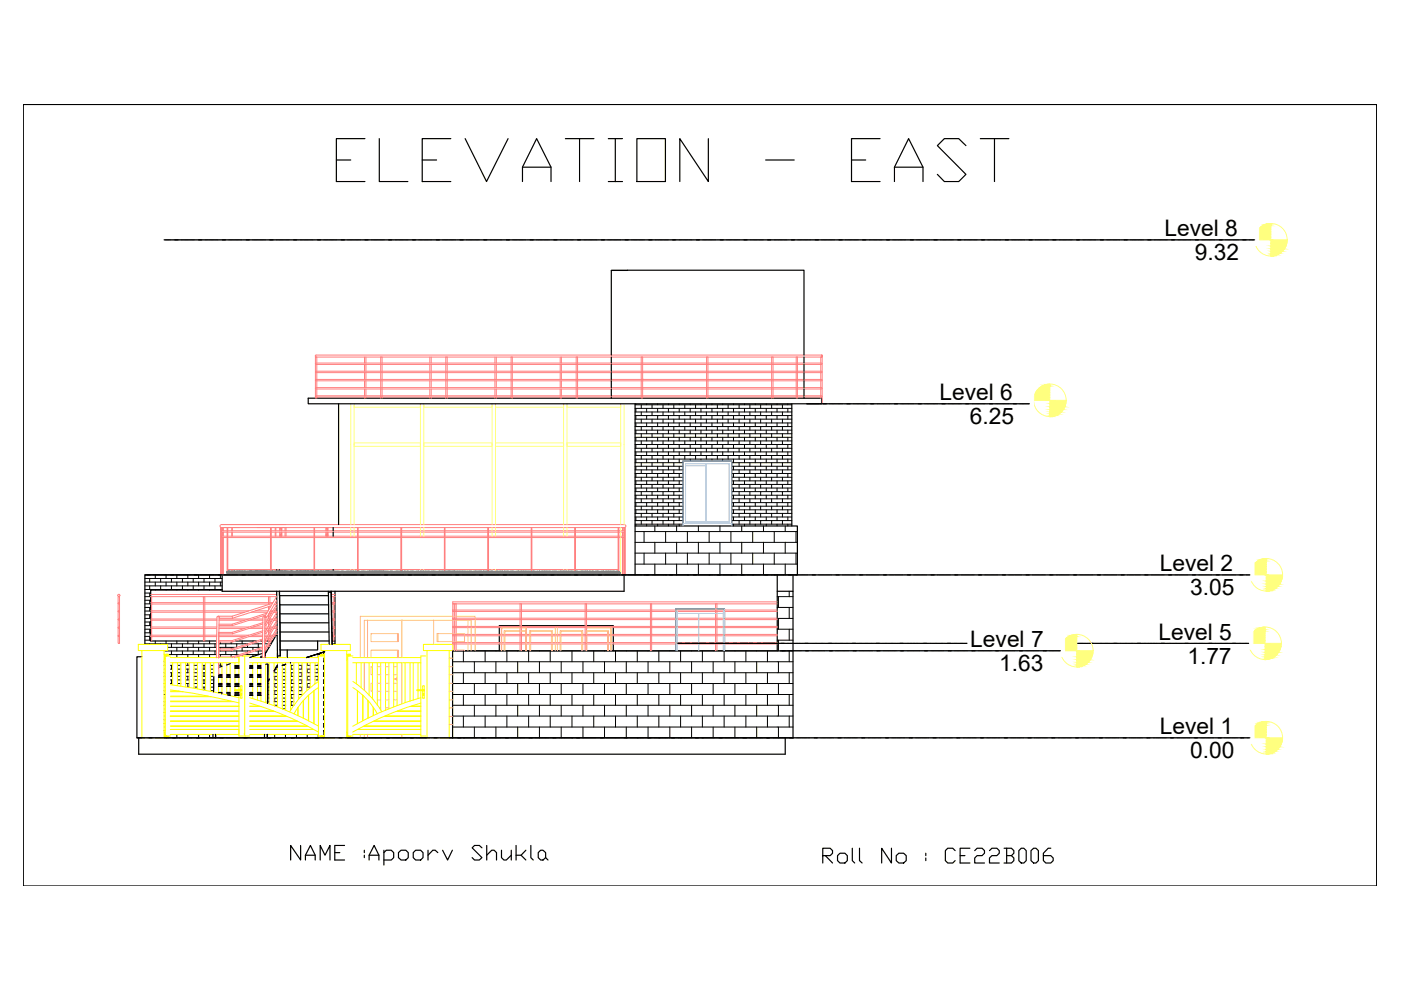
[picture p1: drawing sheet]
<svg xmlns="http://www.w3.org/2000/svg" width="297mm" height="210mm" viewBox="0 0 297 210" stroke-linecap="round" stroke-linejoin="round" font-family="sans-serif">
<defs><g id="words">
<text font-size="14.1" x="70.2" y="39.9">ELEVATION - EAST</text>
<text font-size="7.5" x="60.3" y="184.5">NAME :Apoorv Shukla</text>
<text font-size="6.6" x="173.2" y="184.2">Roll No : CE22B006</text>
<g font-size="4.8">
<text x="246.9" y="50.1">Level 8</text>
<text x="253.4" y="55.2">9.32</text>
<text x="199.2" y="84.8">Level 6</text>
<text x="205.6" y="89.9">6.25</text>
<text x="245.9" y="121.1">Level 2</text>
<text x="252.3" y="126.2">3.05</text>
<text x="205.7" y="137.2">Level 7</text>
<text x="245.6" y="135.6">Level 5</text>
<text x="211.8" y="142.3">1.63</text>
<text x="251.7" y="140.7">1.77</text>
<text x="245.9" y="155.6">Level 1</text>
<text x="252.3" y="160.8">0.00</text>
</g>
</g></defs>
<!-- layer: 0 -->
<g fill="none" stroke="#000" stroke-width=".25">
<path d="M4.9 22.2h287v165.6h-287zM34.8 50.9h1.4M36.3 50.9h.2M36.5 50.9h.2M36.8 50.9h.2M37 50.9h.1M37.1 50.9h.1M37.3 50.9h.1M37.3 50.9h.2M37.5 50.9h.1M37.6 50.9h.2M37.8 50.9h.2"/>
<path d="M38.1 50.9h3.2M41.3 50.9h.2M41.6 50.9h.2M41.8 50.9h.2M42.1 50.9h.1M42.1 50.9h.2M42.3 50.9h.1M42.4 50.9h.1M42.6 50.9h.1M42.6 50.9h.2M42.9 50.9h.2M43.1 50.9h3.2"/>
<path d="M46.3 50.9h.3M46.6 50.9h.2M46.8 50.9h.3M47.1 50.9h.1M47.1 50.9h.2M47.4 50.9h.1M47.4 50.9h.2M47.6 50.9h.1M47.7 50.9h.2M47.9 50.9h.2M48.2 50.9h3.4M51.6 50.9h.2"/>
<path d="M51.9 50.9h.2M52.1 50.9h.1M52.2 50.9h.2M52.4 50.9h.1M52.4 50.9h.2M52.6 50.9h.1M52.7 50.9h.2M52.9 50.9h.3M53.2 50.9h3.4M56.7 50.9h.2M56.9 50.9h.2M57.2 50.9h.1"/>
<path d="M57.2 50.9h.2M57.4 50.9h.1M57.5 50.9h.1M57.7 50.9h.1M57.7 50.9h.2M58 50.9h.2M58.2 50.9h3.5M61.7 50.9h.2M62 50.9h.2M62.2 50.9h.1M62.3 50.9h.1M62.5 50.9h.1"/>
<path d="M62.5 50.9h.2M62.7 50.9h.1M62.8 50.9h.2M63 50.9h.2M63.3 50.9h.2M63.5 50.9h3.2M66.7 50.9h.3M67 50.9h.2M67.3 50.9h.1M67.3 50.9h.2M67.5 50.9h.1M67.5 50.9h.2"/>
<path d="M67.8 50.9h.1M67.8 50.9h.2M68.1 50.9h.2M68.3 50.9h.2M68.6 50.9h3.1M71.8 50.9h.2M72 50.9h.2M72.3 50.9h.1M72.3 50.9h.2M72.5 50.9h.1M72.6 50.9h.2M72.8 50.9h.1"/>
<path d="M72.8 50.9h.3M73.1 50.9h.2M73.3 50.9h.3M73.6 50.9h2.9M76.6 50.9h.4M77.1 50.9h.2M77.3 50.9h.1M77.4 50.9h.1M77.6 50.9h.1M77.6 50.9h.2M77.8 50.9h.1M77.9 50.9h.2"/>
<path d="M78.1 50.9h.2M78.4 50.9h.2M78.6 50.9h3M81.6 50.9h.5M82.1 50.9h.2M82.4 50.9h.1M82.4 50.9h.2M82.6 50.9h.1M82.7 50.9h.1M82.9 50.9h.1M82.9 50.9h.2M83.2 50.9h.2"/>
<path d="M83.4 50.9h.2M83.7 50.9h2.9M86.6 50.9h.5M87.2 50.9h.2M87.4 50.9h.1M87.4 50.9h.2M87.7 50.9h.1M87.7 50.9h.2M87.9 50.9h.1M88 50.9h.2M88.2 50.9h.2M88.5 50.9h.2"/>
<path d="M88.7 50.9h2.9M91.7 50.9h.4M92.2 50.9h.2M92.4 50.9h.1M92.5 50.9h.2M92.7 50.9h.1M92.7 50.9h.2M92.9 50.9h.1M93 50.9h.2M93.2 50.9h.3M93.5 50.9h.2M93.8 50.9h2.9"/>
<path d="M96.7 50.9h.5M97.2 50.9h.2M97.5 50.9h.1M97.5 50.9h.2M97.7 50.9h.1M97.8 50.9h.1M98 50.9h.1M98 50.9h.2M98.3 50.9h.2M98.5 50.9h.2M98.8 50.9h2.9M101.8 50.9h.2"/>
<path d="M102 50.9h.5M102.5 50.9h.1M102.6 50.9h.1M102.8 50.9h.1M102.8 50.9h.2M103 50.9h.1M103.1 50.9h.2M103.3 50.9h.2M103.6 50.9h.2M103.8 50.9h2.7M106.5 50.9h.3M106.8 50.9h.2"/>
<path d="M107 50.9h.3M107.3 50.9h.1M107.3 50.9h.2M107.6 50.9h.1M107.6 50.9h.2M107.8 50.9h.1M107.9 50.9h.2M108.1 50.9h.5M108.6 50.9h2.9M111.6 50.9h.2M111.8 50.9h.2M112.1 50.9h.2"/>
<path d="M112.3 50.9h.1M112.4 50.9h.2M112.6 50.9h.1M112.6 50.9h.2M112.8 50.9h.1M112.9 50.9h.2M113.1 50.9h.5M113.7 50.9h2.9M116.6 50.9h.2M116.9 50.9h.2M117.1 50.9h.2M117.4 50.9h.1"/>
<path d="M117.4 50.9h.2M117.6 50.9h.1M117.7 50.9h.1M117.9 50.9h.1M117.9 50.9h.2M118.2 50.9h.4M118.7 50.9h2.9M121.7 50.9h.2M121.9 50.9h.2M122.2 50.9h.2M122.4 50.9h.1M122.5 50.9h.1"/>
<path d="M122.7 50.9h.1M122.7 50.9h.2M122.9 50.9h.1M123 50.9h.2M123.2 50.9h.5M123.7 50.9h2.9M126.7 50.9h.2M126.9 50.9h.3M127.2 50.9h.2M127.5 50.9h.1M127.5 50.9h.2M127.7 50.9h.1"/>
<path d="M127.7 50.9h.2M128 50.9h.1M128 50.9h.2M128.3 50.9h.4M128.8 50.9h2.9M129.6 57.3h3.4M131.7 50.9h.2M132 50.9h.2M132.2 50.9h.2M132.5 50.9h.1M132.5 50.9h.2M132.7 50.9h.1"/>
<path d="M132.8 50.9h.2M133 50.9h.1M133 57.3h-3.4v18M133 57.3h37.5v18M133 50.9h.3M133.3 50.9h.2M133.5 50.9h3.2M136.8 50.9h.2M137 50.9h.2M137.3 50.9h.2M137.5 50.9h.1M137.6 50.9h.1"/>
<path d="M137.8 50.9h.1M137.8 50.9h.2M138 50.9h.1M138.1 50.9h.2M138.3 50.9h.2M138.6 50.9h3.2M141.8 50.9h.2M142.1 50.9h.2M142.3 50.9h.2M142.6 50.9h.1M142.6 50.9h.2M142.8 50.9h.1"/>
<path d="M142.9 50.9h.1M143.1 50.9h.1M143.1 50.9h.2M143.4 50.9h.2M143.6 50.9h3.5M147.1 50.9h.2M147.3 50.9h.3M147.6 50.9h.1M147.6 50.9h.2M147.9 50.9h.1M147.9 50.9h.2M148.1 50.9h.1"/>
<path d="M148.2 50.9h.2M148.4 50.9h.2M148.7 50.9h3.4M152.1 50.9h.2M152.4 50.9h.2M152.6 50.9h.1M152.7 50.9h.2M152.9 50.9h.1M152.9 50.9h.2M153.1 50.9h.1M153.2 50.9h.2M153.4 50.9h.3"/>
<path d="M153.7 50.9h3.4M157.2 50.9h.2M157.4 50.9h.2M157.7 50.9h.1M157.7 50.9h.2M157.9 50.9h.1M158 50.9h.1M158.2 50.9h.1M158.2 50.9h.2M158.5 50.9h.2M158.7 50.9h.2M159 50.9h3.2"/>
<path d="M162.2 50.9h.2M162.5 50.9h.2M162.7 50.9h.1M162.8 50.9h.1M163 50.9h.1M163 50.9h.2M163.2 50.9h.1M163.3 50.9h.2M163.5 50.9h.2M163.8 50.9h.2M164 50.9h3.2M167.2 50.9h.3"/>
<path d="M167.5 50.9h.2M167.8 50.9h.1M167.8 50.9h.2M168 50.9h.1M168 50.9h.2M168.3 50.9h.1M168.3 50.9h.2M168.6 50.9h.2M168.8 50.9h.2M169.1 50.9h2.9M172 50.9h.5M172.5 50.9h.2"/>
<path d="M172.8 50.9h.1M172.8 50.9h.2M173 50.9h.1M173.1 50.9h.2M173.3 50.9h.1M173.3 50.9h.3M173.6 50.9h.2M173.8 50.9h.3M174.1 50.9h2.9M177.1 50.9h.4M177.6 50.9h.2M177.8 50.9h.1"/>
<path d="M177.9 50.9h.1M178.1 50.9h.1M178.1 50.9h.2M178.3 50.9h.1M178.4 50.9h.2M178.6 50.9h.2M178.9 50.9h.2M179.1 50.9h3M182.1 50.9h.5M182.6 50.9h.2M182.9 50.9h.1M182.9 50.9h.2"/>
<path d="M183.1 50.9h.1M183.2 50.9h.1M183.4 50.9h.1M183.4 50.9h.2M183.7 50.9h.2M183.9 50.9h.2M184.2 50.9h2.9M187.1 50.9h.5M187.6 50.9h.3M187.9 50.9h.1M187.9 50.9h.2M188.2 50.9h.1"/>
<path d="M188.2 50.9h.2M188.4 50.9h.1M188.5 50.9h.2M188.7 50.9h.2M189 50.9h.2M189.2 50.9h2.9M192.2 50.9h.4M192.7 50.9h.2M192.9 50.9h.1M193 50.9h.2M193.2 50.9h.1M193.2 50.9h.2"/>
<path d="M193.4 50.9h.1M193.5 50.9h.2M193.7 50.9h.3M194 50.9h.2M194.3 50.9h2.9M197.2 50.9h.2M197.5 50.9h.4M198 50.9h.1M198 50.9h.2M198.2 50.9h.1M198.3 50.9h.1M198.5 50.9h.1"/>
<path d="M198.5 50.9h.2M198.8 50.9h.2M199 50.9h.2M199.3 50.9h2.9M202.3 50.9h.2M202.5 50.9h.5M203 50.9h.1M203.1 50.9h.1M203.3 50.9h.1M203.3 50.9h.2M203.5 50.9h.1M203.6 50.9h.4"/>
<path d="M204.1 50.9h.2M204.3 50.9h2.9M207.3 50.9h.2M207.5 50.9h.5M208.1 50.9h.1M208.1 50.9h.2M208.3 50.9h.1M208.4 50.9h.1M208.6 50.9h.1M208.6 50.9h.5M209.1 50.9h.2M209.4 50.9h2.9"/>
<path d="M212.3 50.9h.2M212.6 50.9h.4M213.1 50.9h.1M213.1 50.9h.2M213.3 50.9h.1M213.4 50.9h.2M213.6 50.9h.1M213.6 50.9h.5M214.2 50.9h.2M214.4 50.9h2.9M217.4 50.9h.2M217.6 50.9h.5"/>
<path d="M218.1 50.9h.1M218.2 50.9h.1M218.4 50.9h.1M218.4 50.9h.2M218.6 50.9h.1M218.7 50.9h.4M219.2 50.9h.2M219.4 50.9h3M222.4 50.9h.2M222.7 50.9h.2M222.9 50.9h.2M223.2 50.9h.1"/>
<path d="M223.2 50.9h.2M223.4 50.9h.1M223.5 50.9h.1M223.7 50.9h.1M223.7 50.9h.5M224.2 50.9h.2M224.5 50.9h2.9M227.4 50.9h.3M227.7 50.9h.2M228 50.9h.2M228.2 50.9h.1M228.2 50.9h.2"/>
<path d="M228.5 50.9h.1M228.5 50.9h.2M228.7 50.9h.1M228.8 50.9h.2M229 50.9h.5M229.5 50.9h2.9M232.5 50.9h.2M232.7 50.9h.2M233 50.9h.2M233.2 50.9h.1M233.3 50.9h.2M233.5 50.9h.1"/>
<path d="M233.5 50.9h.2M233.8 50.9h.1M233.8 50.9h.2M234 50.9h.5M234.6 50.9h2.9M237.5 50.9h.2M237.8 50.9h.2M238 50.9h.2M238.3 50.9h.1M238.3 50.9h.2M238.5 50.9h.1M238.6 50.9h.1"/>
<path d="M238.8 50.9h.1M238.8 50.9h.2M239.1 50.9h.5M239.6 50.9h2.9M242.6 50.9h.2M242.8 50.9h.2M243.1 50.9h.2M243.3 50.9h.1M243.4 50.9h.1M243.6 50.9h.1M243.6 50.9h.2M243.8 50.9h.1"/>
<path d="M243.9 50.9h.2M244.1 50.9h.5M244.6 50.9h3M247.6 50.9h.2M247.8 50.9h.3M248.1 50.9h.2M248.4 50.9h.1M248.4 50.9h.2M248.6 50.9h.1M248.7 50.9h.1M248.9 50.9h.1M248.9 50.9h.2"/>
<path d="M249.2 50.9h.4M249.7 50.9h2.9M252.6 50.9h.2M252.9 50.9h.2M253.1 50.9h.3M253.4 50.9h.1M253.4 50.9h.2M253.6 50.9h.1M253.7 50.9h.2M253.9 50.9h.1M253.9 50.9h.3M254.2 50.9h.2"/>
<path d="M254.5 50.9h3.1M257.7 50.9h.2M257.9 50.9h.2M258.2 50.9h.2M258.4 50.9h.1M258.5 50.9h.1M258.7 50.9h.1M258.7 50.9h.2M258.9 50.9h.1M259 50.9h.2M259.2 50.9h.2M259.5 50.9h3.2"/>
<path d="M262.7 50.9h.2M263 50.9h.2M263.2 50.9h.2M263.5 50.9h.1M263.5 50.9h.2M263.7 50.9h.1M263.8 50.9h.1M264 50.9h.1M264 50.9h.2M264.3 50.9h.2M264.5 50.9h1.5M129.6 75.7v1.3"/>
<path d="M129.6 77.3v1.4M129.6 79v1.4M170.5 75.7v1.3M170.5 77.3v1.4M170.5 79v1.4M65.3 84.4h108.9v1.2h-108.9zM71.8 85.6v25.6M129.6 80.7v1.5M129.6 82.5v1.4M129.6 84.2v.2M134.6 85.6v36.3M167.9 85.6v25.9"/>
<path d="M170.5 80.7v1.5M170.5 82.5v1.4M170.5 84.2v.2M171 85.6h2.9M174 85.6h.2M174.2 85.6h.2M174.5 85.6h.1M174.5 85.6h.2M174.7 85.6h.1M174.8 85.6h.1M175 85.6h.1M175 85.6h.2"/>
<path d="M175.3 85.6h.2M175.5 85.6h.3M175.8 85.6h2.9M178.8 85.6h.4M179.3 85.6h.2M179.5 85.6h.1M179.6 85.6h.1M179.8 85.6h.1M179.8 85.6h.2M180 85.6h.1M180.1 85.6h.2M180.3 85.6h.2"/>
<path d="M180.6 85.6h.2M180.8 85.6h3M183.8 85.6h.5M184.3 85.6h.2M184.6 85.6h.1M184.6 85.6h.2M184.8 85.6h.1M184.9 85.6h.1M185.1 85.6h.1M185.1 85.6h.2M185.4 85.6h.2M185.6 85.6h.2"/>
<path d="M185.9 85.6h2.9M188.8 85.6h.5M189.3 85.6h.3M189.6 85.6h.1M189.6 85.6h.2M189.9 85.6h.1M189.9 85.6h.2M190.1 85.6h.1M190.1 85.6h.3M190.4 85.6h.2M190.7 85.6h.2M190.9 85.6h2.9"/>
<path d="M193.9 85.6h.4M194.4 85.6h.2M194.6 85.6h.1M194.7 85.6h.1M194.9 85.6h.1M194.9 85.6h.2M195.1 85.6h.1M195.2 85.6h.2M195.4 85.6h.3M195.7 85.6h.2M195.9 85.6h3M198.9 85.6h.5"/>
<path d="M199.4 85.6h.2M199.7 85.6h.1M199.7 85.6h.2M199.9 85.6h.1M200 85.6h.1M200.2 85.6h.1M200.2 85.6h.2M200.5 85.6h.2M200.7 85.6h.2M201 85.6h2.9M203.9 85.6h.3M204.2 85.6h.5"/>
<path d="M204.7 85.6h.1M204.8 85.6h.1M205 85.6h.1M205 85.6h.2M205.2 85.6h.1M205.3 85.6h.2M205.5 85.6h.2M205.8 85.6h.2M206 85.6h2.9M209 85.6h.2M209.2 85.6h.5M209.7 85.6h.1"/>
<path d="M209.8 85.6h.2M210 85.6h.1M210 85.6h.2M210.3 85.6h.1M210.3 85.6h.5M210.8 85.6h.2M211.1 85.6h2.9M214 85.6h.2M214.3 85.6h.4M214.8 85.6h.1M214.8 85.6h.2M215 85.6h.1"/>
<path d="M215.1 85.6h.2M215.3 85.6h.1M215.3 85.6h.5M215.8 85.6h.3M216.1 85.6h2.2M70.6 111.9v.6M70.6 112.8v.9M134.6 111.5h34.5v10.4h-36.5M144.8 111v-13.3h10.3v13.3M30.1 139.2h-1.1v17.2h1.1M30.7 121.9h.1M30.8 121.9h.3"/>
<path d="M31.1 121.9h.1M31.1 121.9h.2M31.4 121.9h.1M31.4 121.9h.2M31.6 121.9h.1M31.7 121.9h.2M31.9 121.9h.2M32.2 121.9h.2M32.4 121.9h3.2M35.6 121.9h.2M35.9 121.9h.2M36.1 121.9h.1"/>
<path d="M36.2 121.9h.2M36.4 121.9h.1M36.4 121.9h.2M36.6 121.9h.1M36.7 121.9h.2M36.9 121.9h.3M37.2 121.9h.2M37.5 121.9h3.1M40.7 121.9h.2M40.9 121.9h.2M41.2 121.9h.1M41.2 121.9h.2"/>
<path d="M41.4 121.9h.1M41.5 121.9h.1M41.7 121.9h.1M41.7 121.9h.2M42 121.9h.2M42.2 121.9h.2M42.5 121.9h2.9M45.5 121.9h.2M45.7 121.9h.2M46 121.9h.2M46.2 121.9h.1M46.3 121.9h.1"/>
<path d="M46.5 121.9h.1M46.5 121.9h.2M46.7 121.9h.1M47 121.9h-16.3v14.7M47 121.9h.2M47.1 125.1h-15.2v10.8h14M47.1 121.9v3.5h85.2v-3.5h-1.1M47.2 121.9h10.4M47.3 121.9h.2M49.9 135.9h4.4M50.5 121.9h.5M51 121.9h.2"/>
<path d="M51.3 121.9h.1M51.5 121.9h.1M51.8 121.9h.1M51.8 121.9h.2M52.1 121.9h.2M52.3 121.9h.2M55.3 135.9h.4M55.3 139.4h.3M55.5 121.9h.5M55.7 139.2h-.4l.1 .2M55.7 138.5l-2.8 .9M56 121.9h.2"/>
<path d="M56.1 139.2h.1M56.1 139.4h.1M56.1 135.9h.1M56.3 121.9h.1M56.4 138.3l-.3 .1M56.5 135.9h.6M56.5 121.9h.1M56.8 121.9h.1M56.8 121.9h.3M57.1 121.9h.2M57.5 135.9h.3M57.5 121.9h9.1"/>
<path d="M58.7 120.7v.6M58.7 125.4l.1 13.7h.6l-.1-13.7v.9h10.3M58.8 134.6h-.2l-2.4 4v.8M58.8 138.6v.8M59.3 121.2v-.5v.5M59.3 126.3v1.9h10.4M59.3 128.2v3.9h10.4M59.3 130.1h10.4M59.4 135.9v1.9h7.9v-1.9M59.4 132.1v3.8h10.4M59.4 134h10.4M59.4 137.8v1.3"/>
<path d="M60.6 121.9h.4M60.9 137.8v1.6M61.1 121.9h.2M61.3 121.9h.1M61.6 121.9h.1M61.8 121.9h.1M61.9 121.9h.2M62.1 121.9h.2M62.4 121.9h.2M65 139.4l3.8-1.2-3.8 1.2M65.6 121.9h.5M66.1 121.9h.2"/>
<path d="M66.4 121.9h.1M66.6 121.9h.1M66.7 121.9h9.1M66.9 121.9h.1M66.9 121.9h.2M67.2 121.9h.2M67.4 121.9h.2M69.6 125.4v.2h.6v-.2M69.6 125.6l.2 11M70.2 125.6l.2 11M70.3 125.4l.1 11.2M70.4 135.9h.6"/>
<path d="M70.6 121.9h.3M70.6 120.7v.5M70.9 121.9h.2M71 125.4v11.2M71.1 121.9h.3M71.4 121.9h.1M71.7 121.9h.1M71.9 121.9h.1M72 121.9h.2M72.2 121.9h.2M72.5 121.9h.2M75.7 121.9h.2"/>
<path d="M76.4 121.9h-.5h36.7M76.4 121.9h.1M76.7 121.9h.1M76.9 121.9h.1M77 121.9h.5M77.5 121.9h.2M80.7 121.9h.2M81 121.9h.4M81.5 121.9h.1M81.7 121.9h.1M82 121.9h.1M82 121.9h.5"/>
<path d="M82.5 121.9h.2M85.8 121.9h.2M86 121.9h.5M86.5 121.9h.1M86.8 121.9h.1M87 121.9h.1M87.1 121.9h.4M87.6 121.9h.2M90.8 121.9h.2M91 121.9h.5M91.6 121.9h.1M91.8 121.9h.1"/>
<path d="M92.1 121.9h.1M92.1 121.9h.5M92.6 121.9h.2M95.8 121.9h.2M96.1 121.9h.2M96.3 121.9h.2M96.6 121.9h.1M96.8 121.9h.1M97.1 121.9h.1M97.1 121.9h.5M97.6 121.9h.3M100.9 121.9h.2"/>
<path d="M101.1 121.9h.2M101.4 121.9h.2M101.6 121.9h.1M101.9 121.9h.1M102.1 121.9h.1M102.2 121.9h.2M102.4 121.9h.5M105.9 133.1v1.4M105.9 134.8v1.4M105.9 136.5v1.5M105.9 121.9h.2M106.2 121.9h.2"/>
<path d="M106.4 121.9h.2M106.7 121.9h.1M106.9 121.9h.1M107.2 121.9h.1M107.2 121.9h.2M107.5 121.9h.4M110.3 132.6h-4.4v.2M110.6 132.6h13.5M110.9 121.9h.3M111.2 121.9h.2M111.4 121.9h.3M111.7 121.9h.1"/>
<path d="M112 121.9h.1M112.2 121.9h.1M112.3 121.9h.2M112.5 121.9h.2M112.8 121.9h.2M112.8 121.9h18.2M116 121.9h.2M116.2 121.9h.2M116.5 121.9h.2M116.7 121.9h.1M117 121.9h.1M117.2 121.9h.1"/>
<path d="M117.3 121.9h.2M117.5 121.9h.5M121 121.9h.2M121.3 121.9h.2M121.5 121.9h.2M121.8 121.9h.1M122 121.9h.1M122.3 121.9h.1M122.3 121.9h.2M122.6 121.9h.4M124.4 132.6h5.6v.2M126.1 121.9h.2"/>
<path d="M126.3 121.9h.2M126.6 121.9h.2M126.8 121.9h.1M127.1 121.9h.1M127.3 121.9h.1M127.4 121.9h.2M127.6 121.9h.2M127.9 121.9h.2M130 133.1v1.4M130 134.8v1.4M130 136.5v1.5M131.1 121.9h.2"/>
<path d="M131.3 121.9h.3M131.6 121.9h.2M131.9 121.9h.1M132.1 121.9h.1M132.4 121.9h.1M132.4 121.9h.2M132.7 121.9h.2M132.9 121.9h3.2M136.1 121.9h.2M136.4 121.9h.2M136.6 121.9h.2M136.9 121.9h.1"/>
<path d="M136.9 121.9h.2M137.1 121.9h.1M137.2 121.9h.2M137.4 121.9h.1M137.4 121.9h.3M137.7 121.9h.2M138 121.9h3.1M141.2 121.9h.2M141.4 121.9h.2M141.7 121.9h.2M141.9 121.9h.1M142 121.9h.1"/>
<path d="M142.2 121.9h.1M142.2 121.9h.2M142.4 121.9h.1M142.5 121.9h.2M142.7 121.9h.2M143 121.9h3.4M143.3 129.6v1.5M143.3 131.3v1.5M143.3 133.1v1.4M143.3 134.8v1.4M143.3 136.5v1.5M143.7 136.4h.9"/>
<path d="M144.6 136.4h.3M144.9 136.4h.5M145.4 136.4h.1M145.4 136.4h.2M145.7 136.4h.1M145.7 136.4h.2M145.9 136.4h.1M146 136.4h.4M146.5 121.9h.2M146.5 136.4h.2M146.7 121.9h.2M146.7 136.4h2.9"/>
<path d="M147 121.9h.1M147 121.9h.2M147.2 121.9h.1M147.3 121.9h.1M147.5 121.9h.1M147.5 121.9h.2M147.8 121.9h.2M148 121.9h3.5M149.7 136.4h.2M149.9 136.4h.5M150.4 136.4h.1M150.5 136.4h.2"/>
<path d="M150.7 136.4h.1M150.7 136.4h.2M150.9 136.4h.1M151 136.4h.5M151.5 121.9h.2M151.5 136.4h.2M151.7 129.1h-8.4v.2M151.8 121.9h.2M151.8 136.4h2.9M152 129.1h1.6v.2M152 121.9h.1M152 121.9h.2"/>
<path d="M152.3 121.9h.1M152.3 121.9h.2M152.5 121.9h.1M152.6 121.9h.2M152.8 121.9h.2M153.1 121.9h.2M153.3 121.9h3.2M153.6 129.6v1.5M153.6 131.3v1.5M153.6 133.1v1.4M153.6 134.8v1.4M153.6 136.5v1.5"/>
<path d="M154.7 136.4h.2M155 136.4h.4M155.5 136.4h.1M155.5 136.4h.2M155.7 136.4h.1M155.8 136.4h.1M156 136.4h.1M156 136.4h.5M156.5 121.9h.2M156.5 136.4h.2M156.8 121.9h.2M156.8 136.4h2.9"/>
<path d="M157 121.9h.1M157.1 121.9h.2M157.3 121.9h.1M157.3 121.9h.2M157.6 121.9h.1M157.6 121.9h.2M157.8 121.9h.3M158.1 121.9h.2M158.4 121.9h3.1M159.8 136.4h.2M160 136.4h.5M160.5 136.4h.1"/>
<path d="M160.6 136.4h.1M160.8 136.4h.1M160.8 136.4h.2M161 136.4h.1M161.1 136.4h.4M161.6 121.9h.2M161.6 136.4h.2M161.8 121.9h.2M161.8 136.4h2.9M162.1 121.9h.1M162.1 121.9h.2M162.3 121.9h.1"/>
<path d="M162.4 121.9h.1M162.6 121.9h.1M162.6 121.9h.2M162.9 121.9h.2M163.1 121.9h.3M163.4 121.9h2.9M164.8 125.4h3.3v31h-74.8M164.8 121.9v16.1h-68.8v18.4M164.8 136.4h.2M165 136.4h.3M165.3 136.4h.2M165.3 138h.1"/>
<path d="M165.5 138h.2M165.6 136.4h.1M165.6 136.4h.2M165.7 138h.1M165.8 138h.1M165.8 136.4h.1M165.8 136.4h.2M166 138h.1M166 138h.2M166.1 136.4h.1M166.1 136.4h.2M166.2 138h.1"/>
<path d="M166.3 138h.2M166.4 121.9h.2M166.4 136.4h.2M166.5 138h.5M166.6 121.9h.2M166.6 136.4h.2M166.9 121.9h.2M166.9 136.4h2.9M167 138h3M167.1 121.9h.1M167.2 121.9h.1M167.4 121.9h.1"/>
<path d="M167.4 121.9h.2M167.6 121.9h.1M167.7 121.9h.2M167.9 121.9h.2v3.5M168.2 121.9h.2M168.4 121.9h3M169.8 136.4h.2M170 138h.2M170.1 136.4h.2M170.3 138h.2M170.3 136.4h.2M170.5 138h.2"/>
<path d="M170.6 136.4h.1M170.6 136.4h.2M170.8 138h.1M170.8 138h.2M170.8 136.4h.1M170.9 136.4h.2M171 138h.1M171.1 138h.1M171.1 136.4h.1M171.1 136.4h.3M171.3 138h.1M171.3 138h.2"/>
<path d="M171.4 121.9h.5M171.4 136.4h.5M171.6 138h.2M171.8 138h3.2M171.9 121.9h.2M171.9 136.4h2.9M172.2 121.9h.1M172.2 121.9h.2M172.4 121.9h.1M172.5 121.9h.1M172.7 121.9h.1M172.7 121.9h.2"/>
<path d="M173 121.9h.2M173.2 121.9h.2M173.5 121.9h2.9M174.9 136.4h.2M175 138h.2M175.1 136.4h.2M175.3 138h.2M175.4 136.4h.2M175.5 138h.3M175.6 136.4h.1M175.7 136.4h.1M175.8 138h.1"/>
<path d="M175.8 138h.2M175.9 136.4h.1M175.9 136.4h.2M176.1 138h.1M176.1 138h.2M176.1 136.4h.1M176.2 136.4h.2M176.3 138h.1M176.3 138h.3M176.4 121.9h.5M176.4 136.4h.5M176.6 138h.2"/>
<path d="M176.9 138h3.1M176.9 121.9h.3M176.9 136.4h3M177.2 121.9h.1M177.2 121.9h.2M177.4 121.9h.1M177.5 121.9h.2M177.7 121.9h.1M177.7 121.9h.3M178 121.9h.2M178.3 121.9h.2M178.5 121.9h2.9"/>
<path d="M179.9 136.4h.2M180.1 138h.2M180.2 136.4h.2M180.3 138h.2M180.4 136.4h.2M180.6 138h.2M180.7 136.4h.1M180.7 136.4h.2M180.8 138h.1M180.9 138h.1M180.9 136.4h.1M181 136.4h.1"/>
<path d="M181.1 138h.1M181.1 138h.2M181.2 136.4h.1M181.2 136.4h.2M181.3 138h.1M181.4 138h.2M181.5 121.9h.4M181.5 136.4h.4M181.6 138h.2M181.9 138h3.4M182 121.9h.2M182 136.4h2.9"/>
<path d="M182.2 121.9h.1M182.3 121.9h.1M182.5 121.9h.1M182.5 121.9h.2M182.7 121.9h.1M182.8 121.9h.2M183 121.9h.2M183.3 121.9h.2M183.5 121.9h3M184.9 136.4h.3M185.2 136.4h.2M185.4 138h.2"/>
<path d="M185.4 136.4h.3M185.6 138h.2M185.7 136.4h.1M185.7 136.4h.2M185.9 138h.1M185.9 138h.2M186 136.4h.1M186 136.4h.2M186.1 138h.1M186.2 138h.1M186.2 136.4h.1M186.3 136.4h.2"/>
<path d="M186.4 138h.1M186.4 138h.2M186.5 121.9h.5M186.5 136.4h.5M186.7 138h.2M186.9 138h3.5M187 121.9h.2M187 136.4h2.9M187.3 121.9h.1M187.3 121.9h.2M187.5 121.9h.1M187.6 121.9h.1"/>
<path d="M187.8 121.9h.1M187.8 121.9h.2M188.1 121.9h.2M188.3 121.9h.2M188.6 121.9h2.9M190 136.4h.2M190.2 136.4h.2M190.4 138h.2M190.5 136.4h.2M190.7 138h.2M190.7 136.4h.1M190.8 136.4h.2"/>
<path d="M190.9 138h.1M191 138h.1M191 136.4h.1M191 136.4h.2M191.2 138h.1M191.2 138h.2M191.2 136.4h.1M191.3 136.4h.2M191.4 138h.1M191.5 138h.2M191.5 121.9h.3M191.5 136.4h.3"/>
<path d="M191.7 138h.2M191.8 121.9h.5M191.8 136.4h3.2M192 138h3.4M192.3 121.9h.1M192.3 121.9h.2M192.6 121.9h.1M192.6 121.9h.2M192.8 121.9h.1M192.9 121.9h.2M193.1 121.9h.2M193.4 121.9h.2"/>
<path d="M193.6 121.9h2.9M195 136.4h.2M195.3 136.4h.2M195.4 138h.3M195.5 136.4h.2M195.7 138h.2M195.8 136.4h.1M195.8 136.4h.2M195.9 138h.1M196 138h.2M196 136.4h.1M196.1 136.4h.1"/>
<path d="M196.2 138h.1M196.2 138h.2M196.3 136.4h.1M196.3 136.4h.2M196.5 138h.1M196.5 138h.2M196.6 121.9h.2M196.6 136.4h.2M196.8 138h.2M196.8 121.9h.5M196.8 136.4h3.2M197 138h.2"/>
<path d="M197.3 138h3.1M197.3 121.9h.1M197.4 121.9h.2M197.6 121.9h.1M197.6 121.9h.2M197.9 121.9h.1M197.9 121.9h.5M198.4 121.9h.2M198.7 121.9h2.9M200.1 136.4h.2M200.3 136.4h.2M200.5 138h.2"/>
<path d="M200.6 136.4h.2M200.7 138h.2M200.8 136.4h.1M200.9 136.4h.1M201 138h.1M201 138h.2M201.1 136.4h.1M201.1 136.4h.2M201.2 138h.1M201.3 138h.2M201.3 136.4h.1M201.4 136.4h.2"/>
<path d="M201.5 138h.1M201.5 138h.2M201.6 121.9h.2M201.6 136.4h.2M201.8 138h.2M201.9 121.9h.4M201.9 136.4h3.1M202 138h.3M202.3 138h3.2M202.4 121.9h.1M202.4 121.9h.2M202.6 121.9h.1"/>
<path d="M202.7 121.9h.1M202.9 121.9h.1M202.9 121.9h.5M203.4 121.9h.3M203.7 121.9h2.9M205.1 136.4h.2M205.3 136.4h.3M205.5 138h.2M205.6 136.4h.2M205.8 138h.2M205.9 136.4h.1M205.9 136.4h.2"/>
<path d="M206 138h.1M206.1 138h.1M206.1 136.4h.1M206.1 136.4h.2M206.3 138h.1M206.3 138h.2M206.4 136.4h.1M206.4 136.4h.2M206.5 138h.1M206.6 138h.2M206.7 121.9h.2M206.7 136.4h.2"/>
<path d="M206.8 138h.2M206.9 121.9h.5M206.9 136.4h3.4M207.1 138h.2M207.3 138h3M207.4 121.9h.1M207.5 121.9h.1M207.7 121.9h.1M207.7 121.9h.2M207.9 121.9h.1M208 121.9h.4M208.5 121.9h.2"/>
<path d="M208.7 121.9h3M210.3 138h.5M210.4 136.4h.2M210.6 136.4h.2M210.8 138h.2M210.9 136.4h.1M210.9 136.4h.2M211.1 138h.1M211.1 138h.2M211.1 136.4h.1M211.2 136.4h.2M211.3 138h.1"/>
<path d="M211.4 138h.1M211.4 136.4h.1M211.4 136.4h.3M211.6 138h.1M211.6 138h.2M211.7 121.9h.2M211.7 136.4h.2M211.9 138h.2M211.9 121.9h.5M211.9 136.4h3.5M212.1 138h.2M212.4 138h2.9"/>
<path d="M212.5 121.9h.1M212.5 121.9h.2M212.7 121.9h.1M212.8 121.9h.1M213 121.9h.1M213 121.9h.5M213.5 121.9h.2M213.8 121.9h2.9M215.3 138h.5M215.4 136.4h.2M215.7 136.4h.2M215.8 138h.3"/>
<path d="M215.9 136.4h.1M216 136.4h.1M216.1 138h.1M216.1 138h.2M216.2 136.4h.1M216.2 136.4h.2M216.4 138h.1M216.4 138h.2M216.4 136.4h.1M216.5 136.4h.2M216.6 138h.1M216.6 138h.3"/>
<path d="M216.7 121.9h.2M216.7 136.4h.2M216.9 138h.2M217 121.9h.2M217 136.4h.2M217.2 138h.2M217.2 121.9h.3M217.2 136.4h3.2M217.4 138h2.9M217.5 121.9h.1M217.5 121.9h.2M217.7 121.9h.1"/>
<path d="M217.8 121.9h.2M218 121.9h.1M218 121.9h.5M218.6 121.9h.2M218.8 121.9h2.9M220.4 138h.4M220.5 136.4h.2M220.7 136.4h.2M220.9 138h.2M221 136.4h.1M221 136.4h.2M221.1 138h.1"/>
<path d="M221.2 138h.1M221.2 136.4h.1M221.3 136.4h.1M221.4 138h.1M221.4 138h.2M221.5 136.4h.1M221.5 136.4h.2M221.6 138h.1M221.7 138h.2M221.8 121.9h.2M221.8 136.4h.2M221.9 138h.3"/>
<path d="M222 121.9h.2M222 136.4h.2M222.2 138h.2M222.3 121.9h.2M222.3 136.4h3.2M222.4 138h2.4M222.5 121.9h.1M222.6 121.9h.1M222.8 121.9h.1M222.8 121.9h.2M223 121.9h.1M223.1 121.9h.2"/>
<path d="M223.3 121.9h.5M223.8 121.9h3M225.5 136.4h.2M225.7 136.4h.3M226 136.4h.1M226 136.4h.2M226.3 136.4h.1M226.3 136.4h.2M226.5 136.4h.1M226.6 136.4h.2M226.8 121.9h.2M226.8 136.4h.2"/>
<path d="M227.1 121.9h.2M227.1 136.4h.2M227.3 121.9h.2M227.3 136.4h3.2M227.6 121.9h.1M227.6 121.9h.2M227.8 121.9h.1M227.9 121.9h.1M228.1 121.9h.1M228.1 121.9h.2M228.4 121.9h.4M228.9 121.9h2.9"/>
<path d="M230.5 136.4h.2M230.8 136.4h.2M231 136.4h.1M231.1 136.4h.2M231.3 136.4h.1M231.3 136.4h.2M231.5 136.4h.1M231.6 136.4h.2M231.8 121.9h.3M231.8 136.4h.3M232.1 121.9h.2M232.1 136.4h.2"/>
<path d="M232.4 121.9h.2M232.4 136.4h2.9M232.6 121.9h.1M232.6 121.9h.2M232.9 121.9h.1M232.9 121.9h.2M233.1 121.9h.1M233.2 121.9h.2M233.4 121.9h.5M233.9 121.9h2.9M235.3 136.4h.5M235.8 136.4h.2"/>
<path d="M236.1 136.4h.1M236.1 136.4h.2M236.3 136.4h.1M236.4 136.4h.1M236.6 136.4h.1M236.6 136.4h.2M236.9 121.9h.2M236.9 136.4h.2M237.1 121.9h.2M237.1 136.4h.2M237.4 121.9h.2M237.4 136.4h2.9"/>
<path d="M237.6 121.9h.1M237.7 121.9h.2M237.9 121.9h.1M237.9 121.9h.2M238.2 121.9h.1M238.2 121.9h.2M238.4 121.9h.5M239 121.9h2.9M240.4 136.4h.4M240.9 136.4h.2M241.1 136.4h.1M241.2 136.4h.1"/>
<path d="M241.4 136.4h.1M241.4 136.4h.2M241.6 136.4h.1M241.7 136.4h.2M241.9 121.9h.2M241.9 136.4h.2M242.2 121.9h.2M242.2 136.4h.2M242.4 121.9h.2M242.4 136.4h2.9M242.7 121.9h.1M242.7 121.9h.2"/>
<path d="M242.9 121.9h.1M243 121.9h.1M243.2 121.9h.1M243.2 121.9h.2M243.5 121.9h.5M244 121.9h2.9M245.4 136.4h.5M245.9 136.4h.2M246.2 136.4h.1M246.2 136.4h.2M246.4 136.4h.1M246.5 136.4h.1"/>
<path d="M246.7 136.4h.1M246.7 136.4h.2M247 121.9h.2M247 136.4h.2M247.2 121.9h.2M247.2 136.4h.2M247.5 121.9h.2M247.5 136.4h2.9M247.7 121.9h.1M247.8 121.9h.1M248 121.9h.1M248 121.9h.2"/>
<path d="M248.2 121.9h.1M248.3 121.9h.2M248.5 121.9h.2M248.8 121.9h3.2M250.4 136.4h.5M250.9 136.4h.2M251.2 136.4h.1M251.2 136.4h.2M251.4 136.4h.1M251.5 136.4h.2M251.7 136.4h.1M251.7 136.4h.3"/>
<path d="M252 121.9h.2M252 136.4h.2M252.3 121.9h.2M252.3 136.4h.2M252.5 121.9h.2M252.5 136.4h2.9M252.8 121.9h.1M252.8 121.9h.2M253 121.9h.1M253.1 121.9h.1M253.3 121.9h.1M253.3 121.9h.2"/>
<path d="M253.6 121.9h.2M253.8 121.9h3.2M255.5 136.4h.4M256 136.4h.2M256.2 136.4h.1M256.3 136.4h.1M256.5 136.4h.1M256.5 136.4h.2M256.7 136.4h.1M256.8 136.4h.2M257 121.9h.2M257 136.4h.2"/>
<path d="M257.3 121.9h.2M257.3 136.4h.2M257.5 121.9h.3M257.5 136.4h3M257.8 121.9h.1M257.8 121.9h.2M258 121.9h.1M258.1 121.9h.2M258.3 121.9h.1M258.3 121.9h.3M258.6 121.9h.2M258.9 121.9h3.1"/>
<path d="M260.5 136.4h.2M260.8 136.4h.4M261.3 136.4h.1M261.3 136.4h.2M261.5 136.4h.1M261.6 136.4h.1M261.8 136.4h.1M261.8 136.4h.2M262.1 121.9h.2M262.1 136.4h.2M262.3 121.9h.2M262.3 136.4h.2"/>
<path d="M262.6 121.9h.2M262.6 136.4h2.1M262.8 121.9h.1M262.9 121.9h.1M263.1 121.9h.1M263.1 121.9h.2M263.3 121.9h.1M263.4 121.9h.2M263.6 121.9h.2M263.9 121.9h1.1M29 156.4h2M29.4 156.4v3.5h137.1v-3.5"/>
<path d="M31 156.4h.2M31.3 156.4h.2M31.5 156.4h.1M31.6 156.4h.1M31.8 156.4h.1M31.8 156.4h.2M32 156.4h.1M32.1 156.4h.2M32.3 156.4h.2M32.6 156.4h.2M32.8 156.4h35.2M35.8 156.4h.2"/>
<path d="M36.1 156.4h.2M36.3 156.4h.2M36.6 156.4h.1M36.8 156.4h.1M37.1 156.4h.1M37.1 156.4h.2M37.4 156.4h.2M37.6 156.4h.2M40.8 156.4h.2M41.1 156.4h.2M41.3 156.4h.3M41.6 156.4h.1"/>
<path d="M41.9 156.4h.1M42.1 156.4h.1M42.1 156.4h.3M42.4 156.4h.2M42.7 156.4h.2M45.2 155.7v.7M45.3 143.5v3.2M45.7 155.7v.7M45.9 156.4h.2M46.1 156.4h.2M46.3 146.8h.8M46.3 145.5h.8"/>
<path d="M46.3 145.4h.8M46.3 144.9h.8M46.3 145.1h.8M46.3 143.6h.8M46.3 143.5h.8M46.3 143h.8M46.3 143.2h.8M46.4 156.4h.2M46.6 156.4h.1M46.9 156.4h.1M47 147.1h.1M47.1 141.3l-.7 .2"/>
<path d="M47.1 156.4h.1M47.2 156.4h.2M47.4 156.4h.3M47.7 156.4h.2M48.1 146.8h.7M48.1 147.1h.7M48.1 145.5h.7M48.1 145.4h.7M48.1 144.9h.7M48.1 145.1h.7M48.1 143.6h.7M48.1 143.5h.7"/>
<path d="M48.1 143h.7M48.1 143.2h.7M48.2 147.3h.6M48.5 147.4h.3M48.8 140.7l-.7 .3M49.8 147.4h.9M49.8 147.3h.9M49.8 146.8h.9M49.8 147.1h.9M49.8 145.5h.9M49.8 145.4h.9M49.8 144.9h.9"/>
<path d="M49.8 145.1h.9M49.8 143.6h.9M49.8 143.5h.9M49.8 143h.9M49.8 143.2h.9M49.8 141.7h.9M49.8 141.6h.9M49.8 141.1h.9M49.8 141.3h.9M50.9 156.4h.5M51.4 156.4h.2M51.7 156.4h.1"/>
<path d="M51.9 156.4h.1M52.2 156.4h.1M52.2 156.4h.2M52.5 156.4h.2M52.7 156.4h.2M52.9 147.4h.7M52.9 147.3h.7M52.9 146.8h.7M52.9 147.1h.7M52.9 145.5h.7M52.9 145.4h.7M52.9 144.9h.7"/>
<path d="M52.9 145.1h.7M52.9 143.6h.7M52.9 143.5h.7M52.9 143h.7M52.9 143.2h.7M52.9 141.7h.7M52.9 141.6h.7M52.9 141.1h.7M52.9 141.3h.7M54.6 147.4h.7M54.6 147.3h.7M54.6 146.8h.7"/>
<path d="M54.6 147.1h.7M54.6 145.5h.7M54.6 144.9h.7M54.6 145.1h.7M54.6 143.6h.7M54.6 143.5h.7M54.6 143h.7M54.6 143.2h.7M54.6 141.7h.7M54.6 141.6h.7M54.6 141.1h.7M54.6 141.3h.7"/>
<path d="M56 156.4h.4M56.1 155.7v.7M56.3 140.8h.5l-.1 8.3M56.7 155.7v.7h-.2M56.7 156.4h.1M56.8 140.8v8.4M57 156.4h.1M57.1 144l-.3 .5M57.2 156.4h.1M57.3 156.4h.2M57.5 156.4h.2M57.8 156.4h.2"/>
<path d="M58.1 142.3l.7-1.3-.7 1.3M58.8 141.4l-.3 .1M60.6 140.9l-.8 .2M61 156.4h.5M61.5 156.4h.2M61.6 140.5h.1M61.8 156.4h.1M62 156.4h.1M62.3 156.4h.1M62.3 156.4h.2M62.6 156.4h.2M62.8 156.4h.2"/>
<path d="M66 156.4h.5M66.5 156.4h.2M66.8 156.4h.1M67 156.4h.1M67.3 156.4h.1M67.3 156.4h.2M67.6 156.4h.2M67.8 156.4h.3M68.1 156.4h2.9M71.1 156.4h.4M71.6 156.4h.2M71.8 156.4h.1"/>
<path d="M71.9 156.4h.1M72.1 156.4h.1M72.1 156.4h.2M72.3 156.4h.1M72.4 156.4h.2M72.6 156.4h.2M72.9 156.4h.2M73.1 156.4h18.1M76.1 156.4h.2M76.4 156.4h.4M76.9 156.4h.1M77.1 156.4h.1"/>
<path d="M77.4 156.4h.1M77.4 156.4h.2M77.7 156.4h.2M77.9 156.4h.2M81.1 156.4h.3M81.4 156.4h.5M81.9 156.4h.1M82.2 156.4h.1M82.4 156.4h.1M82.5 156.4h.4M83 156.4h.2M86.2 156.4h.2"/>
<path d="M86.4 156.4h.5M86.9 156.4h.1M87.2 156.4h.1M87.4 156.4h.1M87.5 156.4h.5M88 156.4h.2M91.2 156.4h.2M91.5 156.4h.4M92 156.4h.1M92 156.4h.2M92.2 156.4h.1M92.3 156.4h.1"/>
<path d="M92.5 156.4h.1M92.5 156.4h.5M93 156.4h.2M96.3 156.4h.2M96.5 156.4h.5M97 156.4h.1M97.3 156.4h.1M97.5 156.4h.1M97.6 156.4h.4M98.1 156.4h.2M101.3 156.4h.2M101.5 156.4h.3"/>
<path d="M101.8 156.4h.2M102.1 156.4h.1M102.3 156.4h.1M102.6 156.4h.1M102.6 156.4h.2M102.9 156.4h.2M103.1 156.4h.2M106.3 156.4h.2M106.6 156.4h.2M106.8 156.4h.2M107.1 156.4h.1M107.3 156.4h.1"/>
<path d="M107.6 156.4h.1M107.6 156.4h.3M107.9 156.4h.5M111.4 156.4h.2M111.6 156.4h.2M111.9 156.4h.2M112.1 156.4h.1M112.4 156.4h.1M112.6 156.4h.1M112.7 156.4h.2M112.9 156.4h.5M116.4 156.4h.2"/>
<path d="M116.7 156.4h.2M116.9 156.4h.2M117.2 156.4h.1M117.4 156.4h.1M117.7 156.4h.1M117.7 156.4h.2M118 156.4h.4M121.4 156.4h.3M121.7 156.4h.2M121.9 156.4h.3M122.2 156.4h.1M122.5 156.4h.1"/>
<path d="M122.7 156.4h.1M122.8 156.4h.2M123 156.4h.5M126.5 156.4h.2M126.7 156.4h.2M127 156.4h.2M127.2 156.4h.1M127.5 156.4h.1M127.7 156.4h.1M127.8 156.4h.2M128 156.4h.3M128.3 156.4h.2"/>
<path d="M131.5 156.4h.2M131.8 156.4h.2M132 156.4h.2M132.3 156.4h.1M132.5 156.4h.1M132.8 156.4h.1M132.8 156.4h.2M133.1 156.4h.2M133.3 156.4h.2M136.6 156.4h.2M136.8 156.4h.2M137.1 156.4h.2"/>
<path d="M137.3 156.4h.1M137.6 156.4h.1M137.8 156.4h.1M137.9 156.4h.2M138.1 156.4h.2M138.4 156.4h.2M141.6 156.4h.2M141.8 156.4h.3M142.1 156.4h.2M142.4 156.4h.1M142.6 156.4h.1M142.9 156.4h.1"/>
<path d="M142.9 156.4h.2M143.2 156.4h.2M143.4 156.4h.2M146.6 156.4h.2M146.9 156.4h.2M147.1 156.4h.2M147.4 156.4h.1M147.6 156.4h.1M147.9 156.4h.1M147.9 156.4h.3M148.2 156.4h.2M148.4 156.4h.3"/>
<path d="M151.7 156.4h.2M151.9 156.4h.2M152.2 156.4h.2M152.4 156.4h.1M152.7 156.4h.1M152.9 156.4h.1M153 156.4h.2M153.2 156.4h.2M153.5 156.4h.2M156.7 156.4h.2M157 156.4h.2M157.2 156.4h.2"/>
<path d="M157.5 156.4h.1M157.7 156.4h.1M158 156.4h.1M158 156.4h.2M158.3 156.4h.2M158.5 156.4h.2M161.7 156.4h.3M162 156.4h.2M162.2 156.4h.3M162.5 156.4h.1M162.8 156.4h.1M163 156.4h.1"/>
<path d="M163.1 156.4h.2M163.3 156.4h.2M163.6 156.4h.2M166.8 156.4h.2M167 156.4h.2M167.3 156.4h.2M167.5 156.4h.1M167.8 156.4h.1M168 156.4h.1M168.1 156.4h.2M168.3 156.4h.3M168.6 156.4h.2"/>
<path d="M168.9 156.4h2.9M171.8 156.4h.5M172.3 156.4h.2M172.6 156.4h.1M172.6 156.4h.2M172.8 156.4h.1M172.9 156.4h.1M173.1 156.4h.1M173.1 156.4h.2M173.4 156.4h.2M173.6 156.4h.2M173.9 156.4h2.9"/>
<path d="M176.9 156.4h.4M177.4 156.4h.2M177.6 156.4h.1M177.7 156.4h.1M177.9 156.4h.1M177.9 156.4h.2M178.1 156.4h.1M178.2 156.4h.2M178.4 156.4h.2M178.7 156.4h.2M178.9 156.4h2.9M181.9 156.4h.5"/>
<path d="M182.4 156.4h.2M182.7 156.4h.1M182.7 156.4h.2M182.9 156.4h.1M183 156.4h.1M183.2 156.4h.1M183.2 156.4h.2M183.5 156.4h.2M183.7 156.4h.2M184 156.4h2.9M186.9 156.4h.5M187.4 156.4h.2"/>
<path d="M187.7 156.4h.1M187.7 156.4h.2M187.9 156.4h.1M188 156.4h.2M188.2 156.4h.1M188.2 156.4h.3M188.5 156.4h.2M188.8 156.4h.2M189 156.4h2.9M192 156.4h.4M192.5 156.4h.2M192.7 156.4h.1"/>
<path d="M192.8 156.4h.1M193 156.4h.1M193 156.4h.2M193.2 156.4h.1M193.3 156.4h.2M193.5 156.4h.2M193.8 156.4h.2M194 156.4h3M197 156.4h.2M197.3 156.4h.4M197.8 156.4h.1M197.8 156.4h.2"/>
<path d="M198 156.4h.1M198.1 156.4h.1M198.3 156.4h.1M198.3 156.4h.2M198.6 156.4h.2M198.8 156.4h.2M199.1 156.4h2.9M202 156.4h.3M202.3 156.4h.5M202.8 156.4h.1M202.8 156.4h.2M203.1 156.4h.1"/>
<path d="M203.1 156.4h.2M203.3 156.4h.1M203.4 156.4h.4M203.9 156.4h.2M204.1 156.4h2.9M207.1 156.4h.2M207.3 156.4h.5M207.8 156.4h.1M207.9 156.4h.2M208.1 156.4h.1M208.1 156.4h.2M208.4 156.4h.1"/>
<path d="M208.4 156.4h.5M208.9 156.4h.2M209.2 156.4h2.9M212.1 156.4h.2M212.4 156.4h.4M212.9 156.4h.1M212.9 156.4h.2M213.1 156.4h.1M213.2 156.4h.1M213.4 156.4h.1M213.4 156.4h.5M213.9 156.4h.3"/>
<path d="M214.2 156.4h2.9M217.2 156.4h.2M217.4 156.4h.5M217.9 156.4h.1M218 156.4h.1M218.2 156.4h.1M218.2 156.4h.2M218.4 156.4h.1M218.5 156.4h.4M219 156.4h.2M219.2 156.4h3M222.2 156.4h.2"/>
<path d="M222.4 156.4h.3M222.7 156.4h.2M223 156.4h.1M223 156.4h.2M223.2 156.4h.1M223.3 156.4h.1M223.5 156.4h.1M223.5 156.4h.2M223.8 156.4h.2M224 156.4h.2M224.3 156.4h2.9M227.2 156.4h.2"/>
<path d="M227.5 156.4h.2M227.7 156.4h.3M228 156.4h.1M228 156.4h.2M228.2 156.4h.1M228.3 156.4h.2M228.5 156.4h.1M228.5 156.4h.3M228.8 156.4h.5M229.3 156.4h2.9M232.3 156.4h.2M232.5 156.4h.2"/>
<path d="M232.8 156.4h.2M233 156.4h.1M233.1 156.4h.1M233.3 156.4h.1M233.3 156.4h.2M233.5 156.4h.1M233.6 156.4h.2M233.8 156.4h.5M234.3 156.4h3M237.3 156.4h.2M237.6 156.4h.2M237.8 156.4h.2"/>
<path d="M238.1 156.4h.1M238.1 156.4h.2M238.3 156.4h.1M238.4 156.4h.1M238.6 156.4h.1M238.6 156.4h.2M238.9 156.4h.4M239.4 156.4h2.9M242.3 156.4h.3M242.6 156.4h.2M242.9 156.4h.2M243.1 156.4h.1"/>
<path d="M243.1 156.4h.2M243.4 156.4h.1M243.4 156.4h.2M243.6 156.4h.1M243.7 156.4h.2M243.9 156.4h.5M244.4 156.4h2.9M247.4 156.4h.2M247.6 156.4h.2M247.9 156.4h.2M248.1 156.4h.1M248.2 156.4h.2"/>
<path d="M248.4 156.4h.1M248.4 156.4h.2M248.7 156.4h.1M248.7 156.4h.2M248.9 156.4h.3M249.2 156.4h.2M249.5 156.4h2.9M252.4 156.4h.2M252.7 156.4h.2M252.9 156.4h.2M253.2 156.4h.1M253.2 156.4h.2"/>
<path d="M253.4 156.4h.1M253.5 156.4h.1M253.7 156.4h.1M253.7 156.4h.2M254 156.4h.2M254.2 156.4h3.2M257.5 156.4h.2M257.7 156.4h.2M258 156.4h.2M258.2 156.4h.1M258.3 156.4h.1M258.5 156.4h.1"/>
<path d="M258.5 156.4h.2M258.7 156.4h.1M258.8 156.4h.2M259 156.4h.2M259.3 156.4h3.2M262.5 156.4h.2M262.7 156.4h.3M263 156.4h.1M263 156.4h.2M263.3 156.4h.1M263.3 156.4h.2M263.5 156.4h.1"/>
<path d="M263.6 156.4h.2M263.8 156.4h.2M264.1 156.4h.2M264.3 156.4h.7"/>
</g>
<g fill="none" stroke="#000" stroke-width=".21">
<path d="M134.6 85.8h33.3M134.6 86.6h33.3M134.6 87.3h33.3M134.6 88.1h33.3M134.6 88.9h33.3M134.6 89.7h33.3M134.6 90.4h33.3M134.6 91.2h33.3M134.6 92h33.3M134.6 92.7h33.3M134.6 93.5h33.3M134.6 94.2h33.3"/>
<path d="M134.6 95.1h33.3M134.6 95.8h33.3M134.6 96.6h33.3M134.6 97.3h33.3M134.6 98.1h10.2M134.6 98.9h10.2M134.6 99.6h10.2M134.8 85.6v.2M134.8 86.6v.7M134.8 88.1v.8M134.8 89.7v.7M134.8 91.2v.8"/>
<path d="M134.8 92.7v.8M134.8 94.2v.9M134.8 95.8v.8M134.8 97.3v.8M134.8 98.9v.7M136 85.8v.8M136 87.3v.8M136 88.9v.8M136 90.4v.8M136 92v.7M136 93.5v.7M136 95.1v.7"/>
<path d="M136 96.6v.7M136 98.1v.8M136 99.6v.8M137.1 85.6v.2M137.1 86.6v.7M137.1 88.1v.8M137.1 89.7v.7M137.1 91.2v.8M137.1 92.7v.8M137.1 94.2v.9M137.1 95.8v.8M137.1 97.3v.8"/>
<path d="M137.1 98.9v.7M138.2 85.8v.8M138.2 87.3v.8M138.2 88.9v.8M138.2 90.4v.8M138.2 92v.7M138.2 93.5v.7M138.2 95.1v.7M138.2 96.6v.7M138.2 98.1v.8M138.2 99.6v.8M139.4 85.6v.2"/>
<path d="M139.4 86.6v.7M139.4 88.1v.8M139.4 89.7v.7M139.4 91.2v.8M139.4 92.7v.8M139.4 94.2v.9M139.4 95.8v.8M139.4 97.3v.8M139.4 98.9v.7M140.6 85.8v.8M140.6 87.3v.8M140.6 88.9v.8"/>
<path d="M140.6 90.4v.8M140.6 92v.7M140.6 93.5v.7M140.6 95.1v.7M140.6 96.6v.7M140.6 98.1v.8M140.6 99.6v.8M141.7 85.6v.2M141.7 86.6v.7M141.7 88.1v.8M141.7 89.7v.7M141.7 91.2v.8"/>
<path d="M141.7 92.7v.8M141.7 94.2v.9M141.7 95.8v.8M141.7 97.3v.8M141.7 98.9v.7M142.9 85.8v.8M142.9 87.3v.8M142.9 88.9v.8M142.9 90.4v.8M142.9 92v.7M142.9 93.5v.7M142.9 95.1v.7"/>
<path d="M142.9 96.6v.7M142.9 98.1v.8M142.9 99.6v.8M144 85.6v.2M144 86.6v.7M144 88.1v.8M144 89.7v.7M144 91.2v.8M144 92.7v.8M144 94.2v.9M144 95.8v.8M144 97.3v.8"/>
<path d="M144 98.9v.7M145.2 85.8v.8M145.2 87.3v.8M145.2 88.9v.8M145.2 90.4v.8M145.2 92v.7M145.2 93.5v.7M145.2 95.1v.7M145.2 96.6v.7M146.3 85.6v.2M146.3 86.6v.7M146.3 88.1v.8"/>
<path d="M146.3 89.7v.7M146.3 91.2v.8M146.3 92.7v.8M146.3 94.2v.9M146.3 95.8v.8M146.3 97.3v.4M147.5 85.8v.8M147.5 87.3v.8M147.5 88.9v.8M147.5 90.4v.8M147.5 92v.7M147.5 93.5v.7"/>
<path d="M147.5 95.1v.7M147.5 96.6v.7M148.6 85.6v.2M148.6 86.6v.7M148.6 88.1v.8M148.6 89.7v.7M148.6 91.2v.8M148.6 92.7v.8M148.6 94.2v.9M148.6 95.8v.8M148.6 97.3v.4M149.8 85.8v.8"/>
<path d="M149.8 87.3v.8M149.8 88.9v.8M149.8 90.4v.8M149.8 92v.7M149.8 93.5v.7M149.8 95.1v.7M149.8 96.6v.7M150.9 85.6v.2M150.9 86.6v.7M150.9 88.1v.8M150.9 89.7v.7M150.9 91.2v.8"/>
<path d="M150.9 92.7v.8M150.9 94.2v.9M150.9 95.8v.8M150.9 97.3v.4M152.1 85.8v.8M152.1 87.3v.8M152.1 88.9v.8M152.1 90.4v.8M152.1 92v.7M152.1 93.5v.7M152.1 95.1v.7M152.1 96.6v.7"/>
<path d="M153.2 85.6v.2M153.2 86.6v.7M153.2 88.1v.8M153.2 89.7v.7M153.2 91.2v.8M153.2 92.7v.8M153.2 94.2v.9M153.2 95.8v.8M153.2 97.3v.4M154.4 85.8v.8M154.4 87.3v.8M154.4 88.9v.8"/>
<path d="M154.4 90.4v.8M154.4 92v.7M154.4 93.5v.7M154.4 95.1v.7M154.4 96.6v.7M155.1 98.1h12.8M155.1 98.9h12.8M155.1 99.6h12.8M155.5 85.6v.2M155.5 86.6v.7M155.5 88.1v.8M155.5 89.7v.7"/>
<path d="M155.5 91.2v.8M155.5 92.7v.8M155.5 94.2v.9M155.5 95.8v.8M155.5 97.3v.8M155.5 98.9v.7M156.7 85.8v.8M156.7 87.3v.8M156.7 88.9v.8M156.7 90.4v.8M156.7 92v.7M156.7 93.5v.7"/>
<path d="M156.7 95.1v.7M156.7 96.6v.7M156.7 98.1v.8M156.7 99.6v.8M157.8 85.6v.2M157.8 86.6v.7M157.8 88.1v.8M157.8 89.7v.7M157.8 91.2v.8M157.8 92.7v.8M157.8 94.2v.9M157.8 95.8v.8"/>
<path d="M157.8 97.3v.8M157.8 98.9v.7M159 85.8v.8M159 87.3v.8M159 88.9v.8M159 90.4v.8M159 92v.7M159 93.5v.7M159 95.1v.7M159 96.6v.7M159 98.1v.8M159 99.6v.8"/>
<path d="M160.1 85.6v.2M160.1 86.6v.7M160.1 88.1v.8M160.1 89.7v.7M160.1 91.2v.8M160.1 92.7v.8M160.1 94.2v.9M160.1 95.8v.8M160.1 97.3v.8M160.1 98.9v.7M161.3 85.8v.8M161.3 87.3v.8"/>
<path d="M161.3 88.9v.8M161.3 90.4v.8M161.3 92v.7M161.3 93.5v.7M161.3 95.1v.7M161.3 96.6v.7M161.3 98.1v.8M161.3 99.6v.8M162.5 85.6v.2M162.5 86.6v.7M162.5 88.1v.8M162.5 89.7v.7"/>
<path d="M162.5 91.2v.8M162.5 92.7v.8M162.5 94.2v.9M162.5 95.8v.8M162.5 97.3v.8M162.5 98.9v.7M163.6 85.8v.8M163.6 87.3v.8M163.6 88.9v.8M163.6 90.4v.8M163.6 92v.7M163.6 93.5v.7"/>
<path d="M163.6 95.1v.7M163.6 96.6v.7M163.6 98.1v.8M163.6 99.6v.8M164.7 85.6v.2M164.7 86.6v.7M164.7 88.1v.8M164.7 89.7v.7M164.7 91.2v.8M164.7 92.7v.8M164.7 94.2v.9M164.7 95.8v.8"/>
<path d="M164.7 97.3v.8M164.7 98.9v.7M165.9 85.8v.8M165.9 87.3v.8M165.9 88.9v.8M165.9 90.4v.8M165.9 92v.7M165.9 93.5v.7M165.9 95.1v.7M165.9 96.6v.7M165.9 98.1v.8M165.9 99.6v.8"/>
<path d="M167 85.6v.2M167 86.6v.7M167 88.1v.8M167 89.7v.7M167 91.2v.8M167 92.7v.8M167 94.2v.9M167 95.8v.8M167 97.3v.8M167 98.9v.7M134.6 112.7h34.5M134.6 115h34.5"/>
<path d="M134.6 117.3h34.5M134.6 119.6h34.5M134.6 100.4h10.2M134.6 101.2h10.2M134.6 102h10.2M134.6 102.7h10.2M134.6 103.5h10.2M134.6 104.2h10.2M134.6 105h10.2M134.6 105.8h10.2M134.6 106.6h10.2M134.6 107.3h10.2"/>
<path d="M134.6 108.1h10.2M134.6 108.9h10.2M134.6 109.6h10.2M134.6 110.4h10.2M134.6 111.1h10.2M134.8 100.4v.8M134.8 102v.7M134.8 103.5v.7M134.8 105v.8M134.8 106.6v.7M134.8 108.1v.8M134.8 109.6v.8"/>
<path d="M134.8 111.1v.4M136 101.2v.8M136 102.7v.8M136 104.2v.8M136 105.8v.8M136 107.3v.8M136 108.9v.7M136 110.4v.7M136.6 112.7v2.3M136.6 117.3v2.3M137.1 100.4v.8M137.1 102v.7"/>
<path d="M137.1 103.5v.7M137.1 105v.8M137.1 106.6v.7M137.1 108.1v.8M137.1 109.6v.8M137.1 111.1v.4M138.2 101.2v.8M138.2 102.7v.8M138.2 104.2v.8M138.2 105.8v.8M138.2 107.3v.8M138.2 108.9v.7"/>
<path d="M138.2 110.4v.7M138.8 111.5v1.2M138.8 115v2.3M138.8 119.6v2.3M139.4 100.4v.8M139.4 102v.7M139.4 103.5v.7M139.4 105v.8M139.4 106.6v.7M139.4 108.1v.8M139.4 109.6v.8M139.4 111.1v.4"/>
<path d="M140.6 101.2v.8M140.6 102.7v.8M140.6 104.2v.8M140.6 105.8v.8M140.6 107.3v.8M140.6 108.9v.7M140.6 110.4v.7M141.1 112.7v2.3M141.1 117.3v2.3M141.7 100.4v.8M141.7 102v.7M141.7 103.5v.7"/>
<path d="M141.7 105v.8M141.7 106.6v.7M141.7 108.1v.8M141.7 109.6v.8M141.7 111.1v.4M142.9 101.2v.8M142.9 102.7v.8M142.9 104.2v.8M142.9 105.8v.8M142.9 107.3v.8M142.9 108.9v.7M142.9 110.4v.7"/>
<path d="M143.5 111.5v1.2M143.5 115v2.3M143.5 119.6v2.3M144 100.4v.8M144 102v.7M144 103.5v.7M144 105v.8M144 106.6v.7M144 108.1v.8M144 109.6v.8M144 111.1v.4M145.7 112.7v2.3"/>
<path d="M145.7 117.3v2.3M148.1 111.5v1.2M148.1 115v2.3M148.1 119.6v2.3M150.4 112.7v2.3M150.4 117.3v2.3M152.6 111.5v1.2M152.6 115v2.3M152.6 119.6v2.3M155 112.7v2.3M155 117.3v2.3M155.1 100.4h12.8"/>
<path d="M155.1 101.2h12.8M155.1 102h12.8M155.1 102.7h12.8M155.1 103.5h12.8M155.1 104.2h12.8M155.1 105h12.8M155.1 105.8h12.8M155.1 106.6h12.8M155.1 107.3h12.8M155.1 108.1h12.8M155.1 108.9h12.8M155.1 109.6h12.8"/>
<path d="M155.1 110.4h12.8M155.1 111.1h12.8M155.5 100.4v.8M155.5 102v.7M155.5 103.5v.7M155.5 105v.8M155.5 106.6v.7M155.5 108.1v.8M155.5 109.6v.8M155.5 111.1v.4M156.7 101.2v.8M156.7 102.7v.8"/>
<path d="M156.7 104.2v.8M156.7 105.8v.8M156.7 107.3v.8M156.7 108.9v.7M156.7 110.4v.7M157.3 111.5v1.2M157.3 115v2.3M157.3 119.6v2.3M157.8 100.4v.8M157.8 102v.7M157.8 103.5v.7M157.8 105v.8"/>
<path d="M157.8 106.6v.7M157.8 108.1v.8M157.8 109.6v.8M157.8 111.1v.4M159 101.2v.8M159 102.7v.8M159 104.2v.8M159 105.8v.8M159 107.3v.8M159 108.9v.7M159 110.4v.7M159.6 112.7v2.3"/>
<path d="M159.6 117.3v2.3M160.1 100.4v.8M160.1 102v.7M160.1 103.5v.7M160.1 105v.8M160.1 106.6v.7M160.1 108.1v.8M160.1 109.6v.8M160.1 111.1v.4M161.3 101.2v.8M161.3 102.7v.8M161.3 104.2v.8"/>
<path d="M161.3 105.8v.8M161.3 107.3v.8M161.3 108.9v.7M161.3 110.4v.7M161.9 111.5v1.2M161.9 115v2.3M161.9 119.6v2.3M162.5 100.4v.8M162.5 102v.7M162.5 103.5v.7M162.5 105v.8M162.5 106.6v.7"/>
<path d="M162.5 108.1v.8M162.5 109.6v.8M162.5 111.1v.4M163.6 101.2v.8M163.6 102.7v.8M163.6 104.2v.8M163.6 105.8v.8M163.6 107.3v.8M163.6 108.9v.7M163.6 110.4v.7M164.2 112.7v2.3M164.2 117.3v2.3"/>
<path d="M164.7 100.4v.8M164.7 102v.7M164.7 103.5v.7M164.7 105v.8M164.7 106.6v.7M164.7 108.1v.8M164.7 109.6v.8M164.7 111.1v.4M165.9 101.2v.8M165.9 102.7v.8M165.9 104.2v.8M165.9 105.8v.8"/>
<path d="M165.9 107.3v.8M165.9 108.9v.7M165.9 110.4v.7M166.5 111.5v1.2M166.5 115v2.3M166.5 119.6v2.3M167 100.4v.8M167 102v.7M167 103.5v.7M167 105v.8M167 106.6v.7M167 108.1v.8"/>
<path d="M167 109.6v.8M167 111.1v.4M168.8 112.7v2.3M168.8 117.3v2.3M30.7 126.5h1.2M30.7 128.8h1.2M30.7 131.1h1.2M30.7 133.4h1.2M30.7 135.7h1.2M30.7 122.7h16.4M30.7 123.4h16.4M30.7 124.2h16.4"/>
<path d="M30.7 125h16.4M30.7 125.7h1.2M30.7 127.3h1.2M30.7 128h1.2M30.7 129.6h1.2M30.7 130.4h1.2M30.7 131.9h1.2M30.7 132.6h1.2M30.7 134.2h1.2M30.7 134.9h1.2M30.7 136.5h15.2M31.7 122.7v.7"/>
<path d="M31.7 124.2v.8M31.7 125.7v.8M31.7 127.3v.7M31.7 128.8v.8M31.7 130.4v.7M31.7 131.9v.7M31.7 133.4v.8M31.7 134.9v.8M31.7 136.5v.1M32.9 121.9v.8M32.9 123.4v.8M32.9 125v.1"/>
<path d="M32.9 135.9v.6M34.1 122.7v.7M34.1 124.2v.8M34.1 136.5v.1M34.8 138h11.1M34.9 138.8h.3M34.9 139.5h.1M35.2 138.8h.1M35.2 121.9v.8M35.2 123.4v.8M35.2 125v.1M35.2 135.9v.6"/>
<path d="M35.2 137.9v.1M35.2 139v.1M35.5 138.8h10.4M35.5 137.3h10.4M36.4 122.7v.7M36.4 124.2v.8M36.4 136.5v.8M36.4 138v.8M37.5 121.9v.8M37.5 123.4v.8M37.5 125v.1M37.5 135.9v.6"/>
<path d="M37.5 137.3v.7M37.5 138.8v.6M38.7 122.7v.7M38.7 124.2v.8M38.7 136.5v.8M38.7 138v.8M39.8 121.9v.8M39.8 123.4v.8M39.8 125v.1M39.8 135.9v.6M39.8 137.3v.7M39.8 138.8v.6"/>
<path d="M41 122.7v.7M41 124.2v.8M41 136.5v.8M41 138v.8M42.1 121.9v.8M42.1 123.4v.8M42.1 125v.1M42.1 135.9v.6M42.1 137.3v.7M42.1 138.8v.6M43.3 122.7v.7M43.3 124.2v.8"/>
<path d="M43.3 136.5v.8M43.3 138v.8M44.4 121.9v.8M44.4 123.4v.8M44.4 125v.1M44.4 135.9v.6M44.4 137.3v.7M44.4 138.8v.6M45.6 122.7v.7M45.6 124.2v.8M45.6 136.5v.8M45.6 138v.8"/>
<path d="M46.4 138h6.7M46.4 136.5h6.1M46.4 137.3h3.8M46.4 138.8h4.3M46.7 121.9v.8M46.7 123.4v.8M46.7 125v.1M46.7 136.1v.4M46.7 137.3v.3M46.7 137.9v.1M46.7 138.8v.5M47.9 136.5v.8"/>
<path d="M47.9 138v.8M49 136.1v.4M49 137.3v.3M49 137.9v.1M49 138.8v.5M50.2 136.5v.8M50.2 138v.8M51.1 137.3h4.4M51.3 135.9v.6M51.3 137.3v.7M51.3 138.9v.2M51.7 138.8h3.2"/>
<path d="M52.5 136.5h.1M52.5 136.8v.5M52.5 138v.2M52.5 138.5v.3M53.5 136.5h2.2M53.6 135.9v.2M53.6 136.4v.1M53.6 137.3v.6M53.6 138.8v.4M54.1 138h1.6M54.8 136.5v.8M54.8 138v.8"/>
<path d="M56.1 138h.5M56.1 136.5h.7M56.7 137.3h.3M57.1 136.6v.2M57.1 137v.2M57.1 136.5h.4M65.1 139.4h.1M67 138.8h1.1M67.5 138.8v.6M68.4 138.8h.3M68.6 138.3v.5M68.7 139.5l-.1 .8h.2"/>
<path d="M70.4 136.5h.6M70.9 136.5v.1M96 138h72.1M98.2 138v2.3M100.6 138h.1M102.9 138v2.3M105.1 138h.1M107.5 138v2.3M109.8 138h.1M112.1 138v2.3M114.4 138h.1M116.7 138v2.3"/>
<path d="M119 138h.1M121.3 138v2.3M123.6 138h.1M125.9 138v2.3M128.2 138h.1M130.5 138v2.3M132.8 138h.1M135.1 138v2.3M136.6 121.9h.1M137.4 138h.1M139.7 138v2.3M141.1 121.9h.1"/>
<path d="M142 138h.1M144.3 138v2.3M145.7 121.9h.1M146.6 138h.1M148.9 138v2.3M150.4 121.9h.1M151.2 138h.1M153.5 138v2.3M155 121.9h.1M155.8 138h.1M158.1 138v2.3M159.6 121.9h.1"/>
<path d="M160.4 138h.1M162.7 138v2.3M164.2 121.9h.1M164.8 126.5h3.3M164.8 128.8h3.3M164.8 131.1h3.3M164.8 133.4h3.3M164.8 135.7h3.3M165 126.5v2.3M165 131.1v2.3M165 135.7v2.3M167.3 125.4v1.1"/>
<path d="M167.3 128.8v2.3M167.3 133.4v2.3M167.3 138v2.3M168.8 121.9h.1M34.8 140.3h.2M34.8 142.6h.2M34.8 144.9h.2M34.8 147.2h.2M34.8 149.5h.2M34.8 151.8h.2M34.8 154.1h.2M34.8 141.1h.2"/>
<path d="M34.8 141.9h.2M34.8 143.4h.2M34.8 144.2h.2M34.8 145.7h.2M34.8 146.4h.2M34.8 148h.2M34.8 148.8h.2M34.8 150.3h.2M34.8 151.1h.2M34.8 152.6h.2M34.8 153.4h.2M34.8 154.9h.2"/>
<path d="M34.9 155.7h.1M35.2 156.4h.1M35.2 156.1h.1M36.1 142.6h.5M36.1 144.9h.5M36.1 141.1h.5M36.1 141.9h.5M36.1 143.4h.5M36.1 144.2h.5M36.4 141.1v.8M36.4 142.6v.8M36.4 144.2v.7"/>
<path d="M37.5 155.7v.7M37.6 142.6h.7M37.6 144.9h.7M37.6 141.1h.7M37.6 141.9h.7M37.6 143.4h.7M37.6 144.2h.7M39.4 142.6h.7M39.4 144.9h.7M39.4 141.1h.7M39.4 141.9h.7M39.4 143.4h.7"/>
<path d="M39.4 144.2h.7M39.8 144.9v.8h.3M39.8 140.5v.6M39.8 141.9v.7M39.8 143.4v.8M39.8 155.7v.7M41.1 142.6h.8M41.1 144.9h.8M41.1 141.1h.8M41.1 141.9h.8M41.1 143.4h.8M41.1 144.2h.8"/>
<path d="M41.1 145.7h.8M42.1 155.7v.7M42.9 142.6h.7M42.9 144.9h.7M42.9 141.1h.7M42.9 141.9h.7M42.9 143.4h.7M42.9 144.2h.7M42.9 145.7h.7M43.3 141.1v.8M43.3 142.6v.8M43.3 144.2v.7"/>
<path d="M43.3 145.7v.6M44.4 155.7v.7M44.6 142.6h.7M44.6 144.9h.7M44.6 141.1h.7M44.6 141.9h.7M44.6 143.4h.7M44.6 144.2h.7M44.6 145.7h.7M44.6 146.4h.7M46.4 141.1h.7M46.7 140.5v.6"/>
<path d="M56.8 148h.3M56.8 148.8h.3M56.8 144.9h.3M56.8 147.2h.3M56.8 145.7h.3M56.8 146.4h.3M57 144.2h.1M57.1 156.4h.1M58.1 142.6h.7M58.1 144.9h.7M58.1 147.2h.7M58.1 149.5h.7"/>
<path d="M58.1 143.4h.7M58.1 144.2h.7M58.1 145.7h.7M58.1 146.4h.7M58.1 148h.7M58.1 148.8h.7M58.2 142v.6M58.2 143.4v.8M58.2 144.9v.8M58.2 146.4v.8M58.2 148v.8M58.2 149.5v.2"/>
<path d="M58.2 155.7v.7M58.3 141.9h.5M59.8 142.6h.8M59.8 144.9h.8M59.8 147.2h.8M59.8 149.5h.8M59.8 141.1h.8M59.8 141.9h.8M59.8 143.4h.8M59.8 144.2h.8M59.8 145.7h.8M59.8 146.4h.8"/>
<path d="M59.8 148h.8M59.8 148.8h.8M59.9 150.3h.7M60.5 140.9v.2M60.5 141.9v.7M60.5 143.4v.8M60.5 144.9v.8M60.5 146.4v.8M60.5 148v.8M60.5 149.5v.8M60.5 155.7v.7M61.6 142.6h.7"/>
<path d="M61.6 144.9h.7M61.6 147.2h.7M61.6 149.5h.7M61.6 141.1h.7M61.6 141.9h.7M61.6 143.4h.7M61.6 144.2h.7M61.6 145.7h.7M61.6 146.4h.7M61.6 148h.7M61.6 148.8h.7M61.6 150.3h.2"/>
<path d="M61.7 156.4h.1M61.7 141.1v.8M61.7 142.6v.8M61.7 144.2v.7M61.7 145.7v.7M61.7 147.2v.8M61.7 148.8v.7M61.7 150.3v.2M62.9 155.7v.7M63.3 142.6h.7M63.3 144.9h.7M63.3 147.2h.7"/>
<path d="M63.3 141.1h.7M63.3 141.9h.7M63.3 143.4h.7M63.3 144.2h.7M63.3 145.7h.7M63.3 146.4h.7M63.3 148h.2M64 141.1v.8M64 142.6v.8M64 144.2v.7M64 145.7v.7M64 147.2v.3"/>
<path d="M65.1 142.6h.7M65.1 144.9h.7M65.1 141.1h.7M65.1 141.9h.7M65.1 143.4h.7M65.1 144.2h.7M65.1 145.7h.7M65.1 140.5v.6M65.1 141.9v.7M65.1 143.4v.8M65.1 144.9v.8M65.1 155.7v.7"/>
<path d="M66.8 142.6h.7M66.8 144.9h.2M66.8 141.1h.7M66.8 141.9h.7M66.8 143.4h.7M66.8 144.2h.7M67.5 140.5v.6M67.5 141.9v.7M67.5 143.4v.8M67.5 155.7v.7M68.8 142.6h-.2v.8h.2M68.8 144.2h-.2v.7h.2"/>
<path d="M68.8 147.2h-.2v.8h.2M68.8 148.8h-.2v.7h.2M68.8 151.8h-.2v.8h.2M68.8 153.4h-.2v.7h.2M68.8 141.1h-.2v.8h.2M68.8 145.7h-.2v.7h.2M68.8 150.3h-.2v.8h.2M68.8 154.9h-.2l.1 .8M96 140.3h72.1M96 142.6h72.1M96 144.9h72.1M96 147.2h72.1"/>
<path d="M96 149.5h72.1M96 151.8h72.1M96 154.1h72.1M98.2 156.4h.1M98.2 142.6v2.3M98.2 147.2v2.3M98.2 151.8v2.3M100.6 140.3v2.3M100.6 144.9v2.3M100.6 149.5v2.3M100.6 154.1v2.3M102.9 156.4h.1"/>
<path d="M102.9 142.6v2.3M102.9 147.2v2.3M102.9 151.8v2.3M105.1 140.3v2.3M105.1 144.9v2.3M105.1 149.5v2.3M105.1 154.1v2.3M107.5 142.6v2.3M107.5 147.2v2.3M107.5 151.8v2.3M109.8 140.3v2.3M109.8 144.9v2.3"/>
<path d="M109.8 149.5v2.3M109.8 154.1v2.3M112.1 142.6v2.3M112.1 147.2v2.3M112.1 151.8v2.3M114.4 140.3v2.3M114.4 144.9v2.3M114.4 149.5v2.3M114.4 154.1v2.3M116.7 142.6v2.3M116.7 147.2v2.3M116.7 151.8v2.3"/>
<path d="M119 140.3v2.3M119 144.9v2.3M119 149.5v2.3M119 154.1v2.3M121.3 156.4h.1M121.3 142.6v2.3M121.3 147.2v2.3M121.3 151.8v2.3M123.6 140.3v2.3M123.6 144.9v2.3M123.6 149.5v2.3M123.6 154.1v2.3"/>
<path d="M125.9 142.6v2.3M125.9 147.2v2.3M125.9 151.8v2.3M128.2 140.3v2.3M128.2 144.9v2.3M128.2 149.5v2.3M128.2 154.1v2.3M130.5 142.6v2.3M130.5 147.2v2.3M130.5 151.8v2.3M132.8 140.3v2.3M132.8 144.9v2.3"/>
<path d="M132.8 149.5v2.3M132.8 154.1v2.3M135.1 156.4h.1M135.1 142.6v2.3M135.1 147.2v2.3M135.1 151.8v2.3M137.4 140.3v2.3M137.4 144.9v2.3M137.4 149.5v2.3M137.4 154.1v2.3M139.7 156.4h.1M139.7 142.6v2.3"/>
<path d="M139.7 147.2v2.3M139.7 151.8v2.3M142 140.3v2.3M142 144.9v2.3M142 149.5v2.3M142 154.1v2.3M144.3 156.4h.1M144.3 142.6v2.3M144.3 147.2v2.3M144.3 151.8v2.3M146.6 140.3v2.3M146.6 144.9v2.3"/>
<path d="M146.6 149.5v2.3M146.6 154.1v2.3M148.9 156.4h.1M148.9 142.6v2.3M148.9 147.2v2.3M148.9 151.8v2.3M151.2 140.3v2.3M151.2 144.9v2.3M151.2 149.5v2.3M151.2 154.1v2.3M153.5 142.6v2.3M153.5 147.2v2.3"/>
<path d="M153.5 151.8v2.3M155.8 140.3v2.3M155.8 144.9v2.3M155.8 149.5v2.3M155.8 154.1v2.3M158.1 156.4h.1M158.1 142.6v2.3M158.1 147.2v2.3M158.1 151.8v2.3M160.4 140.3v2.3M160.4 144.9v2.3M160.4 149.5v2.3"/>
<path d="M160.4 154.1v2.3M162.7 156.4h.1M162.7 142.6v2.3M162.7 147.2v2.3M162.7 151.8v2.3M165 140.3v2.3M165 144.9v2.3M165 149.5v2.3M165 154.1v2.3M167.3 156.4h.1M167.3 142.6v2.3M167.3 147.2v2.3"/>
<path d="M167.3 151.8v2.3"/>
</g>
<!-- layer: A-FLOR-HRAL -->
<g fill="none" stroke="#ff7f7f" stroke-width=".21">
<path d="M66.9 77v.2M66.9 78.8v.2M67 77.3h107.2M67 77h107.2M67 79h107.2M67 78.7h107.2M77.3 75.7v1.3M77.3 77.3v1.4M77.3 79v1.4M77.6 75.7v1.3M77.6 77.3v1.4M77.6 79v1.4"/>
<path d="M91.1 75.7v1.3M91.1 77.3v1.4M91.1 79v1.4M91.4 75.7v1.3M91.4 77.3v1.4M91.4 79v1.4M104.9 75.7v1.3M104.9 77.3v1.4M104.9 79v1.4M105.2 75.7v1.3M105.2 77.3v1.4M105.2 79v1.4"/>
<path d="M118.8 75.7v1.3M118.8 77.3v1.4M118.8 79v1.4M119 75.7v1.3M119 77.3v1.4M119 79v1.4M174.2 75.3h-107.2l-.2 .2 .2 .2h107.2l.2-.2-.1-.2 .1 .2-.2 .2M174.3 77v.2M174.3 78.8v.2M66.9 84.4v-8.7h.3v8.7M66.9 80.5v.2M66.9 82.2v.2"/>
<path d="M66.9 84v.1M67 80.7h107.2M67 80.4h107.2M67 82.5h107.2M67 82.2h107.2M67 84.2h107.2M67 83.9h107.2M77.3 80.7v1.5M77.3 82.5v1.4M77.3 84.2v.2M77.6 80.7v1.5M77.6 82.5v1.4"/>
<path d="M77.6 84.2v.2M80.7 84.4v-8.7h.3v8.7M91.1 80.7v1.5M91.1 82.5v1.4M91.1 84.2v.2M91.4 80.7v1.5M91.4 82.5v1.4M91.4 84.2v.2M94.5 84.4v-8.7h.3v8.7M104.9 80.7v1.5M104.9 82.5v1.4M104.9 84.2v.2"/>
<path d="M105.2 80.7v1.5M105.2 82.5v1.4M105.2 84.2v.2M108.4 84.4v-8.7h.2v8.7M118.8 80.7v1.5M118.8 82.5v1.4M118.8 84.2v.2M119 80.7v1.5M119 82.5v1.4M119 84.2v.2M122.2 84.4v-8.7h.3v8.7M136 84.4v-8.7h.3v8.7"/>
<path d="M149.8 84.4v-8.7h.3v8.7M163.6 84.4v-8.7h.3v8.7M168.8 84.4v-8.7h.3v8.7M174 84.4v-8.7h.3v9.9h-.1M174.3 80.5v.2M174.3 82.2v.2M174.3 84v.1M47 114v7.9h.2v-7.9M47 111.9v.6M47 112.8v.9M47 111.2h85.3M47.1 111.2h13.5"/>
<path d="M47.1 111.9h.1M47.1 111.2l-.3 .1-.2 .2 .2 .3 .3 .1M47.2 112.5v-.6h.2v.6M47.2 112.8v.9M47.4 112.8v.9M47.4 114v7.9M48.2 112.5h-1.3v.3h1.3M48.2 113.7h-1.3v.3h1.3M48.2 111.9h.1v10h-.1zM48.3 112.5h9M48.3 112.8h9M48.3 113.7h9"/>
<path d="M48.3 114h9M49.1 111.9v.6M49.1 112.8v.9M49.3 111.9v.6M49.3 112.8v.9M57.3 111.9h.2v10h-.2zM57.5 112.5h9.1M57.5 112.8h9.1M57.5 113.7h9.1M57.5 114h9.1M58.4 111.9v.6M58.4 112.8v.9"/>
<path d="M58.5 111.9v.6M58.5 112.8v.9M59.3 112.5v-.6l.2 .2 .3-.2v.6M59.3 112.8v.9M59.4 112.5l.1-.4 .2 .1v.3M59.4 112.8v.9M59.7 112.8v.9M59.8 112.8v.9M60.4 111.9v.6M60.4 112.8v.9M60.6 111.9v.6M60.6 112.8v.9"/>
<path d="M66.6 111.9h.1v10h-.1zM66.7 112.5h9.1M66.7 112.8h9.1M66.7 113.7h9.1M66.7 114h9.1M69.1 112.5v-.6l.1 .1 .3-.1v.6M69.1 112.8v.9M69.2 112.5v-.5l.3 .1v.4M69.2 112.8v.9M69.5 112.8v.9M69.5 112.8l.1 .9M75.8 111.9h.1v10h-.1z"/>
<path d="M75.9 112.5h9.1M75.9 112.8h9.1M75.9 113.7h9.1M75.9 114h9.1M85 111.9h.2v10h-.2zM85.2 112.5h9M85.2 112.8h9M85.2 113.7h9M85.2 114h9M94.2 111.9h.1v10h-.1zM94.3 112.5h9.1M94.3 112.8h9.1"/>
<path d="M94.3 113.7h9.1M94.3 114h9.1M103.4 111.9h.2v10h-.2zM103.6 112.5h9M103.6 112.8h9M103.6 113.7h9M103.6 114h9M112.6 111.9h.2v10h-.2zM112.8 112.5h9.1M112.8 112.8h9.1M112.8 113.7h9.1M112.8 114h9.1"/>
<path d="M121.9 111.9h.1v10h-.1zM122 112.5h9M122 112.8h9M122 113.7h9M122 114h9M131 111.9h.2v10h-.2zM131.2 112.5h1.2v.3M131.2 113.7h1.2v.3M131.2 112.8h1.2M131.2 114h1.2M132 111.9v.6M132 112.8v.9"/>
<path d="M132 114v7.9M132.2 114v7.9h.2M132.2 111.9v.6M132.2 112.8v.9M132.2 111.2l.4 .1 .1 .2-.1 .3-.4 .1M132.4 111.9h-85.6v10h.2M132.4 111.9h.2v10h-.2M132.4 111.9v.6M132.4 112.8v.9M132.4 114v7.9M25 126.5h.3v9.9h-.3zM31.9 135h14.1"/>
<path d="M31.9 134.7h14.1M31.9 128.1h25.3v-1.6h-.3v1.7M31.9 127.8h26M31.9 129.8h19.9M31.9 129.5h20.8M31.9 131.5h14.1M31.9 131.2h14.1M31.9 133.2h14.1M31.9 132.9h14.1M31.9 126h26.8M43.1 135.9v-9.4h.3v9.4M46.3 137.6h2.9"/>
<path d="M46.3 139.3h2.9M46.4 137.6v.1M46.4 139.3v.1M46.4 135.9l-.1 3.6v-1.9M46.4 135h5.4M46.4 134.7h6.3M46.4 134.4h2.9M46.4 135.8h2.8M46.4 136.1h2.9M46.4 137.9h2.9M46.4 135.8v.2M46.4 134.2h.1"/>
<path d="M46.4 139.4h.1M46.4 131.5h5.4M46.4 131.2h6.3M46.4 133.2h5.4M46.4 132.9h6.3M46.4 132.3h2.8M46.4 132.6h2.9M46.5 131.1h2.8M46.5 130.9l-.2 8.6M48.3 120.7h9M49.1 121.2h.1M49.1 120.7v.5"/>
<path d="M49.2 132.3l.1 .3M49.2 134.1l.1 .3M49.2 135.8l.1 .3M49.2 137.6l.1 .3M49.2 134.1h-2.8v5.4l-.1-.2M49.2 139.3l.1 .1M49.2 130.7h-2.9l.2 .2-.2-.2-.3 .2-.1 8.6M49.2 130.7l.1 .4M49.3 120.7v.5M50.7 139.1l-1.1 .3M52.8 131.5h2.9M52.8 133.2h2.9"/>
<path d="M52.8 135h2.9M53.2 129.8h3.5M53.7 131.2h2M53.7 132.9h2M53.7 134.7h2M54.2 129.5h2.6M55.6 139.4l.2-8.7 .4 .2-.1 8.5M55.7 137.2l-6.5 2.1M55.7 137.5l-5 1.6M55.7 132.3l-6.4 2.1M55.7 133.7l-6.5 2.1M55.7 134l-6.4 2.1"/>
<path d="M55.7 135.5l-6.5 2.1M55.7 135.8l-6.4 2.1M55.7 132l-6.5 2.1M56.1 136.8v2.6M56.1 137.8v1.6M56.1 138h.1M56.1 137.7v.1M56.1 136.2h.1M56.1 130.7l.4 .2-.2 .1zM56.1 133.2h.6M56.1 132.9h.7M56.1 135h.6"/>
<path d="M56.1 134.7h.7M56.1 137.8h.1M56.1 139.4h.1M56.1 137.6l.3 .2M56.1 137.6v.2M56.1 136.2v-.3v.3M56.1 137.6v.3v-.1M56.2 131.5h.5M56.2 131.2h.6M56.2 139.2l-.1 .2M56.3 130.4l-7 2.2M56.3 132.1l-.1 .1"/>
<path d="M56.3 133.8l-.2 .1M56.3 135.6l-.2 .1M56.3 137.3l-.2 .1M56.5 130l-7.3 2.3M56.5 131.8l-.3 .1M56.5 133.4l-.4 .2M56.5 135.2l-.4 .2M56.5 136.9l-.4 .1M56.9 128.6v.7M56.9 130.2v.9M56.9 131.9v.9M56.9 133.7v.8"/>
<path d="M56.9 135.4v.5M57 131.5h.2M57.2 131.2h.7M57.2 132.9h.7M57.2 134.7h.7M57.2 137l-.4 .2M57.2 132.9v.3h-.2M57.2 134.6v.4h-.2M57.2 128.5v.4M57.2 130.1v.5M57.2 131.2v.3M57.2 131.8v.5"/>
<path d="M57.2 133.5v.5M57.2 135.3v.5M57.3 129.5h.6M57.4 136.7l-.4 .1M57.5 128.5l-8.2 2.6M57.5 120.7h9.1M57.6 130l-.6 .2M57.6 131.7l-.8 .3M57.6 133.4l-.8 .3M57.6 135.2l-.8 .2M57.8 129.6l-.6 .1M57.8 131.3l-.8 .3"/>
<path d="M57.8 133.1l-.8 .2M57.8 134.8l-.8 .3M57.8 127.9l-8.6 2.8M58.2 129.8h.5M58.2 131.5h.5M58.2 133.2h.5M58.2 135h.2M58.4 120.7v.5M58.4 134.9l-.4 .1M58.5 120.7v.5M58.6 126.5h-26.7h.3v9.4M58.7 128.1h.1"/>
<path d="M58.7 128.6l-2.3 4-.2-.1M58.7 129.8l-2.5 4.4 .1 .1h.1l2.3-4M58.7 128.1l-2.5 4.3M58.7 129.3l-.5 .2M58.7 129.6l-.7 .3M58.7 126.4l-2.6 4.4M58.7 127.2l-2.2 3.7M58.7 127.6l-.3 .1M58.7 128l-.6 .2M58.7 131.5l-2.6 4.4 .2 .1 .1 .1 2.3-4.1M58.7 133.2l-2.6 4.5M58.7 133.7l-2.3 4.1"/>
<path d="M58.7 131l-.5 .2M58.7 131.3l-.7 .3M58.7 132.8l-.5 .1M58.7 133.1l-.7 .2M58.8 134.5l-.6 .2M59.4 120.7v.6M59.7 120.7v.5M59.8 120.7v.5M60.4 120.7v.5M60.6 120.7v.5M66.7 120.7h9.1M69.2 120.7v.6"/>
<path d="M69.5 120.7v.5M69.5 121.2v-.5l.1 .5M69.6 120.7v.5zM69.7 120.7v.5M70.3 126.5h.7h-.2v9.4M70.3 126h.7M70.3 128.1h.7M70.3 127.8h.7M70.3 129.8h.7M70.3 129.5h.7M70.3 131.5h.7M70.3 131.2h.7"/>
<path d="M70.4 133.2h.6M70.4 132.9h.6M70.4 135h.6M70.4 134.7h.6M75.9 120.7h9.1M85.2 120.7h9M94.3 120.7h9.1M96 136.6v-8.6h.3v10M96 137.9v.1M96.4 138v-10h.3v10M103.6 120.7h9M110.3 138v-10h.3v10"/>
<path d="M112.8 120.7h9.1M122 120.7h9M124.1 138v-10h.3v10M137.9 138v-10h.3v10M151.7 138v-10h.3v10M164.8 129.3h-68.8v.3h68.8M164.8 131.1h-68.8v.3h68.8M164.8 132.8h-68.8v.3h68.8M164.8 134.5h-68.8v.3h68.8M164.8 136.2h-68.8v.3h68.8M164.8 127.6h-68.8v.4h68.8M46.3 140.5v1.1"/>
<path d="M46.4 140.5v2.5"/>
<circle cx="59.5" cy="113.5" r=".16"/>
<circle cx="69.3" cy="113.4" r=".14"/>
<circle cx="25.2" cy="126.2" r=".23"/>
<circle cx="25.2" cy="127.9" r=".15"/>
<circle cx="25.2" cy="129.6" r=".15"/>
<circle cx="25.2" cy="131.4" r=".15"/>
<circle cx="25.2" cy="133.1" r=".15"/>
<circle cx="25.2" cy="134.8" r=".15"/>
</g>
<!-- layer: M-EQPM -->
<g fill="none" stroke="#ff0" stroke-width=".21">
<path d="M29.3 136.6h6.2v1.3h-6.2zM30.1 137.9v18.5h4.7M34.8 138.7h.1v1.3h-.1M34.8 137.9v18.5M34.9 139h.7M34.9 138.8h.7M35.2 139h.4M35.2 138.8v.2M35.2 139v.1M35.2 139h.3M35.2 138.9h.4M35.5 138.8h-.3h.4"/>
<path d="M35.5 139h.1M35.5 138.8h.1M35.6 138.7l-.4 .1M36.1 139.4h14.6M36.1 139.1h-1.1v17h1.1M50.7 139.5v1M51.7 139.1h-1v7.1M51.7 139.1h.2M52.9 139.1h-1v17h1M52.9 139.4h14.6M68.1 138.8v.2M68.1 138.8h.3z"/>
<path d="M68.1 136.6h6.2v1.3h-6.2zM68.1 139v.1M68.1 138.9h.3M68.1 138.8h.1M68.1 139h.3M68.4 138.7l-.4 .1h.7M68.6 139.1h-1.1v17h1.1M68.7 139h-.7h.4M68.8 138.7h-.1v1.3h.1M68.8 137.9v18.5M73.5 138.7v1.3M73.5 137.9v18.5"/>
<path d="M73.6 139h.7M73.6 138.8h.7M73.9 139h.4M73.9 138.8v.2M73.9 139h.3M73.9 138.8h.4zM73.9 138.9h.4M73.9 139v.1M74.2 138.8h.1M74.3 138.7l-.4 .1M74.8 139.4h14.4M74.8 139.1h-1.1v17h1.1"/>
<path d="M89.8 136.6h6.2v1.3h-6.2zM90.3 139.1h-1.1v7.1M90.5 137.9v18.5h4.7v-18.5M34.8 155.2h.1v1.2h-.1M34.9 156.2h.7M34.9 156.4h.7M35.2 156.4h.4M35.2 156.2v.2M35.2 156.1h.1M35.2 156.2h.3M35.2 156.4h.3M35.2 156.3h.4"/>
<path d="M35.5 156.2h.1M35.5 156.4h.1M35.6 156.1l-.4 .1M36.1 140.5h14.6M36.1 151.8h14.6M36.1 151.9h14.6M36.1 154.7h14.6M36.1 145.2l4.9 .7 9.7 2M36.1 146.3l4.9 .7 9.7 2M36.1 149.7h14.6M36.1 149.8h14.6M36.1 150.7h14.6"/>
<path d="M36.1 150.8h14.6M36.1 152.8h14.6M36.1 153h14.6M36.1 153.9h14.6M36.1 154h14.6M36.1 146.5h1.9M36.1 146.7h2.7M36.1 147.6h8M36.1 147.7h8.6M36.1 148.6h12.8M36.1 148.8h13.3M36.6 140.5v4.7"/>
<path d="M37.6 140.5v4.9M38.3 140.5v5M39.4 140.5v5.1M40.1 140.5v5.2M41.1 140.5v5.4M41.9 140.5v5.6M42.9 140.5v5.7M43.6 140.5v5.9M44.6 140.5v6.1M45.3 140.5v6.2M46.3 140.5v6.4M47.1 140.5v6.6"/>
<path d="M48.1 140.5v6.8M48.8 140.5v7M49.8 140.5v5.7M49.8 146.4v1.3M50.7 154.7v1h-14.6M50.7 146.4v9.7h1M51 145.5v.7M51 146.4v1.6M51 145.5h.3v2.5h-.3M51 146.2h.2M51 146.4h.2M51.1 146.2h.1"/>
<path d="M51.2 147.2v.2M51.2 147.2l-.1-.2v.4h.1M51.2 146.2h-1.5v.2h1.5h-.2M51.2 146.3v.1M51.7 155.6h.2M52.9 147.9a65.8 65.8 0 0 1 14.6 6M52.9 149.1a65.1 65.1 0 0 1 14.6 6.1M52.9 140.5h14.6M52.9 149.7h2.1M52.9 149.8h2.5M52.9 150.7h5.1M52.9 150.8h5.4"/>
<path d="M52.9 151.8h7.7M52.9 151.9h8M52.9 152.8h10.1M52.9 153h10.3M52.9 153.9h12.2M52.9 154h12.4M52.9 154.7h13.6M52.9 155.7h14.6M53.6 140.5v7.6M54.6 140.5v7.9M55.3 140.5v8.1M56.3 140.5v8.5"/>
<path d="M57.1 140.5v8.7M58.1 140.5v9.1M58.8 140.5v9.4M59.8 140.5v9.8M60.6 140.5v10.1M61.6 140.5v10.1M62.3 140.5v9.1M63.1 150v1.7M63.2 149.9v1.8M63.3 140.5v7.8M64 140.5v6.9M64.3 148.6v3.7"/>
<path d="M64.3 148.5v3.8M65.1 140.5v5.9M65.4 147.4v5.4M65.8 140.5v5.3M66.5 146.5v6.9M66.6 146.4v7M66.8 140.5v4.5M67.5 145.8a15.3 15.3 0 0 0-5.2 5.5M67.5 144.5a19.7 19.7 0 0 0-6.1 6.4M68 156.4h.1M68 156.4h.4M68.1 156.1h.1"/>
<path d="M68.1 156.2v.2M68.1 156.1h.3h-.3M68.1 156.3h.3M68.1 156.2h.3M68.1 156.4h.3M68.4 156.4h.1M68.4 156.4h.3M68.4 156.1l-.4 .1h.7M68.8 155.2h-.1v1.2h.1M68.8 156.4h4.7M73.5 155.2v1.2M73.6 156.2h.7"/>
<path d="M73.6 156.4h.7M73.9 156.4h.4M73.9 156.2v.2M73.9 156.2h.3M73.9 156.4h.3M73.9 156.3h.4M73.9 156.1h.1M74.2 156.4h.1M74.3 156.1l-.4 .1M74.8 140.5h14.4M74.8 155.7h14.4M74.8 145.8a15.3 15.3 0 0 1 5.2 5.5"/>
<path d="M74.8 144.5a19.7 19.7 0 0 1 6.1 6.4M75.6 140.5v4.5M75.8 146.4v7M75.8 154.7h13.4M75.8 146.5v6.9M76.6 140.5v5.3M76.9 147.4v5.4M77 154h12.2M77.2 153.9h12M77.2 140.5v5.9M78 148.5v3.8M78.3 140.5v6.9"/>
<path d="M79 140.5v7.7M79.1 153h10.1M79.1 149.9v1.8M79.2 150v1.7M79.3 152.8h9.9M80 140.5v9M80.7 140.5v10.1M81.4 151.9h7.8M81.6 151.8h7.6M81.7 140.5v10.1M82.5 140.5v9.8M83.5 140.5v9.4"/>
<path d="M84 150.8h5.2M84.2 140.5v9.1M84.3 150.7h4.9M85.2 140.5v8.7M85.9 140.5v8.5M86.9 149.8h2.3M86.9 140.5v8.1M87.2 149.7h2M87.6 140.5v7.9M88.6 140.5v5.7M88.6 146.4v1.7M89.2 147.9a70.5 70.5 0 0 0-14.4 6.1"/>
<path d="M89.2 149.1a65.9 65.9 0 0 0-14.4 6.1M89.2 146.4v9.7h1.1M89.6 146.2v-.7l.3-.1v2.6l-.1 .1-.2-.1v-1.6M89.7 146.2h.2M89.7 146.4h.2M89.7 147l.2 .1-.1 .3zM89.8 146.2h.1M89.9 146.2h-1.5v.2h1.5h-.2M89.9 146.3v.1"/>
</g>
<!-- layer: A-DETL-GENF -->
<path d="M54.6 145.4h.7" fill="none" stroke="#0d0" stroke-width=".21"/>
<!-- layer: A-DOOR -->
<g fill="none" stroke="#ffbf7f" stroke-width=".21">
<path d="M77.9 131.5v7.9M78.7 139.4v-1.5h5.8v1.6M78.7 134.3h5.8v1.7h-5.8zM84.3 134.3v1.7M84.3 137.9v1.6M85.2 131.5v8M91.9 131.5v5.1M92.9 134.3v1.7M95.2 139.5h.8M96 134.3h-3.3v1.7h3.3M96.3 137.9h.1M96.3 134.3h.1"/>
<path d="M96.3 136h.1M96.7 137.9h1.8v.1M96.7 134.3h1.8v.2M98.5 134.8v1.2h-1.8M99.2 131.5v1.3M99.2 133.1v1.4M99.2 134.8v1.4M99.2 136.5v1.5M106.3 133.1v1.4M106.3 134.8v1.4M106.3 136.5v1.5M106.4 134.8v1.4"/>
<path d="M106.4 136.5v1.5M106.9 134.8v1.4M106.9 136.5v1.5M107 134.8v1.4M107 136.5v1.5M110.3 133.7h-3.4v.8M110.3 133.2h-3.9v1.3M110.3 133.9h-3.3v.6M110.6 133.7h.9M110.6 133.9h.8M110.6 133.2h.9M111.4 134.8v1.4"/>
<path d="M111.4 136.5v1.5M111.5 133.1v1.4M111.6 133.1v1.4M111.6 134.8v1.4M111.6 136.5v1.5M112.3 134.5v-.8h4.8v.8M112.3 134.8v1.4M112.3 136.5v1.5M112.5 134.5v-.6h4.4v.6M112.5 134.8v1.4M112.5 136.5v1.5M116.9 134.8v1.4"/>
<path d="M116.9 136.5v1.5M117.1 134.8v1.4M117.1 136.5v1.5M117.7 133.1v1.4M117.7 134.8v1.4M117.7 136.5v1.5M118.2 133.1v1.4M118.2 134.8v1.4M118.2 136.5v1.5M118.8 134.5v-.8h4.8v.8M118.8 134.8v1.4M118.8 136.5v1.5"/>
<path d="M118.9 134.5v-.6h4.4v.6M118.9 134.8v1.4M118.9 136.5v1.5M123.3 134.8v1.4M123.3 136.5v1.5M123.6 134.8v1.4M123.6 136.5v1.5M124.4 133.7h4.6v.8M124.4 133.2h5.1v1.3M124.4 134.5v-.6h4.4v.6M124.4 134.8v1.4M124.4 136.5v1.5"/>
<path d="M128.8 134.8v1.4M128.8 136.5v1.5M129 134.8v1.4M129 136.5v1.5M129.5 134.8v1.4M129.5 136.5v1.5M129.6 133.1v1.4M129.6 134.8v1.4M129.6 136.5v1.5M77.9 155.7v.7M79 144.9h-.3v1.7h.3M79 141.4h-.3v1.7h.3"/>
<path d="M80 148.4h.7M80 144.9h.7M80 146.6h.7M80 141.4h.7M80 143.1h.7M80.4 150.1h.3M81.7 148.4h.8M81.7 150.1h.8M81.7 144.9h.8M81.7 146.6h.8M81.7 141.4h.8M81.7 143.1h.8"/>
<path d="M83.5 148.4h.7M83.5 144.9h.7M83.5 146.6h.7M83.5 141.4h.7M83.5 143.1h.7M83.8 144.1h.4M83.8 143.9h.4M84.1 144.1l.1 .2M84.2 143.7l-.1 .1M85.2 140.5v8.7M85.2 155.7v.7M95.2 151.9h.8"/>
<path d="M95.2 153.6h.8M95.2 148.4h.8M95.2 150.1h.8M95.2 144.9h.8M95.2 146.6h.8M95.2 141.4h.8M95.2 143.1h.8"/>
<circle cx="83.8" cy="144" r=".11"/>
</g>
<!-- layer: A-DOOR-FRAM -->
<g fill="none" stroke="#ffbf7f" stroke-width=".21">
<path d="M96 130.7h-19.6v8.7M96 131.5h-18.8v7.9M96.3 130.7h.1M96.3 131.5h.1M96.7 130.7h4v.4M96.7 131.5h3.2v1.3M99.9 133.1v1.4M99.9 134.8v1.4M99.9 136.5v1.5M100.7 131.4v1.4M100.7 133.1v1.4M100.7 134.8v1.4"/>
<path d="M100.7 136.5v1.5M76.4 155.7v.7M77.2 140.5v5.9M77.2 155.7v.7"/>
</g>
<!-- layer: A-GLAZ -->
<g fill="none" stroke="#7fbfff" stroke-width=".21">
<path d="M144.8 97.7h10.3v13.3M144.8 97.7v13.3M144.8 97.7l.1 .1M145.3 98.3h.1M145.4 98.7h4.3M145.4 98.3h9.2M145.4 98.3v12.7M149.7 98.3v12.4h-4.3M154.6 98.3v12.7M154.6 98.3h.1M144.8 111.5v-.5h10.3v.5M145.4 110.9h4.3"/>
<path d="M154.6 110.7h-4.9v.2h4.9M143.3 129.6v1.5M143.3 131.3v1.5M143.3 133.1v1.4M143.3 134.8v1.4M143.3 136.5v1.5M143.5 129.3h.1M143.5 129.6v1.5M143.5 131.3v1.5M143.5 133.1v1.4M143.5 134.8v1.4M143.5 136.5v1.5"/>
<path d="M143.6 129.6v.5h8.1M143.6 130.1v1M143.6 131.3v1.5M143.6 133.1v1.4M143.6 134.8v1.4M143.6 136.5v1.5M148.2 130.1v1M148.2 131.3v1.5M148.2 133.1v1.4M148.2 134.8v1.4M148.2 136.5v1.5M151.7 129.1h-8.4v.2"/>
<path d="M152 130.1h1.4M152 129.1h1.6M153.4 129.3h.1M153.4 129.6v1.5M153.4 131.3v1.5M153.4 133.1v1.4M153.4 134.8v1.4M153.4 136.5v1.5M153.6 129.1v.2M153.6 129.6v1.5M153.6 131.3v1.5M153.6 133.1v1.4"/>
<path d="M153.6 134.8v1.4M153.6 136.5v1.5M153.6 129.1h.1"/>
</g>
<!-- layer: A-GLAZ-CWMG -->
<g fill="none" stroke="#ffff7f" stroke-width=".21">
<path d="M74.4 85.6v25.6M75.1 93.9h14v.7h-14M75.1 86.3h14v-.7v25.6M75.1 85.6v25.6M89.9 93.9h14.4v.7h-14.4M89.9 86.3h14.4v-.7v25.6M89.9 85.6v25.6M105.1 93.9h14.4v.7h-14.4M105.1 86.3h14.4v-.7v25.6M105.1 85.6v25.6M120.2 93.9h11.4v.7h-11.4M120.2 86.3h11.4v-.7v25.6"/>
<path d="M120.2 85.6v25.6M132.3 85.6v25.6M74.4 111.9v.6M74.4 112.8v.9M75.1 111.9v.6M75.1 112.8v.9M89.1 111.9v.6M89.1 112.8v.9M89.9 111.9v.6M89.9 112.8v.9M104.3 111.9v.6M104.3 112.8v.9"/>
<path d="M105.1 111.9v.6M105.1 112.8v.9M119.5 111.9v.6M119.5 112.8v.9M120.2 111.9v.6M120.2 112.8v.9M131.6 111.9v.6M131.6 112.8v.9M131.6 114v7.9M74.4 120.7v.6M75.1 120.7v.6M75.1 121.3h.1"/>
<path d="M75.8 121.2l-.7 .1M75.9 121.2h.4M76.3 121.2h.4M76.7 121.2h.2M76.9 121.2h1.1M78 121.2h.1M78 121.2h.3M78.3 121.2h.1M78.3 121.2h.2M78.5 121.2h.6M79.2 121.2h.1M79.4 121.2h.1"/>
<path d="M79.4 121.2h.4M79.9 121.2h.1M80 121.2h.2M80.2 121.2h.3M80.5 121.2h.1M80.6 121.2h.1M80.8 121.2h.1M80.9 121.2h.2M81.1 121.2h.1M81.1 121.2h.8M81.9 121.2h.5M82.5 121.2h.1"/>
<path d="M82.7 121.2h.7M83.5 121.2h.3M83.8 121.2h.8M84.7 121.2h.1M84.7 121.2h.2M84.9 121.2h.1M85.2 121.2h.1M85.3 121.2h.4M85.7 121.2h1.5M87.2 121.2h.1M87.2 121.2h.3M87.6 121.2h.8"/>
<path d="M88.4 121.2h.3M88.7 121.2h.4M89.1 120.7v.5M89.9 120.7v.4M89.9 121.2h.3M90.2 121.2h1.6M91.9 121.2h.1M91.9 121.2h1.3M93.2 121.2h.6M93.9 121.2h.2M94.1 121.2h.1M94.3 121.2h.1"/>
<path d="M94.4 121.2h.3M94.7 121.2h.1M94.8 121.2h.2M95.1 121.2h.1M95.1 121.2h.3M95.4 121.2h.2M95.6 121.2h.3M96 121.2h.1M96 121.2h.2M96.2 121.2h.1M96.3 121.2h.1M96.5 121.2h.1"/>
<path d="M96.6 121.2h.4M97.1 121.2h.2M97.3 121.2h.6M97.9 121.2h.7M98.6 121.2h.1M98.8 121.2h.3M99.2 121.2h.1M99.4 121.2h.1M99.4 121.2h.5M99.9 121.2h.1M100 121.2h.1M100.1 121.2h.7"/>
<path d="M100.8 121.2h.1M100.9 121.2h.7M101.7 121.2h.2M101.9 121.2h.3M102.2 121.2h.1M102.4 121.2h.2M102.6 121.2h.8M103.6 121.2h.2M103.8 121.2h.2M104 121.2h.3M104.3 120.7v.6M105.1 121.3h.1"/>
<path d="M105.1 120.7v.5M105.1 121.2h.1M105.1 121.2h.2M105.4 121.2h.1M105.5 121.2h.2M105.8 121.2h.1M105.9 121.2h.7M106.6 121.2h.3M107 121.2h1.1M108.2 121.2h.7M109 121.2h.5M109.5 121.2h1.5"/>
<path d="M111 121.2h.1M111.2 121.2h.1M111.2 121.2h.2M111.4 121.2h.1M111.5 121.2h.6M112.2 121.2h.4M112.8 121.2h.1M112.9 121.2h.1M113 121.2h.2M113.3 121.2h1.7M115 121.2h.1M115.1 121.2h.1"/>
<path d="M115.2 121.2h.2M115.4 121.2h2.4M117.8 121.2h.8M118.6 121.2h.5M119.1 121.2h.4M119.5 120.7v.5M120.2 120.7v.6l.6-.1M120.8 121.2h.9M121.7 121.2h.2M122 121.2h.5M122.6 121.2h.1M122.7 121.2h.3"/>
<path d="M123 121.2h.9M123.9 121.2h.1M124 121.2h.1M124.1 121.2h.3M124.4 121.2h.1M124.5 121.2h.1M124.6 121.2h.1M124.7 121.2h.8M125.5 121.2h.9M126.4 121.2h.1M126.5 121.2h.1M126.5 121.2h1.1"/>
<path d="M127.6 121.2h.1M127.7 121.2h1.7M129.4 121.2h.6M130.1 121.2h.3M130.5 121.2h.2M130.8 121.2h.2M131.2 121.2h.4"/>
</g>
<!-- layer: G-IMPT -->
<g fill="none" stroke="#808080" stroke-width=".21">
<path d="M48.1 121.3l.1 .2zM48.1 121.4h.1M48.1 121.2h.1M48.1 121.4v-.1l.1 .2M48.2 121.3h.1M48.2 121.5h.1M48.3 121.6h.1M48.3 121.3v.1M48.3 121.5l.1 .3zM48.3 121.3v.2M48.3 121.5h.1M48.3 121.3h.1"/>
<path d="M48.3 121.3l.1 .3M48.3 121.2v.2zM48.3 121.8h.1M48.3 121.9h.1M48.3 121.3l.1 .1M48.3 121.7v.1M48.3 121.6l.1 .3M48.3 121.3v.3M48.3 121.2l.1 .1M48.3 121.4h.1M48.3 121.2h.1M48.3 121.4v.1"/>
<path d="M48.3 121.6l.1 .2M48.3 121.6v-.2l.1 .2M48.3 121.1v.5v-.2M48.3 121.5l.1 .1M48.4 121.3h.1M48.4 121.2h.1M48.4 121.2v.1M48.4 121.3l.1 .3-.1-.3M48.4 121.5v-.3v.4M48.4 121.3v-.1v.2M48.4 121.4l-.1-.1 .1 .2M48.4 121.5h.1"/>
<path d="M48.4 121.3v.1M48.4 121.2v.2M48.4 121.4h.1M48.4 121.8h.1M48.4 121.2v.2v-.1M48.4 121.2v.1zM48.4 121.3l.3 .6-.2-.3M48.4 121.7l-.1-.4 .2 .4M48.4 121.7v.2M48.4 121.4v.2M48.4 121.3l.1 .2M48.4 121.3l.1 .1"/>
<path d="M48.4 121.9h.1M48.4 121.6h.1M48.4 121.1v.2v-.2M48.4 121.6l.1 .2M48.4 121.1v.6M48.4 121.6l.1 .1M48.5 121.3h.1M48.5 121.2v.1M48.5 121.2h.1M48.5 121.2l-.1 .1M48.5 121.5v.1M48.5 121.4h.1"/>
<path d="M48.5 121.3v.2M48.5 121.4v.1M48.5 121.5l-.1 .2M48.5 121.3v.1zM48.5 121.3v.1M48.5 121.5h.1M48.5 121.2v.1v-.1M48.5 121.9h.1M48.5 121.1v.6M48.5 121.6h.1M48.5 121.1h.1M48.5 121.4v.2"/>
<path d="M48.5 121.6l-.1 .3M48.5 121.3v.3M48.5 121.4v-.1l.2 .6M48.5 121.1l.1 .3M48.5 121.6v.3M48.5 121.1v.5M48.5 121.3l.2 .3M48.5 121.8h.1M48.5 121.3l.1 .2M48.5 121.2l.1 .1M48.5 121.4v.3v-.1M48.5 121.7h.1"/>
<path d="M48.5 121.2v.4M48.5 121.8v.1M48.5 121.5l.2 .3M48.6 121.2v.1M48.6 121.5h.1M48.6 121.4h.1M48.6 121.6h.1M48.6 121.7h.1M48.6 121.3h.1M48.6 121.3l-.1 .1M48.6 121.3v.1M48.6 121.6l-.1 .3"/>
<path d="M48.6 121.7v.2M48.6 121.7v.1M48.6 121.3h-.1M48.6 121.6l-.1 .2M48.6 121.2h-.1M48.6 121.1h.1M48.6 121.1v.2M48.6 121.2h.1M48.6 121.8v.1M48.6 121.4v.1M48.6 121.1v.2zM48.6 121.3v.1z"/>
<path d="M48.6 121.1v.1M48.6 121.5v.1M48.6 121.1v.8M48.6 121.3l.1 .1M48.6 121.1l.1 .1M48.6 121.6h-.1M48.6 121.3l-.1 .2M48.6 121.3l-.1 .6M48.7 121.3h.1M48.7 121.2v.1M48.7 121.2h.1M48.7 121.5v.1"/>
<path d="M48.7 121.4v-.1v.2M48.7 121.4l-.1 .2M48.7 121.2l-.1 .1M48.7 121.3l-.1 .1M48.7 121.4h.1M48.7 121.4v.2l-.1-.1M48.7 121.5h.1M48.7 121.4l-.1 .1M48.7 121.2v.7M48.7 121.1v.3M48.7 121.6v.3M48.7 121.2l-.1 .4"/>
<path d="M48.7 121.5l.1 .1M48.7 121.2l.1 .1M48.7 121.2l.1 .3M48.7 121.3v-.1v.2M48.7 121.2v.1zM48.7 121.2l.1 .2M48.7 121.3v.1M48.7 121.4l.1 .2M48.7 121.3l.1 .3M48.8 121.1h.1M48.8 121.2v.1M48.8 121.2h.1"/>
<path d="M48.8 121.3h.1M48.8 121.3v.1M48.8 121.7l-.1-.5-.1 .5M48.8 121.6v.1M48.8 121.5h.1M48.8 121.4h.1M48.8 121.4v.1M48.8 121.6h.1M48.8 121.3v.2M48.8 121.4l.1 .3M48.8 121.2v.2M48.8 121.8h.1"/>
<path d="M48.8 121.2l-.1 .1M48.8 121.1v.7M48.8 121.1v.1M48.8 121.4v.2M48.8 121.5v.1M48.8 121.7h.1M48.8 121.7l.1 .2M48.8 121.5v.3v-.2M48.8 121.1v.2M48.8 121.1v.6M48.8 121.8l.1 .1M48.8 121.5l-.1 .3"/>
<path d="M48.8 121.3v.3M48.8 121.6v.3zM48.8 121.6v.2M48.8 121.9h.1M48.8 121.2l.1 .1M48.8 121.6v.3M48.9 121.3h.1M48.9 121.2v.1M48.9 121.4h.1M48.9 121.5h.1M48.9 121.4l.1 .1M48.9 121.2h.1"/>
<path d="M48.9 121.3v.1M48.9 121.3v-.1v.1M48.9 121.6h.1M48.9 121.5l.1 .1M48.9 121.7l.1 .1M48.9 121.7l-.1 .2M48.9 121.1h.1M48.9 121.3v-.2v.5M48.9 121.4v.2zM48.9 121.7h.1M48.9 121.2v.1zM48.9 121.4v.1"/>
<path d="M48.9 121.5v.1M48.9 121.6l.1 .2M48.9 121.8h.1M48.9 121.2l.1 .6M48.9 121.2l.1 .7M48.9 121.3h.3M48.9 121.2v.6l.1-.1M48.9 121.3v.2M48.9 121.2l.1 .3M48.9 121.5v.2M49 121.3h.1M49 121.2h.1"/>
<path d="M49 121.2v.1M49 121.4h.1M49 121.6h.1M49 121.8l-.2-.5 .1 .6M49 121.6v.1M49 121.6l-.1 .2M49 121.9h.1M49 121.6h-.1M49 121.2v.2zM49 121.3v.1M49 121.2v.5M49 121.8h.1"/>
<path d="M49 121.5h.1M49 121.3v-.1l.1 .2M49 121.3l.2 .6zM49 121.2l.1 .1M49 121.4v-.1v.2M49 121.5v.2M49 121.7v.1M49 121.4v.2M49 121.8l.1 .1M49 121.5v.1M49 121.5l.1 .1M49 121.7h.1"/>
<path d="M49.1 121.3h.1M49.1 121.2h.1M49.1 121.6l-.1 .3M49.1 121.7l.1-.5-.1 .7M49.1 121.7h.1M49.1 121.6h.1M49.1 121.3v.2M49.1 121.2v.1zM49.1 121.6v.1M49.1 121.3v.1M49.1 121.4h.1M49.1 121.2l-.1 .1z"/>
<path d="M49.1 121.2v.1M49.1 121.3v.3M49.1 121.1l-.1 .8M49.1 121.3v-.2v.5M49.1 121.6l-.1-.3 .1 .3M49.1 121.9h.1M49.1 121.8v.1M49.1 121.4v.1M49.1 121.2l.1 .1M49.1 121.6v.2v-.2M49.1 121.5h.1M49.1 121.2l-.1 .1"/>
<path d="M49.1 121.2v.3M49.1 121.4v.2M49.2 121.1v.1M49.2 121.2h.1M49.2 121.3h.1M49.2 121.1v.2M49.2 121.3l-.1 .1M49.2 121.9h.1M49.2 121.8h.1M49.2 121.6h.1M49.2 121.3l-.1 .2M49.2 121.2v.1"/>
<path d="M49.2 121.2v.1zM49.2 121.3v.3M49.2 121.6v.2M49.2 121.8l-.1 .1M49.2 121.5h.1M49.2 121.2l.1 .1M49.2 121.4l.1 .1M49.2 121.4v.2M49.2 121.3v-.2v.2M49.3 121.3h.1M49.2 121.3l.1 .1M49.2 121.1v.2z"/>
<path d="M49.3 121.2h.1M49.3 121.2v.1M49.3 121.4h.1M49.3 121.5h.1M49.3 121.3v.1M49.3 121.2v.1zM49.3 121.6h.1M49.3 121.3v.6zM49.3 121.3l-.1 .1M49.3 121.3l.1 .1M49.3 121.2v.6M49.3 121.6v.1"/>
<path d="M49.3 121.4l-.1 .2M49.3 121.1h.1M49.3 121.7l-.1 .2M49.3 121.5v.1M49.3 121.1v.2M49.3 121.2l.1 .7M49.3 121.3v.2l.1-.2M49.3 121.3l-.2 .6M49.3 121.7h.1M49.3 121.4v.1M49.3 121.5v-.2v.3M49.3 121.1v.5"/>
<path d="M49.3 121.2v.7M49.3 121.7v.1M49.3 121.2l.2 .7zM49.3 121.2l.1 .2zM49.3 121.9h.1M49.3 121.3v-.1l.1 .2M49.3 121.8h.1M49.3 121.8v.1M49.3 121.7v.2M49.4 121.3h.1M49.4 121.2h.1M49.4 121.2v.1"/>
<path d="M49.4 121.6h.1M49.4 121.5h.1M49.4 121.4v.1M49.4 121.4v.2M49.4 121.4h.1M49.4 121.3l-.1 .1 .1-.1M49.4 121.5v.1zM49.4 121.3v.1M49.4 121.2v.1zM49.4 121.3v.2v-.2M49.4 121.3h-.1M49.4 121.4v.3"/>
<path d="M49.4 121.2l.1 .1M49.4 121.6v.1zM49.4 121.5l.1 .1M49.4 121.3l.1 .2M49.4 121.7h.1M49.4 121.8h.1M49.4 121.1l.1 .2-.1-.2M49.4 121.3l.1 .2zM49.4 121.9h.1M49.4 121.5v.1M49.4 121.1v.5M49.4 121.7v.1"/>
<path d="M49.4 121.3l.1 .1M49.4 121.6v.1M49.4 121.3l.2 .3M49.5 121.2h.1M49.5 121.2v.1M49.5 121.3h.1M49.5 121.2l-.1 .7M49.5 121.5v.3M49.5 121.4h.1M49.5 121.3v-.1v.1M49.5 121.2l-.1 .1M49.5 121.2l-.1 .2"/>
<path d="M49.5 121.2v.1v-.1M49.5 121.4v.1M49.5 121.3v.1M49.5 121.3h-.1M49.5 121.3v.1zM49.5 121.4l-.1 .4zM49.5 121.5h.1M49.5 121.9h.1M49.5 121.6h-.1M49.5 121.6h.1M49.5 121.8h.1M49.5 121.7h.1"/>
<path d="M49.5 121.5v.1M49.5 121.4l.1 .2v-.2M49.5 121.3v-.2v.3M49.5 121.4v.5M49.5 121.5v-.2l.1 .6-.1-.3M49.5 121.2v.6M49.5 121.2l.1 .1M49.5 121.4l-.1 .5M49.5 121.3l-.1 .6M49.6 121.3h.1M49.6 121.2v.1M49.6 121.2h.1"/>
<path d="M49.6 121.7l-.1 .2zM49.6 121.2v.2zM49.6 121.2l-.1 .2M49.6 121.6h.1M49.6 121.4v.1M49.6 121.3v.3M49.6 121.1v.2zM49.6 121.3v.2M49.6 121.3v.1M49.6 121.3l-.1 .3 .1-.2M49.6 121.6v.1M49.6 121.4h.1"/>
<path d="M49.6 121.5h.1M49.6 121.7h.1M49.6 121.6l-.1-.1 .1 .2M49.6 121.7v.1M49.6 121.3l-.1 .2M49.6 121.5v.1M49.6 121.2v.4M49.6 121.8v.1M49.6 121.8l-.1 .1M49.6 121.3l-.1 .1M49.6 121.5v.2M49.6 121.8h.1"/>
<path d="M49.6 121.4l.1 .3zM49.6 121.9h.1M49.6 121.4v-.1v.2M49.6 121.1v.8M49.6 121.7l.1 .1M49.6 121.4v-.2v.2M49.6 121.1v.2M49.6 121.3v.1zM49.6 121.6l.2 .3zM49.6 121.3h-.1M49.6 121.1v.1M49.6 121.6v.2"/>
<path d="M49.7 121.2h.1M49.7 121.2v.1M49.7 121.1v.2M49.7 121.3h.1M49.7 121.6h.1M49.7 121.4v.2M49.7 121.8h.1M49.7 121.7l-.1-.3 .1 .4M49.7 121.3v-.1v.1M49.7 121.2l-.1 .1M49.7 121.9h.1M49.7 121.1v.8"/>
<path d="M49.7 121.6h-.1M49.7 121.3l-.1 .1M49.7 121.4l-.1 .2M49.7 121.3l.1 .2M49.7 121.3l-.1 .2M49.7 121.1v.7M49.7 121.3l.2 .2M49.7 121.1v.2zM49.8 121.3h.1M49.7 121.2l-.1 .4M49.7 121.3h.4M49.7 121.7h.1"/>
<path d="M49.7 121.7l-.1 .2M49.8 121.2h.1M49.8 121.2v.1M49.8 121.2v.2M49.8 121.6h.1M49.8 121.2l-.1 .4 .1-.2M49.8 121.5v.1M49.8 121.2v.7l-.1-.6v.4M49.8 121.3v.2M49.8 121.4v.1M49.8 121.2l-.1 .4M49.8 121.7h.1"/>
<path d="M49.8 121.6v.3M49.8 121.3l.1 .2M49.8 121.4v.2M49.8 121.4l-.2 .3M49.8 121.2l-.2 .1M49.8 121.5l-.1 .1M49.8 121.5v.4M49.8 121.2l.1 .1M49.8 121.3v.1M49.8 121.6v.2zM49.8 121.9h.1M49.8 121.4h.1"/>
<path d="M49.8 121.8h.1M49.8 121.7v.2M49.8 121.6l-.1 .2M49.8 121.4l.1 .2M49.9 121.2h.1M49.9 121.2v.1M49.9 121.5h.1M49.9 121.6h.1M49.9 121.4l-.1 .2M49.9 121.4h.1M49.9 121.3v.1M49.9 121.3h.1"/>
<path d="M49.9 121.4l-.1 .1M49.9 121.3v.2M49.9 121.1v.8M49.9 121.8h-.1M49.9 121.8l-.1 .1M49.9 121.4v-.2v.4M49.9 121.4v.2M49.9 121.2v.2M49.9 121.1v.1M49.9 121.1v.2M49.9 121.8l-.1-.6 .1 .7M49.9 121.3l-.1 .2"/>
<path d="M49.9 121.3h-.1M49.9 121.5v.2M49.9 121.5v.1M49.9 121.6l.1 .2-.1-.5v.6M49.9 121.4v.1M49.9 121.5v-.2l.1 .4M49.9 121.2v.3M49.9 121.7h.1M49.9 121.8v.1M50 121.2h.1M50 121.2v.1M50 121.2h-.1"/>
<path d="M50 121.5v.1M50 121.3v.2M50 121.5h.1M50 121.2v.3M50 121.3h.1M50 121.4h.1M50 121.2v.1zM50 121.2l-.1 .1M50 121.4v.1M50 121.3v.3M50 121.3l-.1 .3M50 121.2v.4"/>
<path d="M50 121.8v.1M50 121.6h.1M50 121.1h.1M50 121.3v.1M50 121.4l.1 .1M50 121.4v.2M50 121.4v.3M50 121.1v.1M50 121.1l.1 .2zM50 121.1v.3M50.1 121.2v.1M50.1 121.2h.1"/>
<path d="M50.1 121.3h.1M50.1 121.6v.1M50.1 121.4v.1M50.1 121.5l-.1 .1M50.1 121.5h.1M50.1 121.3h-.1M50.1 121.3v.1M50.1 121.7h.1M50.1 121.3v-.1l-.1 .2M50.1 121.2v.7M50.1 121.6l-.1 .3v-.2M50.1 121.4h-.1"/>
<path d="M50.1 121.9h.1M50.1 121.3l-.1 .2M50.1 121.2l.1 .1M50.1 121.2l-.1 .1M50.1 121.3l.1 .1M50.1 121.2l.1 .4M50.1 121.4h.1M50.1 121.3l-.1 .1M50.1 121.3v-.2l.1 .2M50.1 121.2v.4M50.1 121.5l.1-.3v.4M50.1 121.7v.2"/>
<path d="M50.1 121.5l-.1 .3M50.2 121.3h.1M50.2 121.2h.1M50.2 121.2v.1M50.2 121.1v.2zM50.2 121.6v-.3l-.1 .6M50.2 121.3l-.1-.2v.2M50.2 121.6h.1M50.2 121.4h.1M50.2 121.5h.1M50.2 121.5l-.1 .4zM50.2 121.3v.1"/>
<path d="M50.2 121.6v.2M50.2 121.4l-.3 .4M50.2 121.8l-.1 .1M50.2 121.4l-.2 .4M50.2 121.3v-.2v.4M50.2 121.4v.1M50.2 121.7h.1M50.2 121.3v.2M50.2 121.2v.2zM50.2 121.2v.6v-.2M50.2 121.5v.1M50.2 121.6v.1"/>
<path d="M50.2 121.1h.1M50.2 121.8v.1M50.2 121.2v.2M50.2 121.1l.1 .3M50.2 121.3l.1 .1M50.2 121.9v-.4l.1 .4M50.2 121.2l.1 .2M50.2 121.8h.1M50.2 121.4v.2M50.2 121.2v.1zM50.2 121.2v.5M50.2 121.1l.1 .2"/>
<path d="M50.2 121.7v.2M50.3 121.2h.1M50.3 121.3h.1M50.3 121.4h.1M50.3 121.4v.2M50.3 121.6v-.1v.1M50.3 121.6h.1M50.3 121.2v.1M50.3 121.7v.2M50.3 121.4v-.1l-.1 .3M50.3 121.2l-.1 .1M50.3 121.5h.1"/>
<path d="M50.3 121.7h.1M50.3 121.5v.3M50.3 121.3l-.1 .1h.1M50.3 121.2l-.1 .5zM50.3 121.4l.1 .2-.1-.1M50.3 121.3l.1 .2zM50.3 121.2l.1 .1M50.3 121.4v.1M50.3 121.3v.1M50.3 121.1v.2M50.3 121.1h.1M50.3 121.9h.1"/>
<path d="M50.3 121.1v.8M50.3 121.5l.1 .1M50.3 121.7l.1 .2M50.4 121.2v.1M50.4 121.1h.1M50.4 121.2h.1M50.4 121.3h.1M50.4 121.8l-.1 .1M50.4 121.4h.1M50.4 121.3v.1M50.4 121.3v-.2l-.1 .2M50.4 121.3l-.1 .1"/>
<path d="M50.4 121.5h.1M50.4 121.5v.1M50.4 121.4v.2zM50.4 121.1v.5M50.4 121.6v.1M50.4 121.6l-.1 .2M50.4 121.1v.2zM50.4 121.6h.1M50.4 121.3v.2zM50.4 121.2v.2v-.1M50.4 121.3v.2M50.4 121.4v.1"/>
<path d="M50.4 121.2v.2M50.4 121.1v.2v-.2M50.4 121.5l-.1 .1M50.4 121.6v.2M50.4 121.5l-.1 .3M50.4 121.8v.1M50.4 121.2l.1 .1-.1-.1M50.4 121.6v-.3v.3M50.4 121.8v-.6l.1 .7M50.4 121.1v.3M50.4 121.6v.3M50.4 121.4v.2"/>
<path d="M50.5 121.2v.1M50.5 121.2h.1M50.5 121.4h.1M50.5 121.3v.1M50.5 121.8h.1M50.5 121.6h.1M50.5 121.5l-.1 .1 .2-.4-.1 .5M50.5 121.3h.1M50.5 121.7h.1M50.5 121.3l-.1 .2M50.5 121.4l-.1 .1M50.5 121.5h.1"/>
<path d="M50.5 121.5v.1M50.5 121.2v.2M50.5 121.5v.4M50.5 121.3l.1 .1M50.5 121.2l-.1 .2M50.5 121.8v-.3v.4M50.5 121.4v.2M50.5 121.4l.1 .2M50.5 121.2v.1v-.1M50.5 121.5l.1 .1M50.5 121.3v-.2l.1 .2M50.6 121.5h.1"/>
<path d="M50.5 121.7l.1 .2M50.5 121.9h.1M50.6 121.3h.1M50.6 121.2h.1M50.6 121.2v.1M50.6 121.2l-.1 .1M50.6 121.4h.1M50.6 121.4v.1M50.6 121.3v.3M50.6 121.2v.1zM50.6 121.7h.1M50.6 121.6v-.2l-.1 .3"/>
<path d="M50.6 121.3v.2M50.6 121.6h.1M50.6 121.6l-.1 .2M50.6 121.7l.1 .2M50.6 121.2v.4M50.6 121.7v.1M50.6 121.4l-.1 .1M50.6 121.5l.1 .1M50.6 121.3h-.1M50.6 121.5h-.1M50.6 121.2v.2M50.6 121.8h.1"/>
<path d="M50.6 121.4v.5zM50.6 121.7l.2-.5-.2 .7v-.1M50.6 121.3l-.1 .1M50.6 121.3v.1v-.1M50.6 121.6l.1 .3zM50.6 121.6v.1M50.6 121.3v.1M50.6 121.6l.1 .1M50.7 121.2h.1M50.7 121.3h.1M50.7 121.1h.1M50.7 121.2v.1"/>
<path d="M50.7 121.3l-.1-.2v.4M50.7 121.7v-.2v.4M50.7 121.4h.1M50.7 121.2v.1zM50.7 121.6h.1M50.7 121.1v.2v-.2M50.7 121.5h.1M50.7 121.3v-.1l-.1 .2M50.7 121.2l-.1 .2M50.7 121.4l-.1 .1M50.7 121.9h.1M50.7 121.7v.2"/>
<path d="M50.7 121.3v-.2v.2M50.7 121.3v.1M50.7 121.2v.4M50.7 121.5v.1M50.7 121.3l-.2 .4M50.7 121.4v.2M50.7 121.4v.1M50.7 121.3l.1 .3M50.7 121.3v.2M50.7 121.1v.2zM50.7 121.2l.1 .2M50.7 121.6v.2"/>
<path d="M50.7 121.1v.2M50.7 121.3v.2zM50.7 121.8h.1M50.7 121.2l.1 .1-.1-.1M50.7 121.4v.3v-.1M50.7 121.1v.7v-.2M50.7 121.2l.1 .1M50.7 121.6l.1 .1zM50.7 121.1l.1 .1M50.7 121.4l.1 .1M50.7 121.3l.1 .1M50.7 121.2l-.1 .1"/>
<path d="M50.8 121.2v.1M50.8 121.3h.1M50.8 121.9h.1M50.8 121.4h.1M50.8 121.6h.1M50.8 121.3v.1M50.8 121.2h.1M50.8 121.1v.2M50.8 121.1v.2zM50.8 121.2l-.1 .1M50.8 121.3v.2M50.8 121.4v.1"/>
<path d="M50.8 121.3v.6zM50.8 121.2l-.1 .1zM50.8 121.5h.1M50.8 121.1v.5M50.8 121.8v.1M50.8 121.5l-.1 .1M50.8 121.3l-.1 .1M50.8 121.6l-.1 .3M50.8 121.2v.1v-.1M50.8 121.5v.1M50.8 121.6v.1M50.8 121.3v-.2v.2"/>
<path d="M50.8 121.5v-.2v.2M50.8 121.4l.1 .1M50.8 121.9v-.6l.1 .6M50.8 121.2v.5M50.8 121.4l.1 .2M50.8 121.5l.1 .4M50.9 121.3h.1M50.9 121.2h.1M50.9 121.4v-.1l-.1 .1M50.9 121.1v.2M50.9 121.1l-.1 .3M50.9 121.6h.1"/>
<path d="M50.9 121.3v.1v-.1M50.9 121.5h.1M50.9 121.7h.1M50.9 121.1v.5M50.9 121.4v.1M50.9 121.4h.1M50.9 121.2v.1M50.9 121.8h.1M50.9 121.1v.8M50.9 121.4l-.1 .1M50.9 121.7v.2M50.9 121.4l.1 .5"/>
<path d="M50.9 121.1l.1 .5M50.9 121.6l-.1 .1M50.9 121.1v.2zM50.9 121.6v.3M50.9 121.3v.1M50.9 121.1l.1 .8M50.9 121.7l-.1 .1M50.9 121.8v.1M50.9 121.7l.1 .2M51 121.2v.1M51 121.3h.1M51 121.1h.1"/>
<path d="M51 121.2h.1M51 121.6h.1M51 121.7l.1-.5-.1 .6M51 121.4h.1M51 121.3v.1M51 121.4v.1M51 121.5h.1M51 121.8h.1M51 121.2v.2M51 121.8l-.1-.2v.2M51 121.5l-.1 .1M51 121.5v.1"/>
<path d="M51 121.2l-.1 .1M51 121.7h.1M51 121.4v-.3v.4M51 121.9h.1M51 121.4l-.1-.1 .1 .2M51 121.6v.2M51 121.6v.1M51 121.3l.1 .1M51 121.2l.1 .2M51 121.2l.1 .1M51 121.1v.2zM51 121.2v.4"/>
<path d="M51 121.3l.2 .2M51.1 121.3h.1M51.1 121.2h.1M51.1 121.1v.2zM51.1 121.4h.1M51.1 121.2v.1M51.1 121.3v.1zM51.1 121.6h.1M51.1 121.2v.1zM51.1 121.7h.1M51.1 121.5h.1M51.1 121.7l-.1-.3v.4"/>
<path d="M51.1 121.4v.2M51.1 121.4v.1M51.1 121.3v.1M51.1 121.3v.3M51.1 121.7l-.1 .2M51.1 121.8l-.1 .1M51.1 121.5v.1M51.1 121.8v.1M51.1 121.1h.1M51.1 121.2v.2M51.1 121.4h.2M51.1 121.3h-.2"/>
<path d="M51.1 121.3h.2M51.1 121.3l.1 .2M51.1 121.2l.1 .1M51.2 121.2h.1M51.2 121.2l-.1 .1M51.2 121.3h.1M51.2 121.6h.1M51.2 121.4h.1M51.2 121.3v.1M51.2 121.5h.1M51.2 121.2l-.1 .1zM51.2 121.2v.1"/>
<path d="M51.2 121.5v.1M51.2 121.3l-.1 .1M51.2 121.7v-.1v.2M51.2 121.1v.8M51.2 121.7h.1M51.2 121.7v.1M51.2 121.1v.3M51.2 121.1v.1M51.2 121.4v-.2v.4M51.2 121.3l-.1 .6zM51.2 121.5l.1 .1M51.2 121.2l.1 .4"/>
<path d="M51.2 121.2l.1 .1M51.2 121.3v.2M51.2 121.4l.1 .1M51.2 121.5l-.2 .3v-.1M51.2 121.5l-.2 .4M51.3 121.2l-.1 .1M51.3 121.2h.1M51.3 121.3h.1M51.3 121.2v.1M51.3 121.3v.3M51.3 121.3l-.1-.1 .1 .4M51.3 121.5h.1"/>
<path d="M51.3 121.4v.1M51.3 121.3l-.1 .1M51.3 121.4h.1M51.3 121.3v.2M51.3 121.5l-.1 .2M51.3 121.6v.1M51.3 121.3v.1M51.3 121.3h.4M51.3 121.1v.5M51.3 121.6h.1M51.3 121.5v.1M51.3 121.6l-.1 .3"/>
<path d="M51.3 121.1h.1M51.3 121.7h.1M51.3 121.3v.1zM51.3 121.7v.1v-.4v.5v-.2M51.3 121.3v-.2v.2M51.3 121.3l.2 .6zM51.3 121.2l.1 .2M51.3 121.1v.5v-.2M51.3 121.1v.1M51.3 121.3l.2 .6M51.3 121.3l.1 .2zM51.3 121.4l-.1 .5"/>
<path d="M51.3 121.5v.2M51.3 121.8h.1M51.3 121.1v.2zM51.3 121.3l.1 .3zM51.3 121.1v.2M51.3 121.3l.1 .2M51.3 121.2l-.1 .2M51.3 121.2l-.1 .3M51.3 121.3l.1 .1M51.4 121.3h.1M51.4 121.2v.1M51.4 121.2h.1"/>
<path d="M51.4 121.3l-.1 .1M51.4 121.6l-.1 .3 .1-.2M51.4 121.2l-.1 .1zM51.4 121.3v.1M51.4 121.4h.1M51.4 121.2v.1zM51.4 121.2l-.1 .2M51.4 121.2l-.1 .1M51.4 121.7h.1M51.4 121.1v.7M51.4 121.6h-.1M51.4 121.6l-.1 .1"/>
<path d="M51.4 121.6l-.1 .2M51.4 121.5l-.1 .4M51.4 121.2v.4l.1-.3M51.4 121.5h.1M51.4 121.6h.1M51.4 121.3l.1 .1M51.4 121.2v.2M51.4 121.2v.2zM51.4 121.4v.1M51.4 121.9v-.1l.1 .1M51.4 121.5l.1 .4M51.5 121.3h.1"/>
<path d="M51.5 121.1h.1M51.5 121.2h.1M51.5 121.4h.1M51.5 121.3v.1M51.5 121.5h.1M51.5 121.5v.1M51.5 121.6v.2M51.5 121.6h.1M51.5 121.7h.1M51.5 121.6v.1M51.5 121.5h-.1M51.5 121.2l-.1 .1"/>
<path d="M51.5 121.2h-.1M51.5 121.2v.5M51.5 121.5v.3M51.5 121.7v.2M51.5 121.2v.1M51.5 121.4v-.1v.1M51.5 121.2v.7M51.5 121.6v.3M51.5 121.3v-.1v.2M51.5 121.2v.1zM51.5 121.4v.2M51.5 121.9h.1"/>
<path d="M51.5 121.4l.1 .2M51.5 121.8h.1M51.5 121.4v.3M51.5 121.3v-.2v.2M51.5 121.1v.2M51.5 121.1v.5M51.5 121.8v.1M51.5 121.4v.1M51.5 121.4l.1-.1-.1 .2M51.5 121.3v.1zM51.5 121.2v.2M51.5 121.5l.1 .3"/>
<path d="M51.5 121.7v.1M51.5 121.7l.1 .2M51.6 121.4h.1M51.6 121.3h.1M51.6 121.2v.1M51.6 121.2h.1M51.6 121.6h.1M51.6 121.4v-.3v.8M51.6 121.7l-.1-.3v.4M51.6 121.3v.1M51.6 121.2v.1zM51.6 121.9l.2-.5-.2 .5"/>
<path d="M51.6 121.2l-.1 .1M51.6 121.2v.2M51.6 121.4v.1M51.6 121.3l-.1 .2M51.6 121.4l-.1 .1M51.6 121.6v-.2v.2M51.6 121.1h.1M51.6 121.1v.2M51.6 121.1l.1 .1M51.6 121.1v.1M51.6 121.5h.1M51.6 121.3l.1 .2"/>
<path d="M51.6 121.8h.1M51.6 121.5v-.2v.3M51.6 121.5l.1-.2-.1 .3M51.6 121.1l.1 .6M51.6 121.3v-.1v.2M51.6 121.4v.4M51.6 121.6l.1 .1M51.6 121.3v.3M51.7 121.2h.1M51.7 121.3h.1M51.7 121.2v.1M51.7 121.6h-.1"/>
<path d="M51.7 121.5h.1M51.7 121.3v.1M51.7 121.5v.1M51.7 121.4v.1M51.7 121.4h.1M51.7 121.6h.1M51.7 121.3v.3M51.7 121.8v.1M51.7 121.2l-.1 .1M51.7 121.2l-.1 .2M51.7 121.4l-.1 .1M51.7 121.2v.1z"/>
<path d="M51.7 121.2l.1 .1M51.7 121.3v-.1v.2M51.7 121.5l.1-.2-.1 .4M51.7 121.6l.2 .2M51.7 121.4v.4M51.7 121.5l-.1 .1M51.7 121.3v.2M51.7 121.7v.2M51.7 121.3l-.1 .1M51.8 121.2h.1M51.8 121.2l-.1 .1M51.8 121.5v.1"/>
<path d="M51.8 121.8h.1M51.8 121.3h.1M51.8 121.4h.1M51.8 121.7l.1 .2M51.8 121.9h.1M51.8 121.3v.1zM51.8 121.7h.1M51.8 121.5h.1M51.8 121.8l-.1 .1M51.8 121.2v.1zM51.8 121.4v.1M51.8 121.8v.1"/>
<path d="M51.8 121.2v.7M51.8 121.2v.1M51.8 121.3v.1M51.8 121.6h.1M51.8 121.1v.2zM51.8 121.1v.2M51.8 121.1v.1M51.8 121.4v.2M51.8 121.6v.1M51.8 121.2l.1 .1M51.8 121.3l.1 .1M51.8 121.5l.1 .3"/>
<path d="M51.8 121.2v.4M51.8 121.3v.2M51.8 121.3l-.1 .6M51.8 121.5l.1-.2-.1 .3M51.8 121.4l-.1 .5zM51.8 121.2l-.1 .7M51.8 121.1v.7M51.8 121.9h.2M51.8 121.6v.3M51.9 121.3h.1M51.9 121.2h.1M51.9 121.1v.1"/>
<path d="M51.9 121.2v.1M51.9 121.2l-.1 .1M51.9 121.3v.1M51.9 121.7h.1M51.9 121.3v-.1l-.1 .4M51.9 121.3v.2M51.9 121.9h.1M51.9 121.4h.1M51.9 121.1v.2M51.9 121.5v.3M51.9 121.5l-.1 .2M51.9 121.1v.2z"/>
<path d="M51.9 121.1h.1M51.9 121.6h.1M51.9 121.3v-.1l.1 .1M51.9 121.2l.1 .1M51.9 121.5v-.2l.1 .3M51.9 121.5v.3v-.2M51.9 121.4l-.1 .2M51.9 121.4v-.2l.1 .4-.1-.1M51.9 121.2l.1 .2M51.9 121.2v.2M51.9 121.4l.1 .1M51.9 121.4v.1"/>
<path d="M52 121.2h.1M52 121.3h.1M52 121.2v.1M52 121.3v.1M52 121.9h.1M52 121.8v.1M52 121.1v.2zM52 121.2l.1 .7zM52 121.2v.1v-.1M52 121.4h.1M52 121.1v.1M52 121.6l-.1 .2"/>
<path d="M52 121.5h.1M52 121.1v.8M52 121.6l-.1 .1M52 121.2l-.1 .1M52 121.6l-.2 .3M52 121.2v.1zM52 121.1l.1 .2M52 121.1h.1M52 121.2l.1 .1M52 121.3v.2M52 121.6h.1M52 121.3v-.1v.1"/>
<path d="M52.1 121.2h.1M52 121.7l-.1 .2v-.7v.7M52 121.7h.1M52 121.3l.1 .2M52 121.4l.1 .2M52 121.3l.1 .1M52.1 121.3h.1M52.1 121.2v.1M52.1 121.5h.1M52.1 121.3v.1M52.1 121.8l-.1-.3 .1 .4M52.1 121.4v.2v-.3l.1 .6-.1-.3"/>
<path d="M52.1 121.6h.1M52.1 121.4h.1M52.1 121.1v.6v-.1M52.1 121.6v.1M52.1 121.5v.2M52.1 121.3v.2M52.1 121.2v.1zM52.1 121.8h.1M52.1 121.6v-.3v.3M52.1 121.3l.1 .2M52.1 121.2v.6M52.1 121.5v.1"/>
<path d="M52.1 121.3l-.1 .1M52.1 121.4v-.2v.3M52.1 121.7h.1M52.1 121.1l.1 .2M52.1 121.7v.2M52.1 121.6l.1 .3M52.1 121.4l.1 .4M52.1 121.4l.1 .2M52.1 121.3v-.1v.1M52.1 121.1l.1 .2zM52.1 121.3h-.2M52.1 121.7l.1 .2"/>
<path d="M52.1 121.6v.2M52.1 121.6l.2 .3M52.2 121.2v.1M52.2 121.2h.1M52.2 121.1h.1M52.2 121.5h.1M52.2 121.3h.1M52.2 121.4v.1M52.2 121.2l-.1 .1M52.2 121.6v.2M52.2 121.6l.1 .3M52.2 121.3v.2"/>
<path d="M52.2 121.7v.1M52.2 121.6l-.1 .1M52.2 121.3h-.1M52.2 121.9h.1M52.2 121.3l-.1 .1M52.2 121.3v-.2v.2M52.2 121.2l-.1 .7M52.2 121.6h-.1M52.2 121.6h.1M52.2 121.3l-.1 .3 .1-.2M52.2 121.4h.1M52.2 121.2l-.1 .2"/>
<path d="M52.2 121.8h.1M52.2 121.2l.1 .1M52.2 121.2v.4M52.2 121.8v.1M52.2 121.2v.2M52.2 121.3h.2M52.2 121.3l-.1 .3M52.3 121.1v.1M52.3 121.3h.1M52.3 121.2h.1M52.3 121.2v.1M52.3 121.1h.1"/>
<path d="M52.3 121.3v-.2v.2M52.3 121.7l-.1-.1 .1 .3M52.3 121.3h-.1M52.3 121.4h.1M52.3 121.3l-.1 .1M52.3 121.3v-.1v.4M52.3 121.9h.1M52.3 121.8h.1M52.3 121.5h.1M52.3 121.6v.1M52.3 121.7l-.1 .2M52.3 121.7h.1"/>
<path d="M52.3 121.2v.5M52.3 121.5l-.1 .1M52.3 121.6l-.1-.3 .1 .6M52.3 121.3v.4M52.3 121.2l.1 .1zM52.3 121.3l.1 .6M52.3 121.2v.3M52.3 121.6l.1 .3M52.3 121.8v.1M52.3 121.4l.1 .3M52.4 121.3h.1M52.4 121.2h.1"/>
<path d="M52.4 121.2v.1M52.4 121.2l-.1 .1M52.4 121.3h-.1M52.4 121.5h.1M52.4 121.8h.1M52.4 121.5v.1M52.4 121.4h.1M52.4 121.3l-.1 .1M52.4 121.6v-.2v.2M52.4 121.5v.2M52.4 121.6h.1M52.4 121.6v.2"/>
<path d="M52.4 121.2v.2M52.4 121.3v-.2v.8M52.4 121.4v.1M52.4 121.6v.3M52.4 121.6v.1M52.4 121.2l.1 .1M52.4 121.1v.1M52.4 121.1v.2M52.4 121.7h.1M52.4 121.1v.2zM52.4 121.3l.1 .1M52.4 121.9h.1"/>
<path d="M52.4 121.1l.1 .2zM52.4 121.3v.5M52.4 121.3l.2 .1M52.5 121.2h.1M52.5 121.3h.1M52.5 121.2l.1 .1M52.5 121.4l-.1 .2M52.5 121.3v-.1v.3M52.5 121.2v.1M52.5 121.2l.1 .2M52.5 121.2l-.1 .1M52.5 121.5v.1"/>
<path d="M52.5 121.3v.2M52.5 121.4h.1M52.5 121.2v.4M52.5 121.6v.3M52.5 121.2h-.1M52.5 121.2l-.1 .2M52.5 121.7l-.1 .2M52.5 121.3l-.1 .3M52.5 121.1v.1M52.5 121.1l.1 .2M52.5 121.1h.1M52.5 121.1v.2"/>
<path d="M52.5 121.5h.1M52.5 121.5v-.2v.3M52.5 121.9h.1M52.5 121.2l-.1 .4M52.5 121.7l-.2-.5 .3 .6M52.5 121.5v.4M52.5 121.5v.2M52.5 121.6h.1M52.5 121.7h.1M52.5 121.3h-.2M52.5 121.7v.2M52.5 121.6l.1 .1"/>
<path d="M52.6 121.2h.1M52.6 121.3h.1M52.6 121.2v.1M52.6 121.2l-.1 .1M52.6 121.4h.1M52.6 121.6h.1M52.6 121.8h.1M52.6 121.7h.1M52.6 121.3l-.1 .2M52.6 121.3v-.1l-.1 .3M52.6 121.1v.7M52.6 121.3l-.1 .1"/>
<path d="M52.6 121.5h.1M52.6 121.4l-.1 .1M52.6 121.4l-.1 .2M52.6 121.5v.1M52.6 121.2v.1zM52.6 121.4v.5v-.4M52.6 121.3v.1M52.6 121.4v.1M52.6 121.6v.1M52.6 121.2l.1 .1M52.6 121.1v.2v-.2M52.6 121.3v.2"/>
<path d="M52.6 121.6v-.4v.6M52.6 121.6l.1 .1M52.6 121.4l.1 .5zM52.6 121.2l.1 .1-.1-.1M52.6 121.4l.1 .1M52.6 121.3l.1 .2M52.6 121.3l.1 .1M52.6 121.1v.2M52.6 121.2v.2M52.6 121.2v.3M52.7 121.3h.1M52.7 121.2h.1"/>
<path d="M52.7 121.6h.1M52.7 121.3v.1M52.7 121.9h.1M52.7 121.4v-.2v.3M52.7 121.4v.2M52.7 121.4h.1M52.7 121.2v.1zM52.7 121.6v.2M52.7 121.5h.1M52.7 121.3v.2M52.7 121.3v-.1l-.1 .1M52.7 121.3l-.1 .1"/>
<path d="M52.7 121.2h-.1M52.7 121.1v.6M52.7 121.8v.1M52.7 121.7h.1M52.7 121.5h-.1M52.7 121.6v.3M52.7 121.5v.2M52.7 121.2v.1M52.7 121.5v.1M52.7 121.2l.1 .1M52.7 121.5v.1zM52.7 121.7v.1"/>
<path d="M52.7 121.3l-.1 .3M52.7 121.8h.1M52.7 121.7v-.1l.1 .1M52.7 121.3l.1 .2M52.7 121.4l.1 .1M52.7 121.2l.1 .2M52.7 121.2v.6M52.7 121.5l.1 .1M52.8 121.3h.1M52.8 121.1v.2zM52.8 121.2h.1M52.8 121.2v.1"/>
<path d="M52.8 121.1v.2M52.8 121.6h.1M52.8 121.9h.1M52.8 121.6l-.1-.2 .1 .4M52.8 121.2v.2M52.8 121.3l-.1 .2M52.8 121.4h.1M52.8 121.2l-.2 .2M52.8 121.5v.1M52.8 121.3v.1M52.8 121.1v.7M52.8 121.8v.1"/>
<path d="M52.8 121.1l-.1 .2M52.8 121.6h-.1M52.8 121.2h-.1M52.8 121.8h.1M52.8 121.2l-.2 .4M52.8 121.6l-.1 .3M52.8 121.6l-.1 .2M52.8 121.7l-.1 .2M52.8 121.2l-.1 .1M52.8 121.3v.2M52.8 121.3l.1 .3M52.8 121.5h.1"/>
<path d="M52.8 121.7v.2M52.8 121.7l.1-.4v.5M52.8 121.4v-.1l.1 .1M52.8 121.9l-.1-.6 .2 .6M52.8 121.4v.1M52.8 121.3l.1 .1M52.9 121.2h.1M52.9 121.2v.1M52.9 121.1h.1M52.9 121.3h.1M52.9 121.4l-.1 .2M52.9 121.3v-.1v.2"/>
<path d="M52.9 121.6h-.1M52.9 121.5h.1M52.9 121.3l-.1 .1M52.9 121.4h.1M52.9 121.5l-.1 .1M52.9 121.3h-.1M52.9 121.6h.1M52.9 121.6v.2zM52.9 121.3v.1M52.9 121.3v.1v-.1M52.9 121.6l-.1 .2M52.9 121.4l-.1 .1"/>
<path d="M52.9 121.7h.1M52.9 121.1v.4M52.9 121.6v.1M52.9 121.5v.2M52.9 121.4v.1M52.9 121.3v.2zM52.9 121.7v.1M52.9 121.3l.1 .3-.1-.3M52.9 121.3l.3 .6v-.1M52.9 121.7v.2M52.9 121.8h.1M52.9 121.9h.1"/>
<path d="M52.9 121.2l-.1 .1M52.9 121.3l-.1 .3M52.9 121.3v.3M52.9 121.4v.2M52.9 121.5l.1 .1M52.9 121.2v.3zM52.9 121.3l.1 .1M52.9 121.5v.1M52.9 121.1v.2v-.2M52.9 121.1v.5M52.9 121.2l.1 .1M52.9 121.3l.1 .2"/>
<path d="M53 121.2v.1M53 121.3h.1M53 121.1h.1M53 121.2h.1M53 121.3v.1M53 121.4v.2M53 121.6l-.1 .3M53 121.5l-.1 .2M53 121.3v.3M53 121.4h.1M53 121.6h.1M53 121.4l-.1 .1"/>
<path d="M53 121.3v.2M53 121.5v.1M53 121.6l-.1 .2v-.2M53 121.2l-.1 .1M53 121.2l-.1 .2M53 121.8l-.1 .1M53 121.4v.1M53 121.5h.1M53 121.7h.1M53 121.9h.1M53 121.1v.6M53 121.8v.1"/>
<path d="M53 121.6l-.1 .1M53 121.3l.1 .1M53.1 121.3h.1M53.1 121.2h.1M53.1 121.2v.1M53.1 121.4h.1M53.1 121.3v.2zM53.1 121.5h.1M53.1 121.3v.1M53.1 121.3h-.1M53.1 121.3l-.1 .1M53.1 121.7v.2z"/>
<path d="M53.1 121.4l-.1 .1M53.1 121.2v.3M53.1 121.6v.3M53.1 121.4l-.1 .3M53.1 121.5l-.1 .1M53.1 121.5l.1 .4M53.1 121.7l.1 .1M53.1 121.5l.1 .3M53.1 121.3l.1 .1M53.1 121.4l-.1 .2M53.1 121.1h.1M53.1 121.6h.1"/>
<path d="M53.1 121.7h.1M53.1 121.5l.1 .2v-.5v.4M53.1 121.4v.1M53.1 121.2v.4M53.1 121.6l-.1 .3M53.1 121.5l.1 .1M53.2 121.3h.1M53.2 121.2v.1M53.2 121.2h.1M53.2 121.5v.1M53.2 121.4h.1M53.2 121.4v.1"/>
<path d="M53.2 121.6h.1M53.2 121.1v.2zM53.2 121.3l-.1 .1zM53.2 121.1v.2M53.2 121.5h.1M53.2 121.3v.1M53.2 121.4v.2v-.2M53.2 121.5l-.1 .1M53.2 121.1v.3M53.2 121.2l-.2 .1M53.2 121.4l-.1 .1M53.2 121.3l-.1 .2"/>
<path d="M53.2 121.1v.1M53.2 121.2l-.1 .2M53.2 121.3l-.2 .6M53.2 121.8h.1M53.2 121.4v-.1v.2M53.2 121.4v.2M53.2 121.1v.8M53.2 121.2l-.1 .4M53.2 121.3l.1 .3M53.2 121.5v.2M53.2 121.6v.3M53.2 121.6v.1"/>
<path d="M53.2 121.1h.1M53.2 121.5l.1 .1M53.2 121.3v-.1v.3M53.2 121.4l.1 .1M53.2 121.7h.1M53.2 121.3v-.1v.2M53.2 121.2l.1 .2M53.2 121.4l.1 .2M53.3 121.2v.1M53.3 121.3h.1M53.3 121.2h.1M53.3 121.1h.1"/>
<path d="M53.3 121.6h.1M53.3 121.5h.1M53.3 121.3v.1M53.3 121.4v.2M53.3 121.4h.1M53.3 121.3v.2M53.3 121.3l-.1-.1 .1 .2M53.3 121.4v.1M53.3 121.5l-.1 .3 .1-.2M53.3 121.3l-.1 .1M53.3 121.1v.7M53.3 121.8h-.1"/>
<path d="M53.3 121.6l.1 .1M53.3 121.1v.2M53.3 121.5l-.1 .3M53.3 121.5v.1M53.3 121.3v.3M53.3 121.8h.1M53.3 121.6v-.2v.2M53.3 121.6v.2M53.3 121.7l.1 .2M53.3 121.7l.1 .1M53.4 121.3h.1M53.4 121.2h.1"/>
<path d="M53.4 121.2v.1M53.4 121.2l-.1 .1M53.4 121.9h.1M53.4 121.6v.1M53.4 121.2l-.1 .2M53.4 121.5h.1M53.4 121.4h.1M53.4 121.6h.1M53.4 121.8h.1M53.4 121.7l-.1 .2 .1-.3-.2 .3M53.4 121.9v-.6l.1 .6M53.4 121.6l-.1 .2"/>
<path d="M53.4 121.5l-.1 .1M53.4 121.3v-.1v.1M53.4 121.8v.1M53.4 121.2v.7M53.4 121.2h-.1M53.4 121.3v.1M53.4 121.1h.1M53.4 121.4l.1 .1M53.4 121.4v.2zM53.4 121.7h.1M53.4 121.2v.1zM53.4 121.4v.1"/>
<path d="M53.4 121.2v.1v-.1M53.4 121.2l.1 .7M53.4 121.3v.2M53.4 121.2v.2M53.4 121.2l.1 .1M53.5 121.2h.1M53.5 121.3h.1M53.5 121.2v.1M53.5 121.6h.1M53.5 121.6l-.1 .2M53.5 121.5h.1M53.5 121.5v.1"/>
<path d="M53.5 121.6v.2M53.5 121.9h.1M53.5 121.8h.1M53.5 121.2v.6M53.5 121.2v.7M53.5 121.4v.1M53.5 121.3v.1M53.5 121.4h.1M53.5 121.3h-.1M53.5 121.3l-.1 .2M53.5 121.3l-.2 .3M53.5 121.6l-.1 .1"/>
<path d="M53.5 121.2v.3M53.5 121.7l-.1 .1M53.5 121.5l-.1 .1M53.5 121.5l-.1 .2M53.5 121.1h.1M53.5 121.6v.1M53.5 121.7h.1M53.5 121.5v-.2v.3M53.5 121.4v-.2v.2M53.5 121.5v.2zM53.5 121.6v-.2v.2M53.5 121.1v.7"/>
<path d="M53.5 121.3v-.1v.2M53.5 121.2l.1 .1zM53.5 121.3l.2 .6zM53.5 121.2l.1 .1M53.5 121.7v.1M53.5 121.3l.1 .3zM53.5 121.2v.2M53.5 121.8v.1M53.5 121.5l.1 .1M53.5 121.1l.1 .2M53.6 121.2v.1M53.6 121.3h.1"/>
<path d="M53.6 121.2h.1M53.6 121.6l-.1 .3M53.6 121.7l.1-.5-.1 .7M53.6 121.6h.1M53.6 121.3v.2M53.6 121.6h-.1M53.6 121.3v.1M53.6 121.1v.3zM53.6 121.4h.1M53.6 121.9h.1M53.6 121.2v.1zM53.6 121.2v.3"/>
<path d="M53.6 121.6v.1M53.6 121.8v.1M53.6 121.7l-.1 .1M53.6 121.4h-.1M53.6 121.1h.1M53.6 121.1v.2v-.2M53.6 121.6l-.1-.3 .1 .3M53.6 121.3v.1zM53.6 121.4v.1M53.6 121.2l.1 .1M53.6 121.2v.2zM53.6 121.5l.1 .4"/>
<path d="M53.7 121.3h.1M53.7 121.2h.1M53.7 121.1v.2zM53.7 121.2v.1M53.7 121.6h.1M53.7 121.6l-.1 .2M53.7 121.9h.1M53.7 121.4h.1M53.7 121.3l-.1 .1M53.7 121.7h.1M53.7 121.3l-.1 .2M53.7 121.2v.1z"/>
<path d="M53.7 121.4l-.1-.2 .1 .2M53.7 121.4l-.1 .2M53.7 121.1l-.1 .3M53.7 121.4l-.1 .1M53.7 121.3v.1M53.7 121.8h.1M53.7 121.5h.1M53.7 121.3l.1 .1M53.7 121.2v.4M53.7 121.7v.1M53.7 121.6v.2M53.7 121.6l.1 .1"/>
<path d="M53.8 121.2h.1M53.8 121.3h.1M53.8 121.2v.1M53.8 121.7l-.1 .2M53.8 121.4h.1M53.8 121.5h.1M53.8 121.5v.1M53.8 121.3h-.1M53.8 121.2v.1zM53.8 121.3v.1M53.8 121.6h.1M53.8 121.3v.6z"/>
<path d="M53.8 121.4l-.1 .2M53.8 121.2l.2 .7M53.8 121.3l-.2 .6M53.8 121.4v.3M53.8 121.8v.1M53.8 121.5l-.1 .1M53.8 121.2l.1 .7M53.8 121.3l-.1 .5M53.8 121.7h.1M53.8 121.1v.2M53.8 121.3l-.1 .3M53.8 121.2l.1 .3"/>
<path d="M53.8 121.4v.1M53.8 121.5v-.2l.1 .3M53.8 121.1v.8M53.9 121.2h.1M53.9 121.2v.1M53.9 121.2l.1 .7zM53.9 121.5h.1M53.9 121.2v.2zM53.9 121.3h.1M53.9 121.9h.1M53.9 121.4h.1M53.9 121.3l-.1-.1 .1 .2"/>
<path d="M53.9 121.8h.1M53.9 121.3v.1v-.1M53.9 121.3v.1M53.9 121.1v.1M53.9 121.7l-.1 .1M53.9 121.7l-.1 .2M53.9 121.3l-.1 .1M53.9 121.5v.1M53.9 121.6h.1M53.9 121.4l.1 .1M53.9 121.4v.2M53.9 121.4v.1"/>
<path d="M53.9 121.4l.1 .2M53.9 121.7h.1M53.9 121.5v.1zM53.9 121.2v.1zM53.9 121.3l.1 .2-.1-.2M53.9 121.2v.5M53.9 121.5l.1 .1M53.9 121.2l.1 .1M54 121.3h.1M54 121.2v.1M54 121.2l-.1 .1M54 121.2h.1"/>
<path d="M54 121.6l-.1 .1zM54 121.6h.1M54 121.5h.1M54 121.5v.1M54 121.2v.7M54 121.4h.1M54 121.3v.2M54 121.7h.1M54 121.8h.1M54 121.3v.1M54 121.3l-.1 .1M54 121.1v.2v-.2"/>
<path d="M54 121.3v.2zM54 121.9h.1M54 121.4v.1M54 121.4l-.1 .4zM54 121.1v.5M54 121.7v.1M54 121.2v.2M54 121.3l-.1 .2M54 121.5v.3M54 121.3v-.1v.2M54 121.2v.1v-.1M54 121.3v.1z"/>
<path d="M54 121.5v-.2l.1 .6M54 121.5l.1 .1M54 121.2v.3M54 121.6l.1 .1M54 121.6l.1 .3M54 121.2l.1 .1M54 121.3v.3M54 121.3l.1 .3M54 121.4l.1 .2M54 121.1v.3M54 121.1v.2M54 121.3v.6z"/>
<path d="M54 121.3l.1 .2M54 121.3l.1 .1M54 121.6v-.1v.2M54 121.3v.6M54.1 121.2v.1M54.1 121.2l-.1 .1M54.1 121.3h.1M54.1 121.2h.1M54.1 121.7l-.1 .2zM54.1 121.2v.2zM54.1 121.2l-.1 .2M54.1 121.4h.1"/>
<path d="M54.1 121.2v.1zM54.1 121.6h.1M54.1 121.5h.1M54.1 121.1v.2M54.1 121.3l-.1 .3M54.1 121.5v.1M54.1 121.6v.1M54.1 121.6h-.1M54.1 121.7l-.1 .1M54.1 121.1v.8M54.1 121.8l-.1 .1M54.1 121.3l-.1 .1"/>
<path d="M54.1 121.6l.1 .1M54.1 121.1h.1M54.1 121.7h.1M54.1 121.8h.1M54.1 121.3l.1 .1zM54.1 121.9h.1M54.1 121.3v.1M54.1 121.4v-.1v.2M54.1 121.6l-.1 .1M54.1 121.2l.1 .1M54.1 121.6v.2M54.2 121.1v.2z"/>
<path d="M54.2 121.2h.1M54.2 121.3h.1M54.2 121.1v.2M54.2 121.4l-.1-.2 .1 .2M54.2 121.8h.1M54.2 121.4h.1M54.2 121.6h.1M54.2 121.6l.1 .3zM54.2 121.2l-.1 .2M54.2 121.9h.1M54.2 121.3v-.1v.1M54.2 121.2v.1"/>
<path d="M54.2 121.2l-.1 .1M54.2 121.3h-.3M54.2 121.2v.4M54.2 121.8l.1 .1M54.2 121.2h-.1M54.2 121.1h.1M54.2 121.7l-.1-.3 .2 .3M54.2 121.7v-.4l.1 .6M54.2 121.7l-.1-.3 .1 .4M54.2 121.1v.8M54.2 121.3v.3M54.2 121.8v.1"/>
<path d="M54.2 121.7l-.1 .2M54.2 121.3l-.1 .2M54.3 121.2h.1M54.3 121.3h.1M54.3 121.2v.1M54.3 121.2v.2M54.3 121.7h.1M54.3 121.4v.1M54.3 121.6h.1M54.3 121.2v.4M54.3 121.5h.1M54.3 121.5v.1"/>
<path d="M54.3 121.3v.1M54.3 121.2l-.1 .4M54.3 121.1v.2zM54.3 121.4h.1M54.3 121.8h.1M54.3 121.6v.3v-.1M54.3 121.2l-.1 .1zM54.3 121.1v.7M54.3 121.8v.1M54.3 121.1l-.1 .1M54.3 121.6v.3M54.3 121.2l-.1 .1"/>
<path d="M54.3 121.1v.2M54.3 121.1v.1M54.3 121.6v.2M54.3 121.3v.2M54.3 121.3v-.1v.2M54.3 121.3l.1 .2M54.3 121.9h.1M54.3 121.7v.1M54.3 121.4l-.1 .5M54.3 121.4v.2M54.3 121.2l.1 .1M54.3 121.1h.1"/>
<path d="M54.3 121.3l.1 .1M54.3 121.1l.1 .2M54.3 121.3h.3M54.3 121.1v.5M54.3 121.4l.1 .1M54.3 121.6v.1M54.4 121.2v.1M54.4 121.3h.1M54.4 121.2h.1M54.4 121.4v-.2l-.1 .4M54.4 121.6h.1M54.4 121.4l-.1 .2"/>
<path d="M54.4 121.4h.1M54.4 121.2v.1zM54.4 121.3v.1M54.4 121.2v.2M54.4 121.3v.2M54.4 121.8l-.1-.6 .1 .7M54.4 121.3l-.1 .2M54.4 121.2l.1 .2M54.4 121.2v.4M54.4 121.5h-.1M54.4 121.5l-.1 .2M54.4 121.2l-.1 .1"/>
<path d="M54.4 121.1v.1M54.4 121.4l.1 .2M54.4 121.4v.1M54.4 121.1v.2M54.4 121.5h.1M54.4 121.1v.4M54.4 121.6v.3M54.4 121.3l.1 .1M54.4 121.4l.1 .1M54.4 121.7v.1M54.5 121.2h.1M54.5 121.2v.1"/>
<path d="M54.5 121.3h.1M54.5 121.3v.1M54.5 121.4h.1M54.5 121.8l-.1-.5 .1 .5M54.5 121.5h.1M54.5 121.6h.1M54.5 121.5l-.1-.2 .1 .4M54.5 121.2l-.1 .1M54.5 121.3h-.1M54.5 121.5v.1M54.5 121.3l-.1 .4M54.5 121.1h.1"/>
<path d="M54.5 121.2l.1 .1M54.5 121.4v.1M54.5 121.2v.3M54.5 121.2v.1zM54.5 121.7h.1M54.5 121.4l.1 .5M54.5 121.1l.1 .1M54.5 121.2l.1 .2M54.5 121.3l.1 .3-.1-.3M54.5 121.1v.7M54.5 121.8l.1 .1M54.6 121.2h.1"/>
<path d="M54.6 121.3h.1M54.6 121.2v.1M54.6 121.4v.1M54.6 121.5v-.1v.1M54.6 121.4h.1M54.6 121.5v.1M54.6 121.5h.1M54.6 121.3v-.2v.2M54.6 121.6h.1M54.6 121.9v-.4v.4M54.6 121.3v-.1v.1M54.6 121.2v.4"/>
<path d="M54.6 121.4l-.1 .1M54.6 121.1h.1M54.6 121.6v.1M54.6 121.2v.4l.1-.4-.1 .3M54.6 121.3v.1M54.6 121.3v.1zM54.6 121.7h.1M54.6 121.9h.1M54.6 121.2l.1 .1M54.6 121.8v.1M54.6 121.2v.7M54.6 121.3l-.2 .1"/>
<path d="M54.6 121.3v.3M54.6 121.6v.3M54.6 121.2v.3M54.6 121.7l.1 .1M54.6 121.7v.1M54.6 121.5l-.1 .3M54.7 121.2h.1M54.7 121.3h.1M54.7 121.1v.1M54.7 121.3v.1M54.7 121.3v-.2l-.1 .2M54.7 121.6v-.3l-.1 .6"/>
<path d="M54.7 121.4l.1 .1M54.7 121.4v.1M54.7 121.6h.1M54.7 121.4h.1M54.7 121.2v.1M54.7 121.5h.1M54.7 121.1v.8M54.7 121.6v.1M54.7 121.4l-.2 .4M54.7 121.2l.1 .1M54.7 121.1l.1 .2M54.7 121.1l.1 .1"/>
<path d="M54.7 121.7l.1 .2-.1-.4 .1 .4M54.7 121.2v.2M54.7 121.7h.1M54.7 121.8h.1M54.7 121.3v.2M54.7 121.3l.1 .2M54.7 121.2l.1 .2zM54.7 121.8l-.1 .1M54.7 121.7v.2M54.7 121.5l.1 .1M54.8 121.2v.1M54.8 121.3h.1"/>
<path d="M54.8 121.2h.1M54.8 121.4h.1M54.8 121.6h.1M54.8 121.7v.2M54.8 121.4v-.1v.3M54.8 121.2v.2M54.8 121.3v.1M54.8 121.4l-.1 .2M54.8 121.3l-.1-.1v.2M54.8 121.6h-.1M54.8 121.3l-.1 .1M54.8 121.5v.2h-.1"/>
<path d="M54.8 121.2h-.1M54.8 121.8l-.1 .1M54.8 121.6v-.1v.1M54.8 121.2v.5zM54.8 121.4l.1 .2M54.8 121.3l.1 .2zM54.8 121.4v.1M54.8 121.4l-.1 .1M54.8 121.3v.1zM54.8 121.1v.2zM54.8 121.1h.1M54.8 121.5h.1"/>
<path d="M54.8 121.9h.1M54.8 121.5v.3M54.8 121.2v.4M54.8 121.8h.1M54.8 121.4v.2M54.8 121.1v.1M54.8 121.1v.6M54.8 121.8v.1M54.8 121.5l.1 .1M54.8 121.3l.1-.2-.1 .3M54.8 121.5v.1M54.8 121.1v.3"/>
<path d="M54.8 121.5v.4M54.8 121.1v.2M54.9 121.3h.1M54.9 121.2v.1M54.9 121.2h.1M54.9 121.1h.1M54.9 121.4h.1M54.9 121.6h.1M54.9 121.3l-.1 .1M54.9 121.5h.1M54.9 121.4v.1M54.9 121.3v.1"/>
<path d="M54.9 121.4v.2zM54.9 121.1v.8M54.9 121.3l-.1 .2M54.9 121.5l-.1 .3 .1-.2M54.9 121.6l-.1 .2M54.9 121.3v.2zM54.9 121.6v-.3v.3M54.9 121.2v.2zM54.9 121.3v.2M54.9 121.2l-.1 .2M54.9 121.2l.1 .7M54.9 121.1v.2v-.2"/>
<path d="M54.9 121.3v.1v-.1M54.9 121.7v.2M54.9 121.8v.1M55 121.1v.2zM55 121.2h.1M55 121.2v.1M55 121.1h.1M55 121.1v.1M55 121.2v.1v-.1M55 121.3h.1M55 121.8h.1M55 121.6h.1"/>
<path d="M55 121.6v.2M55 121.5v.1l.1-.4-.1 .5M55 121.9h.1M55 121.4h.1M55 121.8v-.2v.3M55 121.4v.1M55 121.2v.2M55 121.8v.1M55 121.4v.2M55 121.5h.1M55 121.3v.1M55 121.3l.1 .1"/>
<path d="M55 121.7h.1M55 121.1v.2M55 121.1l.1 .2M55 121.3v.2M55 121.5v.1M55 121.5h.2M55 121.2v.5M55 121.5l.1 .1M55.1 121.2v.1M55.1 121.2h.1M55.1 121.3h.1M55.1 121.4h.1"/>
<path d="M55.1 121.3v.3M55.1 121.8v-.3l-.1 .4M55.1 121.5h.1M55.1 121.3v.1M55.1 121.6h.1M55.1 121.3v.2M55.1 121.9h.1M55.1 121.1v.2M55.1 121.4v.3M55.1 121.8h.1M55.1 121.7v.1M55.1 121.7v.2"/>
<path d="M55.1 121.4v.1M55.1 121.2v.2M55.1 121.6v-.2v.3M55.1 121.4v-.2v.2M55.1 121.6l.1 .3zM55.1 121.1v.8M55.1 121.6v.1M55.1 121.1h.1M55.1 121.4v.5zM55.1 121.7h.1M55.1 121.6v.2M55.1 121.3v.1v-.1"/>
<path d="M55.1 121.5l.1 .2M55.1 121.7l.1 .2M55.1 121.8v.1M55.2 121.2v.1M55.2 121.2h.1M55.2 121.1h.1M55.2 121.1v.1M55.2 121.3h.1M55.2 121.2l-.1 .1M55.2 121.7v-.2v.4M55.2 121.2v.1zM55.2 121.7l.1-.5-.2 .7"/>
<path d="M55.2 121.6h.1M55.2 121.3v-.2v.2M55.2 121.5h.1M55.2 121.3v.2M55.2 121.4h.1M55.2 121.4v.1M55.2 121.3v-.1l-.1 .2M55.2 121.4l-.1 .1M55.2 121.3l-.1-.2v.2M55.2 121.2v.3M55.2 121.4h-.1M55.2 121.6h-.1"/>
<path d="M55.2 121.4l-.1 .2M55.2 121.7v.2M55.2 121.5l.1 .3M55.2 121.3v.2zM55.2 121.3l.1 .1M55.2 121.4v.2zM55.2 121.3l-.1 .4M55.2 121.3v.1M55.2 121.1v.2zM55.2 121.1v.7M55.2 121.5v.2M55.2 121.6v.1"/>
<path d="M55.2 121.3l-.1 .2M55.2 121.5l.1 .1M55.3 121.2h.1M55.3 121.3h.1M55.3 121.2v.1M55.3 121.1h.1M55.3 121.3v.1M55.3 121.4h.1M55.3 121.8h.1M55.3 121.2v.1v-.1M55.3 121.6l-.1 .1M55.3 121.3v.2"/>
<path d="M55.3 121.4v.2M55.3 121.6v.1M55.3 121.2l-.1 .1 .1-.1M55.3 121.1v.4M55.3 121.6h.1M55.3 121.7v.1M55.3 121.8v.1M55.3 121.4l-.1 .1M55.3 121.4l-.1 .3M55.3 121.2l.1 .1M55.3 121.1l-.1 .2M55.3 121.6l-.1 .3"/>
<path d="M55.3 121.9h.1M55.3 121.1v.2M55.3 121.1v.2zM55.3 121.4v.1M55.3 121.3l.1 .2M55.3 121.8v-.5v.6M55.3 121.1v.6M55.3 121.6l.1 .1M55.3 121.7h.1M55.3 121.5h.1M55.4 121.2h.1M55.4 121.3h.1"/>
<path d="M55.4 121.2v.1M55.4 121.2l-.1 .1M55.4 121.1v.2M55.4 121.5h.1M55.4 121.4v-.1v.1M55.4 121.2l-.1 .1 .1-.1M55.4 121.3v-.2v.3M55.4 121.3v.1v-.1M55.4 121.5l-.1 .1M55.4 121.4h.1M55.4 121.6h.1M55.4 121.4v.1"/>
<path d="M55.4 121.4v.2M55.4 121.3v.1M55.4 121.3l-.1 .1M55.4 121.3v.6zM55.4 121.6h-.1M55.4 121.8l-.1 .1M55.4 121.1v.1M55.4 121.6v.3M55.4 121.7v.2M55.4 121.5v.4M55.4 121.7h.1M55.4 121.1v.5"/>
<path d="M55.4 121.2v.2M55.4 121.5v.3M55.4 121.8v.1M55.4 121.7v.1M55.4 121.1l-.1 .2M55.4 121.6v.1M55.4 121.4l.2 .5M55.4 121.1l.1 .5M55.4 121.1h.1M55.4 121.3l.1 .1M55.4 121.1v.2zM55.4 121.2l.1 .1"/>
<path d="M55.4 121.2l.1 .2M55.4 121.1v.8M55.4 121.3l-.1 .3M55.5 121.2v.1M55.5 121.2h.1M55.5 121.3h.1M55.5 121.1h.1M55.5 121.8l.1-.6-.1 .7M55.5 121.4h-.1M55.5 121.3l-.1 .1M55.5 121.4l-.1 .1M55.5 121.3v.1"/>
<path d="M55.5 121.4h.1M55.5 121.6h.1M55.5 121.5h.1M55.5 121.8h.1M55.5 121.9h.1M55.5 121.7v.1M55.5 121.4l-.1-.1 .1 .2M55.5 121.7v.1l-.1-.2v.2M55.5 121.1v.5M55.5 121.5h-.1M55.5 121.6h-.1M55.5 121.4v.1"/>
<path d="M55.5 121.5l-.1 .1M55.5 121.4l-.1 .2M55.5 121.5v.1M55.5 121.7h.1M55.5 121.4v-.3v.4M55.5 121.3l.1 .1M55.5 121.2l.1 .1M55.5 121.2l.1 .2M55.5 121.1l.1 .2zM55.5 121.2l.1 .4M55.5 121.5l.1 .1M55.6 121.2h.1"/>
<path d="M55.6 121.2v.1M55.6 121.2h-.1M55.6 121.3h.1M55.6 121.6l-.1 .1M55.6 121.4h.1M55.6 121.4v.1M55.6 121.3v.1M55.6 121.6v.3M55.6 121.6l-.1 .2M55.6 121.2v.2M55.6 121.5h.1M55.6 121.1v.1"/>
<path d="M55.6 121.2l-.1 .1M55.6 121.2l-.1 .2M55.6 121.2v.1zM55.6 121.3v.1zM55.6 121.7h.1M55.6 121.8h.1M55.6 121.6h.1M55.6 121.2l.1 .1M55.6 121.5v.1M55.6 121.6v-.2v.3M55.6 121.4l.1 .2M55.6 121.1v.3"/>
<path d="M55.6 121.4l.1 .1M55.6 121.7l.1 .1M55.7 121.2v.1M55.7 121.2h.1M55.7 121.1v.2zM55.7 121.3h.1M55.7 121.4l-.2 .2M55.7 121.4h.1M55.7 121.5l-.1 .1M55.7 121.5v.1M55.7 121.7h.1M55.7 121.5h.1"/>
<path d="M55.7 121.2v.1zM55.7 121.6h.1M55.7 121.3v.1M55.7 121.2l-.1 .2M55.7 121.2v.6M55.7 121.5h-.1M55.7 121.4h-.1M55.7 121.3l-.1 .3M55.7 121.8v.1M55.7 121.2v.2M55.7 121.2v.1v-.1M55.7 121.3h-.3"/>
<path d="M55.7 121.5l-.1 .4v-.1M55.7 121.1v.7M55.7 121.3l-.1 .1M55.7 121.3l.1 .2M55.7 121.5l-.2 .4M55.7 121.1v.1M55.7 121.3l.1 .3M55.7 121.3v-.1l.1 .4M55.7 121.1v.3M55.7 121.3v.2M55.7 121.3v.6zM55.7 121.7v-.1v.3"/>
<path d="M55.7 121.5v.2M55.7 121.2l.1 .4M55.7 121.3l.1 .1M55.7 121.5l.1 .2M55.7 121.1l.1 .8M55.7 121.7v.2M55.7 121.5l.1 .1M55.7 121.4l.1 .2M55.8 121.2h.1M55.8 121.1h.1M55.8 121.2v.1M55.8 121.3v.1"/>
<path d="M55.8 121.3h.1M55.8 121.4v.1M55.8 121.6h.1M55.8 121.1l-.1 .2M55.8 121.5h.1M55.8 121.5v.1M55.8 121.3v-.2v.2M55.8 121.3l-.1 .1M55.8 121.4h.1M55.8 121.3h-.1M55.8 121.4l.1 .2M55.8 121.4v.1z"/>
<path d="M55.8 121.6v.1M55.8 121.1l-.1 .4M55.8 121.1v.1M55.8 121.7h.1M55.8 121.3v.1zM55.8 121.3v.2M55.8 121.4l-.1 .5M55.8 121.5l.1 .1M55.8 121.3l.2 .6zM55.8 121.4v-.1v.2M55.8 121.2l.1 .2M55.8 121.1v.2"/>
<path d="M55.8 121.1v.4M55.8 121.2l.1 .1M55.9 121.3h.1M55.9 121.2h.1M55.9 121.2v.1M55.9 121.1h.1M55.9 121.2h-.1M55.9 121.3v.1M55.9 121.5l-.1-.2 .2 .6v-.1M55.9 121.4v.1M55.9 121.3h-.1M55.9 121.4l-.1 .4v-.3"/>
<path d="M55.9 121.4h.1M55.9 121.2l-.1 .1zM55.9 121.5v.1M55.9 121.5l-.1 .2M55.9 121.8h.1M55.9 121.3v-.2l-.1 .2M55.9 121.2v.2M55.9 121.6h.1M55.9 121.3v.3zM55.9 121.3v.2M55.9 121.3v-.2v.4M55.9 121.7v.1"/>
<path d="M55.9 121.1v.1M55.9 121.3v.3M55.9 121.4l-.1 .5M55.9 121.6l-.1 .1M55.9 121.6l-.1 .2M55.9 121.5l-.1 .4M55.9 121.7h.1M55.9 121.4l.1-.2v.2M55.9 121.8l.1 .1M55.9 121.7v.2M55.9 121.5l.2 .4M56 121.3h.1"/>
<path d="M56 121.2l-.1 .1M56 121.2h.1M56 121.2v.1M56 121.1h.1M56 121.4h.1M56 121.5h.1M56 121.6h.1M56 121.3v.1M56 121.4v.1M56 121.2l-.1 .2M56 121.6l-.1 .1M56 121.2v.6"/>
<path d="M56 121.4l-.1 .1M56 121.7v.2M56 121.8l-.1 .1M56 121.6v.1M56 121.3h-.1M56 121.6v.3M56 121.4v-.1v.1M56 121.5v.1M56 121.3l-.2 .6M56 121.6v.2M56 121.7h.1M56 121.4v.3"/>
<path d="M56 121.3v-.2v.2M56 121.8v.1M56 121.1v.1M56 121.2v.5M56 121.1v.2zM56 121.6v.2v-.2M56 121.3v-.1v.2M56 121.4v.4M56 121.2l.1 .1zM56 121.9h.1M56 121.2v.1zM56 121.2l.1 .1"/>
<path d="M56 121.3v.1zM56 121.4l.1 .2M56 121.2v.2M56 121.3v.2M56 121.1v.2M56.1 121.2h.1M56.1 121.3h.1M56.1 121.1l-.1 .1M56.1 121.2v.1M56.1 121.4v.1M56.1 121.4h.1M56.1 121.5h.1"/>
<path d="M56.1 121.6h.1M56.1 121.2v.2M56.1 121.9h.1M56.1 121.2l.1 .1M56.1 121.4v-.1l-.1 .2M56.1 121.6l-.1 .3M56.1 121.2l-.1 .2M56.1 121.6v-.2v.2M56.1 121.5l.1 .3M56.1 121.2v.4M56.1 121.6v.3M56.1 121.4h-.1"/>
<path d="M56.1 121.1v.1M56.1 121.1v.3M56.1 121.3l.1 .2M56.1 121.8h.1M56.1 121.5l.1-.2v.3M56.1 121.5v.1M56.1 121.3v-.1l.1 .2M56.1 121.1v.7M56.1 121.3v.2M56.1 121.8v.1M56.2 121.2h.1M56.2 121.3v-.2v.2"/>
<path d="M56.2 121.2v.1M56.2 121.1h.1M56.2 121.1v.1M56.2 121.5h.1M56.2 121.3h.1M56.2 121.5v.1M56.2 121.7l-.2-.3 .1 .4M56.2 121.5v-.2v.3M56.2 121.8l.1-.4-.2 .5M56.2 121.6h.1M56.2 121.3v.1M56.2 121.1v.2"/>
<path d="M56.2 121.6l.1 .2M56.2 121.4h.1M56.2 121.1v.6M56.2 121.6h-.1M56.2 121.3v-.1v.2M56.2 121.4v.1M56.2 121.5v.2zM56.2 121.6v.3M56.2 121.2v.2M56.2 121.2l.1 .1M56.2 121.5v-.2v.4M56.2 121.9h.1"/>
<path d="M56.2 121.4l.1-.1-.1 .2M56.2 121.6l.2 .2M56.2 121.8l.1 .1M56.2 121.7v.2M56.3 121.2h.1M56.3 121.3h.1M56.3 121.5v.1M56.3 121.9h.1M56.3 121.4h.1M56.3 121.2v.1M56.3 121.6h.1M56.3 121.3v.1z"/>
<path d="M56.3 121.5h.1M56.3 121.7l.1 .1M56.3 121.2v.1zM56.3 121.3v.1M56.3 121.2v.1v-.1M56.3 121.7h.1M56.3 121.2v.7M56.3 121.6v.1M56.3 121.3l.1 .3M56.3 121.7v.1M56.3 121.3l.1 .1M56.3 121.5l.1 .3"/>
<path d="M56.3 121.3l.1 .2M56.3 121.8h.1M56.3 121.1v.2zM56.3 121.3l-.1 .6M56.3 121.4v.1M56.3 121.4l-.1 .5zM56.3 121.2v.6M56.3 121.8v.1M56.3 121.8l.1 .1M56.3 121.1l.1 .2M56.4 121.2h.1M56.4 121.2v.1"/>
<path d="M56.4 121.3h.1M56.4 121.1v.1M56.4 121.1l-.1 .1M56.4 121.1l-.1 .2M56.4 121.3v.1M56.4 121.9h.1M56.4 121.6h.1M56.4 121.4h.1M56.4 121.5h.1M56.4 121.2l-.1 .4M56.4 121.3l-.1 .2M56.4 121.4v-.1v.2"/>
<path d="M56.4 121.4v.1M56.4 121.2v.1zM56.4 121.2l-.2 .7M56.4 121.1v.5M56.4 121.7v.2M56.4 121.6l-.1 .1M56.4 121.2l-.1 .1M56.4 121.1v.2M56.4 121.1h.1M56.4 121.6l-.1 .3M56.4 121.7h.1M56.4 121.3v-.1v.4"/>
<path d="M56.4 121.1l.1 .2M56.4 121.5v-.2v.3M56.4 121.5v.1M56.4 121.4v.2M56.4 121.2l.1 .2M56.4 121.3h.2M56.4 121.5v.2M56.5 121.2h.1M56.5 121.2v.1M56.5 121.1h.1M56.5 121.6h.1M56.5 121.3v-.1v.1"/>
<path d="M56.5 121.3h.1M56.5 121.2l-.1 .7zM56.5 121.5v.4M56.5 121.4h.1M56.5 121.2l-.1 .1M56.5 121.9h.1M56.5 121.5v.2M56.5 121.2v.6M56.5 121.3h-.1M56.5 121.7l-.1 .1M56.5 121.5v.3M56.5 121.8v.1"/>
<path d="M56.5 121.1v.1M56.5 121.3v.2M56.5 121.6v.1M56.5 121.3v.1M56.5 121.1v.2zM56.5 121.5h.1M56.5 121.3v.1l-.1-.2 .1 .4M56.5 121.1v.2M56.5 121.1v.4M56.5 121.3l.1 .3M56.5 121.7v.2M56.5 121.7h.1"/>
<path d="M56.5 121.2l.1 .1M56.5 121.3l.2 .6M56.5 121.2v.3M56.6 121.2h.1M56.6 121.2v.1M56.6 121.3h.1M56.6 121.2l-.1 .1M56.6 121.2h-.1M56.6 121.5h.1M56.6 121.4h.1M56.6 121.3v.1M56.6 121.9h.1"/>
<path d="M56.6 121.8l-.1-.6 .1 .7M56.6 121.4v.2M56.6 121.1v.8M56.6 121.8h.1M56.6 121.6h.1M56.6 121.3h-.1M56.6 121.3v.2M56.6 121.4l-.1 .1M56.6 121.4l-.1 .2M56.6 121.1l-.1 .2M56.6 121.1v.2M56.6 121.1v.1"/>
<path d="M56.6 121.6l.2 .3M56.6 121.2l.1 .1zM56.6 121.3v-.1v.1M56.6 121.2v.1zM56.6 121.3v.3zM56.6 121.3l.1 .1M56.6 121.3l.1 .2M56.6 121.6l.1 .2M56.7 121.1l-.1 .2M56.7 121.2v.1M56.7 121.3h.1M56.7 121.2h.1"/>
<path d="M56.7 121.1h.1M56.7 121.6h.1M56.7 121.4l-.1-.2 .1 .3M56.7 121.5h.1M56.7 121.7h.1M56.7 121.1v.2M56.7 121.2v.1zM56.7 121.7l-.1 .2M56.7 121.4v.4M56.7 121.4v.2M56.7 121.6v.1M56.7 121.3v.2"/>
<path d="M56.7 121.1v.2zM56.7 121.3v-.2v.2M56.7 121.1l-.1 .1M56.7 121.2v.2M56.7 121.5v.3M56.7 121.7l.1 .2M56.7 121.8l-.1 .1M56.7 121.2l.1 .1M56.7 121.4v.1M56.7 121.6v.2M56.7 121.6l.1 .3M56.7 121.7v.1"/>
<path d="M56.7 121.3v.1M56.7 121.9h.1M56.7 121.4h.1M56.7 121.2v.4M56.7 121.3l-.1 .3M56.8 121.3h.1M56.8 121.2v.1M56.8 121.1v.2M56.8 121.2h.1M56.8 121.1v.1M56.8 121.3h-.1M56.8 121.4h.1"/>
<path d="M56.8 121.9h.1M56.8 121.3v.1M56.8 121.3l-.1 .1M56.8 121.2l-.1 .1M56.8 121.2l-.1 .2M56.8 121.5h.1M56.8 121.4v.1M56.8 121.5h-.2M56.8 121.1v.6M56.8 121.8v.1M56.8 121.3l-.2 .5M56.8 121.4l-.1 .2"/>
<path d="M56.8 121.2l-.2 .6M56.8 121.5l-.1 .1M56.8 121.5v.1M56.8 121.1h.1M56.8 121.7l-.1-.1 .1 .2M56.8 121.6v-.3v.6M56.8 121.3v.4M56.8 121.3v-.1v.4M56.8 121.7h.1M56.8 121.7v.2M56.8 121.2v.1zM56.8 121.3l.1 .6"/>
<path d="M56.8 121.2v.3M56.8 121.4v.3M56.8 121.8h.1M56.8 121.5l.1 .1M56.8 121.7l.1 .1M56.8 121.6v.3M56.8 121.3l.1 .2M56.9 121.2h.1M56.9 121.3h.1M56.9 121.2v.1M56.9 121.6h.1M56.9 121.2l-.1 .1"/>
<path d="M56.9 121.3v.1M56.9 121.6v-.2v.2M56.9 121.3l-.1 .1M56.9 121.4h.1M56.9 121.4v.1M56.9 121.6v.2M56.9 121.2v.6M56.9 121.3l-.3 .3M56.9 121.6v.1M56.9 121.2v.1zM56.9 121.5l.1 .1M56.9 121.1v.1"/>
<path d="M56.9 121.1v.2zM56.9 121.9h.1M56.9 121.6l.1 .1M56.9 121.1v.2M56.9 121.1v.5M56.9 121.5v.3M56.9 121.3l.1 .1M57 121.2h.1M57 121.2h-.1M57 121.3h.1M57 121.4h.1M57 121.7h.1"/>
<path d="M57 121.2v.3M57 121.2v.1M57 121.6h.1M57 121.3v.1M57 121.9h.1M57 121.3v-.2v.2M57 121.2l-.1 .1M57 121.3v.2M57 121.2v.7M57 121.7h-.1M57 121.2l-.1 .2M57 121.6h-.1"/>
<path d="M57 121.1v.1M57 121.1v.2M57 121.1h.1M57 121.2l.1 .1M57 121.2l.1 .2M57 121.5v.1M57 121.1v.8M57 121.8l.1 .1M57.1 121.2h.1M57.1 121.3h.1M57.1 121.4h.1M57.1 121.1h.1"/>
<path d="M57.1 121.2v.1M57.1 121.5h.1M57.1 121.5v-.2l-.1 .3M57.1 121.2l-.1 .1M57.1 121.7h.1M57.1 121.7l-.3-.5 .3 .6M57.1 121.5v.4M57.1 121.5v.2M57.1 121.6h.1M57.1 121.3l-.1 .2M57.1 121.3l-.1 .1M57.1 121.8v.1"/>
<path d="M57.1 121.2v.2M57.1 121.8h.1M57.1 121.3v.1M57.1 121.4v.1M57.1 121.3v-.1v.3M57.1 121.1v.6M57.1 121.4l.1 .5M57.1 121.5v.1M57.1 121.6v.1M57.1 121.2l.1 .1M57.1 121.2v.1zM57.1 121.4v.5"/>
<path d="M57.1 121.6l.1-.4-.1 .6M57.1 121.2h.2M57.1 121.3h-.1M57.1 121.7v.1M57.2 121.2h.1M57.2 121.2v.1M57.2 121.2h-.1M57.2 121.3h.1M57.2 121.1v.2v-.2M57.2 121.3v.2M57.2 121.6l.1-.1zM57.2 121.4h.1"/>
<path d="M57.2 121.6h.1M57.2 121.1l-.1 .2M57.2 121.6v.2M57.2 121.4v.5zM57.2 121.2v.1v-.1M57.2 121.5h.1M57.2 121.4v.1M57.2 121.3v.1M57.2 121.1v.2M57.2 121.6v.3M57.2 121.2l-.1 .1M57.2 121.9h.1"/>
<path d="M57.2 121.3l.1 .2M57.2 121.5l.1 .2M57.2 121.2l-.1 .3M57.2 121.1l-.1 .1M57.2 121.3l.1 .1M57.2 121.5l.1 .1M57.2 121.7v.1M57.2 121.4v-.2v.3M57.2 121.4v.2M57.2 121.8h.1M57.2 121.2v.1zM57.2 121.6l.1 .1z"/>
<path d="M57.2 121.8v-.3l.1 .4M57.2 121.3v-.1v.1M57.3 121.3h.1M57.2 121.2l.1 .1M57.2 121.4l.1 .1M57.2 121.6l.1 .1M57.2 121.8v.1M57.2 121.6l.1 .2M57.3 121.2h.1M57.3 121.1h.1M57.3 121.2v.1M57.3 121.1v.1"/>
<path d="M57.3 121.5h.1M57.3 121.3l-.2 .3M57.3 121.3v.2M57.3 121.6h.1M57.3 121.7h.1M57.3 121.4l-.1 .1M57.3 121.4l-.1 .2M57.3 121.3v.1M57.3 121.2l-.1 .1 .1-.1M57.3 121.4h.1M57.3 121.2l-.1 .2M57.3 121.1l-.1 .8"/>
<path d="M57.3 121.9h.1M57.3 121.5l-.2 .1M57.3 121.3l-.1 .1M57.3 121.2l-.1 .1M57.3 121.8h.1M57.3 121.7v.2v-.2M57.3 121.2v.2M57.3 121.2v.3M57.3 121.4v.1M57.3 121.5v.1M57.3 121.2v.4M57.3 121.7v.1"/>
<path d="M57.3 121.7v.2M57.3 121.4v.2M57.3 121.6v-.2v.4M57.3 121.3v.1v-.1M57.3 121.1v.7M57.3 121.5l-.1 .1M57.3 121.5l-.1 .3M57.4 121.2h.1M57.4 121.1h.1M57.5 121.2h.1M57.5 121.3h.1M57.5 121.2v.1"/>
<path d="M57.5 121.3v.1M57.5 121.5h.1M57.6 121.3h.1M57.5 121.4v.2M57.5 121.4l.1 .1M57.5 121.6v.1M57.5 121.4v.1M57.5 121.4h.1M57.5 121.6h.1M57.5 121.4l.2 .5M57.5 121.5v.1M57.5 121.5l.2 .4"/>
<path d="M57.5 121.4l.1-.3v.5M57.5 121.1v.6M57.5 121.3l.1 .2M57.6 121.2h.1M57.6 121.8h.1M57.6 121.3v.2M57.6 121.6h.1M57.6 121.4h.1M57.6 121.2v.1M57.6 121.5h.1M57.6 121.6h-.1M57.6 121.7h.1"/>
<path d="M57.6 121.4v.1M57.6 121.3v.1M57.6 121.9h.1M57.6 121.8v.1M57.6 121.3h-.1M57.6 121.6l.1 .3M57.6 121.5l.1 .3M57.6 121.6l-.1 .1M57.6 121.5h-.1M57.6 121.1h.1M57.6 121.4v.2M57.6 121.7v.2"/>
<path d="M57.6 121.2v.3M57.6 121.6v.3M57.6 121.4l-.1 .3M57.6 121.7v.1M57.6 121.6l-.1 .2M57.6 121.3l.1 .1M57.6 121.5l.1 .1M57.6 121.2l.1 .1M57.6 121.1v.2M57.6 121.1v.1M57.6 121.5l.1 .2v-.5l.1 .5M57.6 121.1v.2z"/>
<path d="M57.6 121.5v.1M57.6 121.1l.1 .1M57.7 121.3h.1M57.7 121.2v.1M57.7 121.2h.1M57.7 121.5v.1M57.7 121.4v-.1v.2M57.7 121.8l-.1 .1M57.7 121.4v.1M57.7 121.6h.1M57.7 121.4l-.1 .2M57.7 121.3l-.1 .1z"/>
<path d="M57.7 121.4h.1M57.7 121.3v.1M57.7 121.4v.2M57.7 121.5h.1M57.7 121.1l-.1 .5M57.7 121.2l-.1 .1M57.7 121.6v.3M57.7 121.2l-.1 .4M57.7 121.3l-.2 .6 .1-.2M57.7 121.3l.1 .2M57.7 121.3l-.1 .1M57.7 121.2v.1z"/>
<path d="M57.7 121.1v.4M57.7 121.7v.2M57.7 121.4l.2 .2M57.7 121.3l.1 .1M57.7 121.5l.1 .2M57.7 121.4l.1 .2M57.8 121.1h.1M57.8 121.2h.1M57.8 121.3h.1M57.8 121.2v.1M57.8 121.9l.1-.3-.1 .3M57.8 121.5h.1"/>
<path d="M57.8 121.6h.1M57.8 121.3v-.1v.3M57.8 121.4h.1M57.8 121.4v.1M57.8 121.7h.1M57.8 121.3v-.1l-.1 .2M57.8 121.3l.1 .2M57.8 121.3l-.1-.1 .2 .2M57.8 121.2v.2M57.8 121.8h.1M57.8 121.2v.4M57.8 121.7v.1"/>
<path d="M57.8 121.2l-.1 .1M57.8 121.6v.1M57.8 121.5v.1M57.8 121.4v.2M57.8 121.3v.1M57.8 121.8v.1M57.8 121.1l.1 .2M57.8 121.3v-.2v.2M57.8 121.2l.1 .1M57.8 121.8l.1 .1M57.8 121.1v.6M57.8 121.7l.1 .2"/>
<path d="M57.8 121.6v.2M57.8 121.5l-.1 .3M57.8 121.5v.3M57.9 121.2h.1M57.9 121.2v.1M57.9 121.7v.2M57.9 121.6v.1M57.9 121.2v.2M57.9 121.3v.2M57.9 121.5h.1M57.9 121.4h.1M57.9 121.8h.1"/>
<path d="M57.9 121.3l-.1 .1M57.9 121.3l-.1 .2M57.9 121.6h.1M57.9 121.3h.1M57.9 121.5l-.1 .1M57.9 121.5h-.1M57.9 121.7l-.1 .2M57.9 121.6l-.1-.2 .1 .2M57.9 121.3v-.1v.1M57.9 121.2v.4M57.9 121.6v.2M57.9 121.9h.1"/>
<path d="M57.9 121.7h.1M57.9 121.6l-.1 .2M57.9 121.5v.1M57.9 121.4l.1 .1M57.9 121.3v.1M57.9 121.4l-.2 .2 .1 .1M57.9 121.8v.1M58 121.2h.1M57.9 121.4v.2zM57.9 121.2v.1zM57.9 121.4v.1M57.9 121.2v.1v-.1"/>
<path d="M57.9 121.5l.1 .1M57.9 121.6l.1 .2M57.9 121.2l.1 .1M57.9 121.5l.1 .3M57.9 121.2l.1 .6M58 121.2v.1M58 121.3h.1M58 121.4h.1M58 121.6h.1M58 121.2l-.1 .1M58 121.8l-.1-.5v.6M58 121.6l-.1 .2"/>
<path d="M58 121.3l-.1 .2M58 121.9h.1M58 121.5v-.2v.3M58 121.7h.1M58 121.2v.2zM58 121.3v.1M58 121.2v.4M58 121.7v.1M58 121.5l-.1 .1M58 121.3l-.1 .1M58 121.6v.1M58 121.6l-.1 .1"/>
<path d="M58 121.3l-.1 .3M58 121.5l-.1 .2M58 121.5h.1M58 121.3l.1-.1v.2M58 121.4v.2l-.1-.1M58 121.8h.1M58 121.3l.2 .6zM58 121.2l.1 .1M58 121.5v.2zM58 121.7v.1l-.1-.6 .1 .7M58 121.1v.7M58 121.3h-.1"/>
<path d="M58 121.4l.1 .3M58.1 121.3h.1M58.1 121.2h.1M58.1 121.6l-.1 .3M58.1 121.2v.1zM58.1 121.6v.1M58.1 121.1v.2M58.1 121.2v.1M58.1 121.4h.1M58.1 121.2l-.1 .1zM58.1 121.3v.3zM58.1 121.1v.8"/>
<path d="M58.1 121.1l.1 .3M58.1 121.1l.1 .2-.1-.2M58.1 121.3l.1-.1v.1M58.1 121.6h.1M58.1 121.7l.2-.5-.2 .7M58.1 121.3v.1M58.1 121.3v.2M58.1 121.1l.1 .2M58.1 121.6l-.1-.3 .1 .3M58.1 121.4v.1M58.1 121.9h.1M58.1 121.2l.1 .1"/>
<path d="M58.1 121.8h.1M58.2 121.3h.1M58.2 121.1h.1M58.2 121.1v.2M58.2 121.6h.1M58.2 121.4h.1M58.2 121.3v.1M58.2 121.3l-.1 .2M58.2 121.2h.1M58.2 121.2v.1M58.2 121.3l-.1 .1M58.2 121.2l-.1 .2z"/>
<path d="M58.2 121.1v.3M58.2 121.5h.1M58.2 121.8v.1M58.2 121.9h.1M58.2 121.3l-.2 .6 .1-.3M58.2 121.4l-.1 .1M58.2 121.6l-.1 .3M58.2 121.7h.1M58.2 121.8h.1M58.2 121.3v-.1v.1M58.2 121.5v.3M58.2 121.2l.1 .1"/>
<path d="M58.2 121.7v.1M58.2 121.3v.3l.1-.3M58.2 121.3v-.2l.1 .2M58.2 121.2v.3M58.2 121.6l.2 .1M58.2 121.3l.1 .1M58.3 121.2h.1M58.3 121.2v.1zM58.3 121.3h.1M58.3 121.5h.1M58.3 121.3v.1M58.3 121.4h.1"/>
<path d="M58.3 121.6h.1M58.3 121.2v.1M58.3 121.2v.5M58.3 121.6v.1M58.3 121.8v.1M58.3 121.4l-.1 .3M58.3 121.2l-.1 .1M58.3 121.5l.1 .1M58.3 121.3h-.1M58.3 121.3l.1 .6M58.3 121.3v.6M58.3 121.4l-.1 .2"/>
<path d="M58.3 121.2l.2 .7M58.3 121.2l.1 .3M58.3 121.3l-.1 .6M58.3 121.2l.1 .1M58.3 121.7h.1M58.3 121.5v.2M58.3 121.2l.1 .7M58.4 121.2h.1M58.4 121.3h.1M58.4 121.2v.1M58.4 121.7l-.1 .2M58.4 121.7l-.2 .1"/>
<path d="M58.4 121.2l.1 .7zM58.4 121.6l-.2 .3M58.4 121.7h.1M58.4 121.4h.1M58.4 121.2v.2zM58.4 121.9h.1M58.4 121.3v-.2l-.1 .3M58.4 121.8h.1M58.4 121.4v.1M58.4 121.5l-.1-.2 .1 .3M58.4 121.3v.1M58.4 121.3h-.1"/>
<path d="M58.4 121.2v.2M58.4 121.6v.3M58.4 121.6l-.1 .1M58.4 121.5h.1M58.4 121.3v-.1v.2M58.4 121.3v.1v-.1M58.4 121.5v.1zM58.4 121.3v-.1v.1M58.4 121.3l.1 .2zM58.4 121.2l.1 .1M58.4 121.1v.2M58.4 121.4v.2"/>
<path d="M58.4 121.6h.1M58.4 121.8v.1M58.4 121.6v.1zM58.4 121.5v.1M58.4 121.2v.4M58.4 121.3l.2 .3M58.5 121.2h.1M58.5 121.2v.1M58.5 121.3h.1M58.5 121.6h.1M58.5 121.2v.7M58.5 121.4h.1"/>
<path d="M58.5 121.3v-.1v.2M58.5 121.3v.2M58.5 121.3v.1M58.5 121.4v.1M58.5 121.1v.2v-.2M58.5 121.4l-.1 .4zM58.5 121.6l-.1 .1M58.5 121.2v.2M58.5 121.8h.1M58.5 121.7h.1M58.5 121.5v.3M58.5 121.2l-.1 .3"/>
<path d="M58.5 121.2l-.1 .2M58.5 121.2l.1 .1-.1-.1M58.5 121.5h.1M58.5 121.3v-.2v.2M58.5 121.3v.1zM58.5 121.3v.6zM58.5 121.9h.1M58.5 121.2l.1 .1M58.5 121.5v-.2l.1 .6-.1-.3M58.5 121.5l.1 .1M58.5 121.2v.6M58.5 121.4l.1 .2"/>
<path d="M58.5 121.3v.6M58.6 121.2v.1M58.6 121.3h.1M58.6 121.2h.1M58.6 121.7l-.1 .2M58.6 121.2l-.1 .2M58.6 121.4h.1M58.6 121.3l-.1 .3M58.6 121.6h.1M58.6 121.3v.3M58.6 121.4v.2M58.6 121.1v.2z"/>
<path d="M58.6 121.3v.2M58.6 121.3v.1M58.6 121.6v.1M58.6 121.5h.1M58.6 121.7h.1M58.6 121.6v-.1v.2M58.6 121.3h-.1M58.6 121.7h-.1M58.6 121.3l-.1 .2M58.6 121.2v.2M58.6 121.8l-.1 .1M58.6 121.5l-.1 .1"/>
<path d="M58.6 121.2v.5M58.6 121.4v.1M58.6 121.5v.1M58.6 121.4l-.1 .2M58.6 121.5v.2M58.6 121.2l.1 .2zM58.6 121.8h.1M58.6 121.3v-.1v.1M58.6 121.9h.1M58.6 121.4v-.1v.2M58.6 121.1v.6M58.6 121.2l.1 .1"/>
<path d="M58.6 121.8v.1M58.6 121.8l.1 .1M58.7 121.3h.1M58.7 121.2h-.1M58.7 121.2v.1M58.7 121.2h.1M58.7 121.7h.1M58.7 121.4l-.1-.2 .1 .2M58.7 121.4h.1M58.7 121.2l-.1 .1M58.7 121.1v.2M58.7 121.3v.1"/>
<path d="M58.7 121.2l-.1 .2M58.7 121.6h.1M58.7 121.1v.8M58.7 121.6l-.1 .3M58.7 121.3l-.1 .2M58.7 121.1v.2zM58.7 121.7l-.1-.3 .1 .3M58.7 121.8h.1M58.7 121.6l.1 .3zM58.7 121.7l-.1-.3 .1 .4M58.7 121.9h.1M58.7 121.3v-.1v.1"/>
<path d="M58.7 121.4v.2M58.7 121.3v.3M58.7 121.3l-.1 .5M58.7 121.1h.1M58.7 121.8v.1M58.7 121.7v-.4l.1 .6M58.7 121.1v.5M58.7 121.2h.2M58.7 121.6v.1M58.7 121.5v.1M58.7 121.7v.2M58.7 121.8l.1 .1"/>
<path d="M58.7 121.2l.1 .1M58.8 121.2v.1M58.8 121.3h.1M58.8 121.2h.1M58.8 121.2v.2M58.8 121.7h.1M58.8 121.4v.1M58.8 121.6h.1M58.8 121.2l-.1 .4M58.8 121.5v.1M58.8 121.3v.1M58.8 121.3v.2"/>
<path d="M58.8 121.4h.1M58.8 121.6v.3M58.8 121.2v.6M58.8 121.8h.1M58.8 121.2l-.1 .1M58.8 121.1v.2zM58.8 121.6v.2M58.8 121.4l-.1 .5M58.8 121.2v.3l.1-.1M58.8 121.3v-.1v.2M58.8 121.9h.1M58.8 121.8l.1 .1"/>
<path d="M58.8 121.7v.1M58.8 121.6v.1M58.8 121.2l.1 .1M58.8 121.4l-.1 .3M58.9 121.2h.1M58.9 121.2l-.1 .1M58.9 121.3h.1M58.9 121.2v.1M58.9 121.6h.1M58.9 121.5h.1M58.9 121.7h.1M58.9 121.4h.1"/>
<path d="M58.9 121.3v.1M58.9 121.7h-.1M58.9 121.2l-.1 .2M58.9 121.1v.2M58.9 121.5l-.1-.1 .1 .2M58.9 121.7l-.1 .1M58.9 121.4v.1M58.9 121.5l-.1 .1M58.9 121.1l.1 .2M58.9 121.1l.1 .1M58.9 121.4l.1-.2-.1 .4M58.9 121.4v.2"/>
<path d="M58.9 121.5l.1 .1M58.9 121.2l.1 .1M58.9 121.2v.2M58.9 121.3v.2M58.9 121.8l-.1-.6 .1 .7M58.9 121.1v.5M58.9 121.5v.2M59 121.2h.1M59 121.3h.1M59 121.2v.1M59 121.4h.1M59 121.4v.1"/>
<path d="M59 121.5v-.2v.4M59 121.7h.1M59 121.5h.1M59 121.1v.5M59 121.8l-.1 .1M59 121.6l-.2 .3M59 121.3h-.1M59 121.3l-.1 .1M59 121.6h.1M59 121.6v.1M59 121.3v.1M59 121.5v.1"/>
<path d="M59 121.2v.7M59 121.2l-.1 .1M59 121.2l.1 .2M59 121.3l.1 .4M59 121.3v.4M59 121.8v.1M59 121.3v.2M59 121.3v.3M59 121.2v.3M59 121.4v.2M59 121.4v.3M59 121.1h.1"/>
<path d="M59 121.1v.1M59 121.1v.3M59 121.7l.1 .2M59 121.4l.1 .1M59.1 121.1h.1M59.1 121.2h.1M59.1 121.3h.1M59.1 121.2v.1M59.1 121.4v.1M59.1 121.5v.1M59.1 121.5h.1M59.1 121.4h.1"/>
<path d="M59.1 121.1v.2zM59.1 121.6h.1M59.1 121.3v-.1v.1M59.1 121.3v-.1l-.1 .2M59.1 121.7h.1M59.1 121.3l-.1 .1M59.1 121.3l-.1 .2M59.1 121.6v.1M59.1 121.2v.3M59.1 121.9h.1M59.1 121.3v-.2l.1 .2M59.1 121.2l.1 .1"/>
<path d="M59.1 121.3v.1M59.1 121.2v.7M59.1 121.3v.3M59.1 121.2v.4M59.1 121.3l.1 .1M59.2 121.2l-.1 .1M59.2 121.2h.1M59.2 121.2v.1M59.2 121.3h.1M59.2 121.6v-.3l-.1 .6M59.2 121.4h.1M59.2 121.5h.1"/>
<path d="M59.2 121.5l-.1 .4zM59.2 121.3v.1M59.2 121.9h.1M59.2 121.2v.3M59.2 121.7v.2M59.2 121.7v.1M59.2 121.4l-.2 .4M59.2 121.5l-.2 .3M59.2 121.3l-.1 .1M59.2 121.2v.7M59.2 121.7l.1 .2M59.2 121.1v.2z"/>
<path d="M59.2 121.4v.1M59.2 121.2v.4zM59.2 121.7h.1M59.2 121.6h.1M59.2 121.5l.1 .4zM59.2 121.6l-.1 .2M59.2 121.2l.1 .3M59.2 121.2l.1 .2zM59.2 121.5v.1M59.2 121.6v.1M59.3 121.2h.1M59.3 121.3h.1"/>
<path d="M59.3 121.2v.1M59.3 121.1v.2M59.3 121.2l-.1 .1M59.3 121.1v.3M59.3 121.4v.1M59.3 121.4h.1M59.3 121.6h.1M59.3 121.8h.1M59.3 121.3v.1M59.3 121.2v.1zM59.3 121.3v.2M59.3 121.2l-.1 .1z"/>
<path d="M59.3 121.5h.1M59.3 121.1v.1M59.3 121.3v.6M59.3 121.3l-.1 .2M59.3 121.7l-.1 .2M59.3 121.4v.2M59.3 121.7v.2M59.3 121.4v-.1v.3M59.3 121.5v.3M59.3 121.8v.1M59.3 121.6v-.1v.1M59.3 121.2v.5z"/>
<path d="M59.3 121.5l.1 .1M59.3 121.3l.1 .2zM59.3 121.1v.2zM59.3 121.2l.1 .1M59.3 121.1h.1M59.3 121.9h.1M59.3 121.1v.6M59.3 121.7l.1 .2M59.4 121.3h.1M59.4 121.2h.1M59.4 121.1h.1M59.4 121.2v.1"/>
<path d="M59.4 121.1v.1M59.4 121.3v-.2v.3M59.4 121.3v.1M59.4 121.4h.1M59.4 121.5h.1M59.4 121.4h-.1M59.4 121.5l-.1 .1M59.4 121.6h.1M59.4 121.4v.2zM59.4 121.1v.7M59.4 121.4l-.1 .1M59.4 121.8l-.1 .1"/>
<path d="M59.4 121.1v.2M59.4 121.6l-.1 .2M59.4 121.5v-.2l.1 .2M59.4 121.2l.1 .2M59.4 121.3v.2M59.4 121.4v.1M59.4 121.6v.2M59.4 121.1l.1 .2-.1-.2M59.4 121.6l-.1 .3M59.4 121.2v.7l.1-.2M59.4 121.5v.1M59.4 121.5l-.1 .3"/>
<path d="M59.4 121.6v.1M59.4 121.2l.1 .1M59.5 121.2h.1M59.5 121.3v-.2v.2M59.5 121.2v.1M59.5 121.2v.7M59.5 121.3h.1M59.5 121.3v.1M59.5 121.2v.1v-.1M59.5 121.6l-.1-.3 .1 .3M59.5 121.4h.1M59.5 121.2l-.1 .2"/>
<path d="M59.5 121.5h.1M59.5 121.3l-.1 .1 .1-.1M59.5 121.3l-.1 .1M59.5 121.2l-.1 .1M59.5 121.6h.1M59.5 121.7v.2M59.5 121.7l.1-.5-.1 .6M59.5 121.9h.1M59.5 121.7h.1M59.5 121.3v.2M59.5 121.4v.1M59.5 121.2v.2"/>
<path d="M59.5 121.5v.2M59.5 121.8v.1M59.5 121.3h-.1M59.5 121.4l.1 .2M59.5 121.5l.1 .1M59.5 121.3v-.2l.1 .2M59.6 121.5h.1M59.5 121.7l.1 .2M59.5 121.8h.1M59.5 121.2l.1 .1M59.6 121.2v.1M59.6 121.3h.1"/>
<path d="M59.6 121.2h.1M59.6 121.4h.1M59.6 121.3v.3M59.6 121.6v-.2l-.1 .3M59.6 121.2l-.1 .1M59.6 121.6h.1M59.6 121.2v.3M59.6 121.7v.1M59.6 121.3v.1M59.6 121.7h.1M59.6 121.1h.1M59.6 121.2l.1 .1"/>
<path d="M59.6 121.8h.1M59.6 121.5l.1 .4v-.2M59.6 121.5v.3M59.6 121.6v.2M59.6 121.2v.2M59.6 121.3l-.1 .1M59.6 121.4l.1-.1v.1M59.6 121.6l.1 .3zM59.6 121.2v.6M59.6 121.7v.2M59.6 121.8v.1M59.7 121.2v.1"/>
<path d="M59.7 121.2h.1M59.7 121.3h.1M59.7 121.1h.1M59.7 121.5h.1M59.7 121.6v.1M59.7 121.7v.1M59.7 121.6l.1-.4-.1 .5M59.7 121.6h.1M59.7 121.4h.1M59.7 121.3v-.1v.2M59.7 121.2l-.1 .2M59.7 121.4l-.1 .1"/>
<path d="M59.7 121.7v.2M59.7 121.3v-.2v.2M59.7 121.2v.4M59.7 121.3h-.1M59.7 121.1v.1M59.7 121.4v.2M59.7 121.1v.2v-.2M59.7 121.6l.1 .2M59.7 121.3v.2M59.7 121.3l.1 .1M59.7 121.1v.2zM59.7 121.3v.1"/>
<path d="M59.7 121.1l.1 .7M59.7 121.6l.1 .3M59.7 121.4l.1 .1M59.8 121.2h.1M59.8 121.2l-.1 .1M59.8 121.3h.1M59.8 121.2v.1M59.8 121.1h.1M59.8 121.4h.1M59.8 121.5l-.1 .1M59.8 121.3l-.1 .2zM59.8 121.8h.1"/>
<path d="M59.8 121.2v.1v-.1M59.8 121.3l-.2 .4M59.8 121.6h.1M59.8 121.3v.2M59.8 121.4v.2M59.8 121.6v.1zM59.8 121.3l-.1 .2M59.8 121.5v.1M59.8 121.1v.2M59.8 121.5h.1M59.8 121.8h-.1M59.8 121.4v.4"/>
<path d="M59.8 121.4v.1M59.8 121.3l-.1 .1M59.8 121.3v.1M59.8 121.3v.6zM59.8 121.2v.4M59.8 121.8v.1M59.8 121.6v.3M59.8 121.6v.1M59.8 121.1v.2zM59.8 121.3v-.2v.3M59.8 121.3v.2zM59.8 121.3l.1 .1"/>
<path d="M59.8 121.9v-.6l.1 .6M59.8 121.7h.1M59.8 121.2v.5M59.8 121.6l.1 .3M59.8 121.4l.1 .2M59.8 121.5l.1 .4M59.9 121.2h.1M59.9 121.1v.2M59.9 121.2l-.1 .1M59.9 121.4v-.1l-.1 .1M59.9 121.3v-.2l-.1 .3M59.9 121.6h.1"/>
<path d="M59.9 121.3h-.1M59.9 121.3h.1M59.9 121.5h.1M59.9 121.4v.1M59.9 121.1v.5M59.9 121.4h.1M59.9 121.2v.1M59.9 121.8h.1M59.9 121.7v.1M59.9 121.1v.7M59.9 121.7v.2M59.9 121.1l.1 .5"/>
<path d="M59.9 121.2l.1 .1M59.9 121.6v.1M59.9 121.4v-.1v.1M59.9 121.1v.2zM59.9 121.6v.3M59.9 121.7h.1M59.9 121.4v.2M59.9 121.5v.1M59.9 121.4l.2 .5M60 121.2h.1M60 121.2v.1M60 121.3h.1"/>
<path d="M60 121.7l.1-.5-.1 .6M60 121.4h.1M60 121.3v.1M60 121.4v.1M60 121.5h.1M60 121.6h.1M60 121.2v.2M60 121.3l-.1 .1M60 121.8l-.1-.2 .1 .2M60 121.2l-.1 .7M60 121.5v.1M60 121.7v.2"/>
<path d="M60 121.7h.1M60 121.2l.1 .1M60 121.4v-.3v.4M60 121.8h.1M60 121.9h.1M60 121.7v.1M60 121.4l-.1-.1 .1 .2M60 121.4v.2M60 121.7l.1 .1M60.1 121.3h.1M60.1 121.2h.1M60.1 121.2v.1"/>
<path d="M60.1 121.4v.1M60.1 121.5h.1M60.1 121.4h.1M60.1 121.9h.1M60.1 121.3v.1M60.1 121.3l-.1 .1M60.1 121.2v.2M60.1 121.2l-.1 .1M60.1 121.1v.2zM60.1 121.2v.4M60.1 121.8v.1M60.1 121.3l-.1 .2"/>
<path d="M60.1 121.2l-.1 .2M60.1 121.4l-.1 .2M60.1 121.8h.1M60.1 121.6h-.1M60.1 121.6l-.1 .2M60.1 121.6h.1M60.1 121.7h.1M60.1 121.1v.5M60.1 121.6l-.1 .1M60.1 121.6v.2M60.1 121.1l.1 .2zM60.1 121.5v.1"/>
<path d="M60.1 121.2l.1 .1zM60.1 121.6v-.2v.3M60.1 121.4v.2M60.1 121.3l.1 .2M60.1 121.4l-.1 .3M60.1 121.3v.3M60.1 121.7l.1 .1M60.2 121.2v.1M60.2 121.3h.1M60.2 121.2l-.1 .1M60.2 121.4h.1M60.2 121.4l-.1 .2z"/>
<path d="M60.2 121.3v.1M60.2 121.5h.1M60.2 121.6h.1M60.2 121.3v-.1v.1M60.2 121.2v.2zM60.2 121.2l-.1 .1zM60.2 121.1l-.1 .7M60.2 121.4h-.1M60.2 121.2h.1M60.2 121.2l.1 .1M60.2 121.1v.1M60.2 121.1l.1 .3"/>
<path d="M60.2 121.5v.1M60.2 121.1v.8l.2-.5M60.2 121.5v.2M60.2 121.1v.2M60.2 121.3l-.1 .6zM60.2 121.5l-.2 .3M60.2 121.7v-.1v.2M60.2 121.5l-.1 .4M60.2 121.5l.1 .1M60.3 121.2h.1M60.3 121.3h.1M60.3 121.1h.1"/>
<path d="M60.3 121.4h.1M60.3 121.3v.3M60.3 121.3v-.1v.4M60.3 121.1l-.1 .2M60.3 121.5h.1M60.3 121.3v.1M60.3 121.2l-.1 .1M60.3 121.2v.1M60.3 121.3h-.1M60.3 121.3v.2M60.3 121.5l-.1 .2M60.3 121.2v.4"/>
<path d="M60.3 121.1v.5M60.3 121.1l-.1 .1M60.3 121.5v.1M60.3 121.4v.1M60.3 121.4v-.1l.1 .1M60.3 121.8l.1-.4-.1 .5M60.3 121.6h.1M60.3 121.3v-.2v.2M60.3 121.3v.1v-.1M60.3 121.5l.1 .1M60.3 121.4l.1 .2M60.3 121.3l-.1 .2"/>
<path d="M60.3 121.3l.1 .1M60.3 121.3l-.1 .1M60.4 121.2h.1M60.4 121.3h.1M60.4 121.3l-.1-.2v.5M60.4 121.2v.1M60.4 121.5h.1M60.4 121.3l.1 .6M60.4 121.3l-.1 .2M60.4 121.5v.1M60.4 121.5v.2M60.4 121.4v.1"/>
<path d="M60.4 121.4h.1M60.4 121.1v.2zM60.4 121.1l-.1 .2M60.4 121.6h.1M60.4 121.3v.2M60.4 121.4l-.1 .1M60.4 121.3l-.2 .1M60.4 121.1h.1M60.4 121.3v.1M60.4 121.3v.2zM60.4 121.2v.1zM60.4 121.2v.2"/>
<path d="M60.4 121.7h.1M60.4 121.6v-.3v.3M60.4 121.8h.1M60.4 121.3h-.3M60.4 121.1v.7M60.4 121.5l-.1 .4 .1-.2M60.4 121.6v.1M60.4 121.6v.2M60.4 121.4l.1-.2v.2M60.4 121.8l.1 .1zM60.4 121.1v.2M60.4 121.5l.2 .4"/>
<path d="M60.5 121.3h.1M60.5 121.2v.1M60.5 121.2h.1M60.5 121.4h.1M60.5 121.5h.1M60.5 121.5l.1 .1M60.5 121.5v.3v-.2M60.5 121.6l.1 .3M60.5 121.6h.1M60.5 121.3v.1M60.5 121.4v.1M60.5 121.9l-.2-.6 .2 .6"/>
<path d="M60.5 121.7h.1M60.5 121.2l-.1 .1M60.5 121.4l-.1 .1M60.5 121.5h.2M60.5 121.7v.2M60.5 121.2v.5M60.5 121.7l.1 .2M60.5 121.1h.1M60.5 121.1v.1M60.5 121.4l.1-.1-.1 .1M60.5 121.3l-.1 .6v-.3M60.5 121.6v.3"/>
<path d="M60.5 121.3l.1-.1v.1M60.5 121.6l.1 .2M60.5 121.4l.1 .2M60.5 121.9h.1M60.5 121.4v.3M60.5 121.3v-.2v.2M60.5 121.1l.1 .8M60.5 121.6l.1 .1M60.5 121.3l.1 .1M60.6 121.2h.1M60.6 121.1v.1M60.6 121.3h.1"/>
<path d="M60.6 121.2v.1M60.6 121.1h.1M60.6 121.7h.1M60.6 121.4v.1M60.6 121.4h.1M60.6 121.2l-.1 .5M60.6 121.1l-.1 .2zM60.6 121.4h-.1M60.6 121.2v.1zM60.6 121.3v.1M60.6 121.3h-.1M60.6 121.9h.1"/>
<path d="M60.6 121.6h.1M60.6 121.4v-.1v.2M60.6 121.8h.1M60.6 121.6v.1M60.6 121.3v.1zM60.6 121.8v.1M60.6 121.5v.3M60.6 121.2v.2M60.6 121.2v.7M60.6 121.2l-.1 .1M60.6 121.7l-.1-.3 .1 .4M60.6 121.9l.2-.5-.2 .5"/>
<path d="M60.6 121.5h.1M60.6 121.6v-.2v.2M60.6 121.3v.2M60.6 121.1v.3M60.6 121.3l.1 .1M60.6 121.5v-.2l.1 .3M60.6 121.1l.1 .2M60.6 121.5v.1M60.6 121.3v-.1v.2M60.6 121.4v.4M60.6 121.1l.1 .1M60.6 121.4v.2"/>
<path d="M60.6 121.3v.3M60.7 121.2h.1M60.7 121.1v.2v-.2M60.7 121.3h.1M60.7 121.1h.1M60.7 121.5h.1M60.7 121.4h.1M60.7 121.4v.1M60.7 121.5v.1M60.7 121.5v-.2v.3M60.7 121.6v.1M60.7 121.3v.1"/>
<path d="M60.7 121.6h.1M60.7 121.2v.1M60.7 121.3v.2M60.7 121.4v.3M60.7 121.8v.1M60.7 121.6l-.1 .1M60.7 121.5l-.1 .1M60.7 121.5v.2M60.7 121.3v-.1v.2M60.7 121.1v.7M60.7 121.2l-.1 .1M60.7 121.2v.2"/>
<path d="M60.7 121.7v.2l.1-.2M60.8 121.2v.1M60.8 121.3h.1M60.8 121.2h.1M60.8 121.5v.1M60.8 121.5v-.2l-.1 .4M60.8 121.9h.1M60.8 121.4v-.1v.2M60.8 121.6l.1 .2M60.8 121.4v.1M60.8 121.6v.1M60.8 121.2h-.1"/>
<path d="M60.8 121.8v.1M60.8 121.3v.1M60.8 121.4h.1M60.8 121.6h.1M60.8 121.5l.1 .1M60.8 121.8h.1M60.8 121.1v.2zM60.8 121.5h.1M60.8 121.7h.1M60.8 121.2v.1zM60.8 121.1v.2M60.8 121.1v.1"/>
<path d="M60.8 121.1v.8M60.8 121.7l.1 .2M60.9 121.2h.1M60.9 121.3h.1M60.9 121.1v.2zM60.9 121.3v-.2v.7M60.9 121.9h.1M60.9 121.5v.3M60.9 121.3v.1M60.9 121.5h.1M60.9 121.4v.1M60.9 121.2l-.1 .4"/>
<path d="M60.9 121.4h.1M60.9 121.6h.1M60.9 121.3v.2M60.9 121.2l-.1 .1M60.9 121.2v.1M60.9 121.5v-.2v.3M60.9 121.4l-.1 .5zM60.9 121.7h.1M60.9 121.8v.1M60.9 121.6l-.1 .1M60.9 121.3l-.1 .4M60.9 121.2l-.1 .5"/>
<path d="M60.9 121.9l.1-.7-.1 .7M60.9 121.3v-.1v.4M60.9 121.2v.1zM60.9 121.3h.6M60.9 121.4v.4M60.9 121.5v.1M60.9 121.4v.2M60.9 121.6l-.1 .3M60.9 121.2l.1 .1M60.9 121.4v-.2l.1 .4M60.9 121.5l.1 .2M60.9 121.2l.1 .2"/>
<path d="M60.9 121.2v.2M60.9 121.6v.2M60.9 121.8h.1M61 121.2h.1M61 121.2v.1M61 121.9h.1M61 121.3v-.1v.1M61 121.3h.1M61 121.5l.1 .4M61 121.1v.2zM61 121.2l.1 .7zM61 121.3v.1"/>
<path d="M61 121.2v.1v-.1M61 121.6h.1M61 121.4h.1M61 121.1v.2M61 121.1v.1M61 121.1v.8M61 121.6l-.1 .1M61 121.2l-.1 .1M61 121.6h-.1M61 121.5l.1 .3M61 121.8h.1M61 121.2h-.1"/>
<path d="M61 121.3l.1 .2M61 121.6v.1M61 121.5h.1M61 121.4v.1M61 121.6l-.1 .2M61 121.3l.1 .1M61 121.4l.2 .2M61 121.3l.2 .1M61 121.7v.2M61.1 121.2h.1M61.1 121.3h.1M61.1 121.2l-.1 .1"/>
<path d="M61.1 121.2v.1M61.1 121.5h.1M61.1 121.4h.1M61.1 121.7h.1M61.1 121.3v.1M61.1 121.4v.2M61.1 121.6h.1M61.1 121.3l.1 .6M61.1 121.3l.1 .3M61.1 121.1v.4M61.1 121.8l-.1 .1M61.1 121.6v.1"/>
<path d="M61.1 121.5v.2M61.1 121.2v.1zM61.1 121.8h.1M61.1 121.9h.1M61.1 121.3l.1 .1M61.1 121.2v.2M61.1 121.5v.1M61.1 121.7v.1M61.1 121.4v.1M61.2 121.2h.1M61.2 121.1v.2M61.2 121.2v.1"/>
<path d="M61.2 121.2l-.1 .1M61.2 121.3h.1M61.2 121.1v.1M61.2 121.3l-.1 .1M61.2 121.6h.1M61.2 121.4l-.1-.1 .1 .1M61.2 121.7h.1M61.2 121.7v.2zM61.2 121.6v.3M61.2 121.2v.1zM61.2 121.4v.4M61.2 121.4v.2"/>
<path d="M61.2 121.5h.1M61.2 121.3v-.1v.1M61.2 121.3v.3zM61.2 121.4h-.1M61.2 121.3v-.2v.2M61.2 121.1v.5M61.2 121.1l-.1 .1M61.2 121.4l-.1 .1M61.2 121.6l-.1 .1M61.2 121.3v.1M61.2 121.4l-.1-.2 .1 .3M61.2 121.8v.1"/>
<path d="M61.2 121.6v.1M61.2 121.2v.6M61.2 121.1h.1M61.2 121.4v.1M61.2 121.9h.1M61.2 121.6v.2M61.2 121.2l.1 .1M61.2 121.2v.2M61.2 121.6l.1 .3M61.2 121.3v.2M61.2 121.4h.1M61.2 121.8l.1 .1"/>
<path d="M61.2 121.3l-.1 .5M61.2 121.3v.3M61.2 121.4l.1 .1M61.3 121.3h.1M61.3 121.2v.1M61.3 121.2h.1M61.3 121.3v-.2v.4M61.3 121.3h-.1M61.3 121.4h.1M61.3 121.3v.1M61.3 121.3l-.1 .1M61.3 121.9h.1"/>
<path d="M61.3 121.5h.1M61.3 121.6v.1M61.3 121.7l-.1 .2M61.3 121.7h.1M61.3 121.4v.1M61.3 121.5l-.1 .1M61.3 121.2l-.1 .1M61.3 121.1l.1 .1M61.3 121.7l-.1-.1 .1 .3M61.3 121.6l-.1-.3 .1 .6M61.3 121.3v.4M61.3 121.3v-.1v.4"/>
<path d="M61.3 121.2l.1 .1zM61.3 121.3l.1 .6M61.3 121.2v.3M61.3 121.7l.1 .2M61.3 121.4l.1 .2M61.3 121.4l.1 .3M61.4 121.2v.1M61.4 121.2h.1M61.4 121.3h.1M61.4 121.5h.1M61.4 121.8h.1M61.4 121.5v.1"/>
<path d="M61.4 121.2l-.1 .1M61.4 121.3v.1M61.4 121.7h.1M61.4 121.4h.1M61.4 121.2v.3M61.4 121.6v.2M61.4 121.8v.1M61.4 121.6v-.2v.2M61.4 121.4v.1M61.4 121.6l.1 .2M61.4 121.1v.2M61.4 121.1v.7"/>
<path d="M61.4 121.6l.1 .1M61.5 121.4h.1M61.5 121.2v.1M61.5 121.2h.1M61.5 121.3h.1M61.5 121.2v.2M61.5 121.5v.1M61.5 121.1v.1M61.5 121.1v.2M61.5 121.7h.1M61.5 121.1v.2zM61.5 121.2l-.1 .2"/>
<path d="M61.5 121.3v.1M61.5 121.6v.1M61.5 121.6h.1M61.5 121.3h-.1M61.5 121.4l-.1 .1M61.5 121.5l-.1 .1M61.5 121.2l-.1 .1M61.5 121.2l.1 .1M61.5 121.3v-.1v.3M61.5 121.2l.1 .2M61.5 121.3v.2M61.5 121.1v.4"/>
<path d="M61.5 121.6l-.1 .3M61.5 121.4v.2M61.5 121.3l.1 .1M61.5 121.5v-.2v.3M61.5 121.9h.1M61.5 121.7l-.2-.5 .4 .6M61.5 121.5v.4M61.5 121.5l.1 .2M61.6 121.5h.1M61.5 121.5h.1M61.5 121.2v.4M61.5 121.7v.2"/>
<path d="M61.5 121.6v.3M61.6 121.2h.1M61.6 121.3h.1M61.6 121.3v.4M61.6 121.2v.1M61.6 121.6h.1M61.6 121.8h.1M61.6 121.2l-.1 .1M61.6 121.4v.1M61.6 121.3l-.1 .2M61.6 121.3v-.1l-.1 .3M61.6 121.4h.1"/>
<path d="M61.6 121.8v.1M61.6 121.3l.1 .2M61.6 121.4l.1 .5-.1-.1M61.6 121.3v.1M61.6 121.3l.1 .1M61.6 121.1v.2M61.6 121.3v.2M61.7 121.2h.1M61.7 121.2v.1M61.7 121.3v.1M61.7 121.1h.1M61.7 121.3h.1"/>
<path d="M61.7 121.4v.1M61.7 121.3l.1 .2M61.7 121.3l.1 .1M61.7 121.1v.2v-.2M61.7 121.3v.2M61.7 121.2l-.1 .1zM61.7 121.2l-.1 .1M61.7 121.6v-.4l-.1 .6 .1-.2M61.7 121.5h.1M61.7 121.6h.1M61.7 121.1v.2M61.7 121.4l.1 .5z"/>
<path d="M61.7 121.4h.1M61.7 121.1v.1M61.7 121.1v.6M61.7 121.7h-.1M61.7 121.5v.4M61.7 121.7v.2M61.7 121.4v-.2v.3M61.7 121.4l.1 .2M61.7 121.6v.2M61.7 121.9h.1M61.7 121.3l.1-.1v.1M61.7 121.3l.1-.1-.1 .1"/>
<path d="M61.7 121.1v.5M61.7 121.6l-.1 .1M61.7 121.5l.1 .2M61.7 121.5l.1 .1M61.7 121.1l-.1 .2M61.7 121.6l.1 .3M61.8 121.5h.1M61.8 121.3v.1M61.8 121.3h.1M61.8 121.3l-.1 .1M61.8 121.2v.1M61.8 121.2h.1"/>
<path d="M61.8 121.4h.1M61.8 121.2v.2M61.8 121.6h.1M61.8 121.5v.1M61.8 121.5l-.1 .1zM61.8 121.7v.1M61.8 121.3l-.1 .3M61.8 121.8h.1M61.8 121.2l-.1 .1zM61.8 121.6v.1zM61.8 121.3v.2M61.8 121.7h.1"/>
<path d="M61.8 121.3h-.1M61.8 121.3h-.2M61.8 121.1v.2M61.8 121.4v.4M61.8 121.8l-.1 .1M61.8 121.6l-.1 .3M61.8 121.6l-.1 .1M61.8 121.6v.3M61.8 121.1h.1M61.8 121.1v.1M61.8 121.4l-.1 .2M61.8 121.2v.3"/>
<path d="M61.8 121.2l-.1 .2M61.8 121.1v.3M61.8 121.4l-.1 .1M61.8 121.4v.1M61.8 121.3v-.2v.3M61.8 121.3l.1 .1M61.8 121.3l.1 .1zM61.8 121.6v-.2v.4M61.8 121.3v.2zM61.8 121.5l.1 .1M61.8 121.1l-.1 .3M61.9 121.3h.1"/>
<path d="M61.9 121.2v.1M61.9 121.2h.1M61.9 121.1h.1M61.9 121.3l-.1 .1M61.9 121.2v.1zM61.9 121.9l-.1-.6 .1 .6M61.9 121.3v.1zM61.9 121.2v.2v-.1M61.9 121.4h.1M61.9 121.4l-.1 .2M61.9 121.3v-.1v.2M61.9 121.2l-.1 .2"/>
<path d="M61.9 121.5l-.1 .1M61.9 121.3h-.1M61.9 121.3v.1M61.9 121.1l-.1 .8M61.9 121.4v.1M61.9 121.6l-.1 .2M61.9 121.2l-.1 .1M61.9 121.3l.1 .3v-.3M61.9 121.5l.1-.3v.3M61.9 121.8h.1M61.9 121.3l.3 .6M61.9 121.3v.2z"/>
<path d="M61.9 121.5h.1M61.9 121.6h.1M61.9 121.7h.1M61.9 121.8v-.5l-.1 .6M61.9 121.1v.6M61.9 121.4l-.1 .1M61.9 121.5l.1 .2M61.9 121.6l.1 .2M61.9 121.3l-.1 .3M62 121.1h.1M62 121.2h.1M62 121.1v.1"/>
<path d="M62 121.3h.1M62 121.2v.1M62 121.7l-.1 .2M62 121.6h.1M62 121.3v.1M62 121.5h.1M62 121.4h.1M62 121.5v.1M62 121.1v.2v-.2M62 121.6v.2M62 121.7l-.1 .1M62 121.1v.5"/>
<path d="M62 121.2l-.1 .1M62 121.3v-.2v.4M62 121.4v.2M62 121.5v.2M62 121.3v.1zM62 121.2v.1zM62 121.4v.1M62 121.3v.2M62 121.3l-.1 .3M62 121.2l.1 .1M62 121.6l-.1 .3M62 121.3v.3"/>
<path d="M62 121.9h.1M62 121.1l.1 .5M62 121.4l.1 .1M62 121.3l.1 .1M62 121.6v.3v-.3M62 121.8l.1 .1M62.1 121.1h.1M62.1 121.5h.1M62.1 121.3h.1M62.1 121.2v.1M62.1 121.2h.1M62.1 121.8h.1"/>
<path d="M62.1 121.3v.2zM62.1 121.4h.1M62.1 121.7l.1 .2v-.1M62.1 121.7h.1M62.1 121.3v.1M62.1 121.3l-.1 .1M62.1 121.8v.1M62.1 121.4h-.1M62.1 121.7v.1M62.1 121.4l-.1 .3M62.1 121.5l-.1 .1M62.1 121.6l.1 .3"/>
<path d="M62.1 121.5l.2 .3M62.1 121.5l.1 .4M62.1 121.6l-.1 .3M62.1 121.4l-.1 .2M62.1 121.1v.2zM62.1 121.6h.1M62.1 121.4l.1-.1v.1M62.1 121.2l.1 .1M62.1 121.4h.2M62.1 121.2v.5M62.1 121.7l.1 .1M62.1 121.5l.1 .1"/>
<path d="M62.2 121.5h.1M62.2 121.3h.1M62.2 121.2h.1M62.2 121.4h.1M62.2 121.2v.1M62.2 121.1h.1M62.2 121.1v.6v-.5v.4l-.1-.1M62.2 121.4v.1M62.2 121.6h.1M62.2 121.3v.1M62.2 121.1v.2M62.2 121.6h-.1"/>
<path d="M62.2 121.2h-.1M62.2 121.3l-.3 .6M62.2 121.3l.1 .1M62.2 121.4l-.1 .1M62.2 121.3l-.1 .2M62.2 121.5v.1M62.2 121.4v-.1v.2M62.2 121.4v.2v-.2M62.2 121.4h.2M62.2 121.1v.4M62.2 121.7v.1M62.2 121.3l.1 .3"/>
<path d="M62.2 121.5l.1 .2M62.2 121.6l.1 .3M62.2 121.8h.1M62.2 121.4l.1 .2M62.2 121.2l.1 .1M62.2 121.2l-.1 .4M62.3 121.2h.1M62.3 121.3h.1M62.3 121.2v.2M62.3 121.2v.1M62.3 121.2l-.1 .1M62.3 121.5v.1"/>
<path d="M62.3 121.4h.1M62.3 121.6h.1M62.3 121.3v-.1v.3M62.3 121.4v.1M62.3 121.6v.1M62.3 121.4v.2M62.3 121.4h-.1M62.3 121.8l-.1 .1M62.3 121.3h-.1M62.3 121.5h.1M62.3 121.3v.1M62.3 121.8h.1"/>
<path d="M62.3 121.3v.2M62.3 121.3v-.1v.2M62.3 121.1h.1M62.3 121.2v.6M62.3 121.3l.1 .1M62.3 121.7l.1 .2zM62.3 121.6v-.2v.4M62.3 121.7h.1M62.3 121.6v.2M62.3 121.1v.2M62.3 121.2l.1 .1zM62.3 121.5v.3v-.2"/>
<path d="M62.3 121.1l.1 .2M62.3 121.2v.4M62.3 121.7v.2M62.3 121.5v.3M62.4 121.3h.1M62.4 121.1v.2M62.4 121.2h.1M62.4 121.2v.1M62.4 121.3l-.1 .3M62.4 121.2l-.1 .2M62.4 121.3v.2M62.4 121.5h.1"/>
<path d="M62.4 121.4h.1M62.4 121.6h.1M62.4 121.8h.1M62.4 121.6l-.1 .3zM62.4 121.3l-.1 .1M62.4 121.9v-.6l.1 .6M62.4 121.3l-.1 .2M62.4 121.6l-.1 .2M62.4 121.9h.1M62.4 121.6l-.1 .1M62.4 121.5l-.1 .1M62.4 121.3v-.1v.1"/>
<path d="M62.4 121.8v.1M62.4 121.2v.6l-.1-.3M62.4 121.2l-.1 .1M62.4 121.2l.1 .1-.1-.1M62.4 121.4l.1 .1M62.4 121.4l.1 .2zM62.4 121.3v.1M62.4 121.3l.1-.1v.1M62.4 121.2v.4M62.4 121.5h.2M62.4 121.7l.1 .1M62.5 121.2h.1"/>
<path d="M62.5 121.4h.1M62.5 121.5h.1M62.5 121.3h.1M62.5 121.2v.1M62.5 121.7h.1M62.5 121.6l.1 .2M62.5 121.2v.1zM62.5 121.3l-.1 .2zM62.5 121.5v.1M62.5 121.6v.2M62.5 121.6h.1M62.5 121.4v.1"/>
<path d="M62.5 121.4l-.1 .1M62.5 121.9h.1M62.5 121.3l-.1 .2M62.5 121.2v.3M62.5 121.6l-.1 .1M62.5 121.6h-.1M62.5 121.5l-.1 .2M62.5 121.8h.1M62.5 121.5l.1-.2-.1 .3M62.5 121.2l.1 .2zM62.5 121.2v.7M62.5 121.3v.1"/>
<path d="M62.5 121.4v.2M62.5 121.3l.1 .1M62.6 121.2h.1M62.6 121.3h.1M62.6 121.5h.1M62.6 121.6h.1M62.6 121.3v-.1v.2M62.6 121.3v.2M62.6 121.2v.1M62.6 121.4h.1M62.6 121.3l.2 .6zM62.6 121.7h.1"/>
<path d="M62.6 121.5v.2zM62.6 121.3h-.1M62.6 121.2l-.1 .1M62.6 121.7h-.1M62.6 121.3v.6M62.6 121.4v.1M62.6 121.6h-.1M62.6 121.5l-.1 .1M62.6 121.5v.1M62.6 121.6l-.1 .3M62.6 121.7l.2-.5-.2 .7M62.6 121.6l.1 .2"/>
<path d="M62.6 121.3v.1M62.6 121.2v.1zM62.6 121.1v.6M62.6 121.7v.1M62.6 121.6v.3M62.6 121.7l-.1 .2M62.6 121.2l.1 .2M62.6 121.2l.1 .1M62.6 121.1v.3zM62.6 121.6l-.1-.3 .1 .3M62.6 121.9h.1M62.6 121.6v-.3v.6"/>
<path d="M62.6 121.8v.1M62.6 121.8l.1 .1M62.7 121.2h.1M62.7 121.3h.1M62.7 121.2v.1M62.7 121.6h.1M62.7 121.4h.1M62.7 121.3v.1M62.7 121.7h.1M62.7 121.3l-.1 .2M62.7 121.4l-.1 .2M62.7 121.4l-.1 .1"/>
<path d="M62.7 121.5v.1M62.7 121.9h.1M62.7 121.6v.2M62.7 121.8h.1M62.7 121.5h.1M62.7 121.4v-.2v.2M62.7 121.2h.2M62.7 121.2v.7M62.7 121.2l.1 .1M62.7 121.3l.1 .2M62.8 121.3h.1M62.8 121.2v.1"/>
<path d="M62.8 121.1h.1M62.8 121.2h.1M62.8 121.3v.1M62.8 121.4h.1M62.8 121.5h.1M62.8 121.2v.3M62.8 121.6v.2M62.8 121.5l.1 .1M62.9 121.3h.1M62.8 121.2v.1zM62.8 121.6h.1M62.8 121.3l.1 .6z"/>
<path d="M62.8 121.3l-.2 .6M62.8 121.3l-.1 .6M62.8 121.3l.1 .3zM62.8 121.1v.6l.1-.1M62.8 121.8v.1M62.8 121.2l.1 .1M62.9 121.2h.1M62.9 121.5h.1M62.9 121.2v.1M62.9 121.4h.1M62.9 121.7l-.1 .2zM62.9 121.4l-.1 .1"/>
<path d="M62.9 121.3l-.1 .1M62.9 121.4l-.1 .2M62.9 121.3l-.1 .3M62.9 121.2l.1 .7M62.9 121.2v.3M62.9 121.7h.1M62.9 121.4v.1M62.9 121.2v.7v-.1M62.9 121.1v.3M62.9 121.7v.1M62.9 121.3v.1M62.9 121.3v-.2v.5"/>
<path d="M62.9 121.2l.2 .7zM62.9 121.7l-.2 .2M62.9 121.2v.2zM62.9 121.3v-.1v.2M62.9 121.8h.1M62.9 121.7v.2M62.9 121.6v.1M62.9 121.6h.1M62.9 121.2v.1zM62.9 121.1v.2zM62.9 121.4v.2M62.9 121.4l.1 .2"/>
<path d="M62.9 121.3v.1v-.1M62.9 121.5l.1 .1zM62.9 121.8l.1-.4v.4M62.9 121.3l.1 .2-.1-.2M62.9 121.5l.1 .1M62.9 121.5v.1M62.9 121.2l.1 .1M62.9 121.4l.1 .1M63 121.2h.1M63 121.4h.1M63 121.3h.1M63 121.2v.1z"/>
<path d="M63 121.5h.1M63 121.6l-.1 .1zM63 121.6h.1M63 121.5v.1M63 121.3v.2M63 121.7h.1M63 121.8h.1M63 121.2v.1M63 121.3v-.2v.2M63 121.3v.2zM63 121.9h.1M63 121.3h-.1"/>
<path d="M63 121.2v.4M63 121.7v.1M63 121.3l-.1 .2M63 121.3l.1 .3M63 121.2l-.1 .1M63 121.2v.2M63 121.2v.7M63 121.5l.1 .3M63 121.3v.1M63 121.2l-.1 .2M63 121.2l.1 .1-.1-.1M63 121.4v.1"/>
<path d="M63 121.4l-.1 .1M63 121.4l.1 .1M63.1 121.3h.1M63.1 121.1h.1M63.1 121.2h.1M63.1 121.3v.1M63.1 121.3l-.1 .2M63.1 121.2l-.1 .2M63.1 121.8h.1M63.1 121.7h.1M63.1 121.3l-.1 .3M63.1 121.5h.1"/>
<path d="M63.1 121.6h.1M63.1 121.4v.2M63.1 121.2v.1M63.1 121.1l-.1 .3M63.1 121.3l-.1 .6zM63.1 121.4h.1M63.1 121.9h.1M63.1 121.6v-.1v.2M63.1 121.5v.1M63.1 121.3v.2M63.1 121.1v.7M63.1 121.5v.4"/>
<path d="M63.1 121.6v.3M63.1 121.3l-.1 .6M63.1 121.7l-.1 .2 .1-.2M63.1 121.2l.1 .2zM63.1 121.4l.1 .3zM63.1 121.4v.1M63.1 121.3v.3M63.1 121.1v.2M63.1 121.6v.1M63.1 121.1v.8M63.1 121.2v.2M63.1 121.4l-.1 .1"/>
<path d="M63.1 121.5v.2M63.1 121.4l.1 .1M63.1 121.4v-.2l.1 .2M63.1 121.1l.1 .2M63.1 121.4v-.1v.2M63.1 121.8l.1 .1M63.2 121.3h.1M63.2 121.2h.1M63.2 121.2v.1M63.2 121.5l-.1 .1M63.2 121.8h.1M63.2 121.6h.1"/>
<path d="M63.2 121.3v.1M63.2 121.6l.1 .3zM63.2 121.4h.1M63.2 121.1v.4M63.2 121.7v.1M63.2 121.9h.1M63.2 121.3l.1 .1M63.2 121.7l-.1 .1M63.2 121.3l.1 .6M63.2 121.3l.1 .4M63.2 121.7l-.1-.3 .1 .4M63.2 121.2v.7"/>
<path d="M63.2 121.4v.2M63.2 121.3l-.1 .2M63.3 121.3h.1M63.3 121.2h.1M63.3 121.2v.1M63.3 121.4h.1M63.3 121.7h.1M63.3 121.6h.1M63.3 121.2l-.1 .5M63.3 121.8l-.1 .1M63.3 121.5h.1M63.3 121.3v.1"/>
<path d="M63.3 121.4v.1M63.3 121.1h.1M63.3 121.2l-.1 .1M63.3 121.2v.4M63.3 121.8h.1M63.3 121.6l.1 .3M63.3 121.2l-.1 .4M63.3 121.1v.6M63.3 121.8v.1M63.3 121.7l-.1 .2M63.3 121.2v.2M63.3 121.1v.1"/>
<path d="M63.3 121.6l.1 .1M63.3 121.2l.1 .1M63.3 121.3v.2M63.3 121.9h.1M63.3 121.2l-.1 .1zM63.3 121.1l.1 .8M63.3 121.4l.1 .1M63.3 121.5l.1 .1M63.3 121.7v.1M63.3 121.4l-.1 .5M63.3 121.3l.1 .1M63.4 121.2h.1"/>
<path d="M63.4 121.2v.1M63.4 121.3h.1M63.4 121.1h.1M63.4 121.6h.1M63.4 121.5h.1M63.4 121.6l-.1 .2M63.4 121.3v.1M63.4 121.4h.1M63.4 121.2v.2M63.4 121.3v-.1v.2M63.4 121.7l-.1 .1M63.4 121.2l-.1 .1"/>
<path d="M63.4 121.4l.1 .1M63.4 121.6v-.3v.4M63.4 121.4v.1M63.4 121.4v-.2v.4M63.4 121.2v.1zM63.4 121.3v.2M63.4 121.8l-.1-.6 .1 .7M63.4 121.2v.5M63.4 121.2l.1 .1M63.4 121.1v.1M63.4 121.9h.1M63.4 121.4l.1 .2"/>
<path d="M63.4 121.1v.2M63.4 121.1v.4M63.4 121.6v.3M63.4 121.5v.2M63.5 121.3h.1M63.5 121.2h-.1M63.5 121.4h.1M63.5 121.2h.1M63.5 121.2v.1M63.5 121.4v-.2v.3M63.5 121.7h.1M63.5 121.3v.1"/>
<path d="M63.5 121.6v.2l-.1-.5 .1 .6M63.5 121.5v-.2v.4M63.5 121.3v.3M63.5 121.2v.5M63.5 121.8l-.1 .1M63.5 121.3l.1 .2M63.5 121.2l-.1 .1M63.5 121.2l-.1 .3M63.5 121.1l.1 .2zM63.5 121.3l.1 .2-.1-.1M63.5 121.1h.1M63.5 121.5v.1"/>
<path d="M63.5 121.3v.2M63.5 121.5h.1M63.5 121.2v.2M63.5 121.4v.1M63.5 121.4l.1 .3M63.5 121.4l.1 .1M63.5 121.2l.1 .1M63.5 121.3l.1 .3M63.5 121.3l.1 .1M63.6 121.1h.1M63.6 121.3h.1M63.6 121.2h.1"/>
<path d="M63.6 121.2v.1M63.6 121.4h.1M63.6 121.2v.1v-.1M63.6 121.3v.1M63.6 121.3v.2M63.6 121.6h.1M63.6 121.4v.1M63.6 121.1l-.1 .1M63.6 121.1v.2M63.6 121.5h.1M63.6 121.1l-.1 .5M63.6 121.2l.1 .1"/>
<path d="M63.6 121.5l-.1 .1M63.6 121.3v.3M63.6 121.5v.1M63.6 121.1l.1 .3M63.6 121.7h.1M63.6 121.1l.1 .2M63.6 121.9h.1M63.6 121.1v.8M63.6 121.6v.3v-.2M63.7 121.2l-.1 .1M63.7 121.1v.2v-.2M63.7 121.1h.1"/>
<path d="M63.7 121.2h.1M63.7 121.4h.1M63.7 121.2v.1M63.7 121.3h.1M63.7 121.2v.1zM63.7 121.3v.1M63.7 121.6v.2M63.7 121.2v.4M63.7 121.2l-.1 .4M63.7 121.5l-.1 .4zM63.7 121.5v-.3v.4M63.7 121.9h.1"/>
<path d="M63.7 121.7v.2M63.7 121.1l-.1 .1M63.7 121.2v.3M63.7 121.8v.1M63.7 121.3l-.1 .2M63.7 121.6h.1M63.7 121.3v-.2v.2M63.7 121.6v-.3v.6M63.7 121.5v.3M63.7 121.5l.1 .1M63.7 121.5h.1M63.7 121.4l-.3 .4"/>
<path d="M63.7 121.6v.1M63.7 121.4l-.2 .4 .2-.3M63.7 121.7v.1M63.7 121.4v.1M63.7 121.3l-.1 .6M63.7 121.7h.1M63.7 121.5v.1M63.7 121.3l.1 .1M63.8 121.3h.1M63.8 121.2h.1M63.8 121.2v.1M63.8 121.5v.1"/>
<path d="M63.8 121.5h.1M63.8 121.4l-.1-.1 .1 .1M63.8 121.9l-.1-.4 .1 .4 .2-.3-.1 .3M63.8 121.4v-.2v.4M63.8 121.4l-.1 .1M63.8 121.2l-.1 .2M63.8 121.1h.1M63.8 121.9h.1M63.8 121.8v.1M63.8 121.1v.2M63.8 121.6h.1M63.8 121.2l.1 .2"/>
<path d="M63.8 121.8h.1M63.8 121.1l-.1 .8M63.8 121.2l-.1 .1M63.8 121.8l-.1 .1M63.8 121.7h.1M63.8 121.3l.1 .3M63.8 121.4h.1M63.8 121.5l.1 .1M63.8 121.2v.2M63.8 121.2v.5zM63.8 121.2l.1 .3M63.8 121.4v-.1v.3"/>
<path d="M63.8 121.1v.2zM63.8 121.5l.1 .2M63.8 121.2v.5M63.8 121.4l.1 .2M63.8 121.4l.1 .1M63.9 121.2v.1M63.9 121.3h.1M63.9 121.2h.1M63.9 121.5h.1M63.9 121.3v.1M63.9 121.4h.1M63.9 121.6h.1"/>
<path d="M63.9 121.3l-.1-.1 .1 .2M63.9 121.4v.2M63.9 121.1v.2M63.9 121.6l-.1 .2M63.9 121.8h.1M63.9 121.1h.1M63.9 121.4v.1M63.9 121.3v.1zM63.9 121.9h.1M63.9 121.1v.7M63.9 121.6v.1M63.9 121.3l-.1 .1"/>
<path d="M63.9 121.5v.1M63.9 121.6v.2M63.9 121.5l-.1 .3M63.9 121.7h.1M63.9 121.4l.1 .2zM63.9 121.1v.4M63.9 121.7l.1 .2M63.9 121.5l-.1 .1M63.9 121.8v.1M64 121.2v.1M64 121.2h.1M64 121.2l-.1 .2"/>
<path d="M64 121.3h.1M64 121.3l-.1 .1M64 121.6h.1M64 121.6h-.1M64 121.3v-.1v.1M64 121.6v.2l-.1-.1M64 121.3v.2zM64 121.4v-.1v.2M64 121.4v.1M64 121.2l-.1 .1M64 121.1v.2v-.2M64 121.5h.1"/>
<path d="M64 121.5l-.1 .1M64 121.3v.1M64 121.6v.1M64 121.5l-.2 .3M64 121.1v.2M64 121.4h.1M64 121.3v-.1v.2M64 121.6l-.1-.3 .1 .3M64 121.7l.1 .1M64 121.6l.1-.4-.1 .5M64 121.3h-.2M64 121.1v.3"/>
<path d="M64 121.7l-.1 .2M64 121.8v.1M64 121.7h.1M64 121.1h.1M64 121.2v.7M64 121.4v.2M64 121.3l.1 .1M64 121.8v-.6v.7M64 121.3v.2M64 121.5v.1M64 121.2l.1 .2M64.1 121.3h.1"/>
<path d="M64.1 121.2h.1M64.1 121.2l-.1 .1M64.1 121.4h.1M64.1 121.5h.1M64.1 121.2v.1M64.1 121.5v.2M64.1 121.3v.1M64.1 121.6h.1M64.1 121.7v.2M64.1 121.9h.1M64.1 121.1l-.1 .5M64.1 121.4l.1 .1"/>
<path d="M64.1 121.3v.3M64.1 121.4v-.2l.1 .2M64.1 121.8h.1M64.1 121.3l.2 .6zM64.1 121.7h.1M64.1 121.3v.2M64.1 121.6v-.2v.3M64.1 121.3h.2M64.1 121.2v.4M64.1 121.6v.3M64.1 121.5l.1 .1M64.2 121.2h.1"/>
<path d="M64.2 121.1v.1M64.2 121.1v.2zM64.2 121.6l-.1 .3M64.2 121.6l-.1 .2M64.2 121.6h.1M64.2 121.2v.1zM64.2 121.7h.1M64.2 121.3h.1M64.2 121.4h.1M64.2 121.3v.1M64.2 121.2l-.1 .1zM64.2 121.3v.2"/>
<path d="M64.2 121.5v.4M64.2 121.8l-.1 .1M64.2 121.2v.1M64.2 121.3h-.1M64.2 121.5h.1M64.2 121.7v.2M64.2 121.6v.3zM64.2 121.1v.8M64.2 121.7l-.1 .1M64.2 121.5v.1M64.2 121.3l.1 .2M64.2 121.1v.3"/>
<path d="M64.2 121.1v.2M64.2 121.9h.1M64.2 121.4v.1M64.2 121.5v.2M64.2 121.7l.1-.5-.2 .6M64.2 121.1v.2v-.2M64.2 121.8v.1M64.2 121.4v.2M64.2 121.3l.1 .1M64.2 121.3l-.1 .4M64.2 121.2v.4M64.2 121.5l.1 .1"/>
<path d="M64.3 121.2h.1M64.3 121.1v.2M64.3 121.2v.1M64.3 121.3v.1M64.3 121.4l-.1 .3v-.1M64.3 121.3h.1M64.3 121.8h.1M64.3 121.3l-.1 .2M64.3 121.4h.1M64.3 121.3h-.1M64.3 121.5h.1M64.3 121.2l-.1 .1"/>
<path d="M64.3 121.4h.2M64.3 121.6h-.1M64.3 121.9h.1M64.3 121.7v.1M64.3 121.2l.1 .1M64.3 121.3v.2M64.3 121.1v.2zM64.3 121.2l-.1 .5M64.3 121.3l.1 .1M64.3 121.5l-.1 .3M64.3 121.1v.1M64.3 121.1h.1"/>
<path d="M64.3 121.6h.1M64.3 121.6l-.1 .3M64.3 121.3v.2zM64.3 121.1v.3M64.3 121.6v.2M64.3 121.2l-.1 .4M64.3 121.5l.1 .3M64.4 121.3h.1M64.4 121.2h.1M64.4 121.2v.1M64.4 121.6h.1M64.4 121.4h.1"/>
<path d="M64.4 121.5h.1M64.4 121.3v.6v-.1M64.4 121.3v.4M64.4 121.3l-.2 .6M64.4 121.3v.1M64.4 121.9h.1M64.4 121.1v.2M64.4 121.4h-.1M64.4 121.3v.6zM64.4 121.5h-.1M64.4 121.5l-.1 .1M64.4 121.7h.1"/>
<path d="M64.4 121.8h-.1M64.4 121.2l-.1 .1M64.4 121.6v.3M64.4 121.5v.4M64.4 121.7v.1zM64.4 121.4v.1M64.4 121.5v-.2v.3M64.4 121.6v.1M64.4 121.1v.8M64.4 121.2l.1 .1M64.4 121.1l.1 .4M64.4 121.4l.2 .5"/>
<path d="M64.5 121.2h.1M64.5 121.3h.1M64.5 121.2v.1M64.5 121.5h.1M64.5 121.2v.1v-.1M64.5 121.2v.1zM64.5 121.6l-.1-.4 .1 .4M64.5 121.8v-.2l-.1 .2M64.5 121.4h.1M64.5 121.2l-.1 .7M64.5 121.3v.1M64.5 121.7v.2"/>
<path d="M64.5 121.2v.3M64.5 121.1v.1M64.5 121.1h.1M64.5 121.1v.2M64.5 121.4v.1M64.5 121.6h.1M64.5 121.5v.1M64.5 121.4v.4M64.5 121.9h.1M64.5 121.3v.2M64.5 121.1l.1 .2M64.5 121.3v.1z"/>
<path d="M64.5 121.7h.1M64.5 121.4v-.3v.4M64.5 121.3l.1 .1M64.5 121.4v-.1v.2M64.5 121.2l.1 .7M64.5 121.8h.1M64.5 121.1v.7M64.5 121.6l.1 .1M64.5 121.7v.1M64.6 121.2h.1M64.6 121.3h.1M64.6 121.2v.1"/>
<path d="M64.6 121.4h.1M64.6 121.8v.1M64.6 121.3v-.1v.2M64.6 121.3h-.1M64.6 121.4v.1M64.6 121.4h-.1M64.6 121.6l-.1 .2 .1-.6-.1 .5M64.6 121.3v.1M64.6 121.6h.1M64.6 121.6l-.1 .2M64.6 121.3l-.1 .1M64.6 121.6v-.2v.2"/>
<path d="M64.6 121.8h.1M64.6 121.2l.1 .1M64.6 121.5l-.1 .1M64.6 121.6l-.1 .1M64.6 121.2l-.1 .1M64.6 121.2l-.1 .2M64.6 121.5h.1M64.6 121.7h.1M64.6 121.9h.1M64.6 121.3v.2M64.6 121.5v.1M64.6 121.4l.1 .2"/>
<path d="M64.6 121.4l.1 .1M64.6 121.3v.3M64.6 121.3v.5M64.6 121.6v.2M64.7 121.2h.1M64.7 121.2v.1M64.7 121.3h.1M64.7 121.4v.1M64.7 121.2v.6M64.7 121.2l-.1 .1M64.7 121.4h.1M64.7 121.4l-.1 .2"/>
<path d="M64.7 121.6h.1M64.7 121.7h.1M64.7 121.5v.1M64.7 121.5l-.1 .1M64.7 121.5h.1M64.7 121.9l.1-.6-.1 .6M64.7 121.3v.1M64.7 121.3v-.1l-.1 .1M64.7 121.2h-.1M64.7 121.2l.1 .1M64.7 121.3l-.2 .1M64.7 121.4l.1 .1"/>
<path d="M64.7 121.3l-.1 .1M64.7 121.8v.1M64.7 121.3v.2M64.7 121.3l-.1 .3M64.7 121.1v.1M64.7 121.9h.1M64.7 121.2v.2M64.7 121.2l.1 .2zM64.8 121.7h.1M64.7 121.7l.1-.1-.1 .3M64.7 121.1v.4M64.7 121.6v.1"/>
<path d="M64.7 121.3l.1 .1M64.7 121.1l.1 .2M64.7 121.7l.1 .1M64.7 121.5l-.2 .4M64.8 121.2h.1M64.8 121.2v.1M64.8 121.6h.1M64.8 121.3h.1M64.8 121.3v.1M64.8 121.5v.1M64.8 121.4h.1M64.8 121.1v.3"/>
<path d="M64.8 121.1v.1M64.8 121.5l-.3 .3M64.8 121.5v.2M64.8 121.6v.1M64.8 121.5l.1 .2M64.8 121.7l-.1 .2M64.8 121.4v.1M64.8 121.3v-.1v.1M64.8 121.5h.1M64.8 121.1v.2zM64.8 121.4l.1 .2M64.8 121.3v.2"/>
<path d="M64.8 121.1v.6M64.8 121.4v.2M64.8 121.1h.1M64.8 121.1v.2M64.8 121.8h.1M64.8 121.2v.2M64.8 121.8l.1-.4-.1 .5M64.8 121.6v.3M64.8 121.2l.1 .1M64.8 121.3l.2 .6zM64.8 121.5l.1 .1M64.8 121.1v.4"/>
<path d="M64.8 121.3l.1 .1M64.8 121.8v.1M64.9 121.2h.1M64.9 121.2v.1M64.9 121.3h.1M64.9 121.4h.1M64.9 121.2l-.1 .2M64.9 121.5l-.1 .1M64.9 121.6h.1M64.9 121.5h.1M64.9 121.2l-.1 .3M64.9 121.3v.2"/>
<path d="M64.9 121.2l-.1 .1M64.9 121.5l-.1-.2 .2 .6v-.1M64.9 121.2v.1zM64.9 121.4l-.1 .1M64.9 121.5v.1M64.9 121.1v.2zM64.9 121.3v.1M64.9 121.3v.3zM64.9 121.3l.1 .2M64.9 121.4l-.1 .3M64.9 121.2v.4M64.9 121.8h.1"/>
<path d="M64.9 121.4h-.1M64.9 121.6l-.1 .2M64.9 121.5l-.1 .4M64.9 121.1h.1M64.9 121.7h.1M64.9 121.6v.3v-.2M64.9 121.4l.1-.2v.2M64.9 121.1v.5M64.9 121.7v.1M64.9 121.2l.1 .1M64.9 121.6l.1 .1M64.9 121.6v.1"/>
<path d="M64.9 121.5l.1 .2M64.9 121.5l.2 .4M65 121.2v.1M65 121.3h.1M65 121.2h.1M65 121.4v.1M65 121.4h.1M65 121.1v.1M65 121.9h.1M65 121.8h.1M65 121.4v-.2l-.1 .2M65 121.1v.5"/>
<path d="M65 121.6h-.1M65 121.8l-.1 .1M65 121.3h-.1M65 121.7v.1M65 121.3v-.1v.2M65 121.5l.1 .3-.1-.5 .1 .6M65 121.6v.2M65 121.6h.1M65 121.5h.1M65 121.3v.1M65 121.1v.2M65 121.7v.2"/>
<path d="M65 121.3v.4M65 121.5v.2M65 121.8l.1 .1M65.1 121.2h.1M65.1 121.3h-.1M65.1 121.3h.1M65.1 121.4h.1M65.1 121.3v.1M65.1 121.2l-.1 .2M65.1 121.2v.1M65.1 121.4v.1M65.1 121.5v-.2v.4"/>
<path d="M65.1 121.3v.3M65.1 121.2l-.1 .3M65.1 121.4v-.1v.1M65.1 121.1v.6M65.1 121.4l-.1 .1M65.1 121.2l-.1 .1M65.1 121.1h.1M65.1 121.1v.1M65.1 121.5h.1M65.1 121.2v.3M65.1 121.2v.1zM65.1 121.3v.1z"/>
<path d="M65.1 121.6h.1M65.1 121.2v.2zM65.1 121.5v.1M65.1 121.6v.1M65.1 121.1v.5M65.1 121.8v.1M65.1 121.3v.2M65.1 121.4v.2M65.1 121.8h.1M65.1 121.3v-.2v.2M65.1 121.7l.1 .1M65.1 121.7v.1"/>
<path d="M65.1 121.4l.1 .1M65.2 121.2v.1M65.2 121.2h.1M65.2 121.3h.1M65.2 121.1h.1M65.2 121.6v.1M65.2 121.4v.1M65.2 121.5h.1M65.2 121.6h.1M65.2 121.7h.1M65.2 121.8h.1M65.2 121.4v-.1v.2"/>
<path d="M65.2 121.8l.1-.4-.2 .5M65.2 121.1v.2M65.2 121.2v.2M65.2 121.4h.1M65.2 121.1v.6M65.2 121.2l.1 .1M65.2 121.2l-.1 .1M65.2 121.3l-.1 .2M65.2 121.2v.4v-.3M65.2 121.2v.4M65.2 121.3v-.2v.3M65.2 121.5v.1z"/>
<path d="M65.2 121.6v.1zM65.2 121.3v.2M65.2 121.5l-.1 .3M65.2 121.2l-.1 .4M65.3 121.2v.1M65.3 121.2h.1M65.3 121.2l-.1 .1M65.3 121.5h.1M65.3 121.6h.1M65.3 121.3h.1M65.3 121.4h.1M65.3 121.3v.1"/>
<path d="M65.3 121.4v-.2l-.1 .3M65.3 121.2v.1v-.1M65.3 121.4l-.1 .3M65.3 121.4v-.1v.2M65.3 121.2l-.1 .1 .1-.1M65.3 121.4v-.1v.1M65.3 121.9h.1M65.3 121.6v.2M65.3 121.4l-.3 .5M65.3 121.3h-.1M65.3 121.4l-.2 .4M65.3 121.6v.1"/>
<path d="M65.3 121.7v.2M65.3 121.1v.2zM65.3 121.6v.3zM65.3 121.3v.2v-.2M65.3 121.7h.1M65.3 121.8h.1M65.3 121.4v.2M65.3 121.1h.1M65.3 121.2v.4M65.3 121.2v.2M65.3 121.2l.1 .1M65.3 121.1l.1 .1"/>
<path d="M65.3 121.2l.1 .2M65.3 121.5v.2M65.3 121.5v.1M65.3 121.4v.1M65.3 121.7l.1 .1v-.3v.3M65.3 121.1v.2M65.3 121.1v.6M65.3 121.8v.1M65.3 121.1l.1 .2M65.3 121.7l.1 .1M65.3 121.3v.3l.1-.3M65.4 121.2h.1"/>
<path d="M65.4 121.2v.1M65.4 121.3h.1M65.4 121.4h.1M65.4 121.3v.2M65.4 121.8l-.1-.3v.3M65.4 121.4v-.1l-.1 .3M65.4 121.5h.1M65.4 121.7h.1M65.4 121.5v.2M65.4 121.9h.1M65.4 121.6h.1M65.4 121.2l-.1 .3"/>
<path d="M65.4 121.4l-.1 .5zM65.4 121.1v.8M65.4 121.7l-.1 .1M65.4 121.2l-.1 .5zM65.4 121.1h.1M65.4 121.6l-.1 .1M65.4 121.9l.1-.7v.7M65.4 121.6l-.1 .3M65.4 121.7v.2M65.4 121.5v.1M65.4 121.3v-.1v.4M65.4 121.5v-.2v.3"/>
<path d="M65.4 121.4v.2M65.4 121.1v.1M65.4 121.4v-.2l.1 .4M65.4 121.2l.1 .2M65.4 121.3l-.1 .1M65.4 121.4l.1 .1M65.4 121.6v.1M65.4 121.2l.1 .1M65.4 121.3v.1M65.5 121.2h.1M65.5 121.1v.1M65.5 121.2v.1"/>
<path d="M65.5 121.3h.1M65.5 121.2l-.1 .1M65.5 121.5h.1M65.5 121.3v-.2v.2M65.5 121.6h.1M65.5 121.4v.2zM65.5 121.5v.2l.1-.1M65.5 121.1v.2M65.5 121.9h.1M65.5 121.5l-.1 .1M65.5 121.4h.1M65.5 121.5v.3"/>
<path d="M65.5 121.8h.1M65.5 121.3v.2zM65.5 121.6v-.2l.1 .2M65.5 121.4v-.1v.2M65.5 121.2l.1 .1M65.5 121.1l.1 .2zM65.5 121.3v.1M65.5 121.6v.2M65.5 121.1v.3M65.5 121.8v.1M65.5 121.3l-.1 .2M65.5 121.5l-.2 .4"/>
<path d="M65.5 121.6v.3M65.6 121.3h.1M65.6 121.2h.1M65.6 121.2v.1M65.6 121.4h.1M65.6 121.5h.1M65.6 121.3l-.1-.1v.1M65.6 121.2v.7l-.1-.4 .1 .1M65.6 121.8h.1M65.6 121.6h.1M65.6 121.7l-.1 .2M65.6 121.5l-.1 .1"/>
<path d="M65.6 121.4v.2M65.6 121.3v-.1v.3M65.6 121.6v.1zM65.6 121.3v.1M65.6 121.3l.1 .6M65.6 121.3l.1 .1M65.6 121.4v.1M65.6 121.3v.2M65.6 121.4l.1 .3M65.6 121.7v-.2v.3l-.1-.6 .1 .7M65.6 121.4l.1-.2-.1 .3M65.6 121.1v.1"/>
<path d="M65.6 121.2l.1 .1M65.6 121.1v.8M65.6 121.7h.1M65.6 121.3l.1 .2M65.6 121.1l.1 .2M65.6 121.6v.2M65.7 121.2h.1M65.7 121.3h.1M65.7 121.2v.1M65.7 121.2v.1zM65.7 121.7h.1M65.7 121.4h.1"/>
<path d="M65.7 121.3v.2M65.7 121.6h.1M65.7 121.1v.1M65.7 121.4l.1 .4M65.7 121.4v.2M65.7 121.5h.1M65.7 121.3v.3M65.7 121.4l-.1 .2M65.7 121.6v.1M65.7 121.4v.1M65.7 121.3v.1M65.7 121.2v.4"/>
<path d="M65.7 121.7v.2M65.7 121.7l.1 .2M65.7 121.6l.1 .3M65.7 121.6l.1 .2M65.7 121.7l-.1 .2M65.7 121.8v.1M65.7 121.1v.2M65.7 121.5l.1 .1M65.7 121.7v.1M65.7 121.6v.2M65.7 121.8h.1M65.7 121.6l.1 .1v-.1"/>
<path d="M65.7 121.6l.1 .3zM65.7 121.6l.2 .3M65.7 121.9h.1M65.7 121.2l.1 .1M65.7 121.2v.6M65.7 121.3l.1 .1M65.7 121.8l.1 .1M65.8 121.2h.1M65.8 121.2v.1M65.8 121.3h.1M65.8 121.6h.1M65.8 121.1h.1"/>
<path d="M65.8 121.3v.1M65.8 121.3l.1 .3M65.8 121.4h.1M65.8 121.9h.1M65.8 121.2l-.1 .1M65.8 121.2l-.1 .2M65.8 121.8h-.1M65.8 121.8h.1M65.8 121.2v.7M65.8 121.2h-.1M65.8 121.4l-.1 .2M65.8 121.2l-.2 .4"/>
<path d="M65.8 121.3h-.1M65.8 121.3l.1 .6M65.8 121.4l-.1 .1M65.8 121.3l-.1 .2M65.8 121.5h.1M65.8 121.7v-.1v.2M65.8 121.3v-.1v.4M65.8 121.3l.1-.1-.1 .1M65.8 121.7h.1M65.8 121.6v.3M65.8 121.3l.1 .1M65.9 121.3h.1"/>
<path d="M65.9 121.2v.1M65.9 121.2h.1M65.9 121.4h.1M65.9 121.3v.1M65.9 121.3v.4M65.9 121.3v.6M65.9 121.1v.4M65.9 121.4v.1M65.9 121.2l-.1 .1M65.9 121.6v.3M65.9 121.4v.3M65.9 121.1v.2"/>
<path d="M65.9 121.2v.2M65.9 121.1h.1M65.9 121.6h.1M65.9 121.4v.2M65.9 121.2v.1zM65.9 121.5h.1M65.9 121.8h.1M65.9 121.5v.1M65.9 121.9h.1M65.9 121.6v-.2v.2M65.9 121.6v.1M65.9 121.6v.2"/>
<path d="M65.9 121.4l.1 .2M65.9 121.4v.4M65.9 121.7h.1M65.9 121.2l.1 .2M65.9 121.3v-.2v.8M65.9 121.6l.2 .1M65.9 121.3l.1 .1M65.9 121.2l-.2 .3M65.9 121.6l.1 .3M65.9 121.5l.1 .4M66 121.1v.2M66 121.3h.1"/>
<path d="M66 121.2h.1M66 121.1h.1M66 121.6h.1M66 121.3v.1zM66 121.1v.1M66 121.1v.3M66 121.4h.1M66 121.2v.1M66 121.3v.1M66 121.9h.1M66 121.1v.2zM66 121.3v.2"/>
<path d="M66 121.1l-.1 .2M66 121.1v.7M66 121.8v.1M66 121.6l-.1 .1M66 121.4l.2 .5M66 121.3l-.1 .1M66 121.5l-.1 .1M66 121.6v.3M66 121.4v.1M66 121.3l.1 .2M66 121.3l.1 .1M66 121.7v-.1l.1 .2"/>
<path d="M66 121.6l-.1-.4 .3 .6-.1-.1M66 121.2l.1 .1zM66 121.2l.1 .3M66 121.4l.1 .2M66 121.4l.1 .1M66 121.2l.1 .1M66 121.7v.2M66.1 121.2h.1M66.1 121.3h.1M66.1 121.2v.1M66.1 121.4h.1M66.1 121.3v.1"/>
<path d="M66.1 121.6h.1M66.1 121.5h.1M66.1 121.2v.2M66.1 121.3l-.1 .3M66.1 121.3v.2M66.1 121.2l-.1 .1M66.1 121.5v.4l-.1-.2M66.1 121.5v.2M66.1 121.7h-.1M66.1 121.5l-.1 .1M66.1 121.4v-.3v.4M66.1 121.3l.1 .1"/>
<path d="M66.1 121.9h.1M66.1 121.1l.1 .2M66.1 121.4v.2M66.1 121.1v.4M66.1 121.6v.3M66.1 121.5v.1M66.2 121.3h.1M66.2 121.2v.1M66.2 121.2h.1M66.2 121.3v.1M66.2 121.4h.1M66.2 121.5h.1"/>
<path d="M66.2 121.4v.1M66.2 121.4v.5M66.2 121.6v-.4l-.1 .5M66.2 121.3h-.1M66.2 121.6h.1M66.2 121.5v.4v-.2M66.2 121.1v.3M66.2 121.5v.1M66.2 121.6l-.1 .1M66.2 121.2l-.1 .1M66.2 121.3l-.1 .1M66.2 121.2l-.1 .2"/>
<path d="M66.2 121.3l-.3 .2M66.2 121.1h.1M66.2 121.2v.3M66.2 121.4v.5zM66.2 121.3v-.1v.1M66.2 121.1v.4M66.2 121.6v.1M66.2 121.3l-.1 .3M66.2 121.3l-.1 .4M66.2 121.3l.1 .2M66.2 121.3l.1 .1M66.2 121.2l.1 .1z"/>
<path d="M66.2 121.6v.2l.1-.5v.6M66.2 121.2v.2M66.2 121.3l.1-.1-.1 .1M66.2 121.5l-.1 .1M66.2 121.3v.2M66.2 121.6l.1 .3M66.3 121.3h.1M66.3 121.2v.1M66.3 121.2h.1M66.3 121.6h.1M66.3 121.4h.1M66.3 121.3l-.1 .1"/>
<path d="M66.3 121.2h-.1M66.3 121.1v.1M66.3 121.5v.1M66.3 121.9h.1M66.3 121.5h.1M66.3 121.4v.1M66.3 121.2l-.1 .1zM66.3 121.1l-.1 .6M66.3 121.5l-.1 .1M66.3 121.3l.1 .1M66.3 121.1v.3M66.3 121.3l.1-.2v.2"/>
<path d="M66.3 121.2v.2M66.3 121.4v-.2v.4M66.3 121.7h.1M66.3 121.3v.1M66.3 121.2l.1 .3M66.3 121.3v.2M66.3 121.1v.8l.1-.1M66.3 121.5h-.1M66.3 121.7v.2M66.3 121.6v.1M66.3 121.6l.1 .2M66.3 121.6l.1 .1"/>
<path d="M66.4 121.3h.1M66.4 121.4h.1M66.4 121.2v.1M66.4 121.2h.1M66.4 121.2l-.1 .1M66.4 121.3v.1M66.4 121.3v.2M66.4 121.3l-.1-.1 .1 .4M66.4 121.6v.1M66.4 121.6h.1M66.4 121.5h.1M66.4 121.1v.2z"/>
<path d="M66.4 121.2v.1zM66.4 121.9v-.6v.6M66.4 121.2v.5M66.4 121.1h.1M66.4 121.3l.2 .5M66.4 121.3v.1zM66.4 121.2l.1 .2M66.4 121.1v.2v-.2M66.4 121.4l-.1 .2M66.4 121.3v-.1v.4M66.4 121.2v.4v-.3M66.4 121.2v.2"/>
<path d="M66.4 121.3h-.3M66.4 121.4v.1M66.4 121.4l-.1 .1M66.4 121.3l-.1 .1M66.4 121.3l-.1 .2M66.4 121.5v.1M66.4 121.4v.2zM66.4 121.3l.1 .3zM66.4 121.3l.1 .2M66.4 121.5v.2M66.4 121.8h.1M66.4 121.5v.3"/>
<path d="M66.5 121.3h.1M66.5 121.3v.1M66.5 121.2h.1M66.5 121.2l-.1 .1M66.5 121.2v.1M66.5 121.5h.1M66.5 121.7l-.1 .2M66.5 121.7h.1M66.5 121.4v-.2v.2M66.5 121.1v.1M66.5 121.6h.1M66.5 121.3h-.1"/>
<path d="M66.5 121.1v.7M66.5 121.5l.1 .1M66.5 121.6l-.1 .1M66.5 121.6l-.1 .3M66.5 121.2v.4l.1-.2M66.5 121.3l.1 .1M66.5 121.4h.1M66.5 121.4l.1 .1M66.5 121.2v.2M66.5 121.4v.1M66.5 121.8h.1M66.5 121.8v.1"/>
<path d="M66.6 121.2v.1M66.6 121.2h.1M66.6 121.3h.1M66.6 121.4h.1M66.6 121.5v.4l-.2-.6 .2 .5M66.6 121.6h.1M66.6 121.5h-.1M66.6 121.2v.2M66.6 121.6v.1M66.7 121.2h.1M66.7 121.3h.1M66.7 121.2v.1"/>
<path d="M66.7 121.5h.1M66.7 121.8l.2-.4-.2 .5M66.7 121.1v.1M66.7 121.7v.1M66.7 121.4h.1M66.7 121.1v.2M66.7 121.3l.1 .2M66.7 121.3l.1-.1-.1 .2M66.7 121.8h.1M66.7 121.5v-.2v.3M66.7 121.5l.1-.2-.1 .3M66.7 121.1l.1 .2"/>
<path d="M66.7 121.2v.2M66.7 121.8l.1 .1M66.7 121.6h.1M66.8 121.2h.1M66.8 121.4h.1M66.8 121.3h.1M66.8 121.5h.1M66.8 121.5l-.1 .1M66.8 121.5v.1M66.8 121.4v.1M66.8 121.3v.1M66.8 121.6h.1"/>
<path d="M66.8 121.2v.1M66.8 121.2v.4M66.8 121.5h-.1M66.8 121.6h-.1M66.8 121.2l.1 .1M66.9 121.2h.1M66.8 121.3v-.1v.2M66.8 121.5l.1-.2-.1 .4v-.1M66.8 121.6l.2 .2M66.8 121.3l-.1 .1M66.8 121.5v.3M66.8 121.3l-.1 .4v-.3"/>
<path d="M66.8 121.7v.2M66.9 121.3h.1M66.9 121.3v.1M66.9 121.5v.1M66.9 121.4h.1M66.9 121.6v-.2l-.1 .2M66.9 121.5h.1M66.9 121.9h.1M66.9 121.4v-.1l-.1 .2M66.9 121.4v.1M66.9 121.2v.1M66.9 121.8v.1"/>
<path d="M66.9 121.2v.1v-.1M66.9 121.1v.8M66.9 121.8h.1M66.9 121.3l.1 .3M66.9 121.6h.1M66.9 121.7v.1M66.9 121.3v-.2l.1 .2M66.9 121.5l.1 .1M66.9 121.1v.2zM66.9 121.7h.1M66.9 121.7l.1 .1M66.9 121.2l.1 .1"/>
<path d="M66.9 121.1v.2v-.2M66.9 121.1v.1M66.9 121.6v.1M67 121.2h.1M67 121.5h.1M67 121.3h.1M67 121.2v.1M67 121.4h.1M67 121.3l-.1 .1M67 121.3l-.1 .1zM67 121.2v.1zM67 121.9h.1"/>
<path d="M67 121.3v.1M67 121.5v.3M67 121.6h.1M67 121.3l-.2 .6M67 121.5v-.2v.3M67 121.4l-.2 .5zM67 121.4v.1M67 121.3h-.1M67 121.7h.1M67 121.2l-.2 .7M67 121.1v.5M67 121.7v.1"/>
<path d="M67 121.8v.1M67 121.6l-.1 .1M67 121.2l-.1 .4M67 121.9v-.7v.7M67 121.6l-.1 .3M67 121.3v-.1v.4M67 121.6v-.1l.1 .2M67 121.4v.2M67 121.2l.1 .2M67 121.1v.7M67 121.5v.2M67.1 121.3h.1"/>
<path d="M67 121.2l.1 .1M67 121.4v-.2l.1 .4M67 121.4l.1 .1M67 121.1v.3M67 121.6v.2M67.1 121.2h.1M67.1 121.4h.1M67.1 121.2l-.1 .1M67.1 121.2v.1M67.1 121.3v.1M67.1 121.9h.1M67.1 121.5v.4"/>
<path d="M67.1 121.1v.2zM67.1 121.2v.1v-.1M67.1 121.1v.2M67.1 121.1v.1M67.1 121.6l-.1 .2M67.1 121.5h.1M67.1 121.1v.8M67.1 121.2h-.1M67.1 121.6l-.1 .1M67.1 121.6h-.1M67.1 121.5l.1 .3M67.1 121.7h-.1"/>
<path d="M67.1 121.3l-.1 .2M67.1 121.3v.2M67.1 121.6h.1M67.1 121.3v-.1v.1M67.1 121.7h.1M67.1 121.2l.1 .1M67.1 121.5v.1M67.1 121.4l.1 .2M67.1 121.3l.1 .1M67.1 121.7l-.1 .2M67.2 121.2h.1M67.2 121.2v.2z"/>
<path d="M67.2 121.2v.1M67.2 121.3h.1M67.2 121.4h.1M67.2 121.5h.1M67.2 121.3v.1M67.2 121.9h.1M67.2 121.9l-.1-.7 .1 .7M67.2 121.4v.2M67.2 121.3v.2M67.2 121.3l.1 .6zM67.2 121.1v.6l.1-.5M67.2 121.6v.1"/>
<path d="M67.2 121.3l-.1 .2M67.2 121.3l.1 .3M67.2 121.5v.2M67.2 121.4l-.1 .2M67.2 121.4v-.2l.1 .2M67.2 121.8h.1M67.2 121.2l.1 .1zM67.2 121.2v.1zM67.2 121.6h.1M67.2 121.3l.1 .1M67.2 121.2v.6M67.2 121.3l-.1 .1"/>
<path d="M67.2 121.2l.1 .4M67.3 121.2h.1M67.3 121.3h.1M67.3 121.2v.1M67.3 121.1h.1M67.3 121.6h.1M67.3 121.7h.1M67.3 121.1v.1M67.3 121.2v.1zM67.3 121.2v.7v-.2M67.3 121.6v.3M67.3 121.4v.4"/>
<path d="M67.3 121.4v.2M67.3 121.5h.1M67.3 121.6v.1M67.3 121.4h.1M67.3 121.1v.2zM67.3 121.7v.2M67.3 121.7h-.1M67.3 121.6l.1 .2M67.3 121.4v.1M67.3 121.6v.2M67.3 121.6l.1 .3M67.3 121.3v.2"/>
<path d="M67.3 121.7v.1M67.3 121.3v.1M67.3 121.2l.1 .1M67.3 121.3v.3M67.3 121.5v.1M67.3 121.9h.1M67.3 121.2v.2M67.3 121.7l.1 .1M67.3 121.8h.1M67.3 121.2v.7M67.4 121.2h.1M67.4 121.2v.1"/>
<path d="M67.4 121.3h.1M67.4 121.7l-.1-.1 .1 .3M67.4 121.3v.1M67.4 121.3v-.1v.4M67.4 121.8h.1M67.4 121.5h.1M67.4 121.7h.1M67.4 121.4h.1M67.4 121.2v.3M67.4 121.6h-.1M67.4 121.7h-.1M67.4 121.3l-.1 .1"/>
<path d="M67.4 121.6l-.1-.3 .1 .6M67.4 121.3v.4M67.4 121.9h.1M67.4 121.3v-.1l.1 .1M67.4 121.3l.1 .6M67.4 121.1v.4M67.4 121.6l.1 .3M67.4 121.4l.1 .3M67.5 121.4h.1M67.5 121.2h.1M67.5 121.3h.1M67.5 121.2v.1"/>
<path d="M67.5 121.5h.1M67.5 121.8h.1M67.5 121.5v.1M67.5 121.2l-.1 .1M67.5 121.2v.1zM67.5 121.2v.4M67.5 121.6v.3M67.5 121.5v.2M67.5 121.3l-.1 .1M67.5 121.6v.2M67.5 121.3v.1M67.5 121.2v.2"/>
<path d="M67.5 121.8v.1M67.5 121.4v.1M67.5 121.1v.2M67.5 121.3h.2M67.5 121.1v.7M67.5 121.6h.1M67.5 121.6v.1M67.5 121.1h.1M67.5 121.1v.1M67.5 121.7h.1M67.5 121.1v.2zM67.5 121.9h.1"/>
<path d="M67.5 121.1l.1 .2zM67.5 121.3l.1 .2M67.5 121.9l.1-.2v.2M67.6 121.2h.1M67.6 121.3h.1M67.6 121.2v.1M67.6 121.3v.2M67.6 121.3v.1M67.6 121.2l.1 .1M67.6 121.3v-.1v.3M67.6 121.2v.2M67.6 121.5v.1"/>
<path d="M67.6 121.4h.1M67.6 121.2v.4M67.6 121.6v.3M67.6 121.3l-.1 .1M67.6 121.5h.1M67.6 121.5v-.2v.3M67.6 121.9h.1M67.6 121.7l-.2-.5 .3 .6M67.6 121.5v.4M67.6 121.5v.2M67.6 121.6h.1M67.6 121.7h.1"/>
<path d="M67.6 121.8h.1M67.6 121.6l.1 .1M67.7 121.2h.1M67.7 121.3h.1M67.7 121.2v.1M67.7 121.1h.1M67.7 121.4h.1M67.7 121.6h.1M67.7 121.8h.1M67.7 121.7h.1M67.7 121.4v.1M67.7 121.3v.1"/>
<path d="M67.7 121.3v-.1l-.1 .3M67.7 121.1v.6M67.7 121.3l-.1 .1M67.7 121.2v.1v-.1M67.7 121.4v.5v-.4M67.7 121.6l.1-.4-.1 .7M67.7 121.5v-.1l-.1 .2M67.7 121.1v.7M67.7 121.3v.2M67.8 121.3h.1M67.8 121.2l-.1 .1M67.8 121.2h.1"/>
<path d="M67.8 121.4h.1M67.8 121.1v.2v-.2M67.8 121.3v.2M67.8 121.6v-.1l-.1 .2M67.8 121.6h.1M67.8 121.2v.1M67.8 121.6v.2M67.8 121.7h.1M67.8 121.3v-.1v.1M67.8 121.5h.1M67.8 121.4v.1M67.8 121.3v.1"/>
<path d="M67.8 121.8v.1M67.8 121.9h.1M67.8 121.4v-.2v.3M67.8 121.4v.2M67.8 121.2v.1zM67.8 121.6v.1zM67.8 121.5l.1 .1M67.8 121.9v-.5v.5M67.8 121.2v.3M67.8 121.6v.1M67.8 121.7v.1M67.8 121.6v.3"/>
<path d="M67.8 121.5v.2M67.8 121.1h.1M67.8 121.5v.1M67.8 121.3v.3M67.8 121.8h.1M67.8 121.3l.1 .2M67.8 121.2l.1 .2v-.2M67.8 121.2v.1v-.1M67.8 121.2l.1 .1M67.8 121.4l.1 .1M67.8 121.2v.6M67.9 121.2h.1"/>
<path d="M67.9 121.3h.1M67.9 121.2v.1M67.9 121.1l.1 .2zM67.9 121.2v.1zM67.9 121.5h.1M67.9 121.9h.1M67.9 121.4h.1M67.9 121.6l-.1-.2 .1 .4M67.9 121.2v.2M67.9 121.2v.3M67.9 121.7h.1M67.9 121.3h-.1"/>
<path d="M67.9 121.2l-.1 .2M67.9 121.5v.1M67.9 121.3v.1M67.9 121.6h.1M67.9 121.4l-.1 .1M67.9 121.6v.3M67.9 121.8l-.1 .1M67.9 121.8h.1M67.9 121.4v.1M67.9 121.2l-.1 .3M67.9 121.6h-.1M67.9 121.6l-.1 .2"/>
<path d="M67.9 121.7l-.1 .2M67.9 121.2l-.1 .1M67.9 121.3v.2M67.9 121.1h.1M67.9 121.4v.2M67.9 121.7l.1-.4v.5M67.9 121.4v-.1l.1 .1M67.9 121.8l-.1-.5 .2 .6M67.9 121.3h.2M67.9 121.2v.5M67.9 121.7v.1M67.9 121.7v.2"/>
<path d="M67.9 121.3l.1 .1M68 121.2h.1M68 121.3h.1M68 121.3v-.1v.2M68 121.5v-.2v.2M68 121.6h-.1M68 121.5h.1M68 121.3v.1M68 121.2v.1M68 121.4h.1M68 121.6h.1M68 121.7h.1"/>
<path d="M68 121.2v.2v-.1M68 121.4v.1M68 121.4l-.1 .1M68 121.1l-.1 .4M68 121.8h.1M68 121.5l.1 .2M68 121.6l.1 .2M68 121.2v.1zM68 121.1h.1M68 121.7v.1M68 121.3l.1 .3v-.3M68 121.7v.2"/>
<path d="M68 121.1v.2v-.2M68 121.3l.3 .6-.1-.3M68 121.2v.4M68 121.3l-.2 .3M68 121.3l-.1 .3M68 121.6l.1 .1M68.1 121.3h.1M68.1 121.2h.1M68.1 121.2v.1M68.1 121.4h.1M68.1 121.3v.1M68.1 121.5h.1"/>
<path d="M68.1 121.6h.1M68.1 121.3l-.1 .3M68.1 121.4l-.1 .2M68.1 121.5v.1M68.1 121.2l-.1 .3zM68.1 121.2v.1zM68.1 121.4v.1M68.1 121.3h-.1M68.1 121.2v.5M68.1 121.3v-.2v.2M68.1 121.1h.1M68.1 121.4v.2"/>
<path d="M68.1 121.6l-.1 .3M68.1 121.3v.3M68.1 121.3v.2M68.1 121.2v.5l.1-.3M68.1 121.2l.2 .2M68.1 121.2v.2M68.1 121.6v.3M68.1 121.6v.1M68.1 121.8h.1M68.1 121.4v-.1l.2 .6v-.2M68.1 121.7h.1M68.1 121.9h.1"/>
<path d="M68.1 121.1l-.1 .3M68.1 121.3l.1 .1M68.1 121.8l.1 .1M68.1 121.3l.2 .3M68.2 121.3v-.2v.2M68.2 121.1v.2M68.2 121.1l-.1 .1M68.2 121.3h.1M68.2 121.2v.1M68.2 121.2h.1M68.2 121.4v.1M68.2 121.4h.1"/>
<path d="M68.2 121.6l.1 .1v-.5l.1 .5M68.2 121.3v.1M68.2 121.3l-.1 .1M68.2 121.1v.5M68.2 121.4l-.1 .1M68.2 121.7h.1M68.2 121.7v.1M68.2 121.5l.1 .3M68.2 121.7v.2M68.2 121.6l-.1 .2M68.2 121.4l-.1 .2M68.2 121.1l.1 .2-.1-.2"/>
<path d="M68.2 121.5h.1M68.2 121.6h.1M68.2 121.6l-.1 .3M68.2 121.2v.4M68.2 121.8v.1M68.2 121.5v.1M68.2 121.5l.1 .1M68.2 121.2l.1 .1M68.2 121.3v.2M68.3 121.3h.1M68.3 121.2h.1M68.3 121.2v.1"/>
<path d="M68.3 121.3v.1M68.3 121.5v.1M68.3 121.4h.1M68.3 121.8l-.1 .1M68.3 121.4v.1M68.3 121.6h.1M68.3 121.4v.2M68.3 121.2l-.1 .1M68.3 121.3l-.1 .1zM68.3 121.5h.1M68.3 121.5l-.1 .1M68.3 121.5h-.1"/>
<path d="M68.3 121.1v.4M68.3 121.3l-.3 .6M68.3 121.3h-.1M68.3 121.4l-.1 .1M68.3 121.4v-.1v.2M68.3 121.3l-.1 .1M68.3 121.3l.1 .1M68.3 121.3l.1 .3M68.3 121.6l.1 .3M68.3 121.6l.1 .1M68.3 121.2l-.1 .4M68.4 121.2h.1"/>
<path d="M68.4 121.3h.1M68.4 121.2l-.1 .1M68.4 121.5v.1M68.4 121.5h.1M68.4 121.6h.1M68.4 121.3v-.1v.3M68.4 121.2v.1M68.4 121.4v.1M68.4 121.3v-.1v.2M68.4 121.2v.2M68.4 121.8h.1M68.4 121.5l-.1 .1"/>
<path d="M68.4 121.1v.2M68.4 121.4v.3M68.4 121.3h-.1M68.4 121.4v.2M68.4 121.7v.1M68.4 121.2v.1zM68.4 121.4h.1M68.4 121.6v.1M68.4 121.3v.1M68.4 121.1h.1M68.4 121.3v.2M68.4 121.5v.3v-.2"/>
<path d="M68.4 121.1v.6M68.4 121.5v.3M68.4 121.7l.1 .2M68.4 121.3v.3M68.4 121.6v.3zM68.4 121.7v.2M68.4 121.6v-.2v.2M68.4 121.6v.2M68.4 121.1v.2zM68.4 121.7l.1 .1M68.4 121.7h.1M68.5 121.2h.1"/>
<path d="M68.5 121.3v.1M68.5 121.3h.1M68.5 121.2v.1M68.5 121.6v.1M68.5 121.2l-.1 .2M68.5 121.5h.1M68.5 121.4h.1M68.5 121.6h.1M68.5 121.8h.1M68.5 121.9v-.6l.1 .6M68.5 121.6h-.1M68.5 121.9h.1"/>
<path d="M68.5 121.2v.1zM68.5 121.6l-.1 .1M68.5 121.5l-.1 .1M68.5 121.3v-.1v.1M68.5 121.7l-.1 .2v-.1M68.5 121.8v.1M68.5 121.2v.5M68.5 121.3l.1 .1M68.5 121.6l-.1 .2M68.5 121.4l.1 .1M68.5 121.4v.2zM68.5 121.7h.1"/>
<path d="M68.5 121.3v.2M68.5 121.4v.1M68.5 121.2v.1v-.1M68.5 121.2v.4M68.5 121.6h.2M68.5 121.5l.1 .1M68.5 121.2l.1 .1M68.6 121.2h.1M68.6 121.3h.1M68.6 121.6h.1M68.6 121.2v.1M68.6 121.6l-.1 .2"/>
<path d="M68.6 121.4h.1M68.6 121.5v.1M68.6 121.6v.2M68.6 121.9h.1M68.6 121.5v-.2v.3M68.6 121.7h.1M68.6 121.4v.1M68.6 121.2l-.1 .1M68.6 121.1v.8M68.6 121.5l-.1 .1M68.6 121.2h-.1M68.6 121.3l-.1 .2"/>
<path d="M68.6 121.3l-.2 .3M68.6 121.6l-.1 .1M68.6 121.3l-.1 .1M68.6 121.7l-.1 .1M68.6 121.5l-.1 .2M68.6 121.1h.1M68.6 121.2v.1zM68.6 121.5h.1M68.6 121.8h.1M68.6 121.4v-.2l.1 .2M68.6 121.5l.1 .2zM68.6 121.8v-.6v.7"/>
<path d="M68.6 121.7v.1M68.6 121.4v.2M68.6 121.3v.1M68.6 121.4l.1 .3M68.6 121.2l.1 .1M68.7 121.2h.1M68.7 121.3v.1M68.7 121.3h.1M68.7 121.4h.1M68.7 121.3v-.1v.2M68.7 121.6h.1M68.7 121.3l.1 .6z"/>
<path d="M68.7 121.1v.2zM68.7 121.2v.1M68.7 121.2l-.1 .1M68.7 121.3v.3zM68.7 121.5v.4M68.7 121.7l-.1 .1M68.7 121.5l-.2 .2M68.7 121.7h.1M68.7 121.5h.1M68.7 121.1v.1M68.7 121.3v-.2v.3M68.7 121.6l-.1 .3"/>
<path d="M68.7 121.7l.2-.5-.2 .7M68.7 121.3v.2M68.7 121.1v.2M68.7 121.9h.1M68.7 121.2v.1zM68.7 121.1v.4M68.7 121.6v.1M68.7 121.8v.1M68.7 121.7l-.2 .1M68.7 121.6v.3M68.7 121.6l-.1-.3 .1 .3M68.7 121.4v.1"/>
<path d="M68.7 121.2v.3M68.7 121.4v.2M68.8 121.3h.1M68.8 121.2v.1M68.8 121.6l-.1 .2M68.8 121.4h.1M68.8 121.2h.1M68.8 121.7h.1M68.8 121.6h.1M68.8 121.6h-.1M68.8 121.3l-.1 .2M68.8 121.4l-.1-.2 .1 .2"/>
<path d="M68.8 121.4l-.1 .2M68.8 121.3v-.2v.2M68.8 121.3l.1-.1v.2M68.8 121.9h.1M68.8 121.8h.1M68.8 121.1l.1 .2zM68.8 121.5h.1M68.8 121.2v.7M68.8 121.3l.1 .1M68.8 121.6l.1 .2M68.9 121.3v-.1v.1M68.9 121.3h.1"/>
<path d="M68.9 121.5h.1M68.9 121.2v.1M68.9 121.2h.1M68.9 121.1v.2zM68.9 121.6h.1M68.9 121.3v.1M68.9 121.4v.1M68.9 121.2v.2M68.9 121.2l-.1 .1M68.9 121.4h.1M68.9 121.6v.1M68.9 121.7l-.1 .2"/>
<path d="M68.9 121.2v.1zM68.9 121.3v.6M68.9 121.3v.5M68.9 121.4v.2M68.9 121.2l.2 .7M68.9 121.2l.1 .3M68.9 121.3l-.2 .6v-.2M68.9 121.3l-.1 .6M68.9 121.5v.1M68.9 121.6v.3M68.9 121.2v.5M68.9 121.7h.1"/>
<path d="M68.9 121.8v.1M68.9 121.2l.1 .1M68.9 121.2l.1 .1-.1-.1M68.9 121.5v-.2v.3M68.9 121.1v.5M68.9 121.8h.1M69 121.3v.1zM69 121.3h.1M69 121.2h.1M69 121.3v.1M69 121.2v.1M69 121.2l.2 .7"/>
<path d="M69 121.2l.1 .7M69 121.5h.1M69 121.2v.2zM69 121.3v.1v-.1M69 121.5v.1zM69 121.4h.1M69 121.8l-.1 .1M69 121.3l-.1 .1M69 121.5v.1M69 121.4l.1 .1M69 121.2l.1 .1M69 121.1v.2"/>
<path d="M69 121.1v.1M69 121.6h.1M69 121.7h.1M69 121.5l.1 .1M69 121.4v.1M69 121.4v.2M69 121.3l.1 .2zM69 121.1v.6M69 121.8h.1M69 121.3l.1 .1M69.1 121.2v.1M69.1 121.2h.1"/>
<path d="M69.1 121.4l-.1 .1M69.1 121.6h.1M69.1 121.2v.7M69.1 121.4h.1M69.1 121.3v.2M69.1 121.5h.1M69.1 121.7h.1M69.1 121.3v.1M69.1 121.3h.1M69.1 121.4h-.1M69.1 121.1v.2zM69.1 121.3v.2z"/>
<path d="M69.1 121.4v.1M69.1 121.2l-.1 .1M69.1 121.4l-.1 .4zM69.1 121.1v.4M69.1 121.7v.1M69.1 121.3l-.1 .1M69.1 121.2v.2M69.1 121.8h.1M69.1 121.5v.3M69.1 121.3v-.1v.2M69.1 121.2l-.1 .3M69.1 121.2l-.1 .2"/>
<path d="M69.1 121.2l.1 .1-.1-.1M69.1 121.3v-.2v.2M69.1 121.9h.1M69.1 121.5v-.2l.1 .6M69.1 121.5l.1 .1M69.1 121.2v.5M69.1 121.6l.1 .1M69.1 121.2l.1 .1M69.1 121.6l.2 .1M69.1 121.6l.1 .3M69.2 121.3h.1M69.2 121.2v.1"/>
<path d="M69.2 121.2h.1M69.2 121.3l-.1 .3M69.2 121.6h.1M69.2 121.4h.1M69.2 121.4v.2M69.2 121.3l-.1 .6zM69.2 121.3v.3M69.2 121.5h.1M69.2 121.7h.1M69.2 121.6v-.1v.2M69.2 121.3l-.1 .2M69.2 121.8h.1"/>
<path d="M69.2 121.2v.5M69.2 121.4l-.1 .1M69.2 121.3l-.3 .3M69.2 121.8h-.2M69.2 121.8h-.1M69.2 121.6l-.1 .2M69.2 121.3l-.1 .6M69.2 121.1v.2M69.2 121.3v.1M69.2 121.7l-.1 .2zM69.2 121.2v.2zM69.2 121.2v.2"/>
<path d="M69.2 121.3v-.1v.1M69.2 121.1v.1M69.2 121.4v.1M69.2 121.6v.1M69.2 121.5v.1M69.2 121.7v.1M69.2 121.1v.8M69.2 121.8l-.1 .1M69.2 121.3l.1 .1zM69.2 121.9h.1M69.2 121.4v-.1v.2M69.2 121.6l-.1 .1"/>
<path d="M69.2 121.8l.1 .1M69.2 121.6v.3M69.2 121.6v.2M69.3 121.2h.1M69.3 121.3h.1M69.3 121.2v.1M69.3 121.2l-.1 .1M69.3 121.4l-.1-.2 .1 .2M69.3 121.8h.1M69.3 121.6h.1M69.3 121.6l.1 .3zM69.3 121.2l-.1 .2"/>
<path d="M69.3 121.8l-.1-.4 .1 .5M69.3 121.9h.1M69.3 121.3v-.1v.1M69.3 121.2v.1zM69.3 121.2l.1 .1M69.3 121.2v.4M69.3 121.5v.1M69.3 121.3l-.1 .2M69.3 121.4h.1M69.3 121.3v-.2v.2M69.3 121.7l-.1-.3 .2 .3M69.3 121.7v-.4l.1 .6"/>
<path d="M69.3 121.4v.2M69.3 121.1v.8M69.3 121.8l.1 .1M69.3 121.7l-.1 .2M69.3 121.7v.2M69.4 121.2h.1M69.4 121.3h.1M69.4 121.1h.1M69.4 121.1v.1M69.4 121.2v.1M69.4 121.2v.2M69.4 121.7h.1"/>
<path d="M69.4 121.4v.1M69.4 121.6h.1M69.4 121.2v.4M69.4 121.6v.1M69.4 121.5l.1 .1M69.4 121.3v.1M69.4 121.4h.1M69.4 121.2l-.1 .4M69.4 121.6l.1 .3M69.4 121.2l-.1 .1zM69.4 121.2v.6M69.4 121.2l-.1 .1"/>
<path d="M69.4 121.5v.1M69.4 121.8h.1M69.4 121.6v.3M69.4 121.6v.2M69.4 121.2v.1zM69.4 121.3v.2M69.4 121.9h.1M69.4 121.3v-.1l.1 .2M69.4 121.3l.1 .2M69.4 121.4v.2M69.4 121.4l.1 .2M69.5 121.2v.1"/>
<path d="M69.5 121.1l-.1 .2M69.5 121.2l-.1 .1M69.5 121.3h.1M69.5 121.1v.2M69.5 121.2h.1M69.5 121.6h.1M69.5 121.5h.1M69.5 121.7h.1M69.5 121.3v.1M69.5 121.4v.1M69.5 121.4l-.1 .1M69.5 121.4h.1"/>
<path d="M69.5 121.2v.1zM69.5 121.3h.2M69.5 121.1v.8M69.5 121.4l.1 .2M69.5 121.7h-.1M69.5 121.7l-.1 .1M69.5 121.8l-.1 .1M69.5 121.4v-.2v.4M69.5 121.4v.2M69.5 121.3v.2M69.5 121.8l-.1-.6 .1 .7M69.5 121.5v.2"/>
<path d="M69.5 121.9h.1M69.5 121.3v-.2v.6M69.5 121.2v.7M69.5 121.8v.1M69.5 121.4l.1 .1M69.5 121.7v.1M69.6 121.2h.1M69.6 121.3h.1M69.6 121.4h.1M69.6 121.2v.1M69.6 121.6v.2l-.1-.5 .1 .6M69.6 121.5h.1"/>
<path d="M69.6 121.6h.1M69.6 121.2v.1zM69.6 121.5l-.1-.2 .1 .4M69.6 121.2l-.1 .1M69.6 121.3v.3M69.6 121.2v.3M69.6 121.4v.2M69.6 121.4h-.1M69.6 121.5v.1M69.6 121.3l-.1 .3M69.6 121.1v.2M69.6 121.1v.1"/>
<path d="M69.6 121.4v.1M69.6 121.3v.1M69.6 121.7h.1M69.6 121.4v.3M69.6 121.1h.1M69.6 121.2l.1 .2M69.6 121.3l.1 .3M69.6 121.1l.1 .8M69.7 121.2h.1M69.7 121.3v.1M69.7 121.4h.1M69.7 121.2v.1"/>
<path d="M69.7 121.5v.1M69.7 121.3h.1M69.7 121.4v.1M69.7 121.4l-.1 .2M69.7 121.3v-.2v.2M69.7 121.6h.1M69.7 121.5h.1M69.7 121.9l.1-.4-.1 .4M69.7 121.2l-.1 .1M69.7 121.7v.2M69.7 121.4l-.1 .1M69.7 121.2l.1 .1"/>
<path d="M69.7 121.6v.1M69.7 121.2l.1 .4v-.4v.3M69.7 121.7h.1M69.7 121.3v-.2l.1 .2M69.7 121.9h.1M69.7 121.2v.7M69.7 121.3l-.1 .1M69.7 121.3l.1 .1M69.7 121.3v.3M69.7 121.2v.4M69.8 121.2v.1M69.8 121.3h.1"/>
<path d="M69.8 121.2h.1M69.8 121.1h.1M69.8 121.6v-.3v.6M69.8 121.4h.1M69.8 121.9h.1M69.8 121.2v.3M69.8 121.7v.2M69.8 121.7v.1M69.8 121.1v.2zM69.8 121.2v.2M69.8 121.1v.1M69.8 121.3v.1"/>
<path d="M69.8 121.3v-.2v.2M69.8 121.4l.1 .1M69.8 121.4v.1M69.8 121.6h.1M69.8 121.7h.1M69.8 121.5h.1M69.8 121.3h.2M69.8 121.2v.6M69.8 121.6v.1M69.8 121.4l-.2 .4 .2-.3M69.8 121.4l-.2 .4M69.8 121.2v.1z"/>
<path d="M69.9 121.3h.1M69.8 121.7l.1 .2M69.8 121.8h.1M69.8 121.3v.2M69.8 121.3l.1 .2M69.8 121.2l.1 .2zM69.8 121.6v.2M69.8 121.8v.1M69.9 121.2h.1M69.9 121.3v.1M69.9 121.2v.1M69.9 121.4h.1"/>
<path d="M69.9 121.6h.1M69.9 121.1h.1M69.9 121.7v.2M69.9 121.9l-.1-.4 .1 .4M69.9 121.4v-.1v.3M69.9 121.2v.2M69.9 121.4l-.1 .1M69.9 121.5v.4M69.9 121.3l-.1 .1M69.9 121.1l-.1 .8M69.9 121.5v.2M69.9 121.4v.2"/>
<path d="M69.9 121.5l-.1 .2M69.9 121.4l.1 .1M69.9 121.6v-.1v.1M69.9 121.2v.5zM69.9 121.4l.1 .2M69.9 121.3l.1 .2M69.9 121.4v.1M69.9 121.3l.1 .1zM69.9 121.1v.2zM69.9 121.5h.1M69.9 121.9h.1M69.9 121.2v.3"/>
<path d="M69.9 121.8h.1M69.9 121.2l.1 .3M70 121.3h.1M70 121.1v.1M70 121.2h.1M70 121.2v.1M70 121.4h.1M70 121.1v.2M70 121.8h.1M70 121.3v-.2v.3M70 121.3v.1M70 121.5v.1"/>
<path d="M70 121.1l-.1 .2M70 121.5h.1M70 121.6h.1M70 121.1v.3M70 121.7v.2M70 121.6h-.1M70 121.2v.1v-.1M70 121.1v.2zM70 121.3l-.1 .1M70 121.6v.2M70 121.5l-.2 .4M70 121.4v.1"/>
<path d="M70 121.6v-.2v.2M70 121.1v.6M70 121.3l-.1 .2M70 121.6l-.1 .2M70 121.2v.2zM70 121.2l.1 .1M70 121.3v.2zM70 121.3v.2M70 121.2v.2M70 121.2v.7zM70 121.1v.2v-.2M70 121.9l.1-.3v.3"/>
<path d="M70 121.3h.2M70 121.2v.5M70 121.7v.2v-.1M70.1 121.2h.1M70.1 121.2v.1M70.1 121.2v.1v-.1M70.1 121.2v.1zM70.1 121.6h.1M70.1 121.7v.1M70.1 121.3h.1M70.1 121.6l.1-.4-.1 .5M70.1 121.7h.1"/>
<path d="M70.1 121.4h.1M70.1 121.3v.2M70.1 121.5h.1M70.1 121.8v.1M70.1 121.4v.1M70.1 121.3v.1M70.1 121.5l.1 .1M70.1 121.2v.2M70.1 121.6v.2M70.1 121.9h.1M70.1 121.5v.2M70.1 121.3l.2 .2"/>
<path d="M70.1 121.2l.1 .1M70.1 121.2l-.1 .2M70.2 121.2h.1M70.2 121.4h.1M70.2 121.3h.1M70.2 121.2v.1M70.2 121.3v.3M70.2 121.8l-.1-.3v.4M70.2 121.5h.1M70.2 121.3v.1M70.2 121.6h.1M70.2 121.3v.2"/>
<path d="M70.2 121.7v.2M70.2 121.1v.2M70.2 121.4v.2M70.2 121.8h.1M70.2 121.7v.1M70.2 121.3l.1-.2v.8M70.2 121.4v.1M70.2 121.2v.1zM70.2 121.7h.1M70.2 121.6v-.2v.4M70.2 121.6l.1 .2M70.2 121.2v.2"/>
<path d="M70.2 121.2v.7M70.2 121.4l.1 .1M70.2 121.6l.1 .1M70.2 121.5v.2M70.3 121.2h.1M70.3 121.2v.1M70.3 121.2l-.1 .1M70.3 121.3h.1M70.3 121.2v.1zM70.3 121.8h.1M70.3 121.4v.5zM70.3 121.7v.1"/>
<path d="M70.3 121.7l.1-.5-.2 .7M70.3 121.7h.1M70.3 121.4h.1M70.3 121.6h.1M70.3 121.3v-.1v.2M70.3 121.3v.1v-.1M70.3 121.4v.1M70.3 121.7v.2M70.3 121.5h.1M70.3 121.7v-.2v.4M70.3 121.4v.2M70.3 121.3v-.2v.2"/>
<path d="M70.3 121.3v.2M70.3 121.9l-.1-.3 .1 .3M70.3 121.3v.1M70.3 121.4l.1-.3v.5M70.3 121.5v.1M70.3 121.5l.1 .3M70.3 121.3v.2zM70.3 121.3l.1 .1M70.3 121.3l-.1 .5M70.3 121.3l.1 .3M70.3 121.1v.6M70.3 121.7l.1 .1"/>
<path d="M70.3 121.5v.2M70.3 121.6v.1M70.4 121.3h.1M70.4 121.1v.2zM70.4 121.2v.1M70.4 121.4h.1M70.4 121.8h.1M70.4 121.2h.1M70.4 121.6h.1M70.4 121.3v.1v-.1M70.4 121.4v.1M70.4 121.6v.1"/>
<path d="M70.4 121.3h-.1M70.4 121.2l-.1 .1 .1-.1M70.4 121.7v.1M70.4 121.8v.1M70.4 121.4l-.1 .1M70.4 121.4l-.1 .3M70.4 121.2l.2 .2M70.4 121.6l-.1 .1M70.4 121.6l-.1 .3M70.4 121.3v.1M70.4 121.2v.1v-.1M70.4 121.9h.1"/>
<path d="M70.4 121.1v.6v-.2M70.4 121.5h.1M70.4 121.1l.1 .2M70.4 121.3v.2M70.4 121.9l.1-.6v.6M70.4 121.3v.6zM70.4 121.5l.1 .4M70.5 121.2v.1M70.5 121.1v.2v-.2M70.5 121.2v.1v-.1M70.5 121.2h.1M70.5 121.1h.1"/>
<path d="M70.5 121.5h.1M70.5 121.4v-.1v.1M70.5 121.1l.1 .5v-.4M70.5 121.6h.1M70.5 121.3v.1v-.1M70.5 121.3h.1M70.5 121.4h.1M70.5 121.2l-.1 .1M70.5 121.3l-.1 .2zM70.5 121.4v.1M70.5 121.1v.5M70.5 121.3l-.1 .1"/>
<path d="M70.5 121.8h.1M70.5 121.2v.6M70.5 121.6v.3M70.5 121.7v.2M70.5 121.4v.2M70.5 121.6v.1M70.5 121.7h.1M70.5 121.8v.1M70.5 121.7v.1M70.5 121.4l.2 .5M70.6 121.3h.1M70.6 121.2v.1"/>
<path d="M70.6 121.2h.1M70.6 121.4h.1M70.6 121.3v.1M70.6 121.3h-.1M70.6 121.5h.1M70.6 121.6l-.1 .3M70.6 121.2v.2M70.6 121.8l-.1-.2 .1 .2M70.6 121.3v.5M70.6 121.1h.1M70.6 121.2v.1zM70.6 121.8l.1-.6-.1 .7"/>
<path d="M70.6 121.4v.1M70.6 121.6h.1M70.6 121.8h.1M70.6 121.9h.1M70.6 121.7v.1M70.6 121.4l-.1-.1 .1 .2M70.6 121.4v.2M70.6 121.7h.1M70.6 121.5v.1M70.6 121.4v-.3v.4M70.6 121.2l.1 .1M70.6 121.2l.1 .2"/>
<path d="M70.6 121.1l.1 .2zM70.6 121.2l.1 .3M70.6 121.8l.1 .1M70.6 121.4l.1 .1M70.7 121.4h.1M70.7 121.3h.1M70.7 121.2h.1M70.7 121.2l-.1 .1M70.7 121.3v.1M70.7 121.6l-.1 .1M70.7 121.5h.1M70.7 121.4v.1"/>
<path d="M70.7 121.6l-.1 .2M70.7 121.2v.2M70.7 121.9h.1M70.7 121.3h-.1M70.7 121.2v.7M70.7 121.8v.1M70.7 121.2v.1M70.7 121.5v.1M70.7 121.3v.1zM70.7 121.7h.1M70.7 121.8h.1M70.7 121.6v-.2v.3"/>
<path d="M70.7 121.4l.1 .2M70.7 121.6h.1M70.7 121.4l-.1 .2M70.7 121.7l.1 .1M70.8 121.3h.1M70.8 121.2h.1M70.8 121.2v.1M70.8 121.4l-.1 .1M70.8 121.4h.1M70.8 121.3h-.1M70.8 121.3v.1M70.8 121.5h.1"/>
<path d="M70.8 121.2v.1v-.1M70.8 121.6h.1M70.8 121.2v.1zM70.8 121.5v.1M70.8 121.8l.1-.5-.2 .6M70.8 121.2v.6M70.8 121.4h-.1M70.8 121.3l-.1 .3M70.8 121.1l.1 .3M70.8 121.1v.1M70.8 121.1v.8l.1-.5M70.8 121.2v.2"/>
<path d="M70.8 121.4v-.2l.1 .3M70.8 121.4v.1M70.8 121.3l.1 .1M70.8 121.5l.1 .1M70.8 121.3l.1 .2M70.8 121.5l-.2 .3M70.8 121.5l-.2 .4M70.9 121.2v.1M70.9 121.3h.1M70.9 121.4h.1M70.9 121.3v.3M70.9 121.3v-.1v.4"/>
<path d="M70.9 121.2h.1M70.9 121.5h.1M70.9 121.7l-.1-.1v.2M70.9 121.4v.1M70.9 121.3v.2M70.9 121.5v.2M70.9 121.1v.6M70.9 121.3v.1M70.9 121.3h-.1M70.9 121.2v.4M70.9 121.5l-.1 .1M70.9 121.6h.1"/>
<path d="M70.9 121.1v.2M70.9 121.5v.1M70.9 121.3l.2 .6zM70.9 121.4l.1 .2M70.9 121.2v.7M70.9 121.3l-.1 .2M70.9 121.7h.1M70.9 121.3l.2 .6M70.9 121.3v.1zM70.9 121.8v-.4v.5M70.9 121.8h.1M70.9 121.5l.1 .1"/>
<path d="M70.9 121.3v-.2v.3M70.9 121.4v-.1v.2M70.9 121.2l.1 .2M70.9 121.3l.1 .2M70.9 121.2l.1 .1M71 121.2v.1M71 121.3v.1M71 121.3h.1M71 121.3v.2M71 121.2l-.1 .1zM71 121.5l-.1 .1M71 121.5l-.1 .2"/>
<path d="M71 121.4h.1M71 121.3l-.1-.2v.2M71 121.2h.1M71 121.6h.1M71 121.2v.2M71 121.2l-.1 .1M71 121.3v.3zM71 121.8h.1M71 121.2h-.1M71 121.5h-.1M71 121.2v.4M71 121.6l-.1 .1"/>
<path d="M71 121.3h-.1M71 121.3l.1 .1M71 121.5l-.1 .4M71 121.7v.2M71 121.3v-.1v.2M71 121.2v.1zM71 121.4l.1-.2v.2M71 121.4l-.1 .4M71 121.7v.1M71 121.1v.2M71 121.1v.4M71 121.8l.1 .1"/>
<path d="M71 121.6v.1M71 121.5l.2 .4M71 121.1v.1M71.1 121.4h.1M71.1 121.5h.1M71.1 121.2h.1M71.1 121.3h.1M71.1 121.6v.2M71.1 121.6h.1M71.1 121.3v.1M71.1 121.4v.1M71.1 121.7h.1"/>
<path d="M71.1 121.2v.1M71.1 121.2l-.1 .1M71.1 121.2v.7M71.1 121.7v.2M71.1 121.8l-.1 .1M71.1 121.4l-.1 .1M71.1 121.4v-.1v.1M71.1 121.5v.1M71.1 121.9h.1M71.1 121.3l-.2 .6M71.1 121.6v.2v-.2M71.1 121.4v.2"/>
<path d="M71.1 121.4v.3M71.1 121.3v-.2v.2M71.1 121.2v.5M71.1 121.1v.2zM71.1 121.6v-.2l.1 .4M71.1 121.2l.1 .1zM71.1 121.6v-.1l.1 .1M71.1 121.1v.1M71.1 121.8h.1M71.1 121.6v.1M71.1 121.3v.1zM71.1 121.8v.1"/>
<path d="M71.1 121.5l.1 .3M71.1 121.2v.2M71.1 121.1v.8M71.1 121.1v.2M71.2 121.4v-.3v.6M71.2 121.6l.1 .1M71.2 121.6h.1M71.2 121.2l-.1 .1M71.2 121.4v.1M71.2 121.2v.1M71.2 121.4h.1M71.2 121.3h.1"/>
<path d="M71.2 121.5h.1M71.2 121.3v.1M71.2 121.9l.2-.5-.1 .5M71.2 121.2v.2M71.2 121.2l-.1 .2M71.2 121.6v-.2v.2M71.2 121.2h.1M71.2 121.2v.4M71.2 121.7v.2M71.2 121.6v.1M71.2 121.4h-.1M71.2 121.3l-.1 .2"/>
<path d="M71.2 121.4l-.1 .1M71.2 121.8h.1M71.2 121.5l.1-.2v.3M71.2 121.5v.1M71.2 121.3v-.1v.2M71.2 121.7h.1M71.2 121.4v.4M71.3 121.5h.1M71.3 121.3v.2M71.3 121.5v.1M71.3 121.4h.1M71.3 121.5v-.2v.3"/>
<path d="M71.3 121.3v-.2v.8M71.3 121.6h.1M71.3 121.3v.1M71.3 121.6l.1 .3M71.3 121.3h.1M71.3 121.8l.1 .1M71.3 121.2v.1M71.3 121.2h.1M71.3 121.4v.1M71.3 121.5v.2zM71.3 121.3h-.2M71.3 121.9h.1"/>
<path d="M71.3 121.5l-.1 .1M71.3 121.2v.2M71.3 121.3l.1 .1M71.4 121.3h.1M71.4 121.2v.1M71.4 121.4v-.2l-.1 .3M71.4 121.5v-.2l-.1 .4M71.4 121.3v.1M71.4 121.9h.1M71.4 121.4v-.1v.2M71.4 121.2h.1M71.4 121.2v.1z"/>
<path d="M71.4 121.4h.1M71.4 121.4v.1M71.4 121.6v.3M71.4 121.8v.1M71.4 121.6l.1 .3M71.4 121.5v.1M71.4 121.6h.1M71.4 121.3v.1zM71.4 121.8h.1M71.4 121.3v-.2v.2M71.4 121.5h.1M71.4 121.2v.1v-.1"/>
<path d="M71.4 121.7h.1M71.4 121.2v.3M71.4 121.7v.1M71.4 121.5l.1 .3M71.4 121.1v.2zM71.4 121.1v.6M71.4 121.3v.6M71.4 121.5l.1-.2-.1 .3M71.4 121.4v.5zM71.4 121.6v.1M71.5 121.2h.1M71.5 121.3v.1"/>
<path d="M71.5 121.9h.1M71.5 121.3h.1M71.5 121.4h.1M71.5 121.6h.1M71.5 121.5h.1M71.5 121.4v.1M71.5 121.2l-.1 .4M71.5 121.2v.1M71.5 121.2v.1zM71.5 121.2l-.1 .7M71.5 121.7l-.1-.1v.3M71.5 121.8l-.1 .1"/>
<path d="M71.5 121.2l-.1 .1M71.5 121.6l-.1 .3M71.5 121.7h.1M71.5 121.3v-.1v.4M71.5 121.5v-.2v.3M71.5 121.5l.1 .3M71.5 121.4v.2M71.5 121.4v-.2v.2M71.5 121.2l.1 .3M71.5 121.8h.1M71.5 121.5v.2M71.6 121.2v.1"/>
<path d="M71.6 121.6h.1M71.6 121.9h.1M71.6 121.3v-.1v.1M71.6 121.3h.1M71.6 121.2l-.1 .7zM71.6 121.5l.1 .4M71.6 121.7h.1M71.6 121.3l-.1-.2v.7M71.6 121.4h.1M71.6 121.2l-.1 .1M71.6 121.4l.1 .2M71.6 121.5v.2"/>
<path d="M71.6 121.3v.1M71.6 121.2h.1M71.6 121.2v.7M71.6 121.6h-.1M71.6 121.6l-.1 .1M71.6 121.5l.1 .3M71.6 121.7l-.1 .1M71.6 121.3l.1 .2M71.6 121.6v.1M71.6 121.5h.1M71.6 121.1v.2zM71.6 121.3l.1 .1"/>
<path d="M71.6 121.3v-.1v.2M71.6 121.3v.4M71.6 121.8v.1M71.6 121.6l-.1 .2M71.6 121.7l.1 .2M71.6 121.7v.2M71.7 121.2l-.1 .1zM71.7 121.4h.1M71.7 121.8l-.1-.6 .1 .7M71.7 121.7h.1M71.7 121.3h.1M71.7 121.3v.1"/>
<path d="M71.7 121.2v.1M71.7 121.4l-.1 .1M71.7 121.6h.1M71.7 121.5h.1M71.7 121.3l.1 .6 .1-.2M71.7 121.2h.1M71.7 121.3l.1 .6M71.7 121.6l-.1 .1M71.7 121.3v-.2v.8M71.7 121.3v.2M71.7 121.6v.1M71.7 121.8v.1"/>
<path d="M71.7 121.4l.1 .4M71.7 121.2v.1zM71.7 121.8h.1M71.7 121.9h.1M71.7 121.4v.2M71.7 121.4v.1M71.7 121.5v.1M71.7 121.3l.1-.1v.1M71.7 121.7v.2M71.7 121.2l.1 .1M71.7 121.3v-.1v.1M71.7 121.3v.3z"/>
<path d="M71.7 121.3l.1 .2M71.7 121.6v.2M71.7 121.6l.1 .2M71.8 121.6h.1M71.8 121.4l-.1-.2 .1 .3M71.8 121.5h.1M71.8 121.3h.1M71.8 121.7h.1M71.8 121.1v.2M71.8 121.2h.1M71.8 121.4l.1 .4M71.8 121.4v.2"/>
<path d="M71.8 121.4h.1M71.8 121.2v.1M71.8 121.6v.1M71.8 121.3v.1M71.8 121.1v.2zM71.8 121.3v-.2v.2M71.8 121.6h-.1M71.8 121.5l-.1 .4M71.8 121.6l-.1 .1M71.8 121.7v.2M71.8 121.3h-.1M71.8 121.3l.1 .4"/>
<path d="M71.8 121.4v.1M71.8 121.6v.2M71.8 121.6l.1 .3M71.8 121.3v.2M71.8 121.2l.1 .1M71.8 121.3l.1 .6M71.8 121.5l-.1 .1M71.8 121.2v.4M71.8 121.8v.1M71.8 121.3l-.1 .3M71.9 121.3h-.1M71.9 121.3h.1"/>
<path d="M71.9 121.4h.1M71.9 121.9h.1M71.9 121.3v.1M71.9 121.2h.1M71.9 121.3l-.1 .1M71.9 121.3l-.2 .3M71.9 121.2v.1M71.9 121.2l-.1 .1M71.9 121.2l-.1 .2M71.9 121.4v.1M71.9 121.3h-.2M71.9 121.2v.3"/>
<path d="M71.9 121.6v.1M71.9 121.8v.1M71.9 121.4l-.1 .1M71.9 121.2l-.2 .4M71.9 121.5l-.1 .1M71.9 121.5v.1M71.9 121.7l-.1-.1 .1 .2M71.9 121.3v.4M71.9 121.3v-.1v.4M71.9 121.2l.1 .1zM71.9 121.3l.1 .6v-.3M71.9 121.7l.1 .2"/>
<path d="M71.9 121.2l-.2 .2M71.9 121.2l.1 .1M71.9 121.4l.1 .1M71.9 121.4l.1 .3M72 121.5h.1M72 121.8h.1M72 121.5v.1M72 121.2h.1M72 121.2v.1M72 121.4h.1M72 121.3h.1M72 121.3v-.1v.2"/>
<path d="M72 121.2v.1zM72 121.7h.1M72 121.3v.1M72 121.6l-.1 .3M72 121.3h-.2M72 121.2l-.1 .1M72 121.3h-.1M72 121.4l-.1 .1M72 121.9h.1M72 121.8v.1M72 121.6v-.2v.2M72 121.4v.4"/>
<path d="M72 121.4v.1M72 121.5l.1 .1M72 121.1l.1 .1M72 121.1v.2M72 121.1v.2zM72 121.2l.1 .1M72 121.6l.1 .1M72 121.1v.5M72 121.3l.1 .1M72 121.5v.3M72.1 121.3h.1M72.1 121.2v.1"/>
<path d="M72.1 121.4v.1M72.1 121.4h.1M72.1 121.2h.1M72.1 121.3v-.1v.3M72.1 121.6h.1M72.1 121.5h.1M72.1 121.3v.1M72.1 121.9h.1M72.1 121.3v-.2v.4M72.1 121.2l-.1 .1M72.1 121.3v.2M72.1 121.2v.7"/>
<path d="M72.1 121.2l-.1 .2M72.1 121.7h-.1M72.1 121.3h-.1M72.1 121.6h-.1M72.1 121.4v.2M72.1 121.2l.1 .1M72.1 121.3l.1 .1M72.1 121.7l-.1-.5 .2 .6M72.1 121.2l.1 .2M72.1 121.5v.1M72.1 121.7h.1M72.2 121.3h.1"/>
<path d="M72.2 121.5h.1M72.2 121.5v-.2l-.1 .3M72.2 121.2l-.1 .1M72.2 121.5l-.1 .4M72.2 121.5v.2M72.2 121.6h.1M72.2 121.4h.1M72.2 121.2v.1M72.2 121.8v.1M72.2 121.2v.2M72.2 121.6v.1M72.2 121.3l-.1 .1"/>
<path d="M72.2 121.3v.1M72.2 121.7h.1M72.2 121.2h.1M72.2 121.4v.1M72.2 121.3v-.1v.3M72.2 121.1v.6M72.2 121.3v.4M72.2 121.3l.1-.2v.4M72.2 121.2v.1zM72.2 121.4v.5M72.2 121.6v-.4v.6M72.2 121.4l.1 .5z"/>
<path d="M72.2 121.7v.1M72.2 121.5l.1 .4M72.3 121.2h.1M72.3 121.4h.1M72.3 121.3h.1M72.3 121.6h.1M72.3 121.2v.1M72.3 121.5h.1M72.3 121.1l-.1 .2M72.3 121.6v.2M72.3 121.2v.1v-.1M72.3 121.3v-.1v.1"/>
<path d="M72.3 121.3v.1M72.3 121.5l.1 .2M72.3 121.4v.1M72.3 121.3v.2M72.3 121.1v.2M72.3 121.6v.3M72.3 121.2l-.1 .3M72.3 121.9h.1M72.3 121.2l.1 .1M72.3 121.5v.1zM72.3 121.7v.1M72.3 121.4v-.2v.3"/>
<path d="M72.3 121.4v.2M72.3 121.3l-.1 .3M72.3 121.5v.1M72.3 121.8h.1M72.3 121.2v.1zM72.3 121.6l.1 .1zM72.3 121.7h.1M72.3 121.8v-.3l.1 .4M72.4 121.3h.1M72.3 121.3l.1 .2M72.3 121.2l.1 .2M72.3 121.8v.1"/>
<path d="M72.3 121.2l.2 .1M72.3 121.6l.1 .1M72.3 121.4l.1 .1M72.3 121.5l.1 .1M72.4 121.3h-.1M72.4 121.5h.1M72.4 121.2v.1M72.4 121.3v.2M72.4 121.6h.1M72.4 121.2h.1M72.4 121.3v.1M72.4 121.4h.1"/>
<path d="M72.4 121.2l-.1 .1M72.4 121.1v.8M72.4 121.5l-.2 .1M72.4 121.4l-.1 .1M72.4 121.9h.1M72.4 121.8h.1M72.4 121.3v-.2v.5M72.4 121.2v.2M72.4 121.2v.3M72.4 121.3v.2zM72.4 121.4l.1 .1M72.4 121.4v.1"/>
<path d="M72.4 121.5l.1 .1M72.4 121.3l.1 .1M72.4 121.7h.1M72.4 121.7v.1M72.4 121.8v.1M72.4 121.7l-.1 .2M72.4 121.3l.1 .2M72.5 121.4v.2M72.5 121.3v-.1v.1M72.5 121.5v.1M72.5 121.3l-.1 .1M72.5 121.2v.1"/>
<path d="M72.5 121.2h.1M72.5 121.4h.1M72.5 121.3v.1M72.5 121.3h.1M72.5 121.2l-.1 .2M72.5 121.6l-.1-.2 .1 .4M72.5 121.6h.1M72.5 121.5l-.1 .1M72.5 121.2l-.1 .1M72.5 121.1v.7M72.5 121.5h.1M72.5 121.5h-.1"/>
<path d="M72.5 121.4l-.1 .2M72.5 121.3l-.2 .3M72.5 121.3l-.1 .2M72.5 121.5l-.2 .3M72.5 121.3v.2zM72.5 121.7h.1M72.5 121.5v-.3v.3M72.5 121.3v.1zM72.5 121.8h.1M72.5 121.2v.2v-.1M72.5 121.3l.3 .6M72.5 121.1v.5"/>
<path d="M72.5 121.3l.1 .3M72.5 121.5l.1 .2M72.5 121.6v.2M72.5 121.7v.1M72.5 121.7v.2l-.1-.6 .1 .5M72.5 121.2v.2zM72.5 121.3l.1 .1M72.5 121.9h.1M72.5 121.1v.2v-.2M72.5 121.6l.1 .2M72.5 121.1h.1M72.5 121.2l.1 .5"/>
<path d="M72.5 121.6l.1 .1M72.6 121.4h.1M72.6 121.5h.1M72.6 121.3h.1M72.6 121.3l-.1 .3M72.6 121.4l-.1 .2M72.6 121.5v.1M72.6 121.5l-.1 .2M72.6 121.3v.1zM72.6 121.3v.3M72.6 121.3v.1M72.6 121.2v.1z"/>
<path d="M72.6 121.4v.1M72.6 121.3v.2M72.6 121.2v.1M72.6 121.5l-.1 .1M72.6 121.2l-.1 .1M72.6 121.6h-.1M72.6 121.6l.2 .3M72.6 121.2l.2 .1M72.6 121.4v.2M72.6 121.4l.1 .1M72.6 121.6l-.1 .3M72.6 121.2h.1"/>
<path d="M72.6 121.6h.1M72.6 121.4v-.1l.2 .6M72.6 121.4l.1-.3v.5h.1M72.6 121.1v.5M72.6 121.2v.2M72.6 121.3l.1 .1M72.6 121.6v.3M72.6 121.3l.1 .2M72.6 121.6v.1M72.7 121.8h.1M72.7 121.3v.2M72.7 121.4h.1"/>
<path d="M72.7 121.2v.1M72.7 121.5h.1M72.7 121.3h.1M72.7 121.7h.1M72.7 121.9h.1M72.7 121.3v.1M72.7 121.8v.1M72.7 121.4l-.1 .3M72.7 121.5l.1 .3M72.7 121.6h.1M72.7 121.2h.1M72.8 121.3h.1"/>
<path d="M72.7 121.2v.4M72.7 121.7v.2M72.7 121.7l.1 .2M72.7 121.7l.1 .1M72.7 121.2l.1 .2M72.7 121.6l-.1 .2M72.7 121.5l.1 .1M72.8 121.5h.1M72.8 121.4h.1M72.8 121.8v.1M72.8 121.1v.2zM72.8 121.1v.2"/>
<path d="M72.8 121.4v.1M72.8 121.2h.1M72.8 121.6v.1M72.8 121.1v.1M72.8 121.5l-.1 .1M72.8 121.3l-.1 .2M72.8 121.5v.1M72.8 121.4v-.1v.2M72.8 121.6h.1M72.8 121.4v.2M72.8 121.2v.1M72.8 121.3v.1"/>
<path d="M72.8 121.3v.1zM72.8 121.3l-.2 .6 .1-.3M72.8 121.1v.6M72.8 121.6v.3M72.8 121.2l-.1 .4M72.8 121.3v.2M72.8 121.6v-.4v.5M72.8 121.3v-.1l.1 .5M72.8 121.3v-.1v.2M72.8 121.2v.1zM72.8 121.4l.1 .2M72.8 121.7v.2"/>
<path d="M72.8 121.5l.1 .2M72.9 121.6v.1M72.9 121.8h.1M72.9 121.3h.1M72.9 121.2h.1M72.9 121.6h.1M72.9 121.3h-.1M72.9 121.2v.3M72.9 121.2v.1M72.9 121.5h.1M72.9 121.4v.1M72.9 121.3v.2"/>
<path d="M72.9 121.3l-.1-.1 .2 .2M72.9 121.4l.1 .3M72.9 121.1v.2zM72.9 121.2v.2M72.9 121.2l-.1 .1M72.9 121.3v.1M72.9 121.5v.1M72.9 121.7v.1M72.9 121.4l.1 .2M72.9 121.7l.1 .2M72.9 121.1h.1M72.9 121.4v.2"/>
<path d="M72.9 121.4h.1M73 121.3h.1M72.9 121.1l.1 .2M72.9 121.9h.1M72.9 121.7h.1M72.9 121.1v.6M72.9 121.8v.1M72.9 121.5l-.1 .3M72.9 121.5v.3M73 121.6v.1M73 121.3l-.1 .3M73 121.2l-.1 .2"/>
<path d="M73 121.3v.2M73 121.5h.1M73 121.4h.1M73 121.6h.1M73 121.8h.1M73 121.6l-.1 .3zM73 121.3v.1M73 121.3l-.1 .1M73 121.3l-.1 .2M73 121.2h.1M73 121.2v.1M73 121.5l-.1 .1"/>
<path d="M73 121.7l-.1 .2M73 121.6l-.1 .2M73 121.3v-.1v.1M73 121.9h.1M73 121.6v.3M73 121.2v.6M73 121.8v.1M73 121.2l-.1 .1M73 121.3l.1-.1v.1M73 121.5v.1M73 121.5l.1 .1M73.1 121.2v.1"/>
<path d="M73.1 121.4v.2zM73.1 121.7h.1M73.1 121.2l-.1 .1zM73.1 121.5h.1M73.1 121.3h.1M73.1 121.2v.1zM73.1 121.4l-.1 .1M73.1 121.4v.1M73.1 121.4h.1M73.1 121.5v.1M73.1 121.6v.2v-.2M73.1 121.8h.1"/>
<path d="M73.1 121.2h.1M73.1 121.6h-.1M73.1 121.2v.6M73.1 121.3l-.1 .2M73.1 121.3h-.1M73.1 121.3l-.1 .1M73.1 121.8v.1l-.1-.6v.6M73.1 121.6v.2M73.1 121.3v.1M73.1 121.9h.1M73.1 121.6h.1M73.1 121.2v.2z"/>
<path d="M73.1 121.2v.5M73.1 121.6v.1M73.1 121.3l.1-.1v.2M73.1 121.4l.1 .1M73.1 121.2l.1 .1M73.1 121.3l.2 .6zM73.1 121.3v.1v-.1M73.1 121.5v.2zM73.1 121.7v.1v-.6v.7M73.1 121.4v.2M73.1 121.7v.1M73.1 121.8l.1 .1"/>
<path d="M73.2 121.6l-.1 .3M73.2 121.6l.1-.4-.1 .7M73.2 121.3v.2M73.2 121.3v.1M73.2 121.1v.2zM73.2 121.2h.1M73.2 121.3h.1M73.2 121.5h.1M73.2 121.4h.1M73.2 121.2v.1M73.2 121.2v.1zM73.2 121.3v.3z"/>
<path d="M73.2 121.3h.4M73.2 121.6h.1M73.2 121.8v.1M73.2 121.1v.2M73.2 121.6l-.1-.3 .1 .3M73.2 121.3l.1 .1M73.2 121.9h.1M73.2 121.2v.1v-.1M73.2 121.1l.1 .7M73.3 121.4h.1M73.3 121.3v.1M73.3 121.2v.1"/>
<path d="M73.3 121.3h.1M73.3 121.6h.1M73.3 121.7h.1M73.3 121.2h.1M73.3 121.3l-.1 .2M73.3 121.9h.1M73.3 121.2v.3M73.3 121.8v.1M73.3 121.4l-.2 .5 .1-.3M73.3 121.4l-.1 .2M73.3 121.4l-.1 .1M73.3 121.6v.2z"/>
<path d="M73.3 121.8h.1M73.3 121.3v-.1v.1M73.3 121.4v-.2v.2M73.3 121.2l.1 .1M73.3 121.5v.4M73.3 121.3l.1 .1M73.3 121.3v-.2l.1 .2M73.3 121.5h.1M73.3 121.6l.2 .1M73.4 121.4h.1M73.4 121.3h.1M73.4 121.5h.1"/>
<path d="M73.4 121.3v.1M73.4 121.2h.1M73.4 121.3l-.1 .1M73.4 121.2v.1M73.4 121.6h.1M73.4 121.3v.6zM73.4 121.2v.4M73.4 121.6v.1M73.4 121.5l.1 .1M73.4 121.2v.1zM73.4 121.4l-.1 .2M73.4 121.3l-.1 .2"/>
<path d="M73.4 121.2l.2 .7M73.4 121.2l.1 .3M73.4 121.3l-.2 .6M73.4 121.3l-.1 .6M73.4 121.7h.1M73.4 121.4v.1M73.4 121.5v-.2l.1 .3M73.4 121.5v.1M73.4 121.2l.1 .7M73.5 121.7l-.1 .1M73.5 121.7l-.2 .2M73.5 121.2l.1 .7z"/>
<path d="M73.5 121.3h.1M73.5 121.2v.2zM73.5 121.2h.1M73.5 121.9h.1M73.5 121.1l-.1 .2zM73.5 121.2v.1M73.5 121.4h.1M73.5 121.3v-.1v.2M73.5 121.8h.1M73.5 121.3l-.1 .1M73.5 121.3v.1M73.5 121.7v.2"/>
<path d="M73.5 121.3h-.1M73.5 121.7l.1-.1v.1M73.5 121.6h.1M73.5 121.5h.1M73.5 121.4l.1 .1M73.5 121.2l.1 .1M73.5 121.4l.1 .2M73.5 121.3v.1v-.1M73.5 121.5l.1 .1zM73.5 121.2v.1zM73.5 121.4v.3M73.6 121.5h.1"/>
<path d="M73.6 121.5v.1M73.6 121.3v.2M73.6 121.2h.1M73.6 121.6h.1M73.6 121.4l-.1 .2M73.6 121.7h.1M73.6 121.4h.1M73.6 121.4v.1M73.6 121.3l-.1 .1M73.6 121.2v.1M73.6 121.3h.1M73.6 121.3v.2z"/>
<path d="M73.6 121.8h.1M73.6 121.6h-.1M73.6 121.2v.4M73.6 121.3l-.1 .2M73.6 121.3v.1M73.6 121.2v.7M73.6 121.5v.3M73.6 121.3v-.1v.2M73.6 121.2l.1 .1-.1-.1M73.6 121.1v.2v-.2M73.6 121.4v.4zM73.6 121.5l-.1-.2 .1 .2"/>
<path d="M73.6 121.6l-.1 .1M73.6 121.7v.1M73.6 121.5l.1 .1M73.6 121.2v.2M73.6 121.1v.2M73.6 121.3v.1zM73.6 121.3v.6zM73.6 121.9h.1M73.6 121.5v-.2l.1 .6-.1-.3M73.6 121.2v.6M73.6 121.3v.6M73.7 121.6h.1"/>
<path d="M73.7 121.7l-.1 .2zM73.7 121.2l-.1 .2M73.7 121.3h.1M73.7 121.3l-.1 .3M73.7 121.4v.1M73.7 121.3v.3M73.7 121.3v.3zM73.7 121.2h.1M73.7 121.1v.2zM73.7 121.3v.1M73.7 121.6v.1M73.7 121.4h.1"/>
<path d="M73.7 121.5h.1M73.7 121.7h.1M73.7 121.6v-.1v.2M73.7 121.7v.1M73.7 121.3l-.1 .2M73.7 121.2v.1M73.7 121.2v.2M73.7 121.8l-.1 .1M73.7 121.2v.5M73.7 121.8v.1M73.7 121.4l-.1 .2M73.7 121.5v.1"/>
<path d="M73.7 121.5v.2M73.7 121.2l.1 .2zM73.7 121.8h.1M73.7 121.4l.1 .3zM73.7 121.3v-.1v.1M73.7 121.9h.1M73.7 121.6v-.2l.1 .3M73.7 121.4v-.1v.2M73.7 121.1v.1M73.7 121.3v.4M73.7 121.7l.1 .1M73.8 121.7h.1"/>
<path d="M73.8 121.3h.1M73.8 121.4l-.1-.2 .1 .2M73.8 121.2h.1M73.8 121.3h-.1M73.8 121.3v-.2v.7M73.8 121.3v.1zM73.8 121.3v.1M73.8 121.4h.1M73.8 121.8h.1M73.8 121.6h.1M73.8 121.3l-.1 .1M73.8 121.6l-.1 .1"/>
<path d="M73.8 121.6l-.1 .3M73.8 121.6l-.1 .2M73.8 121.7v.1M73.8 121.6v.2M73.8 121.3l-.1 .2M73.8 121.4l.1 .2M73.8 121.6l.1 .3zM73.8 121.2v.1M73.8 121.9h.1M73.8 121.3v-.1v.1M73.8 121.4v.2M73.8 121.3l.1 .1"/>
<path d="M73.8 121.3v.2M73.9 121.8v.1M73.9 121.7l-.1-.4 .1 .6M73.9 121.3h.1M73.9 121.2h.1M73.9 121.1v.2zM73.9 121.3v.1M73.9 121.2v.1M73.9 121.6v.3M73.9 121.6h.1M73.9 121.2l-.1 .4M73.9 121.5h.1"/>
<path d="M73.9 121.1l-.1 .8M73.9 121.7v.2M73.9 121.2l-.1 .1M73.9 121.7l-.1 .2-.1-.1M73.9 121.7l-.1 .2M73.9 121.5l-.1 .1M73.9 121.2v.2M73.9 121.4v.1M73.9 121.4v.2M73.9 121.2v.4M73.9 121.3v.2M73.9 121.4h.1"/>
<path d="M73.9 121.9h.1M73.9 121.3l.1 .2M73.9 121.2v.6M73.9 121.5v.1M73.9 121.6v.2M73.9 121.7h.1M73.9 121.3v-.1v.2M73.9 121.6v.1M73.9 121.7v.1M73.9 121.2l.1 .1M73.9 121.4l.1 .2M74 121.5h.1"/>
<path d="M74 121.6h.1M74 121.2h.1M74 121.4l-.1 .2M74 121.4h.1M74 121.3v.1M74 121.3h.1M74 121.3v.2M74 121.2v.1zM74 121.3v-.2v.6M74 121.8l-.1 .1M74 121.7l-.1 .1M74 121.4v.2"/>
<path d="M74 121.2v.2zM74 121.7h.1M74 121.9h.1M74 121.4l.1 .2M74 121.2v.1M74 121.3l-.1 .2 .1-.1M74 121.2v.2M74 121.6v.3M74 121.5v.2M74 121.3l.1 .1M74 121.3l-.1 .1M74 121.5v.1"/>
<path d="M74.1 121.4h.1M74.1 121.3h.1M74.1 121.2h.1M74.1 121.6v.2l-.1-.5 .1 .6M74.1 121.3v.1M74.1 121.6h.1M74.1 121.4v.1M74.1 121.4v-.1v.2M74.1 121.3l-.1-.2 .1 .4M74.1 121.3h-.1M74.1 121.5h.1M74.1 121.7l-.1 .2"/>
<path d="M74.1 121.2h-.1M74.1 121.3l-.1 .1M74.1 121.6v.1M74.1 121.4v.2zM74.1 121.2v.3M74.1 121.2v.1zM74.1 121.2l.1 .1M74.1 121.2v.1M74.1 121.2l.1 .2M74.1 121.3l.1 .6M74.1 121.3v.3M74.1 121.2v.4"/>
<path d="M74.1 121.8v.1M74.1 121.3l.1 .2M74.1 121.2l-.1 .2M74.1 121.4l.1 .3M74.2 121.3h.1M74.2 121.3l-.1 .1M74.2 121.4v.1M74.2 121.4l-.1 .2M74.2 121.4h.1M74.2 121.5h.1M74.2 121.7h.1M74.2 121.4v.3"/>
<path d="M74.2 121.1h.1M74.2 121.2h.1M74.2 121.1v.1M74.2 121.6h.1M74.2 121.4l-.1 .1M74.2 121.3v.1M74.2 121.1v.3M74.2 121.7v.2M74.2 121.3h-.1M74.2 121.4h-.1M74.2 121.6l-.1 .1M74.2 121.6v.1"/>
<path d="M74.2 121.5v.1M74.2 121.2v.1M74.2 121.1v.2zM74.2 121.3v-.1v.1M74.2 121.3v-.1v.2M74.2 121.4v.2M74.2 121.3l-.1 .2M74.2 121.8v.1M74.2 121.2l.1 .4v-.4l-.1 .3M74.2 121.3v.1zM74.2 121.3v-.2l.1 .2M74.2 121.2l.1 .1"/>
<path d="M74.2 121.9h.1M74.2 121.3l.1 .1M74.2 121.2l.1 .7M74.2 121.3v.3M74.2 121.2v.4M74.2 121.5l-.1 .3M74.3 121.3v-.2v.2M74.3 121.3h.1M74.3 121.4h.1M74.3 121.2h.1M74.3 121.2v.1M74.3 121.5h.1"/>
<path d="M74.3 121.5l-.1 .4zM74.3 121.3v.1M74.3 121.4l-.3 .4-.1-.6 .1 .7M74.3 121.4l-.2 .4M74.3 121.4v.1M74.3 121.7h.1M74.3 121.6h.1M74.3 121.2l.1 .2zM74.3 121.3l-.1 .6M74.3 121.6l-.1 .2M74.3 121.6l.1 .2M74.3 121.5l.1 .1"/>
<path d="M74.3 121.6v.1M74.4 121.8v.1M74.4 121.3l-.1 .1M74.4 121.3h.1M74.4 121.1v.2zM74.4 121.4v.1M74.4 121.5h.1M74.4 121.6h.1M74.4 121.4h.1M74.4 121.9l-.1-.4 .1 .4M74.4 121.8h.1M74.4 121.3v.1"/>
<path d="M74.4 121.2h.1M74.4 121.2v.1M74.4 121.2v.2zM74.4 121.2l-.1 .1zM74.4 121.4v.3M74.4 121.7l-.1 .2M74.4 121.4h-.1M74.4 121.4l.1 .2M74.4 121.4l-.1 .2v-.3l-.1 .6M74.4 121.8l.1 .1M74.4 121.7h.1M74.4 121.4v-.1v.3"/>
<path d="M74.4 121.2l.1 .2M74.4 121.5l-.1-.3 .1 .3M74.4 121.2l.1 .1M74.4 121.5l.1 .3M74.4 121.4l-.1 .1M74.4 121.3l.1 .6M74.5 121.4h.1M74.5 121.2l-.1 .5zM74.5 121.3h.1M74.5 121.4v.2zM74.5 121.3v.2zM74.5 121.4v.1"/>
<path d="M74.5 121.3v.1zM74.5 121.1v.2M74.5 121.2v.1M74.5 121.1h.1M74.5 121.1l-.1 .2M74.5 121.9h.1M74.5 121.8h.1M74.5 121.1v.8M74.5 121.3l-.1 .1M74.5 121.5v.1M74.5 121.3v-.2v.3M74.5 121.3v.1"/>
<path d="M74.5 121.2h.1M74.5 121.6h.1M74.5 121.5h.1M74.5 121.6l-.1 .2M74.5 121.6v.2M74.5 121.5v-.2l.1 .2M74.5 121.2l.1 .2M74.5 121.2v.2M74.5 121.3v.2M74.5 121.2l.1 .1M74.5 121.1l.1 .2-.1-.2M74.5 121.8v.1"/>
<path d="M74.5 121.5l-.1 .3M74.6 121.3h.1M74.6 121.3v.1M74.6 121.2v.1v-.1M74.6 121.6l-.1-.3 .1 .3M74.6 121.2h.1M74.6 121.2v.1M74.6 121.4l-.1 .1M74.6 121.6l.1-.4-.1 .5M74.6 121.4h.1M74.6 121.3l-.1 .1 .1-.1M74.6 121.3l-.1 .1"/>
<path d="M74.6 121.5h-.1M74.6 121.4l-.1 .2M74.6 121.3v.2M74.6 121.6l-.1 .3M74.6 121.3h-.1M74.6 121.3l.1 .1M74.6 121.6h.1M74.6 121.5v.4v-.7v.6M74.6 121.5h.1M74.6 121.7h.1M74.6 121.2v.2M74.6 121.4v.1"/>
<path d="M74.6 121.6l.1 .2M74.6 121.5v.1M74.6 121.8l.1 .1M74.7 121.3h.1M74.7 121.8v-.3v.4M74.7 121.4l-.1 .2M74.7 121.6h.1M74.7 121.5h.1M74.7 121.4v.2M74.7 121.2v.1v-.1M74.7 121.3v.1M74.7 121.5v.1"/>
<path d="M74.7 121.2h.1M74.7 121.1v.2zM74.7 121.7v.2M74.7 121.9h.1M74.7 121.2v.1M74.7 121.2l-.1 .1M74.7 121.2l-.1 .2M74.7 121.4h.1M74.7 121.3v.3M74.7 121.6v-.2v.3M74.7 121.7h.1M74.7 121.2v.6"/>
<path d="M74.7 121.7v.1M74.7 121.7l.1 .2M74.7 121.4v.1M74.7 121.2v.2M74.7 121.8h.1M74.7 121.5l.1 .4M74.7 121.5v.3M74.7 121.7l.1 .1M74.7 121.4v-.1l.1 .1M74.7 121.3v.2M74.7 121.6l.1 .3zM74.7 121.6v.1"/>
<path d="M74.7 121.8v.1M74.7 121.6l.1 .1M74.8 121.7v-.2v.4M74.8 121.3h.1M74.8 121.2v.1zM74.8 121.7l.2-.5-.3 .7M74.8 121.6h.1M74.8 121.1v.2v-.2M74.8 121.4h.1M74.8 121.2v.1M74.8 121.3v-.1v.2M74.8 121.2l-.1 .2"/>
<path d="M74.8 121.5h.1M74.8 121.4l-.1 .1M74.8 121.7v.2M74.8 121.3v-.2v.2M74.8 121.9h.1M74.8 121.2l-.1 .4M74.8 121.6l.1 .3M74.8 121.4v.1M74.8 121.2v.6M74.8 121.2h.1M74.8 121.3l.1 .1M74.8 121.3l.1 .2"/>
<path d="M74.8 121.3l.1 .3M74.8 121.3v.2M74.8 121.1v.2zM74.8 121.3l.1-.1v.1M74.8 121.3v.1M74.8 121.6l.1 .2M74.9 121.3v.1M74.9 121.4h.1M74.9 121.5l-.1 .1M74.9 121.3h.1M74.9 121.5h.1M74.9 121.3l-.1 .2z"/>
<path d="M74.9 121.8h.1M74.9 121.3l-.3 .4M74.9 121.2v.1v-.1M74.9 121.4v.2M74.9 121.3l-.2 .4M74.9 121.2h.1M74.9 121.2l-.1 .1M74.9 121.5v.1M74.9 121.6v.1zM74.9 121.1v.2M74.9 121.1v.7M74.9 121.4v.1"/>
<path d="M74.9 121.3l.1-.1v.1M74.9 121.9h.1M74.9 121.6h.1M74.9 121.2v.1M74.9 121.1l.1 .2zM74.9 121.3v.2M74.9 121.3l.1 .2M74.9 121.2l.1 .1M74.9 121.3v.6zM74.9 121.3l.1 .1M74.9 121.6v.3M75 121.9h.1"/>
<path d="M75 121.5v.1M75 121.6v.1M75 121.3h.1M75 121.4h.1M75 121.2v.1M75 121.6h.1M75 121.2h.1M75 121.2l-.1 .1M75 121.3v-.2v.3M75 121.3v.2zM75 121.5h.1M75 121.3v.1"/>
<path d="M75 121.3l-.1 .1M75 121.4v.1M75 121.2v.2M75 121.5v.2M75 121.4l-.1 .1M75 121.4v.2M75 121.5v.4M75 121.4v-.1v.1M75 121.1v.2M75 121.1v.3M75 121.3v.1v-.1M75 121.3v-.2v.2"/>
<path d="M75 121.1v.5M75 121.8h.1M75 121.2v.4M75 121.6v.2M75 121.7v.1M75 121.7v.2M75 121.1l.1 .5M75 121.1v.2zM75 121.6v.3M75 121.7h.1M75 121.8v-.5v.6M75 121.3l.1 .1-.1-.1"/>
<path d="M75 121.4l.2 .5M75.1 121.6h.1M75.1 121.7l.1-.5-.1 .6M75.1 121.3h.1M75.1 121.4h.1M75.1 121.3v.1M75.1 121.4v.1M75.1 121.5h.1M75.1 121.2v.1M75.1 121.2v.2M75.1 121.3l-.1 .1M75.1 121.8l-.1-.2v.2"/>
<path d="M75.1 121.8h.1M75.1 121.5v.1M75.1 121.2l-.1 .1M75.1 121.7h.1M75.1 121.2h.1M75.1 121.4v-.3v.4M75.1 121.3l.1 .1M75.1 121.9h.1M75.1 121.7v.1M75.1 121.2v.6l.2-.3M75.1 121.4v.2M75.1 121.7l.1 .1"/>
<path d="M75.2 121.3h.1M75.2 121.4h.1M75.2 121.4v.1M75.2 121.2l-.1 .6M75.2 121.2v.1M75.2 121.2v.2M75.2 121.9h.1M75.2 121.2h.1M75.2 121.5h.1M75.2 121.3v.1M75.2 121.3l-.1 .1M75.2 121.2l.1 .2"/>
<path d="M75.2 121.1v.2zM75.2 121.5l-.1 .1M75.2 121.8v.1M75.2 121.3l-.2 .3M75.2 121.2l-.1 .1M75.2 121.2l-.1 .2M75.2 121.6l-.1 .1M75.2 121.8h.1M75.2 121.6h.1M75.2 121.6v-.2v.3M75.2 121.2v.1zM75.2 121.7h.1"/>
<path d="M75.2 121.4v.2M75.2 121.7v.2M75.2 121.6l-.1 .2M75.2 121.3l.1 .1M75.2 121.6v.2M75.2 121.8l.1 .1M75.2 121.5l.1 .1M75.3 121.2v.1M75.3 121.2h.1M75.3 121.3v-.1v.3M75.3 121.4h.1M75.3 121.5v.1"/>
<path d="M75.3 121.5l-.1 .1M75.3 121.3h.1M75.3 121.3l-.1 .1zM75.3 121.7h.1M75.3 121.5h.1M75.3 121.9v-.6v.6M75.3 121.5h-.1M75.3 121.2v.1zM75.3 121.4v.2M75.3 121.4v.1M75.3 121.3l-.1 .1M75.3 121.6h.1"/>
<path d="M75.3 121.2v.6M75.3 121.4l-.1 .1M75.3 121.3l-.1 .3M75.3 121.3v.1M75.3 121.2v.1v-.1M75.3 121.1v.3M75.3 121.1v.1M75.3 121.3l.1-.2v.5M75.3 121.4v-.2l.1 .3M75.3 121.7v-.1v.2M75.3 121.5l.1 .1M75.3 121.1v.8"/>
<path d="M75.3 121.5l.2 .1M75.3 121.3v.2M75.3 121.5l-.1 .4M75.4 121.3h.1M75.4 121.6h.1M75.4 121.4h.1M75.4 121.3v.3M75.4 121.3v-.1v.4M75.4 121.5h.1M75.4 121.4v.1M75.4 121.2h.1M75.4 121.3v.1"/>
<path d="M75.4 121.2v.1M75.4 121.3h-.1M75.4 121.3v.2M75.4 121.5l-.1 .2M75.4 121.6v.1M75.4 121.2v.4M75.4 121.2l-.1 .1M75.4 121.5v.1M75.4 121.6l-.1 .3M75.4 121.7h.1M75.4 121.3v.1zM75.4 121.8l.1-.4-.1 .5"/>
<path d="M75.4 121.8h.1M75.4 121.3v-.2v.3M75.4 121.3v.1v-.1M75.4 121.5l.1 .1M75.4 121.4l.1 .2M75.4 121.2l.1 .2M75.4 121.3l.1-.2-.1 .2M75.4 121.4v.2M75.4 121.3l-.1 .1M75.4 121.3l.1 .1M75.4 121.2l.1 .1M75.5 121.5h.1"/>
<path d="M75.5 121.3l.1 .6M75.5 121.3v.2zM75.5 121.3h.1M75.5 121.3l-.1 .2M75.5 121.4l-.1 .2M75.5 121.4l-.2 .5M75.5 121.5v.1M75.5 121.5v.2M75.5 121.4h.1M75.5 121.4v.1M75.5 121.3v.1M75.5 121.1v.2z"/>
<path d="M75.5 121.2h.1M75.5 121.2l-.1 .1M75.5 121.6h.1M75.5 121.3l.1 .3zM75.5 121.7h.1M75.5 121.3l.1 .2M75.5 121.8h.1M75.5 121.2v.3M75.5 121.6v.1M75.5 121.7l-.1 .1M75.5 121.4l-.1 .1M75.5 121.2l-.2 .3"/>
<path d="M75.5 121.2v.1M75.5 121.6v.3l.1-.2M75.5 121.2v.1zM75.5 121.3v-.1l.1 .2M75.5 121.2l.1 .1zM75.5 121.2v.2M75.5 121.1l.1 .5M75.5 121.7l.1 .2M75.5 121.5l-.1 .4v-.2M75.5 121.6l.1 .1M75.5 121.6v.2M75.6 121.3h.1"/>
<path d="M75.6 121.6h.1M75.6 121.3v.1M75.6 121.2h.1M75.6 121.4v.1M75.6 121.8v.1l-.2-.6 .2 .6M75.6 121.2v.1M75.6 121.2v.2M75.6 121.8h.1M75.6 121.2v.2zM75.6 121.4h.1M75.6 121.5h.2M75.6 121.3l-.1 .1"/>
<path d="M75.6 121.5l.1 .4M75.6 121.3l-.1 .2M75.6 121.5v.4M75.6 121.5h.1M75.6 121.6v.2M75.6 121.7h.1M75.6 121.3v.4M75.6 121.7v.2M75.6 121.5v.2M75.6 121.6v.3M75.6 121.4l.1-.1-.1 .1M75.6 121.3v.3"/>
<path d="M75.6 121.4l.1 .5M75.6 121.6l.1 .2M75.6 121.2l.1 .1zM75.6 121.4l.1 .2M75.6 121.1l.1 .8M75.6 121.9h.1M75.6 121.4v.3M75.6 121.3v-.2v.2M75.6 121.3l.1 .1M75.6 121.7v.1M75.7 121.4v.1M75.7 121.4h.1"/>
<path d="M75.7 121.2l-.1 .5M75.7 121.3h.1M75.7 121.1l-.1 .2zM75.7 121.3h-.1M75.7 121.3l-.1 .1M75.7 121.3v.1M75.7 121.2h.1M75.7 121.4v-.1v.2M75.7 121.2v.1M75.7 121.1v.1M75.7 121.8h.1M75.7 121.3v.1z"/>
<path d="M75.7 121.5h.1M75.7 121.2v.2M75.7 121.8v.1M75.7 121.2l-.1 .1M75.7 121.1v.4M75.7 121.6h.1M75.7 121.2v.1zM75.7 121.2l.1 .1M75.7 121.3v.2M75.7 121.5v.1M75.7 121.6v-.2v.2M75.7 121.6v-.1l.1 .3"/>
<path d="M75.7 121.4l.1 .1M75.8 121.1l-.1 .3M75.8 121.6h.1M75.8 121.3h.1M75.8 121.8h.1M75.8 121.5v-.2v.3M75.8 121.2h.1M75.8 121.2v.1M75.8 121.4l-.1 .1M75.8 121.3v-.1v.2M75.8 121.5h-.1M75.8 121.4h.1"/>
<path d="M75.8 121.3v.1M75.8 121.1l-.1 .8M75.8 121.4l-.1 .4M75.8 121.1v.1M75.8 121.4l-.1 .2M75.8 121.3l-.1 .3M75.8 121.8v.1M75.9 121.3h.1M75.9 121.5v.1M75.9 121.5l.1 .1M75.9 121.8h.1M75.9 121.7l.1 .2"/>
<path d="M75.9 121.2h.1M75.9 121.6h.1M75.9 121.7h.1M76 121.3h.1M75.9 121.1h.1M75.9 121.3v.1M75.9 121.7l.1 .1M75.9 121.4h.1M75.9 121.2l.1 .1M75.9 121.4l.1 .2M76 121.9h.1M76 121.2h.1"/>
<path d="M76 121.3v.1M76 121.5v.3M76 121.6h.1M76 121.5h.1M76 121.4v.1M76 121.3v.2M76 121.2l-.1 .1M76 121.2v.1M76 121.3v-.1l-.1 .2M76 121.4v.2M76 121.4v-.1v.2M76 121.4l-.1 .2z"/>
<path d="M76 121.4h.1M76 121.3h-.1M76 121.1v.8M76 121.6h-.1M76 121.6v-.1l.1 .1M76 121.3l-.1 .3M76 121.2l-.1 .4M76 121.6v.1M76 121.8h.1M76 121.3v-.1v.4M76 121.7h.1M76 121.1v.2"/>
<path d="M76 121.4v.4M76.1 121.6h.1M76.1 121.3h.1M76.1 121.8l.1-.2-.1 .3v-.7l-.1 .7M76.1 121.6l-.2 .3M76.1 121.7h.1M76.1 121.5h.1M76.1 121.2v.2v-.1M76.1 121.2h.1M76.1 121.2v.1M76.1 121.5l-.1-.2 .1 .3M76.1 121.5v.3v-.2"/>
<path d="M76.1 121.4l-.1 .2M76.1 121.4h.1M76.1 121.4l-.1-.2 .1 .4v-.1M76.1 121.2v.3M76.1 121.3l-.1 .1M76.1 121.6l-.2 .2M76.1 121.9h.1M76.1 121.3v-.1v.1M76.1 121.1v.2zM76.1 121.2l.1 .7zM76.1 121.3v.1M76.1 121.2v.1v-.1"/>
<path d="M76.1 121.3v.6M76.1 121.6v.1M76.1 121.6v.2M76.1 121.8v.1M76.1 121.3l.1 .2M76.1 121.3l.1 .1M76.1 121.4v.3M76.1 121.4l.1 .2M76.1 121.3l.2 .1M76.2 121.5h.1M76.2 121.3v.1M76.2 121.2l-.1 .1z"/>
<path d="M76.2 121.4h.1M76.2 121.8l-.1-.3 .1 .4M76.2 121.3h.1M76.2 121.2v.1M76.2 121.4v.2M76.2 121.3v.2M76.2 121.3h-.1M76.2 121.2h.1M76.2 121.3l.2 .6M76.2 121.3l.1 .6M76.2 121.6v.1M76.2 121.1l-.1 .8"/>
<path d="M76.2 121.5v.2M76.2 121.8h.1M76.2 121.2v.1zM76.2 121.2l.1 .1M76.2 121.6h.1M76.2 121.2v.3M76.2 121.4v.1M76.2 121.5l.1 .1M76.2 121.3l-.1 .1M76.3 121.6h.1M76.3 121.3h.1M76.3 121.7h.1"/>
<path d="M76.3 121.9h.1M76.3 121.1v.2M76.3 121.2h.1M76.3 121.7v.2M76.3 121.6l.1 .3M76.3 121.5h.1M76.3 121.2v.1M76.3 121.3v-.1v.1M76.3 121.6v-.3l-.1 .5M76.3 121.6v.1M76.3 121.3v.2M76.3 121.3v-.2v.2"/>
<path d="M76.3 121.7l.1 .2M76.3 121.3v.6M76.3 121.6l-.1 .2M76.3 121.7h-.1M76.3 121.6l.1 .2M76.3 121.5l-.1-.3 .1 .3M76.3 121.2v.1zM76.3 121.2v.6v-.3v.1M76.3 121.5l.1 .3M76.3 121.3l-.1 .1M76.3 121.8h.1M76.4 121.6h.1"/>
<path d="M76.4 121.3h.1M76.4 121.4h.1M76.4 121.9h.1M76.4 121.2h.1M76.4 121.2v.1M76.4 121.2l-.1 .1M76.4 121.2l-.1 .2M76.4 121.3l-.1 .2M76.4 121.3v.1M76.4 121.4v.1M76.4 121.5h.1M76.4 121.3l-.1 .3"/>
<path d="M76.4 121.4l-.1 .1M76.4 121.8v.1M76.4 121.7v-.1v.3M76.4 121.5v.2M76.4 121.7v.2M76.4 121.7h.1M76.4 121.2v.6M76.4 121.2l.1 .1M76.4 121.5v.1M76.4 121.6v-.3v.6M76.4 121.3l.1 .6M76.4 121.3v-.1v.4"/>
<path d="M76.4 121.2l.1 .1zM76.4 121.2v.3M76.4 121.4l.1 .3M76.5 121.5h.1M76.5 121.8h.1M76.5 121.5v.1M76.5 121.2h.1M76.5 121.2v.1M76.5 121.3h.1M76.5 121.3v.1M76.5 121.4h.1M76.5 121.3v.5"/>
<path d="M76.5 121.2v.7M76.5 121.3l.1-.2v.2M76.5 121.3l.1-.1-.1 .2M76.5 121.6l.1 .1zM76.5 121.6v.3M76.5 121.4l.1 .1M76.6 121.3h.1M76.6 121.2v.1M76.6 121.2v.2M76.6 121.2h.1M76.6 121.5v.1M76.6 121.4h.1"/>
<path d="M76.6 121.1v.1M76.6 121.1v.2M76.6 121.7h.1M76.6 121.3v.1M76.6 121.6h.1M76.6 121.1l-.1 .2M76.6 121.2l-.1 .1M76.6 121.9h.1M76.6 121.2v.7M76.6 121.6v.1M76.6 121.5l-.1 .1M76.6 121.2l.1 .1"/>
<path d="M76.6 121.3v-.1v.3M76.6 121.2l.1 .2M76.6 121.5l.1 .1M76.6 121.3v-.2l.1 .4M76.6 121.3v.2M76.6 121.4l-.1 .1M76.6 121.3l.1 .1M76.6 121.7v.2M76.6 121.4l.1 .2M76.7 121.3h.1M76.7 121.3v.1M76.7 121.5v-.2v.3"/>
<path d="M76.7 121.4h.1M76.7 121.2h.1M76.7 121.9h.1M76.7 121.7l-.3-.5 .4 .6M76.7 121.5v.4M76.7 121.3h-.1M76.7 121.5v.2M76.7 121.2l-.1 .1M76.7 121.3l-.1 .1M76.7 121.2v.1M76.7 121.5h.1M76.7 121.3v.2"/>
<path d="M76.7 121.7h.1M76.7 121.6h.1M76.7 121.3h-.2M76.7 121.2v.4M76.7 121.7v.2M76.7 121.8h.1M76.7 121.4v.1M76.7 121.3l-.1 .2M76.7 121.3v-.1v.3M76.7 121.3v-.1v.5M76.7 121.3h.2M76.7 121.8v.1"/>
<path d="M76.7 121.4v.2M76.7 121.5l.1 .1M76.7 121.4l-.1 .1M76.7 121.2v.1zM76.7 121.4l.1 .5M76.7 121.3l.1 .1M76.7 121.3v.3M76.7 121.5l.1 .4M76.7 121.6v.1M76.7 121.7v.1M76.7 121.1v.2M76.8 121.3h.1"/>
<path d="M76.8 121.4v.1M76.8 121.3l.1 .2M76.8 121.3l.1 .1M76.8 121.3h-.1M76.8 121.1v.2v-.2M76.8 121.3v.2M76.8 121.6v-.4l-.1 .6M76.8 121.2v.1M76.8 121.3v.1M76.8 121.1v.2M76.8 121.4l.1 .5zM76.8 121.2v.1v-.1"/>
<path d="M76.8 121.4l.1 .2M76.8 121.1v.4M76.8 121.6v.1M76.8 121.2l-.1 .3M76.8 121.4h.1M76.8 121.5l.1 .2M76.8 121.5l.1 .1M76.8 121.2h.1M76.8 121.6h.1M76.8 121.9h.1M76.8 121.4v-.2v.3M76.8 121.2v.1z"/>
<path d="M76.8 121.6v.2v-.2M76.8 121.5h.1M76.8 121.3v-.1v.1M76.8 121.1l-.1 .2M76.8 121.1v.1M76.8 121.6l.1 .3M76.8 121.7h.1M76.9 121.4h.1M76.9 121.3l.1 .6zM76.9 121.3h.1M76.9 121.2h.1M76.9 121.5h.1"/>
<path d="M76.9 121.3v.2M76.9 121.2v.2M76.9 121.5v.1M76.9 121.2v.1M76.9 121.7v.1M76.9 121.6h.1M76.9 121.3l-.1 .3M76.9 121.3v.1M76.9 121.8h.1M76.9 121.7v-.1v.1M76.9 121.7h.1M76.9 121.5v-.2v.2"/>
<path d="M76.9 121.3h-.1M76.9 121.3l-.1 .1M76.9 121.2v.6M76.9 121.6v-.2v.4M76.9 121.2v.3M76.9 121.2l-.1 .2M76.9 121.9h.1M76.9 121.3l.1 .3M76.9 121.6v.2M76.9 121.1v.2M76.9 121.2l-.2 .4M76.9 121.7v.2"/>
<path d="M76.9 121.3l.1 .1-.1-.1M76.9 121.4v.1M76.9 121.3l.1 .2M76.9 121.3l.1 .1M76.9 121.2v.4M76.9 121.8v.1M77 121.3v.1zM77 121.2v.2v-.1M77 121.4h.1M77 121.2v.1M77 121.3h-.1M77 121.3v.1"/>
<path d="M77 121.4l-.1 .2M77 121.3v-.1v.2M77 121.2h.1M77 121.3h.1M77 121.5l-.1 .1M77 121.6h.1M77 121.7v-.4v.5M77 121.6v.1M77 121.5l.1 .2M77 121.4l-.1 .1M77 121.6l.1 .2M77 121.6l-.1 .3"/>
<path d="M77 121.6h-.1M77 121.4h-.1M77 121.3l.2 .3-.1-.3M77 121.5l.1-.3v.3M77 121.7h.1M77 121.8h.1M77 121.3l.3 .6M77 121.3v.2zM77 121.5h.1M77 121.7v.1M77 121.2l.1 .1M77 121.6l.1 .1"/>
<path d="M77 121.1v.6M77 121.3l-.2 .6M77 121.3l-.1 .3M77.1 121.5l.1 .1M77.1 121.3h.1M77.1 121.7l-.1 .2M77.1 121.6h.1M77.1 121.2v.2zM77.1 121.2v.1M77.1 121.5v.1M77.1 121.3v.1M77.1 121.5h.1"/>
<path d="M77.1 121.1v.2v-.2M77.1 121.1h.1M77.1 121.2h.1M77.1 121.4h.1M77.1 121.3l-.1 .3M77.1 121.2v.4v-.2M77.1 121.4l.1 .1M77.1 121.5l-.1 .1M77.1 121.4v.2M77.1 121.5v.2M77.1 121.3l.1 .1M77.1 121.2l.1 .1z"/>
<path d="M77.1 121.4v.1M77.1 121.3v.2M77.1 121.6v.1M77.1 121.2v.3M77.1 121.3l.1 .2M77.2 121.4h.1M77.2 121.3h.1M77.2 121.4l-.1 .2M77.2 121.4v.1M77.2 121.5h.1M77.2 121.6l-.2 .3M77.2 121.3l-.1 .1"/>
<path d="M77.2 121.3l-.1 .3M77.2 121.2h.1M77.2 121.3v.1M77.2 121.6h.1M77.2 121.5v.1M77.2 121.5l-.1 .1M77.2 121.9h.1M77.2 121.6l-.1 .3M77.2 121.1v.5M77.2 121.8v.1M77.2 121.6l-.1 .1M77.2 121.2l-.1 .1"/>
<path d="M77.2 121.8h.1M77.2 121.3v.2zM77.2 121.2v.1M77.2 121.3h-.1M77.2 121.2v.4M77.2 121.7v.1M77.2 121.4v.3M77.2 121.6l.1 .3M77.2 121.7l.1 .1M77.2 121.5l.1 .4zM77.2 121.4v.2M77.2 121.7h.1"/>
<path d="M77.2 121.4l.1-.1v.1M77.2 121.6v.2M77.2 121.6v.3M77.2 121.5l.1 .2M77.2 121.5l.1 .1M77.3 121.4h.1M77.3 121.8v.1M77.3 121.4v.1M77.3 121.6h.1M77.3 121.1v.2zM77.3 121.2v.1M77.3 121.3v.1"/>
<path d="M77.3 121.1v.2M77.3 121.3h.1M77.3 121.2h.1M77.3 121.4v.2v-.2M77.3 121.5l-.1 .1M77.3 121.5h.1M77.3 121.7h.1M77.3 121.4l-.1 .1M77.3 121.3l-.3 .6M77.3 121.2l-.1 .1M77.3 121.1v.3M77.3 121.5v.2"/>
<path d="M77.3 121.3l-.1 .2M77.3 121.5v.1M77.3 121.4v-.1v.2M77.3 121.6v-.4v.5M77.3 121.4v.2M77.3 121.2l.1 .1zM77.3 121.3l.1 .1M77.3 121.4h.2M77.3 121.2l-.1 .4M77.3 121.3l.1 .3M77.3 121.8l.2 .1M77.3 121.7v.1"/>
<path d="M77.3 121.2l.1 .1M77.4 121.5v.1M77.4 121.3h.1M77.4 121.2h.1M77.4 121.5h.1M77.4 121.3v-.1v.3M77.4 121.2v.1M77.4 121.4v.1M77.4 121.3v-.1v.2M77.4 121.2l.1 .2M77.4 121.2l-.1 .1M77.4 121.2v.2"/>
<path d="M77.4 121.6h.1M77.4 121.8h.1M77.4 121.4v.2M77.4 121.5l.2 .3M77.4 121.2v.5l-.1-.2M77.4 121.3h-.1M77.4 121.6v.1M77.4 121.7l-.1-.1 .1 .3 .1-.3-.1 .3M77.4 121.3v.1M77.4 121.4h.1M77.4 121.5v.3v-.2M77.4 121.1l.1 .7"/>
<path d="M77.4 121.6l.1 .1M77.4 121.4l.1 .1M77.4 121.4l.1 .2M77.4 121.1l.1 .2M77.4 121.5v.3M77.5 121.6l-.1 .1M77.5 121.5v.1M77.5 121.6h.1M77.5 121.7v.2zM77.5 121.4h.1M77.5 121.3v.1M77.5 121.4l-.1 .1"/>
<path d="M77.5 121.1h.1M77.5 121.4l-.1 .2M77.5 121.3l-.1 .1M77.5 121.3h-.1M77.5 121.2h.1M77.5 121.5l-.1 .1M77.5 121.5h-.1M77.5 121.6l-.1 .2M77.5 121.3h.1M77.5 121.1v.2M77.5 121.9h.1M77.5 121.8h.1"/>
<path d="M77.5 121.4h-.1M77.5 121.6v.1M77.5 121.3v.3M77.5 121.2v.2M77.5 121.3v.2M77.5 121.5h.1M77.5 121.9v-.6l.1 .6M77.5 121.3l-.1 .2M77.5 121.2v.1M77.5 121.6l-.1 .3M77.5 121.3v-.1v.1M77.5 121.7v.2"/>
<path d="M77.5 121.8v.1M77.5 121.2v.3M77.5 121.4l.1 .1M77.5 121.4v.2zM77.5 121.2v.1zM77.5 121.4v.1M77.5 121.2v.2zM77.5 121.2l.1 .4M77.6 121.3h.1M77.6 121.2v.1M77.6 121.7h.1M77.6 121.6v.1"/>
<path d="M77.6 121.5h.1M77.6 121.4h.1M77.6 121.2v.1zM77.6 121.4l-.1 .1M77.6 121.2h.1M77.6 121.5v.1M77.6 121.6v.2M77.6 121.9h.1M77.6 121.6h.1M77.6 121.2v.6M77.6 121.2v.7M77.6 121.4v.1"/>
<path d="M77.6 121.5h-.1M77.6 121.3l-.1 .2M77.6 121.3h-.1M77.6 121.6l-.1 .1M77.6 121.2v.3M77.6 121.5l-.1 .1M77.6 121.5l-.1 .2M77.6 121.3l.1 .2M77.6 121.8h.1M77.6 121.6l.1 .1M77.6 121.3v.1M77.6 121.5l.1-.2-.1 .3"/>
<path d="M77.6 121.4v-.2l.1 .2M77.6 121.5l.1 .2M77.6 121.4v.2M77.7 121.5h.1M77.7 121.6h.1M77.7 121.3v-.1v.2M77.7 121.7h.1M77.7 121.2h.1M77.7 121.4h.1M77.7 121.3l.2 .6zM77.7 121.3h.1M77.7 121.2v.1"/>
<path d="M77.7 121.9h.1M77.7 121.7l-.1 .1M77.7 121.2l-.1 .1M77.7 121.2v.5M77.7 121.8v.1M77.7 121.6h-.1M77.7 121.5l-.1 .1M77.7 121.5v.1M77.7 121.6l-.1 .3M77.7 121.7l.2-.5-.1 .7M77.7 121.3l.1 .2M77.7 121.3v.1"/>
<path d="M77.7 121.1v.2zM77.7 121.2l.1 .1M77.7 121.2v.1zM77.7 121.3l.1 .1M77.7 121.3l.1 .3M77.7 121.3v.6M77.7 121.8l.1 .1M77.7 121.6v.3M77.7 121.1v.6M77.7 121.7v.1M77.8 121.6h.1M77.8 121.4h.1"/>
<path d="M77.8 121.3h.1M77.8 121.3v.1M77.8 121.1v.3zM77.8 121.6l-.2-.3 .1 .3M77.8 121.2l-.1 .1M77.8 121.4l-.1 .1M77.8 121.2l-.1 .1 .1-.1M77.8 121.2v.1M77.8 121.5v.1M77.8 121.7v.2M77.8 121.2h.1M77.8 121.5h.1"/>
<path d="M77.8 121.7h.1M77.8 121.3l-.1 .2M77.8 121.2v.1zM77.8 121.3v.2M77.8 121.2v.2M77.8 121.4v-.2v.4M77.8 121.8v.1M77.8 121.4v.1M77.8 121.4v.2M77.8 121.9h.1M77.8 121.6v.2M77.8 121.8h.1"/>
<path d="M77.8 121.1l.1 .2zM77.8 121.2v.7M77.8 121.3l.1 .1M77.9 121.6l-.1 .3M77.9 121.3v.1M77.9 121.5h.1M77.9 121.3h.1M77.9 121.4h.1M77.9 121.2h.1M77.9 121.2v.2M77.9 121.5l.1 .1M77.9 121.2v.1"/>
<path d="M77.9 121.2l.1 .1M77.9 121.3l.1 .1M77.9 121.2v.1zM77.9 121.6h.1M77.9 121.3l.1 .6zM77.9 121.2l.2 .7M77.9 121.3l-.1 .6M77.9 121.2v.6M77.9 121.8v.1M77.9 121.4v.2M77.9 121.2l.1 .7M78 121.2h.1"/>
<path d="M78 121.3h.1M78 121.3v-.2v.3M78 121.3h-.1M78 121.4h.1M78 121.5h.1M78 121.2v.1M78 121.3l-.1 .1M78 121.4l-.1 .2M78 121.3v.2M78 121.7h.1M78 121.4v.1M78 121.5l-.1-.2 .1 .3"/>
<path d="M78 121.4l-.1 .1M78 121.5v.3M78 121.3l.1 .1M78 121.7l-.1 .2M78 121.2l.2 .7zM78 121.2v.2zM78 121.9h.1M78 121.3v-.1v.2M78 121.8h.1M78 121.3v.1M78 121.3v.1v-.1M78 121.2v.5"/>
<path d="M78 121.8v.1M78 121.7v.2M78 121.5l.1 .1M78 121.6h.1M78 121.4v.2M78 121.6l.1 .1M78 121.4l.1 .2M78 121.5l.1 .1zM78 121.2v.1zM78 121.8l.1-.4v.4M78 121.3l.1 .2-.1-.2M78 121.7h.2"/>
<path d="M78 121.6v.1M78 121.2l.1 .1M78 121.4l.1 .1M78.1 121.6l-.1 .1zM78.1 121.6h.1M78.1 121.5h.1M78.1 121.5v.1M78.1 121.4h.1M78.1 121.3v.2M78.1 121.2h.1M78.1 121.7h.1M78.1 121.8h.1"/>
<path d="M78.1 121.2v.1zM78.1 121.3h.1M78.1 121.3h-.1M78.1 121.2v.1M78.1 121.3v-.2v.2M78.1 121.3v.2zM78.1 121.9h.1M78.1 121.3l.1 .1M78.1 121.2v.4M78.1 121.7v.1M78.1 121.3l-.1 .2M78.1 121.2l-.1 .1"/>
<path d="M78.1 121.2v.7M78.1 121.5l.1 .3M78.1 121.3v-.1v.1M78.1 121.2l-.1 .2M78.1 121.2l.1 .1-.1-.1M78.1 121.4v.1M78.1 121.3l.1-.2-.1 .3M78.1 121.3v.1M78.1 121.2l.1 .1M78.1 121.5v-.2l.2 .6M78.1 121.4l.1 .2-.1-.1M78.1 121.4l.1 .2"/>
<path d="M78.1 121.3l.1 .2-.1-.2M78.1 121.2v.3M78.1 121.6l.1 .3M78.2 121.7l-.1 .2 .1-.2M78.2 121.3v-.1v.2M78.2 121.3h.1M78.2 121.6h.1M78.2 121.8h.1M78.2 121.5l-.1 .1M78.2 121.4h.1M78.2 121.3v.1M78.2 121.4v.1"/>
<path d="M78.2 121.2h.1M78.2 121.2v.1M78.2 121.3l-.1 .6zM78.2 121.3v.2M78.2 121.5h.1M78.2 121.7h.1M78.2 121.6v-.1v.2M78.2 121.4l-.1 .1M78.2 121.5v.1M78.2 121.2v.6M78.2 121.3l-.1 .6M78.2 121.2l.1 .2z"/>
<path d="M78.2 121.1l.1 .2M78.2 121.3v.3M78.2 121.5l.1 .1M78.2 121.6v.1M78.2 121.2v.2M78.2 121.6l.1 .1M78.3 121.6h-.1M78.3 121.7h.1M78.3 121.8h.1M78.3 121.5h.1M78.3 121.4h.1M78.3 121.3l-.1 .1"/>
<path d="M78.3 121.2v.1M78.3 121.3h.1M78.3 121.2h.1M78.3 121.9h.1M78.3 121.3v.1M78.3 121.6l-.1-.2 .1 .3M78.3 121.4v.1M78.3 121.6h.1M78.3 121.3l-.1-.1 .1 .2M78.3 121.6l-.2 .3M78.3 121.1v.8M78.3 121.3h-.1"/>
<path d="M78.3 121.8v.1M78.3 121.1v.2M78.3 121.6l.1 .1M78.3 121.6v-.3l.1 .5M78.3 121.2v.2M78.3 121.2v.1zM78.3 121.5l-.1 .1M78.3 121.2v.4M78.3 121.5v.1M78.3 121.3v.2M78.3 121.3v-.1v.1M78.3 121.9l-.1-.6 .2 .6"/>
<path d="M78.3 121.2l.1 .1M78.3 121.1v.7M78.4 121.5v.1M78.4 121.6h.1M78.4 121.2v.1M78.4 121.2v.4M78.4 121.1v.2M78.4 121.3h.1M78.4 121.2h.1M78.4 121.1h.1M78.4 121.9l-.1-.3 .1 .3M78.4 121.8h.1"/>
<path d="M78.4 121.2l-.1 .4M78.4 121.2l-.1 .1zM78.4 121.2l-.1 .1M78.4 121.6v.2M78.4 121.3l.2 .4M78.4 121.9h.1M78.4 121.7v.1M78.4 121.5v.4M78.4 121.7l-.1 .2M78.4 121.2l-.1 .2M78.4 121.4h.1M78.4 121.3v.1"/>
<path d="M78.4 121.4v.1M78.4 121.3l.1 .1M78.4 121.1v.2v-.2M78.4 121.2v.6M78.4 121.2l.1 .1M78.4 121.4v.2M78.4 121.4l.1 .2M78.4 121.3l.1 .3M78.4 121.3v.2M78.4 121.3l.1 .2M78.5 121.6h.1M78.5 121.5h.1"/>
<path d="M78.5 121.3h.1M78.5 121.2h.1M78.5 121.6l-.1 .2M78.5 121.3v.1M78.5 121.4v.1M78.5 121.2v.1M78.5 121.3v-.1v.1M78.5 121.4h.1M78.5 121.6l-.1-.4 .1 .6M78.5 121.2v.1v-.1M78.5 121.5v.1M78.5 121.2l.1 .1"/>
<path d="M78.5 121.1v.2M78.5 121.4v.1zM78.5 121.6v.2M78.5 121.6l-.1 .3M78.5 121.3v.2M78.5 121.3l-.1 .1M78.5 121.1v.5M78.5 121.4l.1 .1M78.5 121.3l.1 .1M78.6 121.3v-.1l-.1 .2M78.6 121.3l-.1 .1M78.6 121.3h.1"/>
<path d="M78.6 121.4h.1M78.6 121.4v.1M78.6 121.2v.1M78.6 121.2h.1M78.6 121.2l-.1 .1M78.6 121.3v.1M78.6 121.5h.1M78.6 121.6l-.1 .3M78.6 121.2v.2M78.6 121.5v.3M78.6 121.5l-.2 .4M78.6 121.5l-.1 .1"/>
<path d="M78.6 121.8l-.1-.5 .1 .6M78.6 121.5v-.2v.4M78.6 121.3v.3M78.6 121.3v-.2v.7M78.6 121.3l-.1 .5M78.6 121.5v.1M78.6 121.7h.1M78.6 121.4l.1 .1M78.6 121.2l.1 .1M78.6 121.6h.1M78.6 121.3l.1 .2M78.6 121.3v.2"/>
<path d="M78.6 121.1l.1 .1M78.6 121.1l.1 .5M78.7 121.3h.1M78.7 121.1h.1M78.7 121.2h.1M78.7 121.2v.1M78.7 121.5h.1M78.7 121.4h.1M78.7 121.3v.2M78.7 121.4l-.1-.1 .1 .2M78.7 121.6v-.4l-.1 .5M78.7 121.4l-.1 .1"/>
<path d="M78.7 121.7l-.1 .2v-.1M78.7 121.2l-.1 .2M78.7 121.3v.1M78.7 121.4v.1M78.7 121.6v.2M78.7 121.3v-.2l.1 .2M78.7 121.9h.1M78.7 121.9l.2-.3-.1 .3M78.7 121.2v.2M78.7 121.2v.5M78.7 121.8h.1M78.8 121.2v.4"/>
<path d="M78.8 121.3h.1M78.8 121.4h.1M78.8 121.1v.2v-.2M78.8 121.5v-.3v.4M78.8 121.3v-.2v.5M78.8 121.2h.1M78.8 121.3v.1M78.8 121.5l-.1 .3 .1-.2M78.8 121.3h.3M78.8 121.7h.1M78.8 121.3l-.1 .3M78.8 121.2l-.1 .1"/>
<path d="M78.8 121.5l-.1 .4M78.8 121.6l-.1 .2v-.1M78.8 121.6v.1M78.8 121.2l-.1 .4M78.8 121.3v-.2v.2M78.8 121.5h.1M78.8 121.6l.1-.3-.1 .4M78.8 121.4l.1 .1M78.8 121.8h.1M78.8 121.6h.1M78.8 121.1h.1M78.8 121.1v.2"/>
<path d="M78.8 121.1v.1M78.8 121.2l.1 .1M78.8 121.2v.1M78.8 121.2v.6M78.8 121.4l-.2 .4 .2-.3M78.8 121.4l-.2 .4M78.8 121.6l.1 .1M78.8 121.7l.1 .1M78.8 121.7l.1 .2M78.9 121.3h.1M78.9 121.2v.1M78.9 121.7h.1"/>
<path d="M78.9 121.5h.1M78.9 121.8v-.3v.4M78.9 121.2h.1M78.9 121.3v.1M78.9 121.4h.1M78.9 121.2v.2M78.9 121.2l-.1 .1M78.9 121.3v.3M78.9 121.6l-.1 .2M78.9 121.6h.1M78.9 121.6l-.1 .3M78.9 121.6h-.1"/>
<path d="M78.9 121.7l-.1 .2M78.9 121.8h.1M78.9 121.6l-.1 .1M78.9 121.5l-.1 .1M78.9 121.8v.1M78.9 121.1v.2M78.9 121.1h.1M78.9 121.4v-.1v.3M78.9 121.3v-.1v.2M78.9 121.1v.8M78.9 121.8l-.1 .1M78.9 121.2v.5z"/>
<path d="M78.9 121.4l.1 .2zM78.9 121.4l.1 .1M78.9 121.4v.1M78.9 121.9h.1M78.9 121.5v.1M78.9 121.2l.1 .3M78.9 121.3l.1 .2zM78.9 121.2l.1 .7M78.9 121.2v.7M78.9 121.3l.1 .3M79 121.2h.1M79 121.2v.1"/>
<path d="M79 121.4h.1M79 121.6h.1M79 121.3h.1M79 121.1h.1M79 121.5h.1M79 121.1l-.1 .2M79 121.3v.1M79 121.5v.1M79 121.8h.1M79 121.5v-.2v.3M79 121.4v.2M79 121.3l-.2 .2"/>
<path d="M79 121.2v.2M79 121.7v.1M79 121.2l-.1 .1M79 121.4v.1M79 121.6v.1M79 121.3l.1 .1M79 121.1v.2zM79 121.4l.1-.1v.2M79 121.5l-.1 .3M79 121.3v-.1v.2M79 121.5l.1 .1M79 121.2l.1 .1"/>
<path d="M79 121.9h.1M79 121.7h.1M79 121.6l-.1 .2M79 121.2v.5M79 121.8v.1M79 121.3l.1 .2M79.1 121.3h.1M79.1 121.2v.1M79.1 121.3v.2zM79.1 121.6l-.1-.3 .1 .3M79.1 121.2h.1M79.1 121.4v.1"/>
<path d="M79.1 121.2l-.1 .1M79.1 121.5h.1M79.1 121.1v.2v-.2M79.1 121.6l-.1 .3M79.1 121.4h.1M79.1 121.6h-.1M79.1 121.1v.2zM79.1 121.1v.2M79.1 121.3l-.1 .1M79.1 121.2v.1zM79.1 121.1v.6M79.1 121.7l-.1 .2"/>
<path d="M79.1 121.7l-.1 .1M79.1 121.2v.1v-.1M79.1 121.8h.1M79.1 121.7h.1M79.1 121.6l.1-.4-.1 .5M79.1 121.2v.7zM79.1 121.6v.2M79.1 121.3v.1M79.1 121.9h.1M79.1 121.8v.1M79.1 121.6l.1 .3M79.1 121.2v.2"/>
<path d="M79.1 121.6v.3zM79.1 121.3v.2M79.1 121.6v.1M79.1 121.4v-.2v.2M79.1 121.6h.1M79.2 121.8v-.3l-.1 .4M79.2 121.5h.1M79.2 121.6h.1M79.2 121.2h.1M79.2 121.3h.1M79.2 121.1l-.1 .2M79.2 121.1v.2"/>
<path d="M79.2 121.4h.1M79.2 121.9h.1M79.2 121.3l-.1 .1M79.2 121.2v.1M79.2 121.4v.1M79.2 121.3l.1 .1M79.2 121.3v-.2v.2M79.2 121.1v.5M79.2 121.8v.1M79.2 121.3v.2M79.2 121.6v.3M79.2 121.2l.1 .1"/>
<path d="M79.3 121.5h.1M79.2 121.4l-.1 .3M79.2 121.3v.1M79.2 121.5l.1 .1M79.2 121.3l-.1 .3M79.3 121.4v.5zM79.3 121.3h.1M79.3 121.7l-.1 .1M79.3 121.2v.1M79.3 121.2l-.1 .2M79.3 121.4h.1M79.3 121.6h.1"/>
<path d="M79.3 121.4v.1M79.3 121.7h.1M79.3 121.6v.1zM79.3 121.8h.1M79.3 121.5v.1M79.3 121.2h.1M79.3 121.2v.1zM79.3 121.3v.1M79.3 121.3l-.1 .6M79.3 121.3v.6M79.3 121.2l.1 .7M79.3 121.1v.1"/>
<path d="M79.3 121.2l-.1 .1M79.3 121.3l-.1 .1M79.3 121.3l-.1 .4M79.3 121.5v.2zM79.3 121.2l.1 .1zM79.3 121.5l-.1 .2M79.3 121.4l-.1 .2M79.3 121.3v-.2l.1 .2M79.3 121.1v.2M79.3 121.9h.1M79.3 121.5v-.2v.3M79.3 121.7v.1"/>
<path d="M79.3 121.1v.8M79.3 121.7l.1 .2M79.3 121.8l.1 .1M79.4 121.3v.1M79.4 121.3h.1M79.4 121.3v.2zM79.4 121.4h.1M79.4 121.2h.1M79.4 121.2v.1M79.4 121.3v.3M79.4 121.3l-.1 .1M79.4 121.3v.2"/>
<path d="M79.4 121.6h.1M79.4 121.3l.1 .4M79.4 121.2l.1 .5M79.4 121.5h.1M79.4 121.8h.1M79.4 121.2v.4M79.4 121.8v.1M79.4 121.5v.1M79.4 121.4v.1M79.4 121.2v.1zM79.4 121.3h-.3M79.4 121.3v.4"/>
<path d="M79.4 121.6v.2M79.4 121.2v.3zM79.4 121.3v-.2v.5M79.4 121.6v-.3l.1 .5M79.4 121.6v.1M79.4 121.9h.1M79.5 121.4v-.1v.1M79.5 121.2h.1M79.5 121.1v.2M79.5 121.3v.1zM79.5 121.4h.1M79.5 121.3h.1"/>
<path d="M79.5 121.6h.1M79.5 121.2v.1M79.5 121.3l-.1 .2M79.5 121.4v.1M79.5 121.3v.1M79.5 121.6v-.3v.6M79.5 121.8v-.1v.2M79.5 121.8v.1M79.5 121.5v.2M79.5 121.2v.2M79.5 121.2l-.1 .1M79.5 121.5h.1"/>
<path d="M79.5 121.9h.1M79.5 121.5l-.1-.2 .1 .3M79.5 121.4v.2M79.5 121.6v.3M79.5 121.7v.2M79.5 121.5v.4M79.5 121.2l-.1 .2M79.5 121.6v.2M79.5 121.6v.1M79.5 121.7h.1M79.5 121.1v.5M79.5 121.3l.1-.1-.1 .1"/>
<path d="M79.5 121.8h.1M79.5 121.3l-.1 .6zM79.5 121.2v.7M79.5 121.7v.1M79.5 121.4l.2 .5M79.5 121.1l.1 .5M79.5 121.1v.1M79.5 121.3l-.1 .6M79.6 121.3h.1M79.6 121.2v.1M79.6 121.1v.2M79.6 121.4h.1"/>
<path d="M79.6 121.6l-.1 .3M79.6 121.3v.1M79.6 121.8v-.2v.2M79.6 121.4v.2zM79.6 121.2h.1M79.6 121.3v-.1v.1M79.6 121.5h.1M79.6 121.4v.2M79.6 121.7l.1 .2M79.6 121.3h-.1M79.6 121.1v.5M79.6 121.7v.2"/>
<path d="M79.6 121.6h.1M79.6 121.4l-.1-.1 .2 .1M79.6 121.4v.1M79.6 121.9h.1M79.6 121.7h.1M79.6 121.5v.1M79.6 121.7v.1M79.7 121.6h.1M79.7 121.3h.1M79.7 121.2v.1M79.7 121.4l-.1-.3 .1 .3M79.7 121.2h.1"/>
<path d="M79.7 121.3v.1M79.7 121.3v-.1v.2M79.7 121.2v.1zM79.7 121.2l-.1 .1M79.7 121.6v.1M79.7 121.3v-.1l-.1 .5M79.7 121.4v.3M79.7 121.4h.1M79.7 121.3v-.2v.2M79.7 121.3v.3M79.7 121.7h.1M79.7 121.5v.1"/>
<path d="M79.7 121.8v.1M79.7 121.5v.2M79.7 121.3l-.1 .2M79.7 121.4v.1M79.7 121.5h.1M79.7 121.2l.1 .1zM79.7 121.4l.1 .2M79.7 121.4l.1 .1M79.7 121.5l.1 .1M79.7 121.1h.1M79.7 121.2v.3M79.7 121.8h.1"/>
<path d="M79.7 121.2v.2M79.7 121.5h-.1M79.7 121.1v.8M79.7 121.6l.1 .1M79.7 121.7l.1 .1M79.8 121.2v.1M79.8 121.2h.1M79.8 121.3h.1M79.8 121.4h.1M79.8 121.7h.1M79.8 121.5l-.1 .1M79.8 121.3l-.1 .3"/>
<path d="M79.8 121.2v.1zM79.8 121.5h.1M79.8 121.6h.1M79.8 121.3v.1M79.8 121.9l.1-.6-.1 .6M79.8 121.2l-.1 .2M79.8 121.4l-.1 .2M79.8 121.2v.5M79.8 121.3h.2M79.8 121.4l-.1 .1M79.8 121.8v.1M79.8 121.2h-.1"/>
<path d="M79.8 121.2v.2M79.8 121.2l.1 .2zM79.8 121.6l.1 .1M79.8 121.1h.1M79.8 121.3l.1 .1M79.8 121.9h.1M79.8 121.5l-.1-.3 .1 .4M79.8 121.1v.4M79.8 121.7v.2M79.8 121.5l-.1 .4M79.8 121.7l.1 .2M79.8 121.6l.1 .2"/>
<path d="M79.9 121.3h.1M79.9 121.2h.1M79.9 121.2v.5M79.9 121.2v.1M79.9 121.4h.1M79.9 121.4v.1M79.9 121.3v.1M79.9 121.6h.1M79.9 121.2v.2M79.9 121.4v.2M79.9 121.2l-.1 .1M79.9 121.3h-.1"/>
<path d="M79.9 121.4l-.1 .2M79.9 121.1v.2zM79.9 121.5h.1M79.9 121.1v.2v-.2M79.9 121.8h.1M79.9 121.2v.2zM79.9 121.5v.2M79.9 121.1v.2M79.9 121.1v.8M79.9 121.3l.1 .1M79.9 121.6l-.2 .2M79.9 121.4l.1 .1"/>
<path d="M80 121.3h.1M80 121.3v.1M80 121.2h.1M80 121.4h.1M80 121.5h.1M80 121.2v.1M80 121.2v.2M80 121.2l-.1 .1M80 121.8l-.1-.5 .1 .6M80 121.5v-.2v.4M80 121.8h.1M80 121.3v.3"/>
<path d="M80 121.8l-.1 .1M80 121.2l-.1 .2M80 121.2l-.1 .3M80 121.3l-.1 .3M80 121.4v.1M80 121.5v.1M80 121.6h.1M80 121.3v.3zM80 121.3l.1 .2M80 121.4v.2M80 121.3v.2M80 121.1v.5"/>
<path d="M80 121.8v.1M80 121.5l-.1 .3M80 121.9h.1M80 121.7l.1 .2M80 121.7h.1M80 121.4l.1-.2-.1 .2M80 121.1h.1M80 121.3v-.2l.1 .2M80 121.9l.1-.4v.4M80 121.2v.1zM80 121.1v.1M80 121.7v.2"/>
<path d="M80 121.1v.2M80 121.1v.4M80 121.2l.2 .2M80.1 121.2h.1M80.1 121.8h.1M80.1 121.5h.1M80.1 121.3h.1M80.1 121.4h.1M80.1 121.6l.1 .2M80.1 121.3v-.1l-.1 .2M80.1 121.2v.1M80.1 121.4v.1"/>
<path d="M80.1 121.6h.1M80.1 121.3h-.1M80.1 121.3v-.2v.3M80.1 121.9h.1M80.1 121.2v.3M80.1 121.6v.3M80.1 121.8v.1M80.1 121.3l-.1 .3M80.1 121.3v.3M80.1 121.3v.1M80.1 121.5l.1-.3-.1 .4M80.1 121.2v.7"/>
<path d="M80.1 121.7l.1 .2M80.1 121.7v.1M80.1 121.2v.4M80.1 121.5l-.1 .3M80.1 121.7l.1 .1M80.1 121.2l-.1 .4M80.2 121.3h.1M80.2 121.2l-.1 .2M80.2 121.2h.1M80.2 121.5h.1M80.2 121.2v.1M80.2 121.3v.1"/>
<path d="M80.2 121.1l-.1 .2zM80.2 121.2l-.1 .1M80.2 121.3v.2M80.2 121.4v.1M80.2 121.4h.1M80.2 121.7h.1M80.2 121.5v.1M80.2 121.2l-.1 .3M80.2 121.1l-.1 .2M80.2 121.4l-.2 .4M80.2 121.1v.2zM80.2 121.6h.1"/>
<path d="M80.2 121.7v.2l.2-.5-.1 .5M80.2 121.3v-.1v.1M80.2 121.2v.2M80.2 121.5v-.2l-.1 .5v-.1M80.2 121.8h.1M80.2 121.2v.1zM80.2 121.8l-.1 .1M80.2 121.2v.2zM80.2 121.2v.7M80.2 121.1v.3M80.2 121.4v.2M80.2 121.3v.3"/>
<path d="M80.2 121.1l.1 .2M80.2 121.8v-.3v.4M80.2 121.4v-.1v.2M80.2 121.1v.7M80.2 121.6l.1 .1M80.2 121.3l.1 .1M80.2 121.2l.1 .1M80.2 121.5l.1 .2M80.3 121.2h.1M80.3 121.7h.1M80.3 121.6h.1M80.3 121.5h.1"/>
<path d="M80.3 121.3v.1M80.3 121.3h.1M80.3 121.3v.3M80.3 121.5v-.2v.3M80.3 121.3v-.2v.3M80.3 121.4h.1M80.3 121.2v.1M80.3 121.4v.1M80.3 121.2l-.1 .5zM80.3 121.4l-.1 .1M80.3 121.3v-.2v.2M80.3 121.5v.1"/>
<path d="M80.3 121.8v.1M80.3 121.3v.2M80.3 121.6v-.1v.2M80.3 121.5v.2M80.3 121.4v-.1v.2M80.3 121.1h.1M80.3 121.2l.1 .6M80.3 121.8l.1 .1M80.3 121.6v.1M80.4 121.2l-.1 .1M80.4 121.2h.1M80.4 121.3h.1"/>
<path d="M80.4 121.3v-.1v.2M80.4 121.5v-.2l-.1 .3M80.4 121.5v.1M80.4 121.6h.1M80.4 121.2l-.1 .1zM80.4 121.9h.1M80.4 121.4h.1M80.4 121.2v.1M80.4 121.1l-.1 .2M80.4 121.8h.1M80.4 121.7l-.1 .1M80.4 121.6v.1"/>
<path d="M80.4 121.5h.1M80.4 121.4v-.1v.1M80.4 121.6v.3M80.4 121.2v.1zM80.4 121.3v.2zM80.4 121.3v.1zM80.4 121.1v.1M80.4 121.1v.2v-.2M80.4 121.2l.1 .1M80.4 121.1v.6M80.4 121.8v.1M80.4 121.7v.2"/>
<path d="M80.4 121.3v.1M80.5 121.3h.1M80.5 121.5h.1M80.5 121.6h.1M80.5 121.2l-.1 .1M80.5 121.2v.1M80.5 121.2h-.1M80.5 121.1l-.1 .2zM80.5 121.2h.1M80.5 121.7h.1M80.5 121.3v.1M80.5 121.8v-.6l-.1 .7"/>
<path d="M80.5 121.4h.1M80.5 121.8v-.2v.3M80.5 121.2v.4l.1-.2M80.5 121.8v.1M80.5 121.5v.2M80.5 121.1h.1M80.5 121.4v.2zM80.5 121.3v-.2v.2M80.5 121.4v.2M80.5 121.8h.1M80.5 121.5l.1-.3-.1 .4M80.5 121.5v.1"/>
<path d="M80.5 121.3v.2M80.5 121.4v.1M80.5 121.2v.7M80.5 121.7v.2M80.5 121.2v.2M80.5 121.2v.3M80.5 121.2v.6M80.5 121.3l.1 .2M80.5 121.8v-.3v.4M80.5 121.3l.1 .1M80.6 121.2h.1M80.6 121.3h.1"/>
<path d="M80.6 121.6h.1M80.6 121.2l-.1 .7zM80.6 121.2v.1M80.6 121.2l-.1 .1M80.6 121.9h.1M80.6 121.3v.1M80.6 121.4h.1M80.6 121.8h.1M80.6 121.7h.1M80.6 121.4v.1M80.6 121.6v.1M80.6 121.3v-.1v.1"/>
<path d="M80.6 121.1v.2v-.2M80.7 121.3h.1M80.6 121.1v.1M80.6 121.7v.2M80.6 121.2l.1 .2zM80.6 121.7v.1M80.6 121.4v.3M80.6 121.4v.2M80.6 121.3v-.2l.1 .2M80.6 121.5h.1M80.6 121.3v.3M80.6 121.6l-.1 .2"/>
<path d="M80.6 121.7l.1 .2M80.6 121.7l-.1 .1M80.7 121.6l-.1 .1M80.7 121.6h.1M80.7 121.5h.1M80.7 121.2v.1M80.7 121.9h.1M80.7 121.4l.1 .2M80.7 121.8l-.1-.6 .2 .7M80.7 121.4h.1M80.7 121.2h.1M80.7 121.3l.1 .5z"/>
<path d="M80.7 121.5v.1M80.7 121.6h-.1M80.7 121.3v.1M80.7 121.2v.1zM80.7 121.2v.3M80.7 121.6v.1M80.7 121.3l-.1 .1M80.7 121.8l-.1-.3 .1 .3M80.7 121.4v.1M80.7 121.5v.2M80.7 121.1v.2zM80.7 121.3l.1 .1"/>
<path d="M80.7 121.3l.1 .3M80.7 121.3h-.4M80.7 121.8h.1M80.7 121.1v.6M80.7 121.3l.1 .2M80.7 121.5l.1 .2M80.7 121.4v.2M80.8 121.3h.1M80.8 121.2h.1M80.8 121.4h.1M80.8 121.2v.1M80.8 121.5h.1"/>
<path d="M80.8 121.3v.3zM80.8 121.6h.1M80.8 121.3v.1M80.8 121.9h.1M80.8 121.1v.8M80.8 121.4h-.1M80.8 121.2l.2 .3M80.8 121.6l-.1 .2M80.8 121.6v.1M80.8 121.3l.1 .2M80.8 121.4l-.1-.2 .1 .3M80.8 121.1h.1"/>
<path d="M80.8 121.4l-.1 .3M80.8 121.2v.1v-.1M80.8 121.4v.2M80.8 121.1v.2zM80.8 121.2l-.1 .4zM80.8 121.5v.1M80.8 121.3v.2M80.8 121.5v-.2v.5M80.8 121.3h.2M80.8 121.7v.1M80.8 121.7v.2M80.8 121.3v.3"/>
<path d="M80.8 121.8h.1M80.8 121.8l.1 .1M80.8 121.6l.1 .2M80.8 121.7h.1M80.8 121.3v-.2v.2M80.8 121.3l-.1 .4M80.8 121.8v.1M80.8 121.6l.1 .3zM80.8 121.3v.6zM80.8 121.2v.6M80.8 121.5l.1 .1M80.8 121.5l.1 .4"/>
<path d="M80.9 121.6v.1M80.9 121.3h.1M80.9 121.5h.1M80.9 121.3l-.1 .2M80.9 121.2l-.1 .1M80.9 121.8h.1M80.9 121.2l-.1 .2M80.9 121.2h.1M80.9 121.8v.1zM80.9 121.4h.1M80.9 121.6l-.1 .1M80.9 121.6h.1"/>
<path d="M80.9 121.7h.1M80.9 121.3v-.2v.5M80.9 121.2v.5M80.9 121.8v.1M80.9 121.7l-.1 .1M80.9 121.6h-.1M80.9 121.6v-.3l.1 .3M80.9 121.3v-.1v.3M80.9 121.2v.1M80.9 121.3v.1M80.9 121.6v.3M80.9 121.8v-.2v.2"/>
<path d="M80.9 121.3h-.1M80.9 121.2v.2M80.9 121.5v.1M80.9 121.9v-.2l.1 .2M80.9 121.4l.1 .3M81 121.2v.1M81 121.3v.4M81 121.2h.1M81 121.3h-.1M81 121.4h.1M81 121.2l-.1 .1zM81 121.3h.1"/>
<path d="M81 121.2v.1v-.1M81 121.3l.1 .5M81 121.2l-.1 .1M81 121.9h.1M81 121.2v.2M81 121.7v.2M81 121.3l-.2 .1M81 121.5h.1M81 121.3v.1M81 121.6h.1M81 121.5l.1-.3-.1 .4M81 121.4v-.3v.7l.2-.3"/>
<path d="M81 121.2l.1 .1M81 121.5l.1 .1M81.1 121.2h.1M81.1 121.5h.1M81.1 121.4h.1M81.1 121.8l-.1 .1M81.1 121.3h.1M81.1 121.3l-.1-.1 .2 .4M81.1 121.2l-.1 .1M81.1 121.2v.1M81.1 121.7h.1M81.1 121.8h.1"/>
<path d="M81.1 121.2v.7l-.2-.5-.1 .2M81.1 121.5l-.1 .2M81.1 121.5l-.1 .1M81.1 121.1v.1M81.1 121.3v.1M81.1 121.2v.1v-.1M81.1 121.1v.2zM81.1 121.9h.1M81.1 121.1v.2M81.1 121.6h.1M81.1 121.5v.2M81.1 121.1v.3"/>
<path d="M81.1 121.5v.1M81.1 121.8v.1M81.1 121.2v.4M81.1 121.7v.1M81.1 121.3l.1-.1-.2 .4M81.1 121.2l.1 .1zM81.1 121.9l.1-.6v.6M81.1 121.2l.1 .1M81.1 121.6v.2M81.1 121.8l.1 .1M81.2 121.2v.1M81.2 121.3v.2"/>
<path d="M81.2 121.3h.1M81.2 121.6h.1M81.2 121.2h.1M81.2 121.3l-.1 .1M81.2 121.5v.1M81.2 121.2v.2M81.2 121.7h.1M81.2 121.5l-.1 .1M81.2 121.3h-.1M81.2 121.9h.1M81.2 121.1v.2M81.2 121.1v.5"/>
<path d="M81.2 121.3l-.1 .2M81.2 121.7l.1 .1M81.2 121.8v.1M81.2 121.5l-.2 .4M81.2 121.4h.1M81.2 121.2l.1 .2M81.2 121.5h.1M81.2 121.5l.1 .1M81.2 121.3l.1 .2M81.2 121.1v.1M81.2 121.4v-.2v.4M81.2 121.3l.1 .1"/>
<path d="M81.2 121.5v.2M81.2 121.6l.1 .1M81.2 121.4l.1 .2M81.2 121.2l-.1 .1M81.2 121.4l.1 .1M81.3 121.2v.1M81.3 121.4h.1M81.3 121.2h.1M81.3 121.4v.5M81.3 121.6v-.4l-.1 .6M81.3 121.3h.1M81.3 121.4v.1"/>
<path d="M81.3 121.6h.1M81.3 121.2l-.1 .1M81.3 121.1v.2zM81.3 121.3h-.1M81.3 121.2v.4M81.3 121.8v.1M81.3 121.5v.2M81.3 121.3l-.1 .1M81.3 121.2l-.1 .2M81.3 121.6l-.1 .2M81.3 121.3l-.1 .2M81.3 121.1v.2v-.2"/>
<path d="M81.3 121.3v.2M81.3 121.7h.1M81.3 121.5h.1M81.3 121.1v.1M81.3 121.5l.1 .1M81.3 121.6v.2M81.3 121.6v-.2l.1 .2M81.3 121.3v.1M81.3 121.4v.2M81.3 121.2v.2M81.3 121.3l.2 .6zM81.3 121.2l.1 .2"/>
<path d="M81.3 121.1v.4M81.4 121.4h.1M81.4 121.2h.1M81.4 121.6h.1M81.4 121.2v.1M81.4 121.3h.1M81.4 121.5h.1M81.4 121.3v.1M81.4 121.4v.1M81.4 121.5h-.1M81.4 121.7h.1M81.4 121.4l.1 .5-.1-.1"/>
<path d="M81.4 121.3v.2M81.4 121.4l-.1 .3M81.4 121.2l-.1 .1M81.4 121.6h-.1M81.4 121.5v.1M81.4 121.5l-.1 .1M81.4 121.1h.1M81.4 121.2v.2M81.4 121.3v.3zM81.4 121.2h-.1M81.4 121.2v.4M81.4 121.6l-.1 .2v-.2"/>
<path d="M81.4 121.7v.1M81.4 121.7v.2M81.4 121.8v.1M81.4 121.4l-.1 .2M81.4 121.5l-.1 .4M81.4 121.3v-.1v.2M81.4 121.6v.3v-.1M81.4 121.1v.1M81.4 121.1v.2M81.4 121.3l-.1 .5M81.4 121.5l.2 .4M81.4 121.8h.1"/>
<path d="M81.4 121.9h.1M81.4 121.7l.1 .1M81.4 121.3l.1 .1M81.4 121.2v.2zM81.4 121.7l.1 .1v-.1M81.4 121.2v.6M81.4 121.6l.1 .1M81.5 121.7h.1M81.5 121.6h-.1M81.5 121.6v.1M81.5 121.3h.1M81.5 121.2v.1"/>
<path d="M81.5 121.4h.1M81.5 121.6h.1M81.5 121.3v.1M81.5 121.5v.1M81.5 121.2l-.1 .1M81.5 121.7v-.4v.6M81.5 121.5h.1M81.5 121.3l-.1 .3M81.5 121.2h.1M81.5 121.6l-.1 .1M81.5 121.3v-.2v.2M81.5 121.2v.4"/>
<path d="M81.5 121.4l-.1 .1M81.5 121.3h-.1M81.5 121.2v.2M81.5 121.9l.1-.2v.2M81.5 121.2l-.1 .5M81.5 121.1v.2zM81.5 121.4l.1 .3M81.5 121.1v.1M81.5 121.2l.1 .1zM81.5 121.4l.1-.2v.2M81.5 121.4l.1 .1M81.5 121.2v.3"/>
<path d="M81.5 121.8l.1 .1M81.5 121.5l.1 .3M81.5 121.1l.1 .1M81.5 121.1v.2M81.6 121.3h.1M81.6 121.4h.1M81.6 121.2h.1M81.6 121.3l-.1 .2zM81.6 121.2v.1M81.6 121.4v-.1l-.1 .2M81.6 121.6h.1M81.6 121.5h.1"/>
<path d="M81.6 121.4v.1M81.6 121.2v.2M81.6 121.9h.1M81.6 121.6v.2M81.6 121.8l-.1 .1M81.6 121.5v.3M81.6 121.2v.1v-.1M81.6 121.3l-.1 .1M81.6 121.4v.2M81.6 121.6l-.1 .1M81.6 121.3v.1M81.6 121.3v.2z"/>
<path d="M81.6 121.3v-.2v.3M81.6 121.6v.1M81.6 121.5v-.2v.3M81.6 121.2v.1zM81.6 121.3v.1zM81.6 121.8h.1M81.6 121.2l-.1 .2M81.6 121.3v.3M81.6 121.8v.1M81.6 121.7h.1M81.6 121.3l.1 .2M81.6 121.5l.1 .1"/>
<path d="M81.6 121.5l.1-.2-.1 .3M81.6 121.3l.1 .1M81.6 121.3v-.2v.7M81.6 121.2v.4M81.6 121.8l.1 .1M81.7 121.2l-.1 .1M81.7 121.2h.1M81.7 121.3h.1M81.7 121.3v.1M81.7 121.4h.1M81.7 121.6h.1M81.7 121.4v.1"/>
<path d="M81.7 121.5h.1M81.7 121.2v.1M81.7 121.6l.1 .3M81.7 121.3l-.1 .3M81.7 121.5l-.1 .1M81.7 121.2l-.1 .2M81.7 121.4v-.2v.3M81.7 121.2l.1 .1M81.7 121.2v.1zM81.7 121.9h.1M81.7 121.6l.2 .2M81.7 121.4l.1 .1"/>
<path d="M81.7 121.8h.1M81.7 121.7v.2M81.7 121.3l-.1 .1M81.8 121.5v.1M81.8 121.2h.1M81.8 121.3h.1M81.8 121.4l-.1-.1-.1 .4M81.8 121.4h.1M81.8 121.2v.1M81.8 121.4l-.2 .5zM81.8 121.3v.1zM81.8 121.5h.1"/>
<path d="M81.8 121.8l-.1 .1M81.8 121.2v.1zM81.8 121.3v.1M81.8 121.2v.1v-.1M81.8 121.6h.1M81.8 121.2v.7M81.8 121.3l.1 .3M81.8 121.6v.1M81.8 121.8h.1M81.8 121.1v.2zM81.8 121.7h.1M81.8 121.3l-.1 .6"/>
<path d="M81.8 121.4v.1M81.8 121.4l-.1 .5zM81.8 121.6v.2M81.8 121.3l.1 .1M81.8 121.7l.1 .1M81.8 121.1l.1 .2M81.9 121.2h.1M81.9 121.3v.1M81.9 121.5v.3M81.9 121.9h.1M81.9 121.3h.1M81.9 121.4h.1"/>
<path d="M81.9 121.6h.1M81.9 121.5h.1M81.9 121.4v.1M81.9 121.2l-.1 .4M81.9 121.3l-.1 .2M81.9 121.2v.1M81.9 121.5v-.2l-.1 .3M81.9 121.2v.1zM81.9 121.2l-.2 .7M81.9 121.8h.1M81.9 121.1l-.1 .8M81.9 121.6l-.1 .1"/>
<path d="M81.9 121.8v.1M81.9 121.2l-.1 .1M81.9 121.2l.1 .2v-.1M81.9 121.6l-.1 .3M81.9 121.7h.1M81.9 121.3v-.1v.4M81.9 121.3v.2M81.9 121.5v-.2v.3M81.9 121.8l.1-.2-.1 .2M81.9 121.5v.1M81.9 121.4v.2M81.9 121.3h.2"/>
<path d="M81.9 121.1v.3M81.9 121.7v.1M81.9 121.5v.2M81.9 121.3v-.1v.1M81.9 121.2v.7zM81.9 121.2l.1 .1-.1-.1M81.9 121.4l.1 .2M81.9 121.3v-.1v.2M81.9 121.5l.1 .2M81.9 121.3l.1 .1M81.9 121.2v.3M81.9 121.6v.2"/>
<path d="M81.9 121.8l.1 .1M82 121.3v.2M82 121.2v.1M82 121.3v.1M82 121.9h.1M82 121.3v-.1v.1M82 121.3h.1M82 121.1v.2zM82 121.6h.1M82 121.2h.1M82 121.3l-.1 .1M82 121.2l-.1-.1v.2"/>
<path d="M82 121.5h.1M82 121.8v.1M82 121.5h-.1M82 121.7v.2M82 121.7l-.1 .2M82 121.6v.1M82 121.2v.1zM82 121.7h.1M82 121.4h.1M82.1 121.3h.1M82 121.3l.2 .6M82 121.4l.1 .2"/>
<path d="M82.1 121.5h.1M82.1 121.3v.1M82.1 121.2v.1zM82.1 121.2v.1M82.1 121.8l-.2-.3 .1 .4M82.1 121.9l-.1-.7 .1 .7M82.1 121.4v.2M82.1 121.4h.1M82.1 121.4l-.1 .2M82.1 121.2h.1M82.1 121.8h.1M82.1 121.1v.6"/>
<path d="M82.1 121.4l-.1 .1M82.1 121.3v.2M82.1 121.3l.1 .2M82.1 121.6l.1 .3M82.1 121.2l.1 .1zM82.1 121.2l.1 .1M82.1 121.3v-.1v.1M82.1 121.3v.3zM82.1 121.6h.1M82.1 121.3l.1 .1M82.1 121.2v.7M82.2 121.6h.1"/>
<path d="M82.2 121.4l-.1-.2 .1 .3M82.2 121.5h.1M82.2 121.3h.1M82.2 121.7h.1M82.2 121.1v.2M82.2 121.2v.1zM82.2 121.6v.2v-.2M82.2 121.2h.1M82.2 121.4v.4M82.2 121.4v.2M82.2 121.2v.1M82.2 121.6v.1"/>
<path d="M82.2 121.3v.2M82.2 121.1v.2zM82.2 121.6l-.1 .1M82.2 121.3v.1M82.2 121.5v.3M82.2 121.8l-.1 .1M82.2 121.7l-.1 .1M82.2 121.7v.2M82.2 121.3h-.1M82.2 121.4v.1M82.2 121.6l.1 .3M82.2 121.7v.1"/>
<path d="M82.2 121.9h.1M82.2 121.4h.1M82.2 121.3v-.2v.2M82.2 121.2v.4M82.2 121.3l-.1 .3M82.2 121.2v.2M82.2 121.8v.1M82.2 121.2l-.1 .6M82.2 121.5v.1M82.2 121.3l.1 .1M82.3 121.7l-.1-.1 .1 .2M82.3 121.2h.1"/>
<path d="M82.3 121.3h.1M82.3 121.3l-.1-.1 .1 .4M82.3 121.8h.1M82.3 121.5h.1M82.3 121.7l-.1 .2M82.3 121.7h.1M82.3 121.6l-.1 .1M82.3 121.2h-.1M82.3 121.4v.3M82.3 121.5l.1 .1M82.3 121.6l-.1-.3 .1 .6M82.3 121.3v.4"/>
<path d="M82.3 121.4h.1M82.3 121.3v.1M82.3 121.2v.1zM82.3 121.3l.1 .6v-.3M82.3 121.2v.3M82.3 121.6v.2M82.3 121.2v.1M82.3 121.3l.1 .1M82.4 121.3h.1M82.4 121.2v.1M82.4 121.2l-.1 .1M82.4 121.6v.3l-.1-.2"/>
<path d="M82.4 121.2v.1zM82.4 121.6v-.2v.2M82.4 121.2h.1M82.4 121.4h.1M82.4 121.6h.1M82.4 121.3v.5M82.4 121.3l-.3 .3M82.4 121.6l.1 .1M82.4 121.4v.1M82.4 121.1v.1M82.4 121.1l.1 .2M82.4 121.5l-.1-.3 .3 .6"/>
<path d="M82.4 121.1v.2zM82.4 121.3v-.1v.2M82.4 121.1v.2M82.4 121.1v.5M82.4 121.5l.1 .2M82.4 121.5v.1M82.4 121.3l.1 .1M82.5 121.3h.1M82.5 121.2v.1M82.5 121.3v.1M82.5 121.2h.1M82.5 121.4h.1"/>
<path d="M82.5 121.7h.1M82.5 121.6h.1M82.5 121.9h.1M82.5 121.3v-.2v.4M82.5 121.2l-.1 .1M82.5 121.3v.2M82.5 121.6h-.1M82.5 121.2l-.1 .2M82.5 121.2v.7M82.5 121.5l.1 .3M82.5 121.3v-.1v.3M82.5 121.2v.2"/>
<path d="M82.5 121.5v.1M82.5 121.5h.1M82.5 121.5v-.2v.3M82.5 121.2l-.1 .4M82.5 121.5v.4M82.5 121.5v.2M82.5 121.2v.5M82.5 121.8h.1M82.5 121.2l.1 .2M82.5 121.2l.1 .1M82.6 121.4h.1M82.6 121.6h.1"/>
<path d="M82.6 121.8h.1M82.6 121.7h.1M82.6 121.3h.1M82.6 121.2h.1M82.6 121.2v.1M82.6 121.3v-.1l-.1 .3M82.6 121.5v.1M82.6 121.3v.1M82.6 121.4l.1 .5M82.6 121.1v.6M82.6 121.6l-.1 .1M82.6 121.3l-.1 .1"/>
<path d="M82.6 121.2v.1zM82.6 121.4v.5M82.6 121.6l.1-.4-.1 .6M82.6 121.4v.1M82.6 121.7v.1M82.7 121.1v.2v-.2M82.7 121.3v.2M82.7 121.2h.1M82.7 121.6v-.1zM82.7 121.3v.1M82.7 121.6h.1M82.7 121.2v.1"/>
<path d="M82.7 121.6v.2M82.7 121.1l-.1 .2M82.7 121.3h.1M82.7 121.4v.1M82.7 121.1v.4M82.7 121.6v.3M82.7 121.5v.2M82.7 121.2l-.1 .1M82.7 121.1l-.1 .1M82.7 121.9h.1M82.7 121.7v.1M82.7 121.4v-.2v.3"/>
<path d="M82.7 121.4v.2M82.7 121.5h.1M82.7 121.4h.1M82.7 121.8h.1M82.7 121.2v.1zM82.7 121.6v.1zM82.7 121.7h.1M82.7 121.9v-.5v.5M82.7 121.3v-.1v.1M82.7 121.4l.1 .1M82.7 121.5v.1M82.7 121.6v.1"/>
<path d="M82.7 121.6l.1 .1M82.7 121.5l-.1 .1M82.7 121.8v.1M82.7 121.5l.1 .1M82.7 121.3l-.1 .3M82.7 121.2l.1 .1M82.7 121.3l.1 .2M82.8 121.2h.1M82.7 121.2v.1v-.1M82.7 121.2v.2M82.7 121.2l.1 .2M82.7 121.1v.6"/>
<path d="M82.8 121.2v.1M82.8 121.5h.1M82.8 121.3h.1M82.8 121.9h.1M82.8 121.4h.1M82.8 121.6l-.1-.2 .1 .4M82.8 121.7l-.1 .2M82.8 121.3h-.1M82.8 121.2v.2M82.8 121.2v.3M82.8 121.3v.2M82.8 121.4v.1"/>
<path d="M82.8 121.6h.1M82.8 121.3v.1M82.8 121.8h.1M82.8 121.2v.4M82.8 121.7v.1M82.8 121.2l-.1 .1M82.8 121.2l-.1 .2M82.8 121.6h-.1M82.8 121.4v.2M82.8 121.5v.1M82.8 121.1l.1 .7M82.8 121.3v.1v-.1"/>
<path d="M82.8 121.8l-.1-.5 .2 .6M82.8 121.3l.1 .1M82.8 121.5l-.1 .1M82.8 121.3l-.1 .3M82.8 121.5l-.1 .4M82.9 121.3h.1M82.9 121.3v-.1l-.1 .2M82.9 121.5h.1M82.9 121.3l-.1 .1M82.9 121.4h.1M82.9 121.2l-.1 .1M82.9 121.6h.1"/>
<path d="M82.9 121.3h-.1M82.9 121.7h.1M82.9 121.3v.1zM82.9 121.2v.1M82.9 121.3v.1M82.9 121.8h.1M82.9 121.3h-.2M82.9 121.5l.1 .1M82.9 121.6l.1 .2M82.9 121.6v.1M82.9 121.6v.2M82.9 121.3v.2z"/>
<path d="M82.9 121.2h.1M82.9 121.7v.1M82.9 121.3l.1 .3v-.3M82.9 121.2v.3zM82.9 121.7v.2M82.9 121.4l.1-.2v.2M82.9 121.3l.3 .6-.2-.4M82.9 121.1v.2v-.2M82.9 121.1h.1M82.9 121.9h.1M82.9 121.1v.5M82.9 121.1v.1"/>
<path d="M83 121.2l-.1 .1M83 121.2h.1M83 121.5h.1M83 121.4h.1M83 121.3l-.1 .2M83 121.3l-.1 .3M83 121.4l-.1 .2M83 121.5v.1M83 121.3h.1M83 121.6h.1M83 121.3v.1M83 121.2v.1z"/>
<path d="M83 121.4v.1M83 121.3v.2M83 121.9h.1M83 121.3l-.1 .1M83 121.2v.4M83 121.4v.2M83 121.6l-.1 .3M83 121.5l-.1 .2M83 121.3v.3M83 121.6h-.1M83 121.4v-.1l.2 .6v-.3M83 121.2v.1"/>
<path d="M83 121.6v.2l-.1-.2M83 121.2v.2M83 121.4l.1 .1M83 121.8v.1M83 121.8h.1M83 121.7h.1M83 121.1v.5l.1-.2M83 121.5l-.1 .1M83 121.1v.2M83 121.3l.1 .1M83 121.5l.2 .3M83 121.1v.3"/>
<path d="M83.1 121.4h.1M83.1 121.6h.1M83.1 121.7h.1M83.1 121.3h.1M83.1 121.2v.1M83.1 121.7v.2l.1-.1M83.1 121.2h.1M83.1 121.3v.1M83.1 121.2l-.1 .1M83.1 121.3l-.1 .1M83.1 121.2l-.1 .7 .2-.6M83.1 121.4l-.1 .3"/>
<path d="M83.1 121.7v.1M83.1 121.6l-.1 .2M83.1 121.5l.1 .1M83.1 121.5h.1M83.1 121.5l.1 .2v-.5l.1 .5M83.1 121.5v.1M83.1 121.4v.1M83.1 121.3l-.1 .2M83.2 121.5v.1M83.2 121.4v-.1v.2M83.2 121.3h.1M83.2 121.4v.1"/>
<path d="M83.2 121.6h.1M83.2 121.4l-.1 .2M83.2 121.1l-.1 .2zM83.2 121.2v.1M83.2 121.3l-.1 .1zM83.2 121.4h.1M83.2 121.2h.1M83.2 121.3v.1M83.2 121.4v.2v-.2M83.2 121.5h.1M83.2 121.3l-.1 .1M83.2 121.2l-.1 .1"/>
<path d="M83.2 121.1v.4M83.2 121.2l-.1 .4M83.2 121.3l.1 .2M83.2 121.8h.1M83.2 121.3v-.1v.2M83.2 121.2v.1zM83.2 121.6l.1 .1M83.2 121.3l.1 .1M83.2 121.4l.1 .2M83.2 121.5l.1 .2M83.3 121.9v-.3v.3M83.3 121.3h.1"/>
<path d="M83.3 121.2h.1M83.3 121.5h.1M83.3 121.6h.1M83.3 121.3v-.1v.3M83.3 121.2v.1M83.3 121.4h.1M83.3 121.4v.1M83.3 121.7h.1M83.3 121.3v-.1l-.1 .2M83.3 121.1v.2zM83.3 121.2v.2M83.3 121.8h.1"/>
<path d="M83.3 121.3h-.1M83.3 121.2v.4M83.3 121.7v.1M83.3 121.5l-.1 .1M83.3 121.5v.1M83.3 121.6v.1M83.3 121.3v.1M83.3 121.1h.1M83.3 121.4v.2M83.3 121.3v.2M83.3 121.3v-.1v.2M83.3 121.1v.2"/>
<path d="M83.3 121.8v.1M83.3 121.7l.1 .2M83.3 121.1v.7M83.3 121.5l-.1 .3M83.3 121.5v.3M83.3 121.3v.3M83.3 121.2l.1 .1M83.3 121.7v.2M83.3 121.6v-.2v.2M83.3 121.6v.2M83.3 121.3l.1-.1-.1 .1M83.3 121.4h.2"/>
<path d="M83.3 121.7l.1 .1M83.4 121.9h.1M83.4 121.4h.1M83.4 121.8h.1M83.4 121.9v-.6v.6M83.4 121.3h.1M83.4 121.6l-.1 .1M83.4 121.5l-.1 .1M83.4 121.3v.1M83.4 121.7l-.1 .2M83.4 121.8l-.1 .1M83.4 121.2v.4"/>
<path d="M83.4 121.7h.1M83.4 121.8v.1M83.4 121.6h-.1M83.4 121.5l.1 .1M83.4 121.4l-.1 .1M83.4 121.3l-.1 .1M83.4 121.6l-.1 .2M83.4 121.6h.1M83.4 121.5h.1M83.4 121.4l.1 .1M83.4 121.4v.2zM83.4 121.2v.1z"/>
<path d="M83.4 121.4v.1M83.4 121.2v.2zM83.4 121.6v.2M83.4 121.2h.1M83.4 121.2v.1M83.4 121.5l.1 .4M83.4 121.3v.2M83.4 121.2v.6l.1-.1M83.4 121.2l.1 .1M83.5 121.4h.1M83.5 121.3h.1M83.5 121.6h.1"/>
<path d="M83.5 121.2l-.1 .1M83.5 121.2v.1M83.5 121.6l-.1 .2M83.5 121.2h.1M83.5 121.9h.1M83.5 121.5v-.2v.3M83.5 121.7h.1M83.5 121.5v.1M83.5 121.2v.2zM83.5 121.2v.6M83.5 121.2v.7M83.5 121.4v.1"/>
<path d="M83.5 121.3v.1M83.5 121.5l-.1 .1M83.5 121.2v.4M83.5 121.3l-.1 .2M83.5 121.3l-.2 .3M83.5 121.6v.1M83.5 121.6l-.1 .1M83.5 121.3l-.1 .1M83.5 121.5l-.1 .2M83.5 121.5h.1M83.5 121.8h.1M83.5 121.3l.2 .6z"/>
<path d="M83.5 121.5v.2zM83.5 121.7v.1M83.5 121.4v.2M83.5 121.2l.1 .7M83.5 121.3h-.1M83.5 121.4l.1 .3M83.6 121.6l-.1 .3M83.6 121.3v-.1v.2M83.6 121.3h.1M83.6 121.6v.1M83.6 121.6l-.1-.3 .1 .3M83.6 121.1v.2z"/>
<path d="M83.6 121.2h.1M83.6 121.2v.1M83.6 121.4h.1M83.6 121.3v.3zM83.6 121.3l-.1 .1M83.6 121.2l.1 .1M83.6 121.1v.2M83.6 121.6h.1M83.6 121.7l.2-.5-.2 .7M83.6 121.3v.1M83.6 121.3v.2M83.6 121.1v.3z"/>
<path d="M83.6 121.4v.1M83.6 121.5h.1M83.6 121.9h.1M83.6 121.2v.1v-.1M83.6 121.2v.1zM83.6 121.3v-.1v.3M83.6 121.8v.1M83.6 121.6h-.1M83.6 121.2v.2zM83.6 121.3v.3M83.6 121.4l-.1 .5M83.7 121.9h.1"/>
<path d="M83.7 121.6l-.1 .2M83.7 121.3h.1M83.7 121.2h.1M83.7 121.7h.1M83.7 121.6h.1M83.7 121.8h.1M83.7 121.2v.1M83.7 121.2v.1zM83.7 121.5h.1M83.7 121.4l-.1-.2 .1 .4M83.7 121.4l-.1 .2M83.7 121.5v.3"/>
<path d="M83.7 121.8v.1M83.7 121.4v.1M83.7 121.7v.1M83.7 121.3v.1M83.7 121.3l.1 .1M83.7 121.1l.1 .2zM83.7 121.4h.1M83.7 121.2l.1 .4M83.7 121.6l.1 .2M83.8 121.5h.1M83.8 121.3h.1M83.8 121.3v.1"/>
<path d="M83.8 121.4h.1M83.8 121.2h.1M83.8 121.6h.1M83.8 121.6v.1M83.8 121.2l.1 .1M83.8 121.7l-.1 .2M83.8 121.5v.1M83.8 121.2v.7M83.8 121.3v-.2v.2M83.8 121.2v.1M83.8 121.3h-.1M83.8 121.3v.6"/>
<path d="M83.8 121.3v.5M83.8 121.4l-.1 .2M83.8 121.3l-.1 .3M83.8 121.2l.2 .7M83.8 121.2l.1 .3M83.8 121.3l-.2 .6v-.2M83.8 121.3l-.1 .6M83.8 121.7h.1M83.8 121.2v.5M83.8 121.3l-.1 .1M83.8 121.7v.2M83.8 121.7l-.1 .1"/>
<path d="M83.8 121.2l.2 .7zM83.8 121.3l.1 .1M83.8 121.2l.1 .2zM83.8 121.8h.1M83.8 121.4l.1-.1v.1M83.8 121.4v.1M83.8 121.5v-.2v.3M83.8 121.7v.1M83.8 121.6v.3M83.9 121.5h.1M83.9 121.3h.1M83.9 121.6h.1"/>
<path d="M83.9 121.3l-.1-.1 .1 .2M83.9 121.2h.1M83.9 121.2v.1M83.9 121.4h.1M83.9 121.5v.1zM83.9 121.3v.1M83.9 121.3l.1 .2zM83.9 121.8l-.1 .1M83.9 121.2v.4M83.9 121.6v.1M83.9 121.4l.1 .1M83.9 121.6v.1z"/>
<path d="M83.9 121.5l.1 .1M83.9 121.4v.1M83.9 121.4v.2M83.9 121.7h.1M83.9 121.5v.1M83.9 121.8h.1M83.9 121.7l.1 .1M83.9 121.8h.2v.1M83.9 121.3v.2M83.9 121.2l.1 .1M83.9 121.3l.1 .1M84 121.6h.1"/>
<path d="M84 121.2v.7M84 121.4h.1M84 121.3v-.1v.2M84 121.3v.2M84 121.3v.1M84 121.2v.1zM84 121.3h.1M84 121.2h.1M84 121.1v.2v-.2M84 121.3v.2zM84 121.9h.1M84 121.4l-.1 .4z"/>
<path d="M84 121.2v.2M84 121.2v.3M84 121.3h-.1M84 121.8h.1M84 121.7h.1M84 121.5v.3M84 121.2l-.1 .1M84 121.2l-.1 .2M84 121.2l.1 .1-.1-.1M84 121.4v.1M84 121.5h.1M84 121.2v.1"/>
<path d="M84 121.3v-.2v.3M84 121.3v.1zM84 121.4v.5M84 121.2l.1 .1M84 121.5v-.2l.1 .6-.1-.3M84 121.5l.1 .1M84 121.2v.6M84 121.4l.1 .2M84 121.3v.6M84.1 121.7l-.1 .2M84.1 121.4v-.2v.5M84.1 121.3h.1"/>
<path d="M84.1 121.3l-.1 .3M84.1 121.6h.1M84.1 121.4v.1M84.1 121.3v.3M84.1 121.4v.2M84.1 121.2h.1M84.1 121.1v.2zM84.1 121.2v.1M84.1 121.3v.1M84.1 121.3v.2M84.1 121.5h.1M84.1 121.7h.1"/>
<path d="M84.1 121.6v-.1v.2M84.1 121.3h-.1M84.1 121.3l-.1 .1M84.1 121.3v.1zM84.1 121.7v.1M84.1 121.3l-.1 .2M84.1 121.2v.2M84.1 121.8l-.1 .1M84.1 121.7l-.1 .1M84.1 121.7h-.1M84.1 121.5l-.1 .1M84.1 121.5v.1"/>
<path d="M84.1 121.5v.2M84.1 121.2v.2zM84.1 121.4h.1M84.1 121.3v-.1v.1M84.1 121.9h.1M84.1 121.6v.1M84.1 121.3v-.2v.8M84.1 121.3l.1 .1M84.1 121.6l.1 .2M84.1 121.6l.1-.2v.2M84.1 121.6v.3M84.2 121.4h.1"/>
<path d="M84.2 121.7l-.1-.3 .1 .3M84.2 121.3h.1M84.2 121.4l-.1-.2v.2M84.2 121.8h.1M84.2 121.2h.1M84.2 121.6h.1M84.2 121.6l.1 .3zM84.2 121.7l-.1-.3 .1 .4M84.2 121.9h.1M84.2 121.3v-.1v.1M84.2 121.2v.1M84.2 121.2l-.1 .1"/>
<path d="M84.2 121.3h-.1M84.2 121.2v.2M84.2 121.8v.1M84.2 121.3l-.1 .2M84.2 121.7v-.4v.5M84.2 121.4v.2M84.2 121.1v.2zM84.2 121.7l-.1 .2M84.2 121.2l-.1 .4M84.2 121.6v.1M84.2 121.1v.3M84.2 121.5l-.1 .1"/>
<path d="M84.2 121.7v.2M84.3 121.2v.2M84.3 121.7h.1M84.3 121.4v.1M84.3 121.6h.1M84.3 121.3h.1M84.3 121.2v.1M84.3 121.2l-.1 .4M84.3 121.5h.1M84.3 121.5v.1M84.3 121.3v.1M84.3 121.3v.2"/>
<path d="M84.3 121.2h.1M84.3 121.4h.1M84.3 121.6v.3M84.3 121.8h.1M84.3 121.2v.6M84.3 121.8v.1M84.3 121.6v.2M84.3 121.3v-.1v.2M84.3 121.3l.1 .2M84.3 121.9h.1M84.3 121.7l.1 .2M84.3 121.6v.1"/>
<path d="M84.3 121.4l-.1 .2M84.3 121.2l.1 .1M84.3 121.4l.1 .2M84.4 121.6h.1M84.4 121.5h.1M84.4 121.2h.1M84.4 121.4h.1M84.4 121.3l-.1 .1M84.4 121.3v.1M84.4 121.3h.1M84.4 121.4l-.1 .1M84.4 121.7h-.1"/>
<path d="M84.4 121.2l-.1 .2M84.4 121.2v.1zM84.4 121.2l-.1 .1M84.4 121.8l-.1 .1M84.4 121.7l-.1 .1M84.4 121.8h-.1M84.4 121.4v.1M84.4 121.4v-.2v.4M84.4 121.4v.2M84.4 121.2v.1M84.4 121.2v.2M84.4 121.3v.2"/>
<path d="M84.4 121.3v-.2v.5M84.4 121.3l-.1 .2M84.4 121.5v.2M84.4 121.5v-.2l.1 .4M84.4 121.8v.1l-.1-.7 .1 .7M84.4 121.2v.4M84.4 121.6v.2M84.4 121.6l.1 .1M84.5 121.5v.1M84.5 121.5h.1M84.5 121.3v.1M84.5 121.3h.1"/>
<path d="M84.5 121.2l-.1 .1M84.5 121.2v.1M84.5 121.4h.1M84.5 121.2l-.1 .7M84.5 121.2h.1M84.5 121.2l.1 .2M84.5 121.3l.1 .3M84.5 121.3l-.1 .5M84.5 121.8v.1M84.5 121.3v.2M84.5 121.3h-.1M84.5 121.2h-.1"/>
<path d="M84.5 121.3l-.1 .3M84.5 121.4v.1M84.5 121.2v.3M84.5 121.4v.2M84.5 121.7h.1M84.5 121.4v.3M84.5 121.1h.1M84.5 121.1v.1M84.5 121.6h.1M84.5 121.1l.1 .8M84.5 121.4l.1 .1M84.6 121.4v.1"/>
<path d="M84.6 121.4h.1M84.6 121.5v.1M84.6 121.5h.1M84.6 121.3h.1M84.6 121.2h.1M84.6 121.3v.1M84.6 121.1v.2zM84.6 121.6h.1M84.6 121.3v-.1v.1M84.6 121.3v-.1l-.1 .2M84.6 121.7h.1M84.6 121.3l-.1 .2"/>
<path d="M84.6 121.2l.1 .4v-.4v.3M84.6 121.2v.1M84.6 121.3l-.1 .1zM84.6 121.9h.1M84.6 121.3v-.2l.1 .2M84.6 121.2l.1 .3M84.6 121.2l.1 .1M84.6 121.6v.1M84.6 121.2v.5M84.6 121.8v.1M84.6 121.3v.3M84.6 121.2v.4"/>
<path d="M84.6 121.7v.2M84.7 121.3v-.2v.2M84.7 121.6v-.3v.6M84.7 121.3h.1M84.7 121.4h.1M84.7 121.2h.1M84.7 121.5h.1M84.7 121.5l-.1 .4zM84.7 121.9h.1M84.7 121.7v.2M84.7 121.3v.1M84.7 121.4v.1"/>
<path d="M84.7 121.5l-.2 .3M84.7 121.4l-.3 .4M84.7 121.7v.1M84.7 121.4l-.2 .4M84.7 121.7h.1M84.7 121.6h.1M84.7 121.2v.1M84.7 121.3v.6M84.7 121.6l-.1 .2v-.2M84.7 121.6v.1M84.7 121.1l.1 .2zM84.7 121.8h.1"/>
<path d="M84.7 121.2l.1 .1M84.7 121.3v-.1v.2M84.7 121.4v-.2v.3M84.7 121.2v.1zM84.7 121.2l.1 .2zM84.7 121.2v.7M84.7 121.3v.2M84.8 121.4h.1M84.8 121.6h.1M84.8 121.3h.1M84.8 121.2v.1M84.8 121.7v.2"/>
<path d="M84.8 121.9l-.1-.4 .1 .4M84.8 121.4v-.1v.3M84.8 121.3v.1M84.8 121.4l-.1 .1M84.8 121.2h.1M84.8 121.5h.1M84.8 121.7h.1M84.8 121.5l.1 .3M84.8 121.3l-.1 .1M84.8 121.4l.1 .1M84.8 121.4v.2M84.8 121.6h-.1"/>
<path d="M84.8 121.5l-.1 .4M84.8 121.8l-.1 .1M84.8 121.8h.1M84.8 121.2l-.1 .1M84.8 121.5l-.1 .1M84.8 121.5v.1zM84.8 121.2l-.1 .5zM84.8 121.4l.1 .2v-.1M84.8 121.4v.1M84.8 121.4v-.1l.1 .1M84.8 121.1v.2zM84.8 121.2l.1 .1"/>
<path d="M84.8 121.1h.1M84.8 121.3l.1-.2-.1 .2M84.8 121.9h.1M84.8 121.2v.2M84.8 121.7l.1 .2M84.9 121.8l-.1 .1M84.9 121.3h.1M84.9 121.3v-.2v.3M84.9 121.5l-.1-.2 .1 .2M84.9 121.2v.1M84.9 121.3v.1M84.9 121.4h.1"/>
<path d="M84.9 121.2h.1M84.9 121.5h-.1M84.9 121.6h.1M84.9 121.4v.2zM84.9 121.5h.1M84.9 121.2v.2M84.9 121.5v.3M84.9 121.4l-.1 .1M84.9 121.6l-.1 .2M84.9 121.5v-.2v.2M84.9 121.2v.2zM84.9 121.3v.2"/>
<path d="M84.9 121.4v.1M84.9 121.6v.2M84.9 121.1v.2v-.2M84.9 121.5l-.1 .1M84.9 121.1v.8M84.9 121.1v.2M84.9 121.5l-.1 .3M84.9 121.5v.1M84.9 121.6v-.3v.3M84.9 121.2l.1 .7M84.9 121.3v.1v-.1M84.9 121.2v.7"/>
<path d="M85 121.2v.1v-.1M85 121.3h.1M85 121.2h.1M85 121.8h.1M85 121.6h.1M85 121.2v.1M85 121.3h-.1M85 121.9h.1M85 121.4h.1M85 121.4h-.1M85 121.4v.1M85 121.3l-.1 .1"/>
<path d="M85 121.2l-.1 .1M85.2 121.7v-.2v.4M85.2 121.3h.1M85.2 121.6v.3M85.2 121.2v.1zM85.2 121.7v.1M85.2 121.6h.1M85.2 121.5h.1M85.2 121.4v.1M85.2 121.2h.1M85.2 121.2v.1M85.2 121.3v-.1v.2"/>
<path d="M85.2 121.4h.1M85.2 121.7v.2M85.2 121.3v-.2v.2M85.2 121.6v.3v-.3M85.2 121.5v-.2v.2M85.2 121.7h.1M85.2 121.4v.2M85.2 121.1v.2v-.2M85.2 121.3v.2M85.2 121.3l.1 .3M85.2 121.3v.1zM85.2 121.3l.1-.2-.1 .2"/>
<path d="M85.2 121.2l.1 .2M85.2 121.2v.7M85.2 121.3v.1M85.2 121.6v.2M85.2 121.5v.1M85.2 121.8h.1M85.2 121.2l.1 .1-.1-.1M85.2 121.2v.6v-.2M85.2 121.6l.1 .1zM85.2 121.3h.3M85.2 121.4v.3M85.2 121.4l.1 .1"/>
<path d="M85.2 121.7l.1 .1M85.3 121.3h.1M85.3 121.3h-.1M85.3 121.6h.1M85.3 121.4h.1M85.3 121.2v.1M85.3 121.3v.1M85.3 121.2h.1M85.3 121.3v.2M85.3 121.4v.1M85.3 121.3v.6zM85.3 121.2l-.1 .1 .1-.1"/>
<path d="M85.3 121.2v.4M85.3 121.8v.1M85.3 121.6l-.1 .3M85.3 121.5h.1M85.3 121.2v.1v-.1M85.3 121.9h.1M85.3 121.5v.1M85.3 121.2l-.1 .5zM85.3 121.6v.1M85.3 121.1v.2M85.3 121.1v.2zM85.3 121.1v.3"/>
<path d="M85.3 121.3v.2zM85.3 121.4l.1 .2M85.3 121.3l.1 .1M85.3 121.9v-.6l.1 .6M85.3 121.7h.1M85.3 121.2v.5M85.3 121.5l.1 .4M85.4 121.4v-.1l-.1 .1M85.4 121.3v-.2l-.1 .3M85.4 121.6h.1M85.4 121.3h-.1M85.4 121.2v.1"/>
<path d="M85.4 121.3h.1M85.4 121.5h.1M85.4 121.4v.1M85.4 121.4h.1M85.4 121.2h.1M85.4 121.8h.1M85.4 121.2v.7M85.4 121.7v.1M85.4 121.6v.3M85.4 121.7v.2M85.4 121.4v-.1v.1M85.4 121.3v.1"/>
<path d="M85.4 121.7h.1M85.4 121.6v-.5l.1 .5M85.4 121.6v.1M85.4 121.4v.2M85.4 121.4l.1 .5M85.5 121.7l.1-.5-.1 .6M85.5 121.4h.1M85.5 121.3v.1M85.5 121.4v.1M85.5 121.3h.1M85.5 121.1l-.1 .2zM85.5 121.2h.1"/>
<path d="M85.5 121.5h.1M85.5 121.6h.1M85.5 121.3l-.1 .1M85.5 121.8l-.1-.2 .1 .2M85.5 121.7v.2M85.5 121.2v.4M85.5 121.5v.1M85.5 121.6v.1M85.5 121.7h.1M85.5 121.2v.1M85.5 121.4l.1 .1M85.5 121.3v-.1v.2"/>
<path d="M85.5 121.8h.1M85.5 121.9h.1M85.5 121.7v.1M85.5 121.4l-.1-.1 .1 .2M85.5 121.4v.2M85.5 121.4l-.1 .2M85.5 121.3l.1 .2M85.5 121.3l.1 .1M85.5 121.4v-.3v.4M85.5 121.2l.1 .1M85.5 121.2l.1 .2M85.5 121.1v.2z"/>
<path d="M85.5 121.8v.1M85.5 121.2v.2M85.6 121.6l-.1 .1M85.6 121.3l-.1 .1M85.6 121.3h.1M85.6 121.4h.1M85.6 121.4v.1M85.6 121.6l-.1 .2M85.6 121.2v.1M85.6 121.2v.2M85.6 121.2v.1zM85.6 121.3v.1"/>
<path d="M85.6 121.8h.1M85.6 121.8v.1M85.6 121.8l-.1 .1M85.6 121.3h-.1M85.6 121.2l.1 .1M85.6 121.2h.1M85.6 121.5v.1M85.6 121.7h.1M85.6 121.5h.1M85.6 121.6h.1M85.6 121.6l-.1-.2 .1 .3M85.6 121.4v.2"/>
<path d="M85.6 121.3l.1 .2M85.6 121.2v.6M85.6 121.7l.1 .1M85.7 121.4l-.2 .2M85.7 121.4h.1M85.7 121.3h.1M85.7 121.3v.1M85.7 121.5h.1M85.7 121.6h.1M85.7 121.2v.1zM85.7 121.2h.1M85.7 121.2v.1"/>
<path d="M85.7 121.5v.2M85.7 121.4h-.1M85.7 121.4v.1M85.7 121.2v.3M85.7 121.3l-.1 .3M85.7 121.1v.2M85.7 121.1l.1 .3M85.7 121.1v.1M85.7 121.1v.8l.1-.5M85.7 121.5v.1M85.7 121.5l.1 .1v-.1M85.7 121.2v.2z"/>
<path d="M85.7 121.5v.3M85.7 121.5l-.2 .3M85.7 121.5l.1 .1M85.7 121.5l-.2 .4M85.8 121.3h.1M85.8 121.4h.1M85.8 121.4v.2M85.8 121.3v-.1v.4M85.8 121.5h.1M85.8 121.1v.2M85.8 121.4v.1M85.8 121.3v.1"/>
<path d="M85.8 121.3h-.1M85.8 121.5l-.1 .4 .1-.6-.2 .6M85.8 121.3v.2M85.8 121.1v.5M85.8 121.1l-.1 .1M85.8 121.1l-.1 .2M85.8 121.2h.1M85.8 121.4h-.1M85.8 121.3v.1zM85.8 121.8v-.4v.5M85.8 121.6h.1M85.8 121.5v.1"/>
<path d="M85.8 121.3v-.2v.3M85.8 121.2v.1M85.8 121.3v.1v-.1M85.8 121.3v-.2v.2M85.8 121.4v.1zM85.8 121.7h.1M85.8 121.2v.7M85.8 121.3l-.1 .2M85.8 121.3l-.1 .1M85.8 121.3l.2 .6M85.8 121.5v.2M85.8 121.4l.1 .1"/>
<path d="M85.8 121.1v.2zM85.8 121.3l.1 .2M85.8 121.3l.1 .1M85.8 121.2l.1 .1M85.9 121.2v.1M85.9 121.3l-.1 .1M85.9 121.3h.1M85.9 121.2l-.1 .1zM85.9 121.3v.1M85.9 121.4h.1M85.9 121.3v-.1v.2M85.9 121.2v.1z"/>
<path d="M85.9 121.2l-.1 .2M85.9 121.2l-.1 .1M85.9 121.2h.1M85.9 121.6h.1M85.9 121.7h.1M85.9 121.8h.1M85.9 121.3v.2M85.9 121.2h-.1M85.9 121.2v.4M85.9 121.7v.1M85.9 121.6l-.1 .1M85.9 121.5l-.1 .4"/>
<path d="M85.9 121.5v-.2v.2M85.9 121.2v.2M85.9 121.6v-.3l-.1 .5M85.9 121.4l.1-.2v.2M85.9 121.9v-.1l.1 .1M85.9 121.6l-.1 .3M85.9 121.3l-.1 .2M85.9 121.8l.1 .1M85.9 121.5l.2 .4M85.9 121.5l.1 .4M86 121.4h.1M86 121.3h.1"/>
<path d="M86 121.5h.1M86 121.2h.1M86 121.5v.1M86 121.6v.3M86 121.6h.1M86 121.3v.1M86 121.4v.1M86 121.9l-.2-.6 .2 .6M86 121.7h.1M86 121.2v.1M86 121.2l-.1 .1M86 121.4l-.1 .1"/>
<path d="M86 121.2v.5M86 121.7v.2M86 121.5v.2M86 121.6v.2M86 121.4v-.1v.1M86 121.4v.2M86 121.6v.1M86 121.4l.1 .2M86 121.4v.3M86 121.3v-.2v.2M86 121.8v.1M86 121.3v.3"/>
<path d="M86 121.7v.1M86 121.1v.2zM86 121.2l.1 .1zM86 121.9h.1M86 121.4l.1-.1-.1 .2M86 121.1v.1M86 121.8h.1M86 121.3v.1zM86 121.2v.2M86 121.5l.1 .3M86 121.1v.8M86.1 121.4h.1"/>
<path d="M86.1 121.2l-.1 .1M86.1 121.2v.1M86.1 121.3h.1M86.1 121.5h.1M86.1 121.7l-.1-.3 .1 .4M86.1 121.3v.1M86.1 121.6h.1M86.1 121.2v.1zM86.1 121.9l.2-.5-.2 .5M86.1 121.2v.2M86.1 121.4v.1M86.1 121.6v-.2v.2"/>
<path d="M86.1 121.2h.1M86.1 121.5h-.1M86.1 121.2v.7M86.1 121.3l-.1 .2M86.1 121.4l-.1 .1M86.1 121.1v.3zM86.1 121.8h.1M86.1 121.5v-.2l.1 .3M86.1 121.4v.3l.1-.2M86.1 121.5v.1M86.1 121.3v-.1v.2M86.1 121.6l.1 .1"/>
<path d="M86.1 121.4v.4M86.1 121.4v.2M86.1 121.3v.3M86.2 121.2h.1M86.2 121.6h-.1M86.2 121.5h.1M86.2 121.3v.2M86.2 121.3h.1M86.2 121.5v.1M86.2 121.4h.1M86.2 121.5v-.2v.3M86.2 121.4v.1"/>
<path d="M86.2 121.3v.1M86.2 121.3v-.2v.6M86.2 121.6h.1M86.2 121.2v.1M86.2 121.8v.1M86.2 121.4v-.2v.3M86.2 121.5l-.1 .1M86.2 121.2l.1 .2M86.2 121.2v.2M86.2 121.6v.1M86.2 121.6v.3M86.3 121.5v.1"/>
<path d="M86.3 121.3h.1M86.3 121.2l-.1 .1M86.3 121.2v.1M86.3 121.2h.1M86.3 121.5v-.2l-.1 .4M86.3 121.3l-.1 .1M86.3 121.3v-.2v.2M86.3 121.9h.1M86.3 121.4v-.1v.2M86.3 121.6h.1M86.3 121.6l.1 .2M86.3 121.4h.1"/>
<path d="M86.3 121.4v.1M86.3 121.8v.1M86.3 121.5v.4M86.3 121.2h-.1M86.3 121.8h.1M86.3 121.6h-.1M86.3 121.5h.1M86.3 121.3v.1M86.3 121.7h.1M86.3 121.1v.2M86.3 121.1v.1M86.3 121.2v.1v-.1"/>
<path d="M86.3 121.1v.8M86.3 121.7l.1 .2M86.3 121.5l.1 .3M86.4 121.3h.1M86.3 121.3l.1 .1M86.3 121.2v.4M86.3 121.3v.2M86.3 121.3v.6M86.3 121.5l.1-.2-.1 .3M86.3 121.4v.5zM86.3 121.2v.7M86.3 121.6h.2"/>
<path d="M86.3 121.1v.7M86.4 121.2h.1M86.4 121.3v.1M86.4 121.9h.1M86.4 121.4h.1M86.4 121.6h.1M86.4 121.5h.1M86.4 121.9l.1-.7-.1 .7M86.4 121.4v.1M86.4 121.2v.1M86.4 121.3v-.1v.4M86.4 121.7h.1"/>
<path d="M86.4 121.2v.1zM86.4 121.8l-.1 .1M86.4 121.4v.2M86.4 121.7v.1M86.4 121.4l-.1 .3M86.4 121.6l-.1 .3M86.4 121.5v-.2v.3M86.4 121.5v.3M86.4 121.1v.2M86.4 121.5l.1 .2M86.4 121.2l.1 .2M86.4 121.8h.1"/>
<path d="M86.4 121.5v.2M86.5 121.2v.1M86.5 121.9h.1M86.5 121.3v-.1v.1M86.5 121.3h.1M86.5 121.5l.1 .4M86.5 121.1v.2zM86.5 121.2l.1 .7zM86.5 121.2v.1v-.1M86.5 121.3v.1M86.5 121.6h.1M86.5 121.4h.1"/>
<path d="M86.5 121.1v.2M86.5 121.1v.1M86.5 121.2h.1M86.5 121.2v.7M86.5 121.6l-.1 .1M86.5 121.6h-.1M86.5 121.6l-.1 .2M86.5 121.5l.1 .3M86.5 121.2h-.1M86.5 121.8h.1M86.5 121.3l.1 .2M86.5 121.6v.1"/>
<path d="M86.5 121.5h.1M86.5 121.3l.1 .1M86.5 121.3v.3l-.1-.4v.2M86.5 121.3l.1 .5M86.6 121.2l-.1 .1zM86.6 121.5h.1M86.6 121.7h.1M86.6 121.3h.1M86.6 121.3v.1M86.6 121.4h.1M86.6 121.6h.1M86.6 121.2v.1"/>
<path d="M86.6 121.2h.1M86.6 121.3l.1 .6M86.6 121.8l-.1-.1v.2M86.6 121.1v.4M86.6 121.5v.2M86.6 121.6h-.1M86.6 121.8h.1M86.6 121.9h.1M86.6 121.4v.2M86.6 121.2v.2M86.6 121.6v.2M86.6 121.3v.2"/>
<path d="M86.6 121.4v.1M86.6 121.5v.1M86.6 121.1l.1 .2M86.6 121.7v.2M86.6 121.6l.2 .3M86.6 121.2l.1 .1M86.6 121.4l.1 .4M86.6 121.4l.1 .2M86.6 121.3v-.1v.1M86.6 121.3v.3zM86.6 121.3l.1 .2M86.6 121.1l.1 .2z"/>
<path d="M86.6 121.6l.1 .2M86.7 121.6h.1M86.7 121.4l-.1-.2v.3M86.7 121.5h.1M86.7 121.3h.1M86.7 121.2l-.1 .1zM86.7 121.3v.1M86.7 121.2v.1M86.7 121.6l-.1 .1M86.7 121.9h.1M86.7 121.2h.1M86.7 121.3v-.2v.2"/>
<path d="M86.7 121.2l-.1 .7M86.7 121.3l-.1 .1M86.7 121.8v.1M86.7 121.7v.2M86.7 121.3h-.1M86.7 121.4v.1M86.7 121.6v.2M86.7 121.2v.2M86.7 121.6l.1 .3M86.7 121.3v.2M86.7 121.3v-.1v.4M86.7 121.7v.1"/>
<path d="M86.7 121.8h.1M86.7 121.4h.1M86.7 121.2l.1 .1M86.7 121.3l-.1 .4M86.7 121.3l-.1 .3M86.7 121.8l.1 .1M86.8 121.3h.1M86.8 121.3h-.1M86.8 121.2h.1M86.8 121.4h.1M86.8 121.3v.1M86.8 121.3l-.1 .1"/>
<path d="M86.8 121.3l-.1 .2M86.8 121.2v.1M86.8 121.5h.1M86.8 121.9h.1M86.8 121.6v.1M86.8 121.7l-.1 .2M86.8 121.7h.1M86.8 121.4v.1M86.8 121.2v.3M86.8 121.2l-.1 .1M86.8 121.5l-.1 .1M86.8 121.3v.6"/>
<path d="M86.8 121.9l-.1-.6 .2 .6M86.8 121.3v-.1v.4M86.8 121.2l.1 .1zM86.8 121.3l.1 .6 .1-.2M86.8 121.3l.2 .1M86.8 121.4l.1 .2M86.8 121.3l.1 .1M86.8 121.4l.1 .3M86.9 121.5h.1M86.9 121.8h.1M86.9 121.5v.1M86.9 121.2h.1"/>
<path d="M86.9 121.2v.1M86.9 121.3h.1M86.9 121.4h.1M86.9 121.3v.1M86.9 121.2v.6M86.9 121.6h.1M86.9 121.6v.3M86.9 121.6v-.2v.2M86.9 121.4v.1M86.9 121.9h.1M86.9 121.6v.1M86.9 121.2v.2"/>
<path d="M86.9 121.5l.1 .1M86.9 121.7h.1M86.9 121.1v.2zM86.9 121.3l.1 .1M86.9 121.3v.4M86.9 121.5v.3M87 121.2l.1 .1M87 121.3h.1M87 121.4h.1M87 121.3v-.1v.3M87 121.6h.1M87 121.2v.1"/>
<path d="M87 121.2l.1 .2M87 121.5v.1M87 121.9h.1M87 121.3v-.2v.4M87 121.3v.2M87 121.2l-.1 .1M87 121.2h.1M87 121.2v.5M87 121.2l-.1 .2M87 121.6h-.1M87 121.6v.1M87 121.7l-.1 .1"/>
<path d="M87 121.4v.2M87 121.3l.1 .1M87 121.5v-.2v.3M87 121.7l-.1-.5 .3 .6M87 121.5v.4M87 121.5l.1 .2M87 121.3v.1M87.1 121.5h.1M87 121.7h.1M87 121.6v.3M87 121.2v.4M87 121.7v.2"/>
<path d="M87.1 121.3h.1M87.1 121.6h.1M87.1 121.8h.1M87.1 121.2l-.1 .1M87.1 121.2v.1M87.1 121.4v.1M87.1 121.3l-.1 .2M87.1 121.3l.1-.1-.2 .3M87.1 121.2h.1M87.1 121.3v-.2v.8l.1-.2M87.1 121.4h.1M87.1 121.4l.1 .5"/>
<path d="M87.1 121.3v.1M87.1 121.7h.1M87.1 121.3l.1 .1M87.1 121.3l.1-.2v.2M87.1 121.6v.1M87.1 121.3v.4M87.1 121.3v.2M87.2 121.3h.1M87.2 121.1v.2v-.2M87.2 121.3v.2M87.2 121.2l-.1 .1zM87.2 121.2l-.1 .1"/>
<path d="M87.2 121.6v-.4l-.1 .6M87.2 121.2h.1M87.2 121.2v.1M87.2 121.1v.2M87.2 121.4l-.1 .1M87.2 121.4v.5zM87.2 121.3h-.1M87.2 121.7h.1M87.2 121.6h.1M87.2 121.4v.1M87.2 121.4h.2M87.2 121.5h.2"/>
<path d="M87.2 121.1v.3M87.2 121.5v.2M87.2 121.5v.4M87.2 121.8v.1M87.2 121.4l.1 .1M87.2 121.4v-.2v.3M87.2 121.4h.1M87.2 121.9h.1M87.2 121.5h.1M87.2 121.6v.1M87.2 121.3v.1M87.2 121.3v-.1v.1"/>
<path d="M87.2 121.2v.1v-.1M87.2 121.3l.1 .2M87.2 121.5l.1 .2M87.2 121.5l.1 .1M87.2 121.4v.2M87.2 121.7v.2M87.2 121.5v.1M87.2 121.5v.1zM87.2 121.7v.1M87.2 121.8h.1M87.2 121.2v.1zM87.2 121.6l.1 .1z"/>
<path d="M87.2 121.8v-.3v.4M87.2 121.3l.1 .1M87.3 121.5h.1M87.2 121.2l.1 .2M87.2 121.2v.6M87.3 121.3h.1M87.3 121.2h.1M87.3 121.4h.1M87.3 121.2v.1M87.3 121.6h.1M87.3 121.4l-.1 .2M87.3 121.2v.2"/>
<path d="M87.3 121.2v.3M87.3 121.2l-.1 .2M87.3 121.1v.5M87.3 121.7h-.1M87.3 121.4l-.1 .1M87.3 121.6l-.1 .2M87.3 121.7l-.1 .2M87.3 121.9h.1M87.3 121.8h.1M87.3 121.1v.2M87.3 121.6l-.1-.2 .1 .5M87.3 121.3v.2z"/>
<path d="M87.3 121.3l.1 .1-.1-.1M87.3 121.5v.1M87.3 121.3l.1 .2M87.3 121.4v.1M87.3 121.7v.2M87.3 121.4l.1 .1M87.3 121.1v.1M87.3 121.5l.1 .1M87.4 121.4l-.1 .2M87.4 121.3v-.1v.2M87.4 121.6h-.1M87.4 121.2l-.1 .2"/>
<path d="M87.4 121.2l-.1 .1M87.4 121.3h.1M87.4 121.4h.1M87.4 121.3v.1M87.4 121.3l-.1 .1M87.4 121.5l-.1 .1M87.4 121.6v-.3v.5M87.4 121.9l-.1-.6 .1 .6M87.4 121.2h.1M87.4 121.2v.2v-.1M87.4 121.2v.1M87.4 121.1v.3"/>
<path d="M87.4 121.6l-.1 .2M87.4 121.3l-.1 .2M87.4 121.4v.1M87.4 121.3v.2zM87.4 121.5h.1M87.4 121.6h.1M87.4 121.7h.1M87.4 121.3l.1 .3-.1-.3M87.4 121.5v-.3v.3M87.4 121.3v.1zM87.4 121.8h.1M87.4 121.3l.3 .6"/>
<path d="M87.4 121.1v.6M87.4 121.4l-.1 .1M87.4 121.2l-.1 .4M87.4 121.5v.2M87.4 121.6v.2M87.4 121.2l.2 .2M87.4 121.5v.1M87.4 121.7v.1M87.4 121.7v.2M87.4 121.2v.2zM87.4 121.3l.1 .1M87.5 121.3h.1"/>
<path d="M87.4 121.9h.1M87.4 121.5l.1 .1M87.4 121.1v.2v-.2M87.4 121.6l.1 .2M87.4 121.1h.1M87.4 121.9h.2M87.4 121.1v.5M87.4 121.6l.1 .1M87.5 121.4h.1M87.5 121.5h.1M87.5 121.3l-.1 .1M87.5 121.3l-.1 .3"/>
<path d="M87.5 121.4l-.1 .2M87.5 121.5v.1M87.5 121.5l-.1 .2M87.5 121.3v.1M87.5 121.2v.1zM87.5 121.4v.1M87.5 121.3v.2M87.5 121.2v.1M87.5 121.2l-.1 .1M87.5 121.4v.2M87.5 121.6l-.1 .3M87.5 121.3v.3"/>
<path d="M87.5 121.2h.1M87.5 121.6h.1M87.5 121.4v-.1l.2 .6M87.5 121.3l.1-.1 .1 .2M87.5 121.1v.6M87.5 121.9h.1M87.5 121.8l-.1 .1M87.5 121.4l.1 .1M87.5 121.3l.1 .2M87.5 121.6v.2M87.5 121.3l.1 .1M87.6 121.8h.1"/>
<path d="M87.6 121.3v.2zM87.6 121.5h.1M87.6 121.2v.1M87.6 121.4h.1M87.6 121.7l.1 .2v-.1M87.6 121.3h.1M87.6 121.2h.1M87.6 121.7h.1M87.6 121.3v.1M87.6 121.4h-.1M87.6 121.7v.1M87.6 121.2v.3"/>
<path d="M87.6 121.8v.1M87.6 121.4l-.1 .3M87.6 121.5l-.2 .4M87.6 121.2l.1 .1M87.6 121.5l.1 .3M87.6 121.6l-.1 .2M87.6 121.4l-.1 .2M87.6 121.6h.1M87.6 121.4l.1-.1v.1M87.6 121.4l.1 .1M87.6 121.2v.4M87.6 121.7l.1 .1"/>
<path d="M87.6 121.5l.1 .1M87.7 121.4h.1M87.7 121.3h.1M87.7 121.3h-.1M87.7 121.1v.6v-.5v.4v-.2M87.7 121.4v.1M87.7 121.6h.1M87.7 121.1v.2zM87.7 121.1v.2M87.7 121.2h.1M87.7 121.3v.1M87.7 121.6l-.2 .3"/>
<path d="M87.7 121.5h.1M87.7 121.6v.3M87.7 121.3l-.1 .2M87.7 121.4l-.1 .1M87.7 121.3l-.2 .6M87.7 121.5v.1M87.7 121.4v-.1v.2M87.7 121.2v.1M87.7 121.3l-.1 .1M87.7 121.4v.2l-.1-.1M87.7 121.3l.1 .3M87.7 121.1v.7"/>
<path d="M87.7 121.5v.2M87.7 121.4l.1 .2M87.7 121.2l-.1 .4M87.7 121.5l.1 .1M87.7 121.2l.1 .3M87.7 121.4l.1 .1M87.7 121.7h.1M87.7 121.3v-.1v.2M87.7 121.2v.1zM87.7 121.6l.1 .1M87.7 121.8v.1M87.8 121.6v.1"/>
<path d="M87.8 121.5h.1M87.8 121.3h.1M87.8 121.2v.1M87.8 121.4h.1M87.8 121.6h.1M87.8 121.3v.2M87.8 121.3l-.1-.1 .1 .2M87.8 121.2h.1M87.8 121.1v.2zM87.8 121.8h.1M87.8 121.2v.3M87.8 121.6v.2"/>
<path d="M87.8 121.5v.1M87.8 121.6v-.2l.1 .3M87.8 121.4v.1M87.8 121.1h.1M87.8 121.4v.2M87.8 121.1v.2M87.8 121.1v.8l.1-.2M87.8 121.3v.1M87.8 121.7l.1 .2M87.8 121.5v.3v-.2M87.8 121.5l-.1 .3M87.9 121.3l-.1 .3"/>
<path d="M87.9 121.2l-.1 .2M87.9 121.3v.2M87.9 121.5h.1M87.9 121.4h.1M87.9 121.6h.1M87.9 121.8h.1M87.9 121.7l-.1 .2 .1-.3-.2 .3M87.9 121.3l-.1 .1M87.9 121.9v-.6l.1 .6M87.9 121.3l-.1 .2M87.9 121.6l-.1 .2zM87.9 121.9h.1"/>
<path d="M87.9 121.3h.1M87.9 121.2h.1M87.9 121.2v.1M87.9 121.6v.1M87.9 121.5l-.1 .1M87.9 121.3v.1M87.9 121.3v-.1v.1M87.9 121.8v.1M87.9 121.2l-.1 .5M87.9 121.3h-.1M87.9 121.2l-.1 .1M87.9 121.4l.1 .1"/>
<path d="M87.9 121.4l.1 .2zM87.9 121.2v.1zM87.9 121.2l.1 .6M87.9 121.5l.1 .1M88 121.2v.1M88 121.3h.1M88 121.7h.1M88 121.6v.2M88 121.5h.1M88 121.2v.1zM88 121.4l-.1 .1M88 121.3v.2"/>
<path d="M88 121.2h.1M88 121.2l-.1 .2zM88 121.5v.1M88 121.6h.1M88 121.8h.1M88 121.4v.1M88 121.3l-.1 .2M88 121.6l-.1 .1M88 121.2v.3M88 121.6h-.1M88 121.5l-.1 .2M88 121.4h.1"/>
<path d="M88 121.3v.1M88 121.9h.1M88 121.5v-.2v.3M88 121.3v-.1v.1M88 121.4v.2M88 121.6v.1M88 121.8v.1M88 121.3v-.1l.1 .2M88 121.8l.3-.6-.3 .6M88 121.3l.3 .6zM88 121.2l.1 .1M88 121.5v.2z"/>
<path d="M88 121.7v.1M88 121.7v.1v-.6v.7M88 121.3v.4M88 121.5l-.1 .1M88 121.5l.1 .1M88.1 121.6l-.1 .3M88.1 121.3l-.1 .1M88.1 121.3h.1M88.1 121.6h.1M88.1 121.3v.2M88.1 121.3v.1M88.1 121.6v.1"/>
<path d="M88.1 121.1v.2zM88.1 121.2h.1M88.1 121.4h.1M88.1 121.3h-.1M88.1 121.2l-.1 .1zM88.1 121.2v.1M88.1 121.3v-.1v.1M88.1 121.2v.1zM88.1 121.1v.7M88.1 121.5v.1M88.1 121.6l-.1-.3 .1 .3M88.1 121.4v.1z"/>
<path d="M88.1 121.2l.1 .1M88.1 121.6v-.3l-.1 .6M88.1 121.8v.1M88.1 121.7l.1 .1M88.1 121.3l.1 .1M88.2 121.6h.1M88.2 121.6v.2M88.2 121.9h.1M88.2 121.4h.1M88.2 121.3v.1M88.2 121.2h.1M88.2 121.3h.1"/>
<path d="M88.2 121.7h.1M88.2 121.4l-.1-.3 .1 .6M88.2 121.3l-.1 .2M88.2 121.2v.1zM88.2 121.2v.1M88.2 121.2l-.1 .2zM88.2 121.4l-.1 .2M88.2 121.4l-.1 .1M88.2 121.7l-.1 .2M88.2 121.5v.1M88.2 121.8h.1M88.2 121.5h.1"/>
<path d="M88.2 121.3v.3M88.2 121.7v.2M88.2 121.6v.1M88.2 121.2l.1 .1M88.2 121.3l.1 .2M88.3 121.3h.1M88.3 121.3v.1M88.3 121.4h.1M88.3 121.3h-.1M88.3 121.1v.2zM88.3 121.2h.1M88.3 121.5h.1"/>
<path d="M88.3 121.4v.1M88.3 121.2v.3M88.3 121.6v.2M88.3 121.2v.1M88.3 121.2v.1zM88.3 121.6h.1M88.3 121.3v.6zM88.3 121.3l-.1 .6M88.3 121.2v.5M88.3 121.8v.1M88.3 121.4l-.1 .3M88.3 121.5v.1"/>
<path d="M88.3 121.3v-.2v.5M88.3 121.4v.2M88.3 121.3v.3M88.3 121.2l.2 .7M88.3 121.2l.1 .3M88.3 121.2l.1 .1M88.3 121.5v-.2l.1 .3M88.3 121.7l.1 .2M88.3 121.3l.1 .1M88.3 121.2l.1 .7M88.4 121.7l-.2 .2M88.4 121.6l-.1 .2 .1-.1"/>
<path d="M88.4 121.2l.1 .7zM88.4 121.7h.1M88.4 121.5h.1M88.4 121.3h.1M88.4 121.2v.2zM88.4 121.9h.1M88.4 121.2v.1M88.4 121.4h.1M88.4 121.3v-.1v.2M88.4 121.2h.1M88.4 121.8h.1M88.4 121.3v.1"/>
<path d="M88.4 121.6l-.1 .1M88.4 121.3h-.1M88.4 121.6h.1M88.4 121.4l.1 .1M88.4 121.4v.2M88.4 121.5l.1 .1M88.4 121.3v.1v-.1M88.4 121.5l.1 .1zM88.4 121.2v.1zM88.4 121.8l.1-.4v.4M88.4 121.3l.1 .2-.1-.2M88.4 121.2v.2"/>
<path d="M88.4 121.5v.2M88.4 121.4l.1 .2M88.4 121.5v.1M88.4 121.2l.1 .1M88.5 121.6l-.1 .1zM88.5 121.5h.1M88.5 121.5v.1M88.5 121.3v.2M88.5 121.2h.1M88.5 121.6h.1M88.5 121.7h.1M88.5 121.8h.1"/>
<path d="M88.5 121.4h.1M88.5 121.3h.1M88.5 121.3v-.2v.2M88.5 121.4l-.1 .1M88.5 121.3v.2zM88.5 121.9h.1M88.5 121.2v.1M88.5 121.2l-.1 .4M88.5 121.7v.1M88.5 121.3v.1M88.5 121.4v.1M88.5 121.3l.1 .3"/>
<path d="M88.5 121.2v.7M88.5 121.5v.3M88.5 121.3v-.1v.2M88.5 121.2l-.1 .3M88.5 121.2v.2M88.5 121.2v.1v-.1M88.5 121.5v-.2l.1 .6M88.5 121.1v.2M88.5 121.3v.6zM88.5 121.6v-.1l.1 .2M88.5 121.5l.1 .1M88.5 121.1l.1 .8"/>
<path d="M88.5 121.6l.1 .3M88.5 121.3v.6M88.6 121.7l-.1 .2zM88.6 121.2l.1 .2zM88.6 121.4l.1 .3zM88.6 121.3h.1M88.6 121.2h.1M88.6 121.2v.1zM88.6 121.4h.1M88.6 121.6h.1M88.6 121.2l-.1 .2M88.6 121.3v.3"/>
<path d="M88.6 121.4v.2M88.6 121.1v.2M88.6 121.3v.2M88.6 121.3v.1M88.6 121.3l-.1 .3M88.6 121.6v.1M88.6 121.6h-.1M88.6 121.5h.1M88.6 121.7l-.1 .1M88.6 121.8l-.1 .1M88.6 121.2l-.1 .1M88.6 121.3l-.1 .1"/>
<path d="M88.6 121.4l-.1 .2M88.6 121.5v.1M88.6 121.5v.2M88.6 121.8h.1M88.6 121.7h.1M88.6 121.2v.1M88.6 121.1l.1 .2M88.6 121.9h.1M88.6 121.4v-.1v.2M88.6 121.1v.8M88.6 121.3l.1 .1M88.6 121.1v.1"/>
<path d="M88.6 121.6v.2M88.6 121.8l.1 .1M88.7 121.3h.1M88.7 121.4l-.1-.2 .1 .2M88.7 121.8h.1M88.7 121.2h.1M88.7 121.6v-.2v.2M88.7 121.3v.1zM88.7 121.6l.1 .3zM88.7 121.7h.1M88.7 121.4h.1M88.7 121.2l-.1 .2"/>
<path d="M88.7 121.2v.1M88.7 121.6h.1M88.7 121.2v.3M88.7 121.6l-.1 .1M88.7 121.3h-.1M88.7 121.7v.1M88.7 121.7l-.1-.3 .1 .4M88.7 121.3v-.1v.1M88.7 121.3v.6M88.7 121.3l.1 .3M88.7 121.3l-.1 .2M88.8 121.2v.1"/>
<path d="M88.8 121.8v.1M88.8 121.5h.1M88.8 121.3v.1M88.8 121.7l-.1-.4 .1 .6M88.8 121.3h.1M88.8 121.2h.1M88.8 121.1v.2zM88.8 121.4h.1M88.8 121.8h.1M88.8 121.6v.3M88.8 121.2l-.1 .4M88.8 121.2l-.1 .1"/>
<path d="M88.8 121.4l.1 .1M88.8 121.1v.8M88.8 121.7l-.1 .2M88.8 121.2v.2M88.8 121.4v.1M88.8 121.2v.4M88.8 121.6h.1M88.8 121.3v.2M88.8 121.4l-.1 .5M88.8 121.7h.1M88.8 121.3l.1 .2M88.8 121.2l-.1 .1z"/>
<path d="M88.8 121.9h.1M88.8 121.6v.1M88.8 121.5v.1M88.8 121.5v.4M88.8 121.3l.1 .1M88.8 121.4l.1 .2M88.8 121.6v.2M88.8 121.3v-.1v.2M88.8 121.7v.1M88.8 121.7v.2M88.8 121.2l-.1 .2M88.8 121.2l.1 .1"/>
<path d="M88.9 121.5h.1M88.9 121.6h.1M88.9 121.2h.1M88.9 121.3h.1M88.9 121.7h.1M88.9 121.4h.1M88.9 121.3h-.1M88.9 121.4l-.1 .1M88.9 121.3v.1M88.9 121.2v.2M88.9 121.3v.2M88.9 121.2v.1z"/>
<path d="M88.9 121.3v-.2v.6M88.9 121.8l-.1-.6 .1 .7M88.9 121.2l-.1 .1M88.9 121.3h.2M88.9 121.6h-.1M88.9 121.8l-.1 .1M88.9 121.4v.1M88.9 121.2v.1M88.9 121.4v-.2l-.1 .4M88.9 121.9h.1M88.9 121.5l.1 .1M88.9 121.4l.1 .1"/>
<path d="M88.9 121.3l-.1 .2M88.9 121.3v-.2v.4M88.9 121.6v.3M88.9 121.5v.2M88.9 121.5v.1M89 121.3h.1M89 121.4h.1M89 121.2h.1M89 121.6v.2l-.1-.5 .1 .5M89 121.5v-.2v.4M89 121.2v.1M89 121.3v.3"/>
<path d="M89 121.2v.5M89 121.8l-.1 .1M89 121.2l-.1 .1M89 121.2l-.1 .3M89 121.5v.1M89 121.4v.1M89 121.3v.1M89 121.5h.1M89 121.2v.3M89 121.2v.1zM89 121.4l.1 .1M89 121.3l.1 .3"/>
<path d="M89 121.3l.1 .1M89 121.7h.1M89 121.3l.1 .2M89 121.2l.1 .1M89 121.2l-.1 .2M89.1 121.3h.1M89.1 121.4v.1M89.1 121.5h.1M89.1 121.4h.1M89.1 121.4l-.1 .2M89.1 121.4v.3M89.1 121.2h.1"/>
<path d="M89.1 121.1v.1M89.1 121.1v.2zM89.1 121.6h-.1M89.1 121.6h.1M89.1 121.3v-.1v.1M89.1 121.1v.3M89.1 121.6v.1M89.1 121.3v.2M89.1 121.2v.1M89.1 121.3v.1M89.1 121.7h.1M89.1 121.9h.1"/>
<path d="M89.1 121.3v-.1v.2M89.1 121.4v.5M89.1 121.2l.1 .1M89.1 121.2v.2M89.1 121.2v.4M89.1 121.3v-.2l.1 .2M89.1 121.5v.4zM89.1 121.7v.2M89.1 121.3v.6v-.2M89.1 121.8v.1M89.2 121.3v-.2l-.1 .2M89.2 121.6v-.3l-.1 .6"/>
<path d="M89.2 121.3h.1M89.2 121.3l-.1-.2v.2M89.2 121.6h.1M89.2 121.4h.1M89.2 121.2v.1M89.2 121.2h.1M89.2 121.5h.1M89.2 121.6v-.4l-.2 .6M89.2 121.3v.1M89.2 121.7h.1M89.2 121.4l-.3 .4M89.2 121.2v.6"/>
<path d="M89.2 121.6l-.1 .3M89.2 121.4l-.2 .4M89.2 121.4l.1 .1M89.2 121.2l.1 .1M89.2 121.2v.2M89.2 121.2l.1 .3M89.2 121.2v.1zM89.2 121.2l.1 .2zM89.2 121.5v.1M89.2 121.6v.1M89.2 121.5l.1 .1M89.3 121.2l-.1 .2"/>
<path d="M89.3 121.3h.1M89.3 121.1v.2zM89.3 121.6h.1M89.3 121.4h.1M89.3 121.7v.2M89.3 121.8v.1l-.1-.4 .1 .4M89.3 121.2l.1 .2M89.3 121.8h.1M89.3 121.2v.2M89.3 121.4v.1M89.3 121.2h.1M89.3 121.2v.2z"/>
<path d="M89.3 121.3v.4M89.3 121.3v.1M89.3 121.5h.1M89.3 121.2v.1M89.3 121.3h-.1M89.3 121.7l-.1 .2M89.3 121.8l-.1 .1M89.3 121.4l.1 .2M89.3 121.6l.1-.1v.1M89.3 121.3l.1 .2zM89.3 121.4v-.1v.3M89.3 121.5l.1 .3"/>
<path d="M89.3 121.3v.5M89.4 121.2l-.1 .5zM89.4 121.3h.1M89.4 121.4l-.1 .5M89.4 121.4h.1M89.4 121.4v.1M89.4 121.5h.1M89.4 121.3v.1M89.4 121.1h.1M89.4 121.1l-.1 .2M89.4 121.6h.1M89.4 121.1l-.1 .8"/>
<path d="M89.4 121.4v.2M89.4 121.8l-.1 .1M89.4 121.3l-.1 .1M89.4 121.5v.1M89.4 121.3h-.1M89.4 121.3v-.2v.2M89.4 121.5l-.1 .1M89.4 121.4v.2zM89.4 121.2h.1M89.4 121.1v.7M89.4 121.6l-.1 .2M89.4 121.6v.2"/>
<path d="M89.4 121.3v.2zM89.4 121.2v.2zM89.4 121.3v.2M89.4 121.2v.1M89.4 121.2l.1 .1M89.4 121.2v.2M89.4 121.1l.1 .2-.1-.2M89.4 121.3l.1 .1M89.4 121.5l-.1 .3M89.5 121.3h.1M89.5 121.3v.1M89.5 121.3v-.1v.2"/>
<path d="M89.5 121.2h.1M89.5 121.2l-.1 .1M89.5 121.2v.1M89.5 121.4l-.1 .1M89.5 121.2v.7zM89.5 121.4h.1M89.5 121.3l-.1 .1 .1-.1M89.5 121.3l-.1 .1M89.5 121.8v.1M89.5 121.2v.2M89.5 121.6l-.1 .3v-.1M89.5 121.3h-.1"/>
<path d="M89.5 121.5l-.1 .1M89.5 121.3l.1 .1M89.5 121.6h.1M89.5 121.5l-.1-.2 .1 .3M89.5 121.7l.1 .1M89.5 121.5v.1l.1-.4-.1 .5M89.5 121.5h.1M89.5 121.7h.1M89.5 121.8v-.2v.3M89.5 121.3v.2M89.5 121.4v.1M89.5 121.6v.2"/>
<path d="M89.6 121.3h.1M89.6 121.3v.3M89.6 121.8v-.3v.4M89.6 121.4l-.1 .1M89.6 121.6h.1M89.6 121.5h.1M89.6 121.4h.1M89.6 121.4v.2M89.6 121.2v.1v-.1M89.6 121.3v.1M89.6 121.5v.1M89.6 121.2l-.1 .1"/>
<path d="M89.6 121.2v.1M89.6 121.3v-.2v.2M89.6 121.7v.2M89.6 121.9h.1M89.6 121.2v.4M89.6 121.3v.2M89.6 121.4v.1M89.6 121.2v.1zM89.6 121.6v-.2v.3M89.6 121.2h.1M89.6 121.7v.1M89.6 121.2v.2"/>
<path d="M89.6 121.8h.1M89.6 121.4v.5zM89.6 121.6l.2-.4-.2 .7M89.6 121.7h.1M89.6 121.3v.1v-.1M89.6 121.6l.1 .3zM89.6 121.2v.6M89.6 121.3l.2 .2M89.6 121.8v.1M89.7 121.7v-.2v.4M89.7 121.3h.1M89.7 121.2v.1z"/>
<path d="M89.7 121.6h.1M89.7 121.1v.2v-.2M89.7 121.5h.1M89.7 121.3v.2M89.7 121.4h.1M89.7 121.2v.1M89.7 121.2h.1M89.7 121.3v-.1l-.1 .2M89.7 121.4l-.1 .1M89.7 121.3v-.2v.2M89.7 121.3v.1M89.7 121.8h-.1"/>
<path d="M89.7 121.2v.4M89.7 121.7l-.1 .1M89.7 121.5l-.1 .1M89.7 121.7v.2M89.7 121.5v.1M89.7 121.3l.1 .1M89.7 121.4v.2M89.7 121.3l-.1 .5M89.7 121.3l-.1 .4M89.7 121.6l.1 .2M89.7 121.2v.6M89.7 121.3l.1 .2"/>
<path d="M89.7 121.4v.1M89.7 121.1v.2zM89.7 121.6l.1-.1v.3M89.7 121.2l.1 .1M89.8 121.3v.1M89.8 121.4h.1M89.8 121.3h.1M89.8 121.3l-.1 .2zM89.8 121.8h.1M89.8 121.2v.1v-.1M89.8 121.6l-.1 .1M89.8 121.2h.1"/>
<path d="M89.8 121.2l-.1 .1M89.8 121.2v.1M89.8 121.9v-.6v.6M89.8 121.4l-.1 .1M89.8 121.4l-.1 .3M89.8 121.2h-.1M89.8 121.3l-.1 .1M89.8 121.6h.1M89.8 121.1v.2M89.8 121.1l.1 .2zM89.8 121.3v.1v-.1M89.8 121.4v.1"/>
<path d="M89.8 121.3l.1 .2M89.8 121.6v.1M89.8 121.2l-.1 .1zM89.8 121.1l.1 .6M89.8 121.3l.1 .1M89.8 121.6l-.1 .3M89.9 121.4v-.1v.1M89.9 121.2l-.1 .1 .1-.1M89.9 121.1v.2M89.9 121.1v.3M89.9 121.3h.1M89.9 121.5l-.1 .1"/>
<path d="M89.9 121.6v.1M89.9 121.5h.1M89.9 121.2l-.1 .1M89.9 121.6h.1M89.9 121.2v.1M89.9 121.3l-.1 .2zM89.9 121.4v.1M89.9 121.3v.1M89.9 121.3v.6zM89.9 121.2h.1M89.9 121.7h.1M89.9 121.4v.2"/>
<path d="M89.9 121.6v.3M89.9 121.5v.4M89.9 121.3v.1v-.1M89.9 121.4h.1M89.9 121.2v.7M89.9 121.4l.2 .5M89.9 121.1v.2zM89.9 121.6v-.5l.1 .5M89.9 121.7v.1M89.9 121.8l-.1 .1M89.9 121.2v.2M89.9 121.7v.2"/>
<path d="M89.9 121.7l.1 .2M89.9 121.4l.1 .1M90 121.3h.1M90 121.3v.1M90 121.4v.1M90 121.4h.1M90 121.2h.1M90 121.6h.1M90 121.5h.1M90 121.2v.1M90 121.2v.2M90 121.8h.1"/>
<path d="M90 121.8l-.1-.2v.2M90 121.9h.1M90 121.4l-.1 .2M90 121.5l-.1 .1M90 121.4v.4M90 121.2l-.1 .1M90 121.5v.1M90 121.7l.1-.5-.2 .5M90 121.7h.1M90 121.2l.1 .1M90 121.4v-.3v.4M90 121.3l.1 .1"/>
<path d="M90 121.1l.1 .2zM90 121.4l-.1-.1 .1 .2M90 121.2l.1 .4M90.1 121.8v.1M90.1 121.3v.1M90.1 121.4h.1M90.1 121.4v.1M90.1 121.3h.1M90.1 121.6v.3M90.1 121.6l-.1 .2M90.1 121.5h.1M90.1 121.2v.1"/>
<path d="M90.1 121.2h.1M90.1 121.9h.1M90.1 121.2v.1zM90.1 121.3l-.1 .1M90.1 121.3h-.1M90.1 121.6l-.1 .1M90.1 121.7h.1M90.1 121.2l-.1 .1M90.1 121.2l-.1 .2M90.1 121.4l-.1 .2M90.1 121.3v.3l.1-.1M90.1 121.3v.1z"/>
<path d="M90.1 121.8h.1M90.1 121.2l.1 .1M90.1 121.6h.1M90.1 121.9l.1-.6v.6M90.1 121.2l.1 .1zM90.1 121.6v-.2v.3M90.1 121.5l.1 .1M90.1 121.3l.1 .2M90.2 121.3h.1M90.2 121.2h.1M90.2 121.4h.1M90.2 121.3v-.1v.3"/>
<path d="M90.2 121.5v.1M90.2 121.7h.1M90.2 121.2v.1v-.1M90.2 121.5h.1M90.2 121.6h.1M90.2 121.5l-.1 .1M90.2 121.2l-.1 .2M90.2 121.4v.2M90.2 121.2v.4M90.2 121.7v.1M90.2 121.3l-.1 .1M90.2 121.3l-.1 .3"/>
<path d="M90.2 121.5h-.1M90.2 121.8v.1M90.2 121.3v.1M90.2 121.2v.1M90.2 121.2v.1zM90.2 121.3h-.1M90.2 121.6v.2M90.2 121.5l-.2 .4M90.2 121.1v.3M90.2 121.1v.1M90.2 121.3l.1-.2v.5M90.2 121.2v.2"/>
<path d="M90.2 121.4v-.2v.3M90.2 121.6v.1M90.2 121.6v.3M90.2 121.5v.2M90.2 121.5l.1 .1M90.2 121.2l.1 .4M90.2 121.1v.6M90.2 121.5l.2 .1M90.2 121.3l.1 .2M90.2 121.5l-.1 .4M90.2 121.7v.2M90.3 121.3h.1"/>
<path d="M90.3 121.3v.1M90.3 121.3v.3M90.3 121.3l-.1-.1 .1 .4M90.3 121.8l.1-.4-.1 .4M90.3 121.6h.1M90.3 121.4h.1M90.3 121.5h.1M90.3 121.4v.1M90.3 121.2h.1M90.3 121.3l-.1 .1M90.3 121.2v.1M90.3 121.3v.1v-.1"/>
<path d="M90.3 121.3v.2M90.3 121.6v.1M90.3 121.3h-.1M90.3 121.7h.1M90.3 121.3l.2 .6M90.3 121.3v.1zM90.3 121.5v.1M90.3 121.3v-.2v.3M90.3 121.3l.2 .6zM90.3 121.2l.1 .2M90.3 121.3v-.2v.5v-.2M90.3 121.4v.1z"/>
<path d="M90.3 121.3l.1 .4M90.3 121.4l-.1 .1M90.3 121.3l.1 .2M90.3 121.3l-.1 .2M90.3 121.2l.1 .1M90.4 121.3v.1M90.4 121.5h.1M90.4 121.3h.1M90.4 121.3v.2zM90.4 121.2v.1zM90.4 121.3l-.1 .2M90.4 121.4l-.2 .5"/>
<path d="M90.4 121.5l.1 .1M90.4 121.5v.2M90.4 121.4h.1M90.4 121.5v.1M90.4 121.4v.1M90.4 121.3l-.1 .1M90.4 121.1v.2zM90.4 121.2h.1M90.4 121.2l-.1 .1M90.4 121.2v.2M90.4 121.2v.1M90.4 121.6h.1"/>
<path d="M90.4 121.3v.3zM90.4 121.3l.1 .2M90.4 121.8h.1M90.4 121.4l-.1 .1M90.4 121.6l-.1 .1M90.4 121.4l-.1 .2M90.4 121.5l-.1 .4M90.4 121.3v-.1v.2M90.4 121.2l.1 .1zM90.4 121.7h.1M90.4 121.1l.1 .8M90.4 121.5l.2 .4"/>
<path d="M90.4 121.6v.1M90.5 121.5h.1M90.5 121.3h.1M90.5 121.3h-.1M90.5 121.6h.1M90.5 121.3v.1M90.5 121.2h.1M90.5 121.4h.1M90.5 121.4v.1M90.5 121.2v.1M90.5 121.2l-.1 .1M90.5 121.2v.2"/>
<path d="M90.5 121.2l-.1 .2zM90.5 121.8v.1M90.5 121.4h.2M90.5 121.8l-.1 .1M90.5 121.2l-.1 .2M90.5 121.5v.1M90.5 121.6v.2M90.5 121.7h.1M90.5 121.3v-.2v.2M90.5 121.2v.5M90.5 121.5l.1 .1M90.5 121.5v.2"/>
<path d="M90.5 121.6v.1M90.5 121.6v.3M90.5 121.4l.1-.1-.1 .1M90.5 121.3l-.1 .6v-.2M90.5 121.4l.1 .4M90.5 121.2l.1 .1zM90.5 121.6l.1 .1M90.5 121.4l.1-.1v.1M90.5 121.9h.1M90.5 121.4l.1 .2M90.5 121.4v.3M90.5 121.1v.5"/>
<path d="M90.5 121.7v.2M90.6 121.2v.1M90.6 121.4v.1M90.6 121.3h.1M90.6 121.4h.1M90.6 121.5h.1M90.6 121.1l-.1 .2zM90.6 121.3h-.1M90.6 121.3l-.1 .1M90.6 121.9h.1M90.6 121.6v.2M90.6 121.2h.1"/>
<path d="M90.6 121.4v-.1v.2M90.6 121.1v.1M90.6 121.8h.1M90.6 121.2v.2M90.6 121.8v.1M90.6 121.5l.1 .3M90.6 121.1v.4M90.6 121.7l-.1 .1M90.6 121.7v.2M90.6 121.4h-.1M90.6 121.6h.1M90.6 121.1v.3"/>
<path d="M90.6 121.3v.1M90.6 121.2v.1zM90.6 121.5v.1M90.6 121.6v-.2v.2M90.7 121.2h.1M90.7 121.5h.1M90.7 121.4h.1M90.7 121.4v.1M90.7 121.3v.1M90.7 121.8h.1M90.7 121.5v-.2v.3M90.7 121.1v.2"/>
<path d="M90.7 121.2v.1M90.7 121.3h.1M90.7 121.2v.2M90.7 121.6h.1M90.7 121.1l-.1 .8M90.7 121.4l-.1 .4M90.7 121.2l-.1 .1M90.7 121.3l-.1 .3M90.7 121.5v.1M90.7 121.6l-.1 .1-.1-.3 .2 .5M90.7 121.5l-.1 .1M90.7 121.4v-.2v.3"/>
<path d="M90.7 121.5l.1-.2-.1 .4v-.1M90.7 121.2v.1zM90.7 121.6l.2 .2M90.7 121.4l.1 .1M90.7 121.5v.3M90.7 121.7v.2M90.8 121.5v.1M90.8 121.3h.1M90.8 121.2h.1M90.8 121.4h.1M90.8 121.2v.1M90.8 121.4l-.2 .5z"/>
<path d="M90.8 121.6v-.2l-.1 .2M90.8 121.5h.1M90.8 121.9h.1M90.8 121.4v-.1l-.1 .2M90.8 121.7h.1M90.8 121.2v.1zM90.8 121.8v.1M90.8 121.2v.1v-.1M90.8 121.2v.4M90.8 121.7v.2M90.8 121.3l.1 .3M90.8 121.3v.1"/>
<path d="M90.8 121.7l.1 .2M90.8 121.6h.1M90.8 121.5l.1 .1M90.8 121.8h.1M90.8 121.1v.2zM90.9 121.3h.1M90.8 121.7l.1 .1M90.8 121.1v.2M90.8 121.1v.1M90.9 121.9h.1M90.9 121.2h.1M90.9 121.3v.1"/>
<path d="M90.9 121.5v.3M90.9 121.4h.1M90.9 121.6h.1M90.9 121.5h.1M90.9 121.4v.1M90.9 121.3v.2M90.9 121.2v.1M90.9 121.3l-.2 .6M90.9 121.5v-.2v.3M90.9 121.4l-.2 .5zM90.9 121.3l-.1 .1M90.9 121.2v.1z"/>
<path d="M90.9 121.2l-.2 .7M90.9 121.1l-.1 .8M90.9 121.6l-.1 .3M90.9 121.6l-.1 .1M90.9 121.2l-.1 .4M90.9 121.7v.1M90.9 121.9l.1-.7v.7M90.9 121.7h.1M90.9 121.3v-.1v.4M90.9 121.1v.7M90.9 121.5v.2M91 121.3h.1"/>
<path d="M91 121.6h.1M91 121.3v.1v-.1M91 121.3v-.1v.1M91 121.7h.1M91 121.2v.1M91 121.9h.1M91 121.5l-.1-.2v.3M91 121.5l-.1 .1M91 121.4l-.1 .2M91 121.4h.1M91 121.2l-.1 .1M91 121.4l-.1-.2 .1 .5"/>
<path d="M91 121.5v.2M91 121.2h.1M91 121.2v.2M91 121.6v.2M91 121.4v.1M91 121.3v.1M91 121.5v.4M91 121.1v.2zM91 121.2l.1 .7zM91 121.2v.1v-.1M91 121.5h.1M91 121.6v.1"/>
<path d="M91 121.3v.2M91 121.8v.1M91 121.5l.1 .3M91 121.2v.1zM91.1 121.3h.1M91 121.5v.1M91 121.4l.1 .2M91 121.3l.1 .1M91 121.7v.2M91.1 121.5h.1M91.1 121.2h.1M91.1 121.3v.1"/>
<path d="M91.1 121.4h.1M91.1 121.4v.2M91.1 121.3l.1 .3M91.1 121.2v.1M91.1 121.3l.1 .6zM91.1 121.9h.1M91.1 121.6v.1M91.1 121.1l-.1 .8M91.1 121.5v.2M91.1 121.3l-.1 .2M91.1 121.4l-.1 .2M91.1 121.4v-.2l.1 .2"/>
<path d="M91.1 121.8h.1M91.1 121.6h.1M91.1 121.2l.1 .1M91.1 121.2v.1zM91.1 121.6l.1-.3v.3M91.1 121.3l.1 .1M91.1 121.2v.6M91.1 121.3l-.1 .1M91.1 121.2l.2 .4M91.2 121.6h.1M91.2 121.3h.1M91.2 121.7h.1"/>
<path d="M91.2 121.1v.2M91.2 121.2v.1zM91.2 121.3v.6v-.2M91.2 121.6l.1 .3M91.2 121.2h.1M91.2 121.4l.1 .4M91.2 121.4v.2M91.2 121.5h.1M91.2 121.2v.1M91.2 121.6v.1M91.2 121.4h.1M91.2 121.1v.2z"/>
<path d="M91.2 121.7l.1 .2M91.2 121.7h-.1M91.2 121.6l.1 .2M91.2 121.4v.1M91.2 121.3v.2M91.2 121.2v.5M91.2 121.3v.1M91.2 121.6l.1 .1M91.2 121.9h.1M91.2 121.3v-.2v.2M91.2 121.2l.1 .1M91.2 121.4l-.1 .2"/>
<path d="M91.2 121.3v.3M91.2 121.5l.1 .1M91.3 121.3h.1M91.3 121.3h-.1M91.3 121.4h.1M91.3 121.9h.1M91.3 121.2h.1M91.3 121.3v.1M91.3 121.3l-.1 .2M91.3 121.2v.1M91.3 121.2l-.1 .1M91.3 121.2l-.1 .2"/>
<path d="M91.3 121.8h-.1M91.3 121.4v.1M91.3 121.5h.1M91.3 121.4l-.1 .2M91.3 121.5h-.1M91.3 121.8v.1M91.3 121.2l-.2 .4M91.3 121.7v-.1v.3M91.3 121.3v-.1v.4M91.3 121.8h.1M91.3 121.7h.1M91.3 121.2v.7"/>
<path d="M91.4 121.2h.1M91.3 121.6v-.3v.6M91.3 121.3v.4M91.3 121.3v-.1l.1 .1M91.3 121.3l.1 .6M91.3 121.2v.3M91.3 121.6l.1 .3M91.3 121.4l.1 .3M91.4 121.5h.1M91.4 121.8h.1M91.4 121.5v.1M91.4 121.3h.1"/>
<path d="M91.4 121.2v.1M91.4 121.2l-.1 .1M91.4 121.6v.3M91.4 121.2v.1zM91.4 121.4h.1M91.4 121.6v-.2v.2M91.4 121.5l.1 .2M91.4 121.6h.1M91.4 121.4v.1M91.4 121.3v.3M91.4 121.3l-.1 .1M91.4 121.6v.2"/>
<path d="M91.4 121.2l.1 .2M91.4 121.2l.1 .1M91.4 121.3v-.1v.2M91.4 121.3h.2M91.4 121.6l.1 .1M91.5 121.3h.1M91.5 121.2v.1M91.5 121.2h.1M91.5 121.5v.1M91.5 121.1v.1M91.5 121.1v.2M91.5 121.4h.1"/>
<path d="M91.5 121.7h.1M91.5 121.6h.1M91.5 121.1l-.1 .2zM91.5 121.3v.1M91.5 121.9h.1M91.5 121.3v.2M91.5 121.1l-.1 .2M91.5 121.8l-.1-.2v.3M91.5 121.2l-.1 .1M91.5 121.2l-.1 .2M91.5 121.2v.7M91.5 121.5l-.1 .1"/>
<path d="M91.5 121.2l.1 .1M91.5 121.3v-.1v.3M91.5 121.2l.1 .2M91.5 121.5l.1 .1M91.5 121.3v-.2l.1 .4M91.5 121.7l.1 .2M91.5 121.7v.2M91.6 121.3h.1M91.6 121.5h.1M91.6 121.3v.1M91.6 121.5v-.2l-.1 .3M91.6 121.9h.1"/>
<path d="M91.6 121.4h.1M91.6 121.2l-.1 .1M91.6 121.7l-.3-.5 .3 .6M91.6 121.5v.4M91.6 121.5v.2M91.6 121.2h.1M91.6 121.3l-.1 .1M91.6 121.6h.1M91.6 121.2v.1M91.6 121.3v.2M91.6 121.7h.1M91.6 121.2v.4"/>
<path d="M91.6 121.8h.1M91.6 121.6v.1M91.6 121.4v.1M91.6 121.3l-.1 .2M91.6 121.3v-.1v.3M91.6 121.1v.8M91.6 121.4v.5M91.6 121.6l.1-.4-.1 .6M91.6 121.5v-.1v.2M91.6 121.3v.3M91.6 121.7v.1M91.6 121.5l.1 .4"/>
<path d="M91.7 121.3h.1M91.7 121.4v.1M91.7 121.3l.1 .2M91.7 121.3v.1M91.7 121.1v.2v-.2M91.7 121.3v.2M91.7 121.4h.1M91.7 121.2l-.1 .1M91.7 121.6h.1M91.7 121.5h.1M91.7 121.2v.1M91.7 121.1l-.1 .2"/>
<path d="M91.7 121.3v-.1v.1M91.7 121.2h.1M91.7 121.1v.4M91.7 121.6v.1M91.7 121.3l-.2 .1M91.7 121.1l-.1 .1M91.7 121.2l-.1 .3M91.8 121.3h.1M91.7 121.9h.1M91.7 121.3l.1 .1M91.7 121.4v-.2v.3M91.7 121.4v.2"/>
<path d="M91.7 121.2v.1zM91.7 121.6l.1 .1zM91.7 121.6v.2M91.7 121.9v-.5l.1 .5M91.7 121.7h.1M91.7 121.5l.1 .2M91.7 121.5l.1 .1M91.7 121.6l.1 .3M91.8 121.2h.1M91.8 121.4v.1M91.8 121.4h.1M91.8 121.3v.2"/>
<path d="M91.8 121.2v.2v-.2M91.8 121.5h.1M91.8 121.2v.1M91.8 121.5l-.1 .1zM91.8 121.7v.1M91.8 121.3l-.1 .3M91.8 121.3v.1M91.8 121.8h.1M91.8 121.7l-.1 .1M91.8 121.7h.1M91.8 121.4l-.1 .2M91.8 121.6h.1"/>
<path d="M91.8 121.5v.1M91.8 121.1v.7M91.8 121.4l-.1 .1M91.8 121.9h.1M91.8 121.6v-.2v.4M91.8 121.2v.2M91.8 121.2v.3M91.8 121.2l-.1 .2M91.8 121.6v.3M91.8 121.6l-.1 .3M91.8 121.8v.1M91.8 121.2l-.1 .3"/>
<path d="M91.8 121.2l-.1 .1M91.8 121.4v-.1l.1 .1M91.8 121.8v-.5l.1 .6M91.8 121.3v-.2v.2M91.8 121.4v.2M91.9 121.6h.1M91.8 121.7l.1-.4v.5M91.8 121.5l.1 .1M91.8 121.2v.5M91.8 121.3l.1 .1M91.8 121.7v.2M91.9 121.3h.1"/>
<path d="M91.9 121.3v.1M91.9 121.2v.1M91.9 121.2v.2v-.1M91.9 121.4h.1M91.9 121.3v-.1v.2M91.9 121.5h.1M91.9 121.3h-.1M91.9 121.8h.1M91.9 121.5l.1 .2M91.9 121.6l.1 .2M91.9 121.4v.1M91.9 121.1l-.1 .4"/>
<path d="M91.9 121.4l-.1 .1M91.9 121.3l.2 .3-.1-.3M91.9 121.7h.1M91.9 121.7v.2M91.9 121.2h.1M91.9 121.1v.2v-.2M91.9 121.3l.3 .6-.1-.3M91.9 121.1h.1M91.9 121.3v.2zM91.9 121.7v.1M91.9 121.1v.5M91.9 121.3l-.1 .3"/>
<path d="M91.9 121.2l-.1 .1M92 121.5v.1M92 121.2l-.1 .3zM92 121.3h.1M92 121.6h.1M92 121.2v.2M92 121.2l.1 .1zM92 121.4v.1M92 121.4h.1M92 121.2v.1M92 121.2h.1M92 121.5h.1"/>
<path d="M92 121.3l-.1 .3M92 121.4l-.1 .2M92 121.3l.1 .1M92 121.3l.1-.2v.5M92 121.2v.5M92 121.3l-.1 .1M92 121.4v.2M92 121.6l-.1 .3M92 121.3v.1M92 121.3v.3M92 121.3l.1 .1zM92 121.3v.2"/>
<path d="M92 121.6v.2l-.1-.2M92 121.2v.5l.1-.3M92 121.8v.1M92 121.4l.1 .1M92.1 121.8h.1M92.1 121.3v.2zM92.1 121.4h.1M92.1 121.3h.1M92.1 121.5h.1M92.1 121.6l-.2 .3M92.1 121.6h.1M92.1 121.2h.1"/>
<path d="M92.1 121.4l-.1-.1 .2 .6v-.2M92.1 121.7h.1M92.1 121.3v.1M92.1 121.9h.1M92.1 121.8v.1M92.1 121.3l-.1 .1M92.1 121.6l-.1 .1M92.1 121.2l-.1 .1M92.1 121.2l-.2 .1M92.1 121.2v.1M92.1 121.2v.4M92.1 121.3l.1 .1"/>
<path d="M92.1 121.7l.1 .1M92.1 121.4l-.1 .1M92.1 121.5l.1 .3M92.1 121.7v.2M92.1 121.4v.2M92.1 121.6l.1 .1v-.5l.1 .5M92.1 121.6v.2M92.1 121.4v.1M92.1 121.6v.3M92.1 121.2l.1 .1M92.1 121.3v.2M92.1 121.5v.1"/>
<path d="M92.1 121.5l.1 .1M92.2 121.5v.1M92.2 121.4h.1M92.2 121.8l-.1 .1M92.2 121.4v.1M92.2 121.6h.1M92.2 121.4v.2M92.2 121.1l-.1 .2zM92.2 121.2v.1M92.2 121.3l-.1 .1zM92.2 121.1v.2M92.2 121.3h.1"/>
<path d="M92.2 121.3h-.1M92.2 121.2h.1M92.2 121.3v.1M92.2 121.5h.1M92.2 121.5l-.1 .1M92.2 121.3l-.1 .1M92.2 121.5h-.1M92.2 121.3l-.3 .6M92.2 121.1v.4M92.2 121.4l-.1 .1M92.2 121.4v-.1v.2M92.2 121.3l.1 .1"/>
<path d="M92.2 121.2l-.1 .4M92.2 121.3l.1 .3M92.2 121.5l.1 .2M92.2 121.4l.1 .3M92.2 121.2l-.1 .1M92.3 121.5v.1M92.3 121.5v.4l.1-.3-.1 .3M92.3 121.3h.1M92.3 121.2h.1M92.3 121.5h.1M92.3 121.6h.1M92.3 121.3v-.1v.3"/>
<path d="M92.3 121.2v.1M92.3 121.4h.1M92.3 121.4v.1M92.3 121.3v-.1v.2M92.3 121.2v.2M92.3 121.8h.1M92.3 121.4v.2M92.3 121.2v.5M92.3 121.3h-.1M92.3 121.6v.1M92.3 121.3v.1M92.3 121.1h.1"/>
<path d="M92.3 121.3l.1 .1M92.3 121.3l.1 .2M92.3 121.3v-.1l.1 .2M92.3 121.5v.3v-.2M92.3 121.1l.1 .7M92.3 121.6l.1 .1M92.3 121.8l.1 .1M92.3 121.1l.1 .2M92.3 121.5v.3M92.4 121.5l-.1 .1M92.4 121.7v.2M92.4 121.3v.3"/>
<path d="M92.4 121.6h.1M92.4 121.3h.1M92.4 121.8h.1M92.4 121.3v.1M92.4 121.4l-.1 .1M92.4 121.4h.1M92.4 121.3l-.1 .2M92.4 121.3l-.1 .1M92.4 121.3h-.1M92.4 121.2h.1M92.4 121.7l-.1 .2M92.4 121.6l-.1-.2 .1 .2"/>
<path d="M92.4 121.6l-.1 .2M92.4 121.1v.2M92.4 121.2v.1M92.4 121.7v.1M92.4 121.6v.1M92.4 121.2v.2M92.4 121.5h.1M92.4 121.3v.2M92.4 121.9v-.6l.1 .6M92.4 121.9h.1M92.4 121.4v.1M92.4 121.5v.1"/>
<path d="M92.4 121.3v-.1v.1M92.4 121.8v.1M92.4 121.5l.2 .2M92.4 121.2v.5M92.4 121.4l.1 .1M92.4 121.4v.2zM92.4 121.7h.1M92.4 121.2v.1zM92.4 121.2v.2zM92.4 121.2l.1 .1M92.5 121.3h.1M92.5 121.2v.1"/>
<path d="M92.5 121.6l-.1 .2M92.5 121.4h.1M92.5 121.2h.1M92.5 121.5v.1M92.5 121.5v-.2v.5M92.5 121.9h.1M92.5 121.6h.1M92.5 121.7h.1M92.5 121.8h.1M92.5 121.4v.1M92.5 121.3v.1M92.5 121.2l-.1 .1"/>
<path d="M92.5 121.6l-.1 .1M92.5 121.2v.7M92.5 121.3l-.1 .2M92.5 121.3l-.1 .3M92.5 121.8h-.1M92.5 121.7l-.1 .1M92.5 121.5l-.1 .1M92.5 121.5l-.1 .2M92.5 121.5h.1M92.5 121.2l.1 .2zM92.5 121.5l.1 .2zM92.5 121.7v.1v-.6v.7"/>
<path d="M92.5 121.4v.2M92.5 121.3h-.1M92.5 121.4l.1 .3M92.5 121.2l.1 .1M92.6 121.3v-.1v.2M92.6 121.6h.1M92.6 121.4h.1M92.6 121.2v.1M92.6 121.3h.1M92.6 121.3l.1 .6zM92.6 121.1v.2zM92.6 121.2h.1"/>
<path d="M92.6 121.2l-.1 .1M92.6 121.3v.1M92.6 121.3v.3zM92.6 121.5l-.1 .1M92.6 121.2v.7M92.6 121.5h.1M92.6 121.2l.1 .1M92.6 121.6h-.1M92.6 121.1v.2M92.6 121.6l-.1 .3M92.6 121.7l.2-.5-.2 .7M92.6 121.3v.2"/>
<path d="M92.6 121.1l.1 .3zM92.6 121.3l.1 .1M92.6 121.9h.1M92.6 121.2v.1zM92.6 121.3v-.1v.1M92.6 121.7l-.1 .1M92.6 121.6v.3M92.6 121.7v.1M92.6 121.4v.1M92.6 121.6v.1M92.6 121.8v.1M92.7 121.3h.1"/>
<path d="M92.7 121.4h.1M92.7 121.3l-.1 .1M92.7 121.6h.1M92.7 121.6l-.2-.3 .1 .3M92.7 121.2l-.1 .1M92.7 121.4l-.1 .1M92.7 121.3l-.1 .2M92.7 121.2l-.1 .1 .1-.1M92.7 121.2v.1M92.7 121.3v.1M92.7 121.4l-.1 .2M92.7 121.6v.2"/>
<path d="M92.7 121.9h.1M92.7 121.2h.1M92.7 121.7h.1M92.7 121.2v.1zM92.7 121.4v-.2v.2M92.7 121.5v.2M92.7 121.8v.1M92.7 121.4v.2M92.7 121.8h.1M92.7 121.1l.1 .2zM92.7 121.5h.1M92.7 121.2v.4"/>
<path d="M92.7 121.7v.1M92.7 121.6l.1 .2M92.7 121.3l.1 .1M92.8 121.3h.1M92.8 121.3v.1M92.8 121.5h.1M92.8 121.4h.1M92.8 121.2h.1M92.8 121.6h.1M92.8 121.2l-.1 .1M92.8 121.6v.1M92.8 121.7l-.1 .2"/>
<path d="M92.8 121.2v.1M92.8 121.3l.1 .6M92.8 121.3v.5M92.8 121.4v.2M92.8 121.2l.2 .7M92.8 121.2l.1 .3M92.8 121.3l-.2 .6 .1-.2M92.8 121.3l-.1 .6M92.8 121.2l.1 .1M92.8 121.7h.1M92.8 121.8v.1M92.8 121.6l.1 .3"/>
<path d="M92.8 121.5v.1M92.8 121.2v.5M92.8 121.2l.1 .7M92.9 121.3h.1M92.9 121.2h.1M92.9 121.3v-.2v.5M92.9 121.2v.1M92.9 121.4h.1M92.9 121.5h.1M92.9 121.3l-.1 .1M92.9 121.3l-.1 .3M92.9 121.4v.1"/>
<path d="M92.9 121.5l-.1-.2 .1 .3M92.9 121.3v.1M92.9 121.8h.1M92.9 121.2l.2 .7M92.9 121.2l.1 .7M92.9 121.4v-.2v.2M92.9 121.4v.2v-.2M92.9 121.3v-.1v.2M92.9 121.3v.1v-.1M92.9 121.5v.1zM92.9 121.2v.1v-.1M92.9 121.8v.1"/>
<path d="M92.9 121.7v.2M92.9 121.5v.1M92.9 121.4l.1 .1M92.9 121.6h.1M92.9 121.5l.1 .1M92.9 121.4v.2M92.9 121.3l.1 .2zM92.9 121.9h.1M92.9 121.2l.1 .6M92.9 121.5l-.1 .1M92.9 121.3l.1 .1M93 121.6l-.1 .1z"/>
<path d="M93 121.6h.1M93 121.2v.7M93 121.3v.2M93 121.7h.1M93 121.8h.1M93 121.3h.1M93 121.3v.1M93 121.2v.1M93 121.1v.2v-.2M93 121.3v.2zM93 121.4v.1M93 121.2l-.1 .1"/>
<path d="M93 121.4l-.1 .4zM93 121.2v.2M93 121.3l-.1 .2M93 121.8h-.1M93 121.5v.3M93 121.3v-.1v.2M93 121.4h.1M93 121.2l-.1 .2M93 121.5h.1M93 121.2l.1 .1-.1-.1M93 121.2h.1M93 121.3v-.2v.3"/>
<path d="M93 121.3v.1zM93 121.9h.1M93 121.2l.1 .1M93 121.5v-.2l.2 .6M93 121.5l.1 .1M93 121.5v.1M93 121.8v.1M93 121.6h.2M93 121.6l.1 .1M93 121.6v.1M93 121.6l.1 .3M93.1 121.7l-.1 .2 .1-.2"/>
<path d="M93.1 121.5v.1M93.1 121.8h.1M93.1 121.3l-.1 .3M93.1 121.6h.1M93.1 121.3h.1M93.1 121.4h.1M93.1 121.3v.4M93.1 121.4v.2M93.1 121.2h.1M93.1 121.2v.1M93.1 121.3l-.1 .6zM93.1 121.3v.1"/>
<path d="M93.1 121.3v.3M93.1 121.5h.1M93.1 121.7h.1M93.1 121.6v-.1v.2M93.1 121.3h-.1M93.1 121.3l-.1 .1M93.1 121.4h-.1M93.1 121.3l-.1 .2M93.1 121.8h-.1M93.1 121.2v.6M93.1 121.6l-.1 .1M93.1 121.7l-.1 .1"/>
<path d="M93.1 121.3l-.1 .6M93.1 121.2l.1 .2zM93.1 121.2v.2M93.1 121.2v.1zM93.1 121.1v.2M93.1 121.4v.1M93.1 121.1v.6M93.1 121.8v.1M93.1 121.6l.1 .1M93.1 121.1l.1 .2M93.2 121.5l-.1 .1M93.2 121.7h.1"/>
<path d="M93.2 121.8h.1M93.2 121.5h.1M93.2 121.2h.1M93.2 121.3h.1M93.2 121.4h.1M93.2 121.2l-.1 .1M93.2 121.3v-.2v.8M93.2 121.3v.1zM93.2 121.9h.1M93.2 121.3v.1M93.2 121.6h.1M93.2 121.2v.1"/>
<path d="M93.2 121.4l-.1-.1 .1 .2M93.2 121.6h-.1M93.2 121.6l-.1 .3M93.2 121.6l-.1 .2M93.2 121.4l-.1-.2 .1 .2M93.2 121.6l.1 .3zM93.2 121.2v.2M93.2 121.3v-.1v.1M93.2 121.2v.1zM93.2 121.3l-.1 .1M93.2 121.3v.2M93.2 121.7l-.1-.3 .2 .3"/>
<path d="M93.2 121.1v.7M93.2 121.3l.1 .6-.1-.1M93.2 121.3v.4M93.2 121.7l-.1-.3 .1 .4M93.2 121.2v.4M93.2 121.2l.1 .1M93.2 121.7v.2M93.3 121.2v.2M93.3 121.7h.1M93.3 121.4v.1M93.3 121.6h.1M93.3 121.3h.1"/>
<path d="M93.3 121.2v.1M93.3 121.2v.4M93.3 121.6v.1M93.3 121.5l.1 .1M93.3 121.3v.1M93.3 121.2l-.1 .4v-.2M93.3 121.2h.1M93.3 121.1l-.1 .2zM93.3 121.4h.1M93.3 121.6l.1 .3M93.3 121.2l-.1 .1zM93.3 121.2l-.1 .4"/>
<path d="M93.3 121.8v.1M93.3 121.2v.6M93.3 121.5v.1M93.3 121.6v.3M93.3 121.6v.2M93.3 121.3v.2M93.3 121.9h.1M93.3 121.3v-.1l.1 .2M93.3 121.3l.1 .2M93.3 121.2v.5M93.3 121.2l.1 .1M93.3 121.4v.2"/>
<path d="M93.3 121.4l.1 .2M93.4 121.6h.1M93.4 121.5h.1M93.4 121.3h.1M93.4 121.2l-.1 .1M93.4 121.2v.1M93.4 121.2h.1M93.4 121.7h.1M93.4 121.3v.1M93.4 121.4h-.1M93.4 121.4v.1M93.4 121.4h.1"/>
<path d="M93.4 121.2v.2M93.4 121.2v.1zM93.4 121.1v.2M93.4 121.7h-.1M93.4 121.7l-.1 .1M93.4 121.4l.1-.2-.1 .4M93.4 121.2l.1 .1zM93.4 121.3v.2M93.4 121.1l.1 .2M93.4 121.8l-.1-.6 .1 .7M93.4 121.1v.8M93.4 121.5v.2"/>
<path d="M93.4 121.3l.1 .1M93.4 121.4l.1 .1M93.5 121.3h.1M93.5 121.3h-.1M93.5 121.9h.1M93.5 121.2h.1M93.5 121.3v.1M93.5 121.2v.1M93.5 121.4v.1M93.5 121.4h.1M93.5 121.5h.1M93.5 121.2v.7"/>
<path d="M93.5 121.7l-.1 .1M93.5 121.6h.1M93.5 121.3v.3M93.5 121.3l.1 .4M93.5 121.2v.3M93.5 121.2v.1zM93.5 121.4v.3v-.4v.2M93.5 121.2l.1 .2M93.5 121.1h.1M93.5 121.1v.1M93.5 121.1v.5M93.5 121.8v.1"/>
<path d="M93.6 121.4l-.1 .1M93.6 121.5h.1M93.6 121.5v.1M93.6 121.3h.1M93.6 121.4v.1M93.6 121.2h.1M93.6 121.1v.2zM93.6 121.4h.1M93.6 121.6h.1M93.6 121.3v-.1v.1M93.6 121.2v.7M93.6 121.7v.2"/>
<path d="M93.6 121.2l-.1 .1M93.6 121.2v.1M93.6 121.2l.1 .4v-.4v.3M93.6 121.3v.1M93.6 121.3v.1zM93.6 121.7h.1M93.6 121.3v-.2l.1 .2M93.6 121.2l.1 .1M93.6 121.9h.1M93.6 121.3h.2M93.6 121.3l-.1 .1M93.6 121.3l.1 .1"/>
<path d="M93.6 121.3v.3M93.6 121.2v.4M93.7 121.6v-.3v.6M93.7 121.3h.1M93.7 121.4h.1M93.7 121.3v.1M93.7 121.2h.1M93.7 121.5l-.1 .4zM93.7 121.2v.1M93.7 121.9h.1M93.7 121.2v.3M93.7 121.7v.2"/>
<path d="M93.7 121.5l-.2 .4M93.7 121.7v.1M93.7 121.3v-.2v.2M93.7 121.4l.1 .1M93.7 121.7h.1M93.7 121.5l.1 .4zM93.7 121.2l.1 .1zM93.7 121.5h.1M93.7 121.3l.1 .1M93.7 121.3v.5M93.7 121.6l.1 .1M93.7 121.4l-.3 .5"/>
<path d="M93.7 121.4l-.2 .5M93.8 121.7v.2M93.8 121.2v.2M93.8 121.3h.1M93.8 121.4v.1M93.8 121.4h.1M93.8 121.7h.1M93.8 121.5h.1M93.8 121.8h.1M93.8 121.2h.1M93.8 121.2v.1M93.8 121.4v-.2v.2"/>
<path d="M93.8 121.2v.7l.1-.4M93.8 121.2v.2zM93.8 121.6l-.1 .2M93.8 121.6l-.1 .1M93.8 121.6h.1M93.8 121.7h-.1M93.8 121.8l-.1 .1M93.8 121.5v.1M93.8 121.1v.3M93.8 121.1l.1 .7M93.8 121.4v-.1v.3M93.8 121.5l-.1-.3 .1 .3"/>
<path d="M93.8 121.5l.1 .3M93.8 121.3v.1M93.8 121.3l.1 .1M93.8 121.4v.2M93.8 121.5l-.1 .4M93.8 121.5v.2M93.8 121.4l.1 .1M93.8 121.6v-.1v.1M93.8 121.2v.5zM93.8 121.3l.1 .2zM93.8 121.3l.1 .1zM93.8 121.1v.2z"/>
<path d="M93.8 121.2l.1 .2M93.8 121.9h.1M93.8 121.4l.1 .2M93.8 121.3h-.1M93.9 121.3h.1M93.9 121.3v-.2v.3M93.9 121.3v-.2v.2M93.9 121.3v.1M93.9 121.4h.1M93.9 121.5v.1M93.9 121.1l-.1 .2zM93.9 121.6h.1"/>
<path d="M93.9 121.7v.2M93.9 121.5h.1M93.9 121.8l-.1 .1M93.9 121.6v-.3l.1 .3M93.9 121.3l-.1 .1M93.9 121.2l.1 .1M93.9 121.4v.1M93.9 121.2h.1M93.9 121.6v.2M93.9 121.2v.1M93.9 121.5l-.1 .1M93.9 121.6v-.2l.1 .2"/>
<path d="M93.9 121.4h.2M93.9 121.1v.6M93.9 121.3l-.1 .2M93.9 121.6l-.1 .2M94 121.3h.1M94 121.3v.1M94 121.3v.2zM94 121.3l-.1 .1M94 121.2v.2zM94 121.2h.1M94 121.3l-.1 .2M94 121.2v.1"/>
<path d="M94 121.4h.1M94 121.4l-.1 .1M94 121.2l-.1 .2M94 121.5h.1M94 121.1v.2v-.2M94 121.3l-.1 .1 .1-.1M94 121.6l-.1 .3v-.1M94 121.2v.3M94 121.6l-.1 .2M94 121.2l-.1 .1M94 121.6h-.1M94 121.2v.1v-.1"/>
<path d="M94 121.2l.1 .2M94 121.6h.1M94 121.7l.1 .2M94 121.7l.1-.5v.6M94 121.8v-.6v.7M94 121.7h.1M94 121.3v.2M94 121.2v.2M94 121.5l.1 .2M94 121.3l.1 .1M94 121.8l.1 .1M94.1 121.3h.1"/>
<path d="M94.1 121.4v.1M94.1 121.4h.1M94.1 121.2h.1M94.1 121.5h.1M94.1 121.3v.1M94.1 121.2v.1v-.1M94.1 121.6h.1M94.1 121.2l-.1 .1M94.1 121.3v-.2v.2M94.1 121.4l-.1 .1M94.1 121.9h.1M94.1 121.2v.1"/>
<path d="M94.1 121.5v.1M94.1 121.2l-.1 .2M94.1 121.3v.3M94.1 121.8v-.3v.4M94.1 121.3v.2M94.1 121.7v.2M94.1 121.1v.5M94.1 121.8h.1M94.1 121.2v.1zM94.1 121.6v-.2v.4v-.1M94.1 121.2v.2M94.1 121.7h.1"/>
<path d="M94.1 121.6l.1 .2zM94.1 121.2v.7M94.1 121.6l.1 .1M94.1 121.4l.1 .1M94.2 121.8h.1M94.2 121.4v.5zM94.2 121.3h.1M94.2 121.7v.1M94.2 121.7h.1M94.2 121.2h.1M94.2 121.2v.1zM94.2 121.4h.1"/>
<path d="M94.2 121.6h.1M94.2 121.3v-.1v.2M94.2 121.3v.1v-.1M94.2 121.5h.1M94.2 121.4v.1M94.2 121.7v.2M94.2 121.3v-.2v.2M94.2 121.2v.7M94.2 121.7l-.1 .2M94.2 121.3v.2M94.2 121.4l-.1 .3M94.2 121.5v.1"/>
<path d="M94.2 121.6l-.1 .1M94.2 121.4v.2M94.3 121.2h.1M94.3 121.9h.1M94.3 121.5v.1M94.3 121.6v.1M94.3 121.4h.1M94.3 121.3h.1M94.3 121.5h.1M94.3 121.3v-.2l.1 .3M94.3 121.6h.1M94.3 121.4v.1"/>
<path d="M94.3 121.3l.1 .1M94.3 121.9l.1-.6v.6M94.3 121.3v.1M94.3 121.5v.3M94.3 121.3l.1 .2M94.3 121.5l.1 .4M94.4 121.4v-.1v.1M94.4 121.3v-.2v.3M94.4 121.6h.1M94.4 121.3v.1v-.1M94.4 121.3h.1M94.4 121.2v.1"/>
<path d="M94.4 121.4h.1M94.4 121.5h.1M94.4 121.2l-.1 .1M94.4 121.4v.1M94.4 121.1v.5zM94.4 121.2h.1M94.4 121.8h.1M94.4 121.6v.3M94.4 121.7v.2M94.4 121.4v.2M94.4 121.6v.1M94.4 121.7h.1"/>
<path d="M94.4 121.2v.5M94.4 121.3l.1 .1M94.4 121.7v.1M94.4 121.4l.2 .5M94.5 121.7l.1-.5-.1 .6M94.5 121.4h.1M94.5 121.3v.1M94.5 121.3h-.1M94.5 121.3h.1M94.5 121.1v.2zM94.5 121.2h.1M94.5 121.5h.1"/>
<path d="M94.5 121.2v.1M94.5 121.8l-.1-.2 .1 .2M94.5 121.2l-.1 .7M94.5 121.7l.1 .2M94.5 121.8h.1M94.5 121.3v.3M94.5 121.2l.1 .1M94.5 121.4v.1M94.5 121.6h.1M94.5 121.7v.1M94.5 121.3l.1 .1M94.5 121.9h.1"/>
<path d="M94.5 121.4l-.1-.1 .2 .2M94.5 121.7h.1M94.5 121.5v.1M94.5 121.4v.2M94.5 121.7l.2 .2M94.6 121.4h.1M94.6 121.3h.1M94.6 121.3v.1M94.6 121.9h.1M94.6 121.4l-.1-.3v.4M94.6 121.2h.1M94.6 121.7h.1"/>
<path d="M94.6 121.6h.1M94.6 121.5h.1M94.6 121.2v.1M94.6 121.2v.2M94.6 121.2l-.1 .1M94.6 121.1v.2zM94.6 121.4v.1M94.6 121.2v.3M94.6 121.8v.1M94.6 121.6l-.1 .1M94.6 121.6v.1M94.6 121.6v.2"/>
<path d="M94.6 121.2v.1zM94.6 121.3l.1 .2M94.6 121.6v.3M94.6 121.3v-.1l.1 .3M94.6 121.5v.1M94.6 121.3v.1zM94.6 121.8h.1M94.6 121.6v-.2v.3M94.6 121.4l.1 .2M94.6 121.4v.2M94.6 121.2v.7M94.6 121.7l.1 .1"/>
<path d="M94.7 121.2v.1M94.7 121.4l-.1 .1M94.7 121.4h.1M94.7 121.3h.1M94.7 121.3v.1M94.7 121.5h.1M94.7 121.2v.1v-.1M94.7 121.6h.1M94.7 121.2v.1zM94.7 121.2h.1M94.7 121.5v.1M94.7 121.4h-.1"/>
<path d="M94.7 121.3l-.1 .1M94.7 121.3l-.1 .3M94.7 121.2l.1 .4M94.7 121.2v.2M94.7 121.4v-.2l.1 .3M94.7 121.3l.1 .1M94.7 121.5l.1 .1M94.7 121.5l-.2 .3M94.7 121.5l-.1 .4M94.7 121.5l.2 .1M94.8 121.3h.1M94.8 121.3v.3"/>
<path d="M94.8 121.3v-.1v.4M94.8 121.2h.1M94.8 121.4h.1M94.8 121.4l-.1-.3v.8M94.8 121.4v.1M94.8 121.5h.1M94.8 121.7l-.1-.1v.2M94.8 121.2v.1M94.8 121.3l-.2 .6zM94.8 121.3v.2M94.8 121.5v.2M94.8 121.6v.1"/>
<path d="M94.8 121.3v.1M94.8 121.3h-.1M94.8 121.2v.4M94.8 121.6h.1M94.8 121.5l-.1 .1M94.8 121.3l.1 .1M94.8 121.1v.2zM94.8 121.5v.1M94.8 121.3v-.2l.1 .2M94.8 121.4l.1 .2M94.8 121.4v.1zM94.8 121.3l.1 .2"/>
<path d="M94.8 121.8v.1M94.8 121.4l.1 .1M94.8 121.3l-.1 .2M94.9 121.3h.1M94.9 121.5v.1M94.9 121.4h.1M94.9 121.7h.1M94.9 121.3l.1 .6M94.9 121.4v.4M94.9 121.4v.1M94.9 121.3v.2M94.9 121.4l-.2 .5"/>
<path d="M94.9 121.8h.1M94.9 121.3v.1M94.9 121.1v.2zM94.9 121.2v.1M94.9 121.4l-.1 .1M94.9 121.2v.2M94.9 121.1l-.1 .2zM94.9 121.6h.1M94.9 121.2l-.1 .1M94.9 121.2v.6M94.9 121.2v.1zM94.9 121.5v.2"/>
<path d="M94.9 121.5h.1M94.9 121.2h.1M94.9 121.4v-.1v.3M94.9 121.7v.1M94.9 121.4l-.1 .5M94.9 121.6v.1M94.9 121.6v.2M94.9 121.5l-.1 .4M94.9 121.3v-.1v.2M94.9 121.2l.1 .1M94.9 121.4v-.2v.2M94.9 121.4l.1-.2v.2"/>
<path d="M94.9 121.8l.1 .1M94.9 121.2v.5M94.9 121.5l.1 .1M94.9 121.5l.2 .4M95 121.3v.1M95 121.2v.1M95 121.3v-.2v.2M95 121.6h.1M95 121.5l-.1 .4v-.2M95 121.3h.1M95 121.2h.1M95 121.4h.1"/>
<path d="M95 121.4v.1M95 121.8l-.1 .1M95 121.4l.1 .1M95 121.2v.7M95 121.6v.1M95 121.7v.2M95 121.4l-.1 .1M95 121.3l.1 .2zM95 121.3l.1 .1M95 121.6l.1 .2M95 121.3l.1 .2M95 121.5h.1"/>
<path d="M95 121.9l-.1-.6 .2 .6M95 121.4l.1-.1-.1 .1M95 121.5l.1 .1M95 121.9h.1M95 121.4v.2M95 121.3l.1-.2-.1 .2M95 121.2v.6M95 121.8v.1M95 121.4l.1 .2M95.1 121.6v.2M95.1 121.6h.1M95.1 121.2h.1"/>
<path d="M95.1 121.3h.1M95.1 121.3v.1zM95.1 121.2v.1M95.1 121.1l-.1 .2M95.1 121.4h.1M95.1 121.3v.1M95.1 121.1v.2zM95.1 121.4l.1 .4M95.1 121.3v-.1v.2M95.1 121.1h.1M95.1 121.5h.1M95.1 121.5l.1 .3"/>
<path d="M95.1 121.8v.1M95.1 121.1l-.1 .4M95.1 121.2l-.1 .1M95.1 121.2l-.1 .4M95.1 121.3l.1 .3v-.3M95.1 121.9h.1M95.1 121.3l.3 .6M95.1 121.6l.1 .1M95.1 121.3l.1-.1-.1 .1M95.1 121.4l.1 .2M95.1 121.1v.8M95.2 121.9h.1"/>
<path d="M95.2 121.4v.2M95.2 121.2l-.1 .3zM95.2 121.3h.1M95.2 121.4h.1M95.2 121.2h.1M95.2 121.2v.1v-.1M95.2 121.3l.1 .2M95.2 121.4v.1M95.2 121.6h.1M95.2 121.3l-.1 .1M95.2 121.2v.1M95.2 121.3v.1"/>
<path d="M95.2 121.5h.1M95.2 121.2l-.1 .1M95.2 121.4l-.1 .1M95.2 121.5v.1M95.2 121.3v.3M95.2 121.2v.6M95.2 121.4l-.1 .4M95.2 121.6l-.1 .3M95.2 121.3v-.2v.6M95.2 121.6v.2M95.2 121.1v.3M95.2 121.7h.1"/>
<path d="M95.2 121.3l.1-.1v.1M95.2 121.5l.1-.2v.2M95.2 121.1v.5M95.2 121.8l.1 .1M95.2 121.3l.1 .1M95.3 121.4h.1M95.3 121.6l.1 .3M95.3 121.3h.1M95.3 121.2v.1M95.3 121.2h.1M95.3 121.3v.1M95.3 121.4l-.1 .2"/>
<path d="M95.3 121.6h.1M95.3 121.8h.1M95.3 121.2v.7M95.3 121.5l-.1 .1M95.3 121.7v.1M95.3 121.6v.3M95.3 121.8v.1M95.3 121.7l-.1 .2M95.3 121.5v.1M95.3 121.9h.1M95.3 121.7v.1zM95.4 121.3h.1"/>
<path d="M95.3 121.1v.2zM95.3 121.6l.1-.2-.1 .5M95.3 121.5h.1M95.3 121.1v.1M95.3 121.2v.1v-.1M95.3 121.2l.1 .1M95.3 121.3l.1 .1M95.3 121.3v.2M95.3 121.5l.1 .1M95.3 121.6l.1 .1M95.4 121.6h.1M95.4 121.5v.1"/>
<path d="M95.4 121.5v-.3v.4M95.4 121.1h.1M95.4 121.2v.1M95.4 121.4h.1M95.4 121.1v.1M95.4 121.3v.1M95.4 121.2h.1M95.4 121.4v.1M95.4 121.4v.2M95.4 121.5h.1M95.4 121.4l-.1 .1M95.4 121.3l-.1 .1"/>
<path d="M95.4 121.3l-.3 .6M95.4 121.1l-.1 .2zM95.4 121.1v.2M95.4 121.1v.8M95.4 121.3l-.1 .2M95.4 121.4v-.1v.3M95.4 121.6v.3l.1-.7-.1 .6M95.4 121.2l-.1 .3M95.4 121.3v.2M95.4 121.6v.3l-.1-.3M95.4 121.2l-.1 .1M95.4 121.2l-.1 .4"/>
<path d="M95.4 121.3h-.1M95.4 121.7h.1M95.4 121.3v-.1l.1 .2M95.4 121.6v.2M95.4 121.6v.3M95.4 121.3v-.1v.2M95.4 121.3v.1zM95.4 121.4v-.2l.1 .3M95.4 121.3l.1 .1M95.5 121.6v.1M95.5 121.6h.1M95.5 121.7h.1"/>
<path d="M95.5 121.3h.1M95.5 121.2h.1M95.5 121.3v.1M95.5 121.5h.1M95.5 121.1v.2zM95.5 121.9h.1M95.5 121.2v.1zM95.5 121.3l-.1-.2v.7l.1-.2M95.5 121.2l-.1 .1M95.5 121.2v.1M95.5 121.2v.7M95.5 121.6l.1 .2"/>
<path d="M95.5 121.5l-.1 .3 .1-.2M95.5 121.5l-.1 .2M95.5 121.7l-.1 .1M95.5 121.4h.1M95.5 121.4v.1M95.5 121.7v.2M95.5 121.8h.1M95.5 121.1h.1M95.5 121.3v-.1v.1M95.5 121.6v-.1l.1 .3M95.5 121.7l.1 .1M95.5 121.6l-.1 .2"/>
<path d="M95.6 121.8h.1M95.6 121.2l-.1 .2M95.6 121.6h.1M95.6 121.5h.1M95.6 121.6l-.1 .3M95.6 121.3h.1M95.6 121.5v-.2v.4M95.6 121.2h.1M95.6 121.4h.1M95.6 121.2v.1M95.6 121.8l-.1 .1M95.6 121.7h.1"/>
<path d="M95.6 121.3v.1M95.6 121.3l.1 .5M95.6 121.6l-.1 .1M95.6 121.3l.1 .3h-.2M95.6 121.2v.3M95.6 121.6v.1M95.6 121.3v-.2v.8M95.6 121.6h-.1M95.6 121.4l.1 .2M95.6 121.4l.1 .1M95.6 121.2v.1zM95.6 121.5v.1"/>
<path d="M95.6 121.3l.1 .1M95.6 121.4v.2M95.6 121.4l.1 .3M95.7 121.3h.1M95.7 121.3l-.1 .2M95.7 121.2v.1M95.7 121.4h.1M95.7 121.2h.1M95.7 121.6h.1M95.7 121.2l-.1 .1M95.7 121.5h.1M95.7 121.2v.7l-.2-.7 .1 .6"/>
<path d="M95.7 121.7h.1M95.7 121.2v.1zM95.7 121.7l-.1 .1M95.7 121.8h.1M95.7 121.3v.1M95.7 121.6l-.1 .2M95.7 121.4l.1 .1M95.7 121.4l.1 .2M95.7 121.4v-.1v.2M95.7 121.6v.1v-.1M95.7 121.3v-.2l.1 .2M95.7 121.4v.3"/>
<path d="M95.7 121.4v.2M95.7 121.6v.1M95.7 121.4v.1M95.7 121.2v.7M95.7 121.3h-.1M95.7 121.4v.5M95.7 121.6v.2M95.7 121.3l.2 .6zM95.7 121.3v-.1v.2M95.7 121.6l.1 .2M95.7 121.6l.1 .1M95.7 121.3l.1 .6"/>
<path d="M95.7 121.3l.1 .3M95.7 121.2l.1 .1M95.7 121.7v.1M95.7 121.9h.1M95.7 121.5l.1 .1M95.7 121.3l-.1 .4M95.7 121.3v.3M95.8 121.6l-.1 .3M95.8 121.3h.1M95.8 121.4h.1M95.8 121.6h-.1M95.8 121.1v.2z"/>
<path d="M95.8 121.2h.1M95.8 121.5h.1M95.8 121.3v.1M95.8 121.2v.1zM95.8 121.4v.1M95.8 121.3l-.1 .1M95.8 121.2l-.1 .2M95.8 121.9h.1M95.8 121.2v.1M95.8 121.2v.6M95.8 121.9v-.1v.1M95.8 121.4h-.1"/>
<path d="M95.8 121.4l.1 .1M95.8 121.2l.1 .1-.1-.1M95.8 121.8h.1M95.8 121.3v.4M95.8 121.3v-.1v.4M95.8 121.3l.2 .6M95.8 121.2v.2M95.8 121.8v.1M95.8 121.2l-.1 .1M95.8 121.4l.1 .3v-.1M95.8 121.7l.1 .2M95.9 121.5h.1"/>
<path d="M95.9 121.2h.1M95.9 121.3h.1M95.9 121.2v.1M95.9 121.3l-.1-.1 .1 .1M95.9 121.2l-.1 .1M95.9 121.2l-.1 .3M95.9 121.3l.1-.1-.1 .2M95.9 121.9h.1M95.9 121.4l.1 .2M95.9 121.4h.1M95.9 121.8l.1 .1M95.9 121.3v.2"/>
<path d="M95.9 121.6l.1 .2M96 121.3h.1M96 121.4h.1M96 121.2h.1M96 121.2v.1zM96 121.3v-.1v.2M96 121.1v.1M96 121.1v.2M96 121.4l-.1-.2 .1 .3M96 121.1v.2zM96 121.2v.1M96 121.1l-.1 .5"/>
<path d="M96 121.8v.1M96 121.6v.1M96 121.2l-.1 .1M96 121.1l-.1 .2M96 121.7v.1M96 121.5h.1M96 121.3v.6M96 121.2v.2M96 121.3l-.1 .5M96 121.3v.2M96 121.9h.1M96 121.2v.7"/>
<path d="M96 121.5v.1M96 121.3v.1M96 121.6l.1 .1M96 121.7h.1M96 121.3v-.2v.5M96 121.2l.1 .1M96 121.4l.1-.1v.2M96 121.8h.1M96 121.2l.1 .2zM96 121.6v.3M96.1 121.2l.2 .7M96.1 121.5h.1"/>
<path d="M96.1 121.4h.1M96.1 121.2h.1M96.1 121.3h.1M96.1 121.1h.1M96.1 121.6h.1M96.1 121.3v.1v-.1M96.1 121.2v.2M96.1 121.4l.1-.2-.1 .3M96.1 121.2v.1M96.1 121.3h-.1M96.1 121.2l.1 .4M96.1 121.7l-.1 .1"/>
<path d="M96.1 121.2v.3M96.1 121.4l.2 .2M96.1 121.3l-.1 .1M96.1 121.2l-.1 .1M96.1 121.7l-.1 .2M96.1 121.4v.2M96.1 121.4v.1M96.1 121.8l-.1-.6 .1 .7M96.1 121.5v.1M96.1 121.3l.1 .2zM96.1 121.1l.1 .7M96.1 121.3l.1 .1"/>
<path d="M96.1 121.8h.1M96.2 121.3l-.1 .2M96.2 121.3h.1M96.2 121.2v.1M96.2 121.2h.1M96.2 121.9h.1M96.2 121.6l-.1 .2 .1-.2M96.2 121.3v-.2v.4M96.2 121.5v.4M96.2 121.4h.1M96.2 121.4v.5M96.2 121.6v-.4l-.1 .5"/>
<path d="M96.2 121.3v.1M96.2 121.7h.1M96.2 121.7v.2M96.2 121.5v.1M96.2 121.5h.1M96.2 121.2l.1 .1zM96.2 121.4v.1M96.2 121.1h.1M96.2 121.2l.1 .1M96.2 121.5v-.2l.1 .6M96.2 121.6h.1M96.2 121.4v.2"/>
<path d="M96.2 121.6l.1 .2M96.2 121.6v-.2l.1 .5-.1-.3M96.2 121.8h.1M96.2 121.3l.1-.1-.1 .1M96.2 121.2v.6M96.2 121.2l-.1 .2M96.2 121.4v.4M96.2 121.6l.1 .3M96.3 121.6h.1M96.3 121.3v.1M96.3 121.3h.1M96.3 121.2h.1"/>
<path d="M96.3 121.2v.1M96.3 121.7h.1M96.3 121.3v.3M96.3 121.5h.1M96.3 121.6v-.1v.2M96.3 121.7v.1M96.3 121.4v.1M96.3 121.4h.1M96.3 121.4l-.1-.2 .1 .4M96.3 121.6v.1M96.3 121.4l-.1 .1M96.3 121.5v.1"/>
<path d="M96.3 121.3v-.1v.1M96.3 121.4h-.1M96.3 121.8l-.1 .1M96.3 121.2v.6M96.3 121.8h-.1M96.3 121.6h-.1M96.3 121.3l-.1 .6M96.3 121.2v.2zM96.3 121.3v.2M96.3 121.1v.2M96.3 121.1h.1M96.3 121.5v-.2v.3"/>
<path d="M96.3 121.1v.6M96.3 121.8v.1M96.3 121.2l-.1 .2M96.3 121.3l-.1 .2M96.3 121.2v.2M96.3 121.8h.1M96.3 121.3v-.2v.5M96.3 121.9h.1M96.3 121.6v-.2v.3M96.3 121.6v-.2l.1 .3M96.3 121.7l.1 .1M96.3 121.6l-.1 .2"/>
<path d="M96.3 121.7v.2M96.3 121.6v.3M96.3 121.6l.1 .1M96.4 121.6l-.1-.2 .1 .2M96.4 121.3h.1M96.4 121.4l-.1-.2 .1 .2M96.4 121.2h.1M96.4 121.3v.1M96.4 121.6l.1 .3zM96.4 121.2l-.1 .1M96.4 121.3v-.1v.1M96.4 121.2v.1z"/>
<path d="M96.4 121.4l-.1 .2M96.4 121.5v.1M96.4 121.6h.1M96.4 121.3h-.1M96.4 121.2l.1 .1M96.4 121.8l-.1 .1M96.4 121.3l-.1 .2M96.4 121.4h.1M96.4 121.7h.1M96.4 121.7v-.4l.1 .6M96.4 121.2v.1M96.4 121.3v.1v-.1"/>
<path d="M96.4 121.8l.1 .1M96.5 121.3h.1M96.5 121.4h.1M96.5 121.2v.1M96.5 121.7h.1M96.5 121.5h.1M96.5 121.2v.4M96.5 121.6v.1M96.5 121.3v.1M96.5 121.2h.1M96.5 121.1h.1M96.5 121.2l-.1 .4"/>
<path d="M96.5 121.8h.1M96.5 121.6v.3zM96.5 121.6h.1M96.5 121.2l-.1 .1zM96.5 121.3l-.1-.2v.8M96.5 121.2v.6M96.5 121.2l-.1 .2M96.5 121.5v.1M96.5 121.2v.2M96.5 121.3v.2M96.5 121.3l.1 .2M96.5 121.9h.1"/>
<path d="M96.5 121.4v.3M96.5 121.4v.1M96.5 121.4v.2M96.5 121.3l.1 .1M96.5 121.2v.1zM96.5 121.7v.1M96.6 121.4v-.2l-.1 .4M96.6 121.6h.1M96.6 121.3h.1M96.6 121.7h.1M96.6 121.4l-.1 .2M96.6 121.4h.1"/>
<path d="M96.6 121.2h.1M96.6 121.2v.1M96.6 121.2v.1zM96.6 121.3l-.1 .2M96.6 121.3v.1M96.6 121.2v.2M96.6 121.3v.2M96.6 121.3l-.1-.2v.8M96.6 121.8l-.1-.6 .1 .6M96.6 121.2v.5M96.6 121.4h-.1M96.6 121.5h-.1"/>
<path d="M96.6 121.5l-.1 .2M96.6 121.4v.1M96.6 121.4l.1 .2M96.6 121.2l-.1 .2M96.6 121.2l-.1 .1M96.6 121.5h.1M96.6 121.3l.1 .1M96.6 121.2v.7M96.6 121.4l.1 .1M96.6 121.7v.1M96.7 121.3h.1M96.7 121.2h.1"/>
<path d="M96.7 121.4h.1M96.7 121.6v.2l-.1-.5 .1 .6M96.7 121.5h.1M96.7 121.6h.1M96.7 121.2v.1M96.7 121.3v.1M96.7 121.5l-.1-.2 .1 .4M96.7 121.2l-.1 .1M96.7 121.3h-.1M96.7 121.3v.3M96.7 121.4h-.1M96.7 121.2v.3"/>
<path d="M96.7 121.3l-.1 .3M96.7 121.5v.1M96.7 121.4v.1M96.7 121.2v.1zM96.7 121.7h.1M96.7 121.4v.3M96.7 121.2l.1 .2M96.7 121.1h.1M96.7 121.1l.1 .1M96.7 121.3l.1 .3M96.7 121.1l.1 .8M96.8 121.4v.1"/>
<path d="M96.8 121.4h.1M96.8 121.5v.1M96.8 121.3h.1M96.8 121.4l-.1 .2M96.8 121.2h.1M96.8 121.3v-.2v.2M96.8 121.5h.1M96.8 121.2v.1M96.8 121.9v-.4v.4M96.8 121.3v-.1v.1M96.8 121.7v.2M96.8 121.2l-.1 .1"/>
<path d="M96.8 121.6v.1M96.8 121.3v.1M96.8 121.2v.4l.1-.4-.1 .3M96.8 121.3v.1zM96.8 121.7h.1M96.8 121.9h.1M96.8 121.2v.7M96.8 121.3v.3M96.8 121.3l-.1 .2M96.8 121.2v.4M96.8 121.6l.1-.3-.1 .6M96.8 121.2v.3"/>
<path d="M96.8 121.7l.1 .1M96.9 121.3v.1M96.9 121.3v-.2l-.1 .2M96.9 121.3h.1M96.9 121.4l.1 .1M96.9 121.4v.1M96.9 121.6h.1M96.9 121.7h.1M96.9 121.4h.1M96.9 121.2v.1M96.9 121.2h.1M96.9 121.5h.1"/>
<path d="M96.9 121.2v.3zM96.9 121.3v.5M96.9 121.6v.1M96.9 121.4l-.2 .4 .1-.3M96.9 121.4l-.2 .4M96.9 121.7l.1 .2M96.9 121.2v.2M96.9 121.8h.1M96.9 121.2l.1 .1M96.9 121.2l.1 .2zM96.9 121.2v.1zM96.9 121.8l-.1 .1"/>
<path d="M96.9 121.5l.1 .1M97 121.4h.1M97 121.4v-.3l-.1 .8M97 121.6h.1M97 121.3h.1M97 121.7v.2M97 121.9l-.1-.4 .1 .4M97 121.4v-.1v.3M97 121.2v.2M97 121.4l-.1 .2M97 121.2h.1M97 121.5l.1 .3"/>
<path d="M97 121.3l-.1 .1M97 121.2v.1M97 121.5v.2M97 121.3l.1 .1M97 121.6l-.2 .1M97 121.5l-.1 .4M97 121.4l-.1 .1M97 121.2l-.1 .1M97 121.4l.1 .2M97 121.3l.1 .3M97 121.2v.5zM97 121.3l.1 .2z"/>
<path d="M97 121.4v.1M97 121.3l.1 .1zM97 121.1v.2zM97 121.1h.1M97 121.5h.1M97 121.9h.1M97 121.8h.1M97.1 121.3h.1M97.1 121.3v-.2v.3M97.1 121.3v-.2v.2M97.1 121.3v.1M97.1 121.4h.1"/>
<path d="M97.1 121.5h.1M97.1 121.1l-.1 .2zM97.1 121.6h.1M97.1 121.4v.2zM97.1 121.8l-.1 .1M97.1 121.2v.2M97.1 121.5v.4M97.1 121.3l-.1 .1M97.1 121.2h.1M97.1 121.4v.1M97.1 121.2v.1M97.1 121.5h.2"/>
<path d="M97.1 121.1v.6M97.1 121.6l-.1 .2M97.1 121.5l-.2 .4M97.1 121.6v.2M97.1 121.3v.2zM97.1 121.2v.2zM97.1 121.3v.2M97.1 121.2l-.1 .3M97.1 121.2l.1 .7M97.1 121.1v.2v-.2M97.1 121.3v.1v-.1M97.1 121.2v.7"/>
<path d="M97.1 121.7v.2l.1-.1v.1M97.2 121.2v.1v-.1M97.2 121.3h.1M97.2 121.2h.1M97.2 121.2v.2M97.2 121.6h.1M97.2 121.7v.1M97.2 121.2v.1M97.2 121.6l.1-.4-.1 .5M97.2 121.9h.1M97.2 121.3v.1M97.2 121.8v-.2l-.1 .3"/>
<path d="M97.2 121.3v.2M97.2 121.4v.1M97.2 121.8v.1M97.2 121.4h.1M97.2 121.5h.1M97.2 121.2l.1 .1-.1-.1M97.2 121.3v-.2l.1 .2M97.2 121.6v.2M97.2 121.2v.5M97.2 121.5l.1 .1M97.2 121.2l.1 .1M97.3 121.4h.1"/>
<path d="M97.3 121.3h.1M97.3 121.3v.3M97.3 121.8v-.3l-.1 .4M97.3 121.5h.1M97.3 121.2v.1M97.3 121.3v.1M97.3 121.6h.1M97.3 121.3v.2M97.3 121.2h.1M97.3 121.7v.2M97.3 121.1v.5M97.3 121.8h.1"/>
<path d="M97.3 121.7v.1M97.3 121.4v.1M97.3 121.2v.1zM97.3 121.7h.1M97.3 121.5v.2M97.3 121.6v-.2v.4M97.3 121.6l.1 .2M97.3 121.2v.2M97.3 121.6l.1 .3zM97.3 121.2l.1 .3M97.3 121.6l.1 .1M97.4 121.4v.5z"/>
<path d="M97.4 121.3h.1M97.4 121.7v.1M97.4 121.7l.1-.5-.2 .7M97.4 121.7h.1M97.4 121.2h.1M97.4 121.2v.1zM97.4 121.6h.1M97.4 121.3v-.1v.2M97.4 121.3v.1v-.1M97.4 121.5h.1M97.4 121.4v.1M97.4 121.2v.7v-.2"/>
<path d="M97.4 121.3v-.2v.2M97.4 121.7v-.2v.4M97.4 121.2v.1M97.4 121.3v.2M97.4 121.4h.1M97.4 121.3v.1M97.4 121.2l.1 .2M97.4 121.4v.2M97.4 121.7v.2M97.4 121.5v.1M97.4 121.3v.2zM97.4 121.3l-.1 .5"/>
<path d="M97.4 121.3l.1-.2-.1 .6M97.4 121.2v.4M97.4 121.3l.1 .1M97.4 121.5v.2M97.4 121.6v.1M97.4 121.6l.1 .2M97.5 121.4h.1M97.5 121.3h.1M97.5 121.8h.1M97.5 121.3h-.1M97.5 121.2v.1v-.1M97.5 121.6h.1"/>
<path d="M97.5 121.3v.1M97.5 121.2h.1M97.5 121.2v.1M97.5 121.4v.2M97.5 121.6v.1M97.5 121.2l-.1 .1 .1-.1M97.5 121.7v.1M97.5 121.8v.1M97.5 121.4l-.1 .1M97.5 121.4l-.1 .3M97.5 121.3l.1 .1M97.5 121.6l-.1 .3"/>
<path d="M97.5 121.9h.1M97.5 121.5v.1M97.5 121.1v.2M97.5 121.1v.2zM97.5 121.5h.1M97.5 121.3v.2M97.5 121.4v.1M97.5 121.9l.1-.6v.6M97.5 121.8v-.5v.6M97.5 121.7h.1M97.5 121.3v.4M97.5 121.5l.1 .4"/>
<path d="M97.6 121.4v-.1v.1M97.6 121.3v-.2v.3M97.6 121.6h.1M97.6 121.3v.1v-.1M97.6 121.3h.1M97.6 121.5h.1M97.6 121.4h.1M97.6 121.1l-.1 .2M97.6 121.1v.3M97.6 121.3h-.1M97.6 121.2l-.1 .1M97.6 121.3l-.1 .2z"/>
<path d="M97.6 121.4v.1M97.6 121.1v.5M97.6 121.3l-.1 .1M97.6 121.2h.1M97.6 121.8h.1M97.6 121.2v.6M97.6 121.2v.1M97.6 121.4v.2M97.6 121.6v.3M97.6 121.1v.6M97.6 121.6v.1M97.6 121.3v-.2v.2"/>
<path d="M97.6 121.7h.1M97.6 121.8v.1M97.6 121.3v.1M97.6 121.7v.1M97.6 121.4l.2 .5M97.6 121.7l.2-.5-.1 .6M97.6 121.3l.1 .1M97.6 121.2l.1 .1M97.6 121.2l.1 .2M97.6 121.8v-.2v.2M97.6 121.7l.1 .2M97.7 121.3h.1"/>
<path d="M97.7 121.2v.1M97.7 121.4l.1 .1M97.7 121.4l-.1 .1M97.7 121.3v.1M97.7 121.2h.1M97.7 121.6h.1M97.7 121.5h.1M97.7 121.4h.1M97.7 121.7h.1M97.7 121.9h.1M97.7 121.7v.1M97.7 121.4l-.1-.1 .1 .2"/>
<path d="M97.7 121.8h.1M97.7 121.3l-.1 .1M97.7 121.6h-.1M97.7 121.3v.3M97.7 121.4v.1M97.7 121.3h-.1M97.7 121.4l-.1 .2M97.7 121.5l-.1 .1M97.7 121.4v-.3v.4M97.7 121.2l.1 .1M97.7 121.2l.1 .2M97.7 121.1l.1 .2z"/>
<path d="M97.7 121.5h.2M97.7 121.2v.4M97.7 121.8l.1 .1M97.8 121.6l-.1 .1M97.8 121.3h.1M97.8 121.4h.1M97.8 121.4v.1M97.8 121.3v.1M97.8 121.6l-.1 .2M97.8 121.2v.1M97.8 121.2v.2M97.8 121.2v.1z"/>
<path d="M97.8 121.5h.1M97.8 121.8v.1M97.8 121.3v-.1l.1 .3M97.8 121.5v.1M97.8 121.2h.1M97.8 121.3v.1zM97.8 121.7h.1M97.8 121.8h.1M97.8 121.6v-.2v.3M97.8 121.9l.1-.6v.6M97.8 121.4l.1 .2M97.8 121.6h.1"/>
<path d="M97.8 121.2v.7M97.8 121.4l.1 .1M97.8 121.7l.1 .1M97.9 121.2v.1M97.9 121.4l-.2 .2M97.9 121.4h.1M97.9 121.5l-.1 .1M97.9 121.3h.1M97.9 121.3v.1M97.9 121.7h.1M97.9 121.5h.1M97.9 121.2v.1v-.1"/>
<path d="M97.9 121.6h.1M97.9 121.2v.1zM97.9 121.2h.1M97.9 121.5v.1M97.9 121.4h-.1M97.9 121.2v.6M97.9 121.7h-.1M97.9 121.3l-.1 .1M97.9 121.3l-.1 .3M97.9 121.2v.2M97.9 121.4v-.2v.3M97.9 121.7v-.1v.2"/>
<path d="M97.9 121.1v.8M97.9 121.5l-.2 .3v-.1M97.9 121.5l-.2 .4M97.9 121.3l.1 .3M97.9 121.3v-.1l.1 .4M97.9 121.1v.3M97.9 121.1v.1M97.9 121.2l.1 .1M97.9 121.3l.1 .2M97.9 121.5v.2M97.9 121.6v.1M97.9 121.3v.2"/>
<path d="M97.9 121.6l.1 .1M97.9 121.2l.1 .4M97.9 121.5l.1 .2M97.9 121.1v.5M98 121.5h.1M98 121.3v.1M98 121.3h.1M98 121.4v.1M98 121.6h.1M98 121.1l-.1 .2M98 121.5v.1M98 121.3l-.1 .1"/>
<path d="M98 121.2v.1M98 121.4h.1M98 121.3h-.1M98 121.4l.1 .2M98 121.4v.1zM98 121.2h.1M98 121.2v.7M98 121.3l-.1 .2M98 121.7h.1M98 121.3l.2 .6M98 121.3v.1zM98 121.4v.4"/>
<path d="M98 121.3v.2M98 121.4l-.1 .5M98 121.5l.1 .1M98 121.3v-.2v.3M98 121.4v-.1v.2M98 121.2l.1 .2M98 121.1v.2M98 121.3l.1 .2M98 121.2l.1 .1M98.1 121.2v.1M98.1 121.3v.1M98.1 121.3h.1"/>
<path d="M98.1 121.2l-.1 .1zM98.1 121.5l-.1 .1M98.1 121.5l-.1 .2M98.1 121.4h.1M98.1 121.3l-.1-.2v.2M98.1 121.2h.1M98.1 121.2l-.1 .1M98.1 121.2v.2M98.1 121.6h.1M98.1 121.4v-.1v.3M98.1 121.8h.1M98.1 121.3v.2"/>
<path d="M98.1 121.2v.4M98.1 121.6l-.1 .1M98.1 121.4l-.1 .5M98.1 121.3h-.1M98.1 121.6l-.1 .2M98.1 121.5l-.1 .4M98.1 121.5v-.2v.2M98.1 121.7v.2M98.1 121.3v-.1v.2M98.1 121.2l.1 .1M98.1 121.4l.1-.2v.2M98.2 121.9h.1"/>
<path d="M98.1 121.7v.1M98.1 121.5l.2 .4v-.2M98.1 121.9l.1-.1v.1M98.1 121.2v.5M98.1 121.8l.1 .1M98.1 121.4v.1M98.2 121.4h.1M98.2 121.5h.1M98.2 121.2h.1M98.2 121.3h.1M98.2 121.6v.2M98.2 121.6h.1"/>
<path d="M98.2 121.3v.1M98.2 121.4v.1M98.2 121.9l-.2-.6 .2 .6M98.2 121.2v.1M98.2 121.4l-.2 .1M98.2 121.2v.5M98.2 121.7v.2M98.2 121.6v.3M98.2 121.5v.1M98.2 121.3l-.2 .6M98.2 121.6v.2v-.2M98.2 121.6v.1"/>
<path d="M98.2 121.4v.3M98.2 121.3v-.2v.2M98.2 121.2v.7M98.2 121.5l.2 .2M98.2 121.7h.1M98.2 121.4v.2M98.2 121.1v.1M98.2 121.8h.1M98.2 121.2l.1 .1M98.2 121.7v-.1v.2M98.2 121.3v.1zM98.2 121.4l.1 .2"/>
<path d="M98.2 121.2v.2M98.2 121.1l.1 .1M98.2 121.1v.2M98.3 121.4v-.3v.6M98.3 121.2v.1M98.3 121.4v.1M98.3 121.4h.1M98.3 121.3h.1M98.3 121.5h.1M98.3 121.3v.1M98.3 121.6h.1M98.3 121.2v.2"/>
<path d="M98.3 121.2h.1M98.3 121.4v-.1l-.1 .2M98.3 121.2l-.1 .2M98.3 121.6v-.2v.2M98.3 121.5v.3M98.3 121.2v.4M98.3 121.4h-.1M98.3 121.3l.1 .2M98.3 121.8h.1M98.3 121.5l.1-.2v.3M98.3 121.7l-.1-.3 .1 .4M98.3 121.9l.2-.5-.1 .5"/>
<path d="M98.3 121.3v.2M98.3 121.4l-.1 .5M98.3 121.5v.1M98.3 121.3v-.1v.2M98.3 121.7h.1M98.4 121.5h.1M98.4 121.4v.1M98.4 121.5v.1M98.4 121.4h.1M98.4 121.5v-.2v.3M98.4 121.6h.1M98.4 121.3h.1"/>
<path d="M98.4 121.3v.1M98.4 121.1v.2zM98.4 121.2h.1M98.4 121.9h.1M98.4 121.2l-.1 .1M98.4 121.8l.1 .1M98.4 121.6v.1M98.4 121.8v.1M98.4 121.2v.1M98.4 121.5l-.1 .1M98.4 121.3h-.1M98.4 121.2v.2"/>
<path d="M98.4 121.5l.1 .4M98.4 121.6l.1 .2M98.4 121.3l.1 .1M98.5 121.3h.1M98.5 121.2v.1M98.5 121.4v-.2l-.1 .3M98.5 121.5v-.2l-.1 .4M98.5 121.3v.1M98.5 121.6v-.2v.2M98.5 121.9h.1M98.5 121.4v-.1v.2M98.5 121.2h.1"/>
<path d="M98.5 121.2v.1zM98.5 121.4h.1M98.5 121.8v.1M98.5 121.6l.1 .3M98.5 121.5v.1M98.5 121.6h.1M98.5 121.3v.1zM98.5 121.5h.1M98.5 121.7v.1M98.5 121.3v-.2v.2M98.5 121.2v.1v-.1M98.5 121.7h.1"/>
<path d="M98.5 121.8h.1M98.5 121.7v.2M98.5 121.2v.3M98.5 121.5v.4M98.5 121.1v.2zM98.5 121.4v.1M98.5 121.3l.1 .1M98.5 121.3v.6M98.5 121.5l.1-.2-.1 .3M98.5 121.4v.5zM98.5 121.6v.1M98.5 121.1v.7"/>
<path d="M98.5 121.5l.1 .3M98.5 121.1l.1 .2M98.6 121.6h.1M98.6 121.2h.1M98.6 121.3v.1M98.6 121.9h.1M98.6 121.3h.1M98.6 121.4h.1M98.6 121.5h.1M98.6 121.2v.1M98.6 121.2l-.1 .4M98.6 121.7h.1"/>
<path d="M98.6 121.2v.1zM98.6 121.2l-.1 .7M98.6 121.6l-.1 .3M98.6 121.1v.3M98.6 121.5v.1M98.6 121.7v.1M98.6 121.2l-.1 .1M98.6 121.3v-.1v.4M98.6 121.1l.1 .2M98.6 121.5v-.2v.3M98.6 121.5v.3M98.6 121.4v.2z"/>
<path d="M98.6 121.4v-.2l.1 .4M98.6 121.2l.1 .2M98.6 121.1l.1 .8M98.6 121.4v.1M98.6 121.5v.2M98.7 121.2v.1M98.7 121.6h.1M98.7 121.9h.1M98.7 121.3v-.1v.1M98.7 121.3h.1M98.7 121.2l-.1 .7zM98.7 121.5v.4"/>
<path d="M98.7 121.1v.2M98.7 121.1v.1M98.7 121.5v.2M98.7 121.3v.1M98.7 121.2h.1M98.7 121.5v.3M98.7 121.2l-.1 .1M98.7 121.7l-.1 .1M98.7 121.3v.2M98.7 121.6v.1M98.7 121.5h.1M98.7 121.1v.2z"/>
<path d="M98.7 121.3v-.1v.2M98.7 121.4h.1M98.7 121.2v.3M98.7 121.8v.1M98.7 121.7v.2M98.7 121.2v.1zM98.7 121.8v-.6l.1 .7M98.7 121.7h.1M98.7 121.3l.2 .6-.2-.6M98.7 121.2l.1 .1M98.7 121.3l.2 .6M98.7 121.3l.1-.2v.3"/>
<path d="M98.7 121.3l.1 .1M98.8 121.3h.1M98.8 121.5h.1M98.8 121.3v.1M98.8 121.2v.1zM98.8 121.2v.1M98.8 121.9h.1M98.8 121.4h.1M98.8 121.4v.2M98.8 121.8h.1M98.8 121.5v.4M98.8 121.4l-.1 .1"/>
<path d="M98.8 121.3h-.1M98.8 121.3v.2M98.8 121.4l-.1 .2M98.8 121.2h.1M98.8 121.7v.2M98.8 121.2l.1 .1M98.8 121.3v-.1v.1M98.8 121.3v.3zM98.8 121.6h.1M98.8 121.3l.1 .2M98.8 121.6v.2M98.9 121.6h.1"/>
<path d="M98.9 121.4l-.1-.2 .1 .3M98.9 121.5h.1M98.9 121.3h.1M98.9 121.7h.1M98.9 121.1v.2M98.9 121.2v.1v-.1M98.9 121.4v.4l-.1-.2M98.9 121.4l.1 .1M98.9 121.2v.1M98.9 121.6v.1M98.9 121.3v.1M98.9 121.2h.1"/>
<path d="M98.9 121.1v.2zM98.9 121.3v-.2v.2M98.9 121.6l-.1 .1M98.9 121.8l-.1 .1M98.9 121.3h-.1M98.9 121.2l-.1 .7M98.9 121.7l.1 .2M98.9 121.4v.1M98.9 121.6v.2M98.9 121.6l.1 .3M98.9 121.3v.2M98.9 121.7v.1"/>
<path d="M98.9 121.4h.1M98.9 121.2l.1 .1M98.9 121.5l-.1 .1M98.9 121.2v.4M98.9 121.3l-.1 .3M99 121.3h-.1M99 121.3h.1M99 121.4h.1M99 121.9h.1M99 121.3v.1M99 121.2h.1M99 121.3l-.1 .1"/>
<path d="M99 121.3l-.1 .2M99 121.2v.1M99 121.2l-.1 .1M99 121.2l-.1 .2M99 121.7l-.1 .2M99 121.4v.1M99 121.2v.3M99 121.6v.1M99 121.8v.1M99 121.4l-.1 .2M99 121.2l-.2 .4M99 121.5l-.1 .1"/>
<path d="M99 121.5v.1M99 121.7l-.1-.1 .1 .3M99 121.6v-.3v.6M99 121.3v.4M99 121.7l.1 .1M99 121.3v-.1v.4M99 121.8h.1M99 121.5h.1M99 121.7h.1M99 121.2v.1zM99 121.3l.1 .6M99 121.2v.5"/>
<path d="M99 121.5l.1 .1M99 121.2l.1 .1M99 121.2l.1 .1zM99 121.2v.6M99 121.3l.1 .1M99.1 121.4h.1M99.1 121.3h.1M99.1 121.2l-.1 .1M99.1 121.2v.1M99.1 121.6v-.2v.2M99.1 121.2h.1M99.1 121.4v.1"/>
<path d="M99.1 121.6v.3M99.1 121.3l-.1 .1M99.1 121.3l.1 .1M99.1 121.2v.1zM99.1 121.5l.1 .1M99.1 121.1v.1M99.1 121.1v.2M99.1 121.1v.2zM99.1 121.3v-.1l-.1 .2M99.1 121.9h.1M99.1 121.6l.1 .1M99.1 121.7h.2"/>
<path d="M99.1 121.1v.5M99.1 121.5v.3M99.2 121.3h.1M99.2 121.2v.1M99.2 121.4h.1M99.2 121.2h.1M99.2 121.3v-.1v.3M99.2 121.6h.1M99.2 121.3v.1M99.2 121.9h.1M99.2 121.3v-.2v.4M99.2 121.2l-.1 .1"/>
<path d="M99.2 121.3v.2M99.2 121.2l-.1 .2M99.2 121.6h-.1M99.2 121.7h-.1M99.2 121.2v.7M99.2 121.4v.2M99.2 121.2l.1 .1M99.2 121.3l.1 .1M99.2 121.2l.1 .2M99.2 121.5v.1M99.2 121.2v.4M99.2 121.6v.3"/>
<path d="M99.2 121.8l.1 .1M99.3 121.3h.1M99.3 121.5h.1M99.3 121.5v-.2l-.1 .3M99.3 121.2h.1M99.3 121.2l-.1 .1M99.3 121.7l-.3-.5 .3 .6M99.3 121.5l-.1 .4M99.3 121.5v.2M99.3 121.6h.1M99.3 121.2v.1M99.3 121.8h.1"/>
<path d="M99.3 121.3l-.1 .1M99.3 121.4h.1M99.3 121.3v.1M99.3 121.7h.1M99.3 121.4v.1M99.3 121.3v.2M99.3 121.3v-.1v.3M99.3 121.1v.6M99.3 121.8v.1M99.3 121.5v.1M99.3 121.6v.1M99.3 121.3v.4"/>
<path d="M99.3 121.3l.1-.2v.4M99.3 121.2v.1zM99.3 121.4v.5M99.3 121.6v-.4v.7M99.3 121.4l.1 .5zM99.3 121.2v.2M99.3 121.7v.1M99.3 121.5l.1 .4M99.4 121.2h.1M99.4 121.4h.1M99.4 121.3h.1M99.4 121.6h.1"/>
<path d="M99.4 121.2v.1M99.4 121.6v.2M99.4 121.9h.1M99.4 121.1l-.1 .2M99.4 121.2v.1v-.1M99.4 121.3v.1M99.4 121.5h.1M99.4 121.4v.1M99.4 121.3l.1 .2M99.4 121.1v.4M99.4 121.6v.3M99.4 121.5l.1 .2"/>
<path d="M99.4 121.2l-.1 .3M99.4 121.6l.1 .3M99.4 121.5v.1zM99.4 121.4v-.2v.3M99.4 121.4v.2M99.4 121.5v.1M99.4 121.8h.1M99.4 121.2v.1zM99.4 121.6l.1 .1zM99.4 121.7h.1M99.4 121.4l.1 .1M99.4 121.3v-.1v.1"/>
<path d="M99.4 121.5l.1 .1M99.4 121.2l.1 .2M99.4 121.3v.6M99.4 121.6l.1 .1M99.4 121.6l.1 .2M99.4 121.2l.2 .1M99.5 121.3h.1M99.5 121.3h-.1M99.5 121.5h.1M99.5 121.2v.1M99.5 121.3l-.2 .3M99.5 121.3l-.1 .1"/>
<path d="M99.5 121.4h.1M99.5 121.3v.2M99.5 121.6h.1M99.5 121.7l-.1 .1M99.5 121.4l-.1 .2M99.5 121.2h.1M99.5 121.3v.1M99.5 121.2l-.1 .1 .1-.1M99.5 121.4h-.1M99.5 121.2l-.1 .1M99.5 121.8v.1M99.5 121.5l-.2 .1"/>
<path d="M99.5 121.9h.1M99.5 121.8h.1M99.5 121.3v-.2v.5M99.5 121.2v.2M99.5 121.2v.3M99.5 121.3v.2zM99.5 121.7h.1M99.5 121.5l.1 .1M99.5 121.3l.1 .2M99.5 121.4v.1M99.5 121.3l.1 .1M99.5 121.7v.1"/>
<path d="M99.5 121.2l-.1 .2M99.5 121.6l-.1 .3M99.5 121.7v.2M99.6 121.4v.2M99.6 121.3v-.1v.1M99.6 121.5v.1M99.6 121.3v.1M99.6 121.2l-.1 .1M99.6 121.4h.1M99.6 121.3l-.1 .1M99.6 121.3h.1M99.6 121.2l-.1 .2"/>
<path d="M99.6 121.6l-.1-.2 .1 .4M99.6 121.6h.1M99.6 121.2h.1M99.6 121.1v.7M99.6 121.2v.1M99.6 121.3v.1v-.1M99.6 121.5h.1M99.6 121.5l-.2 .1M99.6 121.4l-.1 .2M99.6 121.3l-.2 .2M99.6 121.5l-.2 .4M99.6 121.3l-.1 .2"/>
<path d="M99.6 121.3v.2zM99.6 121.7h.1M99.6 121.5v-.3v.3M99.6 121.3v.1zM99.6 121.8h.1M99.6 121.2v.2v-.1M99.6 121.3l.3 .6M99.6 121.1v.4M99.6 121.3h-.1M99.6 121.3l.1 .3M99.6 121.6v.1M99.6 121.5l.1 .2"/>
<path d="M99.6 121.6v.2M99.6 121.7v.1M99.6 121.7v.2l-.1-.6 .1 .5M99.6 121.4v-.2l.1 .2M99.6 121.3l.1 .1M99.6 121.9h.1M99.6 121.1v.2v-.2M99.6 121.6l.1 .2M99.6 121.1h.1M99.6 121.1v.5M99.6 121.6l.1 .1M99.7 121.2l-.1 .1"/>
<path d="M99.7 121.5h.1M99.7 121.4h.1M99.7 121.3h.1M99.7 121.3l-.1 .3M99.7 121.4l-.1 .2M99.7 121.5v.1M99.7 121.5l-.1 .2M99.7 121.6h.1M99.7 121.3v.1zM99.7 121.3v.1M99.7 121.2v.1zM99.7 121.4v.1"/>
<path d="M99.7 121.3v.2M99.7 121.2v.1M99.7 121.9h.1M99.7 121.3l-.1 .1M99.7 121.5l-.1 .1M99.7 121.3l.1 .3M99.7 121.2l.2 .1M99.7 121.4v.2M99.7 121.4l.1 .1M99.7 121.6l-.1 .3M99.7 121.3v.3M99.7 121.2h.1"/>
<path d="M99.7 121.4v-.1l.2 .6M99.7 121.4l.1-.3v.5M99.7 121.1v.6M99.7 121.2l-.1 .2M99.7 121.2v.2M99.7 121.6v.3M99.7 121.3l.1 .2M99.7 121.6v.1M99.7 121.3l.2 .3M99.8 121.8h.1M99.8 121.3v.2M99.8 121.4h.1"/>
<path d="M99.8 121.2v.1M99.8 121.5h.1M99.8 121.3h.1M99.8 121.6h.1M99.8 121.7h.1M99.8 121.3v.1M99.8 121.9h.1M99.8 121.8v.1M99.8 121.4l-.1 .3M99.8 121.2l.1 .1M99.8 121.6l.1 .3M99.8 121.5l.1 .3"/>
<path d="M99.8 121.7l.1 .2v-.1M99.8 121.2h.1M99.8 121.6l-.1 .3M99.8 121.2v.4M99.8 121.7v.2M99.8 121.2l.1 .2M99.8 121.7l.1 .1M99.8 121.6l-.1 .2M99.8 121.5l.1 .1M99.9 121.5h.1M99.9 121.3h.1M99.9 121.4h.1"/>
<path d="M99.9 121.6v.1v-.5v.4M99.9 121.1v.2zM99.9 121.1v.2M99.9 121.6h.1M99.9 121.3v.1M99.9 121.5l-.1 .1M99.9 121.4v.1M99.9 121.2h.1M99.9 121.2v.4M99.9 121.1v.1M99.9 121.6h-.1M99.9 121.3l-.1 .2"/>
<path d="M99.9 121.3l-.1 .1M99.9 121.5v.1M99.9 121.4v-.1v.2M99.9 121.4v.2M99.9 121.2v.1M99.9 121.3v.1zM99.9 121.3l-.2 .6M99.9 121.1v.5M99.9 121.6v.3M99.9 121.2l-.1 .4M99.9 121.5l.1 .1M99.9 121.2v.1z"/>
<path d="M99.9 121.6l.1 .1M99.9 121.3h.2M99.9 121.4l.1 .2M99.9 121.3l.1 .3M99.9 121.5l.1 .2M100 121.3h.1M100 121.2h.1M100 121.6h.1M100 121.3h-.1M100 121.3v-.1v.3M100 121.2v.1M100 121.5h.1"/>
<path d="M100 121.4v.1M100 121.3l-.1-.1v.2M100 121.3l.1 .2M100 121.3l-.1-.1 .2 .2M100 121.1v.2zM100 121.2v.2M100 121.8h.1M100 121.2l-.1 .1M100 121.6v.1M100 121.3v.1M100 121.5v.1M100 121.7v.1"/>
<path d="M100 121.7l.1 .2M100 121.1h.1M100 121.4v.2M100 121.4h.1M100 121.3v.1zM100.1 121.3h.1M100 121.1l.1 .2M100 121.7h.1M100 121.1v.6M100 121.8v.1M100 121.8l.1 .1M100 121.6v.2"/>
<path d="M100 121.5l-.1 .3M100 121.5v.3M100.1 121.6v.1M100.1 121.3l-.1 .3M100.1 121.2l-.1 .2M100.1 121.3v.2M100.1 121.5h.1M100.1 121.4h.1M100.1 121.8h.1M100.1 121.6l-.1 .3zM100.1 121.3v.1M100.1 121.3l-.1 .1"/>
<path d="M100.1 121.3v.6zM100.1 121.6l-.1 .2M100.1 121.9h.1M100.1 121.2h.1M100.1 121.2v.1M100.1 121.5l-.1 .1M100.1 121.5h-.1M100.1 121.7l-.1 .2M100.1 121.6l-.1-.2 .1 .2M100.1 121.3v-.1v.1M100.1 121.2v.6M100.1 121.2l-.2 .2"/>
<path d="M100.1 121.4v.1M100.1 121.5v.1M100.1 121.6h.1M100.1 121.5l.1 .1M100.1 121.4v.2zM100.1 121.7h.1M100.1 121.2v.1zM100.1 121.2v.2zM100.2 121.4h.1M100.2 121.3h.1M100.2 121.6h.1M100.2 121.2v.1"/>
<path d="M100.2 121.6l-.1 .2M100.2 121.3v.1M100.2 121.2h.1M100.2 121.2v.6l-.1-.2M100.2 121.9h.1M100.2 121.2v.2zM100.2 121.3h.5M100.2 121.8h-.1M100.2 121.6l-.1 .1M100.2 121.3l-.1 .1M100.2 121.5h.1M100.2 121.3l.1-.1v.2"/>
<path d="M100.2 121.4v.2M100.2 121.4l.1 .1M100.2 121.8h.1M100.2 121.3l.2 .6zM100.2 121.7h.1M100.2 121.2l.1 .1M100.2 121.3v.1v-.1M100.2 121.5v.2zM100.2 121.7v.1l-.1-.6 .1 .7M100.2 121.5l-.1 .1M100.2 121.2v.6M100.2 121.6l-.1 .3"/>
<path d="M100.2 121.4l.1 .3M100.3 121.6l-.1 .3M100.3 121.4h.1M100.3 121.3h.1M100.3 121.3v.2M100.3 121.3v.1M100.3 121.6v.1M100.3 121.1v.2zM100.3 121.2h.1M100.3 121.5h.1M100.3 121.2v.1zM100.3 121.3v.3z"/>
<path d="M100.3 121.6h.1M100.3 121.3v.5M100.3 121.1v.2M100.3 121.5v.1M100.3 121.7l.1-.5-.1 .7M100.3 121.1l.1 .3zM100.3 121.6l-.1-.3 .1 .3M100.3 121.2v.1M100.3 121.9h.1M100.3 121.2v.1v-.1M100.3 121.3l.1 .1M100.3 121.2v.4"/>
<path d="M100.3 121.8v.1M100.3 121.8h.1M100.4 121.6h.1M100.4 121.7v-.1v.2M100.4 121.4h.1M100.4 121.3v.1M100.4 121.2h.1M100.4 121.4v.1M100.4 121.3h.1M100.4 121.3l-.1 .2M100.4 121.2v.1M100.4 121.9h.1"/>
<path d="M100.4 121.7v.1M100.4 121.4l-.2 .5 .1-.3M100.4 121.4l-.1 .2M100.4 121.4l-.1 .1M100.4 121.7h.1M100.4 121.8h.1M100.4 121.3v-.1v.1M100.4 121.4v-.2v.2M100.4 121.5v.4M100.4 121.8v.1M100.4 121.2l.1 .1M100.4 121.3l.1 .1"/>
<path d="M100.4 121.3v-.2l.1 .2M100.4 121.5h.1M100.4 121.2v.3M100.4 121.6l.1 .2M100.5 121.3h.1M100.5 121.5h.1M100.5 121.3v.1M100.5 121.4h.1M100.5 121.2h.1M100.5 121.3h-.1M100.5 121.6h.1M100.5 121.3v.6z"/>
<path d="M100.5 121.2v.1M100.5 121.2v.4M100.5 121.6v.1M100.5 121.5l.1 .1M100.5 121.2v.1zM100.5 121.4l-.1 .2M100.5 121.3l-.1 .2M100.5 121.2l.2 .7M100.5 121.2l.1 .3M100.5 121.3l-.2 .6M100.5 121.3l-.1 .6M100.5 121.7h.1"/>
<path d="M100.5 121.4v.1M100.5 121.3v.3zM100.5 121.2l.1 .7M100.6 121.7l-.1 .1M100.6 121.7l-.2 .2M100.6 121.2l.1 .7zM100.6 121.3h.1M100.6 121.2v.2zM100.6 121.2h.1M100.6 121.9h.1M100.6 121.1l-.1 .2zM100.6 121.2v.1"/>
<path d="M100.6 121.4h.1M100.6 121.3v-.1v.2M100.6 121.8h.1M100.6 121.3l-.1 .1M100.6 121.6l-.1 .1M100.6 121.6h.1M100.6 121.5h.1M100.6 121.4l.1 .1M100.6 121.4l.1 .2M100.6 121.3v.1v-.1M100.6 121.5l.1 .1zM100.6 121.3v.1"/>
<path d="M100.6 121.2v.1zM100.6 121.4v.2M100.6 121.2l.1 .1M100.7 121.5h.1M100.7 121.3v.2M100.7 121.2h.1M100.7 121.6h.1M100.7 121.7h.1M100.7 121.4h.1M100.7 121.4v.1M100.7 121.3l-.1 .1M100.7 121.2v.1"/>
<path d="M100.7 121.3h.1M100.7 121.4l-.1 .1M100.7 121.3v.2zM100.7 121.5v.1M100.7 121.6h-.1M100.7 121.2l-.1 .4M100.7 121.4l-.1 .2M100.7 121.3v.1M100.7 121.3l.1 .3M100.7 121.6v.1M100.7 121.2v.7M100.7 121.5v.3"/>
<path d="M100.7 121.3v-.1v.2M100.7 121.2l.1 .1-.1-.1M100.7 121.1v.2v-.2M100.7 121.4v.4zM100.7 121.5l-.1-.2 .1 .2M100.7 121.8h.1M100.7 121.7v.1M100.7 121.2v.3M100.7 121.2l-.1 .3M100.7 121.2v.2M100.7 121.1v.3M100.7 121.1v.2"/>
<path d="M100.7 121.3v.1zM100.7 121.3v.6zM100.7 121.9h.1M100.7 121.5v-.2l.1 .6-.1-.3M100.7 121.2l.1 .7M100.7 121.3v.6M100.8 121.6h.1M100.8 121.7l-.1 .2zM100.8 121.2l-.1 .2M100.8 121.3h.1M100.8 121.3l-.1 .2M100.8 121.4v.1"/>
<path d="M100.8 121.3v.3M100.8 121.4v.2M100.8 121.2h.1M100.8 121.1v.2M100.8 121.3v.2M100.8 121.3v.1M100.8 121.3l-.1 .3M100.8 121.5v.1M100.8 121.6v.1M100.8 121.4h.1M100.8 121.6v-.1v.2M100.8 121.5h.1"/>
<path d="M100.8 121.7v.1M100.8 121.2v.1M100.8 121.2v.2M100.8 121.8l-.1 .1M100.8 121.4l-.1 .2M100.8 121.5v.2M100.8 121.2l.1 .2zM100.8 121.8h.1M100.8 121.4l.1 .1M100.8 121.3v-.1v.1M100.8 121.2v.1zM100.8 121.9h.1"/>
<path d="M100.8 121.4v-.1v.2M100.8 121.1v.1M100.8 121.3v.4M100.8 121.7l.1 .1M100.9 121.7h.1M100.9 121.5h.1M100.9 121.3h.1M100.9 121.4l-.1-.2 .1 .2M100.9 121.2h.1M100.9 121.4h.1M100.9 121.3v-.2l-.1 .7M100.9 121.3v.1z"/>
<path d="M100.9 121.3v.1M100.9 121.6h.1M100.9 121.6l-.1 .1M100.9 121.6v-.2l.1 .2M100.9 121.6l-.1 .3M100.9 121.6l-.1 .2M100.9 121.7v.1M100.9 121.3l-.1 .2M100.9 121.8h.1M100.9 121.6l.1 .3zM100.9 121.2v.1M100.9 121.7l-.1-.3 .1 .4"/>
<path d="M100.9 121.9h.1M100.9 121.3v-.1v.1M100.9 121.2v.5M100.9 121.8v.1M100.9 121.5l.1 .1M100.9 121.3l.1 .1M100.9 121.3v.2M101 121.7l-.2-.3 .1 .3M101 121.7h.1M101 121.8v.1M101 121.3v.1M101 121.7l-.1-.4 .1 .6"/>
<path d="M101 121.4v.2M101 121.2h.1M101 121.1v.2zM101 121.2v.1M101 121.3h.1M101 121.8h.1M101 121.2l-.1 .4M101 121.6v.1M101 121.1v.8M101 121.7l-.1 .2-.1-.1M101 121.7l-.1 .2M101 121.2l-.1 .1"/>
<path d="M101 121.5l-.1 .1M101 121.2v.2M101 121.5h.1M101 121.6h.1M101 121.2v.4M101 121.5v.1M101 121.3v.2M101 121.4v.1M101 121.6v.3M101 121.4h.1M101 121.6v.2M101 121.3v-.1v.2"/>
<path d="M101 121.3l.1 .2M101 121.9h.1M101 121.7v.1M101 121.2l.1 .1M101 121.4l.1 .2M101.1 121.5h.1M101.1 121.6h.1M101.1 121.2h.1M101.1 121.7h.1M101.1 121.4l-.1 .2M101.1 121.4h.1M101.1 121.3h.1"/>
<path d="M101.1 121.3v.1M101.1 121.2l-.1 .2M101.1 121.2v.1zM101.1 121.3v.2M101.1 121.8l-.1 .1M101.1 121.4v.5M101.1 121.7l-.1 .1M101.1 121.4l.1 .3M101.1 121.2v.2zM101.1 121.5v.2M101.1 121.2v.1M101.1 121.2l.1 .1"/>
<path d="M101.1 121.2v.3M101.1 121.3v-.2v.6M101.1 121.8l-.1-.6 .1 .7M101.1 121.9h.1M101.1 121.6l.1 .1M101.1 121.3l.1 .1M101.1 121.5v.1M101.2 121.3h.1M101.2 121.4h.1M101.2 121.2h.1M101.2 121.6h.1M101.2 121.4v.1"/>
<path d="M101.2 121.5v-.2v.4M101.2 121.3l-.1-.2v.4M101.2 121.2v.1M101.2 121.3h-.1M101.2 121.7h.1M101.2 121.5h.1M101.2 121.8v.1M101.2 121.8l-.1 .1M101.2 121.3l-.1 .1M101.2 121.6v.2M101.2 121.2h-.1M101.2 121.7l-.1 .1"/>
<path d="M101.2 121.4v.2zM101.2 121.2v.3M101.2 121.3v.1M101.2 121.2v.1zM101.2 121.8l-.1-.5 .1 .6M101.2 121.2l.1 .2M101.2 121.3l.1 .6M101.2 121.3v.3M101.2 121.2v.4M101.2 121.6v.1M101.2 121.3v.2M101.2 121.2l-.1 .1"/>
<path d="M101.2 121.4l.1 .1M101.2 121.4v.2M101.2 121.4v.3M101.2 121.1h.1M101.2 121.1v.1M101.2 121.1v.3M101.2 121.7l.1 .2M101.3 121.6v.1M101.3 121.4v.1M101.3 121.5v.1M101.3 121.5h.1M101.3 121.3h.1"/>
<path d="M101.3 121.7h.1M101.3 121.2h.1M101.3 121.1v.2zM101.3 121.4h.1M101.3 121.6h.1M101.3 121.2v.1M101.3 121.3v-.1v.1M101.3 121.3v-.1l-.1 .2M101.3 121.2v.4M101.3 121.3l-.1 .2M101.3 121.4l-.1 .1M101.3 121.8v.1"/>
<path d="M101.3 121.2l.1 .4M101.3 121.3v.1M101.3 121.3l-.1 .1M101.3 121.9h.1M101.3 121.3v-.2l.1 .2M101.3 121.5l.1-.3v.4M101.3 121.2l.1 .1M101.3 121.2v.7M101.3 121.3v.3M101.3 121.5l-.1 .3M101.3 121.3l.1 .1M101.4 121.3v-.2v.2"/>
<path d="M101.4 121.6v-.3l-.1 .6M101.4 121.3h.1M101.4 121.4h.1M101.4 121.2v.1M101.4 121.2h.1M101.4 121.5h.1M101.4 121.5l-.1 .4zM101.4 121.3v.1M101.4 121.9h.1M101.4 121.4l-.2 .4M101.4 121.2v.7M101.4 121.7v.2"/>
<path d="M101.4 121.4v.1M101.4 121.7h.1M101.4 121.6h.1M101.4 121.3v-.1l.1 .3M101.4 121.2l.1 .2zM101.4 121.5v.2M101.4 121.4l.1 .2M101.4 121.6v.1M101.5 121.8v.1M101.5 121.3v.1M101.5 121.3h.1M101.5 121.1v.2z"/>
<path d="M101.5 121.4v.1M101.5 121.6h.1M101.5 121.4h.1M101.5 121.9l-.1-.4 .1 .4M101.5 121.8h.1M101.5 121.2v.2M101.5 121.2h.1M101.5 121.2v.1M101.5 121.2v.2zM101.5 121.3v.2M101.5 121.2l-.1 .1zM101.5 121.5h.1"/>
<path d="M101.5 121.5v.4M101.5 121.7l-.1 .2M101.5 121.4v.2M101.5 121.7v.2M101.5 121.4v-.1v.3M101.5 121.7h.1M101.5 121.5v.3M101.5 121.3l-.1 .1M101.5 121.3v.4M101.5 121.9h.1M101.5 121.6v-.1v.1M101.5 121.2v.5z"/>
<path d="M101.5 121.4l.1 .2zM101.5 121.3l.1 .2zM101.5 121.4v-.1l.1 .1M101.5 121.1v.1M101.5 121.1h.1M101.5 121.1v.2M101.5 121.1v.3M101.5 121.5v.1M101.5 121.5l.1 .1M101.5 121.2l.1 .1M101.5 121.7l.1 .2M101.6 121.4h.1"/>
<path d="M101.6 121.3v-.2v.3M101.6 121.3l-.1 .1M101.6 121.2v.1M101.6 121.3v.1M101.6 121.3h.1M101.6 121.2h.1M101.6 121.4v.2zM101.6 121.1v.7M101.6 121.4l-.1 .1M101.6 121.4v.1M101.6 121.6l-.1 .2M101.6 121.6h.1"/>
<path d="M101.6 121.5v-.2l.1 .2M101.6 121.2l.1 .2M101.6 121.2v.2M101.6 121.3v.2M101.6 121.1l.1 .2-.1-.2M101.6 121.5h.1M101.6 121.6v.2M101.6 121.5l-.1 .1M101.6 121.2l.1 .1M101.6 121.5v.1M101.6 121.8v.1M101.6 121.5l-.1 .4"/>
<path d="M101.7 121.3h.1M101.7 121.3v.1M101.7 121.2v.1v-.1M101.7 121.2v.2M101.7 121.6l-.1-.3 .1 .3M101.7 121.2h.1M101.7 121.2v.1M101.7 121.4l-.1 .1M101.7 121.2l-.1 .2M101.7 121.8v-.6v.6M101.7 121.5h.1M101.7 121.4h.1"/>
<path d="M101.7 121.3l-.1 .1 .1-.1M101.7 121.3l-.1 .1M101.7 121.3v.2M101.7 121.6l-.1 .3M101.7 121.3h-.1M101.7 121.2l-.1 .1M101.7 121.3l.1 .1M101.7 121.6h.1M101.7 121.8l.1 .1zM101.7 121.7l.1 .1M101.7 121.7l.1-.5v.6v-.1M101.7 121.7h.1"/>
<path d="M101.7 121.4v.1M101.7 121.5v.1M101.7 121.5v.2M101.7 121.3l-.1 .2M101.8 121.3h.1M101.8 121.8v-.3v.4M101.8 121.4l-.1 .2M101.8 121.6h.1M101.8 121.5h.1M101.8 121.4h.1M101.8 121.4v.2M101.8 121.2v.1v-.1"/>
<path d="M101.8 121.3v.1M101.8 121.5v.1M101.8 121.2h.1M101.8 121.3v-.2v.2M101.8 121.2l-.1 .2M101.8 121.4v.1M101.8 121.7v.2M101.8 121.9h.1M101.8 121.2v.1M101.8 121.6l.1 .1M101.8 121.2v.2M101.8 121.2l-.1 .1"/>
<path d="M101.8 121.6v.1M101.8 121.3v.3M101.8 121.2v.1zM101.8 121.6v-.2v.3M101.8 121.7h.1M101.8 121.2v.3M101.8 121.8h.1M101.8 121.5l.1 .4M101.8 121.5v.4M101.8 121.7l.1 .1M101.8 121.4v-.1l.1 .1M101.8 121.6l.1 .3z"/>
<path d="M101.8 121.6v.3M101.8 121.8v.1M101.9 121.3h.1M101.9 121.2v.1zM101.9 121.7l.2-.5-.3 .7M101.9 121.6h.1M101.9 121.1v.2v-.2M101.9 121.5h.1M101.9 121.4h.1M101.9 121.2h.1M101.9 121.2v.1M101.9 121.3v-.1v.2"/>
<path d="M101.9 121.2l-.1 .2M101.9 121.4l-.1 .1M101.9 121.7v.2M101.9 121.3v-.2v.2M101.9 121.2l-.1 .4M101.9 121.4v.2M101.9 121.6l.1 .2M101.9 121.3v.2M101.9 121.2v.6M101.9 121.3l.1 .1M101.9 121.3l.1 .3M101.9 121.4v.1"/>
<path d="M101.9 121.1v.2zM101.9 121.3v.1M102 121.3v.1M102 121.4h.1M102 121.5l-.1 .1M102 121.3h.1M102 121.5h.1M102 121.3l-.1 .2zM102 121.8h.1M102 121.2v.1v-.1M102 121.4l-.1 .3 .1-.1M102 121.3l-.2 .5"/>
<path d="M102 121.3l-.2 .4M102 121.6h.1M102 121.2h.1M102 121.2v.1M102 121.3v-.2v.7M102 121.3h-.1M102 121.4v.1M102 121.2l-.1 .1M102 121.3l.1-.1v.1M102 121.6v.3l-.1-.4v.2M102 121.1l.1 .2zM102 121.3v.1v-.1"/>
<path d="M102 121.3l.1 .2M102 121.2l.1 .1M102 121.6v.1M102 121.3v.6zM102 121.2l.1 .5M102 121.8v.1M102 121.3l.1 .1M102.1 121.9h.1M102.1 121.7v-.1v.3M102.1 121.5v.1M102.1 121.6v.1M102.1 121.4h.1"/>
<path d="M102.1 121.3h.1M102.1 121.6h.1M102.1 121.1l-.1 .2M102.1 121.1v.3M102.1 121.1v.2M102.1 121.2v.1M102.1 121.3v.2zM102.1 121.5h.1M102.1 121.3v.1M102.1 121.3l-.1 .1M102.1 121.4v.1M102.1 121.7h.1"/>
<path d="M102.1 121.2h.1M102.1 121.2l-.1 .1M102.1 121.1l-.2 .3M102.1 121.6v.3M102.1 121.4v.2M102.1 121.5v.4M102.1 121.4v-.1v.1M102.1 121.3v.1v-.1M102.1 121.3v-.2v.2M102.1 121.1v.5M102.1 121.8h.1M102.1 121.2v.6"/>
<path d="M102.1 121.7v.1M102.1 121.7v.2M102.1 121.1l.1 .5M102.1 121.1v.2zM102.1 121.8v-.5v.6M102.1 121.2v.2M102.1 121.4l.2 .5M102.2 121.6h.1M102.2 121.8l.1-.6-.1 .7M102.2 121.3h.1M102.2 121.4h.1M102.2 121.3v.1"/>
<path d="M102.2 121.5v.3M102.2 121.4v.1M102.2 121.2h.1M102.2 121.5h.1M102.2 121.5v.1M102.2 121.2v.1M102.2 121.2v.2M102.2 121.3l-.1 .1M102.2 121.8l-.1-.2v.2M102.2 121.8h.1M102.2 121.2v.4M102.2 121.2l-.1 .1"/>
<path d="M102.2 121.7h.1M102.2 121.4v-.3v.4M102.2 121.7v.1M102.2 121.4l-.1-.1 .1 .2M102.2 121.4v.2M102.2 121.4v.2l.1-.2M102.2 121.3l.1 .1M102.2 121.2l.1 .7M102.2 121.7l.1 .1M102.3 121.3h.1M102.3 121.3v.1M102.3 121.4h.1"/>
<path d="M102.3 121.4v.1M102.3 121.2v.1M102.3 121.2v.2M102.3 121.9h.1M102.3 121.2h.1M102.3 121.5h.1M102.3 121.3l-.1 .1M102.3 121.1v.2zM102.3 121.3l-.2 .3M102.3 121.2l-.1 .1M102.3 121.2l-.1 .2M102.3 121.6l-.1 .1"/>
<path d="M102.3 121.8h.1M102.3 121.6h.1M102.3 121.6v-.2v.3M102.3 121.3v-.1v.1M102.3 121.7h.1M102.3 121.3v.3M102.3 121.8v.1M102.3 121.6v.2M102.3 121.5v.1M102.3 121.3v-.1l.1 .3M102.3 121.3v.1zM102.3 121.2l.1 .1z"/>
<path d="M102.3 121.4v.2M102.3 121.3h.3M102.3 121.3h.2M102.3 121.2v.7M102.4 121.4h.1M102.4 121.3v.1M102.4 121.3h.1M102.4 121.2l-.1 .1M102.4 121.5h.1M102.4 121.6h.1M102.4 121.2v.1v-.1M102.4 121.2v.2z"/>
<path d="M102.4 121.3h-.1M102.4 121.2h.1M102.4 121.2v.1M102.4 121.5v.2M102.4 121.4h-.1M102.4 121.1v.4M102.4 121.4v.1M102.4 121.1v.3M102.4 121.1v.1M102.4 121.5v.1M102.4 121.5l.2 .1M102.4 121.7h.1"/>
<path d="M102.4 121.7v-.1v.3v-.6l-.1 .6M102.4 121.5l.1 .1M102.4 121.1v.8M102.4 121.5l-.2 .3M102.4 121.5l-.1 .4M102.5 121.3h.1M102.5 121.4h.1M102.5 121.3v.3M102.5 121.3v-.1v.4M102.5 121.6h.1M102.5 121.1l-.1 .2M102.5 121.5h.1"/>
<path d="M102.5 121.4v.1M102.5 121.2h.1M102.5 121.3v.1M102.5 121.2v.1M102.5 121.3h-.1M102.5 121.3v.2M102.5 121.5l-.1 .2M102.5 121.6v.1M102.5 121.2v.4M102.5 121.2l-.1 .1M102.5 121.1l-.1 .1M102.5 121.5v.1"/>
<path d="M102.5 121.7h.1M102.5 121.3v.1zM102.5 121.8l.1-.4-.1 .5M102.5 121.8h.1M102.5 121.3v-.2v.3M102.5 121.5l.1 .1M102.5 121.4l.1 .2M102.5 121.3l.1-.2-.1 .2M102.5 121.4v.2l.1-.2M102.5 121.3l.1 .1M102.5 121.3l-.1 .1M102.6 121.3l.1 .6"/>
<path d="M102.6 121.3v.2zM102.6 121.3h.1M102.6 121.3l-.1 .2M102.6 121.4l-.2 .5M102.6 121.6v.1M102.6 121.4h.1M102.6 121.4v.1M102.6 121.3v.1M102.6 121.1v.2zM102.6 121.2h.1M102.6 121.2l-.1 .1M102.6 121.2v.1"/>
<path d="M102.6 121.6h.1M102.6 121.7h.1M102.6 121.3v.2M102.6 121.2v.5M102.6 121.7l-.1 .1M102.6 121.2l-.2 .3M102.6 121.6v.3v-.2M102.6 121.2v.1zM102.6 121.3v-.1v.2M102.6 121.2v.2M102.6 121.8h.1M102.6 121.1v.6"/>
<path d="M102.6 121.7v.1M102.6 121.5l-.1 .4v-.2M102.6 121.6v.2M102.6 121.8l.1 .1M102.6 121.3l.1 .1M102.6 121.4l.1 .1M102.6 121.5v-.2v.3M102.6 121.2v.2zM102.6 121.8v.1M102.6 121.1v.2M102.6 121.5l.2 .4M102.7 121.4h.1"/>
<path d="M102.7 121.3h.1M102.7 121.2h.1M102.7 121.5l.1 .1M102.7 121.5h.1M102.7 121.6l.1 .3M102.7 121.6h.1M102.7 121.3h-.1M102.7 121.9l-.2-.6 .2 .6M102.7 121.7h.1M102.7 121.2v.1M102.7 121.2l-.1 .1M102.7 121.7v.2"/>
<path d="M102.7 121.2v.5M102.7 121.5v.2M102.7 121.6v.3M102.7 121.3v.1M102.7 121.4l.1-.1-.1 .1M102.7 121.3l-.1 .3M102.7 121.6v.2M102.7 121.6l.1 .2M102.7 121.2l.1 .1zM102.7 121.6l.1 .1M102.7 121.9h.1M102.7 121.4l.1 .2"/>
<path d="M102.7 121.4v.3M102.7 121.3v-.2v.2M102.7 121.3l.1 .1M102.7 121.7v.1M102.7 121.3l-.1 .1M102.7 121.1l.1 .8M102.8 121.7h.1M102.8 121.4v.1M102.8 121.4h.1M102.8 121.2l-.2 .5M102.8 121.3h.1M102.8 121.1l-.1 .2z"/>
<path d="M102.8 121.3l-.1 .1M102.8 121.3v.1M102.8 121.6h.1M102.8 121.3h-.1M102.8 121.9h.1M102.8 121.2h.1M102.8 121.2v.1M102.8 121.1v.1M102.8 121.8h.1M102.8 121.6v.1M102.8 121.3v.1zM102.8 121.5h.1"/>
<path d="M102.8 121.2v.2M102.8 121.8v.1M102.8 121.5l.1 .3M102.8 121.2l-.1 .2M102.8 121.3l.1 .1M102.8 121.1l-.1 .8M102.8 121.2l-.1 .1M102.8 121.7v.2M102.8 121.8l-.1-.4 .1 .5M102.8 121.2v.1zM102.8 121.2l.1 .1M102.8 121.3v.2"/>
<path d="M102.8 121.5v.1M102.8 121.6v-.2v.2M102.8 121.2v.4M102.9 121.1l-.1 .3M102.9 121.3v.1M102.9 121.3h.1M102.9 121.8h.1M102.9 121.5v-.2v.3M102.9 121.2l-.1 .1M102.9 121.1v.2M102.9 121.5h.1M102.9 121.2h.1"/>
<path d="M102.9 121.2v.1M102.9 121.4l-.1 .1M102.9 121.4h.1M102.9 121.3v-.1v.2M102.9 121.2v.5M102.9 121.6v.1M102.9 121.4l-.1 .4M102.9 121.1v.1M102.9 121.4l-.1 .2M102.9 121.3l-.1 .3M102.9 121.6h.1M102.9 121.4v.1"/>
<path d="M102.9 121.5v.1M102.9 121.8l.1-.4-.2 .5M102.9 121.6v.1zM102.9 121.3v.2M102.9 121.2l.1 .1M102.9 121.4v-.2v.3M102.9 121.5l.1-.2-.1 .4M102.9 121.9l.2-.5-.1 .5M102.9 121.6l.2 .2M102.9 121.9h.1M102.9 121.5h-.1M102.9 121.2v.2"/>
<path d="M102.9 121.5v.3M102.9 121.7v.2M102.9 121.6l.1 .1M103 121.5v.1M103 121.3h.1M103 121.2l-.1 .1M103 121.2h.1M103 121.2v.1M103 121.4h.1M103 121.9h.1M103 121.4v-.1l-.1 .2M103 121.2l-.1 .1z"/>
<path d="M103 121.2v.1zM103 121.5h.1M103 121.4v.1M103 121.3v.1M103 121.8v.1M103 121.6h.1M103 121.5l.1 .1M103 121.8h.1M103 121.1v.2zM103 121.7h.1M103.1 121.3h.1M103 121.1v.2"/>
<path d="M103 121.1v.1M103 121.1l-.1 .3M103 121.3v.2M103 121.4l.1 .2M103 121.7l.1 .1M103.1 121.9h.1M103.1 121.2h.1M103.1 121.3v.1M103.1 121.5v.3M103.1 121.6h.1M103.1 121.5h.1M103.1 121.4v.1"/>
<path d="M103.1 121.2l-.1 .4M103.1 121.3v.2M103.1 121.2v.1M103.1 121.3l-.2 .6M103.1 121.5v-.2v.3M103.1 121.3l-.1 .1M103.1 121.2l-.2 .7M103.1 121.4h.1M103.1 121.6h-.1M103.1 121.1l-.1 .8M103.1 121.8v.1M103.1 121.6v-.1l.1 .1"/>
<path d="M103.1 121.3v-.1v.4M103.1 121.7h.1M103.1 121.1v.7M103.1 121.4v.2M103.2 121.6h.1M103.2 121.3h.1M103.2 121.7v.2v-.7l-.1 .7M103.2 121.6l-.2 .3M103.2 121.7h.1M103.2 121.2v.2v-.1M103.2 121.2h.1M103.2 121.2v.1"/>
<path d="M103.2 121.4h.1M103.2 121.5l-.1-.2 .1 .3M103.2 121.5v.3v-.2M103.2 121.4l-.1-.2 .1 .4v-.1M103.2 121.2v.3M103.2 121.3l-.1 .1M103.2 121.9h.1M103.2 121.3v-.1v.1M103.2 121.5l.1 .4M103.2 121.1v.2zM103.2 121.2l.1 .7zM103.2 121.3v.1"/>
<path d="M103.2 121.2v.1v-.1M103.2 121.5h.1M103.2 121.3v.6M103.2 121.6v.2M103.2 121.6v.1M103.2 121.8v.1M103.2 121.5l.1 .3M103.2 121.3l.1 .2M103.2 121.3l.1 .1M103.2 121.4v.3M103.2 121.4l.1 .2M103.2 121.3l.2 .1"/>
<path d="M103.3 121.5h.1M103.3 121.3v.1M103.3 121.2l-.1 .1zM103.3 121.4h.1M103.3 121.3h.1M103.3 121.2v.1M103.3 121.4v.2M103.3 121.3v.2M103.3 121.3h-.1M103.3 121.2h.1M103.3 121.3l.1 .5M103.3 121.3l.1 .6"/>
<path d="M103.3 121.9h.1M103.3 121.6v.1M103.3 121.1l-.1 .8M103.3 121.6h.1M103.3 121.5v.2M103.3 121.2v.1zM103.3 121.8h.1M103.3 121.2l.1 .1M103.3 121.2v.2M103.3 121.6v.2M103.3 121.3l-.1 .1M103.3 121.5l.1 .1"/>
<path d="M103.3 121.4v.1M103.4 121.4l-.1-.2 .1 .3M103.4 121.3h-.1M103.4 121.3h.1M103.4 121.6h.1M103.4 121.7h.1M103.4 121.1v.1M103.4 121.2h.1M103.4 121.7v.2zM103.4 121.2v.1M103.4 121.5h.1M103.4 121.3v-.1v.1"/>
<path d="M103.4 121.3v.3zM103.4 121.3v.2M103.4 121.3v-.2v.2M103.4 121.3v.3M103.4 121.4l-.1 .1M103.4 121.6l-.1 .2M103.4 121.7h-.1M103.4 121.7v.1M103.4 121.6v.2M103.4 121.5v.1M103.4 121.2v.1zM103.4 121.3l-.1 .1"/>
<path d="M103.4 121.6v.1M103.4 121.9h.1M103.4 121.2v.6M103.5 121.3h.1M103.6 121.5h.1M103.6 121.8h.1M103.6 121.5v.1M103.6 121.2h.1M103.6 121.8v.1M103.6 121.2v.1M103.6 121.3h.1M103.6 121.3v.1"/>
<path d="M103.6 121.4h.1M103.6 121.7h.1M103.6 121.3v.3M103.6 121.7v.1M103.6 121.5v.4M103.6 121.3l.1-.2v.2M103.6 121.4v.1M103.6 121.3l.1-.1-.1 .2M103.6 121.6v.3M103.6 121.6h.1M103.6 121.3l.1 .1M103.6 121.6l.1 .1"/>
<path d="M103.7 121.2v.1M103.7 121.2v.2M103.7 121.4h.1M103.7 121.3h.1M103.7 121.2h.1M103.7 121.5v.1M103.7 121.1v.1M103.7 121.1v.2M103.7 121.5l-.1 .4M103.7 121.7h.1M103.7 121.3v.1M103.7 121.6h.1"/>
<path d="M103.7 121.1l-.1 .2M103.7 121.9h.1M103.7 121.2v.7M103.7 121.3h-.1M103.7 121.5l-.1 .1M103.7 121.2l.1 .1M103.7 121.5h.1M103.7 121.3v-.1v.3M103.7 121.2l.1 .2M103.7 121.6v.1M103.7 121.3v-.2v.4M103.7 121.3v.2"/>
<path d="M103.7 121.2l-.1 .1M103.7 121.4v.1M103.7 121.7v.2M103.7 121.4v.2M103.7 121.3l.1 .1M103.7 121.5v-.2v.3M103.7 121.8v.1M103.7 121.7l-.1-.5 .3 .6M103.7 121.5v.4M103.7 121.5l.1 .2M103.7 121.2v.4M103.8 121.3h.1"/>
<path d="M103.8 121.5h.1M103.8 121.6h.1M103.8 121.8h.1M103.8 121.2l-.1 .1M103.8 121.2h.1M103.8 121.2v.1M103.8 121.4v.1M103.8 121.3v.1M103.8 121.4h.1M103.8 121.3l-.1 .2M103.8 121.3v-.1l-.1 .3M103.8 121.3v-.1v.5"/>
<path d="M103.8 121.3h.2M103.8 121.6v.1M103.8 121.8v.1M103.8 121.4l-.1 .2M103.8 121.4l-.1 .1M103.8 121.5v.1M103.8 121.2v.1zM103.8 121.4l.1 .5M103.8 121.3l.1 .1M103.8 121.3v.5M103.8 121.5l.1 .4M103.8 121.1v.2"/>
<path d="M103.8 121.3v.2M103.9 121.3h-.1M103.9 121.1v.2v-.2M103.9 121.3v.2M103.9 121.3h.1M103.9 121.2l-.1 .1M103.9 121.6v-.4l-.1 .6M103.9 121.2v.1M103.9 121.3v.1M103.9 121.7h.1M103.9 121.1v.2M103.9 121.4l.1 .5z"/>
<path d="M103.9 121.2v.1v-.1M103.9 121.4v.1M103.9 121.3l.1 .2M103.9 121.7h-.1M103.9 121.6h.1M103.9 121.2h.1M103.9 121.3l.1 .1M103.9 121.4v-.2v.3M103.9 121.4l.1 .2M103.9 121.4h.1M103.9 121.2v.1zM103.9 121.5l.1 .1"/>
<path d="M103.9 121.6v.2v-.2M103.9 121.5h.1M103.9 121.3l.1-.1v.1M103.9 121.3v-.1v.1M103.9 121.5l.1 .2M103.9 121.9h.1M103.9 121.1v.6M103.9 121.4l.1-.3v.3M103.9 121.1l-.1 .2M103.9 121.6l.1 .3M104 121.3h.1M104 121.5h.1"/>
<path d="M104 121.2h.1M104 121.5v.1M104 121.2v.1M104 121.5l-.1 .1zM104 121.7v.1M104 121.6h.1M104 121.4h.1M104 121.3l-.1 .3M104 121.3v.1M104 121.8h.1M104 121.7v-.1v.1M104 121.3v.2"/>
<path d="M104 121.7h.1M104 121.5v-.2v.2M104 121.3h-.1M104 121.3l-.1 .1M104 121.2v.2M104 121.6l-.1 .3M104 121.2v.6M104 121.4l-.1 .1M104 121.4l-.1 .2M104 121.6v-.2v.4M104 121.2v.3M104 121.2l-.1 .2"/>
<path d="M104 121.3l.1 .6zM104 121.5v.3M104 121.6l-.1 .1M104 121.6v.2M104 121.7v.2M104 121.2l.1 .1M104 121.3l.2 .4M104 121.2v.4M104 121.4v.1M104 121.3l.1 .1M104 121.5l.1 .1M104.1 121.3h.1"/>
<path d="M104.1 121.4l-.1 .2M104.1 121.3v-.1v.2M104.1 121.2l-.1 .1M104.1 121.4h.1M104.1 121.3v.1M104.1 121.2v.1M104.1 121.5l-.1 .1M104.1 121.3h-.1M104.1 121.7v-.4v.5M104.1 121.3v.1zM104.1 121.2h.1M104.1 121.4v.1"/>
<path d="M104.1 121.3v.2zM104.1 121.5h.1M104.1 121.6h.1M104.1 121.7h.1M104.1 121.7v.1M104.1 121.3l.2 .3-.1-.3M104.1 121.5l.1-.3v.3M104.1 121.8h.1M104.1 121.2v.2v-.1M104.1 121.6l.1 .1M104.1 121.3l.3 .6M104.1 121.1v.5"/>
<path d="M104.1 121.8v.1M104.1 121.6h-.1M104.1 121.6l-.1 .1M104.1 121.4l-.1 .1M104.1 121.3l-.1 .3M104.1 121.2l.1 .1M104.1 121.6l.1 .2M104.2 121.3h-.1M104.2 121.2v.1M104.2 121.2h.1M104.2 121.3h.1M104.2 121.4h.1"/>
<path d="M104.2 121.6h.1M104.2 121.2v.4v-.2M104.2 121.5l-.1 .1M104.2 121.2v.2zM104.2 121.3v.1M104.2 121.5h.1M104.2 121.5v.1M104.2 121.1v.2v-.2M104.2 121.1h.1M104.2 121.4l.1 .1M104.2 121.3l-.1 .3M104.2 121.5l.1 .1"/>
<path d="M104.2 121.4v.2M104.2 121.5v.2M104.2 121.2l.1 .1zM104.2 121.4v.1M104.2 121.3v.2M104.2 121.2v.5l-.1-.1M104.3 121.3h.1M104.3 121.3l-.1 .1M104.3 121.5h.1M104.3 121.4l-.1 .2M104.3 121.4v.1M104.3 121.6l-.2 .3"/>
<path d="M104.3 121.3l-.1 .3M104.3 121.2h.1M104.3 121.3v.1M104.3 121.6h.1M104.3 121.4h.1M104.3 121.4l-.1-.1 .2 .6M104.3 121.5v.1M104.3 121.9h.1M104.3 121.1v.5M104.3 121.8v.1M104.3 121.3l.1 .1M104.3 121.2l-.1 .1"/>
<path d="M104.3 121.8h.1M104.3 121.3v.2zM104.3 121.2v.1M104.3 121.3h-.1M104.3 121.2v.4M104.3 121.4v.3M104.3 121.5l-.1 .4 .1-.3M104.3 121.6l.1 .3M104.3 121.5l.1 .4M104.3 121.7v.2M104.3 121.4v.2M104.3 121.7h.1"/>
<path d="M104.3 121.4l.1-.1v.1M104.3 121.6v.2M104.3 121.6v.3M104.3 121.6l.1 .2M104.3 121.5l.1 .1M104.4 121.4h.1M104.4 121.8h-.1M104.4 121.4v.1M104.4 121.6h.1M104.4 121.5h.1M104.4 121.1v.2zM104.4 121.2v.1"/>
<path d="M104.4 121.3v.1M104.4 121.1v.2M104.4 121.3h.1M104.4 121.2h.1M104.4 121.4v.2M104.4 121.5l-.1 .1M104.4 121.3l-.3 .6M104.4 121.1v.3M104.4 121.5v.1M104.4 121.4l-.1 .1M104.4 121.3l-.1 .2M104.4 121.4v-.1v.2"/>
<path d="M104.4 121.6l.1 .3 .1-.3-.1 .3M104.4 121.6v-.4v.5M104.4 121.2l.1 .1zM104.4 121.6l.1 .1M104.4 121.3l.1 .1M104.4 121.2l-.1 .4M104.4 121.3l.1 .3M104.4 121.8l.1 .1M104.4 121.7v.1M104.4 121.2l.1 .1M104.5 121.5l.1 .4-.1-.2M104.5 121.5v.1"/>
<path d="M104.5 121.3h.1M104.5 121.2h.1M104.5 121.5h.1M104.5 121.3v-.1v.3M104.5 121.4v.1M104.5 121.4h.1M104.5 121.3v-.1v.2M104.5 121.2l-.1 .1M104.5 121.2v.2M104.5 121.6h.1M104.5 121.4v.2M104.5 121.2v.5l-.1-.2"/>
<path d="M104.5 121.3h-.1M104.5 121.6v.1M104.5 121.3v.1M104.5 121.8h.1M104.5 121.5v.3v-.2M104.5 121.1v.7M104.5 121.1v.2M104.5 121.5v.3M104.5 121.1h.1M104.5 121.6v.2M104.6 121.6v.1M104.6 121.3l-.1 .3"/>
<path d="M104.6 121.2l-.1 .2M104.6 121.3v.2M104.6 121.5h.1M104.6 121.4h.1M104.6 121.6h.1M104.6 121.8h.1M104.6 121.3l-.1 .1M104.6 121.9v-.6l.1 .6M104.6 121.3l-.1 .2M104.6 121.6l-.1 .2M104.6 121.9h.1M104.6 121.3h.1"/>
<path d="M104.6 121.2l-.1 .1M104.6 121.2h.1M104.6 121.2v.1M104.6 121.6l-.1 .1M104.6 121.7l-.1 .2M104.6 121.5l-.1 .1M104.6 121.3v.1M104.6 121.3v-.1v.1M104.6 121.8v.1M104.6 121.2v.5M104.6 121.4l.1 .1M104.6 121.6v-.2l.1 .2"/>
<path d="M104.6 121.2v.1zM104.6 121.3l.1-.1v.1M104.6 121.7l.1 .1M104.6 121.2v.4M104.7 121.3h.1M104.7 121.2v.1M104.7 121.7h.1M104.7 121.6l-.1 .2M104.7 121.5h.1M104.7 121.4h.1M104.7 121.2v.1zM104.7 121.4l-.1 .1"/>
<path d="M104.7 121.2h.1M104.7 121.5v.1M104.7 121.6v.2M104.7 121.6h.1M104.7 121.8h.1M104.7 121.4v.1M104.7 121.9h.1M104.7 121.2v.7M104.7 121.3l-.1 .2M104.7 121.2v.3M104.7 121.6l-.1 .1M104.7 121.7l-.1 .1"/>
<path d="M104.7 121.6h-.1M104.7 121.5l-.1 .2M104.7 121.4l.1 .2M104.7 121.3l.1 .2M104.7 121.5l.1-.2-.1 .3M104.7 121.2v.1v-.1M104.7 121.3v.1M104.7 121.5l.1 .2zM104.7 121.3l.1 .1M104.8 121.5h.1M104.8 121.6h.1M104.8 121.3v-.1v.2"/>
<path d="M104.8 121.2h.1M104.8 121.3h.1M104.8 121.4h.1M104.8 121.3l.2 .6zM104.8 121.7h.1M104.8 121.2v.1M104.8 121.2h-.1M104.8 121.7l-.1 .1v-.6v.7M104.8 121.3v.1M104.8 121.2v.7M104.8 121.2l-.2 .1M104.8 121.4v.1"/>
<path d="M104.8 121.5v.4M104.8 121.5l-.2 .2M104.8 121.4l-.1 .1M104.8 121.6l-.1 .3M104.8 121.7l.2-.5-.2 .7M104.8 121.3v.2M104.8 121.1v.2zM104.8 121.2v.1zM104.8 121.8v.1M104.8 121.6v.3M104.8 121.1v.6M104.8 121.3l.1 .1"/>
<path d="M104.8 121.7l-.1 .1M104.8 121.1v.3zM104.8 121.5v.1l-.1-.3 .1 .3M104.8 121.2v.1v-.1M104.8 121.2l.1 .1M104.8 121.3v.1zM104.8 121.6v-.3v.6M104.9 121.9h.1M104.9 121.4h.1M104.9 121.3v.1M104.9 121.2h.1M104.9 121.3h.1"/>
<path d="M104.9 121.7h.1M104.9 121.6h.1M104.9 121.3l-.1 .2M104.9 121.2v.1M104.9 121.2v.1zM104.9 121.4v-.2v.2M104.9 121.4v.3M104.9 121.4l-.1 .2M104.9 121.4l-.1 .1M104.9 121.6l-.1 .2M104.9 121.8h.1M104.9 121.2l.1 .4 .1-.3"/>
<path d="M104.9 121.5h.1M104.9 121.3l.1 .1M104.9 121.7v.2M104.9 121.3l.1 .2M105 121.3h.1M105 121.3v.1M105 121.5h.1M105 121.4h.1M105 121.2h.1M105 121.1v.2zM105 121.6v.2M105 121.2v.1"/>
<path d="M105 121.2v.1zM105 121.6h.1M105 121.3l.1 .6zM105 121.2l.2 .7M105 121.3l-.2 .6M105 121.3l-.1 .6M105 121.2l.1 .1M105 121.2v.5M105 121.8v.1M105 121.2l.1 .7M105.1 121.3h.1M105.1 121.4h.1"/>
<path d="M105.1 121.3v-.2v.3M105.1 121.3h-.1M105.1 121.2h.1M105.1 121.5h.1M105.1 121.2v.1M105.1 121.3l-.1 .1M105.1 121.4l-.1 .2-.2-.1M105.1 121.2v.3M105.1 121.7h.1M105.1 121.4v.1M105.1 121.5l-.1-.2 .1 .3M105.1 121.5v.3"/>
<path d="M105.1 121.4l-.1 .1M105.1 121.8v.1M105.1 121.3l.1 .1M105.1 121.8h.1M105.1 121.7l-.1 .2M105.1 121.7l-.2 .2M105.1 121.2l.2 .6M105.1 121.2l.1 .6M105.1 121.7l-.1 .1M105.1 121.2v.2zM105.1 121.3v.3v-.2M105.1 121.9h.1"/>
<path d="M105.1 121.3v-.1v.2M105.1 121.3v.1M105.1 121.3v.1v-.1M105.1 121.7v.2M105.1 121.5l.1 .1M105.1 121.6v.1M105.1 121.6h.1M105.1 121.4l.1 .2M105.1 121.5l.1 .1zM105.1 121.2v.1zM105.1 121.8l.1-.4v.4M105.1 121.3l.1 .2-.1-.2"/>
<path d="M105.1 121.7h.2M105.1 121.2l.1 .1M105.2 121.6l-.1 .1zM105.2 121.6h.1M105.2 121.5h.1M105.2 121.5v.1M105.2 121.4h.1M105.2 121.3v.1M105.2 121.2h.1M105.2 121.7h.1M105.2 121.8h.1M105.2 121.3h.1"/>
<path d="M105.2 121.4l-.1 .1M105.2 121.2v.1M105.2 121.3v-.2v.2M105.2 121.4v.1M105.2 121.3v.2zM105.2 121.9h.1M105.2 121.6l-.1 .1M105.2 121.2l-.1 .1M105.2 121.3l-.1 .2M105.2 121.3l.1 .1M105.2 121.2v.7M105.2 121.5l.1 .3"/>
<path d="M105.2 121.3v-.1v.2M105.2 121.2l-.1 .2M105.2 121.2l.1 .1-.1-.1M105.2 121.3l.1-.2-.1 .3M105.2 121.3v.2M105.2 121.2l.1 .1M105.2 121.5v-.2l.2 .6M105.2 121.5l.1 .1M105.2 121.6l.1 .2M105.2 121.2v.3M105.2 121.6l.2 .1M105.3 121.7l-.1 .2z"/>
<path d="M105.3 121.3h.1M105.3 121.6h.1M105.3 121.8h.1M105.3 121.3l-.1 .3M105.3 121.5h.1M105.3 121.4h.1M105.3 121.4v.2M105.3 121.2h.1M105.3 121.2v.1M105.3 121.3l-.1 .6zM105.3 121.3v.1M105.3 121.9h.1"/>
<path d="M105.3 121.7h.1M105.3 121.6v-.1v.2M105.3 121.3l-.1 .2M105.3 121.2v.6M105.3 121.4l-.1 .1M105.3 121.3l-.1 .6M105.3 121.2l.1 .2zM105.3 121.2v.2M105.3 121.2v.1zM105.3 121.3l.1 .3M105.3 121.1l.1 .2M105.3 121.3v.2"/>
<path d="M105.3 121.3v.3M105.3 121.1v.6v-.1M105.3 121.5v.1M105.3 121.2l.1 .1M105.4 121.6h-.1M105.4 121.7h.1M105.4 121.8h.1M105.4 121.4h.1M105.4 121.5h.1M105.4 121.3h.1M105.4 121.2v.1M105.4 121.9h.1"/>
<path d="M105.4 121.3v.1M105.4 121.6h.1M105.4 121.2h.1M105.4 121.4l-.1-.1 .1 .2M105.4 121.6l-.1 .3M105.4 121.3l-.1 .1M105.4 121.8v.1M105.4 121.5l-.1 .1M105.4 121.4l-.1-.2 .1 .2M105.4 121.3v.1zM105.4 121.6l.1 .3zM105.4 121.2v.2"/>
<path d="M105.4 121.8l.1 .1M105.4 121.3v-.2v.8M105.4 121.4v.1M105.4 121.7v.1M105.4 121.7l-.1-.3 .2 .3M105.4 121.7v-.4l.1 .6M105.4 121.4v.2M105.4 121.7l-.1-.3 .1 .4M105.4 121.3v-.1v.1M105.4 121.2v.7M105.4 121.7v.2M105.4 121.3v.2"/>
<path d="M105.5 121.7h.1M105.5 121.5h.1M105.5 121.6h.1M105.5 121.2v.1M105.5 121.2v.4v-.2M105.5 121.8l-.1 .1M105.5 121.3v.1M105.5 121.3h.1M105.5 121.2h.1M105.5 121.1v.2zM105.5 121.4h.1M105.5 121.2v.4"/>
<path d="M105.5 121.8h.1M105.5 121.6l.1 .3M105.5 121.2l-.1 .4M105.5 121.2l-.1 .1zM105.5 121.1v.6M105.5 121.2l-.1 .1M105.5 121.7l-.1 .2M105.5 121.2v.2M105.5 121.2l.1 .2M105.5 121.3v.2M105.5 121.4v.1M105.5 121.9h.1"/>
<path d="M105.5 121.2l.1 .1M105.5 121.3l.1 .2M105.5 121.2l.1 .5M105.5 121.3l.2 .1M105.5 121.5l.1 .1M105.5 121.5v.4M105.5 121.4l.1 .2M105.6 121.6h.1M105.6 121.5h.1M105.6 121.3h.1M105.6 121.2h.1M105.6 121.6l-.1 .2"/>
<path d="M105.6 121.7h.1M105.6 121.3v.1M105.6 121.4h.1M105.6 121.2v.2M105.6 121.4v.1M105.6 121.3v-.1v.2M105.6 121.2v.1M105.6 121.3l-.1 .1M105.6 121.2v.1zM105.6 121.3v.2M105.6 121.8l-.1-.6 .1 .7M105.6 121.2v.7"/>
<path d="M105.6 121.4v.2M105.6 121.4v-.2v.2M105.6 121.9h.1M105.6 121.4l.1 .2M105.6 121.4l.1 .1M105.6 121.1v.3M105.6 121.6v.3M105.6 121.5v.2M105.6 121.5v.1M105.7 121.3h.1M105.7 121.3v.1M105.7 121.4h.1"/>
<path d="M105.7 121.2h.1M105.7 121.2v.7M105.7 121.5h.1M105.7 121.2v.1M105.7 121.6h.1M105.7 121.5v-.2v.4M105.7 121.2l-.1 .1M105.7 121.3v.3M105.7 121.8l-.1 .1M105.7 121.2l-.1 .3M105.7 121.5v.1M105.7 121.4v.1"/>
<path d="M105.7 121.2v.3M105.7 121.2v.1zM105.7 121.7h.1M105.7 121.4l.1 .3M105.7 121.4l.1 .1M105.7 121.3l.1 .3M105.7 121.3l.1 .1M105.7 121.8v.1M105.7 121.2l.1 .1M105.8 121.2l-.1 .3M105.8 121.5h.1M105.8 121.3h.1"/>
<path d="M105.8 121.1h.1M105.8 121.2h.1M105.8 121.1v.2zM105.8 121.3v.1M105.8 121.4h.1M105.8 121.6h-.1M105.8 121.6h.1M105.8 121.3v-.1v.1M105.8 121.3v-.1v.2M105.8 121.2v.7M105.8 121.4v.1M105.8 121.6v.1"/>
<path d="M105.8 121.5v.1M105.8 121.2v.1M105.8 121.3v.1zM105.8 121.7h.1M105.8 121.9h.1M105.8 121.3l-.1 .2M105.8 121.6v.3M105.8 121.7v.2M105.9 121.2v.4M105.9 121.3h.1M105.9 121.4h.1M105.9 121.2h.1"/>
<path d="M105.9 121.3l-.1-.2 .1 .2M105.9 121.5l-.1 .4zM105.9 121.5v-.3v.4M105.9 121.2v.1M105.9 121.9h.1M105.9 121.2v.3M105.9 121.8v.1M105.9 121.7v.2M105.9 121.3v.1M105.9 121.3l-.1 .3M105.9 121.2l-.1 .4M105.9 121.2l-.1 .1"/>
<path d="M105.9 121.5l-.2 .3M105.9 121.3v-.2v.2M105.9 121.6v-.3v.6M105.9 121.6h.1M105.9 121.5h.1M105.9 121.7h.1M105.9 121.4v.4M105.9 121.6v.1M105.9 121.4l-.2 .4M105.9 121.6v.3M105.9 121.2v.2M105.9 121.4v.1"/>
<path d="M105.9 121.5l.1 .4zM105.9 121.5v.1M105.9 121.2l.1 .2zM105.9 121.2l.1 .3zM105.9 121.3v.6M105.9 121.5l.1 .1M106 121.8v.1M106 121.5h.1M106 121.6h.1M106 121.3h.1M106 121.4h.1M106 121.7h.1"/>
<path d="M106 121.2l.1 .2M106 121.8h.1M106 121.2v.2M106 121.4v.1M106 121.2h.1M106 121.2v.1M106 121.3v.1M106 121.1v.8M106 121.8l-.1 .1M106 121.4l.1 .2M106 121.4v-.1v.3M106 121.2v.5z"/>
<path d="M106 121.4l.2 .2M106 121.3l.1 .2zM106 121.4l.1 .1M106 121.3l.1 .1zM106 121.1v.2zM106 121.5v.2M106 121.3l.1-.1-.1 .7M106.1 121.8h.1M106.1 121.3h.1M106.1 121.3v-.2v.3M106.1 121.3v-.2v.2M106.1 121.3v.1"/>
<path d="M106.1 121.4h.1M106.1 121.1h.1M106.1 121.5v.1M106.1 121.1l-.1 .2M106.1 121.6h.1M106.1 121.5l.1 .1M106.1 121.2l.1 .1M106.1 121.2h.1M106.1 121.5h.1M106.1 121.2v.1M106.1 121.5l-.1 .1M106.1 121.1v.5"/>
<path d="M106.1 121.6v.1M106.1 121.5l-.2 .4M106.1 121.6l-.1 .2M106.1 121.3l.1 .1M106.1 121.6v.2M106.2 121.3v.1M106.2 121.6h.1M106.2 121.3v.2zM106.2 121.3l-.1 .1M106.2 121.2v.2zM106.2 121.2h.1M106.2 121.3v.2"/>
<path d="M106.2 121.3h.1M106.2 121.2v.1M106.2 121.4h.1M106.2 121.4v.1M106.2 121.6l-.1 .2M106.2 121.2l-.1 .2M106.2 121.9v-.7v.7M106.2 121.5h.1M106.2 121.3l-.1 .1 .1-.1M106.2 121.4l-.1 .1M106.2 121.2l-.1 .1M106.2 121.2v.6"/>
<path d="M106.2 121.1v.2M106.2 121.6h-.1M106.2 121.3v-.1v.1M106.2 121.6l-.1-.3 .1 .3M106.2 121.7l.1 .1M106.2 121.6l.1-.4-.1 .5M106.2 121.8v.1M106.2 121.4l-.1 .2M106.2 121.7l-.1 .2 .1-.1M106.2 121.4v.2M106.2 121.3v-.1v.2M106.2 121.2l.1 .1-.1-.1"/>
<path d="M106.2 121.3l.1 .1M106.2 121.5l.1 .1M106.2 121.7h.1M106.2 121.8v-.2v.3M106.2 121.6v.2M106.2 121.5v.1M106.2 121.5h.2M106.2 121.6v.1M106.2 121.2v.2M106.3 121.4h.1M106.3 121.3h.1M106.3 121.3v.3"/>
<path d="M106.3 121.8v-.3l-.1 .4M106.3 121.6h.1M106.3 121.5h.1M106.3 121.4h-.1M106.3 121.3v.2M106.3 121.2h.1M106.3 121.2v.1M106.3 121.1l-.1 .2M106.3 121.1v.2M106.3 121.7v.2M106.3 121.9h.1M106.3 121.3v-.2v.5"/>
<path d="M106.3 121.1v.5M106.3 121.8h.1M106.3 121.3v.1M106.3 121.4v.1M106.3 121.2l.1 .1M106.3 121.2v.1zM106.3 121.7h.1M106.3 121.6v-.2v.3M106.3 121.4l.1-.2-.1 .2M106.3 121.3l.1 .2M106.3 121.7v.1M106.3 121.6l.1 .1"/>
<path d="M106.3 121.6v.2M106.4 121.4v.5zM106.4 121.3h.1M106.4 121.7v.1M106.4 121.7h.1M106.4 121.2h.1M106.4 121.6h.1M106.4 121.4h.1M106.4 121.2l-.1 .2M106.4 121.3v.1v-.1M106.4 121.2v.1M106.4 121.5h.1"/>
<path d="M106.4 121.7v.2M106.4 121.6l.1 .3zM106.4 121.2l-.1 .6M106.4 121.3l-.1 .1M106.4 121.8l-.1 .1M106.4 121.8h.1M106.4 121.2l-.1 .1M106.4 121.7v-.2l.1 .4M106.4 121.2l.1 .1zM106.4 121.7l.1-.5-.2 .7M106.4 121.4v.2M106.4 121.3v-.2l.1 .2"/>
<path d="M106.4 121.6l.1 .2M106.4 121.3v.2M106.5 121.5h.1M106.4 121.2v.1zM106.4 121.3v-.1v.2M106.4 121.4v.1M106.4 121.9h.1M106.4 121.3v-.2v.2M106.4 121.3v.1M106.4 121.7l.1 .2M106.5 121.5v.1M106.5 121.4h.1"/>
<path d="M106.5 121.3v.2zM106.5 121.3v.1M106.5 121.5v.2M106.5 121.4l-.1 .2M106.5 121.3l-.2 .4M106.5 121.6h.1M106.5 121.3h.1M106.5 121.2h.1M106.5 121.2v.1M106.5 121.3v.2M106.5 121.3v.3M106.5 121.4l-.1 .1"/>
<path d="M106.5 121.1v.2zM106.5 121.3l-.1 .1M106.5 121.2v.6M106.5 121.5l-.1 .2M106.5 121.3l-.1 .2M106.5 121.6v.2M106.5 121.4h-.1M106.5 121.8h.1M106.5 121.2v.1v-.1M106.5 121.3v-.2v.2M106.5 121.7v.1M106.5 121.4v.1"/>
<path d="M106.5 121.4l-.1 .3M106.5 121.6l.1 .3M106.5 121.6v.1M106.5 121.1v.2M106.5 121.1l.1 .2zM106.5 121.2l.1 .1M106.5 121.3v.6zM106.5 121.1v.5M106.5 121.6l.1 .1M106.5 121.8v.1M106.5 121.6v.3M106.5 121.3l.1 .1"/>
<path d="M106.6 121.4v-.1v.1M106.6 121.2l-.1 .1 .1-.1M106.6 121.9h.1M106.6 121.3v-.2v.3M106.6 121.3v.1v-.1M106.6 121.3h.1M106.6 121.4h.1M106.6 121.3h-.1M106.6 121.6h-.1M106.6 121.2l-.1 .1M106.6 121.2h.1M106.6 121.3l-.1 .2z"/>
<path d="M106.6 121.4v.1M106.6 121.3v.1M106.6 121.3l-.1 .1M106.6 121.3v.6zM106.6 121.6h.1M106.6 121.5h.1M106.6 121.2v.5M106.6 121.5h-.1M106.6 121.4v.2M106.6 121.7v.2M106.6 121.5v.4M106.6 121.6v.1"/>
<path d="M106.6 121.2v.1M106.6 121.2l.1 .1M106.6 121.7h.1M106.6 121.6v-.5l.1 .5M106.6 121.7v.1l.1-.2-.1 .2M106.6 121.2v.7M106.6 121.4l-.1 .2M106.6 121.4l.2 .5M106.7 121.3h.1M106.7 121.7l.1-.5-.1 .6M106.7 121.4h.1M106.7 121.2v.1"/>
<path d="M106.7 121.1v.2zM106.7 121.2h.1M106.7 121.5h.1M106.7 121.6l-.1 .3M106.7 121.3v.1M106.7 121.7l.1 .2M106.7 121.6l.1 .2M106.7 121.6h.1M106.7 121.4v.1M106.7 121.2v.2M106.7 121.8h.1M106.7 121.4l-.1-.1 .2 .1"/>
<path d="M106.7 121.9h.1M106.7 121.4l.1 .1M106.7 121.5v.1M106.7 121.3v.3M106.7 121.4v.2M106.8 121.3h.1M106.8 121.7h.1M106.8 121.3v.2M106.8 121.4h.1M106.8 121.4l-.1-.3 .1 .4M106.8 121.2h.1M106.8 121.3v.1"/>
<path d="M106.8 121.2v.1M106.8 121.1v.2zM106.8 121.6v.2M106.8 121.8h-.1M106.8 121.5l-.1 .1M106.8 121.6l-.1 .2M106.8 121.4v.1M106.8 121.5h.1M106.8 121.6v.3M106.8 121.2v.2M106.8 121.9h.1M106.8 121.2v.1z"/>
<path d="M106.8 121.2v.4M106.8 121.6v.1M106.8 121.4l.1 .1M106.8 121.4v.2M106.8 121.3v.1zM106.8 121.8h.1M106.8 121.5v.1M106.8 121.6v-.2v.3M106.8 121.2l.1 .7 .1-.6-.1 .6M106.8 121.2l.1 .1zM106.8 121.4l.1 .2M106.8 121.6h.1"/>
<path d="M106.8 121.5l.1 .1M106.8 121.7l.1 .1M106.9 121.2v.1M106.9 121.2h.1M106.9 121.4h.1M106.9 121.3v-.1v.3M106.9 121.5l-.1 .1M106.9 121.3h.1M106.9 121.7h.1M106.9 121.5h.1M106.9 121.2v.1v-.1M106.9 121.6h.1"/>
<path d="M106.9 121.2v.1zM106.9 121.6v-.2l-.1 .5M106.9 121.3v.1M106.9 121.2l-.1 .2M106.9 121.4h-.1M106.9 121.3l-.1 .3M106.9 121.6l.1 .2M106.9 121.8v.1M106.9 121.2v.2M106.9 121.3v-.1v.2M107 121.7h.1M106.9 121.3l.1 .1"/>
<path d="M106.9 121.7l.1-.1-.1 .3M106.9 121.1v.5M106.9 121.3l-.1 .1M107 121.3h.1M107 121.4h.1M107 121.2h.1M107 121.1v.3M107 121.1v.1M107 121.5v.1M107 121.1v.5l-.1-.4 .1 .2M107 121.5h.1M107 121.3v.2"/>
<path d="M107 121.2v.1M107 121.5v.2M107 121.3v.1M107 121.2v.4M107 121.7l-.1 .2M107 121.2l-.1 .1M107 121.5l-.2 .3M107 121.3v.3M107 121.3v-.1v.4M107 121.4v.1M107 121.6h.1M107 121.1v.2z"/>
<path d="M107 121.3v.1v-.1M107 121.4l.1 .2M107 121.3v-.2v.2M107 121.4v.1zM107 121.6v.1M107 121.3v.1zM107 121.8l.1-.4-.1 .5M107 121.4l-.1 .5M107 121.4v.5M107 121.8h.1M107 121.3v-.2v.3M107 121.3l.2 .6z"/>
<path d="M107 121.2l.1 .2M107 121.2v.6M107 121.8v.1M107 121.2l.1 .1M107.1 121.3v.1M107.1 121.3h.1M107.1 121.5l-.1-.2 .2 .6v-.2M107.1 121.5v-.2v.2M107.1 121.2l-.1 .1M107.1 121.2l-.1 .3M107.1 121.5v.1M107.1 121.5l-.1 .2"/>
<path d="M107.1 121.4h.1M107.1 121.8h.1M107.1 121.4v.1M107.1 121.1v.2zM107.1 121.2h.1M107.1 121.2v.2M107.1 121.6h.1M107.1 121.3v.3zM107.1 121.3l.1 .2M107.1 121.3v-.2v.3M107.1 121.6l-.1 .1M107.1 121.6l-.1 .2"/>
<path d="M107.1 121.5l-.1 .4M107.1 121.2v.1M107.1 121.3v-.1v.2M107.1 121.2l.1 .1zM107.1 121.7h.1M107.1 121.4l.1-.2v.2M107.1 121.4l-.1 .2M107.1 121.6v.2M107.1 121.2l.1 .1M107.1 121.5h.1M107.1 121.5l.2 .4M107.1 121.3l-.1 .3"/>
<path d="M107.2 121.4h.1M107.2 121.5h.1M107.2 121.3h.1M107.2 121.6h.1M107.2 121.2h.1M107.2 121.4v.1M107.2 121.2v.1M107.2 121.2l-.1 .1M107.2 121.2v.2M107.2 121.8h.1M107.2 121.4l-.1 .3M107.2 121.8h-.1"/>
<path d="M107.2 121.7v.1M107.2 121.2v.4M107.2 121.8l-.1 .1M107.2 121.6v.1M107.2 121.2l-.1 .2M107.2 121.6l.1 .3M107.2 121.3v.1M107.2 121.4l.1-.1v.1M107.2 121.3l-.1 .6v-.2M107.2 121.3l.1 .1M107.2 121.7h.1M107.2 121.6l.1 .1"/>
<path d="M107.2 121.4v.3M107.2 121.3l.1-.2-.1 .2M107.2 121.2v.5M107.2 121.5l.1 .1M107.2 121.5l.1 .2M107.3 121.3h.1M107.3 121.4h.1M107.3 121.2l-.1 .5M107.3 121.6v.2l-.1-.2M107.3 121.6l-.1 .2M107.3 121.6h.1M107.3 121.3v.1"/>
<path d="M107.3 121.2v.1zM107.3 121.1v.1M107.3 121.2h.1M107.3 121.2v.1M107.3 121.3v.1zM107.3 121.4v.2M107.3 121.5l.1 .1M107.3 121.5l.1 .3M107.3 121.2v.2M107.3 121.8h.1M107.3 121.2l-.1 .1M107.3 121.1v.2"/>
<path d="M107.3 121.1l-.1 .2M107.3 121.4v.1M107.3 121.5h.1M107.3 121.1v.2zM107.3 121.9h.1M107.3 121.4v-.1v.2M107.3 121.6v.1M107.3 121.6v-.2v.2M107.3 121.2v.7M107.3 121.7v.1M107.3 121.4v-.3v.7M107.3 121.5l.1-.2v.3"/>
<path d="M107.3 121.9l.2-.5-.1 .5M107.3 121.3v.2M107.3 121.2l.1 .1zM107.3 121.5v.1M107.3 121.2l.1 .2M107.3 121.5l.1 .2M107.3 121.8v.1M107.4 121.2h.1M107.4 121.5h.1M107.4 121.8h.1M107.4 121.5v.1M107.4 121.7l-.2-.3 .1 .4"/>
<path d="M107.4 121.4h.1M107.4 121.5v-.2v.3M107.4 121.3h.1M107.4 121.1v.2zM107.4 121.2l-.1 .1M107.4 121.6h.1M107.4 121.2v.1M107.4 121.4v.1M107.4 121.3v.1M107.4 121.4l-.1 .1M107.4 121.6v.1M107.4 121.8v.1"/>
<path d="M107.4 121.2v.2M107.4 121.3l.1 .1M107.5 121.2l-.1 .1M107.5 121.3h.1M107.5 121.2v.1M107.5 121.4v-.2l-.1 .3M107.5 121.2h.1M107.5 121.5v-.2l-.1 .4M107.5 121.3v.1M107.5 121.9h.1M107.5 121.2v.1zM107.5 121.4v.1"/>
<path d="M107.5 121.8v.1M107.5 121.4h.2M107.5 121.7v.2M107.5 121.3l-.1 .1M107.5 121.5v-.1v.2M107.5 121.8h.1M107.5 121.4h.1M107.5 121.5h.1M107.5 121.4v-.1v.2M107.5 121.6v.1M107.5 121.3l.1 .3M107.5 121.3l.1 .1"/>
<path d="M107.5 121.7l.1 .1M107.6 121.3h.1M107.6 121.6h.1M107.6 121.2v.7v-.3M107.6 121.5v.1M107.6 121.8h.1M107.6 121.1l-.1 .2zM107.6 121.7h.1M107.6 121.5h.1M107.6 121.2h.1M107.6 121.7v.1M107.6 121.3l-.1 .6"/>
<path d="M107.6 121.7l-.1-.1 .1 .2M107.6 121.3l-.1 .1M107.6 121.4h.1M107.6 121.3l-.1-.2v.8M107.6 121.3h-.1M107.6 121.3v.1M107.6 121.1v.2M107.6 121.9h.1M107.6 121.5v.3M107.6 121.4v.1M107.6 121.3v.2M107.6 121.2v.1"/>
<path d="M107.6 121.3v.3M107.6 121.4l-.1 .5zM107.6 121.2v.1zM107.6 121.2l-.1 .7M107.6 121.1v.1M107.6 121.8v.1M107.6 121.6v.1M107.6 121.2l-.1 .4M107.6 121.3v-.1v.4M107.6 121.5v-.2v.3M107.6 121.4v.2M107.6 121.2l.1 .2"/>
<path d="M107.6 121.1v.5M107.6 121.6l-.1 .3M107.6 121.5v.2M107.6 121.2l.1 .1M107.7 121.6h.1M107.7 121.3h.1M107.7 121.3v-.1v.1M107.7 121.2l-.1 .7zM107.7 121.2v.1v-.1M107.7 121.5h.1M107.7 121.2v.1M107.7 121.2l-.1 .1"/>
<path d="M107.7 121.4l-.1-.2 .1 .4M107.7 121.5v.2M107.7 121.2h.1M107.7 121.4h.1M107.7 121.2v.7M107.7 121.3h-.1M107.7 121.4v.1M107.7 121.3v.1M107.7 121.9h.1M107.7 121.1v.2zM107.7 121.2l.1 .1M107.7 121.6l-.1 .2"/>
<path d="M107.7 121.3l.1 .1M107.7 121.7l.1 .2M107.7 121.7v.2M107.7 121.3l.1 .2M107.7 121.3l-.1 .2M107.8 121.3v.2M107.8 121.6l-.1 .1M107.8 121.6h.1M107.8 121.5h.1M107.8 121.2v.1zM107.8 121.4h.1M107.8 121.7h.1"/>
<path d="M107.8 121.3l.1 .3M107.8 121.3h.1M107.8 121.2h.1M107.8 121.2v.1M107.8 121.3l.1 .6M107.8 121.2h-.1M107.8 121.2v.3M107.8 121.6v.1M107.8 121.8v.1M107.8 121.6h-.1M107.8 121.3v.1M107.8 121.8l-.1-.3 .1 .4"/>
<path d="M107.8 121.9l-.1-.7 .2 .7M107.8 121.3l.1 .1M107.8 121.4v.2M107.8 121.1v.6M107.8 121.5l.1 .2M107.8 121.3l.1 .2M107.8 121.4v.1M107.9 121.3v.1M107.9 121.3h.1M107.9 121.4h.1M107.9 121.2h.1M107.9 121.7h.1"/>
<path d="M107.9 121.3h-.1M107.9 121.2v.1M107.9 121.3l-.1 .1M107.9 121.3v-.1v.1M107.9 121.3v.3zM107.9 121.6h.1M107.9 121.4v.1M107.9 121.3v.2M107.9 121.2v.7M107.9 121.5h.1M107.9 121.4l-.1-.2 .1 .3M107.9 121.1v.2"/>
<path d="M107.9 121.2v.1zM107.9 121.6l.1 .3M107.9 121.5l.2 .4M107.9 121.6v.1M107.9 121.1v.2zM107.9 121.7l-.1 .1M107.9 121.6v.3M107.9 121.7v.1M107.9 121.7l.1 .2M107.9 121.5l.1 .3M107.9 121.8v.1M107.9 121.6l.1 .2"/>
<path d="M107.9 121.9h.1M107.9 121.3l.1 .1M107.9 121.3v-.2v.2M107.9 121.5v.1M107.9 121.2v.6M107.9 121.3l-.1 .5M107.9 121.3v.3M107.9 121.4l.1 .2M107.9 121.5l.1 .1M108 121.3h.1M108 121.3h-.1M108 121.4h.1"/>
<path d="M108 121.9h.1M108 121.2h.1M108 121.3v.1M108 121.3l-.1 .2M108 121.2v.1M108 121.2l-.1 .1zM108 121.8h-.1M108 121.4v.1M108 121.2v.4M108 121.7h.1M108 121.8v.1M108 121.4l-.1 .2"/>
<path d="M108 121.5h-.1M108 121.2l-.1 .2M108 121.5l-.1 .1M108 121.7v-.1v.3M108 121.3v-.1v.4M108 121.8h.1M108 121.5h.1M108 121.7v.2M108 121.6v.1M108 121.3l.1 .1M108 121.4l.1 .3M108.1 121.2v.1"/>
<path d="M108.1 121.3h.1M108.1 121.6l-.1-.3 .1 .6M108.1 121.3v.4M108.1 121.2h.1M108.1 121.3h-.1M108.1 121.6v.3M108.1 121.9h.1M108.1 121.4h.1M108.1 121.3v.1M108.1 121.5h.1M108.1 121.2v.1zM108.1 121.3v.6"/>
<path d="M108.1 121.2v.3M108.1 121.3l-.1 .1M108.1 121.7v.2M108.1 121.2l-.1 .1M108.1 121.8h.1M108.1 121.5v.1M108.1 121.6v-.2v.2M108.1 121.6l.1 .2M108.1 121.6h.1M108.1 121.7h.1M108.1 121.2l.1 .2M108.1 121.5l.1 .1"/>
<path d="M108.1 121.4v.1M108.1 121.6l.1 .1M108.1 121.3v-.2v.8M108.1 121.3l.1 .1M108.2 121.3h.1M108.2 121.2v.1M108.2 121.2h.1M108.2 121.1l-.1 .1M108.2 121.1v.2M108.2 121.4v.1M108.2 121.4h.1M108.2 121.7h.1"/>
<path d="M108.2 121.1l-.1 .2zM108.2 121.3v.1M108.2 121.9h.1M108.2 121.6h.1M108.2 121.3v-.2v.4M108.2 121.2l-.1 .1M108.2 121.3v.2M108.2 121.1l-.1 .2M108.2 121.2l-.1 .2M108.2 121.9v-.2l.1 .2M108.2 121.7h-.1M108.2 121.2v.5"/>
<path d="M108.2 121.5l-.1 .1M108.2 121.2l.1 .1M108.2 121.3v-.1v.3M108.2 121.5v.1M108.2 121.6l.1 .3M108.2 121.2v.4M108.3 121.4h.1M108.3 121.3h.1M108.3 121.5h.1M108.3 121.3v.1M108.3 121.5v-.2l-.1 .3M108.3 121.2l-.1 .1"/>
<path d="M108.3 121.7h.1M108.3 121.7l-.2-.5 .3 .6M108.3 121.5v.4M108.3 121.5v.2M108.3 121.6h.1M108.3 121.2v.1M108.3 121.3l-.1 .2M108.3 121.2h.1M108.3 121.6v.1M108.3 121.8v.1M108.3 121.8h.1M108.3 121.4v.1"/>
<path d="M108.4 121.4h.1M108.3 121.3l.1-.1-.1 .3M108.3 121.4h.2M108.3 121.1v.8M108.3 121.4v.2M108.3 121.3l-.1 .1M108.3 121.5l.1 .1M108.3 121.4l.1 .1M108.4 121.3h.1M108.4 121.2h.1M108.4 121.4v.5M108.4 121.2v.1"/>
<path d="M108.4 121.6v-.4l-.1 .6M108.4 121.3v.1M108.4 121.4l-.1 .1M108.4 121.6h.1M108.4 121.4l-.1-.2v.4M108.4 121.5v.4M108.4 121.3l-.1 .1M108.4 121.5h.1M108.4 121.3l.1 .2M108.4 121.1v.2v-.2M108.4 121.3v.2M108.4 121.6l.1-.1z"/>
<path d="M108.4 121.1v.2M108.4 121.6v.2zM108.4 121.2v.1v-.1M108.4 121.4v.1M108.4 121.2l-.1 .3M108.4 121.1v.1M108.4 121.4l.1 .1M108.4 121.5l.1 .1M108.4 121.9h.1M108.4 121.7l.1 .1M108.4 121.4v-.2v.3M108.4 121.4v.2"/>
<path d="M108.4 121.2v.1zM108.4 121.6l.1 .1zM108.4 121.7h.1M108.4 121.6v.2M108.4 121.3l.1 .1M108.4 121.9v-.5l.1 .5M108.4 121.3v-.1v.1M108.4 121.8h.1M108.4 121.5l.1 .2M108.4 121.2v.3M108.4 121.6v.3M108.4 121.6l.1 .2"/>
<path d="M108.4 121.6l.1 .3M108.5 121.2h-.1M108.5 121.3h.1M108.5 121.3v.2M108.5 121.5h.1M108.5 121.3h-.1M108.5 121.4v.1M108.5 121.2h.1M108.5 121.5v.1M108.5 121.2v.1M108.5 121.3l-.1 .3M108.5 121.3l-.1 .2"/>
<path d="M108.5 121.3l-.1 .1M108.5 121.5l-.1 .1M108.5 121.4h.1M108.5 121.7l-.1 .1M108.5 121.7h.1M108.5 121.3v.1M108.5 121.6h.1M108.5 121.4h-.1M108.5 121.2l-.1 .2M108.5 121.1v.6M108.5 121.3l.1 .1M108.5 121.5l-.2 .2"/>
<path d="M108.5 121.2l-.1 .1M108.5 121.3l.1 .2M108.5 121.9h.1M108.5 121.8h.1M108.5 121.6v-.2l.1 .4M108.5 121.2v.2M108.5 121.2v.3M108.5 121.3l.2 .4M108.5 121.2l.1 .1M108.5 121.4l.1 .1M108.5 121.8v.1M108.5 121.7v.1"/>
<path d="M108.5 121.2l-.1 .3M108.5 121.7v.2M108.6 121.3h.1M108.6 121.3v.1M108.6 121.4v.1M108.6 121.5h.1M108.6 121.3l-.1-.2v.8M108.6 121.6h.1M108.6 121.4v.2M108.6 121.5v.1M108.6 121.2v.1M108.6 121.4h.1"/>
<path d="M108.6 121.3l-.1 .1M108.6 121.2l-.1 .2M108.6 121.2h.1M108.6 121.2l-.1 .1M108.6 121.7v-.4v.5M108.6 121.5l-.2 .4M108.6 121.3l-.2 .3M108.6 121.3l-.1 .2M108.6 121.5l.1-.3v.3M108.6 121.3v.1zM108.6 121.2l.1 .1M108.6 121.2l.1 .2-.1-.1"/>
<path d="M108.6 121.3l.1 .1M108.6 121.3v-.1v.2M108.6 121.7h.1M108.6 121.8h.1M108.6 121.2v.4M108.6 121.6l.1 .2M108.7 121.3l.1 .3-.1-.3M108.7 121.7h.1M108.7 121.7l-.1 .2-.1-.6 .1 .6M108.7 121.3h.1M108.7 121.4v-.2v.2M108.7 121.2v.1"/>
<path d="M108.7 121.2h.1M108.7 121.9h.1M108.7 121.8h.1M108.7 121.1v.2v-.2M108.7 121.4h.1M108.7 121.3l.2 .6-.1-.3-.1 .3M108.7 121.1h.1M108.7 121.3l-.1 .2zM108.7 121.7l-.1 .1M108.7 121.6h.1M108.7 121.2v.4M108.7 121.6v.1"/>
<path d="M108.7 121.1l-.1 .1M108.7 121.3l-.1 .1M108.7 121.5v.1M108.7 121.3v.1M108.7 121.3l.1 .1M108.7 121.4v.1M108.7 121.5h.1M108.7 121.3v.3M108.7 121.4v.2M108.7 121.4l.1 .1M108.7 121.6v.3M108.7 121.5v.2"/>
<path d="M108.7 121.3v-.1l.1 .2M108.7 121.4v-.1l.3 .6M108.7 121.6v.2v-.2M108.7 121.8v.1M108.7 121.2v.2M108.8 121.8h.1M108.8 121.4h.1M108.8 121.3h-.1M108.8 121.5h.1M108.8 121.3v.1M108.8 121.6h-.1M108.8 121.3h.1"/>
<path d="M108.8 121.5l-.1 .1M108.8 121.9h.1M108.8 121.3l-.1 .1M108.8 121.1v.5M108.8 121.8v.1M108.8 121.5l.2 .3M108.8 121.1l-.1 .2M108.8 121.1l-.1 .3M108.8 121.6l-.1 .3M108.8 121.2v.1M108.8 121.2h.1M108.9 121.3h.1"/>
<path d="M108.8 121.7h.1M108.8 121.3l.1 .1M108.8 121.2l.1 .1M108.8 121.2v.2M108.8 121.5v.4M108.8 121.4l-.1 .3M108.8 121.7l.1 .1M108.8 121.8l.1 .1M108.8 121.6v.2M108.8 121.4v.2M108.9 121.5h.1M108.9 121.4h.1"/>
<path d="M108.9 121.2v.4M108.9 121.5l-.1 .1M108.9 121.4v.1M108.9 121.2h.1M108.9 121.6h.1M108.9 121.6v.1M108.9 121.8v.1M108.9 121.5v.1M108.9 121.3l-.1 .2M108.9 121.3v-.1l-.1 .4M108.9 121.2v.1M108.9 121.4v-.1v.2"/>
<path d="M108.9 121.4v.2M108.9 121.1v.2zM108.9 121.3v.1zM108.9 121.1v.2M108.9 121.3v.1M108.9 121.7h.1M108.9 121.3l.1 .1M108.9 121.1v.5M108.9 121.3l-.2 .6M109 121.3h.1M109 121.4h.1M109 121.6v-.4l-.1 .5"/>
<path d="M109 121.3l-.1 .1M109 121.2v.1M109 121.2v.1zM109 121.3v.1M109 121.3h-.1M109 121.2l-.1 .1M109 121.2h-.1M109 121.6v.1M109 121.2v.7M109 121.4l.1 .2M109 121.3v.3M109 121.5v.2"/>
<path d="M109 121.4v.2M109 121.5v.1M109 121.9l.1-.3-.1 .3M109 121.2h.1M109 121.5h.1M109 121.6h.1M109 121.3v-.1v.3M109 121.4v.1M109 121.3v-.1v.2M109 121.2v.2M109 121.8h.1M109 121.7v.1"/>
<path d="M109 121.7h.1M109 121.3l.1 .2M109 121.3v-.1l.1 .2M109.1 121.3h.1M109 121.3l.1-.2v.2M109 121.1v.2zM109 121.9h.1M109 121.8v.1M109 121.6l.1 .1M109 121.3l.1 .1M109 121.5v.3M109.1 121.5h.1"/>
<path d="M109.1 121.7v.2M109.1 121.3l-.1 .3M109.1 121.2v.2M109.1 121.4h.1M109.1 121.3v.2M109.1 121.8h.1M109.1 121.6h.1M109.1 121.3v.1M109.1 121.2l-.1 .5M109.1 121.3l-.1 .2M109.1 121.3h-.1M109.1 121.2h.1"/>
<path d="M109.1 121.5h-.1M109.1 121.2v.1M109.1 121.7l-.1 .2M109.1 121.6l-.1-.2 .1 .2M109.1 121.6l-.1 .2M109.1 121.3v-.1v.1M109.1 121.7v.1M109.1 121.6v.1M109.1 121.9v-.6l.1 .6M109.1 121.9h.1M109.1 121.5v.1M109.1 121.8v.1"/>
<path d="M109.1 121.5l.1 .1M109.1 121.4v.1M109.2 121.5h.1M109.2 121.4v.1M109.2 121.5v.1M109.2 121.4v.2zM109.2 121.7h.1M109.2 121.2v.1M109.2 121.3h.1M109.2 121.2v.1zM109.2 121.3l-.1 .1M109.2 121.2v.2z"/>
<path d="M109.2 121.6v.2M109.2 121.6h.1M109.2 121.2h.1M109.2 121.8h.1M109.2 121.2v.7M109.2 121.2l-.1 .2M109.2 121.3l-.2 .1M109.2 121.3h-.1M109.2 121.4h.1M109.2 121.9h.1M109.2 121.5v-.2v.3M109.2 121.2v.6v-.1"/>
<path d="M109.2 121.3v.1M109.2 121.3l-.1 .2M109.2 121.3l-.1 .3M109.2 121.7v.1M109.2 121.6v.1M109.2 121.5v.2M109.2 121.6v-.2l.1 .3M109.2 121.3l.3 .6zM109.2 121.4v-.2l.1 .2M109.2 121.5l.1 .2M109.2 121.2v.6M109.2 121.4l-.1 .2"/>
<path d="M109.3 121.3v-.1v.2M109.3 121.7h.1M109.3 121.2h.1M109.3 121.3h.1M109.3 121.6v.1M109.3 121.6l-.1-.3 .1 .3M109.3 121.1v.2zM109.3 121.2v.1M109.3 121.6l-.1 .1M109.3 121.4h.1M109.3 121.9h.1M109.3 121.2l-.1 .1z"/>
<path d="M109.3 121.3v.3zM109.3 121.2v.4M109.3 121.7v.2M109.3 121.5h.1M109.3 121.4v.1M109.3 121.2l.1 .1M109.3 121.2h-.1M109.3 121.1v.2M109.3 121.6l-.1 .3M109.3 121.6h.1M109.3 121.7l.2-.5-.2 .7M109.3 121.3v.1"/>
<path d="M109.3 121.3v.2M109.3 121.1l.1 .3zM109.3 121.3l.1 .1M109.3 121.2v.1v-.1M109.3 121.2v.1zM109.3 121.2l.1 .3M109.3 121.6v.3M109.4 121.6h.1M109.4 121.3v.1M109.4 121.4h.1M109.4 121.5h.1M109.4 121.3h.1h-.1"/>
<path d="M109.4 121.3h.1M109.4 121.2l-.1 .1M109.4 121.2h.1M109.4 121.2v.1M109.4 121.2l-.1 .2zM109.4 121.4l-.2 .5 .1-.3M109.4 121.5l-.1 .1M109.4 121.3l-.1 .2M109.4 121.6v.2M109.4 121.9h.1M109.4 121.7h.1M109.4 121.2l.1 .1z"/>
<path d="M109.4 121.4v.1M109.4 121.5v.2M109.4 121.8v.1M109.4 121.4v.2M109.4 121.4l.1 .1M109.4 121.7l.1 .1M109.5 121.3v.3v-.3M109.5 121.3h.1M109.5 121.1v.2zM109.5 121.3v.1M109.5 121.2v.1M109.5 121.5h.1"/>
<path d="M109.5 121.8h.1M109.5 121.7v.1M109.5 121.2v.3M109.5 121.6v.2M109.5 121.4h.1M109.5 121.2h.1M109.5 121.6h.1M109.5 121.2v.2M109.5 121.5v.1v-.1M109.5 121.6v.1M109.5 121.8v.1M109.5 121.3l.1 .6"/>
<path d="M109.5 121.3v.6M109.5 121.4v.2M109.5 121.2l.2 .7M109.5 121.2l.1 .3M109.5 121.3l-.2 .6M109.5 121.3l-.1 .6M109.5 121.2l.1 .1M109.5 121.7h.1M109.5 121.2l.1 .7M109.6 121.2l.2 .7zM109.6 121.7l-.2 .2M109.6 121.3h.1"/>
<path d="M109.6 121.2v.2zM109.6 121.2h.1M109.6 121.5h.1M109.6 121.1l-.1 .2zM109.6 121.2v.1M109.6 121.8h.1M109.6 121.4v.1M109.6 121.5l-.1-.2 .1 .3M109.6 121.4h.1M109.6 121.6l-.1 .1M109.6 121.2l.1 .1M109.6 121.6l.1 .1"/>
<path d="M109.6 121.9h.1M109.6 121.3v-.1v.2M109.6 121.6h.1M109.6 121.3v.1v-.1M109.6 121.5l.1 .1zM109.6 121.3v.1M109.6 121.2l.1 .1zM109.6 121.8v.1M109.6 121.4l.2 .2M109.6 121.2l.1 .3M109.6 121.4v.2M109.7 121.7h.1"/>
<path d="M109.7 121.6h-.1M109.7 121.5v.1M109.7 121.4v.1M109.7 121.5h.1M109.7 121.6h.1M109.7 121.3h.1M109.7 121.4h.1M109.7 121.3l-.1 .1M109.7 121.2v.1M109.7 121.4v.2M109.7 121.2h.1M109.7 121.9h.1"/>
<path d="M109.7 121.7v.1M109.7 121.8h.1M109.7 121.2v.5M109.7 121.5l-.2 .1M109.7 121.3l-.1 .2M109.7 121.5l-.1 .1M109.7 121.3v.1M109.7 121.2v.7M109.7 121.3l.1-.1v.2M109.7 121.3v.2M109.7 121.1v.2v-.2M109.7 121.3v.2z"/>
<path d="M109.7 121.4v.4zM109.7 121.5v-.2v.3M109.7 121.2l.1 .2M109.7 121.2v.3M109.7 121.3l.1 .3M109.8 121.3h.1M109.8 121.6h.1M109.8 121.8h.1M109.8 121.7h.1M109.8 121.5v.3M109.8 121.4h.1M109.8 121.2l-.1 .1"/>
<path d="M109.8 121.2l-.2 .4M109.8 121.5h.1M109.8 121.2v.1v-.1M109.8 121.4v.1M109.8 121.2h.1M109.8 121.2v.1M109.8 121.1v.3M109.8 121.1v.2M109.8 121.3v.1zM109.8 121.9h.1M109.8 121.5l-.1-.2 .1 .6v-.3M109.8 121.5v.1"/>
<path d="M109.8 121.7v.2v-.2M109.8 121.2v.2M109.8 121.3v.3M109.8 121.4v.2M109.8 121.3l-.1 .6zM109.8 121.3v.1M109.8 121.3v.2M109.8 121.6v-.1v.2M109.8 121.6v.1M109.8 121.7v.1M109.8 121.8v.1M109.8 121.2v.6"/>
<path d="M109.8 121.1l.1 .2M109.8 121.3l-.1 .6M109.8 121.5v.2M109.8 121.2l.1 .2zM109.8 121.4l.2 .3zM109.8 121.2v.1zM109.8 121.3l.1 .1M109.8 121.4v-.1l.1 .2M109.8 121.1v.1M109.8 121.3v.4M109.9 121.6h-.1M109.9 121.7h.1"/>
<path d="M109.9 121.8h.1M109.9 121.2h.1M109.9 121.3h.1M109.9 121.4h.1M109.9 121.2l-.1 .1M109.9 121.3v-.2v.8l.2-.5M109.9 121.3v.1M109.9 121.2l-.1 .2M109.9 121.5h.1M109.9 121.2v.1M109.9 121.6h.1M109.9 121.6v-.2l.1 .2"/>
<path d="M109.9 121.6l-.1 .3M109.9 121.6l-.1 .2M109.9 121.3l-.1 .2M109.9 121.4l-.1-.2 .1 .2M109.9 121.6l.1 .3zM109.9 121.7l-.1-.3 .1 .4M109.9 121.9h.1M109.9 121.3v-.1v.1M110 121.3h.1M109.9 121.2l.1 .1M109.9 121.2v.2M109.9 121.3v.2"/>
<path d="M110 121.2h.1M110 121.7v-.4v.6M110 121.4v.2M110 121.7l-.1 .2M110 121.4h.1M110 121.2l-.1 .4M110 121.6l-.1 .3M110 121.1v.7M110 121.2l-.1 .1M110 121.2v.2M110 121.7h.1M110 121.4v.1"/>
<path d="M110 121.6h.1M110 121.2v.1M110 121.2v.4h-.1M110 121.8v.1M110 121.5l.1 .1M110 121.3v.1M110 121.3v.2M110 121.1v.2zM110 121.2v.4M110 121.6l.1 .3M110 121.4l.1 .1M110 121.2l.1 .1"/>
<path d="M110 121.9h.1M110.1 121.3h.1M110.1 121.6l-.1 .2M110.1 121.6h.1M110.1 121.2v.4M110.1 121.3l-.1 .1M110.1 121.2h.1M110.1 121.4v.1M110.1 121.9h.1M110.1 121.4h.1M110.1 121.3v-.1v.2M110.1 121.3v.2"/>
<path d="M110.1 121.2v.1M110.1 121.2v.2M110.1 121.6v.1M110.1 121.6l-.1 .1M110.1 121.3h-.1M110.1 121.2l-.1 .1M110.1 121.4v.5M110.1 121.5h.1M110.1 121.4v-.1v.1M110.1 121.7h.1M110.1 121.2v.1zM110.1 121.8h.1"/>
<path d="M110.1 121.9l-.1-.7 .1 .7M110.1 121.7h-.1M110.1 121.8v.1M110.1 121.7l-.1 .1M110.1 121.5v.1M110.1 121.4l.1-.2-.1 .4M110.1 121.4v.2M110.1 121.2l.1 .1M110.1 121.3v.1M110.1 121.3v-.2v.5M110.1 121.5v.2M110.2 121.4h.1"/>
<path d="M110.2 121.3h.1M110.2 121.2h.1M110.2 121.2v.7l-.1-.6 .1 .5M110.2 121.4v.1M110.2 121.3l-.1-.2v.5M110.2 121.2v.1M110.2 121.5h.1M110.2 121.3l-.1 .1M110.2 121.6l-.1 .2M110.2 121.3v.1M110.2 121.2l.1 .1M110.2 121.6h.1"/>
<path d="M110.2 121.5v-.2l.1 .4M110.2 121.3l.1 .3M110.2 121.3v.3M110.2 121.3l.1 .2M110.2 121.8l.1 .1M110.3 121.4v.1M110.3 121.3h.1M110.3 121.3l-.1 .1M110.3 121.2l-.1 .3M110.3 121.4h.1M110.3 121.5h.1M110.3 121.7h.1"/>
<path d="M110.3 121.4v.3M110.3 121.1h.1M110.3 121.2h.1M110.3 121.1v.1M110.3 121.2v.2M110.3 121.6h.1M110.3 121.4l-.1 .1M110.3 121.3v.1M110.3 121.1v.5M110.3 121.7v.2M110.3 121.5v.1M110.3 121.1v.2z"/>
<path d="M110.3 121.2v.1M110.3 121.3v-.1v.1M110.3 121.3v-.1v.2M110.3 121.5v.4M110.3 121.6v.2M110.3 121.2l.1 .4v-.4v.3M110.3 121.3v.2M110.3 121.3v.1zM110.3 121.3v-.2l.1 .2M110.3 121.2v.4M110.3 121.2l.1 .7M110.3 121.2l.1 .1"/>
<path d="M110.3 121.9h.1M110.3 121.6v.1M110.3 121.2v.6M110.3 121.8v.1M110.3 121.3v.3M110.3 121.8l.1 .1M110.3 121.3l.1 .1M110.4 121.3v-.2v.2M110.4 121.6v-.3v.6M110.4 121.3h.1M110.4 121.4h.1M110.4 121.2h.1"/>
<path d="M110.4 121.5l-.1 .4zM110.4 121.9h.1M110.4 121.7l-.1 .1M110.4 121.4v.1M110.4 121.3l-.1 .1M110.4 121.5l-.2 .3M110.4 121.7v.1M110.4 121.3v.1M110.4 121.4l.1 .1M110.4 121.7h.1M110.4 121.6h.1M110.4 121.2v.1"/>
<path d="M110.4 121.5h.1M110.4 121.3l.1 .1M110.4 121.4l-.2 .4M110.4 121.6v.1M110.5 121.7v.2l-.1-.4 .2 .4M110.5 121.3h-.1M110.5 121.3v.1M110.5 121.3h.1M110.5 121.1v.2zM110.5 121.4v.1M110.5 121.7l.1-.5-.1 .5M110.5 121.4h.1"/>
<path d="M110.5 121.5h.1M110.5 121.6h.1M110.5 121.8h.1M110.5 121.2h.1M110.5 121.2v.1M110.5 121.4v-.2v.2M110.5 121.6v-.1l-.1 .4M110.5 121.2l-.1 .1zM110.5 121.5h-.1M110.5 121.2v.2zM110.5 121.3v.6l.1-.4M110.5 121.2l.1 .1"/>
<path d="M110.5 121.7l.1 .2M110.5 121.4v-.1v.4M110.5 121.2l.1 .2M110.5 121.2v.2M110.5 121.5l-.1-.3 .1 .3M110.5 121.7h.1M110.5 121.5l.1 .3M110.5 121.3v.4M110.5 121.4l.1 .2M110.5 121.5l-.1 .4M110.6 121.4v.2M110.6 121.6v-.1v.1"/>
<path d="M110.6 121.4v.2zM110.6 121.3v.2zM110.6 121.4h.1M110.6 121.3h.1M110.6 121.4l-.2 .1M110.6 121.3v.1zM110.6 121.1v.2zM110.6 121.3v.1M110.6 121.2v.1M110.6 121.1h.1M110.6 121.2h.1M110.6 121.3h-.1"/>
<path d="M110.6 121.9h.1M110.6 121.6h.1M110.6 121.8h.1M110.6 121.7v.2M110.6 121.8v.1M110.6 121.3v-.2v.3M110.6 121.5v.1M110.6 121.1v.2M110.6 121.5v-.2l.1 .2M110.6 121.4v.1M110.6 121.5h.1M110.6 121.6v.2"/>
<path d="M110.6 121.2l.1 .1M110.6 121.1v.8M110.6 121.6l-.1 .2M110.7 121.3v.1M110.7 121.3h.1M110.7 121.6l-.1-.3 .1 .3M110.7 121.2v.2zM110.7 121.2h.1M110.7 121.3l-.1 .2M110.7 121.4h.1M110.7 121.2v.1M110.7 121.2l-.1 .2"/>
<path d="M110.7 121.5h.1M110.7 121.1v.2v-.2M110.7 121.2v.3M110.7 121.6l-.1 .3M110.7 121.3l-.1 .1M110.7 121.2l-.1 .1M110.7 121.2v.1v-.1M110.7 121.3l.1 .1M110.7 121.6h.1M110.7 121.7l.1 .1M110.7 121.6l.2-.4-.2 .5M110.7 121.9v-.7l.1 .7"/>
<path d="M110.7 121.7h.1M110.7 121.3v.2M110.7 121.4v.1M110.7 121.4h.2M110.7 121.8l.1 .1M110.7 121.5v.2M110.8 121.3h.1M110.8 121.8v-.3v.4M110.8 121.6h.1M110.8 121.5h.1M110.8 121.2v.1M110.8 121.4v.2"/>
<path d="M110.8 121.3v-.1v.2M110.8 121.8h.1M110.8 121.2h.1M110.8 121.4h.1M110.8 121.3v.1M110.8 121.2l-.1 .1M110.8 121.5v.1M110.8 121.3v-.2l.1 .3M110.8 121.7l.1 .2M110.8 121.6v.2M110.8 121.9h.1M110.8 121.2l-.3 .3"/>
<path d="M110.8 121.2v.2M110.8 121.5v.2M110.8 121.4l-.1 .1M110.8 121.7h-.1M110.8 121.2l-.1 .2M110.8 121.4l.1 .1M110.8 121.3v.3M110.8 121.2l.1 .1zM110.8 121.6l.1-.2-.1 .4M110.8 121.3l.1 .2M110.8 121.2l.1 .7M110.8 121.7l.1 .1"/>
<path d="M110.9 121.2v.2M110.9 121.8h.1M110.9 121.2h.1M110.9 121.4h.1M110.9 121.5v.4M110.9 121.3h.1M110.9 121.7h.1M110.9 121.4v-.2v.2M110.9 121.3l-.1 .1M110.9 121.3v.2M110.9 121.6h.1M110.9 121.8h-.1"/>
<path d="M110.9 121.6l-.1 .2M110.9 121.5l-.1 .2M110.9 121.5h.1M110.9 121.2l-.1 .1M110.9 121.2v.7v-.4M110.9 121.2v.1zM110.9 121.7v.1M110.9 121.7l.2-.5-.3 .6M110.9 121.3v-.1v.2M110.9 121.3v.1v-.1M110.9 121.4v.1M110.9 121.7v.2"/>
<path d="M110.9 121.3v-.2v.2M110.9 121.7l.1 .2M110.9 121.6v.1M110.9 121.2l.1 .2M110.9 121.4v.2M110.9 121.1v.2v-.2M110.9 121.6v.2M110.9 121.2v.1M110.9 121.3l.1 .2M110.9 121.3l.1 .1M110.9 121.3l.1 .3M110.9 121.9h.1"/>
<path d="M110.9 121.3v-.2l.1 .2M110.9 121.9v-.3l.1 .3M110.9 121.3v.1M110.9 121.6l.1 .3M110.9 121.2l.1 .1M110.9 121.2v.3M110.9 121.6l.1 .2M111 121.3v.1M111 121.4h.1M111 121.3h.1M111 121.5l-.1 .1M111 121.3v.2z"/>
<path d="M111 121.6h.1M111 121.2h.1M111 121.2v.1M111 121.2l-.1 .1M111 121.5h.1M111 121.3l-.1 .2M111 121.3l-.1 .1M111 121.5v.2M111 121.7v.1M111 121.5l-.1 .2M111 121.7h.1M111 121.2h-.1"/>
<path d="M111 121.9h.1M111 121.8h.1M111 121.3v.2M111 121.4v.1M111 121.2l.1 .1M111 121.6v.1M111 121.1v.2M111 121.2v.1v-.1M111 121.2l.1 .5M111 121.8v.1M111 121.4l-.1 .2M111 121.4l-.1 .3"/>
<path d="M111 121.3h-.1M111 121.6v.3M111 121.1l-.1 .2M111.1 121.3h.1M111.1 121.2v.1v-.1M111.1 121.5v.1M111.1 121.6v.1M111.1 121.4h.1M111.1 121.2v.1M111.1 121.5h.1M111.1 121.1l-.1 .2M111.1 121.1v.2z"/>
<path d="M111.1 121.1v.3M111.1 121.1v.2M111.1 121.6h.1M111.1 121.3v.2zM111.1 121.3v.1M111.1 121.4v.1M111.1 121.9v-.6v.6M111.1 121.2h.1M111.1 121.8l-.1-.5v.6M111.1 121.3l.1 .1M111.1 121.8l-.1 .1M111.1 121.5l.1 .4"/>
<path d="M111.1 121.4v-.1v.1M111.1 121.7l.1-.1v.3M111.1 121.3v-.2v.3M111.1 121.7h.1M111.1 121.8h.1M111.1 121.2v.6M111.1 121.6l.1 .3M111.1 121.7l.1 .2M111.2 121.3h.1M111.2 121.4l-.1-.1 .1 .1M111.2 121.6h.1M111.2 121.4h.1"/>
<path d="M111.2 121.2v.1M111.2 121.2h.1M111.2 121.7h.1M111.2 121.6l-.1-.5 .1 .5M111.2 121.6l-.1 .2M111.2 121.7l-.1 .1M111.2 121.8v.1M111.2 121.4l-.1 .2M111.2 121.4l.1 .5M111.2 121.7v.1M111.2 121.3v.1M111.2 121.1v.2z"/>
<path d="M111.2 121.5h.1M111.2 121.2v.2M111.2 121.8v-.2v.2M111.2 121.2v.4M111.2 121.8l.2-.6-.1 .7M111.2 121.2l.1 .1M111.2 121.4v.1M111.2 121.8h.1M111.2 121.4v-.1l.1 .2M111.2 121.4v.2M111.2 121.2l.1 .7M111.3 121.3h.1"/>
<path d="M111.3 121.3l.1 .1M111.3 121.4h.1M111.3 121.9h.1M111.3 121.4l-.1-.3v.4M111.3 121.2h.1M111.3 121.5h.1M111.3 121.3v.1M111.3 121.2v.1M111.3 121.2l.1 .2M111.3 121.2l-.1 .1M111.3 121.3v-.2v.2M111.3 121.8v.1"/>
<path d="M111.3 121.2l-.1 .2M111.3 121.6l-.1 .1M111.3 121.4v.1M111.3 121.6h.1M111.3 121.6l-.1 .2M111.3 121.2v.2M111.3 121.2l.1 .1zM111.3 121.7h.1M111.3 121.2l.1 .1M111.3 121.8l.1 .1zM111.3 121.6v.2M111.4 121.2v.1"/>
<path d="M111.4 121.5l-.2 .1M111.4 121.2h.1M111.4 121.4h.1M111.4 121.5v.1M111.4 121.3h.1M111.4 121.7h.1M111.4 121.8h.1M111.4 121.5h.1M111.4 121.6h.1M111.4 121.6l-.1-.2v.3M111.4 121.9l.1-.6-.1 .6M111.4 121.2v.2"/>
<path d="M111.4 121.4v.2M111.4 121.4v.1M111.4 121.3l-.1 .1M111.4 121.4l-.1 .1M111.4 121.2v.6M111.4 121.7v.1M111.4 121.3h-.1M111.4 121.3v.1M111.4 121.3v-.1v.1M111.4 121.2v.1zM111.4 121.9h.1M111.4 121.2v.3"/>
<path d="M111.4 121.6v.1M111.4 121.5l.1 .1M111.4 121.3l-.1 .3M111.4 121.1v.2M111.4 121.1l.1 .3M111.4 121.1v.1M111.4 121.1v.8l.2-.5M111.4 121.4v-.2v.2M111.4 121.3l.1 .1M111.4 121.7v-.1v.3M111.4 121.5l-.2 .3M111.4 121.5l-.1 .4"/>
<path d="M111.5 121.3h.1M111.5 121.4h.1M111.5 121.3v.3M111.5 121.3v-.1v.4M111.5 121.1v.2M111.5 121.5h.1M111.5 121.4v.1M111.5 121.2h.1M111.5 121.3v.1M111.5 121.2v.1M111.5 121.3v.2M111.5 121.5l-.1 .2"/>
<path d="M111.5 121.6v.1M111.5 121.3h-.1M111.5 121.2v.4M111.5 121.1l-.1 .1M111.5 121.4h-.1M111.5 121.3l.1 .1zM111.5 121.6h.1M111.5 121.5v.1M111.5 121.3v-.2l.1 .3M111.5 121.3v.1v-.1M111.5 121.4l.1 .2M111.5 121.3l.1-.2-.1 .2"/>
<path d="M111.5 121.4v.1zM111.5 121.3l.1 .1M111.5 121.7v.2M111.5 121.4l.1 .1M111.5 121.3l-.1 .2M111.5 121.3l-.1 .1M111.6 121.5h.1M111.6 121.7h.1M111.6 121.3l.1 .6M111.6 121.3h.1M111.6 121.2l-.1 .7M111.6 121.5v.2"/>
<path d="M111.6 121.5v.1M111.6 121.4h.1M111.6 121.4v.1M111.6 121.3v.1M111.6 121.1v.2zM111.6 121.2h.1M111.6 121.2l-.1 .1M111.6 121.2v.1M111.6 121.3v.2M111.6 121.4l-.1 .1M111.6 121.3l-.1 .2M111.6 121.8h.1"/>
<path d="M111.6 121.2v.2M111.6 121.6h.1M111.6 121.3l.1 .3zM111.6 121.2v.4M111.6 121.7v.1M111.6 121.6v.2M111.6 121.5l-.1 .4M111.6 121.3l.1 .2M111.7 121.5l-.1-.2v.2M111.7 121.7l-.1 .2M111.7 121.3h.1M111.7 121.3l-.1-.1 .1 .2"/>
<path d="M111.7 121.4h.1M111.7 121.2h.1M111.7 121.2v.1zM111.7 121.2v.2M111.7 121.6h.1M111.7 121.8v.1M111.7 121.6l-.1 .3M111.7 121.5l.1 .4M111.7 121.3l-.1 .2M111.7 121.5h.1M111.7 121.6l.1 .3M111.7 121.3v.1"/>
<path d="M111.7 121.4v.1M111.7 121.9l-.2-.6 .2 .6M111.7 121.7h.1M111.7 121.2v.1M111.7 121.2v.2zM111.7 121.5l.1 .1M111.7 121.7v.2M111.7 121.2v.5M111.7 121.5v.2M111.7 121.7l.1 .2M111.7 121.4l.1-.1-.1 .1M111.7 121.3v.3"/>
<path d="M111.7 121.3l.1-.2v.2M111.7 121.6v.3M111.7 121.6v.2v-.2M111.7 121.6l.1 .2M111.7 121.4l.1 .2M111.7 121.9h.1M111.7 121.4v.3M111.7 121.3v-.2v.2M111.7 121.1l.1 .8M111.7 121.7l.1 .1M111.7 121.4l.1 .1M111.7 121.3l.1 .1"/>
<path d="M111.8 121.4v.1M111.8 121.4h.1M111.8 121.2l-.1 .5M111.8 121.3h.1M111.8 121.3h-.1M111.8 121.2v.1zM111.8 121.3v.1M111.8 121.9h.1M111.8 121.5v.1M111.8 121.2h.1M111.8 121.2v.1M111.8 121.2v.7"/>
<path d="M111.8 121.8h.1M111.8 121.3v.1zM111.8 121.2v.2M111.8 121.8v.1M111.8 121.6h.1M111.8 121.5v.2M111.8 121.2l-.1 .1M111.8 121.6l.1 .1M111.8 121.5h.1M111.8 121.7l-.1-.3 .2 .5 .1-.5-.2 .5M111.8 121.2l.1 .1M111.8 121.6v-.2v.2"/>
<path d="M111.8 121.3v.3M111.8 121.7v.2M111.8 121.3v.2M111.9 121.6h.1M111.9 121.1l-.1 .3M111.9 121.3h.1M111.9 121.4h.1M111.9 121.8h.1M111.9 121.5v-.2v.3M111.9 121.2l-.1 .1M111.9 121.2h.1M111.9 121.2v.1"/>
<path d="M111.9 121.4l-.1 .1M111.9 121.3l-.1 .2M111.9 121.3l-.1 .1M111.9 121.5v.1M111.9 121.3v-.1v.2M111.9 121.4v.1M111.9 121.7h.1M111.9 121.4l-.1 .4M111.9 121.2l-.1 .2M111.9 121.4l-.1 .2M111.9 121.3l-.1 .3M111.9 121.5h.1"/>
<path d="M111.9 121.3l.1 .2M111.9 121.5l.1-.2-.1 .3M111.9 121.4l.1 .1M111.9 121.6v.1zM111.9 121.3l.1 .1M111.9 121.1v.2M111.9 121.2l.1 .1M111.9 121.3v.1M111.9 121.1v.7M112 121.3h.1M112 121.2v.1M112 121.3v.1"/>
<path d="M112 121.4h.1M112 121.4v-.2v.3M112 121.2h.1M112 121.5v-.2v.2M112 121.5h.1M112 121.2l-.1 .1M112 121.5l-.1 .1M112 121.3v-.1v.1M112 121.4v.1M112 121.2l-.1 .2M112 121.6v.2M112 121.5l-.1 .2"/>
<path d="M112 121.2h-.1M112 121.7v.2M112 121.5v.1M112 121.6v-.2v.2M112 121.6h.1M112 121.3v-.2v.2M112 121.9h.1M112 121.4v-.1v.2M112 121.8v.1M112 121.8h.1M112 121.6v.1M112 121.6l.1 .2"/>
<path d="M112 121.7h.1M112 121.2v.1zM112 121.1v.2M112 121.1l.1 .2M112 121.1v.1M112 121.2v.1v-.1M112 121.1v.8M112 121.5l.1 .1M112 121.7l.1 .2M112.1 121.9h.1M112.1 121.3l-.1 .1M112.1 121.3h.1"/>
<path d="M112.1 121.5v.3l.1-.2M112.1 121.3v.1M112.1 121.4h.1M112.1 121.5v.1M112.1 121.5h.1M112.1 121.2l-.1 .1M112.1 121.2v.1M112.1 121.8h.1M112.1 121.3l-.1 .6M112.1 121.5v-.2v.3M112.1 121.4v.1M112.1 121.4l-.1 .5z"/>
<path d="M112.1 121.6v.1M112.1 121.6h.2M112.1 121.1v.8M112.1 121.6l-.1 .1M112.1 121.2h.1M112.1 121.6h.1M112.1 121.3v.2M112.1 121.3v-.1v.4M112.1 121.7h.1M112.1 121.2v.1zM112.1 121.2l-.1 .7M112.1 121.2l.1 .5"/>
<path d="M112.1 121.2l-.1 .4M112.2 121.3h.1M112.2 121.6h.1M112.2 121.7l-.1 .1M112.2 121.7h.1M112.2 121.4h.1M112.2 121.2h.1M112.2 121.2v.1M112.2 121.5l-.1-.2 .1 .3M112.2 121.8l.1-.2-.1 .2M112.2 121.5l-.1 .4M112.2 121.4l-.1 .2"/>
<path d="M112.2 121.3v.1M112.2 121.5v.2M112.2 121.6v.1M112.2 121.6l-.2 .3M112.2 121.4l-.1 .1M112.2 121.5l-.1 .2M112.2 121.7v.1M112.3 121.3h.1M112.2 121.9h.1M112.2 121.3v-.1v.1M112.2 121.2l-.1 .7zM112.2 121.1l.1 .2"/>
<path d="M112.2 121.1l.1 .1M112.2 121.1v.6M112.2 121.8v.1M112.3 121.3v.2M112.3 121.2v.1M112.3 121.6l-.1 .1M112.3 121.6h.1M112.3 121.3l-.1 .1M112.3 121.5h.1M112.3 121.3v-.1v.1M112.3 121.2l-.1 .1M112.3 121.4h.1"/>
<path d="M112.3 121.3v.1M112.3 121.3l-.1-.1v.2M112.3 121.2h.1M112.3 121.8v-.1l-.1 .2M112.3 121.3v.3l-.2-.4 .1 .2M112.3 121.6h-.1M112.3 121.4l-.1 .1M112.3 121.2v.1zM112.3 121.8v.1M112.3 121.4v-.1l.1 .3M112.3 121.8l-.1-.3 .1 .4M112.3 121.8l-.1-.6 .2 .7"/>
<path d="M112.3 121.7h.1M112.3 121.4l.1 .2M112.3 121.3v.4M112.3 121.3l.2 .6M112.3 121.3l.1 .6M112.3 121.4v.1M112.3 121.8h.1M112.3 121.3v-.2v.8M112.3 121.3l.1 .2M112.3 121.5l.1 .1M112.3 121.4v.2M112.3 121.3l.1 .1"/>
<path d="M112.4 121.3h.1M112.4 121.4h.1M112.4 121.2h.1M112.4 121.7v.2M112.4 121.6l.1 .3M112.4 121.2v.1M112.4 121.4l.1 .4M112.4 121.4v.2M112.4 121.5h.1M112.4 121.3v-.1v.1M112.4 121.3v.3zM112.4 121.6h.1"/>
<path d="M112.4 121.4h-.1M112.4 121.3v.2M112.4 121.3v.1M112.4 121.3h-.1M112.4 121.7h.1M112.4 121.2v.4M112.4 121.4l-.1 .1M112.4 121.4l-.1-.2 .1 .3M112.4 121.1v.2M112.4 121.2v.1zM112.4 121.5l.1 .2M112.4 121.6v.1"/>
<path d="M112.4 121.9h.1M112.4 121.1v.2zM112.4 121.3v-.2v.2M112.4 121.2l.1 .1M112.4 121.6l-.1 .1M112.4 121.2v.2M112.4 121.3l-.1 .1M112.4 121.7l.1 .2M112.5 121.6h.1M112.5 121.3h.1M112.5 121.9h.1M112.5 121.6v.2"/>
<path d="M112.5 121.2h.1M112.5 121.2v.1M112.5 121.2l-.1 .2M112.5 121.6l.1 .3M112.5 121.3l-.1 .2M112.5 121.3v-.1v.4M112.5 121.8v.1M112.5 121.4h.1M112.5 121.3v.1M112.5 121.5h.1M112.5 121.3l-.2 .5M112.5 121.3l-.1 .3"/>
<path d="M112.5 121.3l-.1 .1M112.5 121.4v.1M112.5 121.7v-.4l.1 .6M112.5 121.7v.2M112.5 121.7h.1M112.5 121.2l.1 .1M112.5 121.2l.1 .3M112.5 121.6v.1M112.5 121.5v.1M112.6 121.7l-.1-.1 .1 .2M112.6 121.3h.1M112.6 121.3v.4"/>
<path d="M112.6 121.2h.1M112.6 121.9h.1M112.6 121.3l-.1-.1 .1 .4M112.6 121.8h.1M112.6 121.5h.1M112.6 121.3v.4v-.3M112.6 121.2v.1zM112.6 121.7v.2M112.6 121.4v.1M112.6 121.4v.3M112.6 121.5v.1M112.6 121.2v.1"/>
<path d="M112.6 121.3v-.1v.1M112.6 121.4h.1M112.6 121.3v.1M112.6 121.3v.2M112.6 121.6v.2M112.6 121.6h.1M112.8 121.3v.1M112.8 121.4v.1M112.8 121.8v-.2l.1 .2M112.8 121.5v.2M112.8 121.2h.1M112.8 121.3h.1"/>
<path d="M112.8 121.4h.1M112.8 121.5h.1M112.8 121.3h.2M112.8 121.3l.3 .3M112.8 121.5v.1M112.8 121.2v.2M112.8 121.2v.1M112.8 121.8h.1M112.8 121.6h.1M112.8 121.2l.1 .2M112.8 121.3l.1 .1M112.8 121.3v-.2v.6"/>
<path d="M112.8 121.8v.1M112.8 121.2v.5M112.8 121.6v.1M112.8 121.7h.1M112.8 121.3v.2M112.8 121.3l.1-.1v.1M112.8 121.3v.4M112.9 121.3h.1M112.9 121.4h.1M112.9 121.2h.1M112.9 121.3v-.2v.4M112.9 121.2l-.1 .1z"/>
<path d="M112.9 121.4v.5M112.9 121.6v-.4l-.1 .6M112.9 121.2v.1M112.9 121.3v.1M112.9 121.4l.1 .5zM112.9 121.7h.1M112.9 121.6h.1M112.9 121.2l-.1 .1M112.9 121.6v.2M112.9 121.5v.4M112.9 121.3l-.1 .2M112.9 121.4l.1 .1"/>
<path d="M112.9 121.6l.1 .2M112.9 121.6l.1 .1M112.9 121.2l.1 .1M112.9 121.6v.1M112.9 121.4v.1M112.9 121.2v.7M112.9 121.3l.1 .1M112.9 121.5l.1 .1M112.9 121.6l.1 .3M113 121.2h.1M113 121.3h.1M113 121.4h.1"/>
<path d="M113 121.4v.1M113 121.5v.1M113 121.6h.1M113 121.9h.1M113 121.3v.2M113 121.3v.1M113 121.2v.2M113 121.2v.1M113 121.5l-.1 .1zM113 121.4l-.1-.2v.2M113 121.5h.1M113 121.3l-.1 .3"/>
<path d="M113 121.8h.1M113 121.2l-.1 .1zM113 121.6v.1zM113 121.3v.3M113 121.7h.1M113 121.2l-.1 .1M113 121.3l-.1 .1M113 121.3v-.1l-.1 .3M113 121.4l-.1 .1M113 121.8l-.1 .1M113 121.3h-.1M113 121.5l.1 .1"/>
<path d="M113 121.9v-.6l.1 .6M113 121.1v.2v-.2M113 121.4l.1 .1M113 121.3l.1 .2M113 121.4l-.1 .2M113 121.6v-.2l.1 .3M113 121.2l.1 .3M113 121.1v.4M113 121.6v.2M113 121.7v.1M113 121.7v.2M113.1 121.5v-.2v.2"/>
<path d="M113.1 121.3v.1M113.1 121.5h.1M113.1 121.3v.1zM113.1 121.2h.1M113.1 121.3h.1M113.1 121.6h.1M113.1 121.5v.1M113.1 121.2v.1M113.1 121.6v.1M113.1 121.4v.1M113.1 121.3v-.2v.5M113.1 121.4h.1"/>
<path d="M113.1 121.3l-.1 .2zM113.1 121.7h.1M113.1 121.4l-.1 .2M113.1 121.3v-.1v.2M113.1 121.4v-.1v.1M113.1 121.3v-.1v.3M113.1 121.2v.2M113.1 121.3l-.1 .2M113.1 121.3v-.1v.1M113.1 121.8v-.5v.6M113.1 121.3l.3 .2M113.1 121.3l.1 .3"/>
<path d="M113.1 121.3l.3 .6M113.1 121.4v.2M113.1 121.4v-.2v.4M113.1 121.7v.1M113.1 121.3v.2M113.1 121.3l.1 .1M113.1 121.9h.1M113.1 121.1h.1M113.1 121.2v.7M113.2 121.5v.1M113.2 121.4h.1M113.2 121.3h.1"/>
<path d="M113.2 121.6h.1M113.2 121.3l-.1 .6M113.2 121.2h.1M113.2 121.5h.1M113.2 121.2v.1M113.2 121.3v.1M113.2 121.4l-.1 .2M113.2 121.4v.1M113.2 121.5v.2M113.2 121.6h-.1M113.2 121.2l-.1 .2M113.2 121.5l-.1 .1"/>
<path d="M113.2 121.2l-.1 .1M113.2 121.5l-.1 .2M113.2 121.4v.2M113.2 121.4l.1 .1M113.2 121.6l-.1 .3M113.2 121.4l.1-.3v.5M113.2 121.2v.1zM113.2 121.4v-.1l.2 .6M113.2 121.6v.1M113.2 121.2v.3M113.2 121.8v.1M113.2 121.1v.5"/>
<path d="M113.2 121.3l.1 .2M113.2 121.3l.2 .3M113.3 121.8h.1M113.3 121.3v.2M113.3 121.4h.1M113.3 121.2v.1M113.3 121.5h.1M113.3 121.3h.1M113.3 121.4l-.1 .3v-.1M113.3 121.7h.1M113.3 121.3v.1M113.3 121.2h.1"/>
<path d="M113.3 121.8l-.1 .1M113.3 121.2l.1 .2M113.3 121.6l.1 .3M113.3 121.5l.1 .3M113.3 121.6h.1M113.3 121.6l-.1 .3M113.3 121.7l.1 .2M113.3 121.2v.4M113.3 121.6v.3M113.3 121.6l.1 .1M113.3 121.7l.1 .1M113.3 121.6l-.1 .2"/>
<path d="M113.4 121.3h.1M113.4 121.4h.1M113.4 121.8v.1M113.4 121.1v.1M113.4 121.3v.1zM113.4 121.1v.2M113.4 121.6h.1M113.4 121.5l-.1 .1M113.4 121.4v.1M113.4 121.5h.1M113.4 121.2h.1M113.4 121.3v.1"/>
<path d="M113.4 121.5v.1M113.4 121.7h.1M113.4 121.6h-.1M113.4 121.3l-.1 .2M113.4 121.4v-.1v.2M113.4 121.4v.2M113.4 121.2v.1M113.4 121.1v.6M113.4 121.6v.3M113.4 121.2l-.1 .4M113.4 121.3l-.2 .6M113.4 121.5l.1 .1"/>
<path d="M113.4 121.3v-.1v.4M113.4 121.3v-.1v.2M113.4 121.2v.1zM113.4 121.6l.1 .1M113.4 121.4l.1 .2M113.4 121.7v.2M113.4 121.3l.1 .3M113.4 121.5l.1 .2M113.5 121.3h.1M113.5 121.2h.1M113.5 121.7l-.1-.5v.5M113.5 121.3h-.1"/>
<path d="M113.5 121.2v.3M113.5 121.2v.1M113.5 121.5h.1M113.5 121.4h.1M113.5 121.4v.1M113.5 121.6h.1M113.5 121.3v.2M113.5 121.3l-.1-.1 .2 .2M113.5 121.4l.1 .3M113.5 121.1v.2zM113.5 121.2v.2M113.5 121.8h.1"/>
<path d="M113.5 121.6v.1M113.5 121.3v.1M113.5 121.5v.3M113.5 121.2l-.1 .1M113.5 121.2l.1 .1M113.5 121.4l.1 .2M113.5 121.5v.1M113.5 121.7l.1 .2M113.5 121.1h.1M113.5 121.4v.2M113.6 121.3h.1M113.5 121.1l.1 .2"/>
<path d="M113.5 121.9h.1M113.5 121.7h.1M113.5 121.1v.6M113.5 121.8v.1M113.5 121.8l.1 .1M113.5 121.6v.2M113.5 121.5l-.1 .3M113.6 121.6v.1M113.6 121.3l-.1 .3M113.6 121.2l-.1 .2M113.6 121.3v.2M113.6 121.5h.1"/>
<path d="M113.6 121.4h.1M113.6 121.6h.1M113.6 121.8h.1M113.6 121.6l-.1 .3zM113.6 121.3v.1M113.6 121.3l-.1 .1M113.6 121.3l-.1 .2M113.6 121.9h.1M113.6 121.2h.1M113.6 121.2v.1M113.6 121.5h-.1M113.6 121.7l-.1 .2"/>
<path d="M113.6 121.6l-.1 .2M113.6 121.5v.1M113.6 121.3v-.1v.1M113.6 121.2v.6M113.6 121.8v.1M113.6 121.3l.1-.1v.1M113.6 121.5l.1 .1M113.7 121.5h.1M113.7 121.2v.1M113.7 121.6v.2v-.2M113.7 121.4v.2zM113.7 121.7h.1"/>
<path d="M113.7 121.3h.1M113.7 121.2l-.1 .1zM113.7 121.4h.1M113.7 121.2v.1zM113.7 121.4l-.1 .1M113.7 121.4v.1M113.7 121.5v.1M113.7 121.6h.1M113.7 121.8h.1M113.7 121.2v.6v-.1M113.7 121.2v.7M113.7 121.2h.1"/>
<path d="M113.7 121.2v.6M113.7 121.3l-.1 .2M113.7 121.2v.3M113.7 121.3h-.1M113.7 121.3l-.1 .1M113.7 121.6h-.1M113.7 121.6v.1M113.7 121.6v.2M113.7 121.3v.1M113.7 121.9h.1M113.7 121.2v.2zM113.7 121.3v.4"/>
<path d="M113.7 121.3v-.1l.1 .2M113.7 121.4v.2M113.7 121.7v.2l-.1-.6v.6M113.7 121.3l.2 .6zM113.7 121.2l.1 .1M113.7 121.3v.1v-.1M113.7 121.5v.2M113.7 121.5l-.1 .1M113.7 121.7v.1M113.7 121.5l.1 .1M113.7 121.8l.1 .1M113.8 121.6l-.1 .3"/>
<path d="M113.8 121.7h.1M113.8 121.3h.1M113.8 121.6h.1M113.8 121.3v.2M113.8 121.3v.1M113.8 121.6v.1M113.8 121.1v.2zM113.8 121.2h.1M113.8 121.5h.1M113.8 121.4h.1M113.8 121.2v.1M113.8 121.2v.1z"/>
<path d="M113.8 121.5v-.2v.3M113.8 121.3h.2M113.8 121.6l-.1 .3 .1-.3M113.8 121.1v.2M113.8 121.7l.1-.5-.1 .7M113.8 121.6l-.1-.3 .1 .3M113.8 121.3l.1 .1M113.8 121.4v.1M113.8 121.9h.1M113.8 121.2v.1v-.1M113.8 121.2l.1 .1M113.8 121.8h.1"/>
<path d="M113.8 121.1v.8M113.9 121.6h.1M113.9 121.6v.2v-.2M113.9 121.4h.1M113.9 121.3v.1M113.9 121.2h.1M113.9 121.3h.1M113.9 121.3l-.1 .2M113.9 121.5h.1M113.9 121.2v.1M113.9 121.9h.1M113.9 121.2v.3"/>
<path d="M113.9 121.8v.1M113.9 121.4l-.1 .2M113.9 121.4l-.1 .1M113.9 121.8h.1M113.9 121.3v-.1v.1M113.9 121.4v-.2v.2M113.9 121.2l.1 .1M113.9 121.5v.4M113.9 121.3l.1 .1M113.9 121.3v-.2l.1 .2M113.9 121.6l.1 .2M114 121.4h.1"/>
<path d="M114 121.3h.1M114 121.5h.1M114 121.3v.1M114 121.2h.1M114 121.3h-.1M114 121.2v.1M114 121.6h.1M114 121.3v.6zM114 121.8v.1M114 121.3l-.1 .1M114 121.6v.1M114 121.8l-.1 .1"/>
<path d="M114 121.3v-.2v.5M114 121.2l.1 .1M114 121.2v.1zM114 121.4l-.1 .2M114 121.3l-.1 .2M114 121.2l.2 .7M114 121.2l.1 .3 .1-.2M114 121.3l-.2 .6M114 121.3l-.1 .6M114 121.7h.1M114.1 121.3h.1M114 121.4v.1"/>
<path d="M114 121.5v-.2l.1 .3M114 121.7v.1M114 121.3l.1 .1M114 121.5v.1M114 121.2l.1 .7M114.1 121.7l-.2 .2M114.1 121.2l.1 .7zM114.1 121.2v.2zM114.1 121.2h.1M114.1 121.9h.1M114.1 121.2v.1M114.1 121.4h.1"/>
<path d="M114.1 121.3v-.1v.2M114.1 121.8h.1M114.1 121.3l-.1 .1M114.1 121.3v.1M114.1 121.7h-.1M114.1 121.7v.2M114.1 121.3h-.1M114.1 121.7l.1-.1v.1M114.1 121.6h.1M114.1 121.5h.1M114.1 121.4l.1 .1M114.1 121.4l.1 .2"/>
<path d="M114.1 121.3v.1v-.1M114.1 121.5l.1 .1zM114.1 121.2v.1zM114.1 121.3l.1 .2-.1-.2M114.1 121.4v.3M114.1 121.2l.1 .1M114.2 121.5h.1M114.2 121.5v.1M114.2 121.2h.1M114.2 121.6h.1M114.2 121.4l-.1 .2M114.2 121.7h.1"/>
<path d="M114.2 121.8h.1M114.2 121.4h.1M114.2 121.4v.1M114.2 121.3l-.1 .1M114.2 121.2v.1M114.2 121.3h.1M114.2 121.3v.2zM114.2 121.9h.1M114.2 121.6h-.1M114.2 121.2v.4M114.2 121.2l.1 .2M114.2 121.3v.1"/>
<path d="M114.2 121.3l.1 .3M114.2 121.2v.7M114.2 121.5v.3M114.2 121.3v-.1v.2M114.2 121.1v.2v-.2M114.2 121.4v.4zM114.2 121.2v.6M114.2 121.7v.1M114.2 121.6l-.1 .1M114.2 121.2v.2M114.2 121.3v-.1l.1 .1M114.2 121.1v.2"/>
<path d="M114.2 121.3v.1zM114.2 121.3v.6zM114.2 121.5v-.2l.1 .6-.1-.3M114.2 121.3v.6M114.3 121.7l-.1 .2zM114.3 121.2l.1 .2zM114.3 121.2l-.1 .2M114.3 121.3h.1M114.3 121.3l-.1 .3M114.3 121.6h.1M114.3 121.4v.1M114.3 121.3v.3"/>
<path d="M114.3 121.4v.2M114.3 121.1v.2zM114.3 121.2h.1M114.3 121.3v.2M114.3 121.3v.1M114.3 121.6v.1M114.3 121.4h.1M114.3 121.5h.1M114.3 121.7h.1M114.3 121.6l-.1-.1 .1 .2M114.3 121.7v.1M114.3 121.3l-.1 .2"/>
<path d="M114.3 121.2v.1M114.3 121.2v.2M114.3 121.8l-.1 .1M114.3 121.2v.4M114.3 121.8v.1M114.3 121.6h-.1M114.3 121.4l-.1 .2M114.3 121.5v.1M114.3 121.5v.2M114.3 121.8h.1M114.3 121.4l.1 .3zM114.3 121.4l.1 .1"/>
<path d="M114.3 121.3v-.1v.1M114.3 121.9h.1M114.3 121.6v-.2l.1 .3M114.3 121.4v-.1v.2M114.3 121.1v.1M114.3 121.3v.4M114.3 121.3l.1 .1M114.3 121.8l.1 .1M114.4 121.7h.1M114.4 121.3h.1M114.4 121.4l-.1-.2 .1 .2M114.4 121.2h.1"/>
<path d="M114.4 121.4h.1M114.4 121.3v-.2l-.1 .6M114.4 121.3v.1zM114.4 121.6l.1 .3zM114.4 121.3v.1M114.4 121.2v.1M114.4 121.6h.1M114.4 121.3l-.1 .1M114.4 121.7h-.1M114.4 121.6l-.1 .3M114.4 121.6l-.1 .2M114.4 121.7v.1"/>
<path d="M114.4 121.6v.2M114.4 121.2l-.1 .1M114.4 121.8h.1M114.4 121.8v.1M114.4 121.4l.1 .2M114.4 121.9h.1M114.4 121.3v-.1v.1M114.4 121.4v.2M114.4 121.3l.1 .1M114.4 121.3l-.1 .2M114.5 121.8v.1M114.5 121.3v.1"/>
<path d="M114.5 121.7l-.1-.4 .1 .5M114.5 121.3h.1M114.5 121.2h.1M114.5 121.1v.2zM114.5 121.2v.1M114.5 121.7l-.1 .2M114.5 121.6v.3M114.5 121.6h.1M114.5 121.2l-.1 .4M114.5 121.4h.1M114.5 121.7h.1M114.5 121.1l-.1 .8"/>
<path d="M114.5 121.2l-.1 .1M114.5 121.2v.2M114.5 121.4l-.1 .2M114.5 121.2v.4M114.5 121.5v.1M114.5 121.3v.2M114.5 121.4v.1M114.5 121.3l.1 .2M114.5 121.5l-.1 .1M114.5 121.2v.6M114.5 121.4v.2M114.5 121.6v.2"/>
<path d="M114.5 121.9h.1M114.5 121.3v-.1v.2M114.5 121.7v.1M114.5 121.6v.1M114.5 121.2l.1 .1M114.5 121.4l.1 .2M114.6 121.5l-.1 .1M114.6 121.5h.1M114.6 121.6h.1M114.6 121.2h.1M114.6 121.4l-.1 .2M114.6 121.4h.1"/>
<path d="M114.6 121.3v.1M114.6 121.3h.1M114.6 121.4l-.1 .1M114.6 121.2v.1zM114.6 121.3v.2M114.6 121.3v-.2v.6v-.2M114.6 121.8h.1M114.6 121.8l-.1 .1M114.6 121.2v.2zM114.6 121.4l.1 .2M114.6 121.2v.1M114.6 121.2v.2"/>
<path d="M114.6 121.3v-.2l.1 .4M114.6 121.3l-.1 .2M114.6 121.6v.3M114.6 121.3l.1 .1M114.6 121.5v.1M114.7 121.4h.1M114.7 121.3h.1M114.7 121.2h.1M114.7 121.6v.2l-.1-.5 .1 .6M114.7 121.3v.1M114.7 121.6h.1M114.7 121.4v.1"/>
<path d="M114.7 121.4v-.1v.2M114.7 121.5h.1M114.7 121.2l-.1 .1M114.7 121.6v.1M114.7 121.5l.1 .1M114.7 121.5v.1M114.7 121.2v.3M114.7 121.2v.1zM114.7 121.2l.1 .1M114.7 121.2v.1M114.7 121.2l.1 .2M114.7 121.3l.1 .3"/>
<path d="M114.7 121.3v.3M114.7 121.2v.4M114.7 121.8v.1M114.7 121.3l.1 .2M114.7 121.4l.1 .3M114.8 121.3h.1M114.8 121.4l-.1 .1M114.8 121.3l-.1 .1M114.8 121.4v.1M114.8 121.4l-.1 .2M114.8 121.4h.1M114.8 121.5h.1"/>
<path d="M114.8 121.7h.1M114.8 121.4v.3M114.8 121.1h.1M114.8 121.2h.1M114.8 121.1v.1M114.8 121.6h.1M114.8 121.3v-.1v.1M114.8 121.3v.1M114.8 121.3h-.1M114.8 121.1v.3M114.8 121.7v.2M114.8 121.6l-.2 .3"/>
<path d="M114.8 121.6v.1M114.8 121.5v.1M114.8 121.2v.1M114.8 121.1v.2zM114.8 121.6h-.1M114.8 121.3v-.1v.2M114.8 121.4v.5M114.8 121.3l-.1 .2M114.8 121.2v.4M114.8 121.3v-.2l.1 .2M114.8 121.2l.1 .4v-.4l-.1 .2M114.8 121.9h.1"/>
<path d="M114.8 121.6v.3M114.8 121.3v.6M114.8 121.7v.1M114.8 121.5l-.1 .3M114.8 121.3l.1 .1M114.8 121.2l.1 .1M114.9 121.3v-.2v.2M114.9 121.6v-.3l-.1 .6M114.9 121.3h.1M114.9 121.4h.1M114.9 121.2v.1M114.9 121.5h.1"/>
<path d="M114.9 121.5l-.1 .4zM114.9 121.4l-.3 .4-.1-.6 .1 .7M114.9 121.6h.1M114.9 121.3v.1M114.9 121.7v.2M114.9 121.4l-.2 .4M114.9 121.4v.1M114.9 121.7h.1M114.9 121.2h.1M114.9 121.2v.1zM114.9 121.3l-.1 .6M114.9 121.6v.1"/>
<path d="M114.9 121.5l.1 .1M115 121.8v.1M115 121.3h.1M115 121.1v.2zM115 121.4v.1M115 121.6h.1M115 121.4h.1M115 121.8h.1M115 121.3v.1M115 121.2h.1M115 121.2v.1M115 121.2v.2z"/>
<path d="M115 121.4l-.1-.2 .1 .2M115 121.5h.1M115 121.4v.3M115 121.7v.1M115 121.4v.2M115 121.7v.2M115 121.4v-.1v.3M115 121.2v.2M115 121.4l-.1 .2M115 121.5l-.1-.3 .1 .3M115 121.7h.1M115 121.5v.3"/>
<path d="M115 121.3l-.1 .1M115 121.3v.5M115 121.4l-.1 .1M115 121.2v.5zM115 121.4l.1 .2zM115 121.3l.1 .2zM115 121.2l.1 .1M115 121.3v.1zM115 121.1v.2M115 121.1h.1M115 121.9h.1M115 121.1v.8"/>
<path d="M115 121.2l.1 .2M115 121.5l.1 .1M115 121.7l.1 .2M115.1 121.8l-.1 .1-.1-.4 .1 .4M115.1 121.4h.1M115.1 121.3v-.2v.3M115.1 121.3l-.1 .1M115.1 121.3v.1M115.1 121.3h.1M115.1 121.2h.1M115.1 121.5l-.1 .1M115.1 121.2v.1"/>
<path d="M115.1 121.6h.1M115.1 121.5h.1M115.1 121.4v.2zM115.1 121.6l-.1 .2M115.1 121.5v-.2l.1 .2M115.1 121.2v.2M115.1 121.3v.2M115.1 121.4v.1M115.1 121.2l.1 .1M115.1 121.1l.1 .2-.1-.2M115.1 121.2l-.1 .2M115.1 121.6v.2"/>
<path d="M115.1 121.5v.1M115.1 121.5l-.1 .3 .1-.2M115.1 121.8v.1M115.2 121.3v.1M115.2 121.2v.1v-.1M115.2 121.3h.1M115.2 121.6l-.1-.3 .1 .3M115.2 121.2h.1M115.2 121.2v.1M115.2 121.4l-.1 .1M115.2 121.4h.1M115.2 121.3l-.1 .1"/>
<path d="M115.2 121.2v.3M115.2 121.6l-.1 .3M115.2 121.3l.1 .1M115.2 121.6h.1M115.2 121.7l.1 .1M115.2 121.5v.1l.1-.4-.1 .5M115.2 121.6v.3v-.7v.6M115.2 121.5h.1M115.2 121.7h.1M115.2 121.2v.2M115.2 121.3v.2M115.2 121.4v.1"/>
<path d="M115.2 121.6l.1 .2M115.2 121.5v.1M115.2 121.8l.1 .1M115.3 121.3h.1M115.3 121.4l-.1 .2M115.3 121.6h.1M115.3 121.5h.1M115.3 121.4h.1M115.3 121.4v.2M115.3 121.2v.1v-.1M115.3 121.8h.1M115.3 121.3v.1"/>
<path d="M115.3 121.5v.1M115.3 121.2h.1M115.3 121.1v.2zM115.3 121.4v.1M115.3 121.7v.2M115.3 121.9h.1M115.3 121.2v.1M115.3 121.2l-.1 .1M115.3 121.2l-.1 .2M115.3 121.3v.3M115.3 121.2v.7M115.3 121.2v.1z"/>
<path d="M115.3 121.6v-.2v.3M115.3 121.3v.2M115.3 121.7h.1M115.3 121.7l.1 .1M115.3 121.7v.1M115.3 121.2v.2M115.3 121.5l.1 .4M115.3 121.5v.3M115.3 121.2l.1 .1M115.3 121.3v.1v-.1M115.3 121.6l.1 .3zM115.3 121.6v.1"/>
<path d="M115.3 121.6l.1 .1M115.3 121.8v.1M115.4 121.7v-.2v.4M115.4 121.3h.1M115.4 121.2v.1zM115.4 121.7l.2-.5-.3 .7M115.4 121.6h.1M115.4 121.1v.2v-.2M115.4 121.3v.2M115.4 121.4h.1M115.4 121.2v.1M115.4 121.3v-.1v.2"/>
<path d="M115.4 121.2l-.1 .2M115.4 121.4l-.1 .1M115.4 121.9h.1M115.4 121.7v.2M115.4 121.3v-.2v.2M115.4 121.3v.1M115.4 121.3h.2M115.4 121.2l-.1 .4M115.4 121.4v.2M115.4 121.5h.1M115.4 121.3l-.1 .5M115.4 121.3l-.1 .4"/>
<path d="M115.4 121.6l.1 .3M115.4 121.2v.6M115.4 121.2h.1M115.4 121.3l.1 .2M115.4 121.3l.1 .1M115.4 121.3l.1 .3M115.4 121.4v.1M115.4 121.1v.2zM115.4 121.3l.1-.1-.1 .1M115.4 121.6l.1 .2M115.5 121.3v.1M115.5 121.4h.1"/>
<path d="M115.5 121.5h.1M115.5 121.5l-.1 .1M115.5 121.3l-.1 .2zM115.5 121.8h.1M115.5 121.3h.1M115.5 121.2v.1v-.1M115.5 121.4v.2M115.5 121.2h.1M115.5 121.2l-.1 .1M115.5 121.6v.1zM115.5 121.1v.2M115.5 121.1v.7"/>
<path d="M115.5 121.4l-.1 .1M115.5 121.3l.1 .1M115.5 121.4v.1M115.5 121.2h-.1M115.5 121.9h.1M115.5 121.2v.1M115.5 121.1l.1 .2zM115.5 121.3v.2M115.5 121.3l.1 .2M115.5 121.2l.1 .1M115.5 121.3v.6zM115.5 121.6v.3"/>
<path d="M115.6 121.2l-.1 .1 .1-.1M115.6 121.9h.1M115.6 121.3h.1M115.6 121.5v.1M115.6 121.6v.1M115.6 121.4h.1M115.6 121.3h-.1M115.6 121.2l-.1 .1M115.6 121.6h.1M115.6 121.3v-.2v.3M115.6 121.2v.1M115.6 121.3v.2z"/>
<path d="M115.6 121.5h.1M115.6 121.3v.1M115.6 121.3l-.1 .1M115.6 121.4v.1M115.6 121.2h.1M115.6 121.2v.2M115.6 121.5v.2M115.6 121.6v.2M115.6 121.4l-.1 .1M115.6 121.6v.3M115.6 121.4v.2M115.6 121.5v.4"/>
<path d="M115.6 121.4v-.1v.1M115.6 121.1v.2M115.6 121.1v.3M115.6 121.3v.1v-.1M115.6 121.3v-.2v.2M115.6 121.7h.1M115.6 121.1v.5M115.6 121.8h.1M115.6 121.2v.4M115.6 121.7v.2M115.6 121.1l.1 .5M115.6 121.1v.2z"/>
<path d="M115.6 121.8v-.5v.6M115.6 121.7v.1M115.6 121.7l.1 .2M115.6 121.4l.2 .5M115.7 121.6h.1M115.7 121.7l.1-.5-.1 .6M115.7 121.4h.1M115.7 121.3h.1M115.7 121.4v.1M115.7 121.2h.1M115.7 121.5h.1M115.7 121.3v.1"/>
<path d="M115.7 121.8h.1M115.7 121.2v.1M115.7 121.2v.2M115.7 121.3l-.1 .1M115.7 121.8l-.1-.2v.2M115.7 121.5l-.1 .1M115.7 121.2l-.1 .7M115.7 121.5v.1M115.7 121.2l-.1 .1M115.7 121.7h.1M115.7 121.2l.1 .1M115.7 121.4v-.3v.4"/>
<path d="M115.7 121.9h.1M115.7 121.7v.1M115.7 121.4l-.1-.1 .1 .2M115.7 121.6v.2M115.7 121.7l.1 .1M115.8 121.3h.1M115.8 121.3v.1M115.8 121.4h.1M115.8 121.4v.1M115.8 121.2l-.1 .6M115.8 121.2v.1M115.8 121.2v.2"/>
<path d="M115.8 121.9h.1M115.8 121.2h.1M115.8 121.5h.1M115.8 121.3l-.1 .1M115.8 121.2l.1 .2M115.8 121.1v.2zM115.8 121.3h-.1M115.8 121.5l-.1 .1M115.8 121.8v.1M115.8 121.2l-.1 .1M115.8 121.2l-.1 .2M115.8 121.6l-.1 .1"/>
<path d="M115.8 121.6h.1M115.8 121.6v-.2v.3M115.8 121.3v-.1l.1 .1M115.8 121.7h.1M115.8 121.2l.1 .1M115.8 121.3v.3M115.8 121.7v.2M115.8 121.3l.1 .1M115.8 121.6v.2M115.8 121.5l.1 .1M115.8 121.8l.1 .1M115.9 121.2v.1"/>
<path d="M115.9 121.2h.1M115.9 121.3h.1M115.9 121.4h.1M115.9 121.5v.1M115.9 121.3l-.1 .1zM115.9 121.7h.1M115.9 121.5h.1M115.9 121.5h-.1M115.9 121.2l-.1 .2M115.9 121.4v.2M115.9 121.4v.1M115.9 121.3l-.1 .1"/>
<path d="M115.9 121.3v.2M115.9 121.4l-.2 .3M115.9 121.3l-.1 .3M115.9 121.6h.1M115.9 121.3v.1M115.9 121.2v.1zM115.9 121.7v-.1v.2M115.9 121.1v.8M115.9 121.1v.3M115.9 121.1v.1M115.9 121.3l.1-.2v.5M115.9 121.4v-.2l.1 .3"/>
<path d="M115.9 121.1l.1 .2M115.9 121.3v.6zM115.9 121.6v.1M115.9 121.5l.1 .1M115.9 121.2l.1 .1M115.9 121.4v.5l.1-.3M115.9 121.5l.1 .1h.1M115.9 121.4l.1 .2M115.9 121.5l-.2 .3M115.9 121.5l-.1 .4M116 121.3h.1M116 121.3v.3"/>
<path d="M116 121.3v-.1v.4M116 121.6h.1M116 121.5h.1M116 121.4v.1M116 121.2h.1M116 121.4h.1M116 121.3v.1M116 121.2v.1M116 121.3v.2M116 121.5l-.1 .2M116 121.6v.1M116 121.3l-.1 .1"/>
<path d="M116 121.2v.4M116 121.2l-.1 .1M116 121.7h.1M116 121.3v.1zM116 121.7v.1l.1-.4-.1 .4M116 121.5v.1M116 121.3v-.2v.3M116 121.3l.2 .6zM116 121.3v.1v-.1M116 121.5l.1 .1M116 121.4l.1 .2M116 121.2l.1 .2"/>
<path d="M116 121.2l.1 .1M116.1 121.3h.1M116.1 121.5h.1M116.1 121.3l.1 .6M116.1 121.3v.2zM116.1 121.3l-.1 .2M116.1 121.4l-.1 .2M116.1 121.5v.1M116.1 121.5v.2M116.1 121.4h.1M116.1 121.8h.1M116.1 121.4v.1"/>
<path d="M116.1 121.3l-.1 .1M116.1 121.1v.2zM116.1 121.2h.1M116.1 121.2l-.1 .1M116.1 121.2v.1M116.1 121.6h.1M116.1 121.3v.3zM116.1 121.1l-.1 .2M116.1 121.3v.2M116.1 121.7l-.1 .1M116.1 121.3l-.2 .1M116.1 121.4l-.1 .1"/>
<path d="M116.1 121.2l-.2 .3M116.1 121.3v.1M116.1 121.6v.3v-.2M116.1 121.2v.1zM116.1 121.3v-.1v.2M116.1 121.2v.2M116.1 121.7h.1M116.1 121.1v.7M116.1 121.6v.1M116.1 121.5l-.1 .4M116.1 121.2v.4l.1-.3M116.1 121.3l.1 .1"/>
<path d="M116.1 121.4l.1 .1M116.1 121.2v.2zM116.1 121.4h.2M116.1 121.9v-.1l.1 .1M116.1 121.7l.1 .2M116.1 121.5l.2 .4M116.2 121.4h.1M116.2 121.3h.1M116.2 121.3v.1M116.2 121.2h.1M116.2 121.5h.1M116.2 121.5v.1"/>
<path d="M116.2 121.6v.3M116.2 121.6h.1M116.2 121.7h.1M116.2 121.2l-.1 .1M116.2 121.3v.4M116.2 121.5l.1 .1M116.2 121.5v.2M116.2 121.2v.1M116.2 121.4l.1-.1-.1 .1M116.2 121.2l-.1 .5M116.2 121.6l.1 .3M116.2 121.6l.1 .2"/>
<path d="M116.2 121.2l.1 .1zM116.2 121.4l.1 .2M116.2 121.6l.1 .1M116.3 121.3h.1M116.2 121.9h.1M116.2 121.4v.3M116.2 121.3v-.2v.2M116.2 121.3l.1 .1M116.2 121.7v.1M116.2 121.1l.1 .8M116.2 121.4v.1M116.3 121.4v.1"/>
<path d="M116.3 121.4h.1M116.3 121.5h.1M116.3 121.1l-.1 .2zM116.3 121.3h-.1M116.3 121.4h-.1M116.3 121.3v.1M116.3 121.9h.1M116.3 121.5v.1M116.3 121.2h.1M116.3 121.1v.1M116.3 121.2l-.1 .1M116.3 121.8h.1"/>
<path d="M116.3 121.3v.1zM116.3 121.2v.2M116.3 121.8v.1M116.3 121.6h.1M116.3 121.5l.1 .3M116.3 121.2l-.1 .2M116.3 121.1v.8M116.3 121.3l.1 .1M116.3 121.7v.2M116.3 121.2v.1M116.3 121.7l-.1-.3 .1 .4M116.3 121.2v.1z"/>
<path d="M116.3 121.9l.2-.5-.1 .5M116.3 121.2l.1 .1M116.3 121.3v.2M116.3 121.6v-.2v.2M116.3 121.3h.2M116.4 121.1l-.1 .3M116.4 121.5h.1M116.4 121.3v.2M116.4 121.3h-.1M116.4 121.8h.1M116.4 121.5v-.2v.3M116.4 121.3h.1"/>
<path d="M116.4 121.4v.3M116.4 121.1v.2M116.4 121.2h.1M116.4 121.2v.1M116.4 121.4l-.1 .1M116.4 121.4h.1M116.4 121.3v-.1v.2M116.4 121.1v.2v-.1M116.4 121.4l-.1 .4M116.4 121.4l-.1 .2M116.4 121.3l-.1 .3M116.4 121.3v.1l.1-.1"/>
<path d="M116.4 121.6v.1M116.4 121.3v.1M116.4 121.5v.1M116.4 121.4v.1M116.4 121.6h.1M116.4 121.3v.4M116.4 121.8v.1M116.4 121.5v.3M116.4 121.2v.2M116.4 121.4v-.2v.3M116.4 121.5l.1-.2-.1 .4M116.4 121.6l.2 .2"/>
<path d="M116.4 121.7v.2M116.5 121.5v.1M116.5 121.3h.1M116.5 121.8h.1M116.5 121.2h.1M116.5 121.2v.1M116.5 121.9h.1M116.5 121.4v-.1l-.1 .2M116.5 121.2l-.1 .1zM116.5 121.5h.1M116.5 121.8l-.1 .1M116.5 121.2v.1z"/>
<path d="M116.5 121.4v.1M116.5 121.8v.1M116.5 121.7l.1 .2M116.5 121.3v.1M116.5 121.4h.1M116.5 121.6h.1M116.5 121.3v.1zM116.5 121.5l.1 .1M116.5 121.1v.2zM116.5 121.7h.1M116.6 121.3h.1M116.5 121.3l.1 .1"/>
<path d="M116.5 121.1v.2M116.5 121.1v.1M116.5 121.2v.7M116.5 121.4l.1 .1M116.5 121.4l.1 .2M116.6 121.9h.1M116.6 121.2h.1M116.6 121.5v.3M116.6 121.6h.1M116.6 121.3v.1M116.6 121.5h.1M116.6 121.4v.1"/>
<path d="M116.6 121.2l-.1 .4M116.6 121.3v.2M116.6 121.4h.1M116.6 121.2v.1M116.6 121.8h.1M116.6 121.3l-.2 .6M116.6 121.5v-.2v.3M116.6 121.4l-.2 .5zM116.6 121.3l-.1 .1M116.6 121.6v.1M116.6 121.2l-.2 .7M116.6 121.1v.7"/>
<path d="M116.6 121.8v.1M116.6 121.3v-.1v.4M116.6 121.7h.1M116.6 121.2v.1zM116.7 121.3h.1M116.7 121.6h.1M116.7 121.3v-.1v.1M116.7 121.7l-.1 .1M116.7 121.7h.1M116.7 121.2h.1M116.7 121.2v.1M116.7 121.5l-.1-.2v.3"/>
<path d="M116.7 121.5v.3v-.2M116.7 121.4l-.1 .2M116.7 121.4h.1M116.7 121.3v.1M116.7 121.4l-.1-.2 .1 .4v-.1M116.7 121.2v.2M116.7 121.2v.3M116.7 121.3l.1 .1M116.7 121.6l-.2 .3M116.7 121.3l-.1 .1M116.7 121.9h.1M116.7 121.8v.1"/>
<path d="M116.7 121.1v.2zM116.7 121.2l.1 .7zM116.7 121.2v.1v-.1M116.7 121.1v.1M116.7 121.5h.1M116.7 121.2v.7M116.7 121.6v.1M116.7 121.6v.2M116.7 121.3v.2M116.8 121.2h.1M116.7 121.7v.2v-.7l-.1 .7M116.8 121.3h.1"/>
<path d="M116.7 121.3l.1 .2M116.7 121.4l.1 .2M116.7 121.3l.2 .1M116.8 121.5h.1M116.8 121.4h.1M116.8 121.3v.1M116.8 121.8l-.1-.3 .1 .4M116.8 121.2v.1M116.8 121.4v.2M116.8 121.3v.2M116.8 121.6h.1M116.8 121.3l.1 .6z"/>
<path d="M116.8 121.6v.1M116.8 121.1v.6M116.8 121.5h-.1M116.8 121.5v.2M116.8 121.2v.1zM116.8 121.8h.1M116.8 121.2l.1 .1M116.8 121.2v.3M116.8 121.3l-.1 .1M116.8 121.5l.1 .1M116.8 121.4l.1 .1M116.9 121.6h.1"/>
<path d="M116.9 121.4l-.1-.2 .1 .3M116.9 121.3h.1M116.9 121.7h.1M116.9 121.1v.2M116.9 121.3v.6v-.2M116.9 121.6l.1 .3M116.9 121.4l.1 .4M116.9 121.5h.1M116.9 121.2v.1M116.9 121.3v-.1v.1M116.9 121.6v-.3l-.1 .5M116.9 121.7v-.1l-.1 .2"/>
<path d="M116.9 121.3v.2M116.9 121.3v-.2v.2M116.9 121.7h-.1M116.9 121.7l.1 .2M116.9 121.6l.1 .2M116.9 121.2v.1zM116.9 121.2h.1M116.9 121.7v.1M116.9 121.3l.1 .1M116.9 121.2v.6M117 121.6h.1M117 121.3h.1"/>
<path d="M117 121.4h.1M117 121.9h.1M117 121.2h.1M117 121.2v.1M117 121.2l-.1 .1M117 121.2l-.1 .2M117 121.8v.1M117 121.4v.1M117 121.5h.1M117 121.3l-.1 .3M117 121.4l-.1 .1M117 121.7v-.1v.3"/>
<path d="M117 121.3v.1M117 121.3l-.1 .2M117 121.8h.1M117 121.6v.1M117 121.7v.2M117 121.7h.1M117 121.2v.3M117 121.3l-.1 .1M117 121.2l.1 .1M117 121.5v.1M117 121.6v-.3v.6M117 121.3v-.1v.4"/>
<path d="M117 121.2l.1 .1zM117 121.3l.1 .6M117 121.2v.4M117.1 121.5h.1M117.1 121.8h.1M117.1 121.5v.1M117.1 121.2h.1M117.1 121.6l-.1-.3 .1 .6M117.1 121.2v.1M117.1 121.3h.1M117.1 121.4h.1M117.1 121.3v.1"/>
<path d="M117.1 121.6v-.2v.2M117.1 121.6v.3M117.1 121.2v.6M117.1 121.2v.7M117.1 121.4v.1M117.1 121.3l.1-.1-.1 .2M117.1 121.6l.1 .1M117.1 121.6h.1M117.2 121.3h.1M117.2 121.2v.1M117.2 121.2v.2M117.2 121.2h.1"/>
<path d="M117.2 121.5v.1M117.2 121.7h.1M117.2 121.6h.1M117.2 121.1v.2zM117.2 121.4h.1M117.2 121.3v.1M117.2 121.9h.1M117.2 121.2l-.1 .1M117.2 121.3h-.2M117.2 121.3l-.1 .4M117.2 121.5l-.1 .1M117.2 121.2l.1 .1"/>
<path d="M117.2 121.3v-.1v.3M117.2 121.3v-.2v.4M117.2 121.3v.2M117.2 121.2v.5M117.2 121.6v.3M117.2 121.7v.2M117.2 121.5v-.2v.3M117.2 121.7l-.2-.5 .4 .6M117.2 121.5v.4M117.2 121.5l.1 .2M117.2 121.5h.1M117.2 121.3l.1 .1"/>
<path d="M117.2 121.2v.4M117.2 121.6l.1 .1M117.3 121.3h.1M117.3 121.5h.1M117.3 121.6h.1M117.3 121.8h.1M117.3 121.2h.1M117.3 121.2v.1M117.3 121.4v.1M117.3 121.4h.1M117.3 121.3l-.1 .2M117.3 121.3v-.1l-.1 .3"/>
<path d="M117.3 121.3v-.1v.5M117.3 121.3h.2M117.3 121.7h.1M117.3 121.8v.1M117.3 121.4l-.1 .1M117.3 121.5v.1M117.3 121.2v.1zM117.3 121.4l.1 .5-.1-.1M117.3 121.3v.1M117.3 121.3l.1 .1M117.3 121.5v-.1l-.1 .2M117.3 121.5l.1 .4"/>
<path d="M117.3 121.1v.2M117.3 121.6v.1M117.4 121.3h-.1M117.4 121.1v.2v-.2M117.4 121.3v.2M117.4 121.2h.1M117.4 121.3h.1M117.4 121.2l-.1 .1M117.4 121.6v-.4l-.1 .6 .1-.2M117.4 121.3v.1M117.4 121.1v.2M117.4 121.4l.1 .5z"/>
<path d="M117.4 121.2v.1v-.1M117.4 121.4h.1M117.4 121.5h.1M117.4 121.4v.1M117.4 121.3l.1 .2M117.4 121.3l.1 .1M117.4 121.1l-.1 .7M117.4 121.4l.1 .2M117.4 121.2l-.1 .2M117.4 121.2l-.1 .3M117.4 121.8v.1M117.4 121.6h.1"/>
<path d="M117.4 121.9h.1M117.4 121.4v-.2v.3M117.4 121.2v.1zM117.4 121.5l.1 .1M117.4 121.6v.2M117.4 121.3v-.1v.1M117.4 121.2v.4M117.4 121.6l.1 .3M117.4 121.7h.1M117.4 121.5l.1 .2M117.5 121.3h.1M117.5 121.5h.1"/>
<path d="M117.5 121.2h.1M117.5 121.5v.1M117.5 121.2v.1M117.5 121.5l-.1 .1zM117.5 121.7v.1M117.5 121.6h.1M117.5 121.3l-.1 .3M117.5 121.4h.1M117.5 121.3v.1M117.5 121.8h.1M117.5 121.7v-.1v.3M117.5 121.3v.2"/>
<path d="M117.5 121.7h.1M117.5 121.4l-.1 .1M117.5 121.5v-.2v.2M117.5 121.3h-.1M117.5 121.4v.1M117.5 121.2v.2M117.5 121.2v.6M117.5 121.4l-.1 .2M117.5 121.9h.1M117.5 121.6v-.2v.4M117.5 121.2v.3M117.5 121.2l-.1 .2"/>
<path d="M117.5 121.1v.2M117.5 121.1v.1M117.5 121.6v.1M117.5 121.6v.2M117.5 121.2l-.1 .1M117.5 121.7v.2M117.5 121.3l.1 .1-.1-.1M117.5 121.8v.1M117.5 121.4l-.1 .4M117.5 121.5l.1 .1M117.5 121.3l.1 .1M117.6 121.3h.1"/>
<path d="M117.6 121.3v-.1v.2M117.6 121.6h-.1M117.6 121.2h.1M117.6 121.3v.1M117.6 121.4h.1M117.6 121.2v.1M117.6 121.5l-.1 .1M117.6 121.3h-.1M117.6 121.6h.1M117.6 121.7v-.4v.5M117.6 121.9l-.1-.6 .1 .6M117.6 121.3v.1z"/>
<path d="M117.6 121.2v.2v-.1M117.6 121.5h.1M117.6 121.7h.1M117.6 121.1l-.1 .5M117.6 121.4l-.1 .2M117.6 121.6l-.1 .1M117.6 121.4v.1M117.6 121.4l-.1 .1M117.6 121.6v.1M117.6 121.5l.1 .2M117.6 121.6l.1 .2M117.6 121.3v.2z"/>
<path d="M117.6 121.7v.1M117.6 121.3l.2 .3-.1-.3M117.6 121.3l.3 .6v-.1M117.6 121.8h.1M117.6 121.1v.4M117.6 121.6l.1 .1M117.6 121.3l-.1 .3M117.6 121.2l.1 .1M117.7 121.2v.1M117.7 121.2h.1M117.7 121.3h.1M117.7 121.4h.1"/>
<path d="M117.7 121.6h.1M117.7 121.3l-.1 .3M117.7 121.2v.4v-.2M117.7 121.3v.1M117.7 121.5l.1 .1M117.7 121.2l-.1 .3zM117.7 121.7l-.1 .2M117.7 121.2v.2zM117.7 121.5v.1M117.7 121.5h.1M117.7 121.1v.2v-.2M117.7 121.1h.1"/>
<path d="M117.7 121.5l-.1 .1M117.7 121.4v.2M117.7 121.5v.2M117.7 121.2l.1 .1zM117.7 121.4v.1M117.7 121.3v.2M117.7 121.2v.5M117.7 121.2v.2M117.7 121.3l.1 .1M117.7 121.4l.1 .1M117.7 121.3l.1 .2M117.8 121.3h.1"/>
<path d="M117.8 121.3l-.1 .1M117.8 121.5h.1M117.8 121.3h-.1M117.8 121.4l-.1 .2M117.8 121.4v.1M117.8 121.6l-.2 .3M117.8 121.3l-.1 .3M117.8 121.2h.1M117.8 121.3v.1M117.8 121.6h.1M117.8 121.2l-.1 .1M117.8 121.5v.1"/>
<path d="M117.8 121.9h.1M117.8 121.7h.1M117.8 121.1v.5M117.8 121.2l-.1 .2M117.8 121.6l-.1 .3M117.8 121.4h.1M117.8 121.8h.1M117.8 121.3v.2zM117.8 121.2v.1M117.8 121.8v.1M117.8 121.4l-.1 .3M117.8 121.5l.1 .4 .1-.1"/>
<path d="M117.8 121.7l.1 .1M117.8 121.5l.2 .3M117.8 121.6v.2M117.8 121.4v.2M117.8 121.5l.1 .2v-.5v.4M117.8 121.6v.3M117.8 121.2v.7v-.2M117.8 121.5l.1 .1M117.9 121.5v.1M117.9 121.4h.1M117.9 121.4v.1M117.9 121.6h.1"/>
<path d="M117.9 121.1v.2zM117.9 121.2v.1M117.9 121.3v.1M117.9 121.3l-.1 .1zM117.9 121.1v.2M117.9 121.3h.1M117.9 121.2h.1M117.9 121.5h.1M117.9 121.4v.2v-.2M117.9 121.5l-.1 .1M117.9 121.3l-.3 .6M117.9 121.2l-.1 .1"/>
<path d="M117.9 121.1v.3M117.9 121.3l-.1 .2M117.9 121.4v-.1v.2M117.9 121.4v.2M117.9 121.6l.1 .1M117.9 121.2l-.1 .4M117.9 121.3l.1 .1M117.9 121.3l.1 .3M117.9 121.1v.4M117.9 121.7v.1M117.9 121.5l.1 .2M117.9 121.6l.1 .3"/>
<path d="M117.9 121.4l.1 .2M117.9 121.2l.1 .1M118 121.5l.1 .4-.1-.3M118 121.5v.1M118 121.3h.1M118 121.2h.1M118 121.5h.1M118 121.3v-.1v.3M118 121.2v.1M118 121.4v.1M118 121.3h-.1M118 121.7h.1"/>
<path d="M118 121.4h.1M118 121.3v-.1v.2M118 121.2v.2M118 121.6h.1M118 121.8h.1M118 121.4v.2M118 121.3l-.2 .2M118 121.6v.1M118 121.3v.1M118 121.3l.1 .2M118 121.3v-.1l.1 .2M118 121.5v.3v-.2"/>
<path d="M118 121.4l.1 .1M118 121.4l.1 .2M118 121.5v.3M118.1 121.6l-.1 .1M118.1 121.5v.1M118.1 121.6h.1M118.1 121.4h.1M118.1 121.3h.1M118.1 121.8h.1M118.1 121.3v.1M118.1 121.1h.1M118.1 121.4l-.1 .2"/>
<path d="M118.1 121.3l-.1 .2M118.1 121.4l-.1 .1M118.1 121.3l-.1 .1M118.1 121.3h-.1M118.1 121.2h.1M118.1 121.5l-.1 .1M118.1 121.5h-.1M118.1 121.5h.1M118.1 121.6l-.1 .2M118.1 121.1v.2M118.1 121.1v.8l-.1-.1M118.1 121.3l-.1-.2v.7"/>
<path d="M118.1 121.4h-.1M118.1 121.6l-.1 .3M118.1 121.2v.4M118.1 121.6l-.1 .3zM118.1 121.3v.2M118.1 121.9v-.6l.1 .6M118.1 121.9h.1M118.1 121.2v.1M118.1 121.3v-.1v.1M118.1 121.8v.1M118.1 121.2v.7M118.1 121.4l.1 .1"/>
<path d="M118.1 121.4v.2zM118.1 121.7h.1M118.1 121.2v.1zM118.1 121.4v.1M118.1 121.2v.2zM118.1 121.2l.1 .4M118.1 121.2l.1 .1M118.2 121.3h.1M118.2 121.2v.1M118.2 121.6l-.1 .2M118.2 121.5h.1M118.2 121.4h.1"/>
<path d="M118.2 121.2h.1M118.2 121.5v.1M118.2 121.6v.2M118.2 121.9h.1M118.2 121.6h.1M118.2 121.7h.1M118.2 121.2v.6M118.2 121.2v.7M118.2 121.4v.1M118.2 121.4l-.1 .1M118.2 121.6l-.1 .1M118.2 121.3l-.1 .2"/>
<path d="M118.2 121.3l-.2 .2M118.2 121.2v.3M118.2 121.5h-.1M118.2 121.4h-.1M118.2 121.7l-.1 .1M118.2 121.5l-.1 .1M118.2 121.5l-.1 .2M118.2 121.6l.1 .1M118.2 121.8h.1M118.2 121.3v.1M118.2 121.5l.1-.2-.1 .3M118.2 121.4v-.2l.1 .2"/>
<path d="M118.2 121.5l.1 .2zM118.2 121.4v.2M118.3 121.5h.1M118.3 121.6h.1M118.3 121.3v-.1v.2M118.3 121.4h.1M118.3 121.2h.1M118.3 121.3h.1M118.3 121.3l.2 .6zM118.3 121.7h.1M118.3 121.2v.1M118.3 121.2h-.1"/>
<path d="M118.3 121.7l-.1 .1M118.3 121.2l-.1 .1M118.3 121.5l-.1 .1M118.3 121.2v.5M118.3 121.8v.1M118.3 121.5v.1M118.3 121.6l-.1 .3M118.3 121.7l.2-.5-.2 .7M118.3 121.3v.1M118.3 121.1v.3M118.3 121.1v.2zM118.3 121.2v.1z"/>
<path d="M118.3 121.6v-.3v.3M118.3 121.6v.3M118.3 121.7v.1M118.3 121.1v.4M118.3 121.6v.1M118.3 121.1v.2M118.3 121.6l-.1-.3 .1 .3M118.3 121.4v.1M118.3 121.2v.1v-.1M118.3 121.2l.1 .1M118.3 121.2v.2zM118.3 121.2l.1 .3"/>
<path d="M118.3 121.7v.2M118.3 121.3l.1 .1M118.4 121.6h.1M118.4 121.4h.1M118.4 121.3v.1M118.4 121.3h.1M118.4 121.7h.1M118.4 121.3l-.1 .2M118.4 121.2v.1M118.4 121.2h.1M118.4 121.2v.1zM118.4 121.4l-.1-.2v.4"/>
<path d="M118.4 121.4l-.1 .2M118.4 121.8v.1M118.4 121.5v.1M118.4 121.9h.1M118.4 121.6l-.1 .2M118.4 121.8h.1M118.4 121.1l.1 .2zM118.4 121.5h.1M118.4 121.3l.1 .1M118.4 121.2v.6M118.5 121.3h.1M118.5 121.3v.1"/>
<path d="M118.5 121.5h.1M118.5 121.4h.1M118.5 121.2h.1M118.5 121.2v.1M118.5 121.2v.2M118.5 121.6v.2M118.5 121.7l-.1 .2M118.5 121.5l.1 .1M118.5 121.2v.1zM118.5 121.6h.1M118.5 121.3l.1 .6zM118.5 121.4v.3"/>
<path d="M118.5 121.2l.2 .7M118.5 121.3l-.2 .6M118.5 121.3l-.1 .6M118.5 121.2l.1 .1M118.5 121.8v.1M118.5 121.2v.5M118.5 121.3l.1 .1M118.5 121.2l.1 .7M118.6 121.3v.1M118.6 121.3v.2M118.6 121.3l-.1 .1M118.6 121.2h.1"/>
<path d="M118.6 121.3v-.2v.3M118.6 121.2v.1M118.6 121.3h-.1M118.6 121.4h.1M118.6 121.5h.1M118.6 121.3h.1M118.6 121.4l-.1 .2M118.6 121.2v.3M118.6 121.7h.1M118.6 121.4v.1M118.6 121.5l-.1-.2 .1 .3M118.6 121.8h.1"/>
<path d="M118.6 121.5v.3M118.6 121.5l-.1 .1M118.6 121.2l.2 .7zM118.6 121.2v.2zM118.6 121.9h.1M118.6 121.3v-.1v.2M118.6 121.3v.1v-.1M118.6 121.7v.1M118.6 121.8v.1M118.6 121.4l-.1 .1M118.6 121.5l.1 .1M118.6 121.6h.1"/>
<path d="M118.6 121.4v.2M118.6 121.4l.1 .2M118.6 121.6v-.1l.1 .1M118.6 121.2v.1zM118.6 121.8l.1-.4v.4M118.6 121.3l.1 .2-.1-.2M118.6 121.5h.2M118.6 121.2v.5M118.6 121.3l.1 .1M118.6 121.2l.1 .1M118.7 121.6l-.1 .1zM118.7 121.6h.1"/>
<path d="M118.7 121.5h.1M118.7 121.5v.1M118.7 121.4h.1M118.7 121.3v.2M118.7 121.2h.1M118.7 121.7h.1M118.7 121.8h.1M118.7 121.3v.1M118.7 121.3h.1M118.7 121.3l-.1 .1M118.7 121.2v.1M118.7 121.1v.2v-.2"/>
<path d="M118.7 121.3v.2zM118.7 121.9h.1M118.7 121.4v.1M118.7 121.2l-.1 .1M118.7 121.2v.4M118.7 121.7v.1M118.7 121.3l-.1 .2M118.7 121.2v.7M118.7 121.5l.1 .3M118.7 121.3v-.1v.2M118.7 121.2l-.1 .2M118.7 121.2l.1 .1-.1-.1"/>
<path d="M118.7 121.3l.1-.2-.1 .3M118.7 121.2l.1 .1M118.7 121.5v-.2l.2 .6M118.7 121.2v.3M118.7 121.5l.2 .2M118.7 121.3l.1 .1M118.7 121.6l.1 .3M118.7 121.5l.1 .1M118.8 121.7l-.1 .2 .1-.2M118.8 121.3h.1M118.8 121.8h.1M118.8 121.6h.1"/>
<path d="M118.8 121.4h.1M118.8 121.4v.2M118.8 121.2h.1M118.8 121.2v.1M118.8 121.3l-.1 .6zM118.8 121.3v.1M118.8 121.3v.2M118.8 121.5h.1M118.8 121.7h.1M118.8 121.6v-.1v.2M118.8 121.3h-.1M118.8 121.3l-.1 .2"/>
<path d="M118.8 121.2v.6M118.8 121.4l-.1 .1M118.8 121.3l-.1 .6M118.8 121.2l.1 .2zM118.8 121.2v.2M118.8 121.2v.1zM118.8 121.3v.3M118.8 121.1v.2M118.8 121.5v.1M118.8 121.6v.1M118.8 121.3l.1 .1zM118.8 121.2l.1 .1"/>
<path d="M118.8 121.1l.1 .8M118.8 121.1l.1 .2M118.9 121.6h-.1M118.9 121.7h.1M118.9 121.8h.1M118.9 121.4h.1M118.9 121.5h.1M118.9 121.2v.1M118.9 121.3h.1M118.9 121.3v.1zM118.9 121.9h.1M118.9 121.3v.1"/>
<path d="M118.9 121.6h.1M118.9 121.2h.1M118.9 121.7v.1M118.9 121.6l-.1 .3M118.9 121.8v.1M118.9 121.4l-.1-.2 .1 .2M118.9 121.2v.2M118.9 121.3v-.1v.1M118.9 121.5l-.2 .1M118.9 121.2v.4M118.9 121.3l-.1 .1M118.9 121.7l-.1-.3 .2 .3"/>
<path d="M118.9 121.7v-.4l.1 .6M118.9 121.4v.2M118.9 121.8v-.2l.1 .3M118.9 121.7l-.1-.3 .1 .4M118.9 121.2v.7M118.9 121.7v.2M118.9 121.3v.2M119 121.7h.1M119 121.4v.1M119 121.6h.1M119 121.2v.1M119 121.2v.4"/>
<path d="M119 121.8l-.1 .1M119 121.5h.1M119 121.3v.1M119 121.3h.1M119 121.2h.1M119 121.1v.2zM119 121.4h.1M119 121.8h.1M119 121.6l.1 .3M119 121.2l-.1 .4M119 121.2l-.1 .1zM119 121.1v.7"/>
<path d="M119 121.7l-.1 .2M119 121.2l-.1 .1M119 121.2v.2M119 121.3v.2M119 121.3l.1-.1v.2M119 121.3l.1 .2M119 121.9h.1M119 121.2l.1 .7M119 121.4v.5M119 121.4v.4M119 121.5l.1 .1M119 121.4l.1 .2"/>
<path d="M119.1 121.6h.1M119.1 121.5h.1M119.1 121.3h.1M119.1 121.2h.1M119.1 121.6l-.1 .2M119.1 121.7h.1M119.1 121.3v.1M119.1 121.4h.1M119.1 121.2v.2M119.1 121.2v.1M119.1 121.7l-.1 .1M119.1 121.6l-.1 .1"/>
<path d="M119.1 121.4v.1M119.1 121.3l.1 .1M119.1 121.4l.1-.2-.1 .4M119.1 121.4v.2M119.1 121.2l.1 .1zM119.1 121.3v.2M119.1 121.8l-.1-.6 .1 .7M119.1 121.2v.5l.1-.2M119.1 121.5v.1M119.2 121.3h.1M119.2 121.4v.2M119.2 121.2h.1"/>
<path d="M119.2 121.2v.1M119.2 121.3v.1M119.2 121.4h.1M119.2 121.3v-.2v.3M119.2 121.6h.1M119.2 121.3l-.1 .1M119.2 121.4v.1M119.2 121.5v.1M119.2 121.7l-.1 .1M119.2 121.6v.2l-.1-.5 .1 .6M119.2 121.5h.1M119.2 121.5v-.2v.4"/>
<path d="M119.2 121.3v.3M119.2 121.2v.3M119.2 121.3v.6M119.2 121.2v.1zM119.2 121.7h.1M119.2 121.4l.1 .3M119.2 121.4l.1 .1M119.2 121.1l.1 .1M119.2 121.2l.1 .2M119.2 121.3l.1 .3M119.2 121.3l.1 .1M119.2 121.1v.5"/>
<path d="M119.3 121.5h.1M119.3 121.4h.1M119.3 121.5v.1M119.3 121.3h.1M119.3 121.1h.1M119.3 121.2h.1M119.3 121.3v-.2v.2M119.3 121.6h-.1M119.3 121.6h.1M119.3 121.9l.1-.4-.1 .4M119.3 121.3v-.1v.1M119.3 121.3v-.1v.2"/>
<path d="M119.3 121.7v.2M119.3 121.4v.1M119.3 121.6v.1M119.3 121.3v.2M119.3 121.2v.1M119.3 121.3v.1zM119.3 121.7h.1M119.3 121.3v-.2l.1 .2M119.3 121.9h.1M119.3 121.2v.7M119.3 121.8l.1-.1v.1M119.3 121.3v.3"/>
<path d="M119.3 121.6v.3M119.3 121.8l.1 .1M119.3 121.3l-.1 .1M119.4 121.2v.4v-.4v.3M119.4 121.3h.1M119.4 121.4h.1M119.4 121.2h.1M119.4 121.2v.1M119.4 121.2v.3M119.4 121.8v.1M119.4 121.3l.1 .1M119.4 121.2l-.1 .4"/>
<path d="M119.4 121.2l-.1 .1M119.4 121.3v-.2v.2M119.4 121.6l.1-.3-.1 .6M119.4 121.4l.1 .1M119.4 121.6h.1M119.4 121.5h.1M119.4 121.3v.1M119.4 121.6l.1 .1M119.4 121.4v.4M119.4 121.4l-.2 .4 .2-.3M119.4 121.4l-.2 .4M119.5 121.7v.2"/>
<path d="M119.5 121.3v.1M119.5 121.2v.2M119.5 121.3h.1M119.5 121.4v.1M119.5 121.7h.1M119.5 121.5h.1M119.5 121.8h.1M119.5 121.2h.1M119.5 121.2v.2zM119.5 121.2v.1M119.5 121.2v.1zM119.5 121.4h.1"/>
<path d="M119.5 121.7l-.1 .2M119.5 121.5h-.1M119.5 121.6h.1M119.5 121.6h-.1M119.5 121.5v.1M119.5 121.9v-.4v.4M119.5 121.4v-.1v.3M119.5 121.4l-.1 .2M119.5 121.4v-.2v.3M119.5 121.3l.1 .1M119.5 121.8l-.1 .1M119.5 121.8v.1"/>
<path d="M119.5 121.5v.2M119.5 121.4v-.3v.8M119.5 121.3v.3M119.5 121.2v.5zM119.5 121.4l.1 .2M119.5 121.3l.1 .2zM119.5 121.3l.1 .1zM119.5 121.1v.2zM119.5 121.9h.1M119.5 121.4l.1 .1M119.6 121.8l-.1 .1M119.6 121.3h.1"/>
<path d="M119.6 121.5l.1 .1M119.6 121.3v-.2v.3M119.6 121.3v-.2v.2M119.6 121.3v.1M119.6 121.6h.1M119.6 121.1h.1M119.6 121.5v.1M119.6 121.4h.1M119.6 121.5l.1 .1 .1-.4-.1 .5M119.6 121.1l-.1 .2M119.6 121.2v.7M119.6 121.2l.1 .1"/>
<path d="M119.6 121.2h.1M119.6 121.5h.1M119.6 121.5l-.1 .1M119.6 121.4l.1 .2zM119.6 121.1v.5M119.6 121.6v.1M119.6 121.3l-.1 .1M119.6 121.6v.2M119.6 121.5l-.1 .3M119.6 121.6l-.1 .2M119.7 121.7l-.1 .2 .1-.1v.1l.1-.4v.3M119.7 121.3v.1"/>
<path d="M119.7 121.6h.1M119.7 121.3v.2zM119.7 121.3h.1M119.7 121.6l-.1-.3 .1 .3M119.7 121.3l-.1 .1M119.7 121.2v.2zM119.7 121.2h.1M119.7 121.3l-.1 .2M119.7 121.4h.1M119.7 121.2v.1M119.7 121.4v.1M119.7 121.2l-.1 .2"/>
<path d="M119.7 121.5h.1M119.7 121.1v.2v-.2M119.7 121.2v.7M119.7 121.3l-.1 .1 .1-.1M119.7 121.6l-.1 .2M119.7 121.4l-.1 .1M119.7 121.5l-.1 .1M119.7 121.6h-.1M119.7 121.2l-.1 .1M119.7 121.2v.1v-.1M119.7 121.8h.1M119.7 121.6v.2"/>
<path d="M119.7 121.9h.1M119.7 121.3l-.2 .2M119.7 121.4v.2M119.7 121.2l.1 .1-.1-.1M119.7 121.3l.1 .1M119.7 121.5l.1 .1M119.8 121.6h.1M119.7 121.7h.1M119.7 121.3v.2M119.7 121.5v.1M119.7 121.5h.2M119.7 121.2v.3"/>
<path d="M119.7 121.6v.1M119.7 121.2v.2M119.8 121.4h.1M119.8 121.3h.1M119.8 121.3v.3M119.8 121.5h.1M119.8 121.4h-.1M119.8 121.7v-.3l.1 .3M119.8 121.3v.2M119.8 121.2v.1M119.8 121.2h.1M119.8 121.1l-.1 .2"/>
<path d="M119.8 121.1v.2M119.8 121.9h.1M119.8 121.3v-.2v.5M119.8 121.1v.6M119.8 121.8h.1M119.8 121.7v.2M119.8 121.4v.1M119.8 121.2l.1 .2M119.8 121.2l.1 .1M119.8 121.2v.1zM119.8 121.7h.1M119.8 121.7v.1"/>
<path d="M119.9 121.8h-.1M119.9 121.4v.5zM119.9 121.3h.1M119.9 121.7v.1M119.9 121.7h.1M119.9 121.2h.1M119.9 121.2l-.1 .2M119.9 121.3v.1v-.1M119.9 121.5h.1M119.9 121.5v.1M119.9 121.7l-.1 .1M119.9 121.6l.1 .3z"/>
<path d="M119.9 121.2v.6M119.9 121.8l-.1 .1M119.9 121.8h.1M119.9 121.2l-.1 .1M119.9 121.7v-.2l.1 .4M119.9 121.2l.1 .1zM119.9 121.7l.1-.5-.2 .7M119.9 121.6h.1M119.9 121.3v-.2l.1 .2M119.9 121.3v.2M119.9 121.4h.1M119.9 121.2v.1z"/>
<path d="M119.9 121.2v.1M119.9 121.3l.1 .2M119.9 121.4v.1M119.9 121.3v-.1v.2M119.9 121.3v-.2v.2M119.9 121.7l.1 .2M120 121.5l-.1 .1M120 121.4h.1M120 121.5v.1M120 121.7h.1M120 121.3h.1M120 121.5h.1"/>
<path d="M120 121.3v.2zM120 121.3v.1M120 121.4l-.1 .2M120 121.3l-.2 .5M120 121.3l-.2 .4M120 121.6h.1M120 121.2h.1M120 121.2v.1M120 121.3v.3M120 121.7v-.1v.1M120 121.3l-.1 .2M120 121.3v.2"/>
<path d="M120 121.1v.2zM120 121.3l-.1 .1M120 121.3v-.2v.4M120 121.2v.6M120 121.5l-.1 .2M120 121.6l-.1 .1M120 121.4l-.1 .1M120 121.6v.2M120 121.3h-.1M120 121.4h-.1M120 121.8h.1M120 121.2v.1v-.1"/>
<path d="M120 121.7v.1M120 121.8v.1M120 121.4v.1M120 121.4l-.1 .3M120 121.1v.2M120 121.1l.1 .2zM120 121.3l.1 .2M120 121.6v.1M120 121.9h.1M120 121.6l.1 .1M120 121.4l.1 .1M120 121.1v.5"/>
<path d="M120 121.6v.3M120 121.3l.1 .1M120.1 121.5h.1M120.1 121.4v-.1v.1M120.1 121.2l-.1 .1 .1-.1M120.1 121.3v-.2v.3M120.1 121.3v.1v-.1M120.1 121.3h.1M120.1 121.5l-.1 .1M120.1 121.4h.1M120.1 121.6h.1M120.1 121.2l-.1 .1"/>
<path d="M120.1 121.1v.3M120.1 121.1v.2M120.1 121.3l-.1 .2zM120.1 121.4v.1M120.1 121.6v.3M120.1 121.4v.2M120.1 121.3v.1M120.1 121.3l-.1 .1M120.1 121.3v.6zM120.1 121.2h.1M120.1 121.8l-.1-.5v.6M120.1 121.8h.1"/>
<path d="M120.1 121.6h-.1M120.1 121.8l-.1 .1M120.1 121.7v.2M120.1 121.5v.4M120.1 121.6v.1M120.1 121.2v.1M120.1 121.7h.1M120.1 121.1v.5M120.1 121.2v.6M120.1 121.8v.1M120.1 121.6l-.1 .1M120.1 121.3l.2 .3"/>
<path d="M120.1 121.7v.1M120.1 121.4l.2 .5M120.1 121.1l.1 .5M120.2 121.3h.1M120.2 121.4h.1M120.2 121.2l-.1 .1M120.2 121.1v.2zM120.2 121.2h.1M120.2 121.5h.1M120.2 121.6l-.1 .3M120.2 121.3v.1M120.2 121.2v.7"/>
<path d="M120.2 121.3h-.1M120.2 121.8l.1-.6v.7M120.2 121.4v.1M120.2 121.6h.1M120.2 121.7h.1M120.2 121.9h.1M120.2 121.3v-.1v.2M120.2 121.2v.1M120.2 121.4l-.1-.1 .2 .2M120.2 121.8h.1M120.2 121.7v.1v-.2v.2M120.2 121.5v.1"/>
<path d="M120.2 121.3v.3M120.2 121.7v.1M120.2 121.4v.2M120.3 121.3h.1M120.3 121.5l-.1 .1M120.3 121.4h.1M120.3 121.7h.1M120.3 121.3v.2M120.3 121.4l-.1-.3v.3M120.3 121.2h.1M120.3 121.3v.1M120.3 121.2v.1"/>
<path d="M120.3 121.2v.2M120.3 121.7l-.1 .1M120.3 121.1v.2zM120.3 121.9h.1M120.3 121.6l-.1 .1M120.3 121.4v.1M120.3 121.6v.1M120.3 121.6l-.1 .2M120.3 121.2v.1zM120.3 121.5h.1M120.3 121.8v.1M120.3 121.2v.7"/>
<path d="M120.3 121.3v.1zM120.3 121.8h.1M120.3 121.6h.1M120.3 121.2l.1 .1M120.3 121.6v-.2v.3M120.3 121.2l.1 .1zM120.3 121.4v.2M120.3 121.4l.1 .1M120.3 121.7l.1 .1M120.4 121.2v.1M120.4 121.4l-.1 .2M120.4 121.2h.1"/>
<path d="M120.4 121.4h.1M120.4 121.3v-.1v.3M120.4 121.5h.1M120.4 121.5l-.1 .1M120.4 121.3h.1M120.4 121.5v.1M120.4 121.7h.1M120.4 121.2v.1v-.1M120.4 121.6h.1M120.4 121.2v.1zM120.4 121.9l.1-.6-.1 .6M120.4 121.3v.1"/>
<path d="M120.4 121.2l-.1 .2M120.4 121.4h-.1M120.4 121.2v.5M120.4 121.7v.1M120.4 121.3l-.1 .1M120.4 121.3l-.1 .3M120.4 121.5h-.1M120.4 121.8v.1M120.4 121.2v.2M120.4 121.5l.1 .1M120.4 121.3v-.1v.2M120.5 121.7h.1"/>
<path d="M120.4 121.3l.1 .1M120.4 121.7l.1-.1-.1 .3M120.4 121.1v.7M120.4 121.5l-.1 .4M120.5 121.3h.1M120.5 121.4h.1M120.5 121.3v.3M120.5 121.3v-.1v.4M120.5 121.2h.1M120.5 121.1v.3M120.5 121.1l-.1 .1M120.5 121.4l-.1-.2 .1 .4-.2-.1"/>
<path d="M120.5 121.5h.1M120.5 121.2v.1M120.5 121.5v.2M120.5 121.6v.1M120.5 121.3v.2M120.5 121.3v.1M120.5 121.2v.4M120.5 121.5l.1 .2M120.5 121.2l-.1 .1M120.5 121.1v.5M120.5 121.4v.1M120.5 121.5v.1"/>
<path d="M120.5 121.4v.2M120.5 121.5l-.2 .3M120.5 121.7l-.1 .2M120.6 121.3h.1M120.5 121.6h.1M120.5 121.1v.2M120.5 121.4l.1 .2M120.5 121.4v.1zM120.5 121.6l.1 .1M120.5 121.2v.7M120.5 121.3h-.1M120.5 121.4l.1 .1"/>
<path d="M120.6 121.4h.1M120.6 121.7h.1M120.6 121.3v.1zM120.6 121.3v.2M120.6 121.4l-.2 .5M120.6 121.4l-.1 .5M120.6 121.5v.3M120.6 121.3v.1M120.6 121.3l-.1-.2 .1 .3M120.6 121.3l.1 .6zM120.6 121.2v.1M120.6 121.4l-.1-.1 .1 .2"/>
<path d="M120.6 121.5v.1M120.6 121.2v.2M120.6 121.1l-.1 .2M120.6 121.2l-.1 .1M120.6 121.6h.1M120.6 121.5h.1M120.6 121.5v-.2v.6M120.6 121.3v.2zM120.6 121.4v.4M120.6 121.5v.2M120.6 121.8h.1M120.6 121.4v.1"/>
<path d="M120.6 121.1v.2zM120.6 121.2h.1M120.6 121.3v.3zM120.6 121.7v-.1v.2M120.6 121.3v.3M120.6 121.6v.1M120.6 121.5l-.1 .4M120.6 121.3v-.1v.2M120.6 121.4l.1-.2v.2M120.6 121.1v.2M120.6 121.1v.5M120.6 121.1v.3"/>
<path d="M120.6 121.2l.1 .1M120.6 121.5l.2 .4M120.7 121.4h.1M120.7 121.5h.1M120.7 121.3h.1M120.7 121.2h.1M120.7 121.6h.1M120.7 121.3v.1M120.7 121.4v.1M120.7 121.2v.1M120.7 121.2l-.1 .1M120.7 121.2l-.1 .2"/>
<path d="M120.7 121.8h-.1M120.7 121.2v.4M120.7 121.4l-.1 .1M120.7 121.3h-.1M120.7 121.6v.1M120.7 121.6h-.1M120.7 121.4l.1-.1-.1 .1M120.7 121.5l.1 .1M120.7 121.3l-.1 .6v-.2M120.7 121.6l.1 .1M120.7 121.4v.3M120.7 121.3l.1-.2-.1 .2"/>
<path d="M120.7 121.2l.1 .7M120.7 121.7l.1 .2M120.8 121.3h.1M120.8 121.7h.1M120.8 121.2l-.1 .7M120.8 121.1v.2zM120.8 121.6v.2l-.1-.2M120.8 121.6l-.1 .2v-.2M120.8 121.6h.1M120.8 121.4h.1M120.8 121.3v.1M120.8 121.6v.2"/>
<path d="M120.8 121.2v.1zM120.8 121.4v.2M120.8 121.9h.1M120.8 121.2v.1M120.8 121.1v.1M120.8 121.2h.1M120.8 121.3v.1zM120.8 121.2v.2M120.8 121.2l-.1 .1M120.8 121.1v.2M120.8 121.1l-.1 .2M120.8 121.4v.1"/>
<path d="M120.8 121.5h.1M120.8 121.4v-.1v.2M120.8 121.6v.1M120.8 121.8v.1M120.8 121.6v-.2v.2M120.8 121.5v.2M120.8 121.2v.4M120.8 121.6v.3M120.8 121.4v-.3v.7M120.8 121.3l.1 .2M120.8 121.5l.1-.2v.3M120.8 121.9l.2-.5-.1 .5"/>
<path d="M120.8 121.3v.2M120.8 121.5v.1M120.8 121.2l.1 .2M120.9 121.2h.1M120.9 121.5h.1M120.9 121.5v.1M120.9 121.7l-.2-.3 .1 .4M120.9 121.5v-.2v.3M120.9 121.3h.1M120.9 121.3v.1M120.9 121.1v.2zM120.9 121.6h.1"/>
<path d="M120.9 121.2l-.1 .1M120.9 121.4h.1M120.9 121.4v.1M120.9 121.4l-.1 .1M120.9 121.6v.1M120.9 121.6h-.1M120.9 121.7v-.2v.2M120.9 121.2v.1M120.9 121.2v.2M120.9 121.5l.1 .3M120.9 121.3l.1 .1M121 121.2l-.1 .1"/>
<path d="M121 121.3h.1M121 121.2v.1M121 121.4v-.2l-.1 .3M121 121.2h.1M121 121.5v-.2l-.1 .4M121 121.3v.1M121 121.9h.1M121 121.2v.1zM121 121.6h.1M121 121.6l.1 .2M121 121.4h.1M121 121.4v.1"/>
<path d="M121 121.7v.2M121 121.3l-.1 .1M121 121.5v.1M121 121.8h.1M121 121.3v.1zM121 121.5h.1M121 121.4v-.1v.2M121 121.2v.1v-.1M121 121.2v.7M121 121.6l.1 .1M121 121.3l.1 .3M121 121.3l.1 .1"/>
<path d="M121 121.8v.1M121.1 121.3h.1M121.1 121.3v.2M121.1 121.3v.1M121.1 121.5v.1M121.1 121.8h.1M121.1 121.1l-.1 .2zM121.1 121.6h.1M121.1 121.7h.1M121.1 121.5h.1M121.1 121.2h.1M121.1 121.3l-.1 .6"/>
<path d="M121.1 121.4v.1M121.1 121.4l-.1 .5zM121.1 121.4h.1M121.1 121.2v.1M121.1 121.3h-.1M121.1 121.9h.1M121.1 121.8v.1M121.1 121.2v.7M121.1 121.7v.1M121.1 121.1v.2M121.1 121.5v.4M121.1 121.2l-.1 .4"/>
<path d="M121.1 121.8l-.1-.1 .1 .1M121.1 121.5v-.2v.3M121.1 121.2v.1zM121.1 121.2l-.1 .7M121.1 121.6v.1M121.1 121.5v.3M121.1 121.2l.1 .2v-.1M121.2 121.3h.1M121.1 121.6v.3M121.1 121.3v-.1v.4M121.1 121.8l.1-.2v.3M121.1 121.4v.2"/>
<path d="M121.1 121.3h.3M121.1 121.1v.7M121.1 121.6l-.1 .3M121.1 121.5v.2M121.2 121.2v.1M121.2 121.6h.1M121.2 121.3v-.1v.1M121.2 121.2l-.1 .7zM121.2 121.2v.1v-.1M121.2 121.9h.1M121.2 121.4l-.1-.2 .2 .4M121.2 121.5v.2"/>
<path d="M121.2 121.3v.1M121.2 121.2h.1M121.2 121.3h-.1M121.2 121.2l-.1 .1M121.2 121.3l.1 .2M121.2 121.1v.2zM121.2 121.5h.1M121.2 121.3l.1 .1M121.2 121.3v.2M121.2 121.8v.1M121.2 121.7l.1 .2M121.2 121.7v.2"/>
<path d="M121.3 121.6l-.1 .1M121.3 121.6h.1M121.3 121.5h.1M121.3 121.2v.1zM121.3 121.7h.1M121.3 121.4h.1M121.3 121.3h.1M121.3 121.3l.1 .3M121.3 121.2h.1M121.3 121.2v.1M121.3 121.3l.1 .6zM121.3 121.2v.3"/>
<path d="M121.3 121.6v.1M121.3 121.8v.1M121.3 121.3v.1M121.4 121.4h.1M121.3 121.8l-.1-.3 .1 .4M121.3 121.9l-.1-.7 .2 .7M121.3 121.4l.1 .2M121.3 121.8h.1M121.3 121.1v.6M121.3 121.3l.1 .1M121.3 121.3l.1 .2M121.3 121.4v.1"/>
<path d="M121.3 121.4v.2M121.4 121.3l-.1 .1M121.4 121.3h.1M121.4 121.2h.1M121.4 121.3h-.1M121.4 121.2v.1M121.4 121.3v-.1v.1M121.4 121.3v.3zM121.4 121.6h.1M121.4 121.2v.3M121.4 121.2v.7M121.4 121.6l-.1 .2"/>
<path d="M121.4 121.4l-.1-.2 .1 .3M121.4 121.5h.1M121.4 121.7h.1M121.4 121.1v.2M121.4 121.2v.1zM121.4 121.6l.1 .3M121.4 121.4v.4M121.4 121.4v.2M121.4 121.6v.1M121.4 121.3v.2M121.4 121.3v-.1v.2M121.4 121.1v.2z"/>
<path d="M121.4 121.8v.1M121.4 121.7v.2M121.4 121.7l.1 .2M121.4 121.6v.2M121.4 121.4v.1M121.4 121.7v.1M121.4 121.3v.1M121.4 121.9h.1M121.4 121.3v-.2v.2M121.4 121.5l.1 .1M121.4 121.2l.1 .1M121.4 121.2v.4"/>
<path d="M121.4 121.3v.3M121.4 121.3l.1 .1M121.5 121.3h.1M121.5 121.3h-.1M121.5 121.4h.1M121.5 121.9h.1M121.5 121.3v.1M121.5 121.2h.1M121.5 121.3l-.1 .1M121.5 121.3l-.1 .2M121.5 121.2v.1M121.5 121.2l-.1 .1"/>
<path d="M121.5 121.2l-.1 .2M121.5 121.5h.1M121.5 121.4v.1M121.5 121.2v.4M121.5 121.6v.1M121.5 121.8v.1M121.5 121.4l-.1 .2M121.5 121.2l-.1 .4M121.5 121.5l-.1 .1M121.5 121.5v.1M121.5 121.7l-.1-.1 .1 .2M121.5 121.3v-.1v.4"/>
<path d="M121.5 121.8h.1M121.5 121.7h.1M121.5 121.7v.2M121.5 121.2l.1 .5M121.5 121.6h.1M121.6 121.5h.1M121.6 121.8h.1M121.6 121.5v.1M121.6 121.2h.1M121.6 121.6l-.1-.3 .1 .6M121.6 121.3v.4M121.6 121.2v.1"/>
<path d="M121.6 121.3h.1M121.6 121.4h.1M121.6 121.3v.1M121.6 121.2v.1zM121.6 121.3l.1 .6M121.6 121.2v.6M121.6 121.3h-.1M121.6 121.7v.2M121.6 121.2l-.1 .1M121.6 121.6h.1M121.6 121.6v-.2v.2M121.6 121.6l.1 .2"/>
<path d="M121.6 121.3l-.3 .3M121.6 121.6v.1M121.6 121.4l.1 .1M121.7 121.4h.1M121.7 121.2v.1zM121.7 121.5v.1M121.7 121.1v.1M121.7 121.1v.2M121.7 121.8l-.1 .1M121.7 121.3h.1M121.7 121.2l-.1 .1M121.7 121.1v.2z"/>
<path d="M121.7 121.4l-.1 .1M121.7 121.2l-.1 .2M121.7 121.9h.1M121.7 121.2h.1M121.7 121.6v.1M121.7 121.1l-.1 .2M121.7 121.2v.1M121.7 121.1v.5M121.7 121.5l-.1 .1M121.7 121.3v.1M121.7 121.7h.1M121.7 121.6h.1"/>
<path d="M121.7 121.3v-.2v.4M121.7 121.3v.2M121.7 121.2v.7M121.7 121.2v.2M121.7 121.7h-.1M121.7 121.2l.1 .1M121.7 121.3v-.1v.3M121.7 121.2l.1 .2M121.7 121.3h.2M121.7 121.6l.1 .3M121.7 121.8l.1 .1M121.7 121.2v.4"/>
<path d="M121.8 121.3h.1M121.8 121.5h.1M121.8 121.3v.1M121.8 121.5v-.2l-.1 .3M121.8 121.2l-.1 .1M121.8 121.7l-.2-.5 .3 .6M121.8 121.5v.4M121.8 121.5v.2M121.8 121.6h.1M121.8 121.4h.1M121.8 121.3l-.1 .2M121.8 121.2h.1"/>
<path d="M121.8 121.2v.1M121.8 121.8h.1M121.8 121.4v.1M121.8 121.7h.1M121.8 121.3v.2M121.8 121.1v.6M121.8 121.4v.2M121.8 121.6v.1M121.9 121.6h.1M121.9 121.5h-.1M121.9 121.6l-.1 .3M122 121.1h.1"/>
<path d="M122 121.3h.1M122 121.6h.1M122 121.4h.1M122 121.2v.1M122 121.3v.2M122 121.2h.1M122 121.3l.1 .6M122 121.5h.1M122 121.8v.1M122 121.3l.1 .5M122 121.2l.1 .2M122 121.9h.1"/>
<path d="M122 121.6v-.1l.1 .3M122 121.2v.2M122 121.2v.3M122 121.3l.1 .2M122 121.4l.1 .1M122 121.3l.1 .1M122 121.8h.1M122 121.2v.6M122 121.2l.1 .1M122.1 121.4v.2M122.1 121.6h.1M122.1 121.3v.1"/>
<path d="M122.1 121.2v.1M122.1 121.4h.1M122.1 121.3h.1M122.1 121.3l-.1 .2M122.1 121.8h.1M122.1 121.2l-.1 .2M122.1 121.5v.1M122.1 121.2h.1M122.1 121.2l-.1 .1M122.1 121.1v.7M122.1 121.3v.1zM122.1 121.5h.1"/>
<path d="M122.1 121.5l-.1 .1M122.1 121.3v-.1v.2M122.1 121.7h.1M122.1 121.5l.1-.3v.3M122.1 121.6l.1 .1M122.1 121.9h.1M122.1 121.2l.1 .1M122.1 121.2v.2M122.1 121.3h-.1M122.1 121.2v.4M122.1 121.5l.1 .2M122.1 121.6l.1 .2"/>
<path d="M122.2 121.3h.1M122.2 121.2h.1M122.2 121.3l-.1 .2zM122.2 121.6h.1M122.2 121.4h.1M122.2 121.2v.1M122.2 121.7l-.1 .1M122.2 121.3l.1 .3-.1-.3M122.2 121.7h.1M122.2 121.9h.1M122.2 121.8h.1M122.2 121.1v.2v-.2"/>
<path d="M122.2 121.6v.2M122.2 121.3l.2 .6M122.2 121.1h.1M122.2 121.1v.5M122.2 121.1l-.1 .1M122.2 121.6v.1M122.2 121.3l-.2 .5M122.2 121.8l-.1 .1M122.2 121.5h.1M122.2 121.3v.1M122.2 121.5v.1M122.2 121.3v.3"/>
<path d="M122.2 121.4v.2M122.2 121.2v.2zM122.2 121.2v.1zM122.2 121.4v.1M122.2 121.3v.2M122.2 121.2l-.1 .2M122.2 121.4l.1 .1M122.2 121.6v.3M122.2 121.4v.3M122.2 121.4v-.1l.3 .6v-.3M122.2 121.2v.2M122.2 121.8v.1"/>
<path d="M122.3 121.3h.1M122.3 121.3l-.1 .1M122.3 121.3v.1M122.3 121.8h.1M122.3 121.4v.1M122.3 121.4h.1M122.3 121.5h.1M122.3 121.2v.1M122.3 121.7h.1M122.3 121.9h.1M122.3 121.5l-.1 .1M122.3 121.1v.5"/>
<path d="M122.3 121.8v.1M122.3 121.6l.1 .3M122.3 121.5l.2 .3M122.3 121.1l-.1 .2M122.3 121.1l-.1 .3M122.3 121.6l-.1 .3M122.3 121.6h.1M122.3 121.2h.1M122.3 121.3l.1 .1M122.3 121.2l.1 .1M122.3 121.2v.3M122.3 121.7v.2"/>
<path d="M122.3 121.4l-.1 .3M122.3 121.7l.1 .2M122.3 121.7l.1 .1M122.3 121.5h-.1M122.3 121.5l.1 .1M122.3 121.4v.2M122.4 121.5h.1M122.4 121.3h.1M122.4 121.4h.1M122.4 121.5v.2l.1-.5v.5M122.4 121.6h.1M122.4 121.5l-.1 .1"/>
<path d="M122.4 121.4v.1M122.4 121.2h.1M122.4 121.3l-.1 .2M122.4 121.2v.1M122.4 121.5v.1M122.4 121.4v-.1v.2M122.4 121.8v.1M122.4 121.4v.2M122.4 121.1v.2zM122.4 121.3v.1zM122.4 121.1v.2M122.4 121.3v.1"/>
<path d="M122.4 121.3l-.1 .5M122.4 121.3l-.2-.1v.4M122.4 121.1v.5M122.4 121.2l-.1 .4M122.5 121.3h.1M122.5 121.3v.2M122.5 121.4h.1M122.5 121.3l-.1 .1M122.5 121.5h.1M122.5 121.3v-.1v.2M122.5 121.2v.1zM122.5 121.6v.1"/>
<path d="M122.5 121.3v.1M122.5 121.4l.1 .2M122.5 121.5v.2M122.5 121.4v.2M122.5 121.9l.1-.3-.1 .3M122.5 121.2h.1M122.5 121.6h.1M122.5 121.3v-.1v.3M122.5 121.2v.1M122.5 121.4v.1M122.5 121.7h.1M122.5 121.1v.2z"/>
<path d="M122.5 121.2v.2M122.5 121.8h.1M122.5 121.2v.4M122.5 121.5v.1M122.5 121.7v.1M122.5 121.5l.1 .1M122.5 121.1h.1M122.5 121.3l.1 .2M122.5 121.3v-.1l.1 .2M122.6 121.3h.1M122.5 121.1l.1 .2M122.5 121.7l.1 .2"/>
<path d="M122.5 121.1v.6M122.5 121.8v.1M122.5 121.5v.3l.1-.2M122.5 121.5v.3M122.6 121.7v.2M122.6 121.3l-.1 .3M122.6 121.2v.2M122.6 121.3v.2M122.6 121.4h.1M122.6 121.8h.1M122.6 121.3l-.1 .1M122.6 121.3l-.1 .2"/>
<path d="M122.6 121.6h.1M122.6 121.3h-.1M122.6 121.2h.1M122.6 121.2v.1M122.6 121.5l-.1 .1M122.6 121.5h-.1M122.6 121.7l-.1 .2M122.6 121.6l-.1-.2 .1 .2M122.6 121.5h.1M122.6 121.3v-.1v.1M122.6 121.7h.1M122.6 121.6v.2"/>
<path d="M122.6 121.9v-.6l.1 .6M122.6 121.9h.1M122.7 121.3h.1M122.6 121.6v.1M122.6 121.5v.1M122.6 121.3v.1M122.6 121.2v.4M122.6 121.8v.1M122.6 121.4v.1M122.6 121.5l.2 .1M122.7 121.4v.1M122.7 121.4v.2z"/>
<path d="M122.7 121.7h.1M122.7 121.2l-.1 .1zM122.7 121.5h.1M122.7 121.2v.1zM122.7 121.3l-.1 .1M122.7 121.2l-.1 .2zM122.7 121.4h.1M122.7 121.5v.1M122.7 121.6v.1M122.7 121.6h.1M122.7 121.2h.1M122.7 121.2v.1"/>
<path d="M122.7 121.2v.6M122.7 121.5v.4M122.7 121.3h-.1M122.7 121.3l.1 .3zM122.7 121.6v.2M122.7 121.9h.1M122.7 121.5l.1-.2-.1 .3M122.7 121.2l.1 .2zM122.7 121.3v.1M122.7 121.2v.4M122.7 121.3l-.1 .2M122.7 121.3l-.1 .3"/>
<path d="M122.7 121.6l.1 .1M122.7 121.5v.2M122.8 121.3h.1M122.8 121.5h.1M122.8 121.6h.1M122.8 121.4v.2M122.8 121.8h.1M122.8 121.2h.1M122.8 121.4h.1M122.8 121.3l.2 .6zM122.8 121.7h.1M122.8 121.3l-.1 .1"/>
<path d="M122.8 121.2v.1M122.8 121.5v.2zM122.8 121.7v.1l-.1-.6v.7M122.8 121.3v.1M122.8 121.2v.6M122.8 121.3l-.2 .1M122.8 121.4v.3M122.8 121.6l-.1 .3M122.8 121.3v-.1v.2M122.8 121.6v.1M122.8 121.1v.2zM122.8 121.2v.1z"/>
<path d="M122.8 121.3v.3zM122.8 121.2v.7M122.8 121.2l.1 .1M122.8 121.1v.2M122.8 121.7l.2-.5-.2 .7M122.8 121.3v.2M122.8 121.3l.1 .1M122.8 121.4v.1M122.8 121.9h.1M122.8 121.2v.1v-.1M122.8 121.1l.1 .2M122.9 121.6h.1"/>
<path d="M122.9 121.4h.1M122.9 121.3v.1M122.9 121.3h.1M122.9 121.2l-.1 .1M122.9 121.3l-.1 .2M122.9 121.2h.1M122.9 121.2v.1M122.9 121.3l-.1 .1M122.9 121.2l-.1 .2zM122.9 121.3l-.1 .6v-.3M122.9 121.3v.2M122.9 121.6v.2"/>
<path d="M122.9 121.9h.1M122.9 121.7h.1M122.9 121.2l.1 .1zM122.9 121.4l-.1 .2M122.9 121.8v.1M122.9 121.7l.1 .1M123 121.9h.1M123 121.3l-.1 .1M123 121.3h.1M123 121.1v.2zM123 121.3v.1M123 121.5v.3"/>
<path d="M123 121.2h.1M123 121.8h.1M123 121.5l-.2 .1M123 121.6l.1 .1M123 121.2v.3M123 121.5h.1M123 121.4h.1M123 121.6h.1M123 121.6v.1M123 121.2v.1M123 121.8v.1M123 121.5l.1 .1"/>
<path d="M123 121.3l.1-.2v.2M123 121.2v.1zM123 121.3l.1 .6M123 121.3v.6M123 121.4v.2M123 121.3v.3l-.1-.4v.2M123 121.2l.2 .7M123 121.2l.1 .3M123 121.3l-.2 .6 .1-.2M123 121.3l-.1 .6M123 121.2l.1 .1M123 121.7h.1"/>
<path d="M123 121.2v.5M123 121.5v.1M123 121.2l.1 .7M123.1 121.7l-.1 .2M123.1 121.7l-.1 .1M123.1 121.2l.2 .7zM123.1 121.6l-.2 .3M123.1 121.7h.1M123.1 121.3v.1M123.1 121.2v.2zM123.1 121.2h.1M123.1 121.2v.1"/>
<path d="M123.1 121.3h.1M123.1 121.5h.1M123.1 121.4h.1M123.1 121.8h.1M123.1 121.4v-.1v.1M123.1 121.4v.1M123.1 121.5l-.1-.2 .1 .3M123.1 121.9h.1M123.1 121.6v.3M123.1 121.5l-.1 .1M123.1 121.6l-.1 .1M123.1 121.3v-.1v.2"/>
<path d="M123.1 121.6h.1M123.1 121.5l.1 .1zM123.1 121.2l.1 .1M123.1 121.3l.1 .2zM123.1 121.8v.1M123.1 121.2l.1 .5M123.1 121.4l.1 .1M123.2 121.6v.1zM123.2 121.6h-.1M123.2 121.5v.1M123.2 121.4v.1M123.2 121.4h.1"/>
<path d="M123.2 121.6h.1M123.2 121.2h.1M123.2 121.5h.1M123.2 121.3l-.1 .2M123.2 121.4l-.1 .2M123.2 121.3h.1M123.2 121.3l-.1 .1M123.2 121.2v.1M123.2 121.7h.1M123.2 121.2v.4M123.2 121.5l-.1 .1M123.2 121.3v.1"/>
<path d="M123.2 121.2v.7M123.2 121.3l.1-.1-.1 .2M123.2 121.3v.2M123.2 121.2v.1zM123.2 121.1v.2v-.2M123.2 121.4v.4zM123.2 121.8h.1M123.2 121.2l.1 .6M123.2 121.6l-.1 .1M123.2 121.2l.1 .2M123.2 121.3l.1 .3M123.3 121.3h.1"/>
<path d="M123.3 121.8h.1M123.3 121.7h.1M123.3 121.5v.3M123.3 121.2l-.1 .1M123.3 121.2l-.1 .2M123.3 121.6h.1M123.3 121.2v.1v-.1M123.3 121.4v.1M123.3 121.4h.1M123.3 121.2h.1M123.3 121.5h.1M123.3 121.2v.1"/>
<path d="M123.3 121.1v.3M123.3 121.1v.2M123.3 121.3v.1zM123.3 121.3l-.1 .6zM123.3 121.9h.1M123.3 121.5l-.1-.2 .1 .6v-.3M123.3 121.5v.1M123.3 121.3v.1M123.3 121.4v.2M123.3 121.3l-.1 .6M123.3 121.7v.2M123.3 121.4v-.2v.5"/>
<path d="M123.3 121.3v.3M123.3 121.2v.2M123.3 121.1v.2zM123.3 121.3v.2M123.3 121.6v-.1v.2M123.3 121.7v.1M123.3 121.7l-.1 .1h.2M123.3 121.8v.1M123.3 121.2l.1 .2zM123.3 121.4l.1 .3zM123.3 121.3v-.1v.1M123.3 121.3l.1 .1"/>
<path d="M123.3 121.6v.1M123.3 121.4v-.1v.2M123.3 121.1v.1M123.3 121.3v.4v-.2M123.4 121.7h.1M123.4 121.2h.1M123.4 121.3h.1M123.4 121.4h.1M123.4 121.2l-.1 .1zM123.4 121.3v-.2v.7M123.4 121.3v.1M123.4 121.3v-.1l-.1 .2"/>
<path d="M123.4 121.5h.1M123.4 121.6h.1M123.4 121.6l-.1 .3M123.4 121.6l-.1 .2M123.4 121.3l-.1 .2M123.4 121.4l-.1-.2 .1 .2M123.4 121.8h.1M123.4 121.6l.1 .3zM123.4 121.7l-.1-.3 .1 .4M123.4 121.9h.1M123.4 121.3v-.1v.1M123.5 121.3h.1"/>
<path d="M123.4 121.2v.1M123.4 121.2l.1 .1M123.4 121.4v.2M123.4 121.5l.1 .1M123.4 121.4l.1 .2M123.4 121.3v.2M123.5 121.2h.1M123.5 121.8v.1M123.5 121.7v-.4v.5M123.5 121.4v.2M123.5 121.1v.2zM123.5 121.2v.1"/>
<path d="M123.5 121.2l-.1 .4M123.5 121.1l-.1 .8M123.5 121.5l-.1 .1M123.5 121.7l-.1 .2-.1-.1M123.5 121.7l-.1 .2M123.5 121.2l-.1 .1M123.5 121.2v.2M123.5 121.7h.1M123.5 121.4v.1M123.5 121.6h.1M123.5 121.5l.1 .1M123.5 121.3v.1"/>
<path d="M123.5 121.3v.2M123.5 121.4h.1M123.5 121.2v.4M123.5 121.6l.1 .3M123.5 121.2l.1 .1M123.5 121.8h.1M123.5 121.2v.6M123.5 121.8l.1 .1M123.6 121.3h.1M123.6 121.2h.1M123.6 121.6l-.1 .2M123.6 121.6h.1"/>
<path d="M123.6 121.2v.2M123.6 121.4l-.2 .5M123.6 121.5h.1M123.6 121.4h.1M123.6 121.3v-.1v.2M123.6 121.9h.1M123.6 121.2v.1M123.6 121.7h.1M123.6 121.2v.3M123.6 121.7v.1M123.6 121.6l-.1 .1M123.6 121.3h-.1"/>
<path d="M123.6 121.4h-.1M123.6 121.2l-.1 .1M123.6 121.4l-.1 .2M123.6 121.3v.1M123.6 121.4v.1M123.6 121.2v.1zM123.6 121.5v-.1v.2M123.6 121.8v.1M123.6 121.4l.1-.2-.1 .4M123.6 121.4v.2M123.6 121.2l.1 .1zM123.6 121.3v.2"/>
<path d="M123.6 121.3v-.2v.5M123.6 121.1l.1 .6M123.6 121.5v.2M123.7 121.4h.1M123.7 121.3h.1M123.7 121.2h.1M123.7 121.4v.1M123.7 121.5v-.2l.1 .4M123.7 121.5h.1M123.7 121.6l-.1 .3M123.7 121.8l-.1 .1M123.7 121.3h-.1"/>
<path d="M123.7 121.3l-.1 .1M123.7 121.6h.1M123.7 121.6v.1M123.7 121.5l.1 .1M123.7 121.3v.1M123.7 121.2v.1M123.7 121.2v.7M123.7 121.2l.1 .1M123.7 121.2l.1 .2M123.7 121.3l.2 .5v-.2M123.7 121.3l-.1 .3M123.7 121.8v.1"/>
<path d="M123.7 121.3l.1 .2M123.7 121.3v.3M123.8 121.5h-.1M123.8 121.3h.1M123.8 121.4l-.1 .1M123.8 121.3l-.1 .1M123.8 121.2l-.1 .3M123.8 121.4h.1M123.8 121.5h.1M123.8 121.7h.1M123.8 121.4v.3M123.8 121.4v.1"/>
<path d="M123.8 121.1h.1M123.8 121.2h.1M123.8 121.1v.1M123.8 121.6h.1M123.8 121.2l-.1 .1M123.8 121.3v.1M123.8 121.1v.5M123.8 121.7v.2M123.8 121.5v.1M123.8 121.1v.2zM123.8 121.3v-.1v.1M123.8 121.3l.1-.1-.1 .2"/>
<path d="M123.8 121.2v.7M123.9 121.3h.1M123.9 121.2v.4M123.9 121.2v.1M123.9 121.3l-.1 .1M123.9 121.2h.1M123.9 121.9h.1M123.9 121.4h-.1M123.9 121.3v-.2v.2M123.9 121.6h.1M123.9 121.2v.7M123.9 121.3v.1"/>
<path d="M123.9 121.4h.1M123.9 121.6v.1M123.9 121.3l-.1 .3M123.9 121.2l-.1 .4M123.9 121.2l-.1 .1M123.9 121.7l-.1 .1M123.9 121.6v-.3v.6M123.9 121.5h.1M123.9 121.5l-.1 .4zM123.9 121.5v-.3v.4M123.9 121.4l-.3 .4-.1-.6 .1 .6M123.9 121.4v.1"/>
<path d="M123.9 121.5l-.2 .3M123.9 121.7v.1M123.9 121.4l-.2 .4M123.9 121.7h.1M123.9 121.2l.1 .3M123.9 121.3l.1 .1M123.9 121.3v.6M124 121.7v.2l-.1-.4 .2 .4M124 121.2l-.1 .1M124 121.3v.1M124 121.3h.1M124 121.1v.2z"/>
<path d="M124 121.4v.1M124 121.7l.1-.5-.1 .5M124 121.4h.1M124 121.6h.1M124 121.8h.1M124 121.2v.2M124 121.2h.1M124 121.2v.1M124 121.3v-.1v.2M124 121.2l-.1 .1zM124 121.2v.2zM124 121.5h.1"/>
<path d="M124 121.3v.6l.1-.4M124 121.3l-.1 .2M124 121.7l-.1 .2M124 121.4l.1 .2M124 121.2l.1 .1M124 121.7l.1 .2M124 121.4v-.1v.3M124 121.7h.1M124 121.5l.1 .3M124 121.3v.4M124 121.2l-.1 .2M124 121.5v.1"/>
<path d="M124 121.5v.2M124.1 121.5v.1zM124.1 121.4v.2zM124.1 121.4h.1M124.1 121.3h.1M124.1 121.4v.1M124.1 121.3v.1zM124.1 121.1v.2zM124.1 121.3v.1M124.1 121.2v.1M124.1 121.1h.1M124.1 121.2h.1"/>
<path d="M124.1 121.9h.1M124.1 121.6h.1M124.1 121.3h-.1M124.1 121.7v.2M124.1 121.3v-.2v.3M124.1 121.5v-.2v.2M124.1 121.5h.1M124.1 121.5v.1M124.1 121.1v.2M124.1 121.2v.6M124.1 121.8v.1M124.1 121.6v.2"/>
<path d="M124.1 121.5v-.2l.1 .2M124.1 121.2l.1 .2v-.2M124.1 121.3v.2M124.1 121.1l.1 .2-.1-.2M124.1 121.2l.1 .1M124.1 121.1v.8l.1-.2M124.2 121.3v.1M124.2 121.2v.2M124.2 121.3h.1M124.2 121.6l-.1-.3 .1 .3M124.2 121.2h.1M124.2 121.4h.1"/>
<path d="M124.2 121.2v.1M124.2 121.2l-.1 .2M124.2 121.2v.7M124.2 121.5h.1M124.2 121.2v.6M124.2 121.3l-.1 .1 .1-.1M124.2 121.3l-.1 .1M124.2 121.3h-.1M124.2 121.2l-.1 .1M124.2 121.2v.1v-.1M124.2 121.3l.1 .1M124.2 121.6h.1"/>
<path d="M124.2 121.6l.2-.4-.2 .5M124.2 121.9h.1M124.2 121.7h.1M124.2 121.3v.2M124.2 121.4v.1M124.2 121.6l.1 .2M124.2 121.5v.2M124.2 121.8v.1M124.2 121.8l.1 .1M124.3 121.3h.1M124.3 121.8v-.3v.4M124.3 121.4v.1"/>
<path d="M124.3 121.6h.1M124.3 121.4v.2M124.3 121.3v-.1v.2M124.3 121.3v.1M124.3 121.2l-.1 .1M124.3 121.2h.1M124.3 121.5v.1M124.3 121.1v.2zM124.3 121.7l.1 .2M124.3 121.9h.1M124.3 121.2v.1M124.3 121.2l-.1 .2"/>
<path d="M124.3 121.4h.1M124.3 121.4l.1 .1M124.3 121.3v.3M124.3 121.2l.1 .1zM124.3 121.5h.1M124.3 121.6l-.1 .1M124.3 121.6l.1-.2-.1 .3M124.3 121.3l.1 .2M124.3 121.2v.6M124.3 121.7v.1M124.3 121.3l.1 .1M124.3 121.7h.1"/>
<path d="M124.4 121.2v.2M124.4 121.8h.1M124.4 121.2h.1M124.4 121.4h.1M124.4 121.5v.4M124.4 121.3h.1M124.4 121.3h-.1M124.4 121.7h.1M124.4 121.2l-.1 .2M124.4 121.4v-.2v.2M124.4 121.3l-.1 .1M124.4 121.6v.3z"/>
<path d="M124.4 121.5h.1M124.4 121.3v.6M124.4 121.2l-.1 .1M124.4 121.7v-.2l.1 .4M124.4 121.2v.7v-.4M124.4 121.2v.1zM124.4 121.7v.1M124.4 121.6l.2-.4-.3 .7M124.4 121.6h.1M124.4 121.2v.1M124.4 121.3v-.1v.2M124.4 121.3v.1v-.1"/>
<path d="M124.4 121.4v.1M124.4 121.6l.1 .3M124.4 121.7v.2M124.4 121.3v-.2v.2M124.4 121.5l.1-.2v.2M124.4 121.4l.1 .2M124.4 121.1v.2v-.2M124.4 121.6l.1 .2M124.4 121.3v.2M124.4 121.2v.5l.1-.3M124.4 121.3l.1 .1M124.4 121.3l.1 .2"/>
<path d="M124.4 121.3l.1 .3M124.4 121.3v-.2l.1 .2M124.4 121.3l.1-.2v.2M124.4 121.3v.1M124.4 121.2l.1 .2M124.4 121.4v.2M124.5 121.4h.1M124.5 121.3h.1M124.5 121.5l-.1 .1M124.5 121.2v.1v-.1M124.5 121.3l-.2 .4M124.5 121.6h.1"/>
<path d="M124.5 121.2h.1M124.5 121.5h.1M124.5 121.3l-.1 .2M124.5 121.5v.1M124.5 121.3l-.1 .1M124.5 121.3h.2M124.5 121.8h.1M124.5 121.2v.7M124.5 121.8h-.1M124.5 121.4v.1M124.5 121.7v.1M124.5 121.2v.1"/>
<path d="M124.5 121.3v.1M124.5 121.3v.2M124.5 121.3l.1 .2M124.5 121.2l.1 .1M124.5 121.6v.1M124.5 121.3v.6zM124.5 121.3l.1 .1M124.5 121.6v.3M124.6 121.2v.1v-.1M124.6 121.5v.1M124.6 121.3h.1M124.6 121.6v.1"/>
<path d="M124.6 121.4h.1M124.6 121.5h.1M124.6 121.2v.1M124.6 121.1l-.1 .2M124.6 121.1v.2zM124.6 121.1v.3M124.6 121.1v.2M124.6 121.6h.1M124.6 121.3v.2zM124.6 121.3v.1M124.6 121.9v-.6v.6M124.6 121.2h.1"/>
<path d="M124.6 121.7h.1M124.6 121.2l-.1 .1M124.6 121.2v.5M124.6 121.4v.2M124.6 121.5l.1 .4M124.6 121.4v-.1v.1M124.6 121.7l.1-.1v.3M124.6 121.3v-.2v.3M124.6 121.3v-.2v.2M124.6 121.4v.1M124.6 121.8h.1M124.6 121.2v.6"/>
<path d="M124.6 121.7v.1M124.6 121.7l.1 .2M124.7 121.3h.1M124.7 121.4l-.1-.1v.1M124.7 121.6h.1M124.7 121.4h.1M124.7 121.2v.1M124.7 121.2h.1M124.7 121.7h.1M124.7 121.4v.5M124.7 121.6l-.1-.5 .1 .5M124.7 121.2v.2"/>
<path d="M124.7 121.6v.3M124.7 121.7l-.1 .1M124.7 121.5l-.1 .1M124.7 121.4l.1 .5M124.7 121.7l.2-.5-.2 .6M124.7 121.3v.1M124.7 121.4v.1M124.7 121.1v.2zM124.7 121.4v.2M124.7 121.5h.1M124.7 121.8v-.2v.2M124.7 121.7l.1 .2"/>
<path d="M124.7 121.2v.6M124.7 121.7v.1M124.7 121.2l.1 .1M124.7 121.8h.1M124.7 121.9h.1M124.7 121.4v-.1l.1 .2M124.7 121.4h.2M124.8 121.3h.1M124.8 121.3l.1 .1M124.8 121.5h.1M124.8 121.4h.1M124.8 121.9h.1"/>
<path d="M124.8 121.4l-.1-.3v.4M124.8 121.2v.3M124.8 121.2h.1M124.8 121.3v.1M124.8 121.2v.1M124.8 121.2l.1 .2M124.8 121.2l-.1 .1M124.8 121.1v.2zM124.8 121.2l-.1 .2M124.8 121.4v.1M124.8 121.6l-.1 .1M124.8 121.6l-.1 .2"/>
<path d="M124.8 121.2v.2M124.8 121.2l.1 .1zM124.8 121.7h.1M124.8 121.2l.1 .1M124.8 121.8l.1 .1zM124.8 121.8v.1M124.8 121.6v.2M124.9 121.2v.1M124.9 121.2h.1M124.9 121.3v-.1v.3M124.9 121.4h.1M124.9 121.5v.1"/>
<path d="M124.9 121.3h.1M124.9 121.7h.1M124.9 121.5h.1M124.9 121.6l-.1-.2v.3M124.9 121.9l.1-.6-.1 .6M124.9 121.2v.2M124.9 121.4v.2M124.9 121.4v.1M124.9 121.3l-.1 .1M124.9 121.8l-.1 .1M124.9 121.2v.6M124.9 121.4l-.1 .1"/>
<path d="M124.9 121.7v.1M124.9 121.4l-.2 .2M124.9 121.3v.1M124.9 121.2l.1 .1zM124.9 121.2v.1zM124.9 121.2l.1 .1M124.9 121.3l-.1 .3M124.9 121.1l.1 .2M125 121.6h.1M125 121.2h.1M125 121.1v.3M125 121.1v.1"/>
<path d="M125 121.5v.1M125 121.2l-.1 .1M125 121.3h.1M125 121.4v-.2v.3M125 121.5v.2M125 121.2v.1M125 121.1v.2M125 121.4h.1M125 121.3v.1M125 121.5h.1M125 121.7v-.1l-.1 .2M125 121.1v.8"/>
<path d="M125 121.1l-.1 .1M125 121.5l-.3 .3M125 121.5l-.2 .4M125 121.2v.4M125 121.4v.2M125 121.4v.1M125 121.3v.3M125 121.3v.2M125 121.1v.5M125 121.3l.1 .1zM125 121.3v-.2v.3M125 121.3v.1v-.1"/>
<path d="M125 121.4l.1 .2-.1-.1M125 121.3l.1-.2-.1 .2M125 121.7v.2M125.1 121.5h.1M125.1 121.3l.2 .6M125.1 121.3h.1M125.1 121.2l-.1 .7M125.1 121.3l-.1 .2M125.1 121.4l-.1 .5M125.1 121.5v.2M125.1 121.5v.1M125.1 121.4v.1"/>
<path d="M125.1 121.3v.1M125.1 121.4h.1M125.1 121.1v.2zM125.1 121.2h.1M125.1 121.2l-.1 .1M125.1 121.2v.1M125.1 121.7h.1M125.1 121.3v.2M125.1 121.4l-.1 .1M125.1 121.3l.1 .2zM125.1 121.2v.1zM125.1 121.2l.1 .1z"/>
<path d="M125.1 121.2v.2M125.1 121.6h.1M125.1 121.3l.1 .3zM125.1 121.8h.1M125.2 121.3h.1M125.1 121.3l.1 .2M125.1 121.2l.1 .7M125.1 121.6v.1M125.1 121.6v.2M125.1 121.5l-.1 .4M125.2 121.6l-.1 .3 .1-.2M125.2 121.6h.1"/>
<path d="M125.2 121.2h.1M125.2 121.3h-.1M125.2 121.4h.1M125.2 121.2v.2M125.2 121.4v-.2v.2M125.2 121.9h.1M125.2 121.1l-.1 .2M125.2 121.1l-.1 .4M125.2 121.8v.1M125.2 121.1l-.1 .1M125.2 121.5l.1 .4M125.2 121.3l-.1 .1"/>
<path d="M125.2 121.5h.1M125.2 121.5l.1 .1M125.2 121.6l.1 .3M125.2 121.3v.1M125.2 121.4v.1M125.2 121.9l-.2-.6 .3 .6M125.2 121.6v.1M125.2 121.2v.1M125.2 121.2v.1zM125.2 121.7h.1M125.2 121.7l.1 .2M125.2 121.2v.5"/>
<path d="M125.2 121.5l.1 .2M125.3 121.3h.1M125.3 121.3l-.1 .1M125.3 121.4v-.1v.1M125.3 121.6v.3M125.3 121.6v.2l-.1-.2M125.3 121.6h.1M125.3 121.5h.1M125.3 121.4h.1M125.3 121.6v.2M125.3 121.3v.1M125.3 121.4v.2"/>
<path d="M125.3 121.2h.1M125.3 121.9h.1M125.3 121.2v.1M125.3 121.3h-.1M125.3 121.7h.1M125.3 121.6h-.1M125.3 121.4v.3M125.3 121.3v-.2v.2M125.3 121.3v.3M125.3 121.1v.8M125.3 121.7v.1M125.3 121.6v.1"/>
<path d="M125.3 121.2l-.1 .1M125.3 121.4v.1M125.3 121.2l-.1 .5M125.3 121.1v.2zM125.3 121.1v.1M125.3 121.8h.1M125.3 121.3v.1zM125.3 121.2v.2M125.3 121.8v.1M125.3 121.5v.2M125.3 121.1v.4M125.3 121.7v-.3v.4"/>
<path d="M125.3 121.2v.1zM125.3 121.2l.1 .1M125.3 121.3v.2zM125.3 121.6v-.2v.2M125.3 121.3v.2M125.4 121.3h.1M125.4 121.6h.1M125.4 121.1l-.1 .3zM125.4 121.4h.1M125.4 121.8h.1M125.4 121.5v-.2v.3M125.4 121.2l-.1 .1"/>
<path d="M125.4 121.2h.1M125.4 121.2v.1M125.4 121.4l-.1 .1M125.4 121.3l-.1 .2M125.4 121.5l-.1 .1M125.4 121.3v-.1v.2M125.4 121.4v.1M125.4 121.3h-.1M125.4 121.2l-.1 .7M125.4 121.6v.1M125.4 121.4l-.1 .4M125.4 121.3l-.1 .3"/>
<path d="M125.4 121.5h.1M125.4 121.3l.1 .2M125.4 121.5l.1 .1M125.4 121.5l.1-.2-.1 .3M125.4 121.3l.1 .1M125.4 121.3v-.2v.2M125.4 121.2l.1 .1M125.4 121.3v.1M125.4 121.4v.3M125.4 121.8v.1M125.5 121.3h.1M125.5 121.2v.1"/>
<path d="M125.5 121.3v.1M125.5 121.3l-.1 .1M125.5 121.4h.1M125.5 121.5l-.1 .1M125.5 121.4v-.2v.3M125.5 121.2h.1M125.5 121.5h.1M125.5 121.2l-.1 .1M125.5 121.2v.2M125.5 121.5v.1M125.5 121.2l-.1 .2M125.5 121.2l-.2 .4"/>
<path d="M125.5 121.2h-.1M125.5 121.7v.2M125.5 121.5v-.2l-.1 .4M125.5 121.4l-.2 .5zM125.5 121.6v-.2v.4M125.5 121.3v-.2v.2M125.5 121.9h.1M125.5 121.4v-.1v.2M125.5 121.6l.1 .2M125.5 121.4v.1M125.5 121.8v.1M125.5 121.2v.2v-.1"/>
<path d="M125.5 121.6v.1M125.5 121.6h.1M125.5 121.5l.1 .1M125.5 121.8h.1M125.5 121.7h.1M125.5 121.2v.1zM125.5 121.1v.2M125.5 121.1l.1 .2M125.5 121.1v.1M125.5 121.2v.1v-.1M125.5 121.7l.1 .1M125.6 121.9h.1"/>
<path d="M125.6 121.3l-.1 .1M125.6 121.3h.1M125.6 121.5v.3M125.6 121.3v.1M125.6 121.2h.1M125.6 121.3v.2M125.6 121.5h.1M125.6 121.2l-.1 .1M125.6 121.2v.1M125.6 121.3l-.1 .6M125.6 121.2l-.1 .4v-.1M125.6 121.5v-.2v.3"/>
<path d="M125.6 121.4v.1M125.6 121.4l-.1 .5zM125.6 121.6h.1M125.6 121.2l-.1 .7M125.6 121.5l-.1 .2M125.6 121.1l-.1 .8M125.6 121.8v.1M125.6 121.4h.1M125.6 121.9l.1-.7v.7M125.6 121.3v-.1v.4M125.6 121.7h.1M125.6 121.2v.1z"/>
<path d="M125.6 121.4v.2M125.6 121.7v.1M125.7 121.3h.1M125.7 121.6h.1M125.7 121.5l-.1-.2-.1 .6M125.7 121.7h.1M125.7 121.2h.1M125.7 121.2v.1M125.7 121.8l.1-.2-.1 .2M125.7 121.5v.3M125.7 121.4l-.1 .2M125.7 121.4h.1"/>
<path d="M125.7 121.1l-.1 .2M125.7 121.4l-.1-.2 .2 .4M125.7 121.5v.2M125.7 121.2v.2M125.7 121.8h-.1M125.7 121.5l-.1 .2M125.7 121.2l.1 .1M125.7 121.9h.1M125.7 121.3v-.1v.1M125.7 121.5l.1 .4M125.7 121.1v.2zM125.7 121.2l.1 .7z"/>
<path d="M125.7 121.2v.1v-.1M125.7 121.3v.1M125.7 121.5h.1M125.7 121.2v.7M125.7 121.8l.1 .1M125.7 121.6l-.2 .3M125.7 121.6v.1M125.7 121.5l.1 .3M125.8 121.3v.2M125.8 121.6l-.1 .1M125.8 121.6h.1M125.8 121.3l-.1 .1"/>
<path d="M125.8 121.5h.1M125.8 121.3v-.1v.1M125.8 121.2l-.1 .1M125.8 121.3h.1M125.8 121.3v.1M125.8 121.2h.1M125.8 121.4l-.1 .1M125.8 121.2v.1M125.8 121.2h-.1M125.8 121.7l-.1 .2M125.8 121.2v.1zM125.8 121.4h.1"/>
<path d="M125.8 121.7h.1M125.8 121.3l.2 .6M125.8 121.3l.1 .6M125.8 121.5v.2l.1-.1M125.8 121.1v.5M125.8 121.7v.2M125.8 121.4l.2 .4M125.8 121.2l.1 .1M125.8 121.8h.1M125.8 121.9h.1M125.8 121.4l.1 .2M125.8 121.2v.2"/>
<path d="M125.8 121.5v.3M125.8 121.3l.1 .2M125.8 121.4v.1M125.8 121.5l.1 .1M125.8 121.4v.2M125.8 121.3l.1 .1M125.9 121.3l-.1 .1M125.9 121.3h-.1M125.9 121.3h.1M125.9 121.4h.1M125.9 121.1v.2M125.9 121.2h.1"/>
<path d="M125.9 121.4l.1 .4v-.2M125.9 121.7v.2zM125.9 121.6l.1 .3M125.9 121.2v.1M125.9 121.4v.2M125.9 121.5h.1M125.9 121.6h.1M125.9 121.3v-.1v.1M125.9 121.3v.3zM125.9 121.3v.1M125.9 121.1v.2zM125.9 121.7l.1 .2"/>
<path d="M125.9 121.2v.4M125.9 121.4l-.1-.2 .1 .3M125.9 121.2v.1zM125.9 121.8l.1 .1M125.9 121.2l.1 .5M125.9 121.6v.1M125.9 121.9h.1M125.9 121.3v-.2v.2M125.9 121.3h.2M126 121.6h.1M126 121.3h.1M126 121.4l-.1 .1"/>
<path d="M126 121.9h.1M126 121.2h.1M126 121.2v.1M126 121.2l-.1 .2M126 121.6l.1 .3M126 121.3l-.1 .2M126 121.2l-.1 .1M126 121.4h.1M126 121.5h.1M126 121.3l-.2 .5M126 121.3l-.1 .3M126 121.4l.1 .1"/>
<path d="M126 121.3v.1M126 121.5v.2M126 121.7v.2M126 121.7h.1M126 121.4v.1M126 121.2v.7M126 121.3l-.1 .1M126 121.5v.1M126 121.2l.1 .1M126.1 121.7l-.1-.1 .1 .3M126.1 121.6l-.1-.3 .1 .6M126.1 121.3v.4"/>
<path d="M126.1 121.2h.1M126.1 121.3h.1M126.1 121.9h.1M126.1 121.3l-.1-.1 .1 .4M126.1 121.8h.1M126.1 121.5h.1M126.1 121.2v.1zM126.1 121.3l.1 .6M126.1 121.3v.1M126.1 121.3h-.1M126.1 121.2v.3M126.1 121.7v.2"/>
<path d="M126.1 121.4v.1M126.1 121.8l-.1 .1M126.1 121.4v.3M126.1 121.5v.1M126.1 121.2v.1M126.1 121.7h.1M126.1 121.4h.1M126.1 121.6v.2M126.1 121.3l.1-.1-.1 .2M126.1 121.6l.1 .2M126.1 121.5v.3M126.1 121.4l.1 .1"/>
<path d="M126.1 121.2l.1 .1M126.2 121.2v.1M126.2 121.2v.2M126.2 121.2h.1M126.2 121.5v.1M126.2 121.4h.1M126.2 121.7h.1M126.2 121.3h.1M126.2 121.1v.2zM126.2 121.3v.1M126.2 121.6v.1M126.2 121.6h.1"/>
<path d="M126.2 121.2v.5M126.2 121.4l-.1 .1M126.2 121.5l-.1 .3M126.2 121.5l-.1 .1M126.2 121.2l.1 .1M126.2 121.7l-.1 .1M126.2 121.3v-.1v.3M126.2 121.2l.1 .2M126.2 121.5l.1 .1M126.2 121.9h.1M126.2 121.3v-.2l.1 .4M126.2 121.3v.2"/>
<path d="M126.2 121.2l-.1 .1M126.2 121.6l.1 .1M126.2 121.7v.2M126.2 121.4l.1 .2M126.3 121.3h.1M126.3 121.3v.1M126.3 121.5v-.2v.3M126.3 121.4h.1M126.3 121.2h.1M126.3 121.9h.1M126.3 121.5v.4M126.3 121.5v.2"/>
<path d="M126.3 121.2v.1M126.3 121.3v.2M126.3 121.5h.1M126.3 121.7h.1M126.3 121.6h.1M126.3 121.6l-.1 .3M126.3 121.2v.4M126.3 121.7v.2M126.3 121.2l-.1 .1M126.3 121.2v.2M126.3 121.8h.1M126.4 121.6h.1"/>
<path d="M126.3 121.2l.1 .1M126.3 121.4l.1 .1M126.3 121.3l.1-.1-.1 .3M126.3 121.3v-.1v.5M126.3 121.6v.1M126.3 121.8v.1M126.3 121.3l.1-.2v.6M126.3 121.8l.1 .1M126.4 121.4h.1M126.4 121.2h.1M126.4 121.3h.1M126.4 121.3v.1"/>
<path d="M126.4 121.7h.1M126.4 121.4v.1M126.4 121.2v.1M126.4 121.3l-.1 .4M126.4 121.4l-.1 .1M126.4 121.3l-.1 .2M126.4 121.1v.2v-.2M126.4 121.3v.2M126.4 121.2v.1zM126.4 121.4v.5M126.4 121.6l.1-.1-.1 .1M126.4 121.6v-.4v.6"/>
<path d="M126.4 121.5h.1M126.4 121.1v.2M126.4 121.4l.1 .5zM126.4 121.4h.2M126.4 121.5h.2M126.4 121.4l.1 .1M126.4 121.5v.4M126.4 121.7v.1M126.4 121.8v.1M126.4 121.5l.1 .1M126.4 121.3l.1 .2M126.4 121.3l.1 .1"/>
<path d="M126.4 121.4v-.2l.1 .3M126.4 121.6l.1 .2M126.4 121.9h.1M126.4 121.6v.1M126.4 121.3l.1-.1v.1M126.4 121.2v.1v-.1M126.4 121.3l.1-.1-.1 .1M126.4 121.5l.1 .2M126.4 121.1v.8M126.4 121.1v.1M126.4 121.6l.1 .3M126.5 121.4h.1"/>
<path d="M126.5 121.3h.1M126.5 121.2h.1M126.5 121.3v.2M126.5 121.2v.2M126.5 121.9h.1M126.5 121.5v.1M126.5 121.3v.1M126.5 121.2v.1M126.5 121.7v.1M126.5 121.6h.1M126.5 121.4v.2M126.5 121.5h.1"/>
<path d="M126.5 121.8h.1M126.5 121.2l-.1 .1zM126.5 121.6v.1zM126.5 121.7h.1M126.5 121.6l-.1 .1M126.5 121.3h-.1M126.5 121.3l-.1 .1M126.5 121.8l-.1 .1M126.5 121.2v.6M126.5 121.6h-.1M126.5 121.3l-.1 .2M126.5 121.3l.1 .6z"/>
<path d="M126.5 121.4l-.1 .2M126.5 121.6l-.1 .2-.3-.6 .2 .5M126.5 121.2l.1 .1M126.5 121.4v.1M126.5 121.2l.1 .3M126.5 121.2l-.1 .2M126.5 121.1v.3M126.5 121.4l-.1 .1M126.6 121.5v.1M126.6 121.3v.1zM126.6 121.3v.2M126.6 121.4v.1"/>
<path d="M126.6 121.3h.1M126.6 121.5h.1M126.6 121.2h.1M126.6 121.6h.1M126.6 121.2v.1M126.6 121.8h.1M126.6 121.4h.1M126.6 121.6l-.1-.2 .1 .4M126.6 121.3l-.1 .2zM126.6 121.2v.4M126.6 121.7v.2M126.6 121.7l-.1 .1"/>
<path d="M126.6 121.7l-.1 .2M126.6 121.2v.2v-.1M126.6 121.3v.1M126.6 121.4v.2M126.6 121.3v-.1v.2M126.6 121.2v.2M126.6 121.7v-.4v.5M126.6 121.3l-.1 .2M126.6 121.3l.2 .3-.1-.3M126.6 121.5l.1-.3v.3M126.6 121.3l.3 .6M126.6 121.3v.2z"/>
<path d="M126.6 121.7h.1M126.6 121.2l.1 .1M126.6 121.1v.6M126.6 121.5l.1 .2M126.6 121.6l.1 .2M126.6 121.3v.3M126.7 121.7h.1M126.7 121.3h.1M126.7 121.7l-.1 .2M126.7 121.6h.1M126.7 121.2v.2zM126.7 121.2v.1"/>
<path d="M126.7 121.3v.1M126.7 121.9h.1M126.7 121.4h.1M126.7 121.1v.2v-.2M126.7 121.6v.2l.1-.2M126.7 121.1h.1M126.7 121.3h-.1M126.7 121.2h.1M126.7 121.2l-.1 .1M126.7 121.7l-.1 .1M126.7 121.3v.3M126.7 121.5l.1 .1"/>
<path d="M126.8 121.3h.1M126.7 121.5v.2M126.7 121.3l.1 .1zM126.7 121.2l.1 .1zM126.7 121.4v.1M126.7 121.3v.2M126.7 121.5v.1M126.7 121.5h.1M126.7 121.3l-.1 .3M126.7 121.4v.2M126.7 121.3l.1 .1M126.7 121.2v.3"/>
<path d="M126.8 121.4l-.1 .2M126.8 121.4v.2M126.8 121.3v.2M126.8 121.5h.1M126.8 121.6l-.1 .3M126.8 121.3l-.1 .1M126.8 121.3l-.1 .3M126.8 121.2h.1M126.8 121.6h.1M126.8 121.6h-.1M126.8 121.4h.1M126.8 121.4l-.1-.1 .2 .6"/>
<path d="M126.8 121.5v.1M126.8 121.5l-.1 .1M126.8 121.8l-.1 .1M126.8 121.4v.1M126.8 121.1v.5M126.8 121.9h.1M126.8 121.3l.1 .1M126.8 121.8h.1M126.8 121.3v.2zM126.8 121.2l.1 .1M126.8 121.2v.1M126.8 121.3v.1"/>
<path d="M126.8 121.2l.1 .4M126.8 121.8v.1M126.8 121.4v.3M126.8 121.5l-.1 .4M126.8 121.6l.1 .3M126.8 121.5l.2 .3M126.8 121.7l.1 .2M126.8 121.6v.2M126.9 121.5h.1M126.9 121.4h.1M126.9 121.6h.1M126.9 121.7h.1"/>
<path d="M126.9 121.3h.1M126.9 121.4v-.1v.1M126.9 121.3l-.1 .1M126.9 121.2h.1M126.9 121.4v.1M126.9 121.2v.1M126.9 121.6l-.1 .3M126.9 121.7v.1M126.9 121.2v.2M126.9 121.3h-.1M126.9 121.2l-.3 .3M126.9 121.5v.1"/>
<path d="M126.9 121.8v.1M126.9 121.2v.5v-.5l.1 .4M126.9 121.1v.2zM126.9 121.1v.2M126.9 121.3v.1M126.9 121.3h.2M126.9 121.6h-.1M126.9 121.1v.1M126.9 121.3l-.1 .2M126.9 121.3l-.1 .6M126.9 121.4v-.1v.2M126.9 121.6l.1 .3 .1-.3-.1 .3"/>
<path d="M126.9 121.5l.1 .1M126.9 121.2l.1 .1M126.9 121.4v.2v-.1M126.9 121.4v.2M126.9 121.3l.1 .1M126.9 121.3l.1 .3M126.9 121.1v.4M126.9 121.4l.1 .2M126.9 121.2v.4M127 121.5v.1M127 121.2h.1M127 121.3h.1"/>
<path d="M127 121.4h.1M127 121.2v.3M127 121.5h.1M127 121.4v.1M127 121.3h-.1M127 121.3v-.1v.2M127 121.2v.1zM127 121.4v.2M127 121.2v.6M127 121.8l-.1 .1M127 121.4h-.1M127 121.6l.1 .1"/>
<path d="M127 121.3v.1M127 121.6v.1M127 121.2v.1M127.1 121.3h.1M127 121.6h.1M127 121.8h.1M127 121.3l.1 .2M127 121.3v-.1l.1 .2M127 121.1l.1 .2zM127 121.2v.2M127.1 121.5v.1M127.1 121.6h.1"/>
<path d="M127.1 121.6l-.1-.2 .1 .3M127.1 121.5h.1M127.1 121.4v.1M127.1 121.1h.1M127.1 121.4l-.1 .2M127.1 121.4h.1M127.1 121.3v.1M127.1 121.5l-.1 .1M127.1 121.7l-.1 .2M127.1 121.6l-.1 .2M127.1 121.1v.2M127.1 121.4l-.1 .1"/>
<path d="M127.1 121.1v.8M127.1 121.6h-.1M127.1 121.7v.2M127.1 121.7l.1 .2M127.1 121.7h-.1M127.1 121.5l-.1 .3M127.1 121.3v.3M127.1 121.2v.2M127.1 121.3v.2M127.1 121.8h.1M127.1 121.6v.2M127.1 121.9h.1"/>
<path d="M127.1 121.2h.1M127.1 121.2v.1M127.1 121.2l.1 .1M127.1 121.6v.1M127.1 121.3l.1 .1M127.1 121.3l.1-.1-.1 .1M127.1 121.8v.1M127.1 121.2v.6M127.1 121.3h-.1M127.2 121.9h.1M127.2 121.4h.1M127.2 121.5h.1"/>
<path d="M127.2 121.4v.1M127.2 121.4v.2zM127.2 121.2v.1zM127.2 121.3h.1M127.2 121.3v.1M127.2 121.3v-.1v.1M127.2 121.6h.1M127.2 121.5l.1 .1M127.2 121.7v.1M127.2 121.2v.4M127.2 121.2h.1M127.2 121.2v.1"/>
<path d="M127.2 121.7h.1M127.2 121.6v.2M127.2 121.5v.1M127.2 121.8h.1M127.2 121.2v.6M127.2 121.3v.2M127.2 121.2v.3M127.2 121.6v.1M127.2 121.5v.2M127.2 121.4l.1 .2M127.2 121.5l.1-.2-.1 .3M127.2 121.2l.1 .2z"/>
<path d="M127.2 121.3l.1 .1M127.3 121.5h.1M127.3 121.6h.1M127.3 121.3v-.1v.2M127.3 121.4h.1M127.3 121.2h.1M127.3 121.3h.1M127.3 121.7l-.1 .2-.1-.6 .1 .6M127.3 121.3l.2 .6zM127.3 121.7h.1M127.3 121.2v.1M127.3 121.2h-.1"/>
<path d="M127.3 121.5v.2zM127.3 121.7l-.1 .1v-.6v.7M127.3 121.2v.7M127.3 121.2l-.1 .1M127.3 121.5l-.1 .1M127.3 121.5v.1M127.3 121.7h-.1M127.3 121.6l-.1 .3M127.3 121.3l.1 .2M127.3 121.3v.1M127.3 121.1v.2zM127.3 121.3l.1 .1"/>
<path d="M127.3 121.2v.1zM127.3 121.2l.1 .1M127.3 121.6v.3M127.3 121.1v.7M127.4 121.6h.1M127.4 121.4h.1M127.4 121.3h.1M127.4 121.3v.1M127.4 121.6l-.2-.3 .1 .3M127.4 121.2l-.1 .1M127.4 121.4l-.1 .1M127.4 121.9h.1"/>
<path d="M127.4 121.3v.1zM127.4 121.6l-.1-.3v.6M127.4 121.8v.1M127.4 121.6v.2l-.1-.2M127.4 121.2h.1M127.4 121.7h.1M127.4 121.4v-.3v.5M127.4 121.3v.2M127.4 121.2l.1 .1zM127.4 121.3l.1 .3 .1-.2M127.4 121.2v.1M127.4 121.6v.1"/>
<path d="M127.4 121.4v.2M127.4 121.4v.1M127.4 121.3l-.1 .2M127.5 121.3v.1M127.5 121.3h.1M127.5 121.3h-.1M127.5 121.8h.1M127.5 121.6h.1M127.5 121.2l-.1 .1M127.5 121.2h.1M127.5 121.4l-.1-.2v.2M127.5 121.7v.2"/>
<path d="M127.5 121.5h.1M127.5 121.2v.1M127.5 121.3v.2M127.5 121.2l-.2 .7-.1-.1zM127.5 121.4h.1M127.5 121.1v.2zM127.5 121.2v.4M127.5 121.6v.2M127.6 121.3h.1M127.5 121.2l.1 .1M127.5 121.2v.1zM127.5 121.3l.1 .6z"/>
<path d="M127.5 121.3l-.1 .6M127.5 121.3h.2M127.5 121.2v.5M127.5 121.8v.1M127.6 121.4h.1M127.6 121.5v.2M127.6 121.3v-.2v.5M127.6 121.5h.1M127.6 121.2v.1M127.6 121.3l-.1 .1M127.6 121.3v.1M127.6 121.3l-.2 .4"/>
<path d="M127.6 121.2l.1 .7M127.6 121.2v.3M127.6 121.7h.1M127.6 121.2h.1M127.6 121.4v.1M127.6 121.5l-.1-.2 .1 .3M127.6 121.2v.7v-.1M127.6 121.7v.1M127.6 121.7l-.1 .2M127.6 121.2l.2 .7zM127.6 121.7l-.1 .1M127.6 121.2l.1 .2z"/>
<path d="M127.6 121.3v-.1l.1 .2M127.6 121.8h.1M127.6 121.3v.2M127.6 121.7v.2M127.7 121.6h.1M127.7 121.4v.1M127.7 121.3h.1M127.7 121.4h.1M127.7 121.3v.1M127.7 121.2h.1M127.7 121.2l-.1 .1M127.7 121.2v.1"/>
<path d="M127.7 121.4v.2M127.7 121.5h.1M127.7 121.3l-.1 .1 .1-.1M127.7 121.5v.1zM127.7 121.2v.1zM127.7 121.3v.2v-.2M127.7 121.5l-.1 .1M127.7 121.6v.1zM127.7 121.5v.1M127.7 121.3v.2M127.7 121.7h.1M127.7 121.8h.1"/>
<path d="M127.7 121.3v-.2v.2M127.7 121.3v.2zM127.7 121.9h.1M127.7 121.2v.6M127.7 121.2v.7M127.7 121.5l.1 .3M127.7 121.3v-.1v.2M127.7 121.2l-.1 .3M127.7 121.2v.2M127.7 121.2l.1 .1-.1-.1M127.7 121.3l.1-.2-.1 .3M127.7 121.3l.1 .2"/>
<path d="M127.7 121.4l.1 .1M127.7 121.4v.4zM127.7 121.3l.1 .1M127.7 121.5l.1 .1M127.8 121.3v.1M127.8 121.3h.1M127.8 121.8h.1M127.8 121.7h.1M127.8 121.3v.2M127.8 121.5h.1M127.8 121.6h.1M127.8 121.2v.1"/>
<path d="M127.8 121.2h.1M127.8 121.3l-.1 .6zM127.8 121.4h.1M127.8 121.9h.1M127.8 121.6v-.1v.2M127.8 121.5l-.1-.2 .2 .6M127.8 121.5v.1M127.8 121.6v.2M127.8 121.2v.6M127.8 121.3l-.1 .6M127.8 121.7l-.1 .2 .1-.2M127.8 121.2l.1 .2z"/>
<path d="M127.8 121.4l.2 .3zM127.8 121.2v.1zM127.8 121.4v.1M127.8 121.3l.1 .3M127.8 121.4v.2M127.8 121.1l.1 .2zM127.8 121.3l.1 .1M127.8 121.3v.3v-.2M127.8 121.6v.1M127.8 121.7v.1M127.8 121.2v.5M127.8 121.2v.2"/>
<path d="M127.8 121.4l.1 .1M127.8 121.6l.1 .1M127.8 121.5l.1 .1M127.8 121.5l.1 .2M127.9 121.8h.1M127.9 121.4h.1M127.9 121.5h.1M127.9 121.7h.1M127.9 121.2h.1M127.9 121.3h.1M127.9 121.2v.1M127.9 121.1v.2"/>
<path d="M127.9 121.9h.1M127.9 121.6h.1M127.9 121.4l-.1-.1 .1 .2M127.9 121.5l-.1 .1M127.9 121.1v.8M127.9 121.6l-.1 .3M127.9 121.1l-.1 .2M127.9 121.3v.1M127.9 121.8v.1M127.9 121.6h-.1M127.9 121.4v-.2v.2M127.9 121.6l.1-.2-.1 .2"/>
<path d="M127.9 121.3v.1zM127.9 121.6l.1 .3zM127.9 121.2v.2M127.9 121.6v.1M127.9 121.3h-.1M127.9 121.7l.1 .1M128 121.3h.1M128 121.2h.1M128 121.6h.1M128 121.8h.1M128 121.4h.1M128 121.7l-.2-.3 .1 .4"/>
<path d="M128 121.3l-.1-.1v.1M128 121.2v.1M128 121.5h.1M128 121.3l-.1 .6M128 121.3l-.1 .1M128 121.3l.1 .3M128 121.3l-.1 .2M128 121.7h.1M128 121.1v.7M128 121.3v.1M128 121.7v-.4v.6M128 121.1v.2z"/>
<path d="M128 121.6l.1 .3M128 121.2l-.1 .4M128 121.3l.2 .2M128 121.8v.1M128 121.7l-.1 .2M128 121.2v.2M128 121.4v.1M128 121.2v.4v-.2M128 121.6v.1M128 121.3v.2M128 121.2v.4M128 121.9h.1"/>
<path d="M128 121.2l.1 .1M128 121.3l.1 .2M128 121.2v.6M128 121.4l.1 .5M128 121.5l.1 .1M128 121.4l.1 .2M128.1 121.6h.1M128.1 121.3l.1 .1v-.2l-.1 .4M128.1 121.3h.1M128.1 121.2h.1M128.1 121.6l-.1 .2M128.1 121.7h.1"/>
<path d="M128.1 121.2v.2M128.1 121.3v.1M128.1 121.5h.1M128.1 121.3v-.1v.2M128.1 121.2l-.1 .1M128.1 121.7l-.1 .1M128.1 121.8h.1M128.1 121.2l.1 .1M128.1 121.4h.1M128.1 121.2l.1 .1zM128.1 121.4v.1M128.1 121.2l.1 .2"/>
<path d="M128.1 121.3l.1 .2M128.1 121.2v.1zM128.1 121.3v-.2v.8M128.1 121.8l-.1-.6 .1 .7M128.1 121.2v.1M128.1 121.4h.2M128.1 121.8v.1M128.1 121.4l.1 .2M128.1 121.4l.1 .1M128.2 121.3h.1M128.2 121.9h.1M128.2 121.2h.1"/>
<path d="M128.2 121.2v.1M128.2 121.3l-.1 .2M128.2 121.5h.1M128.2 121.3v-.2v.4M128.2 121.6v.3M128.2 121.5l-.1 .2M128.2 121.3l.1 .1M128.2 121.4h.1M128.2 121.6l.1 .2-.1-.5v.6M128.2 121.6h.1M128.2 121.4v.1M128.2 121.5v-.2l.1 .4"/>
<path d="M128.2 121.3v.3M128.2 121.2v.5M128.2 121.8v.1M128.2 121.2v.3M128.2 121.8h.1M128.3 121.2v.3M128.3 121.4v.1M128.3 121.3v.1M128.3 121.5h.1M128.3 121.2l-.1 .1zM128.3 121.2v.1zM128.3 121.3h.1"/>
<path d="M128.3 121.2h.1M128.3 121.2v.1M128.3 121.2l-.1 .1M128.3 121.4h.1M128.3 121.3v.3M128.3 121.8v.1M128.3 121.4l-.1 .1M128.3 121.3v.2M128.3 121.2l-.2 .2M128.3 121.4v.3M128.3 121.1v.1M128.3 121.1v.2z"/>
<path d="M128.3 121.6h.1M128.3 121.3v-.1v.1M128.3 121.1v.8M128.3 121.6v.1M128.3 121.3v.1zM128.3 121.7h.1M128.3 121.9h.1M128.3 121.3v-.1v.2M128.3 121.6v.3M128.3 121.2l.1 .1M128.4 121.3h.1M128.4 121.2v.4"/>
<path d="M128.4 121.4h.1M128.4 121.9h.1M128.4 121.2h.1M128.4 121.3h-.1M128.4 121.3l-.1-.2 .1 .2M128.4 121.5l-.1 .4zM128.4 121.2v.1M128.4 121.2l-.1 .1M128.4 121.7v.2M128.4 121.3l.1 .1M128.4 121.3l-.1 .3M128.4 121.2l-.1 .4"/>
<path d="M128.4 121.2v.2M128.4 121.8v.1M128.4 121.3v-.2v.2M128.4 121.6l.1-.3-.1 .6M128.4 121.6h.1M128.5 121.3h.1M128.4 121.5h.1M128.4 121.6v-.4l-.1 .6M128.4 121.3v.1M128.4 121.4l-.2 .4M128.4 121.4v.1M128.4 121.6v.2"/>
<path d="M128.4 121.6l.1 .2M128.4 121.4l-.1 .4M128.5 121.3v.1M128.5 121.4v.1M128.5 121.4h-.1M128.5 121.4h.1M128.5 121.7h.1M128.5 121.5h.1M128.5 121.2h.1M128.5 121.2v.1M128.5 121.4v-.2v.3M128.5 121.2v.1z"/>
<path d="M128.5 121.2v.2zM128.5 121.6v.1M128.5 121.5h-.1M128.5 121.6h.1M128.5 121.5l-.1 .1M128.5 121.8l-.1 .1M128.5 121.5v.1M128.5 121.8v.1M128.5 121.2v.2M128.5 121.1l.1 .2zM128.5 121.7l.1 .2M128.5 121.9v-.4l.1 .4"/>
<path d="M128.5 121.2l.1 .2M128.5 121.8h.1M128.5 121.7l-.1 .2M128.5 121.2v.6M128.6 121.4h.1M128.6 121.4v.2M128.6 121.6v-.1v.1M128.6 121.6h.1M128.6 121.3v.2zM128.6 121.2v.1M128.6 121.4v-.1l-.1 .3M128.6 121.3h.1"/>
<path d="M128.6 121.1v.2zM128.6 121.2h.1M128.6 121.5h.1M128.6 121.7h.1M128.6 121.5v.3M128.6 121.3v.5M128.6 121.8h.1M128.6 121.2l-.1 .5zM128.6 121.4l.1 .2M128.6 121.3v-.2v.3M128.6 121.4v.1M128.6 121.3v.1z"/>
<path d="M128.6 121.3v.1M128.6 121.1h.1M128.6 121.1v.2M128.6 121.1v.8M128.6 121.8v.1M128.6 121.5v.1M128.6 121.3v-.2v.2M128.6 121.2l.1 .1M128.6 121.4l.1 .2zM128.6 121.1v.5M128.6 121.6v.1M128.6 121.6l-.1 .2"/>
<path d="M128.6 121.6v.2M128.7 121.6h.1M128.7 121.3v.2zM128.7 121.3l-.1 .1M128.7 121.2v.2zM128.7 121.4h.1M128.7 121.3v.2M128.7 121.3h.1M128.7 121.2v.1M128.7 121.2h.1M128.7 121.4v.1M128.7 121.6l-.1 .2"/>
<path d="M128.7 121.2l-.1 .2M128.7 121.5h.1M128.7 121.1v.2v-.2M128.7 121.3v.1M128.7 121.2l-.1 .1M128.7 121.2v.3M128.7 121.6l.1 .3M128.7 121.2l.1 .1M128.7 121.4h-.1M128.7 121.5l-.1 .3M128.7 121.3v-.1l.1 .2M128.7 121.2l.1 .2"/>
<path d="M128.7 121.6l-.1-.3 .1 .3M128.7 121.6l.1-.4v.5M128.7 121.8v-.6l.1 .7M128.7 121.3l-.1 .1 .1-.1M128.7 121.7l-.1 .2 .1-.1 .1 .1M128.7 121.5l-.1 .1M128.8 121.4h.1M128.8 121.2h.1M128.8 121.3h.1M128.8 121.3v.1M128.8 121.6h.1M128.8 121.7v.1"/>
<path d="M128.8 121.2v.1M128.8 121.7h.1M128.8 121.4l-.1 .1M128.8 121.5h.1M128.8 121.5l-.1 .1M128.8 121.2v.2M128.8 121.6v.2M128.8 121.2l-.1 .2M128.8 121.8v-.3v.4M128.8 121.4l-.1 .2M128.8 121.4v.2M128.8 121.2v.1v-.1"/>
<path d="M128.8 121.3v.4M128.8 121.5v.1M128.8 121.3v-.2v.2M128.8 121.2l-.1 .3M128.8 121.7v.2l.1-.1M128.8 121.9h.1M128.8 121.2v.4M128.8 121.4v.1M128.8 121.3v.3M128.8 121.2v.1zM128.8 121.3l.1 .2M128.8 121.3h.2"/>
<path d="M128.8 121.7l.1 .1M128.9 121.2v.2M128.9 121.8h.1M128.9 121.2h.1M128.9 121.4v.5zM128.9 121.3h.1M128.9 121.7v.1M128.9 121.4h.1M128.9 121.2l-.1 .2M128.9 121.3l-.1 .1M128.9 121.7h.1M128.9 121.3v.1v-.1"/>
<path d="M128.9 121.5h.1M128.9 121.6l.1 .3zM128.9 121.2v.7l-.1-.2M128.9 121.6h.1M128.9 121.2l-.1 .1M128.9 121.7v-.2l.1 .4M128.9 121.2l.1 .1zM128.9 121.1l.1 .2-.1-.2M128.9 121.3v.2M128.9 121.2v.1zM128.9 121.2l.1 .1M128.9 121.3v-.1v.2"/>
<path d="M128.9 121.4v.1M128.9 121.3v-.2v.2M128.9 121.3v.1M128.9 121.5v.1M128.9 121.7l.1 .2M129 121.5v.1M129 121.4h.1M129 121.4v.1M129 121.3l.1 .2M129 121.3l.1 .1M129 121.4l-.1 .2M129 121.5h.1"/>
<path d="M129 121.3l-.2 .5M129 121.3l-.2 .4M129 121.6v.2M129 121.6h.1M129 121.3h.1M129 121.2v.1M129 121.2v.2M129 121.3v.1M129 121.3v.2M129 121.4l-.1 .1M129 121.3l-.1 .2M129 121.1v.2z"/>
<path d="M129 121.3l-.1 .1M129 121.3l.1-.1-.1 .1M129 121.2l.1 .1M129 121.5v.3M129 121.4h-.1M129 121.3v.2zM129 121.8h.1M129 121.2l.1 .1-.1-.1M129 121.6v.1M129 121.7h.1M129 121.2h.1M129 121.4l-.1 .3"/>
<path d="M129 121.3h-.1M129.1 121.3h.1M129.1 121.2l-.2 .5zM129.1 121.6h.1M129.1 121.2l-.1 .1M129.1 121.3v.1M129.1 121.2v.1M129.1 121.2h.1M129.1 121.1v.2M129.1 121.1v.2zM129.1 121.4h.1M129.1 121.3v.2"/>
<path d="M129.1 121.5h.1M129.1 121.4v.1M129.1 121.6l-.1 .1M129.1 121.8v-.5l-.1 .6M129.1 121.6v.1M129.1 121.1v.5M129.1 121.6l-.1 .3M129.1 121.4v-.1v.1M129.1 121.2v.1v-.1M129.1 121.9h.1M129.1 121.1v.3M129.1 121.5v.1"/>
<path d="M129.1 121.5v-.2v.2M129.1 121.3v.6zM129.1 121.8h.1M129.1 121.4v.2M129.1 121.6v.3M129.1 121.5v.4M129.1 121.3v.1v-.1M129.1 121.2l.1 .1M129.1 121.1l.1 .5M129.1 121.7h.1M129.1 121.2v.7M129.1 121.7v.1"/>
<path d="M129.1 121.4l.2 .5M129.2 121.3h.1M129.2 121.4h.1M129.2 121.2v.1M129.2 121.1v.2zM129.2 121.2h.1M129.2 121.6l-.1 .3M129.2 121.3v.1M129.2 121.2v.2M129.2 121.7v.2M129.2 121.7l.1 .2M129.2 121.4v.1"/>
<path d="M129.2 121.6h.1M129.2 121.5h.1M129.2 121.2l.1 .1M129.2 121.8h.1M129.2 121.8v-.2v.2M129.2 121.5h-.1M129.2 121.9h.1M129.2 121.3v.5h-.1M129.2 121.4v.2M129.2 121.5v.1M129.3 121.3h.1M129.3 121.5l-.1 .1"/>
<path d="M129.3 121.7l.1-.5-.2 .5M129.3 121.7h.1M129.3 121.4h.1M129.3 121.4l-.1-.3 .1 .4M129.3 121.2h.1M129.3 121.3v.1M129.3 121.9h.1M129.3 121.5h.1M129.3 121.2v.1M129.3 121.1v.2zM129.3 121.4l-.1-.1 .1 .2M129.3 121.6v.2"/>
<path d="M129.3 121.6l-.1 .1M129.3 121.2l.1 .4v-.1M129.3 121.4l.1 .1M129.3 121.3v.2M129.3 121.3l.1 .1M129.3 121.6h.1M129.3 121.2l.1 .1zM129.3 121.4v.1M129.3 121.2l.1 .1M129.3 121.3h.2M129.3 121.5v.1M129.3 121.8l.1 .1"/>
<path d="M129.3 121.6v.1M129.3 121.2v.2M129.4 121.5h.1M129.4 121.3h.1M129.4 121.3v.1zM129.4 121.8h.1M129.4 121.2v.1M129.4 121.6h.1M129.4 121.4h.1M129.4 121.8v.1l.1-.6-.1 .6M129.4 121.7h.1M129.4 121.2v.1z"/>
<path d="M129.4 121.6l-.1-.2 .1 .3M129.4 121.3v.1M129.4 121.5v.1M129.4 121.8l-.1 .1M129.4 121.3l.1 .2M129.4 121.6l-.1 .2M129.4 121.2h.1M129.4 121.3v-.1v.3M129.4 121.2v.1v-.1M129.4 121.2v.2M129.4 121.4v.2M129.4 121.2v.4"/>
<path d="M129.4 121.7v.1M129.4 121.3v.3M129.4 121.3l.1 .1M129.4 121.1v.4M129.4 121.6v.1M129.4 121.6l.1 .1M129.4 121.7l.1 .1M129.4 121.5l-.1 .4M129.5 121.3h.1M129.5 121.2h.1M129.5 121.4h.1M129.5 121.1v.3"/>
<path d="M129.5 121.1v.1M129.5 121.4v.1M129.5 121.2l-.1 .1M129.5 121.5v.1M129.5 121.4l-.1-.2 .1 .4M129.5 121.6v.1M129.5 121.3v.1M129.5 121.5h.1M129.5 121.2v.1M129.5 121.6l-.1 .3M129.5 121.5v.2M129.5 121.2v.4"/>
<path d="M129.5 121.1v.5M129.5 121.3l.1 .2M129.5 121.5l-.2 .3M129.5 121.7l-.1 .2M129.5 121.5l.1 .1M129.5 121.3l.1 .1M129.5 121.3v.3M129.5 121.3v-.1v.4M129.5 121.6h.1M129.5 121.1v.2M129.5 121.4l.1 .1M129.5 121.3l.1 .1-.1-.1"/>
<path d="M129.5 121.3v.2M129.5 121.4l.1 .2M129.6 121.5h.1M129.6 121.4h.1M129.6 121.3h.1M129.6 121.7h.1M129.6 121.4l-.1 .1M129.6 121.3v.1zM129.6 121.8v-.4l-.1 .5M129.6 121.5l-.1 .1M129.6 121.8h.1M129.6 121.3l-.1-.2 .1 .3"/>
<path d="M129.6 121.3l.1 .6zM129.6 121.2l-.1 .1M129.6 121.2v.1M129.6 121.1l-.1 .2M129.6 121.4l-.1 .1zM129.6 121.3v.1M129.6 121.3v.4M129.6 121.1l-.1 .5M129.6 121.7v.1M129.6 121.8l-.1 .1M129.6 121.3l-.1 .2M129.6 121.3l-.1 .1"/>
<path d="M129.6 121.3l.2 .6M129.6 121.3l.1 .2M129.6 121.2v.1zM129.6 121.3v.2M129.6 121.4l-.1 .5M129.6 121.5v.1M129.6 121.5v.2M129.6 121.4v.1M129.6 121.1v.2zM129.6 121.2h.1M129.6 121.2v.2M129.6 121.6h.1"/>
<path d="M129.6 121.3l.1 .3zM129.6 121.3l.1 .1M129.6 121.4v.2M129.6 121.5v.3M129.6 121.5v.4M129.7 121.2l-.1 .1M129.7 121.3h.1M129.7 121.6l-.1 .3 .1-.2M129.7 121.2v.1M129.7 121.3v.1M129.7 121.3v-.1v.2M129.7 121.4h.1"/>
<path d="M129.7 121.2h.1M129.7 121.2v.1zM129.7 121.7h.1M129.7 121.4v-.2v.2M129.7 121.1v.7M129.7 121.9v-.1v.1M129.7 121.4l-.1 .1M129.7 121.5l.1 .4M129.7 121.6h-.1M129.7 121.5h.1M129.7 121.2v.4l.1-.3M129.7 121.6h.1"/>
<path d="M129.7 121.4v.1M129.7 121.2v.2M129.7 121.8v.1M129.7 121.6l-.1 .1M129.7 121.5l.1 .1M129.7 121.5l.1 .3v-.2M129.7 121.6l.1 .2M129.7 121.6l.1 .1M129.7 121.5v.2M129.7 121.3l.1-.2v.2M129.7 121.7l.1 .2M129.8 121.3h.1"/>
<path d="M129.8 121.4v-.1l-.1 .1M129.8 121.9h.1M129.8 121.2v.7M129.8 121.2h.1M129.8 121.6v.3M129.8 121.6h.1M129.8 121.4h.1M129.8 121.3v-.1v.2M129.8 121.6v.2M129.8 121.2v.1zM129.8 121.3v.1M129.8 121.4v.2"/>
<path d="M129.8 121.4v-.1v.1M129.8 121.2l-.1 .1M129.8 121.4l.1 .2M129.8 121.2v.2M129.8 121.1v.8M129.8 121.7h.1M129.8 121.4l-.1 .1M129.8 121.2v.1M129.8 121.4v.1M129.8 121.5h.1M129.8 121.1v.2zM129.8 121.4l.1-.1-.1 .2"/>
<path d="M129.8 121.1v.1M129.8 121.8h.1M129.8 121.8v.1M129.8 121.5l.1 .3M129.8 121.1v.4M129.8 121.7l-.1 .1M129.8 121.7l.1 .2M129.9 121.6h.1M129.9 121.4v-.3l-.1 .5M129.9 121.4h.1M129.9 121.3h.1M129.9 121.5h.1"/>
<path d="M129.9 121.7l-.1-.3 .1 .4M129.9 121.3v.1M129.9 121.2v.1zM129.9 121.9l.1-.5-.1 .5M129.9 121.2l-.1 .1M129.9 121.2v.1M129.9 121.2h.1M129.9 121.4v.1M129.9 121.3l-.1 .2M129.9 121.3l-.1 .1M129.9 121.5v.1M129.9 121.3v-.1v.2"/>
<path d="M129.9 121.4l-.1 .1M129.9 121.6v-.2v.2M129.9 121.2v.2M129.9 121.8v.1M129.9 121.5l-.1 .1M129.9 121.3v.2M129.9 121.8h.1M129.9 121.5v-.2v.3M129.9 121.4v.4M129.9 121.4l-.1 .2M129.9 121.3v.3M129.9 121.3v.2z"/>
<path d="M129.9 121.3v-.2v.6M129.9 121.3l.1 .1M129.9 121.5l.1 .3M130 121.2v.1M130 121.3h.1M130 121.4v-.2l-.1 .3M130 121.2h.1M130 121.5v-.2l-.1 .4M130 121.3v.1M130 121.2l-.1 .1M130 121.2v.1zM130 121.6l.2 .2"/>
<path d="M130 121.4v.1M130 121.5v.1M130 121.9h.1M130 121.4h.1M130 121.5l-.1 .1M130 121.7v.2M130 121.3l-.1 .1M130 121.8h.1M130 121.6v-.2v.2M130 121.4v-.1v.2M130 121.5h.1M130 121.8v.1"/>
<path d="M130 121.2v.1v-.1M130 121.2v.4M130 121.3l.1 .3M130 121.3l.1 .1M130.1 121.3l-.1 .1M130.1 121.3h.1M130.1 121.6h.1M130.1 121.3l-.1 .1zM130.1 121.5v.1M130.1 121.8h.1M130.1 121.1l-.1 .2zM130.1 121.7h.1"/>
<path d="M130.1 121.5h.1M130.1 121.2h.1M130.1 121.2l-.1 .1M130.1 121.7v.1M130.1 121.1l-.1 .2M130.1 121.3v.1M130.1 121.4h-.1M130.1 121.4h.1M130.1 121.1v.2M130.1 121.1v.1M130.1 121.3h-.1M130.1 121.2v.7"/>
<path d="M130.1 121.7l-.1 .2M130.1 121.1l-.1 .1M130.1 121.9h.1M130.1 121.5l.1 .3M130.1 121.4v.1M130.1 121.3v.2M130.1 121.2v.1M130.1 121.5v.2M130.1 121.3l-.1 .6M130.1 121.5l.1-.2-.1 .3M130.1 121.4l-.1 .5zM130.1 121.2v.1z"/>
<path d="M130.1 121.2l-.1 .7M130.1 121.2v.4M130.1 121.6v.1M130.1 121.1v.3M130.1 121.8v.1M130.1 121.7l.1 .1M130.1 121.8l.1 .1M130.2 121.3h.1M130.2 121.2v.2v-.1M130.2 121.6v.3M130.2 121.3l-.1 .1M130.2 121.4h.1"/>
<path d="M130.2 121.3v-.1l-.1 .4M130.2 121.4l-.1 .2M130.2 121.2v.1M130.2 121.2h.1M130.2 121.1v.7M130.2 121.6h-.1M130.2 121.6l-.2 .3M130.2 121.5l-.1 .2M130.2 121.6h.1M130.2 121.3v-.1v.1M130.2 121.2v.7zM130.2 121.7h.1"/>
<path d="M130.2 121.9h.1M130.2 121.5v-.2v.3M130.2 121.5v.1M130.2 121.4v-.2v.5M130.2 121.5v.2M130.2 121.4v.1M130.2 121.3v.1M130.2 121.1v.2zM130.2 121.2l.2 .7zM130.2 121.2v.1v-.1M130.2 121.6v.2M130.2 121.5h.1"/>
<path d="M130.2 121.6v.1M130.2 121.3v.2M130.2 121.8v.1M130.3 121.3v.2M130.3 121.6h.1M130.3 121.5h.1M130.3 121.3v-.1l-.1 .1M130.3 121.2v.1zM130.3 121.2v.7l-.1-.4 .1 .3M130.3 121.7h.1M130.3 121.4h.1M130.3 121.3h.1"/>
<path d="M130.3 121.2h.1M130.3 121.2v.1M130.3 121.4l.1 .2M130.3 121.3v.1M130.3 121.7l-.1 .2M130.3 121.2l.1 .2zM130.4 121.2h.1M130.3 121.3l.1 .1M130.3 121.3l.1 .2M130.3 121.3l.2 .6zM130.3 121.6l.1 .1M130.3 121.1v.6l.1-.1"/>
<path d="M130.3 121.4l-.1 .3M130.3 121.3l.1 .3M130.3 121.5l.1 .2M130.4 121.3l-.1 .1M130.4 121.3h.1M130.4 121.3v.1M130.4 121.4h.1M130.4 121.8h.1M130.4 121.2v.1M130.4 121.2v.1zM130.4 121.6h.1M130.4 121.2v.7"/>
<path d="M130.4 121.2l.1 .4M130.4 121.7h.1M130.4 121.1v.1M130.4 121.7v.2M130.4 121.4l.1 .4M130.4 121.4l.1 .2M130.4 121.5h.1M130.4 121.3v.3zM130.4 121.2l.1 .1M130.4 121.6v.1M130.4 121.1v.2zM130.4 121.6l.2 .3"/>
<path d="M130.4 121.7l.1 .2M130.4 121.6l.1 .2M130.5 121.3h.1M130.5 121.4v.1M130.5 121.6v.2M130.5 121.2h.1M130.5 121.6l.1 .3M130.5 121.3v.2M130.5 121.2v.5M130.5 121.3h-.1M130.5 121.9h.1M130.5 121.3v-.2v.2"/>
<path d="M130.5 121.2v.1M130.5 121.4h.1M130.5 121.6h.1M130.5 121.3l-.1 .3M130.5 121.5v.1M130.5 121.3l.1 .3M130.5 121.3v.1M130.5 121.2l-.1 .2M130.5 121.2l-.1 .1M130.5 121.8v.1M130.5 121.5h.1M130.5 121.3l.1 .6"/>
<path d="M130.5 121.4l-.1 .2M130.5 121.2v.7M130.5 121.7v-.1l.1 .2M130.5 121.3v-.1v.4M130.5 121.8h.1M130.6 121.3h.1M130.5 121.7v.1M130.5 121.7h.1M130.5 121.2v.3M130.5 121.3l-.1 .1M130.5 121.2l.1 .1M130.6 121.3v.4"/>
<path d="M130.6 121.4h.1M130.6 121.2h.1M130.6 121.3v.1M130.6 121.2v.1zM130.6 121.3l.1 .6M130.6 121.2v.4M130.6 121.6v.3M130.6 121.2l-.1 .1M130.6 121.4v.1M130.6 121.3h-.1M130.6 121.4v.3M130.6 121.5h.1"/>
<path d="M130.6 121.8h.1M130.6 121.5v.1M130.6 121.9h.1M130.6 121.2v.1M130.6 121.6l.1 .3M130.6 121.6v-.2v.2M130.6 121.5l.1 .2M130.6 121.6h.1M130.6 121.2l.1 .1M130.6 121.7h.1M130.6 121.6l.1 .2M130.7 121.4h.1"/>
<path d="M130.7 121.2v.2M130.7 121.2v.1M130.7 121.3h.1M130.7 121.2l-.1 .1M130.7 121.2h.1M130.7 121.4l-.1 .1M130.7 121.3v-.1l-.1 .2M130.7 121.3h.2M130.7 121.4v.1M130.7 121.6h-.1M130.7 121.6h.1M130.7 121.6v.1"/>
<path d="M130.7 121.2l.1 .1M130.7 121.5v.1M130.7 121.1v.1M130.7 121.1v.2M130.7 121.7h.1M130.7 121.1v.2zM130.7 121.5h.1M130.7 121.3v.1M130.7 121.9h.1M130.7 121.3l.1 .2M130.7 121.8v-.2v.3M130.7 121.9l.1-.2v.2"/>
<path d="M130.7 121.3v.5M130.7 121.5l-.1 .1M130.8 121.2v.1M130.8 121.3h.1M130.8 121.2v.3M130.8 121.4h.1M130.8 121.2h.1M130.8 121.3v-.1v.3M130.8 121.2v.2M130.8 121.2l-.1 .1M130.8 121.5v.1M130.8 121.3l-.1-.2 .1 .4"/>
<path d="M130.8 121.6v.3M130.8 121.3l-.1 .1M130.8 121.5h.1M130.8 121.3v.1M130.8 121.9h.1M130.8 121.7l-.2-.5 .3 .6M130.8 121.5v.4M130.8 121.5v.2M130.8 121.6h.1M130.8 121.3v.2M130.8 121.6v.1M130.8 121.8h.1"/>
<path d="M130.8 121.7h.1M130.8 121.4l.1 .1M130.8 121.3l.1-.1-.1 .3M130.8 121.1v.8M130.8 121.4v.2M130.8 121.3l.1 .1M130.9 121.3h.1M130.9 121.4h.1M130.9 121.2h.1M130.9 121.2l-.1 .1zM130.9 121.4l-.1 .4M130.9 121.2v.1"/>
<path d="M130.9 121.6v-.4l-.1 .6M130.9 121.3v.1M130.9 121.6h.1M130.9 121.4v.1M130.9 121.3v.3M130.9 121.7h.1M130.9 121.3h-.1M130.9 121.2l-.1 .1M130.9 121.5v.4M130.9 121.7v.1M130.9 121.6l-.1 .1M130.9 121.3l-.1 .1"/>
<path d="M130.9 121.1v.2v-.2M130.9 121.3v.2M130.9 121.5h.1M130.9 121.1v.2M130.9 121.3v-.1l.1 .1M130.9 121.6l.1 .1M130.9 121.3l-.1 .2M130.9 121.2l-.1 .3M130.9 121.1l-.1 .2M131 121.4h.1M131 121.3h.1M131 121.2h.1"/>
<path d="M131 121.6l-.1 .2M131 121.9h.1M131 121.3v.3M131 121.3v.1M131 121.4v-.2v.4M131 121.4v.4M131 121.4v.1M131 121.2v.1zM131 121.6v.1zM131 121.6v.2M131 121.6h.1M131 121.5h.1"/>
<path d="M131 121.3v.2M131 121.9l-.1-.5 .1 .5M131 121.3v-.1l-.1 .1M131 121.3v-.1l-.1 .3M131 121.7h.1M131 121.2v.5M131 121.8v.1M131 121.7v.2M131 121.5h-.1M131 121.6v.3M131 121.2v.2M131 121.2v.1"/>
<path d="M131 121.5l-.1 .1zM131 121.7v.1M131 121.5v.1M131 121.3l-.1 .3M131 121.8h.1M131 121.5v-.1v.2M131 121.1v.7M131 121.6v.1M131 121.6v-.2v.2M131 121.3v-.1v.3M131 121.2l-.2 .4M131.2 121.2h.1"/>
<path d="M131.2 121.5h.1M131.2 121.3h.1M131.2 121.4h.1M131.2 121.6h.1M131.2 121.3v.1M131.2 121.4v.1M131.2 121.5l.1-.3-.1 .4M131.2 121.2v.3M131.3 121.5v.1M131.3 121.6l-.1 .1zM131.3 121.4h.1M131.3 121.3h.1"/>
<path d="M131.3 121.4v-.1v.3M131.3 121.3v-.1v.3M131.3 121.6h.1M131.3 121.6l-.1 .1M131.3 121.3v-.1l-.1 .3M131.3 121.5l-.1 .2zM131.3 121.5h.1M131.3 121.5l-.1 .1M131.3 121.5l-.1 .2M131.3 121.3h-.1M131.3 121.3l-.1 .2M131.3 121.4l-.1 .1"/>
<path d="M131.3 121.4v.1M131.3 121.3v.1v-.1M131.3 121.6l-.1 .2"/>
</g>
<!-- layer: A-FLOR-LEVL -->
<g fill="none" stroke="#ffff7f" stroke-width=".21">
<circle cx="269.5" cy="50.8" r="3.5"/>
<circle cx="222.6" cy="84.9" r="3.5"/>
<circle cx="228.3" cy="138" r="3.5"/>
<circle cx="268.2" cy="136.4" r="3.5"/>
<circle cx="268.5" cy="121.9" r="3.5"/>
<circle cx="268.5" cy="156.4" r="3.5"/>
</g>
<g fill="#ffff7f" stroke="#ffff7f" stroke-width=".21">
<path d="M268.5 159.7h1.3l-.7 .1z"/>
<path d="M267.9 153h.6z"/>
<path d="M268.5 125.1h1.3l-.7 .2z"/>
<path d="M267.9 118.5h.6z"/>
<path d="M268.2 139.6h1.3l-.7 .2z"/>
<path d="M267.6 133l.6-.1z"/>
<path d="M222.6 88.1h1.3l-.6 .2z"/>
<path d="M222 81.5h.6z"/>
<path d="M228.3 141.2h1.3l-.7 .2z"/>
<path d="M227.7 134.6l.6-.1z"/>
<path d="M269.4 54h1.3l-.6 .2z"/>
<path d="M268.8 47.4h.6z"/>
<path d="M268.5 156.4l3.4 .7v-.7zM268.5 156.4l3.4 .7h-3.4z"/>
<path d="M268.5 157.1l3.1 .6 .3-.6zM268.5 157.1l3.1 .6h-3.1z"/>
<path d="M268.5 157.7l2.8 .6 .3-.6zM268.5 157.7l2.8 .6h-2.8z"/>
<path d="M268.5 158.3l2.4 .6 .4-.6zM268.5 158.3l2.4 .6h-2.4z"/>
<path d="M268.5 158.9l1.9 .4 .5-.4zM268.5 158.9l1.9 .4h-1.9z"/>
<path d="M268.5 159.3l1.3 .4 .6-.4zM268.5 159.3l1.3 .4h-1.3z"/>
<path d="M268.5 159.7v.1h.6zM268.5 159.8h.6z"/>
<path d="M267.9 153l.6 .2v-.2zM267.3 153.2l.6-.2 .6 .2z"/>
<path d="M267.3 153.2l1.2 .2v-.2zM266.7 153.4l.6-.2 1.2 .2z"/>
<path d="M266.7 153.4l1.8 .4v-.4zM266.2 153.8l.5-.4 1.8 .4z"/>
<path d="M266.2 153.8l2.3 .4v-.4zM265.8 154.2l.4-.4 2.3 .4z"/>
<path d="M265.8 154.2l2.7 .5v-.5zM265.8 154.2l2.7 .5h-3z"/>
<path d="M265.5 154.7l3 .6v-.6zM265.5 154.7l3 .6h-3.3z"/>
<path d="M265.2 155.3l3.3 .5v-.5zM265.2 155.3l3.3 .5h-3.5z"/>
<path d="M265 155.8l3.5 .6v-.6zM265 155.8l3.5 .6h-3.5z"/>
<path d="M268.5 121.9l3.4 .7v-.7zM268.5 121.9l3.4 .7h-3.4z"/>
<path d="M268.5 122.6l3.1 .6 .3-.6zM268.5 122.6l3.1 .6h-3.1z"/>
<path d="M268.5 123.2l2.8 .6 .3-.6zM268.5 123.2l2.8 .6h-2.8z"/>
<path d="M268.5 123.8l2.4 .5 .4-.5zM268.5 123.8l2.4 .5h-2.4z"/>
<path d="M268.5 124.3l1.9 .5 .5-.5zM268.5 124.3l1.9 .5h-1.9z"/>
<path d="M268.5 124.8l1.3 .3 .6-.3zM268.5 124.8l1.3 .3h-1.3z"/>
<path d="M268.5 125.1v.2h.6zM268.5 125.3h.6z"/>
<path d="M267.9 118.5l.6 .2v-.2zM267.3 118.7l.6-.2 .6 .2z"/>
<path d="M267.3 118.7l1.2 .2v-.2zM266.7 118.9l.6-.2 1.2 .2z"/>
<path d="M266.7 118.9l1.8 .4v-.4zM266.2 119.3l.5-.4 1.8 .4z"/>
<path d="M266.2 119.3l2.3 .4v-.4zM265.8 119.7l.4-.4 2.3 .4z"/>
<path d="M265.8 119.7l2.7 .5v-.5zM265.8 119.7l2.7 .5h-3z"/>
<path d="M265.5 120.2l3 .5v-.5zM265.5 120.2l3 .5h-3.3z"/>
<path d="M265.2 120.7l3.3 .6v-.6zM265.2 120.7l3.3 .6h-3.5z"/>
<path d="M265 121.3l3.5 .6v-.6zM265 121.3l3.5 .6h-3.5z"/>
<path d="M268.2 136.4l3.4 .7v-.7zM268.2 136.4l3.4 .7h-3.4z"/>
<path d="M268.2 137.1l3.2 .6 .2-.6zM268.2 137.1l3.2 .6h-3.2z"/>
<path d="M268.2 137.7l2.8 .6 .4-.6zM268.2 137.7l2.8 .6h-2.8z"/>
<path d="M268.2 138.3l2.4 .6 .4-.6zM268.2 138.3l2.4 .6h-2.4z"/>
<path d="M268.2 138.9l1.9 .4 .5-.4zM268.2 138.9l1.9 .4h-1.9z"/>
<path d="M268.2 139.3l1.3 .3 .6-.3zM268.2 139.3l1.3 .3h-1.3z"/>
<path d="M268.2 139.6v.2h.6zM268.2 139.8h.6z"/>
<path d="M267.6 133l.6 .2v-.2zM267 133.2l.6-.2 .6 .2z"/>
<path d="M267 133.2l1.2 .2v-.2zM266.5 133.4l.5-.2 1.2 .2z"/>
<path d="M266.5 133.4l1.7 .4v-.4zM266 133.8l.5-.4 1.7 .4z"/>
<path d="M266 133.8l2.2 .4v-.4zM266 133.8l2.2 .4h-2.7z"/>
<path d="M265.5 134.2l2.7 .5v-.5zM265.5 134.2l2.7 .5h-3z"/>
<path d="M265.2 134.7l3 .5v-.5zM265.2 134.7l3 .5h-3.2z"/>
<path d="M265 135.2l3.2 .6v-.6zM265 135.2l3.2 .6h-3.4z"/>
<path d="M264.8 135.8l3.4 .6v-.6zM264.8 135.8l3.4 .6h-3.5z"/>
<path d="M222.6 84.9l3.4 .7v-.7zM222.6 84.9l3.4 .7h-3.4z"/>
<path d="M222.6 85.6l3.2 .6 .2-.6zM222.6 85.6l3.2 .6h-3.2z"/>
<path d="M222.6 86.2l2.9 .6 .3-.6zM222.6 86.2l2.9 .6h-2.9z"/>
<path d="M222.6 86.8l2.4 .5 .5-.5zM222.6 86.8l2.4 .5h-2.4z"/>
<path d="M222.6 87.3l1.9 .5 .5-.5zM222.6 87.3l1.9 .5h-1.9z"/>
<path d="M222.6 87.8l1.3 .3 .6-.3zM222.6 87.8l1.3 .3h-1.3z"/>
<path d="M222.6 88.1v.2h.7zM222.6 88.3h.7z"/>
<path d="M222 81.5l.6 .2v-.2zM221.4 81.7l.6-.2 .6 .2z"/>
<path d="M221.4 81.7l1.2 .2v-.2zM220.9 81.9l.5-.2 1.2 .2z"/>
<path d="M220.9 81.9l1.7 .4v-.4zM220.4 82.3l.5-.4 1.7 .4z"/>
<path d="M220.4 82.3l2.2 .4v-.4zM220.4 82.3l2.2 .4h-2.7z"/>
<path d="M219.9 82.7l2.7 .5v-.5zM219.9 82.7l2.7 .5h-3z"/>
<path d="M219.6 83.2l3 .5v-.5zM219.6 83.2l3 .5h-3.2z"/>
<path d="M219.4 83.7l3.2 .6v-.6zM219.4 83.7l3.2 .6h-3.4z"/>
<path d="M219.2 84.3l3.4 .6v-.6zM219.2 84.3l3.4 .6h-3.5z"/>
<path d="M228.3 138l3.4 .7v-.7zM228.3 138l3.4 .7h-3.4z"/>
<path d="M228.3 138.7l3.2 .6 .2-.6zM228.3 138.7l3.2 .6h-3.2z"/>
<path d="M228.3 139.3l2.8 .6 .4-.6zM228.3 139.3l2.8 .6h-2.8z"/>
<path d="M228.3 139.9l2.4 .5 .4-.5zM228.3 139.9l2.4 .5h-2.4z"/>
<path d="M228.3 140.4l1.9 .5 .5-.5zM228.3 140.4l1.9 .5h-1.9z"/>
<path d="M228.3 140.9l1.3 .3 .6-.3zM228.3 140.9l1.3 .3h-1.3z"/>
<path d="M228.3 141.2v.2h.6zM228.3 141.4h.6z"/>
<path d="M227.7 134.6l.6 .1v-.1zM227.1 134.7l.6-.1 .6 .1z"/>
<path d="M227.1 134.7l1.2 .3v-.3zM226.6 135l.5-.3 1.2 .3z"/>
<path d="M226.6 135l1.7 .3v-.3zM226 135.3l.6-.3 1.7 .3z"/>
<path d="M226 135.3l2.3 .4v-.4zM226 135.3l2.3 .4h-2.7z"/>
<path d="M225.6 135.7l2.7 .5v-.5zM225.6 135.7l2.7 .5h-3z"/>
<path d="M225.3 136.2l3 .6v-.6zM225.3 136.2l3 .6h-3.3z"/>
<path d="M225 136.8l3.3 .6v-.6zM225 136.8l3.3 .6h-3.4z"/>
<path d="M224.9 137.4l3.4 .6v-.6zM224.9 137.4l3.4 .6h-3.5z"/>
<path d="M269.4 50.9l3.4 .6 .1-.6zM269.4 50.9l3.4 .6h-3.4z"/>
<path d="M269.4 51.5l3.3 .7 .1-.7zM269.4 51.5l3.3 .7h-3.3z"/>
<path d="M269.4 52.2l2.9 .6 .4-.6zM269.4 52.2l2.9 .6h-2.9z"/>
<path d="M269.4 52.8l2.5 .5 .4-.5zM269.4 52.8l2.5 .5h-2.5z"/>
<path d="M269.4 53.3l1.9 .4 .6-.4zM269.4 53.3l1.9 .4h-1.9z"/>
<path d="M269.4 53.7l1.3 .3 .6-.3zM269.4 53.7l1.3 .3h-1.3z"/>
<path d="M269.4 54v.2h.7zM269.4 54.2h.7z"/>
<path d="M268.8 47.4l.6 .2v-.2zM268.3 47.6l.5-.2 .6 .2z"/>
<path d="M268.3 47.6l1.1 .3v-.3zM267.7 47.9l.6-.3 1.1 .3z"/>
<path d="M267.7 47.9l1.7 .3v-.3zM267.2 48.2l.5-.3 1.7 .3z"/>
<path d="M267.2 48.2l2.2 .4v-.4zM267.2 48.2l2.2 .4h-2.6z"/>
<path d="M266.8 48.6l2.6 .5v-.5zM266.8 48.6l2.6 .5h-3z"/>
<path d="M266.4 49.1l3 .6v-.6zM266.4 49.1l3 .6h-3.2z"/>
<path d="M266.2 49.7l3.2 .6v-.6zM266.2 49.7l3.2 .6h-3.3z"/>
<path d="M266.1 50.3l3.3 .6v-.6zM266.1 50.3l3.3 .6h-3.4z"/>
</g>
<!-- layer: 0 -->
<g fill="#fff" stroke="#fff" stroke-width=".21">
<path d="M245.4 151.3v6.4l20.5-6.4zM245.4 157.7l20.5-6.4v6.4z"/>
<path d="M251.7 156.4v6.3l13-6.3zM251.7 162.7l13-6.3v6.3z"/>
<path d="M245.4 116.8v6.3l20.5-6.3zM245.4 123.1l20.5-6.3v6.3z"/>
<path d="M251.7 121.9v6.3l13-6.3zM251.7 128.2l13-6.3v6.3z"/>
<path d="M245.1 131.3v6.3l20.5-6.3zM245.1 137.6l20.5-6.3v6.3z"/>
<path d="M251.4 136.4v6.3l13.1-6.3zM251.4 142.7l13.1-6.3v6.3z"/>
<path d="M198.7 80.5v6.3l20.4-6.3zM198.7 86.8l20.4-6.3v6.3z"/>
<path d="M204.9 85.6v6.4l13.1-6.4zM204.9 92l13.1-6.4v6.4z"/>
<path d="M205.2 132.9v6.3l20.5-6.3zM205.2 139.2l20.5-6.3v6.3z"/>
<path d="M211.5 138v6.3l13.1-6.3zM211.5 144.3l13.1-6.3v6.3z"/>
<path d="M246.4 45.7v6.3l20.5-6.3zM246.4 52l20.5-6.3v6.3z"/>
<path d="M252.7 50.9v6.3l13.1-6.3zM252.7 57.2l13.1-6.3v6.3z"/>
</g>
<use href="#words"/>
</svg>
